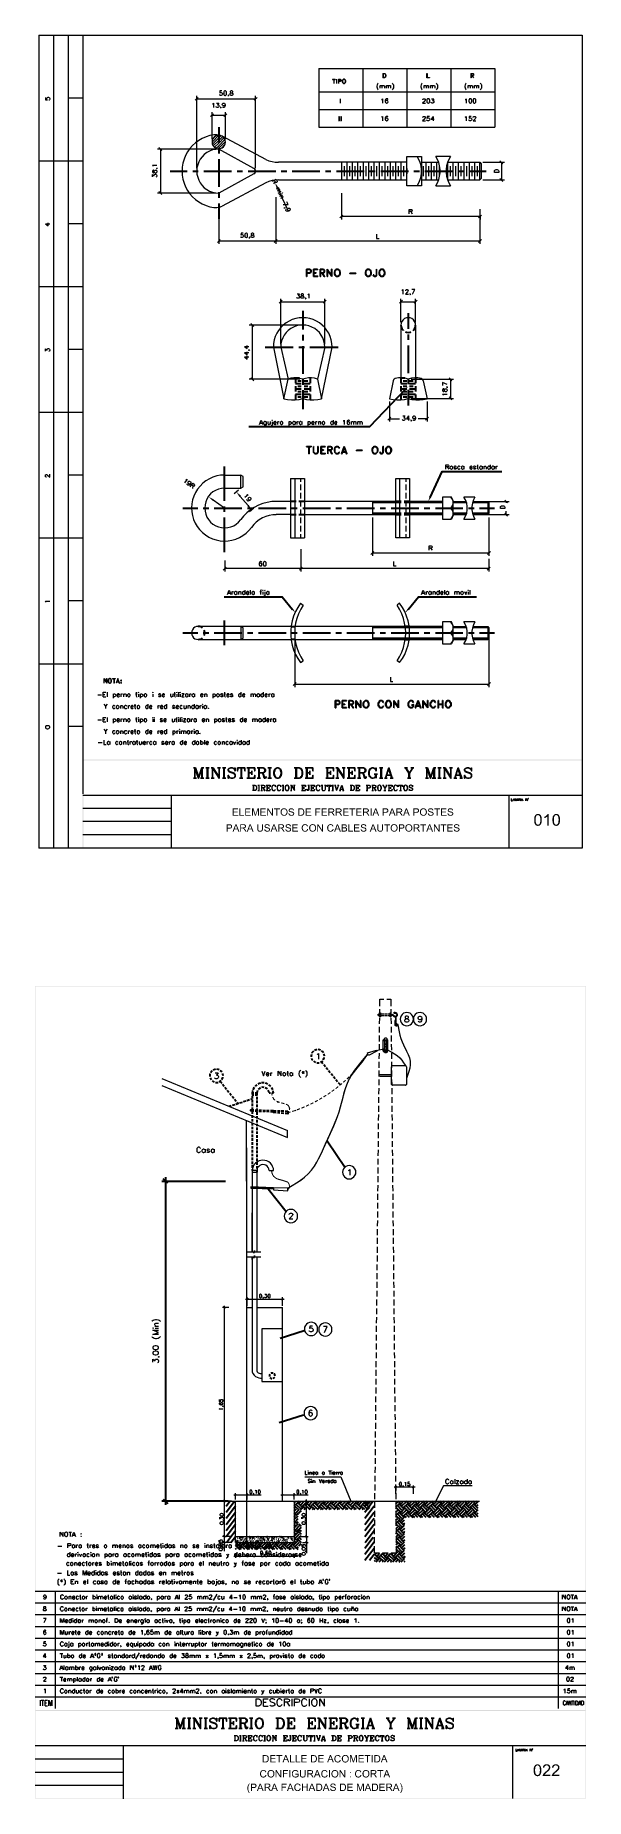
# Model space of a CAD drawing. Header units: millimetres. Extents: x 7 to 3083, y -677 to 294.
# Drawn here: x 2887 to 3083, y -337 to 294 of the extents above; entities that cross this region are included whole.
import ezdxf

# ---------------------------------------------------------------- set-up
doc = ezdxf.new("R2010")
doc.units = ezdxf.units.MM
for name, color, linetype, lineweight in [('DGE_CONTORNOS', 7, 'Continuous', 0), ('DGE_DATOS', 7, 'Continuous', 0), ('DGE_RELLENO', 7, 'Continuous', 0)]:
    doc.layers.add(name, color=color, linetype=linetype, lineweight=lineweight)

# ---------------------------------------------------------------- blocks, each defined once
blk = doc.blocks.new('DGE_BT_010')
at = {"layer": 'DGE_RELLENO', "true_color": 0x000000}
for points in [[(93.4297, 239.4657), (92.7947, 239.1694), (92.2443, 241.2437)], [(138.557, 167.372), (138.938, 167.0334), (139.8693, 168.3457)], [(70.3157, 127.9597), (69.9347, 127.4094), (68.4107, 128.891)], [(80.0947, 129.2297), (79.5443, 128.764), (78.486, 130.5844)], [(147.9127, 128.51), (147.447, 128.7217), (147.0237, 127.1977)], [(82.8463, 125.9277), (82.296, 125.5044), (83.947, 124.1074)], [(98.298, 88.4627), (98.7213, 88.759), (99.5257, 87.4044)], [(139.9963, 88.4627), (139.573, 88.759), (138.7687, 87.4044)], [(23.4527, 34.8263), (23.7067, 34.5723), (201.9723, 34.8263)], [(23.4527, 3.2456), (23.7067, 34.5723), (23.4527, 34.8263)], [(23.7067, 3.3726), (23.4527, 3.2456), (23.7067, 34.5723)], [(23.7067, 34.5723), (201.9723, 34.8263), (201.8453, 34.5723)], [(201.9723, 34.8263), (201.8453, 34.5723), (201.9723, 34.6993)], [(201.9723, 34.6993), (201.8453, 34.5723), (201.9723, 3.2456)], [(201.8453, 34.5723), (201.9723, 3.2456), (201.8453, 3.3726)], [(78.994, 17.4273), (77.1313, 17.4273), (77.1313, 14.8026), (79.0787, 14.8026), (79.0787, 15.0989), (77.47, 15.0989), (77.47, 15.988), (78.9093, 15.988), (78.9093, 16.2843), (77.47, 16.2843), (77.47, 17.0886), (78.994, 17.0886)], [(79.883, 17.4273), (79.5443, 17.4273), (79.5443, 14.8026), (81.1953, 14.8026), (81.1953, 15.0989), (79.883, 15.0989)], [(83.439, 17.4273), (81.5763, 17.4273), (81.5763, 14.8026), (83.5237, 14.8026), (83.5237, 15.0989), (81.915, 15.0989), (81.915, 15.988), (83.3543, 15.988), (83.3543, 16.2843), (81.915, 16.2843), (81.915, 17.0886), (83.439, 17.0886)], [(84.5397, 17.4273), (83.9893, 17.4273), (83.9893, 14.8026), (84.328, 14.8026), (84.328, 17.0039)], [(84.5397, 17.4273), (84.328, 17.0039), (85.09, 14.8026), (85.2593, 15.1836), (85.2593, 15.2683), (85.217, 15.3106), (85.217, 15.3953), (85.1747, 15.4799), (85.1323, 15.5646)], [(86.487, 17.4273), (86.0213, 17.4273), (85.3863, 15.607), (85.3863, 15.5223), (85.344, 15.4376), (85.3017, 15.3529), (85.3017, 15.2259), (85.2593, 15.1836), (85.09, 14.8026), (85.3863, 14.8026), (86.1483, 17.0039)], [(86.487, 17.4273), (86.1483, 17.0039), (86.1483, 14.8026), (86.487, 14.8026)], [(88.9, 17.4273), (87.0373, 17.4273), (87.0373, 14.8026), (88.9847, 14.8026), (88.9847, 15.0989), (87.376, 15.0989), (87.376, 15.988), (88.8153, 15.988), (88.8153, 16.2843), (87.376, 16.2843), (87.376, 17.0886), (88.9, 17.0886)], [(89.8313, 17.4273), (89.4927, 17.4273), (89.4927, 14.8026), (89.789, 14.8026), (89.789, 16.8346)], [(89.8313, 17.4273), (89.789, 16.8346), (91.186, 14.8026), (91.186, 15.3529)], [(91.5247, 17.4273), (91.186, 17.4273), (91.186, 14.8026), (91.5247, 14.8026)], [(93.98, 17.4273), (91.9057, 17.4273), (91.9057, 17.0886), (92.7523, 17.0886), (92.7523, 14.8026), (93.091, 14.8026), (93.091, 17.0886), (93.98, 17.0886)], [(94.6997, 17.1733), (94.6573, 17.131), (94.5727, 17.0886), (94.5727, 17.0463), (94.5303, 17.0039), (94.488, 16.9616), (94.4457, 16.9193), (94.4033, 16.8346), (94.4033, 16.7923), (94.361, 16.7499), (94.3187, 16.6653), (94.3187, 16.5806), (94.2763, 16.5383), (94.2763, 16.3689), (94.234, 16.3266), (94.234, 15.9033), (94.2763, 15.8186), (94.2763, 15.6916), (94.3187, 15.607), (94.3187, 15.5646), (94.361, 15.4799), (94.4033, 15.4376), (94.4033, 15.3953), (94.4457, 15.3529), (94.488, 15.2683), (94.5303, 15.2259), (94.5727, 15.1836), (94.615, 15.0989), (94.6573, 15.0566), (94.6997, 15.0143), (94.7843, 14.972), (94.8267, 14.9296), (94.869, 14.9296), (94.9113, 14.8873), (94.996, 14.8449), (95.0383, 14.8449), (95.123, 14.8026), (95.2077, 14.8026), (95.25, 14.7603), (95.504, 14.7603), (95.7157, 14.7603), (95.8003, 14.8026), (95.8427, 14.8026), (95.9273, 14.8449), (95.9697, 14.8449), (96.0543, 14.8873), (96.139, 14.9296), (96.1813, 14.972), (96.266, 15.0143), (96.3083, 15.0566), (95.3347, 15.0566), (95.25, 15.0989), (95.2077, 15.0989), (95.123, 15.1413), (95.0807, 15.1413), (94.996, 15.1836), (94.9537, 15.2259), (94.9113, 15.2683), (94.869, 15.3106), (94.8267, 15.3529), (94.7843, 15.3953), (94.742, 15.4376), (94.742, 15.4799), (94.6997, 15.5646), (94.6573, 15.607), (94.6573, 15.6916), (94.615, 15.7763), (94.615, 16.4536), (94.6573, 16.5383), (94.6573, 16.5806), (94.6997, 16.6653), (94.742, 16.7076), (94.742, 16.7499), (94.7843, 16.8346), (94.8267, 16.8769), (94.869, 16.9193), (94.9113, 16.9616), (94.9537, 17.0039), (95.0383, 17.0463), (95.0807, 17.0463), (95.123, 17.0886), (95.2077, 17.131), (95.3347, 17.131), (95.4193, 17.1733), (95.504, 17.1733)], [(95.504, 17.4696), (95.4193, 17.4696), (95.3347, 17.4273), (95.123, 17.4273), (95.0383, 17.3849), (94.996, 17.3426), (94.9113, 17.3426), (94.869, 17.3003), (94.7843, 17.2579), (94.742, 17.2156), (94.6997, 17.1733), (95.5463, 17.1733), (95.631, 17.131), (95.758, 17.131), (95.8427, 17.0886), (95.885, 17.0463), (95.9697, 17.0463), (96.012, 17.0039), (96.0543, 16.9616), (96.0967, 16.9193), (96.139, 16.8346), (96.1813, 16.7923), (96.2237, 16.7076), (96.266, 16.6653), (96.3083, 16.623), (96.3083, 16.5383), (96.3507, 16.4959), (96.3507, 16.2419), (96.393, 16.1996), (96.393, 15.9456), (96.3507, 15.8609), (96.3507, 15.7339), (96.3083, 15.6493), (96.3083, 15.607), (96.266, 15.5223), (96.2237, 15.4799), (96.2237, 15.4376), (96.1813, 15.3953), (96.139, 15.3106), (96.0543, 15.2683), (96.012, 15.2259), (95.9697, 15.1836), (95.885, 15.1413), (95.8427, 15.0989), (95.758, 15.0989), (95.7157, 15.0566), (95.504, 15.0566), (96.3083, 15.0566), (96.3507, 15.0989), (96.393, 15.1413), (96.4353, 15.2259), (96.4777, 15.2683), (96.52, 15.3106), (96.5623, 15.3953), (96.6047, 15.4799), (96.647, 15.5223), (96.647, 15.607), (96.6893, 15.6493), (96.6893, 15.8186), (96.7317, 15.8609), (96.7317, 16.3266), (96.6893, 16.4113), (96.6893, 16.5383), (96.647, 16.623), (96.647, 16.6653), (96.6047, 16.7499), (96.5623, 16.7923), (96.5623, 16.8346), (96.52, 16.8769), (96.52, 16.9616), (96.4777, 17.0039), (96.393, 17.0463), (96.3507, 17.0886), (96.3083, 17.1733), (96.266, 17.2156), (96.1813, 17.2579), (96.139, 17.3003), (96.0967, 17.3003), (96.0543, 17.3426), (95.9697, 17.3426), (95.9273, 17.3849), (95.8427, 17.4273), (95.631, 17.4273), (95.5463, 17.4696)], [(97.3667, 15.6493), (97.028, 15.6493), (97.028, 15.4799), (97.0703, 15.4376), (97.0703, 15.3529), (97.1127, 15.3106), (97.1127, 15.2259), (97.155, 15.1836), (97.1973, 15.1413), (97.2397, 15.0566), (98.1287, 15.0566), (98.0017, 15.0566), (97.917, 15.0989), (97.8323, 15.0989), (97.79, 15.1413), (97.7053, 15.1413), (97.663, 15.1836), (97.6207, 15.2259), (97.536, 15.2683), (97.4937, 15.3106), (97.4513, 15.3529), (97.4513, 15.3953), (97.409, 15.4376), (97.3667, 15.5223), (97.3667, 15.607)], [(98.044, 17.4696), (97.9593, 17.4696), (97.917, 17.4273), (97.7053, 17.4273), (97.6207, 17.3849), (97.5783, 17.3849), (97.4937, 17.3426), (97.4513, 17.3003), (97.3667, 17.2579), (97.3243, 17.2156), (97.282, 17.1733), (97.2397, 17.0886), (97.1973, 17.0886), (97.1973, 17.0039), (97.155, 16.9616), (97.155, 16.8769), (97.1127, 16.7923), (97.1127, 16.6653), (97.155, 16.623), (97.155, 16.5383), (97.1973, 16.4536), (97.1973, 16.4113), (97.2397, 16.4113), (97.2397, 16.3266), (97.3243, 16.2843), (97.3667, 16.2419), (97.409, 16.1996), (97.4937, 16.1573), (97.536, 16.1573), (97.6207, 16.115), (97.663, 16.115), (97.7477, 16.0726), (97.8323, 16.0726), (97.917, 16.0303), (98.0017, 15.988), (98.044, 15.988), (98.171, 15.9456), (98.298, 15.9456), (98.3827, 15.9033), (98.425, 15.9033), (98.4673, 15.8609), (98.552, 15.8609), (98.5943, 15.8186), (98.6367, 15.7763), (98.679, 15.7339), (98.7213, 15.6916), (98.7213, 15.6493), (98.7637, 15.5646), (98.7637, 15.4376), (98.7213, 15.3529), (98.679, 15.2683), (98.6367, 15.2259), (98.5943, 15.1836), (98.552, 15.1413), (98.4673, 15.1413), (98.425, 15.0989), (98.3403, 15.0989), (98.2557, 15.0566), (97.2397, 15.0566), (97.282, 15.0143), (97.3667, 14.972), (97.409, 14.9296), (97.4937, 14.8873), (97.536, 14.8449), (97.6207, 14.8449), (97.7053, 14.8026), (97.8323, 14.8026), (97.8747, 14.7603), (98.1287, 14.7603), (98.3827, 14.7603), (98.425, 14.8026), (98.5097, 14.8026), (98.552, 14.8449), (98.6367, 14.8449), (98.6367, 14.8873), (98.7213, 14.8873), (98.7637, 14.9296), (98.8483, 14.972), (98.8907, 15.0566), (98.933, 15.0989), (98.9753, 15.1413), (99.0177, 15.1836), (99.06, 15.2683), (99.06, 15.3106), (99.1023, 15.3953), (99.1023, 15.6493), (99.06, 15.7339), (99.06, 15.7763), (99.0177, 15.8609), (98.9753, 15.9033), (98.933, 15.9456), (98.8907, 16.0303), (98.8483, 16.0726), (98.806, 16.115), (98.7213, 16.1573), (98.6367, 16.1573), (98.6367, 16.1996), (98.552, 16.1996), (98.4673, 16.2419), (98.425, 16.2419), (98.3403, 16.2843), (98.2557, 16.2843), (98.171, 16.3266), (98.0863, 16.3266), (98.0017, 16.3689), (97.917, 16.3689), (97.8323, 16.4113), (97.7477, 16.4113), (97.663, 16.4536), (97.6207, 16.4959), (97.5783, 16.4959), (97.536, 16.5383), (97.536, 16.5806), (97.4937, 16.623), (97.4513, 16.6653), (97.4513, 16.8769), (97.4937, 16.9193), (97.536, 17.0039), (97.5783, 17.0463), (97.6207, 17.0463), (97.663, 17.0886), (97.7477, 17.0886), (97.79, 17.131), (98.8483, 17.131), (98.806, 17.2156), (98.7213, 17.2579), (98.679, 17.3003), (98.6367, 17.3426), (98.552, 17.3426), (98.552, 17.3849), (98.4673, 17.3849), (98.425, 17.4273), (98.2133, 17.4273), (98.1287, 17.4696)], [(98.8483, 17.131), (98.044, 17.131), (98.3403, 17.131), (98.3827, 17.0886), (98.4673, 17.0463), (98.5097, 17.0039), (98.552, 16.9616), (98.5943, 16.9193), (98.6367, 16.8769), (98.6367, 16.7923), (98.679, 16.7499), (98.679, 16.6653), (99.0177, 16.6653), (99.0177, 16.8346), (98.9753, 16.8769), (98.9753, 16.9616), (98.933, 17.0039), (98.8907, 17.0886)], [(101.473, 17.4273), (100.584, 17.4273), (100.584, 14.8026), (101.8117, 14.8026), (101.854, 14.8449), (101.981, 14.8449), (102.0657, 14.8873), (102.108, 14.9296), (102.1927, 14.9296), (102.235, 14.972), (102.2773, 15.0143), (102.3197, 15.0566), (102.362, 15.0989), (100.9227, 15.0989), (100.9227, 17.0886), (101.473, 17.0886), (102.362, 17.131), (102.3197, 17.1733), (102.2773, 17.2156), (102.1927, 17.2579), (102.1503, 17.3003), (102.0657, 17.3426), (102.0233, 17.3426), (101.9387, 17.3849), (101.6423, 17.3849), (101.5577, 17.4273)], [(102.362, 17.131), (101.473, 17.0886), (101.8117, 17.0886), (101.854, 17.0463), (101.9387, 17.0463), (101.981, 17.0039), (102.0233, 16.9616), (102.108, 16.9193), (102.1503, 16.8769), (102.1927, 16.8346), (102.235, 16.7499), (102.2773, 16.7076), (102.2773, 16.6653), (102.3197, 16.5806), (102.3197, 16.5383), (102.362, 16.4536), (102.362, 15.8186), (102.3197, 15.7339), (102.3197, 15.607), (102.2773, 15.607), (102.2773, 15.5223), (102.235, 15.4376), (102.1927, 15.3953), (102.1503, 15.3529), (102.108, 15.3106), (102.0657, 15.2683), (102.0233, 15.2259), (101.9387, 15.1836), (101.854, 15.1413), (101.727, 15.1413), (101.6423, 15.0989), (100.9227, 15.0989), (102.362, 15.0989), (102.4467, 15.1413), (102.489, 15.2259), (102.489, 15.2683), (102.5313, 15.3106), (102.5737, 15.3953), (102.616, 15.4376), (102.616, 15.5223), (102.6583, 15.607), (102.6583, 15.6916), (102.7007, 15.7339), (102.7007, 16.0303), (102.743, 16.115), (102.743, 16.1573), (102.7007, 16.2419), (102.7007, 16.4536), (102.6583, 16.5383), (102.6583, 16.6653), (102.616, 16.7499), (102.616, 16.7923), (102.5737, 16.8346), (102.5313, 16.9193), (102.489, 16.9616), (102.4467, 17.0463), (102.4043, 17.0886)], [(105.1137, 17.4273), (103.251, 17.4273), (103.251, 14.8026), (105.1983, 14.8026), (105.1983, 15.0989), (103.5897, 15.0989), (103.5897, 15.988), (105.029, 15.988), (105.029, 16.2843), (103.5897, 16.2843), (103.5897, 17.0886), (105.1137, 17.0886)], [(108.458, 17.4273), (106.68, 17.4273), (106.68, 14.8026), (107.0187, 14.8026), (107.0187, 15.988), (108.2463, 15.988), (108.2463, 16.2843), (107.0187, 16.2843), (107.0187, 17.0886), (108.458, 17.0886)], [(110.744, 17.4273), (108.8813, 17.4273), (108.8813, 14.8026), (110.8287, 14.8026), (110.8287, 15.0989), (109.22, 15.0989), (109.22, 15.988), (110.6593, 15.988), (110.6593, 16.2843), (109.22, 16.2843), (109.22, 17.0886), (110.744, 17.0886)], [(112.4797, 17.4273), (111.3367, 17.4273), (111.3367, 14.8026), (111.6753, 14.8026), (111.6753, 15.9456), (112.0563, 15.9456), (112.6913, 15.988), (112.7337, 15.988), (112.8183, 16.0303), (112.903, 16.0303), (112.9453, 16.0726), (113.03, 16.0726), (113.0723, 16.115), (113.157, 16.1573), (113.1993, 16.1996), (113.2417, 16.2419), (111.6753, 16.2419), (111.6753, 17.131), (112.4797, 17.131), (113.2417, 17.1733), (113.1993, 17.2156), (113.1147, 17.2579), (113.0723, 17.3003), (113.03, 17.3426), (112.9453, 17.3426), (112.8607, 17.3849), (112.649, 17.3849), (112.5643, 17.4273)], [(113.2417, 17.1733), (112.4797, 17.131), (112.6067, 17.131), (112.6913, 17.0886), (112.776, 17.0886), (112.8183, 17.0463), (112.8607, 17.0463), (112.903, 17.0039), (112.9453, 16.9616), (112.9877, 16.9193), (113.03, 16.8346), (113.03, 16.7923), (113.0723, 16.7076), (113.0723, 16.6653), (113.03, 16.5806), (113.03, 16.5383), (112.9877, 16.4536), (112.9453, 16.4113), (112.903, 16.3689), (112.8607, 16.3266), (112.776, 16.3266), (112.776, 16.2843), (112.5643, 16.2843), (112.4797, 16.2419), (111.6753, 16.2419), (113.2417, 16.2419), (113.284, 16.2843), (113.3263, 16.3689), (113.3687, 16.4113), (113.3687, 16.4959), (113.411, 16.5383), (113.411, 16.8346), (113.3687, 16.8769), (113.3687, 16.9616), (113.3263, 17.0463), (113.284, 17.0886), (113.284, 17.131)], [(112.6913, 15.988), (112.0563, 15.9456), (112.3103, 15.9456), (112.3527, 15.9033), (112.4373, 15.8609), (112.4797, 15.8186), (112.522, 15.7763), (112.6067, 15.6916), (112.649, 15.6493), (112.649, 15.607), (112.6913, 15.5646), (112.7337, 15.4799), (112.776, 15.4376), (112.8607, 15.3529), (113.1993, 14.8026), (113.6227, 14.8026), (113.157, 15.5223), (113.1147, 15.607), (113.0723, 15.6493), (113.03, 15.6916), (112.9877, 15.7763), (112.9453, 15.8186), (112.903, 15.8609), (112.8607, 15.8609), (112.8183, 15.9033), (112.7337, 15.9456)], [(115.1043, 17.4273), (113.9613, 17.4273), (113.9613, 14.8026), (114.3, 14.8026), (114.3, 15.9456), (114.681, 15.9456), (115.316, 15.988), (115.3583, 15.988), (115.443, 16.0303), (115.5277, 16.0303), (115.57, 16.0726), (115.6547, 16.0726), (115.697, 16.115), (115.7817, 16.1573), (115.824, 16.1996), (115.8663, 16.2419), (114.3, 16.2419), (114.3, 17.131), (115.1043, 17.131), (115.8663, 17.1733), (115.824, 17.2156), (115.7393, 17.2579), (115.697, 17.3003), (115.6547, 17.3426), (115.57, 17.3426), (115.4853, 17.3849), (115.2737, 17.3849), (115.189, 17.4273)], [(115.8663, 17.1733), (115.1043, 17.131), (115.2313, 17.131), (115.316, 17.0886), (115.4007, 17.0886), (115.443, 17.0463), (115.4853, 17.0463), (115.5277, 17.0039), (115.57, 16.9616), (115.6123, 16.9193), (115.6547, 16.8346), (115.6547, 16.7923), (115.697, 16.7076), (115.697, 16.6653), (115.6547, 16.5806), (115.6547, 16.5383), (115.6123, 16.4536), (115.57, 16.4113), (115.5277, 16.3689), (115.4853, 16.3266), (115.4007, 16.3266), (115.4007, 16.2843), (115.189, 16.2843), (115.1043, 16.2419), (114.3, 16.2419), (115.8663, 16.2419), (115.9087, 16.2843), (115.951, 16.3689), (115.9933, 16.4113), (115.9933, 16.4959), (116.0357, 16.5383), (116.0357, 16.8346), (115.9933, 16.8769), (115.9933, 16.9616), (115.951, 17.0463), (115.9087, 17.0886), (115.9087, 17.131)], [(115.316, 15.988), (114.681, 15.9456), (114.935, 15.9456), (114.9773, 15.9033), (115.062, 15.8609), (115.1043, 15.8186), (115.1467, 15.7763), (115.2313, 15.6916), (115.2737, 15.6493), (115.2737, 15.607), (115.316, 15.5646), (115.3583, 15.4799), (115.4007, 15.4376), (115.4853, 15.3529), (115.824, 14.8026), (116.2473, 14.8026), (115.7817, 15.5223), (115.7393, 15.607), (115.697, 15.6493), (115.6547, 15.6916), (115.6123, 15.7763), (115.57, 15.8186), (115.5277, 15.8609), (115.4853, 15.8609), (115.443, 15.9033), (115.3583, 15.9456)], [(118.491, 17.4273), (116.6283, 17.4273), (116.6283, 14.8026), (118.5757, 14.8026), (118.5757, 15.0989), (116.967, 15.0989), (116.967, 15.988), (118.4063, 15.988), (118.4063, 16.2843), (116.967, 16.2843), (116.967, 17.0886), (118.491, 17.0886)], [(120.904, 17.4273), (118.8297, 17.4273), (118.8297, 17.0886), (119.6763, 17.0886), (119.6763, 14.8026), (120.015, 14.8026), (120.015, 17.0886), (120.904, 17.0886)], [(123.1477, 17.4273), (121.285, 17.4273), (121.285, 14.8026), (123.2323, 14.8026), (123.2323, 15.0989), (121.6237, 15.0989), (121.6237, 15.988), (123.063, 15.988), (123.063, 16.2843), (121.6237, 16.2843), (121.6237, 17.0886), (123.1477, 17.0886)], [(124.841, 17.4273), (123.698, 17.4273), (123.698, 14.8026), (124.0367, 14.8026), (124.0367, 15.9456), (124.4177, 15.9456), (125.0527, 15.988), (125.095, 15.988), (125.1797, 16.0303), (125.2643, 16.0303), (125.3067, 16.0726), (125.3913, 16.0726), (125.4337, 16.115), (125.5183, 16.1573), (125.5607, 16.1996), (125.603, 16.2419), (124.0367, 16.2419), (124.0367, 17.131), (124.841, 17.131), (125.603, 17.1733), (125.5607, 17.2156), (125.476, 17.2579), (125.4337, 17.3003), (125.3913, 17.3426), (125.3067, 17.3426), (125.222, 17.3849), (125.0103, 17.3849), (124.9257, 17.4273)], [(125.603, 17.1733), (124.841, 17.131), (124.968, 17.131), (125.0527, 17.0886), (125.1373, 17.0886), (125.1797, 17.0463), (125.222, 17.0463), (125.2643, 17.0039), (125.3067, 16.9616), (125.349, 16.9193), (125.3913, 16.8346), (125.3913, 16.7923), (125.4337, 16.7076), (125.4337, 16.6653), (125.3913, 16.5806), (125.3913, 16.5383), (125.349, 16.4536), (125.3067, 16.4113), (125.2643, 16.3689), (125.222, 16.3266), (125.1373, 16.3266), (125.1373, 16.2843), (124.9257, 16.2843), (124.841, 16.2419), (124.0367, 16.2419), (125.603, 16.2419), (125.6453, 16.2843), (125.6877, 16.3689), (125.73, 16.4113), (125.73, 16.4959), (125.7723, 16.5383), (125.7723, 16.8346), (125.73, 16.8769), (125.73, 16.9616), (125.6877, 17.0463), (125.6453, 17.0886), (125.6453, 17.131)], [(125.0527, 15.988), (124.4177, 15.9456), (124.6717, 15.9456), (124.714, 15.9033), (124.7987, 15.8609), (124.841, 15.8186), (124.8833, 15.7763), (124.968, 15.6916), (125.0103, 15.6493), (125.0103, 15.607), (125.0527, 15.5646), (125.095, 15.4799), (125.1373, 15.4376), (125.222, 15.3529), (125.5607, 14.8026), (125.984, 14.8026), (125.5183, 15.5223), (125.476, 15.607), (125.4337, 15.6493), (125.3913, 15.6916), (125.349, 15.7763), (125.3067, 15.8186), (125.2643, 15.8609), (125.222, 15.8609), (125.1797, 15.9033), (125.095, 15.9456)], [(126.4073, 17.4273), (126.746, 17.4273), (126.746, 14.8026), (126.4073, 14.8026), (126.4073, 17.4273)], [(128.397, 17.4273), (128.0583, 17.4273), (127.0423, 14.8026), (127.4233, 14.8026), (127.6773, 15.607), (128.778, 15.607), (127.8043, 15.8609), (128.0583, 16.623), (128.0583, 16.6653), (128.1007, 16.7076), (128.143, 16.7923), (128.143, 16.8346), (128.1853, 16.9193), (128.1853, 17.0463), (128.2277, 17.131)], [(128.397, 17.4273), (128.2277, 17.131), (128.2277, 17.0463), (128.27, 16.9616), (128.27, 16.9193), (128.3123, 16.8346), (128.3547, 16.7499), (128.3547, 16.6653), (128.397, 16.5806), (128.6933, 15.8609), (127.8043, 15.8609), (128.778, 15.607), (129.0743, 14.8026), (129.4553, 14.8026)], [(131.7413, 17.4273), (130.7677, 17.4273), (130.7677, 14.8026), (131.1063, 14.8026), (131.1063, 15.8609), (131.9953, 15.8609), (132.08, 15.9033), (132.207, 15.9033), (132.2917, 15.9456), (132.334, 15.9456), (132.3763, 15.988), (132.461, 16.0303), (132.5033, 16.0726), (132.5457, 16.0726), (132.5457, 16.115), (131.1063, 16.1573), (131.1063, 17.0886), (131.7837, 17.0886), (132.588, 17.131), (132.5457, 17.1733), (132.5033, 17.2156), (132.461, 17.2579), (132.4187, 17.3003), (132.334, 17.3003), (132.2917, 17.3426), (132.207, 17.3849), (132.1223, 17.3849), (131.9107, 17.3849), (131.826, 17.4273)], [(132.588, 17.131), (131.7837, 17.0886), (132.08, 17.0886), (132.1223, 17.0463), (132.207, 17.0039), (132.2493, 16.9616), (132.2917, 16.9193), (132.334, 16.8769), (132.3763, 16.7923), (132.3763, 16.4536), (132.334, 16.4113), (132.2917, 16.3266), (132.2493, 16.2843), (132.207, 16.2419), (132.1647, 16.2419), (132.08, 16.1996), (131.953, 16.1996), (131.8683, 16.1573), (131.1063, 16.1573), (132.5457, 16.115), (132.588, 16.1996), (132.6303, 16.2419), (132.6727, 16.2843), (132.715, 16.3689), (132.715, 16.4959), (132.7573, 16.5806), (132.7573, 16.7499), (132.715, 16.7923), (132.715, 16.8769), (132.6727, 16.9616), (132.6727, 17.0039), (132.6303, 17.0463)], [(134.2813, 17.4273), (133.9427, 17.4273), (132.9267, 14.8026), (133.3077, 14.8026), (133.5617, 15.607), (134.6623, 15.607), (133.6887, 15.8609), (133.9427, 16.623), (133.9427, 16.6653), (133.985, 16.7076), (134.0273, 16.7923), (134.0273, 16.8346), (134.0697, 16.9193), (134.0697, 17.0463), (134.112, 17.131)], [(134.2813, 17.4273), (134.112, 17.131), (134.112, 17.0463), (134.1543, 16.9616), (134.1543, 16.9193), (134.1967, 16.8346), (134.239, 16.7499), (134.239, 16.6653), (134.2813, 16.5806), (134.5777, 15.8609), (133.6887, 15.8609), (134.6623, 15.607), (134.9587, 14.8026), (135.3397, 14.8026)], [(136.779, 17.4273), (135.636, 17.4273), (135.636, 14.8026), (135.9747, 14.8026), (135.9747, 15.9456), (136.3557, 15.9456), (136.9907, 15.988), (137.033, 15.988), (137.1177, 16.0303), (137.2023, 16.0303), (137.2447, 16.0726), (137.3293, 16.0726), (137.3717, 16.115), (137.4563, 16.1573), (137.4987, 16.1996), (137.541, 16.2419), (135.9747, 16.2419), (135.9747, 17.131), (136.779, 17.131), (137.541, 17.1733), (137.4987, 17.2156), (137.414, 17.2579), (137.3717, 17.3003), (137.3293, 17.3426), (137.2447, 17.3426), (137.16, 17.3849), (136.9483, 17.3849), (136.8637, 17.4273)], [(137.541, 17.1733), (136.779, 17.131), (136.906, 17.131), (136.9907, 17.0886), (137.0753, 17.0886), (137.1177, 17.0463), (137.16, 17.0463), (137.2023, 17.0039), (137.2447, 16.9616), (137.287, 16.9193), (137.3293, 16.8346), (137.3293, 16.7923), (137.3717, 16.7076), (137.3717, 16.6653), (137.3293, 16.5806), (137.3293, 16.5383), (137.287, 16.4536), (137.2447, 16.4113), (137.2023, 16.3689), (137.16, 16.3266), (137.0753, 16.3266), (137.0753, 16.2843), (136.8637, 16.2843), (136.779, 16.2419), (135.9747, 16.2419), (137.541, 16.2419), (137.5833, 16.2843), (137.6257, 16.3689), (137.668, 16.4113), (137.668, 16.4959), (137.7103, 16.5383), (137.7103, 16.8346), (137.668, 16.8769), (137.668, 16.9616), (137.6257, 17.0463), (137.5833, 17.0886), (137.5833, 17.131)], [(136.9907, 15.988), (136.3557, 15.9456), (136.6097, 15.9456), (136.652, 15.9033), (136.7367, 15.8609), (136.779, 15.8186), (136.8213, 15.7763), (136.906, 15.6916), (136.9483, 15.6493), (136.9483, 15.607), (136.9907, 15.5646), (137.033, 15.4799), (137.0753, 15.4376), (137.16, 15.3529), (137.4987, 14.8026), (137.922, 14.8026), (137.4563, 15.5223), (137.414, 15.607), (137.3717, 15.6493), (137.3293, 15.6916), (137.287, 15.7763), (137.2447, 15.8186), (137.2023, 15.8609), (137.16, 15.8609), (137.1177, 15.9033), (137.033, 15.9456)], [(139.3613, 17.4273), (139.0227, 17.4273), (138.0067, 14.8026), (138.3877, 14.8026), (138.6417, 15.607), (139.7423, 15.607), (138.7687, 15.8609), (139.0227, 16.623), (139.0227, 16.6653), (139.065, 16.7076), (139.1073, 16.7923), (139.1073, 16.8346), (139.1497, 16.9193), (139.1497, 17.0463), (139.192, 17.131)], [(139.3613, 17.4273), (139.192, 17.131), (139.192, 17.0463), (139.2343, 16.9616), (139.2343, 16.9193), (139.2767, 16.8346), (139.319, 16.7499), (139.319, 16.6653), (139.3613, 16.5806), (139.6577, 15.8609), (138.7687, 15.8609), (139.7423, 15.607), (140.0387, 14.8026), (140.4197, 14.8026)], [(142.7057, 17.4273), (141.732, 17.4273), (141.732, 14.8026), (142.0707, 14.8026), (142.0707, 15.8609), (142.9597, 15.8609), (143.0443, 15.9033), (143.1713, 15.9033), (143.256, 15.9456), (143.2983, 15.9456), (143.3407, 15.988), (143.4253, 16.0303), (143.4677, 16.0726), (143.51, 16.0726), (143.51, 16.115), (142.0707, 16.1573), (142.0707, 17.0886), (142.748, 17.0886), (143.5523, 17.131), (143.51, 17.1733), (143.4677, 17.2156), (143.4253, 17.2579), (143.383, 17.3003), (143.2983, 17.3003), (143.256, 17.3426), (143.1713, 17.3849), (143.0867, 17.3849), (142.875, 17.3849), (142.7903, 17.4273)], [(143.5523, 17.131), (142.748, 17.0886), (143.0443, 17.0886), (143.0867, 17.0463), (143.1713, 17.0039), (143.2137, 16.9616), (143.256, 16.9193), (143.2983, 16.8769), (143.3407, 16.7923), (143.3407, 16.4536), (143.2983, 16.4113), (143.256, 16.3266), (143.2137, 16.2843), (143.1713, 16.2419), (143.129, 16.2419), (143.0443, 16.1996), (142.9173, 16.1996), (142.8327, 16.1573), (142.0707, 16.1573), (143.51, 16.115), (143.5523, 16.1996), (143.5947, 16.2419), (143.637, 16.2843), (143.6793, 16.3689), (143.6793, 16.4959), (143.7217, 16.5806), (143.7217, 16.7499), (143.6793, 16.7923), (143.6793, 16.8769), (143.637, 16.9616), (143.637, 17.0039), (143.5947, 17.0463)], [(144.4837, 17.1733), (144.4413, 17.131), (144.3567, 17.0886), (144.3567, 17.0463), (144.3143, 17.0039), (144.272, 16.9616), (144.2297, 16.9193), (144.1873, 16.8346), (144.1873, 16.7923), (144.145, 16.7499), (144.1027, 16.6653), (144.1027, 16.5806), (144.0603, 16.5383), (144.0603, 16.3689), (144.018, 16.3266), (144.018, 15.9033), (144.0603, 15.8186), (144.0603, 15.6916), (144.1027, 15.607), (144.1027, 15.5646), (144.145, 15.4799), (144.1873, 15.4376), (144.1873, 15.3953), (144.2297, 15.3529), (144.272, 15.2683), (144.3143, 15.2259), (144.3567, 15.1836), (144.399, 15.0989), (144.4413, 15.0566), (144.4837, 15.0143), (144.5683, 14.972), (144.6107, 14.9296), (144.653, 14.9296), (144.6953, 14.8873), (144.78, 14.8449), (144.8223, 14.8449), (144.907, 14.8026), (144.9917, 14.8026), (145.034, 14.7603), (145.288, 14.7603), (145.4997, 14.7603), (145.5843, 14.8026), (145.6267, 14.8026), (145.7113, 14.8449), (145.7537, 14.8449), (145.8383, 14.8873), (145.923, 14.9296), (145.9653, 14.972), (146.05, 15.0143), (146.0923, 15.0566), (145.1187, 15.0566), (145.034, 15.0989), (144.9917, 15.0989), (144.907, 15.1413), (144.8647, 15.1413), (144.78, 15.1836), (144.7377, 15.2259), (144.6953, 15.2683), (144.653, 15.3106), (144.6107, 15.3529), (144.5683, 15.3953), (144.526, 15.4376), (144.526, 15.4799), (144.4837, 15.5646), (144.4413, 15.607), (144.4413, 15.6916), (144.399, 15.7763), (144.399, 16.4536), (144.4413, 16.5383), (144.4413, 16.5806), (144.4837, 16.6653), (144.526, 16.7076), (144.526, 16.7499), (144.5683, 16.8346), (144.6107, 16.8769), (144.653, 16.9193), (144.6953, 16.9616), (144.7377, 17.0039), (144.8223, 17.0463), (144.8647, 17.0463), (144.907, 17.0886), (144.9917, 17.131), (145.1187, 17.131), (145.2033, 17.1733), (145.288, 17.1733)], [(145.288, 17.4696), (145.2033, 17.4696), (145.1187, 17.4273), (144.907, 17.4273), (144.8223, 17.3849), (144.78, 17.3426), (144.6953, 17.3426), (144.653, 17.3003), (144.5683, 17.2579), (144.526, 17.2156), (144.4837, 17.1733), (145.3303, 17.1733), (145.415, 17.131), (145.542, 17.131), (145.6267, 17.0886), (145.669, 17.0463), (145.7537, 17.0463), (145.796, 17.0039), (145.8383, 16.9616), (145.8807, 16.9193), (145.923, 16.8346), (145.9653, 16.7923), (146.0077, 16.7076), (146.05, 16.6653), (146.0923, 16.623), (146.0923, 16.5383), (146.1347, 16.4959), (146.1347, 16.2419), (146.177, 16.1996), (146.177, 15.9456), (146.1347, 15.8609), (146.1347, 15.7339), (146.0923, 15.6493), (146.0923, 15.607), (146.05, 15.5223), (146.0077, 15.4799), (146.0077, 15.4376), (145.9653, 15.3953), (145.923, 15.3106), (145.8383, 15.2683), (145.796, 15.2259), (145.7537, 15.1836), (145.669, 15.1413), (145.6267, 15.0989), (145.542, 15.0989), (145.4997, 15.0566), (145.288, 15.0566), (146.0923, 15.0566), (146.1347, 15.0989), (146.177, 15.1413), (146.2193, 15.2259), (146.2617, 15.2683), (146.304, 15.3106), (146.3463, 15.3953), (146.3887, 15.4799), (146.431, 15.5223), (146.431, 15.607), (146.4733, 15.6493), (146.4733, 15.8186), (146.5157, 15.8609), (146.5157, 16.3266), (146.4733, 16.4113), (146.4733, 16.5383), (146.431, 16.623), (146.431, 16.6653), (146.3887, 16.7499), (146.3463, 16.7923), (146.3463, 16.8346), (146.304, 16.8769), (146.304, 16.9616), (146.2617, 17.0039), (146.177, 17.0463), (146.1347, 17.0886), (146.0923, 17.1733), (146.05, 17.2156), (145.9653, 17.2579), (145.923, 17.3003), (145.8807, 17.3003), (145.8383, 17.3426), (145.7537, 17.3426), (145.7113, 17.3849), (145.6267, 17.4273), (145.415, 17.4273), (145.3303, 17.4696)], [(147.193, 15.6493), (146.8543, 15.6493), (146.8543, 15.4799), (146.8967, 15.4376), (146.8967, 15.3529), (146.939, 15.3106), (146.939, 15.2259), (146.9813, 15.1836), (147.0237, 15.1413), (147.066, 15.0566), (147.955, 15.0566), (147.828, 15.0566), (147.7433, 15.0989), (147.6587, 15.0989), (147.6163, 15.1413), (147.5317, 15.1413), (147.4893, 15.1836), (147.447, 15.2259), (147.3623, 15.2683), (147.32, 15.3106), (147.2777, 15.3529), (147.2777, 15.3953), (147.2353, 15.4376), (147.193, 15.5223), (147.193, 15.607)], [(147.8703, 17.4696), (147.7857, 17.4696), (147.7433, 17.4273), (147.5317, 17.4273), (147.447, 17.3849), (147.4047, 17.3849), (147.32, 17.3426), (147.2777, 17.3003), (147.193, 17.2579), (147.1507, 17.2156), (147.1083, 17.1733), (147.066, 17.0886), (147.0237, 17.0886), (147.0237, 17.0039), (146.9813, 16.9616), (146.9813, 16.8769), (146.939, 16.7923), (146.939, 16.6653), (146.9813, 16.623), (146.9813, 16.5383), (147.0237, 16.4536), (147.0237, 16.4113), (147.066, 16.4113), (147.066, 16.3266), (147.1507, 16.2843), (147.193, 16.2419), (147.2353, 16.1996), (147.32, 16.1573), (147.3623, 16.1573), (147.447, 16.115), (147.4893, 16.115), (147.574, 16.0726), (147.6587, 16.0726), (147.7433, 16.0303), (147.828, 15.988), (147.8703, 15.988), (147.9973, 15.9456), (148.1243, 15.9456), (148.209, 15.9033), (148.2513, 15.9033), (148.2937, 15.8609), (148.3783, 15.8609), (148.4207, 15.8186), (148.463, 15.7763), (148.5053, 15.7339), (148.5477, 15.6916), (148.5477, 15.6493), (148.59, 15.5646), (148.59, 15.4376), (148.5477, 15.3529), (148.5053, 15.2683), (148.463, 15.2259), (148.4207, 15.1836), (148.3783, 15.1413), (148.2937, 15.1413), (148.2513, 15.0989), (148.1667, 15.0989), (148.082, 15.0566), (147.066, 15.0566), (147.1083, 15.0143), (147.193, 14.972), (147.2353, 14.9296), (147.32, 14.8873), (147.3623, 14.8449), (147.447, 14.8449), (147.5317, 14.8026), (147.6587, 14.8026), (147.701, 14.7603), (147.955, 14.7603), (148.209, 14.7603), (148.2513, 14.8026), (148.336, 14.8026), (148.3783, 14.8449), (148.463, 14.8449), (148.463, 14.8873), (148.5477, 14.8873), (148.59, 14.9296), (148.6747, 14.972), (148.717, 15.0566), (148.7593, 15.0989), (148.8017, 15.1413), (148.844, 15.1836), (148.8863, 15.2683), (148.8863, 15.3106), (148.9287, 15.3953), (148.9287, 15.6493), (148.8863, 15.7339), (148.8863, 15.7763), (148.844, 15.8609), (148.8017, 15.9033), (148.7593, 15.9456), (148.717, 16.0303), (148.6747, 16.0726), (148.6323, 16.115), (148.5477, 16.1573), (148.463, 16.1573), (148.463, 16.1996), (148.3783, 16.1996), (148.2937, 16.2419), (148.2513, 16.2419), (148.1667, 16.2843), (148.082, 16.2843), (147.9973, 16.3266), (147.9127, 16.3266), (147.828, 16.3689), (147.7433, 16.3689), (147.6587, 16.4113), (147.574, 16.4113), (147.4893, 16.4536), (147.447, 16.4959), (147.4047, 16.4959), (147.3623, 16.5383), (147.3623, 16.5806), (147.32, 16.623), (147.2777, 16.6653), (147.2777, 16.8769), (147.32, 16.9193), (147.3623, 17.0039), (147.4047, 17.0463), (147.447, 17.0463), (147.4893, 17.0886), (147.574, 17.0886), (147.6163, 17.131), (148.6747, 17.131), (148.6323, 17.2156), (148.5477, 17.2579), (148.5053, 17.3003), (148.463, 17.3426), (148.3783, 17.3426), (148.3783, 17.3849), (148.2937, 17.3849), (148.2513, 17.4273), (148.0397, 17.4273), (147.955, 17.4696)], [(148.6747, 17.131), (147.8703, 17.131), (148.1667, 17.131), (148.209, 17.0886), (148.2937, 17.0463), (148.336, 17.0039), (148.3783, 16.9616), (148.4207, 16.9193), (148.463, 16.8769), (148.463, 16.7923), (148.5053, 16.7499), (148.5053, 16.6653), (148.844, 16.6653), (148.844, 16.8346), (148.8017, 16.8769), (148.8017, 16.9616), (148.7593, 17.0039), (148.717, 17.0886)], [(151.257, 17.4273), (149.1827, 17.4273), (149.1827, 17.0886), (150.0293, 17.0886), (150.0293, 14.8026), (150.368, 14.8026), (150.368, 17.0886), (151.257, 17.0886)], [(153.4583, 17.4273), (151.5957, 17.4273), (151.5957, 14.8026), (153.543, 14.8026), (153.543, 15.0989), (151.9343, 15.0989), (151.9343, 15.988), (153.3737, 15.988), (153.3737, 16.2843), (151.9343, 16.2843), (151.9343, 17.0886), (153.4583, 17.0886)], [(154.2203, 15.6493), (153.8817, 15.6493), (153.8817, 15.4799), (153.924, 15.4376), (153.924, 15.3529), (153.9663, 15.3106), (153.9663, 15.2259), (154.0087, 15.1836), (154.051, 15.1413), (154.0933, 15.0566), (154.9823, 15.0566), (154.8553, 15.0566), (154.7707, 15.0989), (154.686, 15.0989), (154.6437, 15.1413), (154.559, 15.1413), (154.5167, 15.1836), (154.4743, 15.2259), (154.3897, 15.2683), (154.3473, 15.3106), (154.305, 15.3529), (154.305, 15.3953), (154.2627, 15.4376), (154.2203, 15.5223), (154.2203, 15.607)], [(154.8977, 17.4696), (154.813, 17.4696), (154.7707, 17.4273), (154.559, 17.4273), (154.4743, 17.3849), (154.432, 17.3849), (154.3473, 17.3426), (154.305, 17.3003), (154.2203, 17.2579), (154.178, 17.2156), (154.1357, 17.1733), (154.0933, 17.0886), (154.051, 17.0886), (154.051, 17.0039), (154.0087, 16.9616), (154.0087, 16.8769), (153.9663, 16.7923), (153.9663, 16.6653), (154.0087, 16.623), (154.0087, 16.5383), (154.051, 16.4536), (154.051, 16.4113), (154.0933, 16.4113), (154.0933, 16.3266), (154.178, 16.2843), (154.2203, 16.2419), (154.2627, 16.1996), (154.3473, 16.1573), (154.3897, 16.1573), (154.4743, 16.115), (154.5167, 16.115), (154.6013, 16.0726), (154.686, 16.0726), (154.7707, 16.0303), (154.8553, 15.988), (154.8977, 15.988), (155.0247, 15.9456), (155.1517, 15.9456), (155.2363, 15.9033), (155.2787, 15.9033), (155.321, 15.8609), (155.4057, 15.8609), (155.448, 15.8186), (155.4903, 15.7763), (155.5327, 15.7339), (155.575, 15.6916), (155.575, 15.6493), (155.6173, 15.5646), (155.6173, 15.4376), (155.575, 15.3529), (155.5327, 15.2683), (155.4903, 15.2259), (155.448, 15.1836), (155.4057, 15.1413), (155.321, 15.1413), (155.2787, 15.0989), (155.194, 15.0989), (155.1093, 15.0566), (154.0933, 15.0566), (154.1357, 15.0143), (154.2203, 14.972), (154.2627, 14.9296), (154.3473, 14.8873), (154.3897, 14.8449), (154.4743, 14.8449), (154.559, 14.8026), (154.686, 14.8026), (154.7283, 14.7603), (154.9823, 14.7603), (155.2363, 14.7603), (155.2787, 14.8026), (155.3633, 14.8026), (155.4057, 14.8449), (155.4903, 14.8449), (155.4903, 14.8873), (155.575, 14.8873), (155.6173, 14.9296), (155.702, 14.972), (155.7443, 15.0566), (155.7867, 15.0989), (155.829, 15.1413), (155.8713, 15.1836), (155.9137, 15.2683), (155.9137, 15.3106), (155.956, 15.3953), (155.956, 15.6493), (155.9137, 15.7339), (155.9137, 15.7763), (155.8713, 15.8609), (155.829, 15.9033), (155.7867, 15.9456), (155.7443, 16.0303), (155.702, 16.0726), (155.6597, 16.115), (155.575, 16.1573), (155.4903, 16.1573), (155.4903, 16.1996), (155.4057, 16.1996), (155.321, 16.2419), (155.2787, 16.2419), (155.194, 16.2843), (155.1093, 16.2843), (155.0247, 16.3266), (154.94, 16.3266), (154.8553, 16.3689), (154.7707, 16.3689), (154.686, 16.4113), (154.6013, 16.4113), (154.5167, 16.4536), (154.4743, 16.4959), (154.432, 16.4959), (154.3897, 16.5383), (154.3897, 16.5806), (154.3473, 16.623), (154.305, 16.6653), (154.305, 16.8769), (154.3473, 16.9193), (154.3897, 17.0039), (154.432, 17.0463), (154.4743, 17.0463), (154.5167, 17.0886), (154.6013, 17.0886), (154.6437, 17.131), (155.702, 17.131), (155.6597, 17.2156), (155.575, 17.2579), (155.5327, 17.3003), (155.4903, 17.3426), (155.4057, 17.3426), (155.4057, 17.3849), (155.321, 17.3849), (155.2787, 17.4273), (155.067, 17.4273), (154.9823, 17.4696)], [(155.702, 17.131), (154.8977, 17.131), (155.194, 17.131), (155.2363, 17.0886), (155.321, 17.0463), (155.3633, 17.0039), (155.4057, 16.9616), (155.448, 16.9193), (155.4903, 16.8769), (155.4903, 16.7923), (155.5327, 16.7499), (155.5327, 16.6653), (155.8713, 16.6653), (155.8713, 16.8346), (155.829, 16.8769), (155.829, 16.9616), (155.7867, 17.0039), (155.7443, 17.0886)], [(185.293, 15.0143), (185.2083, 14.9296), (185.166, 14.8449), (185.1237, 14.7179), (185.039, 14.6333), (184.9967, 14.5063), (184.9967, 14.464), (184.9543, 14.3793), (184.9543, 14.2946), (184.912, 14.1676), (184.912, 13.956), (184.8697, 13.8289), (184.8697, 12.813), (184.912, 12.6859), (184.912, 12.432), (184.9543, 12.3049), (184.9967, 12.2203), (184.9967, 12.0933), (185.039, 12.0086), (185.0813, 11.9239), (185.1237, 11.8393), (185.166, 11.7546), (185.2083, 11.6699), (185.2507, 11.6276), (185.3353, 11.5429), (186.2243, 11.5853), (186.182, 11.5853), (186.055, 11.6276), (185.9703, 11.6276), (185.8857, 11.7123), (185.801, 11.7546), (185.7163, 11.8393), (185.6317, 11.9239), (185.6317, 11.9663), (185.5893, 12.0086), (185.547, 12.0933), (185.5047, 12.1779), (185.5047, 12.2626), (185.4623, 12.3473), (185.4623, 12.4743), (185.42, 12.6013), (185.42, 12.8553), (185.3777, 12.9823), (185.3777, 13.7019), (185.42, 13.8713), (185.42, 14.0829), (185.4623, 14.2099), (185.4623, 14.3369), (185.5047, 14.4216), (185.547, 14.5063), (185.5893, 14.5909), (185.6317, 14.6756), (185.6317, 14.7179), (185.7163, 14.8026), (185.801, 14.8873), (185.8857, 14.9296), (186.0127, 14.972), (186.0973, 15.0143), (186.2243, 15.0143)], [(186.2243, 15.4376), (185.9703, 15.4376), (185.8433, 15.3953), (185.7587, 15.3529), (185.6317, 15.3106), (185.547, 15.2683), (185.4623, 15.1836), (185.42, 15.1836), (185.3777, 15.0989), (185.293, 15.0143), (186.3513, 15.0143), (186.4783, 14.972), (186.563, 14.9296), (186.6477, 14.8449), (186.7323, 14.7603), (186.817, 14.6756), (186.8593, 14.5909), (186.9017, 14.5486), (186.944, 14.464), (186.944, 14.3793), (186.9863, 14.2523), (186.9863, 14.1676), (187.0287, 14.0406), (187.0287, 13.7866), (187.071, 13.6173), (187.071, 13.1093), (187.0287, 12.94), (187.0287, 12.5589), (186.9863, 12.432), (186.9863, 12.3473), (186.944, 12.2203), (186.9017, 12.1356), (186.9017, 12.0509), (186.8593, 12.0086), (186.817, 11.9239), (186.7747, 11.8816), (186.69, 11.797), (186.6053, 11.7123), (186.5207, 11.6699), (186.436, 11.6276), (186.309, 11.5853), (186.2243, 11.5853), (185.3353, 11.5429), (185.3777, 11.4583), (185.4623, 11.4159), (185.5893, 11.3313), (185.674, 11.289), (185.7587, 11.2466), (185.8857, 11.2043), (185.9703, 11.2043), (186.0973, 11.1619), (186.2243, 11.1619), (186.3513, 11.1619), (186.4783, 11.2043), (186.6053, 11.2043), (186.69, 11.2466), (186.817, 11.289), (186.9017, 11.3736), (186.9863, 11.4159), (187.0287, 11.4583), (187.071, 11.5006), (187.1557, 11.5853), (187.2403, 11.6699), (187.2827, 11.797), (187.325, 11.8816), (187.4097, 12.0086), (187.452, 12.1356), (187.452, 12.2626), (187.4943, 12.3473), (187.5367, 12.432), (187.5367, 12.6859), (187.579, 12.7706), (187.579, 13.9136), (187.5367, 13.9983), (187.5367, 14.1253), (187.4943, 14.2099), (187.4943, 14.2946), (187.452, 14.4216), (187.4097, 14.5063), (187.3673, 14.6333), (187.325, 14.7179), (187.2827, 14.8449), (187.2403, 14.9296), (187.1557, 15.0143), (187.071, 15.0989), (186.9863, 15.1836), (186.9017, 15.2683), (186.817, 15.3106), (186.7747, 15.3106), (186.69, 15.3529), (186.563, 15.3953), (186.4783, 15.4376), (186.3513, 15.4376)], [(188.8067, 14.5486), (188.722, 14.5063), (188.6373, 14.464), (188.5103, 14.3793), (188.5103, 13.9136), (188.6373, 13.956), (188.722, 13.9983), (188.849, 14.0406), (188.9337, 14.0829), (189.0607, 14.1676), (189.1877, 14.2523), (189.2723, 14.2946), (189.3993, 14.3793), (189.4417, 14.464), (189.5263, 14.5063)], [(190.0343, 15.4376), (189.6957, 15.4376), (189.6533, 15.3529), (189.611, 15.2259), (189.5263, 15.1413), (189.4417, 15.0566), (189.357, 14.972), (189.2723, 14.8873), (189.1877, 14.8449), (189.103, 14.7603), (189.0183, 14.6756), (188.9337, 14.6333), (188.8067, 14.5486), (189.5263, 14.5063), (189.5263, 11.2466), (190.0343, 11.2466)], [(191.8123, 15.0143), (191.7277, 14.9296), (191.6853, 14.8449), (191.643, 14.7179), (191.5583, 14.6333), (191.516, 14.5063), (191.516, 14.464), (191.4737, 14.3793), (191.4737, 14.2946), (191.4313, 14.1676), (191.4313, 13.956), (191.389, 13.8289), (191.389, 12.813), (191.4313, 12.6859), (191.4313, 12.432), (191.4737, 12.3049), (191.516, 12.2203), (191.516, 12.0933), (191.5583, 12.0086), (191.6007, 11.9239), (191.643, 11.8393), (191.6853, 11.7546), (191.7277, 11.6699), (191.77, 11.6276), (191.8547, 11.5429), (192.7437, 11.5853), (192.7013, 11.5853), (192.5743, 11.6276), (192.4897, 11.6276), (192.405, 11.7123), (192.3203, 11.7546), (192.2357, 11.8393), (192.151, 11.9239), (192.151, 11.9663), (192.1087, 12.0086), (192.0663, 12.0933), (192.024, 12.1779), (192.024, 12.2626), (191.9817, 12.3473), (191.9817, 12.4743), (191.9393, 12.6013), (191.9393, 12.8553), (191.897, 12.9823), (191.897, 13.7019), (191.9393, 13.8713), (191.9393, 14.0829), (191.9817, 14.2099), (191.9817, 14.3369), (192.024, 14.4216), (192.0663, 14.5063), (192.1087, 14.5909), (192.151, 14.6756), (192.151, 14.7179), (192.2357, 14.8026), (192.3203, 14.8873), (192.405, 14.9296), (192.532, 14.972), (192.6167, 15.0143), (192.7437, 15.0143)], [(192.7437, 15.4376), (192.4897, 15.4376), (192.3627, 15.3953), (192.278, 15.3529), (192.151, 15.3106), (192.0663, 15.2683), (191.9817, 15.1836), (191.9393, 15.1836), (191.897, 15.0989), (191.8123, 15.0143), (192.8707, 15.0143), (192.9977, 14.972), (193.0823, 14.9296), (193.167, 14.8449), (193.2517, 14.7603), (193.3363, 14.6756), (193.3787, 14.5909), (193.421, 14.5486), (193.4633, 14.464), (193.4633, 14.3793), (193.5057, 14.2523), (193.5057, 14.1676), (193.548, 14.0406), (193.548, 13.7866), (193.5903, 13.6173), (193.5903, 13.1093), (193.548, 12.94), (193.548, 12.5589), (193.5057, 12.432), (193.5057, 12.3473), (193.4633, 12.2203), (193.421, 12.1356), (193.421, 12.0509), (193.3787, 12.0086), (193.3363, 11.9239), (193.294, 11.8816), (193.2093, 11.797), (193.1247, 11.7123), (193.04, 11.6699), (192.9553, 11.6276), (192.8283, 11.5853), (192.7437, 11.5853), (191.8547, 11.5429), (191.897, 11.4583), (191.9817, 11.4159), (192.1087, 11.3313), (192.1933, 11.289), (192.278, 11.2466), (192.405, 11.2043), (192.4897, 11.2043), (192.6167, 11.1619), (192.7437, 11.1619), (192.8707, 11.1619), (192.9977, 11.2043), (193.1247, 11.2043), (193.2093, 11.2466), (193.3363, 11.289), (193.421, 11.3736), (193.5057, 11.4159), (193.548, 11.4583), (193.5903, 11.5006), (193.675, 11.5853), (193.7597, 11.6699), (193.802, 11.797), (193.8443, 11.8816), (193.929, 12.0086), (193.9713, 12.1356), (193.9713, 12.2626), (194.0137, 12.3473), (194.056, 12.432), (194.056, 12.6859), (194.0983, 12.7706), (194.0983, 13.9136), (194.056, 13.9983), (194.056, 14.1253), (194.0137, 14.2099), (194.0137, 14.2946), (193.9713, 14.4216), (193.929, 14.5063), (193.8867, 14.6333), (193.8443, 14.7179), (193.802, 14.8449), (193.7597, 14.9296), (193.675, 15.0143), (193.5903, 15.0989), (193.5057, 15.1836), (193.421, 15.2683), (193.3363, 15.3106), (193.294, 15.3106), (193.2093, 15.3529), (193.0823, 15.3953), (192.9977, 15.4376), (192.8707, 15.4376)], [(75.9037, 11.7546), (74.93, 11.7546), (74.93, 9.13), (75.2687, 9.13), (75.2687, 10.1883), (76.1577, 10.1883), (76.2423, 10.2306), (76.3693, 10.2306), (76.454, 10.273), (76.4963, 10.273), (76.5387, 10.3153), (76.6233, 10.3576), (76.6657, 10.3999), (76.708, 10.3999), (76.708, 10.4423), (75.2687, 10.4846), (75.2687, 11.4159), (75.946, 11.4159), (76.7503, 11.4583), (76.708, 11.5006), (76.6657, 11.5429), (76.6233, 11.5853), (76.581, 11.6276), (76.4963, 11.6276), (76.454, 11.6699), (76.3693, 11.7123), (76.2847, 11.7123), (76.073, 11.7123), (75.9883, 11.7546)], [(76.7503, 11.4583), (75.946, 11.4159), (76.2423, 11.4159), (76.2847, 11.3736), (76.3693, 11.3313), (76.4117, 11.289), (76.454, 11.2466), (76.4963, 11.2043), (76.5387, 11.1196), (76.5387, 10.781), (76.4963, 10.7386), (76.454, 10.6539), (76.4117, 10.6116), (76.3693, 10.5693), (76.327, 10.5693), (76.2423, 10.5269), (76.1153, 10.5269), (76.0307, 10.4846), (75.2687, 10.4846), (76.708, 10.4423), (76.7503, 10.5269), (76.7927, 10.5693), (76.835, 10.6116), (76.8773, 10.6963), (76.8773, 10.8233), (76.9197, 10.9079), (76.9197, 11.0773), (76.8773, 11.1196), (76.8773, 11.2043), (76.835, 11.289), (76.835, 11.3313), (76.7927, 11.3736)], [(78.4437, 11.7546), (78.105, 11.7546), (77.089, 9.13), (77.47, 9.13), (77.724, 9.9343), (78.8247, 9.9343), (77.851, 10.1883), (78.105, 10.9503), (78.105, 10.9926), (78.1473, 11.0349), (78.1897, 11.1196), (78.1897, 11.1619), (78.232, 11.2466), (78.232, 11.3736), (78.2743, 11.4583)], [(78.4437, 11.7546), (78.2743, 11.4583), (78.2743, 11.3736), (78.3167, 11.289), (78.3167, 11.2466), (78.359, 11.1619), (78.4013, 11.0773), (78.4013, 10.9926), (78.4437, 10.9079), (78.74, 10.1883), (77.851, 10.1883), (78.8247, 9.9343), (79.121, 9.13), (79.502, 9.13)], [(80.9413, 11.7546), (79.7983, 11.7546), (79.7983, 9.13), (80.137, 9.13), (80.137, 10.273), (80.518, 10.273), (81.153, 10.3153), (81.1953, 10.3153), (81.28, 10.3576), (81.3647, 10.3576), (81.407, 10.3999), (81.4917, 10.3999), (81.534, 10.4423), (81.6187, 10.4846), (81.661, 10.5269), (81.7033, 10.5693), (80.137, 10.5693), (80.137, 11.4583), (80.9413, 11.4583), (81.7033, 11.5006), (81.661, 11.5429), (81.5763, 11.5853), (81.534, 11.6276), (81.4917, 11.6699), (81.407, 11.6699), (81.3223, 11.7123), (81.1107, 11.7123), (81.026, 11.7546)], [(81.7033, 11.5006), (80.9413, 11.4583), (81.0683, 11.4583), (81.153, 11.4159), (81.2377, 11.4159), (81.28, 11.3736), (81.3223, 11.3736), (81.3647, 11.3313), (81.407, 11.289), (81.4493, 11.2466), (81.4917, 11.1619), (81.4917, 11.1196), (81.534, 11.0349), (81.534, 10.9926), (81.4917, 10.9079), (81.4917, 10.8656), (81.4493, 10.781), (81.407, 10.7386), (81.3647, 10.6963), (81.3223, 10.6539), (81.2377, 10.6539), (81.2377, 10.6116), (81.026, 10.6116), (80.9413, 10.5693), (80.137, 10.5693), (81.7033, 10.5693), (81.7457, 10.6116), (81.788, 10.6963), (81.8303, 10.7386), (81.8303, 10.8233), (81.8727, 10.8656), (81.8727, 11.1619), (81.8303, 11.2043), (81.8303, 11.289), (81.788, 11.3736), (81.7457, 11.4159), (81.7457, 11.4583)], [(81.153, 10.3153), (80.518, 10.273), (80.772, 10.273), (80.8143, 10.2306), (80.899, 10.1883), (80.9413, 10.1459), (80.9837, 10.1036), (81.0683, 10.0189), (81.1107, 9.9766), (81.1107, 9.9343), (81.153, 9.8919), (81.1953, 9.8073), (81.2377, 9.765), (81.3223, 9.6803), (81.661, 9.13), (82.0843, 9.13), (81.6187, 9.8496), (81.5763, 9.9343), (81.534, 9.9766), (81.4917, 10.0189), (81.4493, 10.1036), (81.407, 10.1459), (81.3647, 10.1883), (81.3223, 10.1883), (81.28, 10.2306), (81.1953, 10.273)], [(83.5237, 11.7546), (83.185, 11.7546), (82.169, 9.13), (82.55, 9.13), (82.804, 9.9343), (83.9047, 9.9343), (82.931, 10.1883), (83.185, 10.9503), (83.185, 10.9926), (83.2273, 11.0349), (83.2697, 11.1196), (83.2697, 11.1619), (83.312, 11.2466), (83.312, 11.3736), (83.3543, 11.4583)], [(83.5237, 11.7546), (83.3543, 11.4583), (83.3543, 11.3736), (83.3967, 11.289), (83.3967, 11.2466), (83.439, 11.1619), (83.4813, 11.0773), (83.4813, 10.9926), (83.5237, 10.9079), (83.82, 10.1883), (82.931, 10.1883), (83.9047, 9.9343), (84.201, 9.13), (84.582, 9.13)], [(86.233, 11.7546), (85.8943, 11.7546), (85.8943, 9.8919), (85.9367, 9.8073), (85.9367, 9.6803), (85.979, 9.638), (85.979, 9.5533), (86.0213, 9.5109), (86.0637, 9.4686), (86.106, 9.3839), (86.868, 9.3839), (86.7833, 9.3839), (86.6987, 9.4263), (86.614, 9.4263), (86.5717, 9.4686), (86.5293, 9.4686), (86.4447, 9.5109), (86.4023, 9.5533), (86.36, 9.5956), (86.3177, 9.6803), (86.2753, 9.7226), (86.2753, 9.8496), (86.233, 9.8919), (86.233, 10.2306)], [(87.9263, 11.7546), (87.5877, 11.7546), (87.5877, 9.9766), (87.5453, 9.8919), (87.5453, 9.765), (87.503, 9.7226), (87.503, 9.638), (87.4607, 9.5956), (87.4183, 9.5533), (87.376, 9.5109), (87.3337, 9.4686), (87.249, 9.4686), (87.2067, 9.4263), (87.0373, 9.4263), (86.995, 9.3839), (86.106, 9.3839), (86.1483, 9.3416), (86.1907, 9.2993), (86.233, 9.257), (86.3177, 9.2146), (86.36, 9.2146), (86.4023, 9.1723), (86.487, 9.13), (86.614, 9.13), (86.6563, 9.0876), (87.122, 9.0876), (87.2067, 9.13), (87.3337, 9.13), (87.4183, 9.1723), (87.4607, 9.2146), (87.5453, 9.2146), (87.5877, 9.257), (87.63, 9.3416), (87.7147, 9.3839), (87.757, 9.4263), (87.7993, 9.4686), (87.7993, 9.5533), (87.8417, 9.5956), (87.8417, 9.638), (87.884, 9.7226), (87.884, 9.8496), (87.9263, 9.8919), (87.9263, 10.2306)], [(88.7307, 9.9766), (88.392, 9.9766), (88.392, 9.8073), (88.4343, 9.765), (88.4343, 9.6803), (88.4767, 9.638), (88.4767, 9.5533), (88.519, 9.5109), (88.5613, 9.4686), (88.6037, 9.3839), (89.4927, 9.3839), (89.3657, 9.3839), (89.281, 9.4263), (89.1963, 9.4263), (89.154, 9.4686), (89.0693, 9.4686), (89.027, 9.5109), (88.9847, 9.5533), (88.9, 9.5956), (88.8577, 9.638), (88.8153, 9.6803), (88.8153, 9.7226), (88.773, 9.765), (88.7307, 9.8496), (88.7307, 9.9343)], [(89.408, 11.797), (89.3233, 11.797), (89.281, 11.7546), (89.0693, 11.7546), (88.9847, 11.7123), (88.9423, 11.7123), (88.8577, 11.6699), (88.8153, 11.6276), (88.7307, 11.5853), (88.6883, 11.5429), (88.646, 11.5006), (88.6037, 11.4159), (88.5613, 11.4159), (88.5613, 11.3313), (88.519, 11.289), (88.519, 11.2043), (88.4767, 11.1196), (88.4767, 10.9926), (88.519, 10.9503), (88.519, 10.8656), (88.5613, 10.781), (88.5613, 10.7386), (88.6037, 10.7386), (88.6037, 10.6539), (88.6883, 10.6116), (88.7307, 10.5693), (88.773, 10.5269), (88.8577, 10.4846), (88.9, 10.4846), (88.9847, 10.4423), (89.027, 10.4423), (89.1117, 10.3999), (89.1963, 10.3999), (89.281, 10.3576), (89.3657, 10.3153), (89.408, 10.3153), (89.535, 10.273), (89.662, 10.273), (89.7467, 10.2306), (89.789, 10.2306), (89.8313, 10.1883), (89.916, 10.1883), (89.9583, 10.1459), (90.0007, 10.1036), (90.043, 10.0613), (90.0853, 10.0189), (90.0853, 9.9766), (90.1277, 9.8919), (90.1277, 9.765), (90.0853, 9.6803), (90.043, 9.5956), (90.0007, 9.5533), (89.9583, 9.5109), (89.916, 9.4686), (89.8313, 9.4686), (89.789, 9.4263), (89.7043, 9.4263), (89.6197, 9.3839), (88.6037, 9.3839), (88.646, 9.3416), (88.7307, 9.2993), (88.773, 9.257), (88.8577, 9.2146), (88.9, 9.1723), (88.9847, 9.1723), (89.0693, 9.13), (89.1963, 9.13), (89.2387, 9.0876), (89.4927, 9.0876), (89.7467, 9.0876), (89.789, 9.13), (89.8737, 9.13), (89.916, 9.1723), (90.0007, 9.1723), (90.0007, 9.2146), (90.0853, 9.2146), (90.1277, 9.257), (90.2123, 9.2993), (90.2547, 9.3839), (90.297, 9.4263), (90.3393, 9.4686), (90.3817, 9.5109), (90.424, 9.5956), (90.424, 9.638), (90.4663, 9.7226), (90.4663, 9.9766), (90.424, 10.0613), (90.424, 10.1036), (90.3817, 10.1883), (90.3393, 10.2306), (90.297, 10.273), (90.2547, 10.3576), (90.2123, 10.3999), (90.17, 10.4423), (90.0853, 10.4846), (90.0007, 10.4846), (90.0007, 10.5269), (89.916, 10.5269), (89.8313, 10.5693), (89.789, 10.5693), (89.7043, 10.6116), (89.6197, 10.6116), (89.535, 10.6539), (89.4503, 10.6539), (89.3657, 10.6963), (89.281, 10.6963), (89.1963, 10.7386), (89.1117, 10.7386), (89.027, 10.781), (88.9847, 10.8233), (88.9423, 10.8233), (88.9, 10.8656), (88.9, 10.9079), (88.8577, 10.9503), (88.8153, 10.9926), (88.8153, 11.2043), (88.8577, 11.2466), (88.9, 11.3313), (88.9423, 11.3736), (88.9847, 11.3736), (89.027, 11.4159), (89.1117, 11.4159), (89.154, 11.4583), (90.2123, 11.4583), (90.17, 11.5429), (90.0853, 11.5853), (90.043, 11.6276), (90.0007, 11.6699), (89.916, 11.6699), (89.916, 11.7123), (89.8313, 11.7123), (89.789, 11.7546), (89.5773, 11.7546), (89.4927, 11.797)], [(90.2123, 11.4583), (89.408, 11.4583), (89.7043, 11.4583), (89.7467, 11.4159), (89.8313, 11.3736), (89.8737, 11.3313), (89.916, 11.289), (89.9583, 11.2466), (90.0007, 11.2043), (90.0007, 11.1196), (90.043, 11.0773), (90.043, 10.9926), (90.3817, 10.9926), (90.3817, 11.1619), (90.3393, 11.2043), (90.3393, 11.289), (90.297, 11.3313), (90.2547, 11.4159)], [(92.0327, 11.7546), (91.694, 11.7546), (90.678, 9.13), (91.059, 9.13), (91.313, 9.9343), (92.4137, 9.9343), (91.44, 10.1883), (91.694, 10.9503), (91.694, 10.9926), (91.7363, 11.0349), (91.7787, 11.1196), (91.7787, 11.1619), (91.821, 11.2466), (91.821, 11.3736), (91.8633, 11.4583)], [(92.0327, 11.7546), (91.8633, 11.4583), (91.8633, 11.3736), (91.9057, 11.289), (91.9057, 11.2466), (91.948, 11.1619), (91.9903, 11.0773), (91.9903, 10.9926), (92.0327, 10.9079), (92.329, 10.1883), (91.44, 10.1883), (92.4137, 9.9343), (92.71, 9.13), (93.091, 9.13)], [(94.5303, 11.7546), (93.3873, 11.7546), (93.3873, 9.13), (93.726, 9.13), (93.726, 10.273), (94.107, 10.273), (94.742, 10.3153), (94.7843, 10.3153), (94.869, 10.3576), (94.9537, 10.3576), (94.996, 10.3999), (95.0807, 10.3999), (95.123, 10.4423), (95.2077, 10.4846), (95.25, 10.5269), (95.2923, 10.5693), (93.726, 10.5693), (93.726, 11.4583), (94.5303, 11.4583), (95.2923, 11.5006), (95.25, 11.5429), (95.1653, 11.5853), (95.123, 11.6276), (95.0807, 11.6699), (94.996, 11.6699), (94.9113, 11.7123), (94.6997, 11.7123), (94.615, 11.7546)], [(95.2923, 11.5006), (94.5303, 11.4583), (94.6573, 11.4583), (94.742, 11.4159), (94.8267, 11.4159), (94.869, 11.3736), (94.9113, 11.3736), (94.9537, 11.3313), (94.996, 11.289), (95.0383, 11.2466), (95.0807, 11.1619), (95.0807, 11.1196), (95.123, 11.0349), (95.123, 10.9926), (95.0807, 10.9079), (95.0807, 10.8656), (95.0383, 10.781), (94.996, 10.7386), (94.9537, 10.6963), (94.9113, 10.6539), (94.8267, 10.6539), (94.8267, 10.6116), (94.615, 10.6116), (94.5303, 10.5693), (93.726, 10.5693), (95.2923, 10.5693), (95.3347, 10.6116), (95.377, 10.6963), (95.4193, 10.7386), (95.4193, 10.8233), (95.4617, 10.8656), (95.4617, 11.1619), (95.4193, 11.2043), (95.4193, 11.289), (95.377, 11.3736), (95.3347, 11.4159), (95.3347, 11.4583)], [(94.742, 10.3153), (94.107, 10.273), (94.361, 10.273), (94.4033, 10.2306), (94.488, 10.1883), (94.5303, 10.1459), (94.5727, 10.1036), (94.6573, 10.0189), (94.6997, 9.9766), (94.6997, 9.9343), (94.742, 9.8919), (94.7843, 9.8073), (94.8267, 9.765), (94.9113, 9.6803), (95.25, 9.13), (95.6733, 9.13), (95.2077, 9.8496), (95.1653, 9.9343), (95.123, 9.9766), (95.0807, 10.0189), (95.0383, 10.1036), (94.996, 10.1459), (94.9537, 10.1883), (94.9113, 10.1883), (94.869, 10.2306), (94.7843, 10.273)], [(96.266, 9.9766), (95.9273, 9.9766), (95.9273, 9.8073), (95.9697, 9.765), (95.9697, 9.6803), (96.012, 9.638), (96.012, 9.5533), (96.0543, 9.5109), (96.0967, 9.4686), (96.139, 9.3839), (97.028, 9.3839), (96.901, 9.3839), (96.8163, 9.4263), (96.7317, 9.4263), (96.6893, 9.4686), (96.6047, 9.4686), (96.5623, 9.5109), (96.52, 9.5533), (96.4353, 9.5956), (96.393, 9.638), (96.3507, 9.6803), (96.3507, 9.7226), (96.3083, 9.765), (96.266, 9.8496), (96.266, 9.9343)], [(96.9433, 11.797), (96.8587, 11.797), (96.8163, 11.7546), (96.6047, 11.7546), (96.52, 11.7123), (96.4777, 11.7123), (96.393, 11.6699), (96.3507, 11.6276), (96.266, 11.5853), (96.2237, 11.5429), (96.1813, 11.5006), (96.139, 11.4159), (96.0967, 11.4159), (96.0967, 11.3313), (96.0543, 11.289), (96.0543, 11.2043), (96.012, 11.1196), (96.012, 10.9926), (96.0543, 10.9503), (96.0543, 10.8656), (96.0967, 10.781), (96.0967, 10.7386), (96.139, 10.7386), (96.139, 10.6539), (96.2237, 10.6116), (96.266, 10.5693), (96.3083, 10.5269), (96.393, 10.4846), (96.4353, 10.4846), (96.52, 10.4423), (96.5623, 10.4423), (96.647, 10.3999), (96.7317, 10.3999), (96.8163, 10.3576), (96.901, 10.3153), (96.9433, 10.3153), (97.0703, 10.273), (97.1973, 10.273), (97.282, 10.2306), (97.3243, 10.2306), (97.3667, 10.1883), (97.4513, 10.1883), (97.4937, 10.1459), (97.536, 10.1036), (97.5783, 10.0613), (97.6207, 10.0189), (97.6207, 9.9766), (97.663, 9.8919), (97.663, 9.765), (97.6207, 9.6803), (97.5783, 9.5956), (97.536, 9.5533), (97.4937, 9.5109), (97.4513, 9.4686), (97.3667, 9.4686), (97.3243, 9.4263), (97.2397, 9.4263), (97.155, 9.3839), (96.139, 9.3839), (96.1813, 9.3416), (96.266, 9.2993), (96.3083, 9.257), (96.393, 9.2146), (96.4353, 9.1723), (96.52, 9.1723), (96.6047, 9.13), (96.7317, 9.13), (96.774, 9.0876), (97.028, 9.0876), (97.282, 9.0876), (97.3243, 9.13), (97.409, 9.13), (97.4513, 9.1723), (97.536, 9.1723), (97.536, 9.2146), (97.6207, 9.2146), (97.663, 9.257), (97.7477, 9.2993), (97.79, 9.3839), (97.8323, 9.4263), (97.8747, 9.4686), (97.917, 9.5109), (97.9593, 9.5956), (97.9593, 9.638), (98.0017, 9.7226), (98.0017, 9.9766), (97.9593, 10.0613), (97.9593, 10.1036), (97.917, 10.1883), (97.8747, 10.2306), (97.8323, 10.273), (97.79, 10.3576), (97.7477, 10.3999), (97.7053, 10.4423), (97.6207, 10.4846), (97.536, 10.4846), (97.536, 10.5269), (97.4513, 10.5269), (97.3667, 10.5693), (97.3243, 10.5693), (97.2397, 10.6116), (97.155, 10.6116), (97.0703, 10.6539), (96.9857, 10.6539), (96.901, 10.6963), (96.8163, 10.6963), (96.7317, 10.7386), (96.647, 10.7386), (96.5623, 10.781), (96.52, 10.8233), (96.4777, 10.8233), (96.4353, 10.8656), (96.4353, 10.9079), (96.393, 10.9503), (96.3507, 10.9926), (96.3507, 11.2043), (96.393, 11.2466), (96.4353, 11.3313), (96.4777, 11.3736), (96.52, 11.3736), (96.5623, 11.4159), (96.647, 11.4159), (96.6893, 11.4583), (97.7477, 11.4583), (97.7053, 11.5429), (97.6207, 11.5853), (97.5783, 11.6276), (97.536, 11.6699), (97.4513, 11.6699), (97.4513, 11.7123), (97.3667, 11.7123), (97.3243, 11.7546), (97.1127, 11.7546), (97.028, 11.797)], [(97.7477, 11.4583), (96.9433, 11.4583), (97.2397, 11.4583), (97.282, 11.4159), (97.3667, 11.3736), (97.409, 11.3313), (97.4513, 11.289), (97.4937, 11.2466), (97.536, 11.2043), (97.536, 11.1196), (97.5783, 11.0773), (97.5783, 10.9926), (97.917, 10.9926), (97.917, 11.1619), (97.8747, 11.2043), (97.8747, 11.289), (97.8323, 11.3313), (97.79, 11.4159)], [(100.33, 11.7546), (98.4673, 11.7546), (98.4673, 9.13), (100.4147, 9.13), (100.4147, 9.4263), (98.806, 9.4263), (98.806, 10.3153), (100.2453, 10.3153), (100.2453, 10.6116), (98.806, 10.6116), (98.806, 11.4159), (100.33, 11.4159)], [(102.997, 11.797), (102.9123, 11.797), (102.87, 11.7546), (102.7007, 11.7546), (102.6583, 11.7123), (102.5737, 11.7123), (102.489, 11.6699), (102.4467, 11.6699), (102.362, 11.6276), (102.3197, 11.5853), (102.2773, 11.5429), (102.1927, 11.5006), (102.1503, 11.4583), (102.108, 11.4159), (102.0657, 11.3313), (102.0233, 11.289), (101.981, 11.2466), (101.9387, 11.1619), (101.8963, 11.0773), (101.8963, 11.0349), (101.854, 10.9503), (101.854, 10.9079), (101.8117, 10.8233), (101.8117, 10.6963), (101.7693, 10.6116), (101.7693, 10.3153), (101.8117, 10.2306), (101.8117, 10.0189), (101.854, 9.9343), (101.854, 9.8919), (101.8963, 9.8073), (101.9387, 9.765), (101.9387, 9.6803), (101.981, 9.5956), (102.0233, 9.5533), (102.0657, 9.5109), (102.108, 9.4263), (102.1503, 9.3839), (102.1927, 9.3416), (102.997, 9.3839), (102.7853, 9.3839), (102.743, 9.4263), (102.6583, 9.4263), (102.616, 9.4686), (102.5313, 9.5109), (102.489, 9.5533), (102.4467, 9.5956), (102.4043, 9.638), (102.3197, 9.6803), (102.3197, 9.7226), (102.2773, 9.8073), (102.235, 9.8919), (102.1927, 9.9343), (102.1927, 10.0613), (102.1503, 10.1459), (102.1503, 10.7386), (102.1927, 10.8233), (102.1927, 10.8656), (102.235, 10.9503), (102.235, 10.9926), (102.2773, 11.0773), (102.3197, 11.1196), (102.362, 11.2043), (102.4043, 11.2466), (102.4467, 11.289), (102.489, 11.3313), (102.5313, 11.3736), (102.5737, 11.3736), (102.6583, 11.4159), (102.7007, 11.4583), (102.87, 11.4583), (102.9123, 11.5006), (103.759, 11.5006), (103.7167, 11.5429), (103.6743, 11.5853), (103.632, 11.6276), (103.5897, 11.6276), (103.505, 11.6699), (103.4627, 11.7123), (103.378, 11.7123), (103.2933, 11.7546), (103.1663, 11.7546), (103.0817, 11.797)], [(103.759, 10.0613), (103.759, 10.0189), (103.7167, 9.9766), (103.7167, 9.8919), (103.6743, 9.8073), (103.632, 9.765), (103.5897, 9.6803), (103.5473, 9.638), (103.505, 9.5956), (103.4627, 9.5533), (103.4627, 9.5109), (103.378, 9.5109), (103.3357, 9.4686), (103.251, 9.4263), (103.2087, 9.4263), (103.124, 9.3839), (102.997, 9.3839), (102.1927, 9.3416), (102.2773, 9.2993), (102.3197, 9.257), (102.362, 9.2146), (102.4467, 9.2146), (102.489, 9.1723), (102.5737, 9.13), (102.7007, 9.13), (102.7853, 9.0876), (103.1663, 9.0876), (103.251, 9.13), (103.378, 9.13), (103.4627, 9.1723), (103.505, 9.2146), (103.5897, 9.2146), (103.632, 9.257), (103.7167, 9.2993), (103.7167, 9.3416), (103.8013, 9.3839), (103.8437, 9.4263), (103.886, 9.4686), (103.9283, 9.5533), (103.9283, 9.5956), (103.9707, 9.6803), (104.013, 9.7226), (104.0553, 9.8073), (104.0553, 9.8919), (104.0977, 9.9766)], [(103.759, 11.5006), (102.997, 11.5006), (103.0393, 11.5006), (103.124, 11.4583), (103.251, 11.4583), (103.3357, 11.4159), (103.378, 11.3736), (103.4203, 11.3736), (103.4627, 11.3313), (103.5473, 11.289), (103.5897, 11.2043), (103.5897, 11.1619), (103.632, 11.0773), (103.6743, 11.0349), (103.7167, 10.9503), (104.0553, 11.0349), (104.013, 11.0773), (104.013, 11.1196), (103.9707, 11.2043), (103.9283, 11.2466), (103.886, 11.3313), (103.8437, 11.3736), (103.8013, 11.4583)], [(104.902, 11.5006), (104.8597, 11.4583), (104.775, 11.4159), (104.775, 11.3736), (104.7327, 11.3313), (104.6903, 11.289), (104.648, 11.2466), (104.6057, 11.1619), (104.6057, 11.1196), (104.5633, 11.0773), (104.521, 10.9926), (104.521, 10.9079), (104.4787, 10.8656), (104.4787, 10.6963), (104.4363, 10.6539), (104.4363, 10.2306), (104.4787, 10.1459), (104.4787, 10.0189), (104.521, 9.9343), (104.521, 9.8919), (104.5633, 9.8073), (104.6057, 9.765), (104.6057, 9.7226), (104.648, 9.6803), (104.6903, 9.5956), (104.7327, 9.5533), (104.775, 9.5109), (104.8173, 9.4263), (104.8597, 9.3839), (104.902, 9.3416), (104.9867, 9.2993), (105.029, 9.257), (105.0713, 9.257), (105.1137, 9.2146), (105.1983, 9.1723), (105.2407, 9.1723), (105.3253, 9.13), (105.41, 9.13), (105.4523, 9.0876), (105.7063, 9.0876), (105.918, 9.0876), (106.0027, 9.13), (106.045, 9.13), (106.1297, 9.1723), (106.172, 9.1723), (106.2567, 9.2146), (106.3413, 9.257), (106.3837, 9.2993), (106.4683, 9.3416), (106.5107, 9.3839), (105.537, 9.3839), (105.4523, 9.4263), (105.41, 9.4263), (105.3253, 9.4686), (105.283, 9.4686), (105.1983, 9.5109), (105.156, 9.5533), (105.1137, 9.5956), (105.0713, 9.638), (105.029, 9.6803), (104.9867, 9.7226), (104.9443, 9.765), (104.9443, 9.8073), (104.902, 9.8919), (104.8597, 9.9343), (104.8597, 10.0189), (104.8173, 10.1036), (104.8173, 10.781), (104.8597, 10.8656), (104.8597, 10.9079), (104.902, 10.9926), (104.9443, 11.0349), (104.9443, 11.0773), (104.9867, 11.1619), (105.029, 11.2043), (105.0713, 11.2466), (105.1137, 11.289), (105.156, 11.3313), (105.2407, 11.3736), (105.283, 11.3736), (105.3253, 11.4159), (105.41, 11.4583), (105.537, 11.4583), (105.6217, 11.5006), (105.7063, 11.5006)], [(105.7063, 11.797), (105.6217, 11.797), (105.537, 11.7546), (105.3253, 11.7546), (105.2407, 11.7123), (105.1983, 11.6699), (105.1137, 11.6699), (105.0713, 11.6276), (104.9867, 11.5853), (104.9443, 11.5429), (104.902, 11.5006), (105.7487, 11.5006), (105.8333, 11.4583), (105.9603, 11.4583), (106.045, 11.4159), (106.0873, 11.3736), (106.172, 11.3736), (106.2143, 11.3313), (106.2567, 11.289), (106.299, 11.2466), (106.3413, 11.1619), (106.3837, 11.1196), (106.426, 11.0349), (106.4683, 10.9926), (106.5107, 10.9503), (106.5107, 10.8656), (106.553, 10.8233), (106.553, 10.5693), (106.5953, 10.5269), (106.5953, 10.273), (106.553, 10.1883), (106.553, 10.0613), (106.5107, 9.9766), (106.5107, 9.9343), (106.4683, 9.8496), (106.426, 9.8073), (106.426, 9.765), (106.3837, 9.7226), (106.3413, 9.638), (106.2567, 9.5956), (106.2143, 9.5533), (106.172, 9.5109), (106.0873, 9.4686), (106.045, 9.4263), (105.9603, 9.4263), (105.918, 9.3839), (105.7063, 9.3839), (106.5107, 9.3839), (106.553, 9.4263), (106.5953, 9.4686), (106.6377, 9.5533), (106.68, 9.5956), (106.7223, 9.638), (106.7647, 9.7226), (106.807, 9.8073), (106.8493, 9.8496), (106.8493, 9.9343), (106.8917, 9.9766), (106.8917, 10.1459), (106.934, 10.1883), (106.934, 10.6539), (106.8917, 10.7386), (106.8917, 10.8656), (106.8493, 10.9503), (106.8493, 10.9926), (106.807, 11.0773), (106.7647, 11.1196), (106.7647, 11.1619), (106.7223, 11.2043), (106.7223, 11.289), (106.68, 11.3313), (106.5953, 11.3736), (106.553, 11.4159), (106.5107, 11.5006), (106.4683, 11.5429), (106.3837, 11.5853), (106.3413, 11.6276), (106.299, 11.6276), (106.2567, 11.6699), (106.172, 11.6699), (106.1297, 11.7123), (106.045, 11.7546), (105.8333, 11.7546), (105.7487, 11.797)], [(107.696, 11.7546), (107.3573, 11.7546), (107.3573, 9.13), (107.6537, 9.13), (107.6537, 11.1619)], [(107.696, 11.7546), (107.6537, 11.1619), (109.0507, 9.13), (109.0507, 9.6803)], [(109.3893, 11.7546), (109.0507, 11.7546), (109.0507, 9.13), (109.3893, 9.13)], [(112.0987, 11.797), (112.014, 11.797), (111.9717, 11.7546), (111.8023, 11.7546), (111.76, 11.7123), (111.6753, 11.7123), (111.5907, 11.6699), (111.5483, 11.6699), (111.4637, 11.6276), (111.4213, 11.5853), (111.379, 11.5429), (111.2943, 11.5006), (111.252, 11.4583), (111.2097, 11.4159), (111.1673, 11.3313), (111.125, 11.289), (111.0827, 11.2466), (111.0403, 11.1619), (110.998, 11.0773), (110.998, 11.0349), (110.9557, 10.9503), (110.9557, 10.9079), (110.9133, 10.8233), (110.9133, 10.6963), (110.871, 10.6116), (110.871, 10.3153), (110.9133, 10.2306), (110.9133, 10.0189), (110.9557, 9.9343), (110.9557, 9.8919), (110.998, 9.8073), (111.0403, 9.765), (111.0403, 9.6803), (111.0827, 9.5956), (111.125, 9.5533), (111.1673, 9.5109), (111.2097, 9.4263), (111.252, 9.3839), (111.2943, 9.3416), (112.0987, 9.3839), (111.887, 9.3839), (111.8447, 9.4263), (111.76, 9.4263), (111.7177, 9.4686), (111.633, 9.5109), (111.5907, 9.5533), (111.5483, 9.5956), (111.506, 9.638), (111.4213, 9.6803), (111.4213, 9.7226), (111.379, 9.8073), (111.3367, 9.8919), (111.2943, 9.9343), (111.2943, 10.0613), (111.252, 10.1459), (111.252, 10.7386), (111.2943, 10.8233), (111.2943, 10.8656), (111.3367, 10.9503), (111.3367, 10.9926), (111.379, 11.0773), (111.4213, 11.1196), (111.4637, 11.2043), (111.506, 11.2466), (111.5483, 11.289), (111.5907, 11.3313), (111.633, 11.3736), (111.6753, 11.3736), (111.76, 11.4159), (111.8023, 11.4583), (111.9717, 11.4583), (112.014, 11.5006), (112.8607, 11.5006), (112.8183, 11.5429), (112.776, 11.5853), (112.7337, 11.6276), (112.6913, 11.6276), (112.6067, 11.6699), (112.5643, 11.7123), (112.4797, 11.7123), (112.395, 11.7546), (112.268, 11.7546), (112.1833, 11.797)], [(112.8607, 10.0613), (112.8607, 10.0189), (112.8183, 9.9766), (112.8183, 9.8919), (112.776, 9.8073), (112.7337, 9.765), (112.6913, 9.6803), (112.649, 9.638), (112.6067, 9.5956), (112.5643, 9.5533), (112.5643, 9.5109), (112.4797, 9.5109), (112.4373, 9.4686), (112.3527, 9.4263), (112.3103, 9.4263), (112.2257, 9.3839), (112.0987, 9.3839), (111.2943, 9.3416), (111.379, 9.2993), (111.4213, 9.257), (111.4637, 9.2146), (111.5483, 9.2146), (111.5907, 9.1723), (111.6753, 9.13), (111.8023, 9.13), (111.887, 9.0876), (112.268, 9.0876), (112.3527, 9.13), (112.4797, 9.13), (112.5643, 9.1723), (112.6067, 9.2146), (112.6913, 9.2146), (112.7337, 9.257), (112.8183, 9.2993), (112.8183, 9.3416), (112.903, 9.3839), (112.9453, 9.4263), (112.9877, 9.4686), (113.03, 9.5533), (113.03, 9.5956), (113.0723, 9.6803), (113.1147, 9.7226), (113.157, 9.8073), (113.157, 9.8919), (113.1993, 9.9766)], [(112.8607, 11.5006), (112.0987, 11.5006), (112.141, 11.5006), (112.2257, 11.4583), (112.3527, 11.4583), (112.4373, 11.4159), (112.4797, 11.3736), (112.522, 11.3736), (112.5643, 11.3313), (112.649, 11.289), (112.6913, 11.2043), (112.6913, 11.1619), (112.7337, 11.0773), (112.776, 11.0349), (112.8183, 10.9503), (113.157, 11.0349), (113.1147, 11.0773), (113.1147, 11.1196), (113.0723, 11.2043), (113.03, 11.2466), (112.9877, 11.3313), (112.9453, 11.3736), (112.903, 11.4583)], [(114.7233, 11.7546), (114.3847, 11.7546), (113.3687, 9.13), (113.7497, 9.13), (114.0037, 9.9343), (115.1043, 9.9343), (114.1307, 10.1883), (114.3847, 10.9503), (114.3847, 10.9926), (114.427, 11.0349), (114.4693, 11.1196), (114.4693, 11.1619), (114.5117, 11.2466), (114.5117, 11.3736), (114.554, 11.4583)], [(114.7233, 11.7546), (114.554, 11.4583), (114.554, 11.3736), (114.5963, 11.289), (114.5963, 11.2466), (114.6387, 11.1619), (114.681, 11.0773), (114.681, 10.9926), (114.7233, 10.9079), (115.0197, 10.1883), (114.1307, 10.1883), (115.1043, 9.9343), (115.4007, 9.13), (115.7817, 9.13)], [(117.0093, 11.7546), (116.0357, 11.7546), (116.0357, 9.13), (117.348, 9.13), (117.3903, 9.1723), (117.475, 9.1723), (117.5597, 9.2146), (117.6443, 9.2146), (117.6867, 9.257), (117.729, 9.2993), (117.7713, 9.2993), (117.8137, 9.3416), (117.856, 9.4263), (116.3743, 9.4263), (116.3743, 10.3153), (117.0093, 10.3153), (117.856, 10.3576), (117.7713, 10.3999), (117.729, 10.4423), (117.6867, 10.4423), (117.602, 10.4846), (117.5173, 10.5269), (117.602, 10.5693), (117.6443, 10.6116), (116.3743, 10.6539), (116.3743, 11.4159), (117.7713, 11.4159), (117.729, 11.5006), (117.6867, 11.5429), (117.6443, 11.5853), (117.5597, 11.6276), (117.5173, 11.6699), (117.475, 11.6699), (117.3903, 11.7123), (117.1787, 11.7123), (117.094, 11.7546)], [(117.7713, 11.4159), (116.9247, 11.4159), (117.2633, 11.4159), (117.3057, 11.3736), (117.3903, 11.3736), (117.4327, 11.3313), (117.475, 11.2466), (117.5173, 11.2466), (117.5173, 11.1619), (117.5597, 11.1196), (117.5597, 10.9079), (117.5173, 10.8656), (117.475, 10.781), (117.4327, 10.7386), (117.348, 10.6963), (117.3057, 10.6539), (116.3743, 10.6539), (117.6443, 10.6116), (117.729, 10.6539), (117.7713, 10.6963), (117.8137, 10.7386), (117.8137, 10.781), (117.856, 10.8656), (117.856, 10.9079), (117.8983, 10.9926), (117.8983, 11.1619), (117.856, 11.2043), (117.856, 11.289), (117.8137, 11.3313), (117.7713, 11.4159)], [(117.856, 10.3576), (117.0093, 10.3153), (117.3057, 10.3153), (117.3903, 10.273), (117.4327, 10.273), (117.475, 10.2306), (117.5597, 10.1883), (117.602, 10.1459), (117.602, 10.1036), (117.6443, 10.0189), (117.6443, 9.7226), (117.602, 9.6803), (117.5597, 9.638), (117.5173, 9.5533), (117.475, 9.5109), (117.4327, 9.5109), (117.348, 9.4686), (117.2633, 9.4686), (117.221, 9.4263), (116.3743, 9.4263), (117.856, 9.4263), (117.8983, 9.4686), (117.9407, 9.5533), (117.983, 9.5956), (117.983, 9.7226), (118.0253, 9.8073), (118.0253, 9.9343), (117.983, 10.0189), (117.983, 10.1036), (117.9407, 10.1459), (117.9407, 10.2306), (117.8983, 10.273)], [(118.8297, 11.7546), (118.491, 11.7546), (118.491, 9.13), (120.142, 9.13), (120.142, 9.4263), (118.8297, 9.4263)], [(122.3857, 11.7546), (120.523, 11.7546), (120.523, 9.13), (122.4703, 9.13), (122.4703, 9.4263), (120.8617, 9.4263), (120.8617, 10.3153), (122.301, 10.3153), (122.301, 10.6116), (120.8617, 10.6116), (120.8617, 11.4159), (122.3857, 11.4159)], [(123.19, 9.9766), (122.8513, 9.9766), (122.8513, 9.8073), (122.8937, 9.765), (122.8937, 9.6803), (122.936, 9.638), (122.936, 9.5533), (122.9783, 9.5109), (123.0207, 9.4686), (123.063, 9.3839), (123.952, 9.3839), (123.825, 9.3839), (123.7403, 9.4263), (123.6557, 9.4263), (123.6133, 9.4686), (123.5287, 9.4686), (123.4863, 9.5109), (123.444, 9.5533), (123.3593, 9.5956), (123.317, 9.638), (123.2747, 9.6803), (123.2747, 9.7226), (123.2323, 9.765), (123.19, 9.8496), (123.19, 9.9343)], [(123.8673, 11.797), (123.7827, 11.797), (123.7403, 11.7546), (123.5287, 11.7546), (123.444, 11.7123), (123.4017, 11.7123), (123.317, 11.6699), (123.2747, 11.6276), (123.19, 11.5853), (123.1477, 11.5429), (123.1053, 11.5006), (123.063, 11.4159), (123.0207, 11.4159), (123.0207, 11.3313), (122.9783, 11.289), (122.9783, 11.2043), (122.936, 11.1196), (122.936, 10.9926), (122.9783, 10.9503), (122.9783, 10.8656), (123.0207, 10.781), (123.0207, 10.7386), (123.063, 10.7386), (123.063, 10.6539), (123.1477, 10.6116), (123.19, 10.5693), (123.2323, 10.5269), (123.317, 10.4846), (123.3593, 10.4846), (123.444, 10.4423), (123.4863, 10.4423), (123.571, 10.3999), (123.6557, 10.3999), (123.7403, 10.3576), (123.825, 10.3153), (123.8673, 10.3153), (123.9943, 10.273), (124.1213, 10.273), (124.206, 10.2306), (124.2483, 10.2306), (124.2907, 10.1883), (124.3753, 10.1883), (124.4177, 10.1459), (124.46, 10.1036), (124.5023, 10.0613), (124.5447, 10.0189), (124.5447, 9.9766), (124.587, 9.8919), (124.587, 9.765), (124.5447, 9.6803), (124.5023, 9.5956), (124.46, 9.5533), (124.4177, 9.5109), (124.3753, 9.4686), (124.2907, 9.4686), (124.2483, 9.4263), (124.1637, 9.4263), (124.079, 9.3839), (123.063, 9.3839), (123.1053, 9.3416), (123.19, 9.2993), (123.2323, 9.257), (123.317, 9.2146), (123.3593, 9.1723), (123.444, 9.1723), (123.5287, 9.13), (123.6557, 9.13), (123.698, 9.0876), (123.952, 9.0876), (124.206, 9.0876), (124.2483, 9.13), (124.333, 9.13), (124.3753, 9.1723), (124.46, 9.1723), (124.46, 9.2146), (124.5447, 9.2146), (124.587, 9.257), (124.6717, 9.2993), (124.714, 9.3839), (124.7563, 9.4263), (124.7987, 9.4686), (124.841, 9.5109), (124.8833, 9.5956), (124.8833, 9.638), (124.9257, 9.7226), (124.9257, 9.9766), (124.8833, 10.0613), (124.8833, 10.1036), (124.841, 10.1883), (124.7987, 10.2306), (124.7563, 10.273), (124.714, 10.3576), (124.6717, 10.3999), (124.6293, 10.4423), (124.5447, 10.4846), (124.46, 10.4846), (124.46, 10.5269), (124.3753, 10.5269), (124.2907, 10.5693), (124.2483, 10.5693), (124.1637, 10.6116), (124.079, 10.6116), (123.9943, 10.6539), (123.9097, 10.6539), (123.825, 10.6963), (123.7403, 10.6963), (123.6557, 10.7386), (123.571, 10.7386), (123.4863, 10.781), (123.444, 10.8233), (123.4017, 10.8233), (123.3593, 10.8656), (123.3593, 10.9079), (123.317, 10.9503), (123.2747, 10.9926), (123.2747, 11.2043), (123.317, 11.2466), (123.3593, 11.3313), (123.4017, 11.3736), (123.444, 11.3736), (123.4863, 11.4159), (123.571, 11.4159), (123.6133, 11.4583), (124.6717, 11.4583), (124.6293, 11.5429), (124.5447, 11.5853), (124.5023, 11.6276), (124.46, 11.6699), (124.3753, 11.6699), (124.3753, 11.7123), (124.2907, 11.7123), (124.2483, 11.7546), (124.0367, 11.7546), (123.952, 11.797)], [(124.6717, 11.4583), (123.8673, 11.4583), (124.1637, 11.4583), (124.206, 11.4159), (124.2907, 11.3736), (124.333, 11.3313), (124.3753, 11.289), (124.4177, 11.2466), (124.46, 11.2043), (124.46, 11.1196), (124.5023, 11.0773), (124.5023, 10.9926), (124.841, 10.9926), (124.841, 11.1619), (124.7987, 11.2043), (124.7987, 11.289), (124.7563, 11.3313), (124.714, 11.4159)], [(127.4657, 11.7546), (127.127, 11.7546), (126.111, 9.13), (126.492, 9.13), (126.746, 9.9343), (127.8467, 9.9343), (126.873, 10.1883), (127.127, 10.9503), (127.127, 10.9926), (127.1693, 11.0349), (127.2117, 11.1196), (127.2117, 11.1619), (127.254, 11.2466), (127.254, 11.3736), (127.2963, 11.4583)], [(127.4657, 11.7546), (127.2963, 11.4583), (127.2963, 11.3736), (127.3387, 11.289), (127.3387, 11.2466), (127.381, 11.1619), (127.4233, 11.0773), (127.4233, 10.9926), (127.4657, 10.9079), (127.762, 10.1883), (126.873, 10.1883), (127.8467, 9.9343), (128.143, 9.13), (128.524, 9.13)], [(129.159, 11.7546), (128.8203, 11.7546), (128.8203, 9.8919), (128.8627, 9.8073), (128.8627, 9.6803), (128.905, 9.638), (128.905, 9.5533), (128.9473, 9.5109), (128.9897, 9.4686), (129.032, 9.3839), (129.794, 9.3839), (129.7093, 9.3839), (129.6247, 9.4263), (129.54, 9.4263), (129.4977, 9.4686), (129.4553, 9.4686), (129.3707, 9.5109), (129.3283, 9.5533), (129.286, 9.5956), (129.2437, 9.6803), (129.2013, 9.7226), (129.2013, 9.8496), (129.159, 9.8919), (129.159, 10.2306)], [(130.8523, 11.7546), (130.5137, 11.7546), (130.5137, 9.9766), (130.4713, 9.8919), (130.4713, 9.765), (130.429, 9.7226), (130.429, 9.638), (130.3867, 9.5956), (130.3443, 9.5533), (130.302, 9.5109), (130.2597, 9.4686), (130.175, 9.4686), (130.1327, 9.4263), (129.9633, 9.4263), (129.921, 9.3839), (129.032, 9.3839), (129.0743, 9.3416), (129.1167, 9.2993), (129.159, 9.257), (129.2437, 9.2146), (129.286, 9.2146), (129.3283, 9.1723), (129.413, 9.13), (129.54, 9.13), (129.5823, 9.0876), (130.048, 9.0876), (130.1327, 9.13), (130.2597, 9.13), (130.3443, 9.1723), (130.3867, 9.2146), (130.4713, 9.2146), (130.5137, 9.257), (130.556, 9.3416), (130.6407, 9.3839), (130.683, 9.4263), (130.7253, 9.4686), (130.7253, 9.5533), (130.7677, 9.5956), (130.7677, 9.638), (130.81, 9.7226), (130.81, 9.8496), (130.8523, 9.8919), (130.8523, 10.2306)], [(133.35, 11.7546), (131.2757, 11.7546), (131.2757, 11.4159), (132.1223, 11.4159), (132.1223, 9.13), (132.461, 9.13), (132.461, 11.4159), (133.35, 11.4159)], [(134.0273, 11.5006), (133.985, 11.4583), (133.9003, 11.4159), (133.9003, 11.3736), (133.858, 11.3313), (133.8157, 11.289), (133.7733, 11.2466), (133.731, 11.1619), (133.731, 11.1196), (133.6887, 11.0773), (133.6463, 10.9926), (133.6463, 10.9079), (133.604, 10.8656), (133.604, 10.6963), (133.5617, 10.6539), (133.5617, 10.2306), (133.604, 10.1459), (133.604, 10.0189), (133.6463, 9.9343), (133.6463, 9.8919), (133.6887, 9.8073), (133.731, 9.765), (133.731, 9.7226), (133.7733, 9.6803), (133.8157, 9.5956), (133.858, 9.5533), (133.9003, 9.5109), (133.9427, 9.4263), (133.985, 9.3839), (134.0273, 9.3416), (134.112, 9.2993), (134.1543, 9.257), (134.1967, 9.257), (134.239, 9.2146), (134.3237, 9.1723), (134.366, 9.1723), (134.4507, 9.13), (134.5353, 9.13), (134.5777, 9.0876), (134.8317, 9.0876), (135.0433, 9.0876), (135.128, 9.13), (135.1703, 9.13), (135.255, 9.1723), (135.2973, 9.1723), (135.382, 9.2146), (135.4667, 9.257), (135.509, 9.2993), (135.5937, 9.3416), (135.636, 9.3839), (134.6623, 9.3839), (134.5777, 9.4263), (134.5353, 9.4263), (134.4507, 9.4686), (134.4083, 9.4686), (134.3237, 9.5109), (134.2813, 9.5533), (134.239, 9.5956), (134.1967, 9.638), (134.1543, 9.6803), (134.112, 9.7226), (134.0697, 9.765), (134.0697, 9.8073), (134.0273, 9.8919), (133.985, 9.9343), (133.985, 10.0189), (133.9427, 10.1036), (133.9427, 10.781), (133.985, 10.8656), (133.985, 10.9079), (134.0273, 10.9926), (134.0697, 11.0349), (134.0697, 11.0773), (134.112, 11.1619), (134.1543, 11.2043), (134.1967, 11.2466), (134.239, 11.289), (134.2813, 11.3313), (134.366, 11.3736), (134.4083, 11.3736), (134.4507, 11.4159), (134.5353, 11.4583), (134.6623, 11.4583), (134.747, 11.5006), (134.8317, 11.5006)], [(134.8317, 11.797), (134.747, 11.797), (134.6623, 11.7546), (134.4507, 11.7546), (134.366, 11.7123), (134.3237, 11.6699), (134.239, 11.6699), (134.1967, 11.6276), (134.112, 11.5853), (134.0697, 11.5429), (134.0273, 11.5006), (134.874, 11.5006), (134.9587, 11.4583), (135.0857, 11.4583), (135.1703, 11.4159), (135.2127, 11.3736), (135.2973, 11.3736), (135.3397, 11.3313), (135.382, 11.289), (135.4243, 11.2466), (135.4667, 11.1619), (135.509, 11.1196), (135.5513, 11.0349), (135.5937, 10.9926), (135.636, 10.9503), (135.636, 10.8656), (135.6783, 10.8233), (135.6783, 10.5693), (135.7207, 10.5269), (135.7207, 10.273), (135.6783, 10.1883), (135.6783, 10.0613), (135.636, 9.9766), (135.636, 9.9343), (135.5937, 9.8496), (135.5513, 9.8073), (135.5513, 9.765), (135.509, 9.7226), (135.4667, 9.638), (135.382, 9.5956), (135.3397, 9.5533), (135.2973, 9.5109), (135.2127, 9.4686), (135.1703, 9.4263), (135.0857, 9.4263), (135.0433, 9.3839), (134.8317, 9.3839), (135.636, 9.3839), (135.6783, 9.4263), (135.7207, 9.4686), (135.763, 9.5533), (135.8053, 9.5956), (135.8477, 9.638), (135.89, 9.7226), (135.9323, 9.8073), (135.9747, 9.8496), (135.9747, 9.9343), (136.017, 9.9766), (136.017, 10.1459), (136.0593, 10.1883), (136.0593, 10.6539), (136.017, 10.7386), (136.017, 10.8656), (135.9747, 10.9503), (135.9747, 10.9926), (135.9323, 11.0773), (135.89, 11.1196), (135.89, 11.1619), (135.8477, 11.2043), (135.8477, 11.289), (135.8053, 11.3313), (135.7207, 11.3736), (135.6783, 11.4159), (135.636, 11.5006), (135.5937, 11.5429), (135.509, 11.5853), (135.4667, 11.6276), (135.4243, 11.6276), (135.382, 11.6699), (135.2973, 11.6699), (135.255, 11.7123), (135.1703, 11.7546), (134.9587, 11.7546), (134.874, 11.797)], [(137.4987, 11.7546), (136.525, 11.7546), (136.525, 9.13), (136.8637, 9.13), (136.8637, 10.1883), (137.7527, 10.1883), (137.8373, 10.2306), (137.9643, 10.2306), (138.049, 10.273), (138.0913, 10.273), (138.1337, 10.3153), (138.2183, 10.3576), (138.2607, 10.3999), (138.303, 10.3999), (138.303, 10.4423), (136.8637, 10.4846), (136.8637, 11.4159), (137.541, 11.4159), (138.3453, 11.4583), (138.303, 11.5006), (138.2607, 11.5429), (138.2183, 11.5853), (138.176, 11.6276), (138.0913, 11.6276), (138.049, 11.6699), (137.9643, 11.7123), (137.8797, 11.7123), (137.668, 11.7123), (137.5833, 11.7546)], [(138.3453, 11.4583), (137.541, 11.4159), (137.8373, 11.4159), (137.8797, 11.3736), (137.9643, 11.3313), (138.0067, 11.289), (138.049, 11.2466), (138.0913, 11.2043), (138.1337, 11.1196), (138.1337, 10.781), (138.0913, 10.7386), (138.049, 10.6539), (138.0067, 10.6116), (137.9643, 10.5693), (137.922, 10.5693), (137.8373, 10.5269), (137.7103, 10.5269), (137.6257, 10.4846), (136.8637, 10.4846), (138.303, 10.4423), (138.3453, 10.5269), (138.3877, 10.5693), (138.43, 10.6116), (138.4723, 10.6963), (138.4723, 10.8233), (138.5147, 10.9079), (138.5147, 11.0773), (138.4723, 11.1196), (138.4723, 11.2043), (138.43, 11.289), (138.43, 11.3313), (138.3877, 11.3736)], [(139.2767, 11.5006), (139.2343, 11.4583), (139.1497, 11.4159), (139.1497, 11.3736), (139.1073, 11.3313), (139.065, 11.289), (139.0227, 11.2466), (138.9803, 11.1619), (138.9803, 11.1196), (138.938, 11.0773), (138.8957, 10.9926), (138.8957, 10.9079), (138.8533, 10.8656), (138.8533, 10.6963), (138.811, 10.6539), (138.811, 10.2306), (138.8533, 10.1459), (138.8533, 10.0189), (138.8957, 9.9343), (138.8957, 9.8919), (138.938, 9.8073), (138.9803, 9.765), (138.9803, 9.7226), (139.0227, 9.6803), (139.065, 9.5956), (139.1073, 9.5533), (139.1497, 9.5109), (139.192, 9.4263), (139.2343, 9.3839), (139.2767, 9.3416), (139.3613, 9.2993), (139.4037, 9.257), (139.446, 9.257), (139.4883, 9.2146), (139.573, 9.1723), (139.6153, 9.1723), (139.7, 9.13), (139.7847, 9.13), (139.827, 9.0876), (140.081, 9.0876), (140.2927, 9.0876), (140.3773, 9.13), (140.4197, 9.13), (140.5043, 9.1723), (140.5467, 9.1723), (140.6313, 9.2146), (140.716, 9.257), (140.7583, 9.2993), (140.843, 9.3416), (140.8853, 9.3839), (139.9117, 9.3839), (139.827, 9.4263), (139.7847, 9.4263), (139.7, 9.4686), (139.6577, 9.4686), (139.573, 9.5109), (139.5307, 9.5533), (139.4883, 9.5956), (139.446, 9.638), (139.4037, 9.6803), (139.3613, 9.7226), (139.319, 9.765), (139.319, 9.8073), (139.2767, 9.8919), (139.2343, 9.9343), (139.2343, 10.0189), (139.192, 10.1036), (139.192, 10.781), (139.2343, 10.8656), (139.2343, 10.9079), (139.2767, 10.9926), (139.319, 11.0349), (139.319, 11.0773), (139.3613, 11.1619), (139.4037, 11.2043), (139.446, 11.2466), (139.4883, 11.289), (139.5307, 11.3313), (139.6153, 11.3736), (139.6577, 11.3736), (139.7, 11.4159), (139.7847, 11.4583), (139.9117, 11.4583), (139.9963, 11.5006), (140.081, 11.5006)], [(140.081, 11.797), (139.9963, 11.797), (139.9117, 11.7546), (139.7, 11.7546), (139.6153, 11.7123), (139.573, 11.6699), (139.4883, 11.6699), (139.446, 11.6276), (139.3613, 11.5853), (139.319, 11.5429), (139.2767, 11.5006), (140.1233, 11.5006), (140.208, 11.4583), (140.335, 11.4583), (140.4197, 11.4159), (140.462, 11.3736), (140.5467, 11.3736), (140.589, 11.3313), (140.6313, 11.289), (140.6737, 11.2466), (140.716, 11.1619), (140.7583, 11.1196), (140.8007, 11.0349), (140.843, 10.9926), (140.8853, 10.9503), (140.8853, 10.8656), (140.9277, 10.8233), (140.9277, 10.5693), (140.97, 10.5269), (140.97, 10.273), (140.9277, 10.1883), (140.9277, 10.0613), (140.8853, 9.9766), (140.8853, 9.9343), (140.843, 9.8496), (140.8007, 9.8073), (140.8007, 9.765), (140.7583, 9.7226), (140.716, 9.638), (140.6313, 9.5956), (140.589, 9.5533), (140.5467, 9.5109), (140.462, 9.4686), (140.4197, 9.4263), (140.335, 9.4263), (140.2927, 9.3839), (140.081, 9.3839), (140.8853, 9.3839), (140.9277, 9.4263), (140.97, 9.4686), (141.0123, 9.5533), (141.0547, 9.5956), (141.097, 9.638), (141.1393, 9.7226), (141.1817, 9.8073), (141.224, 9.8496), (141.224, 9.9343), (141.2663, 9.9766), (141.2663, 10.1459), (141.3087, 10.1883), (141.3087, 10.6539), (141.2663, 10.7386), (141.2663, 10.8656), (141.224, 10.9503), (141.224, 10.9926), (141.1817, 11.0773), (141.1393, 11.1196), (141.1393, 11.1619), (141.097, 11.2043), (141.097, 11.289), (141.0547, 11.3313), (140.97, 11.3736), (140.9277, 11.4159), (140.8853, 11.5006), (140.843, 11.5429), (140.7583, 11.5853), (140.716, 11.6276), (140.6737, 11.6276), (140.6313, 11.6699), (140.5467, 11.6699), (140.5043, 11.7123), (140.4197, 11.7546), (140.208, 11.7546), (140.1233, 11.797)], [(142.9173, 11.7546), (141.7743, 11.7546), (141.7743, 9.13), (142.113, 9.13), (142.113, 10.273), (142.494, 10.273), (143.129, 10.3153), (143.1713, 10.3153), (143.256, 10.3576), (143.3407, 10.3576), (143.383, 10.3999), (143.4677, 10.3999), (143.51, 10.4423), (143.5947, 10.4846), (143.637, 10.5269), (143.6793, 10.5693), (142.113, 10.5693), (142.113, 11.4583), (142.9173, 11.4583), (143.6793, 11.5006), (143.637, 11.5429), (143.5523, 11.5853), (143.51, 11.6276), (143.4677, 11.6699), (143.383, 11.6699), (143.2983, 11.7123), (143.0867, 11.7123), (143.002, 11.7546)], [(143.6793, 11.5006), (142.9173, 11.4583), (143.0443, 11.4583), (143.129, 11.4159), (143.2137, 11.4159), (143.256, 11.3736), (143.2983, 11.3736), (143.3407, 11.3313), (143.383, 11.289), (143.4253, 11.2466), (143.4677, 11.1619), (143.4677, 11.1196), (143.51, 11.0349), (143.51, 10.9926), (143.4677, 10.9079), (143.4677, 10.8656), (143.4253, 10.781), (143.383, 10.7386), (143.3407, 10.6963), (143.2983, 10.6539), (143.2137, 10.6539), (143.2137, 10.6116), (143.002, 10.6116), (142.9173, 10.5693), (142.113, 10.5693), (143.6793, 10.5693), (143.7217, 10.6116), (143.764, 10.6963), (143.8063, 10.7386), (143.8063, 10.8233), (143.8487, 10.8656), (143.8487, 11.1619), (143.8063, 11.2043), (143.8063, 11.289), (143.764, 11.3736), (143.7217, 11.4159), (143.7217, 11.4583)], [(143.129, 10.3153), (142.494, 10.273), (142.748, 10.273), (142.7903, 10.2306), (142.875, 10.1883), (142.9173, 10.1459), (142.9597, 10.1036), (143.0443, 10.0189), (143.0867, 9.9766), (143.0867, 9.9343), (143.129, 9.8919), (143.1713, 9.8073), (143.2137, 9.765), (143.2983, 9.6803), (143.637, 9.13), (144.0603, 9.13), (143.5947, 9.8496), (143.5523, 9.9343), (143.51, 9.9766), (143.4677, 10.0189), (143.4253, 10.1036), (143.383, 10.1459), (143.3407, 10.1883), (143.2983, 10.1883), (143.256, 10.2306), (143.1713, 10.273)], [(146.2617, 11.7546), (144.1873, 11.7546), (144.1873, 11.4159), (145.034, 11.4159), (145.034, 9.13), (145.3727, 9.13), (145.3727, 11.4159), (146.2617, 11.4159)], [(147.6587, 11.7546), (147.32, 11.7546), (146.304, 9.13), (146.685, 9.13), (146.939, 9.9343), (148.0397, 9.9343), (147.066, 10.1883), (147.32, 10.9503), (147.32, 10.9926), (147.3623, 11.0349), (147.4047, 11.1196), (147.4047, 11.1619), (147.447, 11.2466), (147.447, 11.3736), (147.4893, 11.4583)], [(147.6587, 11.7546), (147.4893, 11.4583), (147.4893, 11.3736), (147.5317, 11.289), (147.5317, 11.2466), (147.574, 11.1619), (147.6163, 11.0773), (147.6163, 10.9926), (147.6587, 10.9079), (147.955, 10.1883), (147.066, 10.1883), (148.0397, 9.9343), (148.336, 9.13), (148.717, 9.13)], [(149.352, 11.7546), (149.0133, 11.7546), (149.0133, 9.13), (149.3097, 9.13), (149.3097, 11.1619)], [(149.352, 11.7546), (149.3097, 11.1619), (150.7067, 9.13), (150.7067, 9.6803)], [(151.0453, 11.7546), (150.7067, 11.7546), (150.7067, 9.13), (151.0453, 9.13)], [(153.5007, 11.7546), (151.4263, 11.7546), (151.4263, 11.4159), (152.273, 11.4159), (152.273, 9.13), (152.6117, 9.13), (152.6117, 11.4159), (153.5007, 11.4159)], [(155.702, 11.7546), (153.8393, 11.7546), (153.8393, 9.13), (155.7867, 9.13), (155.7867, 9.4263), (154.178, 9.4263), (154.178, 10.3153), (155.6173, 10.3153), (155.6173, 10.6116), (154.178, 10.6116), (154.178, 11.4159), (155.702, 11.4159)], [(156.464, 9.9766), (156.1253, 9.9766), (156.1253, 9.8073), (156.1677, 9.765), (156.1677, 9.6803), (156.21, 9.638), (156.21, 9.5533), (156.2523, 9.5109), (156.2947, 9.4686), (156.337, 9.3839), (157.226, 9.3839), (157.099, 9.3839), (157.0143, 9.4263), (156.9297, 9.4263), (156.8873, 9.4686), (156.8027, 9.4686), (156.7603, 9.5109), (156.718, 9.5533), (156.6333, 9.5956), (156.591, 9.638), (156.5487, 9.6803), (156.5487, 9.7226), (156.5063, 9.765), (156.464, 9.8496), (156.464, 9.9343)], [(157.1413, 11.797), (157.0567, 11.797), (157.0143, 11.7546), (156.8027, 11.7546), (156.718, 11.7123), (156.6757, 11.7123), (156.591, 11.6699), (156.5487, 11.6276), (156.464, 11.5853), (156.4217, 11.5429), (156.3793, 11.5006), (156.337, 11.4159), (156.2947, 11.4159), (156.2947, 11.3313), (156.2523, 11.289), (156.2523, 11.2043), (156.21, 11.1196), (156.21, 10.9926), (156.2523, 10.9503), (156.2523, 10.8656), (156.2947, 10.781), (156.2947, 10.7386), (156.337, 10.7386), (156.337, 10.6539), (156.4217, 10.6116), (156.464, 10.5693), (156.5063, 10.5269), (156.591, 10.4846), (156.6333, 10.4846), (156.718, 10.4423), (156.7603, 10.4423), (156.845, 10.3999), (156.9297, 10.3999), (157.0143, 10.3576), (157.099, 10.3153), (157.1413, 10.3153), (157.2683, 10.273), (157.3953, 10.273), (157.48, 10.2306), (157.5223, 10.2306), (157.5647, 10.1883), (157.6493, 10.1883), (157.6917, 10.1459), (157.734, 10.1036), (157.7763, 10.0613), (157.8187, 10.0189), (157.8187, 9.9766), (157.861, 9.8919), (157.861, 9.765), (157.8187, 9.6803), (157.7763, 9.5956), (157.734, 9.5533), (157.6917, 9.5109), (157.6493, 9.4686), (157.5647, 9.4686), (157.5223, 9.4263), (157.4377, 9.4263), (157.353, 9.3839), (156.337, 9.3839), (156.3793, 9.3416), (156.464, 9.2993), (156.5063, 9.257), (156.591, 9.2146), (156.6333, 9.1723), (156.718, 9.1723), (156.8027, 9.13), (156.9297, 9.13), (156.972, 9.0876), (157.226, 9.0876), (157.48, 9.0876), (157.5223, 9.13), (157.607, 9.13), (157.6493, 9.1723), (157.734, 9.1723), (157.734, 9.2146), (157.8187, 9.2146), (157.861, 9.257), (157.9457, 9.2993), (157.988, 9.3839), (158.0303, 9.4263), (158.0727, 9.4686), (158.115, 9.5109), (158.1573, 9.5956), (158.1573, 9.638), (158.1997, 9.7226), (158.1997, 9.9766), (158.1573, 10.0613), (158.1573, 10.1036), (158.115, 10.1883), (158.0727, 10.2306), (158.0303, 10.273), (157.988, 10.3576), (157.9457, 10.3999), (157.9033, 10.4423), (157.8187, 10.4846), (157.734, 10.4846), (157.734, 10.5269), (157.6493, 10.5269), (157.5647, 10.5693), (157.5223, 10.5693), (157.4377, 10.6116), (157.353, 10.6116), (157.2683, 10.6539), (157.1837, 10.6539), (157.099, 10.6963), (157.0143, 10.6963), (156.9297, 10.7386), (156.845, 10.7386), (156.7603, 10.781), (156.718, 10.8233), (156.6757, 10.8233), (156.6333, 10.8656), (156.6333, 10.9079), (156.591, 10.9503), (156.5487, 10.9926), (156.5487, 11.2043), (156.591, 11.2466), (156.6333, 11.3313), (156.6757, 11.3736), (156.718, 11.3736), (156.7603, 11.4159), (156.845, 11.4159), (156.8873, 11.4583), (157.9457, 11.4583), (157.9033, 11.5429), (157.8187, 11.5853), (157.7763, 11.6276), (157.734, 11.6699), (157.6493, 11.6699), (157.6493, 11.7123), (157.5647, 11.7123), (157.5223, 11.7546), (157.3107, 11.7546), (157.226, 11.797)], [(157.9457, 11.4583), (157.1413, 11.4583), (157.4377, 11.4583), (157.48, 11.4159), (157.5647, 11.3736), (157.607, 11.3313), (157.6493, 11.289), (157.6917, 11.2466), (157.734, 11.2043), (157.734, 11.1196), (157.7763, 11.0773), (157.7763, 10.9926), (158.115, 10.9926), (158.115, 11.1619), (158.0727, 11.2043), (158.0727, 11.289), (158.0303, 11.3313), (157.988, 11.4159)], [(23.5797, 3.2456), (23.7067, 3.3726), (23.4527, 3.2456)], [(201.9723, 3.2456), (201.8453, 3.3726), (23.5797, 3.2456)], [(201.8453, 3.3726), (23.5797, 3.2456), (23.7067, 3.3726)]]:
    blk.add_hatch(color=18, dxfattribs=at).paths.add_polyline_path(points, flags=0)
at = {"layer": 'DGE_CONTORNOS', "lineweight": 13}
for points in [[(7.874, 293.9063), (7.874, 3.2456)], [(201.9723, 293.9063), (201.9723, 3.2456), (7.874, 3.2456)], [(7.874, 293.9063), (201.9723, 293.9063)], [(112.776, 278.2007), (113.7497, 278.2007), (113.7497, 278.116)], [(112.776, 278.2007), (112.776, 278.116), (113.7497, 278.116)], [(113.2417, 278.116), (113.2417, 276.6344)], [(113.284, 278.116), (113.284, 276.6344), (113.2417, 276.6344)], [(114.2153, 278.2007), (114.2153, 276.6344), (114.2577, 276.6344)], [(114.2153, 278.2007), (114.2577, 278.2007), (114.2577, 276.6344)], [(114.8927, 278.2007), (114.8927, 276.6344)], [(114.8927, 278.2007), (115.57, 278.2007), (115.697, 278.116), (115.7817, 278.0313), (115.8663, 277.9044), (115.8663, 277.6927), (115.7817, 277.5233), (115.697, 277.4387), (115.57, 277.354), (114.935, 277.354)], [(114.935, 278.116), (114.935, 276.6344), (114.8927, 276.6344)], [(114.935, 278.116), (115.57, 278.116), (115.697, 278.0313), (115.7817, 277.9044), (115.7817, 277.6927), (115.697, 277.5233), (115.57, 277.4387), (114.935, 277.4387)], [(116.7553, 278.2007), (116.586, 278.116), (116.459, 277.989), (116.3743, 277.8197), (116.2897, 277.608), (116.2897, 277.227), (116.3743, 277.0153), (116.459, 276.846), (116.586, 276.719), (116.7553, 276.6344), (117.0517, 276.6344), (117.221, 276.719), (117.348, 276.846), (117.4327, 277.0153), (117.5173, 277.227), (117.5173, 277.608), (117.4327, 277.8197), (117.348, 277.989), (117.221, 278.116), (117.0517, 278.2007), (116.7553, 278.2007)], [(116.84, 278.116), (116.586, 278.0313), (116.459, 277.8197), (116.3743, 277.608), (116.3743, 277.227), (116.459, 277.0153), (116.586, 276.7614), (116.84, 276.719), (116.967, 276.719), (117.221, 276.7614), (117.348, 277.0153), (117.4327, 277.227), (117.4327, 277.608), (117.348, 277.8197), (117.221, 278.0313), (116.967, 278.116), (116.84, 278.116)], [(130.7677, 280.2327), (130.7677, 278.6663)], [(130.7677, 280.2327), (131.318, 280.2327), (131.5297, 280.1903), (131.699, 280.021), (131.7413, 279.8517), (131.826, 279.64), (131.826, 279.259), (131.7413, 279.0474), (131.699, 278.878), (131.5297, 278.751), (131.318, 278.6663), (130.7677, 278.6663)], [(130.8523, 280.1903), (130.8523, 278.751)], [(130.8523, 280.1903), (131.318, 280.1903), (131.5297, 280.1057), (131.6143, 280.021), (131.699, 279.8517), (131.7413, 279.64), (131.7413, 279.259), (131.699, 279.0474), (131.6143, 278.878), (131.5297, 278.8357), (131.318, 278.751), (130.8523, 278.751)], [(146.5157, 278.6663), (146.5157, 280.2327), (146.6003, 280.2327), (146.6003, 278.751), (147.4047, 278.751), (147.4047, 278.6663), (146.5157, 278.6663)], [(162.2637, 280.2327), (162.2637, 278.6663)], [(162.2637, 280.2327), (162.8563, 280.2327), (163.068, 280.1903), (163.1527, 280.1057), (163.2373, 279.9364), (163.2373, 279.7247), (163.1527, 279.5554), (163.068, 279.513), (162.8563, 279.4284), (162.3483, 279.4284)], [(162.3483, 280.1903), (162.3483, 278.6663), (162.2637, 278.6663)], [(162.3483, 280.1903), (162.8563, 280.1903), (163.068, 280.1057), (163.1527, 279.9364), (163.1527, 279.7247), (163.068, 279.5554), (162.8563, 279.513), (162.3483, 279.513)], [(162.7293, 279.4284), (163.1527, 278.6663), (163.2373, 278.6663), (162.7717, 279.4284)], [(10.16, 271.5967), (10.16, 270.8347), (10.8373, 270.75), (10.7527, 270.8347), (10.668, 271.0887), (10.668, 271.3003), (10.7527, 271.512), (10.8797, 271.6813), (11.1337, 271.766), (11.2607, 271.766), (11.5147, 271.6813), (11.6417, 271.512), (11.7263, 271.3003), (11.7263, 271.0887), (11.6417, 270.8347), (11.557, 270.75), (11.43, 270.7077)], [(115.4853, 271.2157), (115.4853, 269.6493), (115.57, 269.6493)], [(115.4853, 271.2157), (115.57, 271.2157), (115.57, 269.6493)], [(129.1167, 276.8037), (128.9897, 276.6344), (128.8203, 276.4227), (128.6933, 276.1264), (128.6087, 275.7454), (128.6087, 275.449), (128.6933, 275.068), (128.8203, 274.7717), (128.9897, 274.56), (129.1167, 274.3907)], [(129.667, 275.957), (129.667, 274.941)], [(129.667, 275.6607), (129.8787, 275.9147), (130.048, 275.957), (130.2597, 275.957), (130.3867, 275.9147), (130.4713, 275.6607), (130.4713, 274.941)], [(130.302, 270.9194), (130.4713, 270.9617), (130.683, 271.2157), (130.683, 269.607)], [(130.4713, 275.6607), (130.683, 275.9147), (130.8523, 275.957), (131.064, 275.957), (131.2333, 275.9147), (131.318, 275.6607), (131.318, 274.941)], [(132.588, 270.9617), (132.5033, 271.131), (132.2917, 271.2157), (132.1223, 271.2157), (131.9107, 271.131), (131.7413, 270.9194), (131.6567, 270.5384), (131.6567, 270.1573), (131.7413, 269.861), (131.9107, 269.6917), (132.1223, 269.607), (132.207, 269.607), (132.4187, 269.6917), (132.588, 269.861), (132.6303, 270.0727), (132.6303, 270.1573), (132.588, 270.369), (132.4187, 270.5384), (132.207, 270.5807), (132.1223, 270.5807), (131.9107, 270.5384), (131.7413, 270.369), (131.6567, 270.1573)], [(131.9107, 275.957), (131.9107, 274.941)], [(131.9107, 275.6607), (132.1223, 275.9147), (132.2917, 275.957), (132.5033, 275.957), (132.6727, 275.9147), (132.715, 275.6607), (132.715, 274.941)], [(132.715, 275.6607), (132.969, 275.9147), (133.096, 275.957), (133.3077, 275.957), (133.477, 275.9147), (133.5617, 275.6607), (133.5617, 274.941)], [(134.0697, 276.8037), (134.239, 276.6344), (134.366, 276.4227), (134.5353, 276.1264), (134.62, 275.7454), (134.62, 275.449), (134.5353, 275.068), (134.366, 274.7717), (134.239, 274.56), (134.0697, 274.3907)], [(144.8647, 276.8037), (144.7377, 276.6344), (144.5683, 276.4227), (144.4413, 276.1264), (144.3567, 275.7454), (144.3567, 275.449), (144.4413, 275.068), (144.5683, 274.7717), (144.7377, 274.56), (144.8647, 274.3907)], [(145.0763, 270.8347), (145.0763, 270.9194), (145.161, 271.0464), (145.2033, 271.131), (145.3727, 271.2157), (145.669, 271.2157), (145.8383, 271.131), (145.8807, 271.0464), (145.9653, 270.9194), (145.9653, 270.75), (145.8807, 270.5807), (145.7537, 270.369), (144.9917, 269.607), (146.05, 269.607)], [(145.415, 275.957), (145.415, 274.941)], [(145.415, 275.6607), (145.6267, 275.9147), (145.7537, 275.957), (146.0077, 275.957), (146.1347, 275.9147), (146.2193, 275.6607), (146.2193, 274.941)], [(146.2193, 275.6607), (146.431, 275.9147), (146.6003, 275.957), (146.812, 275.957), (146.9813, 275.9147), (147.0237, 275.6607), (147.0237, 274.941)], [(146.939, 271.2157), (146.7273, 271.131), (146.558, 270.9194), (146.4733, 270.5384), (146.4733, 270.2844), (146.558, 269.9457), (146.7273, 269.6917), (146.939, 269.607), (147.1083, 269.607), (147.32, 269.6917), (147.447, 269.9457), (147.5317, 270.2844), (147.5317, 270.5384), (147.447, 270.9194), (147.32, 271.131), (147.1083, 271.2157), (146.939, 271.2157)], [(147.6587, 275.957), (147.6587, 274.941)], [(147.6587, 275.6607), (147.8703, 275.9147), (147.9973, 275.957), (148.2513, 275.957), (148.3783, 275.9147), (148.463, 275.6607), (148.463, 274.941)], [(148.1243, 271.2157), (148.971, 271.2157), (148.5053, 270.5807), (148.7593, 270.5807), (148.8863, 270.5384), (148.971, 270.4537), (149.0557, 270.242), (149.0557, 270.0727), (148.971, 269.861), (148.8017, 269.6917), (148.59, 269.607), (148.3783, 269.607), (148.1243, 269.6917), (148.082, 269.7764), (147.9973, 269.9457)], [(148.463, 275.6607), (148.6747, 275.9147), (148.844, 275.957), (149.0557, 275.957), (149.225, 275.9147), (149.3097, 275.6607), (149.3097, 274.941)], [(149.8177, 276.8037), (149.987, 276.6344), (150.114, 276.4227), (150.2833, 276.1264), (150.3257, 275.7454), (150.3257, 275.449), (150.2833, 275.068), (150.114, 274.7717), (149.987, 274.56), (149.8177, 274.3907)], [(160.6127, 276.8037), (160.4433, 276.6344), (160.3163, 276.4227), (160.147, 276.1264), (160.1047, 275.7454), (160.1047, 275.449), (160.147, 275.068), (160.3163, 274.7717), (160.4433, 274.56), (160.6127, 274.3907)], [(160.2317, 270.9194), (160.401, 270.9617), (160.6127, 271.2157), (160.6127, 269.607)], [(161.1207, 275.957), (161.1207, 274.941)], [(161.1207, 275.6607), (161.3747, 275.9147), (161.5017, 275.957), (161.7557, 275.957), (161.8827, 275.9147), (161.9673, 275.6607), (161.9673, 274.941)], [(161.9673, 271.2157), (161.7557, 271.131), (161.5863, 270.9194), (161.5017, 270.5384), (161.5017, 270.2844), (161.5863, 269.9457), (161.7557, 269.6917), (161.9673, 269.607), (162.0943, 269.607), (162.3483, 269.6917), (162.4753, 269.9457), (162.56, 270.2844), (162.56, 270.5384), (162.4753, 270.9194), (162.3483, 271.131), (162.0943, 271.2157), (161.9673, 271.2157)], [(161.9673, 275.6607), (162.179, 275.9147), (162.3483, 275.957), (162.56, 275.957), (162.7293, 275.9147), (162.7717, 275.6607), (162.7717, 274.941)], [(163.449, 271.2157), (163.2373, 271.131), (163.068, 270.9194), (163.0257, 270.5384), (163.0257, 270.2844), (163.068, 269.9457), (163.2373, 269.6917), (163.449, 269.607), (163.6183, 269.607), (163.83, 269.6917), (163.9993, 269.9457), (164.0417, 270.2844), (164.0417, 270.5384), (163.9993, 270.9194), (163.83, 271.131), (163.6183, 271.2157), (163.449, 271.2157)], [(163.3643, 275.957), (163.3643, 274.941)], [(163.3643, 275.6607), (163.6183, 275.9147), (163.7453, 275.957), (163.9993, 275.957), (164.1263, 275.9147), (164.211, 275.6607), (164.211, 274.941)], [(164.211, 275.6607), (164.4227, 275.9147), (164.592, 275.957), (164.8037, 275.957), (164.973, 275.9147), (165.0153, 275.6607), (165.0153, 274.941)], [(165.5657, 276.8037), (165.6927, 276.6344), (165.862, 276.4227), (165.989, 276.1264), (166.0737, 275.7454), (166.0737, 275.449), (165.989, 275.068), (165.862, 274.7717), (165.6927, 274.56), (165.5657, 274.3907)], [(115.1043, 264.908), (115.1043, 263.3417), (115.189, 263.3417)], [(115.1043, 264.908), (115.189, 264.908), (115.189, 263.3417)], [(115.7817, 264.908), (115.7817, 263.3417), (115.8663, 263.3417)], [(115.7817, 264.908), (115.8663, 264.908), (115.8663, 263.3417)], [(130.302, 264.6117), (130.4713, 264.6964), (130.683, 264.908), (130.683, 263.3417)], [(132.588, 264.6964), (132.5033, 264.8233), (132.2917, 264.908), (132.1223, 264.908), (131.9107, 264.8233), (131.7413, 264.6117), (131.6567, 264.2307), (131.6567, 263.8497), (131.7413, 263.5534), (131.9107, 263.384), (132.1223, 263.3417), (132.207, 263.3417), (132.4187, 263.384), (132.588, 263.5534), (132.6303, 263.765), (132.6303, 263.8497), (132.588, 264.0614), (132.4187, 264.2307), (132.207, 264.3153), (132.1223, 264.3153), (131.9107, 264.2307), (131.7413, 264.0614), (131.6567, 263.8497)], [(145.0763, 264.527), (145.0763, 264.6117), (145.161, 264.7387), (145.2033, 264.8233), (145.3727, 264.908), (145.669, 264.908), (145.8383, 264.8233), (145.8807, 264.7387), (145.9653, 264.6117), (145.9653, 264.4424), (145.8807, 264.3153), (145.7537, 264.0614), (144.9917, 263.3417), (146.05, 263.3417)], [(147.4047, 264.908), (146.6427, 264.908), (146.558, 264.2307), (146.6427, 264.3153), (146.8543, 264.3577), (147.1083, 264.3577), (147.32, 264.3153), (147.447, 264.146), (147.5317, 263.9344), (147.5317, 263.765), (147.447, 263.5534), (147.32, 263.384), (147.1083, 263.3417), (146.8543, 263.3417), (146.6427, 263.384), (146.558, 263.4687), (146.4733, 263.638)], [(148.7593, 264.908), (147.9973, 263.8497), (149.098, 263.8497)], [(148.7593, 264.908), (148.7593, 263.3417)], [(160.2317, 264.6117), (160.401, 264.6964), (160.6127, 264.908), (160.6127, 263.3417)], [(162.3907, 264.908), (161.671, 264.908), (161.5863, 264.2307), (161.671, 264.3153), (161.8827, 264.3577), (162.0943, 264.3577), (162.3483, 264.3153), (162.4753, 264.146), (162.56, 263.9344), (162.56, 263.765), (162.4753, 263.5534), (162.3483, 263.384), (162.0943, 263.3417), (161.8827, 263.3417), (161.671, 263.384), (161.5863, 263.4687), (161.5017, 263.638)], [(163.068, 264.527), (163.068, 264.6117), (163.1527, 264.7387), (163.2373, 264.8233), (163.3643, 264.908), (163.703, 264.908), (163.83, 264.8233), (163.9147, 264.7387), (163.9993, 264.6117), (163.9993, 264.4424), (163.9147, 264.3153), (163.7453, 264.0614), (163.0257, 263.3417), (164.0417, 263.3417)], [(70.4003, 258.304), (68.961, 258.05), (67.6063, 257.6267), (66.2517, 257.034), (65.024, 256.3144), (63.8387, 255.4677), (62.7803, 254.494), (61.8067, 253.3934), (60.96, 252.208), (60.2827, 250.938), (59.7323, 249.5833), (59.3513, 248.1864), (59.0973, 246.747), (59.0127, 245.3077), (59.0973, 243.8684), (59.3513, 242.429), (59.7323, 241.032), (60.2827, 239.7197), (60.96, 238.4073), (61.8067, 237.222), (62.7803, 236.1637), (63.8387, 235.1477), (65.024, 234.301), (66.2517, 233.5813), (67.6063, 233.031), (68.961, 232.5653), (70.4003, 232.3114)], [(72.136, 253.1817), (71.0353, 253.097), (69.9347, 252.8854), (68.8763, 252.462), (67.9027, 251.954), (66.9713, 251.2767), (66.2093, 250.4724), (65.532, 249.5833), (64.9817, 248.6097), (64.6007, 247.5514), (64.3467, 246.4507), (64.262, 245.3077), (64.3467, 244.207), (64.6007, 243.1063), (64.9817, 242.048), (65.532, 241.0743), (66.2093, 240.1854), (66.9713, 239.381), (67.9027, 238.7037), (68.8763, 238.1534), (69.9347, 237.7724), (71.0353, 237.5184), (72.136, 237.4337)], [(74.549, 255.7217), (74.4643, 256.3567), (74.2103, 256.907), (73.8293, 257.415), (73.3213, 257.796), (72.771, 258.05), (72.136, 258.1347), (71.501, 258.05), (70.9507, 257.796), (70.4427, 257.415), (70.0617, 256.907), (69.8077, 256.3567), (69.723, 255.7217), (69.8077, 255.0867), (70.0617, 254.5364), (70.4427, 254.0284), (70.9507, 253.6474), (71.501, 253.3934), (72.136, 253.351), (72.771, 253.3934), (73.3213, 253.6474), (73.8293, 254.0284), (74.2103, 254.5364), (74.4643, 255.0867), (74.549, 255.7217)], [(73.3637, 257.8807), (72.39, 258.2194), (71.4163, 258.3464), (70.4003, 258.304)], [(84.709, 246.2813), (72.136, 253.1817)], [(88.9847, 249.4987), (73.3637, 257.8807)], [(84.709, 244.3764), (85.0477, 244.588), (85.2593, 244.9267), (85.3017, 245.3077), (85.2593, 245.6887), (85.0477, 246.0274), (84.709, 246.2813)], [(88.9847, 249.4987), (90.0853, 249.033), (91.186, 248.7367), (92.329, 248.525), (93.5143, 248.4827)], [(139.3613, 248.4827), (93.5143, 248.4827)], [(139.3613, 250.557), (144.6107, 250.557), (144.6107, 240.0583), (139.3613, 240.0583), (139.3613, 250.557)], [(143.0443, 240.0583), (143.6793, 241.159), (144.145, 242.302), (144.4413, 243.4874), (144.6107, 244.715), (144.6107, 245.9427), (144.4413, 247.1704), (144.145, 248.3557), (143.6793, 249.4987), (143.0443, 250.557)], [(144.6107, 248.4827), (150.749, 248.4827)], [(149.6907, 240.0583), (150.3257, 241.159), (150.7913, 242.302), (151.0877, 243.4874), (151.257, 244.715), (151.257, 245.9427), (151.0877, 247.1704), (150.7913, 248.3557), (150.3257, 249.4987), (149.6907, 250.557)], [(154.94, 250.557), (149.6907, 250.557)], [(154.94, 250.557), (154.3473, 249.4987), (153.8817, 248.3557), (153.543, 247.1704), (153.416, 245.9427), (153.416, 244.715), (153.543, 243.4874), (153.8817, 242.302), (154.3473, 241.159), (154.94, 240.0583)], [(153.924, 248.4827), (165.481, 248.4827)], [(165.481, 242.175), (165.481, 248.4827), (165.9467, 247.9747)], [(165.9467, 247.9747), (165.9467, 242.683), (165.481, 242.175)], [(84.709, 244.3764), (72.136, 237.4337)], [(88.9847, 241.159), (73.3637, 232.777)], [(93.5143, 242.175), (92.329, 242.1327), (91.186, 241.921), (90.0853, 241.5823), (88.9847, 241.159)], [(93.5143, 242.175), (139.3613, 242.175)], [(144.6107, 242.175), (150.749, 242.175)], [(149.6907, 240.0583), (154.94, 240.0583)], [(153.924, 242.175), (165.481, 242.175)], [(70.4003, 232.3114), (71.4163, 232.269), (72.39, 232.4384), (73.3637, 232.777)], [(10.16, 226.5117), (11.2183, 225.7497), (11.2183, 226.8504)], [(10.16, 226.5117), (11.7263, 226.5117)], [(112.649, 182.4004), (112.5643, 183.6704), (112.3527, 184.9403), (111.9717, 186.1257), (111.4637, 187.311), (110.7863, 188.3694), (110.0243, 189.3854), (109.093, 190.2743), (108.1193, 191.0364), (107.0187, 191.7137), (105.8757, 192.2217), (104.648, 192.6027), (103.4203, 192.8144), (102.1503, 192.899), (100.8803, 192.8144), (99.6527, 192.6027), (98.425, 192.2217), (97.282, 191.7137), (96.1813, 191.0364), (95.2077, 190.2743), (94.2763, 189.3854), (93.5143, 188.3694), (92.8793, 187.311), (92.329, 186.1257), (91.948, 184.9403), (91.7363, 183.6704), (91.6517, 182.4004)], [(110.0243, 182.4004), (109.9397, 183.5434), (109.6857, 184.644), (109.3047, 185.7024), (108.7543, 186.676), (108.1193, 187.565), (107.315, 188.3694), (106.426, 189.0467), (105.41, 189.5547), (104.3517, 189.978), (103.251, 190.1897), (102.1503, 190.2743), (101.0497, 190.1897), (99.949, 189.978), (98.8907, 189.5547), (97.8747, 189.0467), (96.9857, 188.3694), (96.1813, 187.565), (95.5463, 186.676), (94.996, 185.7024), (94.615, 184.644), (94.361, 183.5434), (94.2763, 182.4004)], [(142.494, 190.2743), (142.4093, 190.9517), (142.113, 191.5867), (141.6897, 192.137), (141.1817, 192.5604), (140.5467, 192.8144), (139.8693, 192.899), (139.192, 192.8144), (138.557, 192.5604), (138.0067, 192.137), (137.5833, 191.5867), (137.3293, 190.9517), (137.2447, 190.2743), (137.2447, 171.3937)], [(142.494, 190.2743), (142.494, 171.3937)], [(10.16, 180.961), (10.16, 181.7653), (10.7527, 181.2997), (10.7527, 181.5537), (10.8373, 181.6807), (10.8797, 181.7653), (11.1337, 181.85), (11.2607, 181.85), (11.5147, 181.7653), (11.6417, 181.596), (11.7263, 181.3844), (11.7263, 181.1727), (11.6417, 180.961), (11.557, 180.8764), (11.43, 180.7917)], [(91.6517, 182.4004), (95.4193, 163.943)], [(94.2763, 182.4004), (96.901, 170.8857)], [(107.3997, 170.8857), (108.8813, 163.943), (112.649, 182.4004)], [(110.0243, 182.4004), (107.3997, 170.8857)], [(95.4193, 163.943), (96.901, 170.8857)], [(102.1503, 170.8857), (101.1343, 171.182), (100.076, 171.3514), (98.9753, 171.3937), (97.917, 171.2244), (96.901, 170.928)], [(107.3997, 170.928), (106.3837, 171.2244), (105.3253, 171.3937), (104.2247, 171.3514), (103.1663, 171.182), (102.1503, 170.8857)], [(134.493, 170.3354), (133.1383, 163.943), (134.4507, 163.6467), (135.8053, 163.4774), (137.16, 163.5197), (138.5147, 163.689), (139.8693, 164.0277)], [(135.2127, 171.1397), (134.874, 170.9704), (134.62, 170.674), (134.493, 170.3354)], [(139.8693, 170.8857), (138.7263, 171.2244), (137.5833, 171.3937), (136.398, 171.3514), (135.2127, 171.1397)], [(144.4837, 171.1397), (143.3407, 171.3514), (142.1553, 171.3937), (140.97, 171.2244), (139.8693, 170.8857)], [(145.2033, 170.3354), (145.0763, 170.674), (144.8223, 170.9704), (144.4837, 171.1397)], [(145.2033, 170.3354), (146.6003, 163.943)], [(95.4193, 163.943), (96.7317, 163.6467), (98.1287, 163.4774), (99.4833, 163.5197), (100.838, 163.689), (102.1503, 164.0277)], [(102.1503, 164.0277), (103.4627, 163.689), (104.8173, 163.5197), (106.172, 163.4774), (107.569, 163.6467), (108.8813, 163.943)], [(139.8693, 164.0277), (141.1817, 163.689), (142.5363, 163.5197), (143.891, 163.4774), (145.2457, 163.6467), (146.6003, 163.943)], [(86.6563, 154.7144), (87.249, 156.2807), (87.8417, 154.7144)], [(86.868, 155.2224), (87.63, 155.2224)], [(89.0693, 155.561), (88.9, 155.688), (88.773, 155.7727), (88.519, 155.7727), (88.392, 155.688), (88.2227, 155.561), (88.1803, 155.307), (88.1803, 155.18), (88.2227, 154.926), (88.392, 154.799), (88.519, 154.7144), (88.773, 154.7144), (88.9, 154.799), (89.0693, 154.926)], [(89.0693, 155.7727), (89.0693, 154.5874), (88.9847, 154.3334), (88.9, 154.2487), (88.773, 154.2064), (88.519, 154.2064), (88.392, 154.2487)], [(89.662, 155.7727), (89.662, 155.0107), (89.7467, 154.799), (89.8737, 154.7144), (90.1277, 154.7144), (90.2547, 154.799), (90.4663, 155.0107)], [(90.4663, 155.7727), (90.4663, 154.7144)], [(91.2283, 155.688), (91.2283, 154.5027), (91.1437, 154.2487), (91.0167, 154.2064), (90.8473, 154.2064)], [(91.1437, 156.196), (91.2283, 156.2807), (91.313, 156.196), (91.2283, 156.1537), (91.1437, 156.196)], [(91.7363, 155.307), (92.6677, 155.307), (92.6677, 155.4764), (92.583, 155.6034), (92.4983, 155.688), (92.3713, 155.7727), (92.1173, 155.7727), (91.9903, 155.688), (91.821, 155.561), (91.7363, 155.307), (91.7363, 155.18), (91.821, 154.926), (91.9903, 154.799), (92.1173, 154.7144), (92.3713, 154.7144), (92.4983, 154.799), (92.6677, 154.926)], [(93.1757, 155.7727), (93.1757, 154.7144)], [(93.1757, 155.307), (93.2603, 155.561), (93.3873, 155.688), (93.5567, 155.7727), (93.7683, 155.7727)], [(94.4457, 155.7727), (94.3187, 155.688), (94.1493, 155.561), (94.0647, 155.307), (94.0647, 155.18), (94.1493, 154.926), (94.3187, 154.799), (94.4457, 154.7144), (94.6997, 154.7144), (94.8267, 154.799), (94.996, 154.926), (95.0383, 155.18), (95.0383, 155.307), (94.996, 155.561), (94.8267, 155.688), (94.6997, 155.7727), (94.4457, 155.7727)], [(97.155, 155.7727), (97.155, 154.2064)], [(97.155, 155.561), (97.3243, 155.688), (97.4513, 155.7727), (97.663, 155.7727), (97.8323, 155.688), (97.9593, 155.561), (98.044, 155.307), (98.044, 155.18), (97.9593, 154.926), (97.8323, 154.799), (97.663, 154.7144), (97.4513, 154.7144), (97.3243, 154.799), (97.155, 154.926)], [(99.3987, 155.561), (99.2717, 155.688), (99.1023, 155.7727), (98.8907, 155.7727), (98.7213, 155.688), (98.5943, 155.561), (98.5097, 155.307), (98.5097, 155.18), (98.5943, 154.926), (98.7213, 154.799), (98.8907, 154.7144), (99.1023, 154.7144), (99.2717, 154.799), (99.3987, 154.926)], [(99.3987, 155.7727), (99.3987, 154.7144)], [(99.9913, 155.7727), (99.9913, 154.7144)], [(99.9913, 155.307), (100.076, 155.561), (100.2453, 155.688), (100.3723, 155.7727), (100.584, 155.7727)], [(101.8117, 155.561), (101.6423, 155.688), (101.5153, 155.7727), (101.2613, 155.7727), (101.1343, 155.688), (100.965, 155.561), (100.9227, 155.307), (100.9227, 155.18), (100.965, 154.926), (101.1343, 154.799), (101.2613, 154.7144), (101.5153, 154.7144), (101.6423, 154.799), (101.8117, 154.926)], [(101.8117, 155.7727), (101.8117, 154.7144)], [(103.9707, 155.7727), (103.9707, 154.2064)], [(103.9707, 155.561), (104.14, 155.688), (104.267, 155.7727), (104.521, 155.7727), (104.648, 155.688), (104.8173, 155.561), (104.8597, 155.307), (104.8597, 155.18), (104.8173, 154.926), (104.648, 154.799), (104.521, 154.7144), (104.267, 154.7144), (104.14, 154.799), (103.9707, 154.926)], [(105.3253, 155.307), (106.2143, 155.307), (106.2143, 155.4764), (106.1297, 155.6034), (106.0873, 155.688), (105.918, 155.7727), (105.7063, 155.7727), (105.537, 155.688), (105.41, 155.561), (105.3253, 155.307), (105.3253, 155.18), (105.41, 154.926), (105.537, 154.799), (105.7063, 154.7144), (105.918, 154.7144), (106.0873, 154.799), (106.2143, 154.926)], [(106.7647, 155.7727), (106.7647, 154.7144)], [(106.7647, 155.307), (106.807, 155.561), (106.9763, 155.688), (107.1033, 155.7727), (107.3573, 155.7727)], [(107.7383, 155.7727), (107.7383, 154.7144)], [(107.7383, 155.4764), (107.95, 155.688), (108.077, 155.7727), (108.331, 155.7727), (108.458, 155.688), (108.5427, 155.4764), (108.5427, 154.7144)], [(109.4317, 155.7727), (109.3047, 155.688), (109.1353, 155.561), (109.093, 155.307), (109.093, 155.18), (109.1353, 154.926), (109.3047, 154.799), (109.4317, 154.7144), (109.6857, 154.7144), (109.8127, 154.799), (109.982, 154.926), (110.0667, 155.18), (110.0667, 155.307), (109.982, 155.561), (109.8127, 155.688), (109.6857, 155.7727), (109.4317, 155.7727)], [(112.9877, 155.561), (112.8183, 155.688), (112.6913, 155.7727), (112.4373, 155.7727), (112.3103, 155.688), (112.141, 155.561), (112.0563, 155.307), (112.0563, 155.18), (112.141, 154.926), (112.3103, 154.799), (112.4373, 154.7144), (112.6913, 154.7144), (112.8183, 154.799), (112.9877, 154.926)], [(112.9877, 156.2807), (112.9877, 154.7144)], [(113.4957, 155.307), (114.3847, 155.307), (114.3847, 155.4764), (114.3, 155.6034), (114.2577, 155.688), (114.0883, 155.7727), (113.8767, 155.7727), (113.7073, 155.688), (113.5803, 155.561), (113.4957, 155.307), (113.4957, 155.18), (113.5803, 154.926), (113.7073, 154.799), (113.8767, 154.7144), (114.0883, 154.7144), (114.2577, 154.799), (114.3847, 154.926)], [(116.6283, 155.9844), (116.7977, 156.069), (117.0093, 156.2807), (117.0093, 154.7144)], [(118.872, 156.069), (118.8297, 156.196), (118.5757, 156.2807), (118.4487, 156.2807), (118.237, 156.196), (118.0677, 155.9844), (117.983, 155.6034), (117.983, 155.2224), (118.0677, 154.926), (118.237, 154.799), (118.4487, 154.7144), (118.5333, 154.7144), (118.745, 154.799), (118.872, 154.926), (118.9567, 155.18), (118.9567, 155.2224), (118.872, 155.4764), (118.745, 155.6034), (118.5333, 155.688), (118.4487, 155.688), (118.237, 155.6034), (118.0677, 155.4764), (117.983, 155.2224)], [(119.507, 155.7727), (119.507, 154.7144)], [(119.507, 155.4764), (119.7187, 155.688), (119.8457, 155.7727), (120.0997, 155.7727), (120.2267, 155.688), (120.3113, 155.4764), (120.3113, 154.7144)], [(120.3113, 155.4764), (120.523, 155.688), (120.6923, 155.7727), (120.904, 155.7727), (121.0733, 155.688), (121.158, 155.4764), (121.158, 154.7144)], [(121.7507, 155.7727), (121.7507, 154.7144)], [(121.7507, 155.4764), (121.9623, 155.688), (122.1317, 155.7727), (122.3433, 155.7727), (122.4703, 155.688), (122.555, 155.4764), (122.555, 154.7144)], [(122.555, 155.4764), (122.809, 155.688), (122.936, 155.7727), (123.1477, 155.7727), (123.317, 155.688), (123.4017, 155.4764), (123.4017, 154.7144)], [(153.289, 138.7124), (153.289, 140.2787), (153.9663, 140.2787), (154.178, 140.2364), (154.2627, 140.1517), (154.3473, 139.9824), (154.3473, 139.8554), (154.2627, 139.686), (154.178, 139.6014), (153.9663, 139.559), (153.289, 139.559)], [(153.797, 139.559), (154.3473, 138.7124)], [(155.1517, 139.7707), (155.0247, 139.686), (154.8553, 139.559), (154.7707, 139.305), (154.7707, 139.178), (154.8553, 138.924), (155.0247, 138.797), (155.1517, 138.7124), (155.3633, 138.7124), (155.5327, 138.797), (155.702, 138.924), (155.7443, 139.178), (155.7443, 139.305), (155.702, 139.559), (155.5327, 139.686), (155.3633, 139.7707), (155.1517, 139.7707)], [(157.0143, 139.559), (156.972, 139.686), (156.718, 139.7707), (156.5063, 139.7707), (156.2947, 139.686), (156.21, 139.559), (156.2947, 139.3897), (156.4217, 139.305), (156.8027, 139.2627), (156.972, 139.178), (157.0143, 139.0087), (157.0143, 138.924), (156.972, 138.797), (156.718, 138.7124), (156.5063, 138.7124), (156.2947, 138.797), (156.21, 138.924)], [(158.369, 139.559), (158.242, 139.686), (158.0727, 139.7707), (157.861, 139.7707), (157.6917, 139.686), (157.5647, 139.559), (157.48, 139.305), (157.48, 139.178), (157.5647, 138.924), (157.6917, 138.797), (157.861, 138.7124), (158.0727, 138.7124), (158.242, 138.797), (158.369, 138.924)], [(159.7237, 139.559), (159.5967, 139.686), (159.4273, 139.7707), (159.2157, 139.7707), (159.0463, 139.686), (158.9193, 139.559), (158.8347, 139.305), (158.8347, 139.178), (158.9193, 138.924), (159.0463, 138.797), (159.2157, 138.7124), (159.4273, 138.7124), (159.5967, 138.797), (159.7237, 138.924)], [(159.7237, 139.7707), (159.7237, 138.7124)], [(161.8403, 139.305), (162.7293, 139.305), (162.7293, 139.4744), (162.6447, 139.6014), (162.56, 139.686), (162.433, 139.7707), (162.2213, 139.7707), (162.052, 139.686), (161.8827, 139.559), (161.8403, 139.305), (161.8403, 139.178), (161.8827, 138.924), (162.052, 138.797), (162.2213, 138.7124), (162.433, 138.7124), (162.56, 138.797), (162.7293, 138.924)], [(163.9993, 139.559), (163.9147, 139.686), (163.703, 139.7707), (163.4913, 139.7707), (163.2373, 139.686), (163.195, 139.559), (163.2373, 139.3897), (163.4067, 139.305), (163.7877, 139.2627), (163.9147, 139.178), (163.9993, 139.0087), (163.9993, 138.924), (163.9147, 138.797), (163.703, 138.7124), (163.4913, 138.7124), (163.2373, 138.797), (163.195, 138.924)], [(164.3803, 139.7707), (164.8883, 139.7707)], [(164.592, 140.2787), (164.592, 139.0087), (164.6767, 138.797), (164.846, 138.7124), (164.973, 138.7124)], [(166.243, 139.559), (166.116, 139.686), (165.9467, 139.7707), (165.735, 139.7707), (165.5657, 139.686), (165.4387, 139.559), (165.354, 139.305), (165.354, 139.178), (165.4387, 138.924), (165.5657, 138.797), (165.735, 138.7124), (165.9467, 138.7124), (166.116, 138.797), (166.243, 138.924)], [(166.243, 139.7707), (166.243, 138.7124)], [(166.8357, 139.7707), (166.8357, 138.7124)], [(166.8357, 139.4744), (167.0897, 139.686), (167.2167, 139.7707), (167.4283, 139.7707), (167.5977, 139.686), (167.6823, 139.4744), (167.6823, 138.7124)], [(169.0793, 139.559), (168.9523, 139.686), (168.783, 139.7707), (168.5713, 139.7707), (168.4443, 139.686), (168.275, 139.559), (168.1903, 139.305), (168.1903, 139.178), (168.275, 138.924), (168.4443, 138.797), (168.5713, 138.7124), (168.783, 138.7124), (168.9523, 138.797), (169.0793, 138.924)], [(169.0793, 140.2787), (169.0793, 138.7124)], [(170.5187, 139.559), (170.3917, 139.686), (170.2223, 139.7707), (170.0107, 139.7707), (169.8413, 139.686), (169.7143, 139.559), (169.6297, 139.305), (169.6297, 139.178), (169.7143, 138.924), (169.8413, 138.797), (170.0107, 138.7124), (170.2223, 138.7124), (170.3917, 138.797), (170.5187, 138.924)], [(170.5187, 139.7707), (170.5187, 138.7124)], [(171.1113, 139.7707), (171.1113, 138.7124)], [(171.1113, 139.305), (171.196, 139.559), (171.3653, 139.686), (171.4923, 139.7707), (171.704, 139.7707)], [(10.541, 135.9184), (10.4563, 135.9184), (10.287, 136.003), (10.2447, 136.0454), (10.16, 136.2147), (10.16, 136.511), (10.2447, 136.6804), (10.287, 136.7227), (10.4563, 136.8074), (10.5833, 136.8074), (10.7527, 136.7227), (10.9643, 136.5957), (11.7263, 135.8337), (11.7263, 136.892)], [(74.2103, 136.638), (72.8133, 136.5534), (71.4163, 136.2994), (70.0617, 135.876), (68.7917, 135.3257), (67.564, 134.5637), (66.421, 133.717), (65.4473, 132.701), (64.5583, 131.6004), (63.7963, 130.3727), (63.2037, 129.1027), (62.7803, 127.748), (62.5263, 126.351), (62.4417, 124.954), (62.484, 123.5147), (62.738, 122.1177), (63.1613, 120.763), (63.7117, 119.4507), (64.4313, 118.2654), (65.278, 117.1224), (66.294, 116.1063), (67.3947, 115.2173), (68.58, 114.4554), (69.8923, 113.8627), (71.2047, 113.4394), (72.6017, 113.143), (74.041, 113.016), (75.438, 113.1007), (76.835, 113.3124), (78.1897, 113.7357), (79.502, 114.286), (80.7297, 115.0057), (81.8727, 115.8524), (82.8887, 116.826), (83.7777, 117.9267)], [(74.2103, 136.638), (80.0523, 136.638)], [(74.2103, 131.939), (80.0523, 131.939), (80.0523, 136.638)], [(80.8143, 132.4047), (80.8143, 136.0877), (80.0523, 136.638)], [(97.8323, 135.4527), (97.8323, 114.2014), (102.7853, 114.2014)], [(97.8323, 135.4527), (102.7853, 135.4527)], [(99.2717, 135.4527), (99.2717, 114.2014)], [(102.7853, 135.4527), (102.7853, 114.2014)], [(135.382, 135.4527), (140.335, 135.4527)], [(140.335, 114.2014), (135.382, 114.2014), (135.382, 135.4527)], [(136.779, 135.4527), (136.779, 114.2014)], [(140.335, 135.4527), (140.335, 114.2014)], [(74.2103, 131.939), (73.1097, 131.8544), (72.0513, 131.558), (70.993, 131.1347), (70.0617, 130.5844), (69.215, 129.8647), (68.4953, 129.018), (67.9027, 128.0444), (67.4793, 127.0284), (67.2253, 125.9277), (67.1407, 124.827), (67.2253, 123.7264), (67.4793, 122.6257), (67.9027, 121.6097), (68.4953, 120.6784), (69.215, 119.8317), (70.0617, 119.112), (71.0353, 118.5194), (72.0513, 118.096), (73.152, 117.842), (74.2527, 117.7574), (75.3533, 117.842), (76.4117, 118.096), (77.47, 118.5194), (78.4013, 119.112), (79.248, 119.8317), (79.9677, 120.6784)], [(97.8323, 127.1977), (92.71, 127.1977), (91.059, 127.113), (89.4503, 126.859), (87.8417, 126.4357), (86.3177, 125.843), (84.836, 125.081), (83.439, 124.192), (82.169, 123.1337), (81.026, 121.9484), (79.9677, 120.6784)], [(80.0523, 131.939), (80.8143, 132.4047)], [(135.382, 127.1977), (102.7853, 127.1977)], [(152.0613, 127.1977), (140.335, 127.1977)], [(155.2787, 128.764), (152.0613, 128.764), (152.0613, 120.89), (155.2787, 120.89)], [(155.067, 124.827), (155.4903, 125.2927), (155.7867, 125.8854), (155.956, 126.478), (155.956, 127.113), (155.7867, 127.748), (155.4903, 128.2984), (155.067, 128.764)], [(155.956, 127.4517), (155.2787, 128.764)], [(155.956, 122.2447), (155.956, 127.4517)], [(155.956, 127.1977), (160.5703, 127.1977)], [(159.766, 120.89), (160.3587, 121.9484), (160.7397, 123.049), (160.9513, 124.2344), (160.9513, 125.4197), (160.7397, 126.605), (160.3587, 127.748), (159.766, 128.764)], [(163.703, 128.764), (159.766, 128.764)], [(163.703, 128.764), (163.1527, 127.748), (162.7717, 126.605), (162.56, 125.4197), (162.56, 124.2344), (162.7717, 123.049), (163.1527, 121.9484), (163.703, 120.89)], [(162.941, 127.1977), (168.275, 127.1977), (168.275, 122.4987)], [(168.275, 127.1977), (168.656, 126.8167), (168.656, 122.8374), (168.275, 122.4987)], [(92.71, 122.4564), (91.44, 122.414), (90.1277, 122.16), (88.9, 121.779), (87.7147, 121.271), (86.5717, 120.5937), (85.5557, 119.8317), (84.6243, 118.9004), (83.7777, 117.9267)], [(97.8323, 122.4987), (92.71, 122.4987)], [(102.7853, 122.4987), (135.382, 122.4987)], [(140.335, 122.4987), (152.0613, 122.4987)], [(155.067, 124.827), (152.0613, 124.827)], [(155.067, 120.89), (155.4903, 121.3557), (155.7867, 121.9484), (155.956, 122.541), (155.956, 123.176), (155.7867, 123.811), (155.4903, 124.3614), (155.067, 124.827)], [(155.956, 122.2447), (155.2787, 120.89)], [(155.956, 122.4987), (160.5703, 122.4987)], [(159.766, 120.89), (163.703, 120.89)], [(162.941, 122.4987), (168.275, 122.4987)], [(75.2263, 93.9237), (75.819, 95.49), (76.4117, 93.9237)], [(76.7927, 94.982), (76.7927, 93.9237)], [(76.7927, 94.5164), (76.8773, 94.728), (77.0043, 94.8974), (77.1737, 94.982), (77.3853, 94.982)], [(78.613, 94.728), (78.4437, 94.8974), (78.3167, 94.982), (78.0627, 94.982), (77.9357, 94.8974), (77.7663, 94.728), (77.6817, 94.5164), (77.6817, 94.347), (77.7663, 94.1354), (77.9357, 94.0083), (78.0627, 93.9237), (78.3167, 93.9237), (78.4437, 94.0083), (78.613, 94.1354)], [(78.613, 94.982), (78.613, 93.9237)], [(79.2057, 94.982), (79.2057, 93.9237)], [(79.2057, 94.6857), (79.4173, 94.8974), (79.5867, 94.982), (79.7983, 94.982), (79.9677, 94.8974), (80.01, 94.6857), (80.01, 93.9237)], [(81.4493, 94.728), (81.28, 94.8974), (81.153, 94.982), (80.9413, 94.982), (80.772, 94.8974), (80.6027, 94.728), (80.5603, 94.5164), (80.5603, 94.347), (80.6027, 94.1354), (80.772, 94.0083), (80.9413, 93.9237), (81.153, 93.9237), (81.28, 94.0083), (81.4493, 94.1354)], [(81.4493, 95.49), (81.4493, 93.9237)], [(81.9573, 94.5164), (82.8887, 94.5164), (82.8887, 94.6857), (82.804, 94.8127), (82.7193, 94.8974), (82.5923, 94.982), (82.3383, 94.982), (82.2113, 94.8974), (82.042, 94.728), (81.9573, 94.5164), (81.9573, 94.347), (82.042, 94.1354), (82.2113, 94.0083), (82.3383, 93.9237), (82.5923, 93.9237), (82.7193, 94.0083), (82.8887, 94.1354)], [(83.3967, 95.49), (83.3967, 93.9237)], [(84.836, 94.728), (84.6667, 94.8974), (84.5397, 94.982), (84.2857, 94.982), (84.1587, 94.8974), (83.9893, 94.728), (83.9047, 94.5164), (83.9047, 94.347), (83.9893, 94.1354), (84.1587, 94.0083), (84.2857, 93.9237), (84.5397, 93.9237), (84.6667, 94.0083), (84.836, 94.1354)], [(84.836, 94.982), (84.836, 93.9237)], [(86.8257, 94.982), (87.376, 94.982)], [(87.4607, 95.49), (87.2913, 95.49), (87.1643, 95.4054), (87.0797, 95.1937), (87.0797, 93.9237)], [(87.7993, 95.4054), (87.884, 95.49), (87.9687, 95.4054), (87.884, 95.363), (87.7993, 95.4054)], [(87.884, 94.8974), (87.884, 93.9237)], [(88.646, 94.8974), (88.646, 93.712), (88.5613, 93.458), (88.4343, 93.3734), (88.265, 93.3734)], [(88.5613, 95.4054), (88.646, 95.49), (88.7307, 95.4054), (88.646, 95.363), (88.5613, 95.4054)], [(90.0853, 94.728), (89.916, 94.8974), (89.7467, 94.982), (89.535, 94.982), (89.408, 94.8974), (89.2387, 94.728), (89.154, 94.5164), (89.154, 94.347), (89.2387, 94.1354), (89.408, 94.0083), (89.535, 93.9237), (89.7467, 93.9237), (89.916, 94.0083), (90.0853, 94.1354)], [(90.0853, 94.982), (90.0853, 93.9237)], [(144.653, 93.9237), (145.2457, 95.49), (145.8383, 93.9237)], [(146.2193, 94.982), (146.2193, 93.9237)], [(146.2193, 94.5164), (146.304, 94.728), (146.431, 94.8974), (146.6003, 94.982), (146.812, 94.982)], [(148.0397, 94.728), (147.8703, 94.8974), (147.7433, 94.982), (147.4893, 94.982), (147.3623, 94.8974), (147.193, 94.728), (147.1083, 94.5164), (147.1083, 94.347), (147.193, 94.1354), (147.3623, 94.0083), (147.4893, 93.9237), (147.7433, 93.9237), (147.8703, 94.0083), (148.0397, 94.1354)], [(148.0397, 94.982), (148.0397, 93.9237)], [(148.6323, 94.982), (148.6323, 93.9237)], [(148.6323, 94.6857), (148.844, 94.8974), (149.0133, 94.982), (149.225, 94.982), (149.3943, 94.8974), (149.4367, 94.6857), (149.4367, 93.9237)], [(150.876, 94.728), (150.7067, 94.8974), (150.5797, 94.982), (150.368, 94.982), (150.1987, 94.8974), (150.0293, 94.728), (149.987, 94.5164), (149.987, 94.347), (150.0293, 94.1354), (150.1987, 94.0083), (150.368, 93.9237), (150.5797, 93.9237), (150.7067, 94.0083), (150.876, 94.1354)], [(150.876, 95.49), (150.876, 93.9237)], [(151.384, 94.5164), (152.3153, 94.5164), (152.3153, 94.6857), (152.2307, 94.8127), (152.146, 94.8974), (152.019, 94.982), (151.765, 94.982), (151.638, 94.8974), (151.4687, 94.728), (151.384, 94.5164), (151.384, 94.347), (151.4687, 94.1354), (151.638, 94.0083), (151.765, 93.9237), (152.019, 93.9237), (152.146, 94.0083), (152.3153, 94.1354)], [(152.8233, 95.49), (152.8233, 93.9237)], [(154.2627, 94.728), (154.0933, 94.8974), (153.9663, 94.982), (153.7123, 94.982), (153.5853, 94.8974), (153.416, 94.728), (153.3313, 94.5164), (153.3313, 94.347), (153.416, 94.1354), (153.5853, 94.0083), (153.7123, 93.9237), (153.9663, 93.9237), (154.0933, 94.0083), (154.2627, 94.1354)], [(154.2627, 94.982), (154.2627, 93.9237)], [(156.4217, 94.982), (156.4217, 93.9237)], [(156.4217, 94.6857), (156.6333, 94.8974), (156.8027, 94.982), (157.0143, 94.982), (157.1837, 94.8974), (157.226, 94.6857), (157.226, 93.9237)], [(157.226, 94.6857), (157.48, 94.8974), (157.607, 94.982), (157.861, 94.982), (157.988, 94.8974), (158.0727, 94.6857), (158.0727, 93.9237)], [(158.9617, 94.982), (158.8347, 94.8974), (158.6653, 94.728), (158.5807, 94.5164), (158.5807, 94.347), (158.6653, 94.1354), (158.8347, 94.0083), (158.9617, 93.9237), (159.1733, 93.9237), (159.3427, 94.0083), (159.512, 94.1354), (159.5543, 94.347), (159.5543, 94.5164), (159.512, 94.728), (159.3427, 94.8974), (159.1733, 94.982), (158.9617, 94.982)], [(159.9353, 94.982), (160.401, 93.9237), (160.8243, 94.982)], [(161.2053, 95.4054), (161.29, 95.49), (161.3747, 95.4054), (161.29, 95.363), (161.2053, 95.4054)], [(161.29, 94.8974), (161.29, 93.9237)], [(161.8827, 95.49), (161.8827, 93.9237)], [(10.4563, 91.1297), (10.3717, 91.2567), (10.16, 91.4684), (11.7263, 91.4684)], [(75.438, 94.4317), (76.2, 94.4317)], [(101.3883, 90.791), (100.4147, 89.3094), (99.568, 87.7854), (98.8907, 86.1767), (98.3827, 84.4834), (98.044, 82.7477), (97.8747, 81.012), (97.8747, 79.2764), (98.044, 77.5407), (98.3827, 75.805), (98.8907, 74.154), (99.568, 72.503), (100.4147, 70.979), (101.3883, 69.5397), (102.3197, 70.1747)], [(102.3197, 90.1137), (101.4307, 88.632), (100.6687, 87.0234), (100.0337, 85.3724), (99.6103, 83.6367), (99.3563, 81.901), (99.2717, 80.1654), (99.3563, 78.3874), (99.6103, 76.6517), (100.0337, 74.916), (100.6687, 73.265), (101.4307, 71.6564), (102.3197, 70.1747)], [(101.3883, 90.791), (102.3197, 90.1137)], [(136.779, 69.5397), (137.795, 70.979), (138.5993, 72.503), (139.2767, 74.154), (139.7847, 75.805), (140.1657, 77.5407), (140.335, 79.2764), (140.335, 81.012), (140.1657, 82.7477), (139.7847, 84.4834), (139.2767, 86.1767), (138.5993, 87.7854), (137.795, 89.3094), (136.779, 90.791), (135.8477, 90.1137)], [(135.8477, 70.1747), (136.779, 71.6564), (137.541, 73.265), (138.1337, 74.916), (138.557, 76.6517), (138.8533, 78.3874), (138.938, 80.1654), (138.8533, 81.901), (138.557, 83.6367), (138.1337, 85.3724), (137.541, 87.0234), (136.779, 88.632), (135.8477, 90.1137)], [(144.8647, 94.4317), (145.6267, 94.4317)], [(64.77, 82.4937), (64.1773, 82.409), (63.5847, 82.1974), (63.119, 81.8164), (62.738, 81.3084), (62.484, 80.758), (62.4417, 80.1654), (62.484, 79.5304), (62.738, 78.98), (63.119, 78.472), (63.5847, 78.091), (64.1773, 77.8794), (64.77, 77.7947)], [(98.0017, 82.4937), (64.77, 82.4937)], [(80.8143, 78.3027), (80.8143, 81.9857), (80.0523, 82.4937), (80.0523, 77.7947), (80.8143, 78.3027)], [(138.7687, 82.4937), (99.3987, 82.4937)], [(152.0613, 82.4937), (140.1657, 82.4937)], [(155.2787, 84.1024), (152.0613, 84.1024), (152.0613, 76.2284), (155.2787, 76.2284)], [(155.067, 80.1654), (155.4903, 80.631), (155.7867, 81.1814), (155.956, 81.8164), (155.956, 82.4514), (155.7867, 83.044), (155.4903, 83.5944), (155.067, 84.1024)], [(155.956, 82.7477), (155.2787, 84.1024)], [(155.956, 77.5407), (155.956, 82.7477)], [(155.956, 82.4937), (160.5703, 82.4937)], [(159.766, 76.2284), (160.3587, 77.2444), (160.7397, 78.3874), (160.9513, 79.5727), (160.9513, 80.758), (160.7397, 81.901), (160.3587, 83.044), (159.766, 84.1024)], [(163.703, 84.1024), (159.766, 84.1024)], [(163.703, 84.1024), (163.1527, 83.044), (162.7717, 81.901), (162.56, 80.758), (162.56, 79.5727), (162.7717, 78.3874), (163.1527, 77.2444), (163.703, 76.2284)], [(162.941, 82.4937), (168.275, 82.4937)], [(168.275, 82.4937), (168.275, 77.7947)], [(168.656, 82.155), (168.275, 82.4937)], [(168.656, 82.155), (168.656, 78.1757)], [(64.77, 77.7947), (98.0017, 77.7947)], [(99.3987, 77.7947), (138.7687, 77.7947)], [(140.1657, 77.7947), (152.0613, 77.7947)], [(155.067, 80.1654), (152.0613, 80.1654)], [(155.067, 76.2284), (155.4903, 76.694), (155.7867, 77.2444), (155.956, 77.8794), (155.956, 78.5144), (155.7867, 79.107), (155.4903, 79.6574), (155.067, 80.1654)], [(155.956, 77.5407), (155.2787, 76.2284)], [(155.956, 77.7947), (160.5703, 77.7947)], [(159.766, 76.2284), (163.703, 76.2284)], [(162.941, 77.7947), (168.275, 77.7947)], [(168.275, 77.7947), (168.656, 78.1757)], [(136.779, 69.5397), (135.8477, 70.1747)], [(31.0303, 63.8247), (31.0303, 62.2584)], [(31.0303, 63.8247), (32.004, 62.47), (32.004, 63.8247), (32.0887, 63.8247), (32.0887, 62.2584)], [(31.115, 63.613), (31.115, 62.2584), (31.0303, 62.2584)], [(31.115, 63.613), (32.0887, 62.2584)], [(33.0623, 63.8247), (32.893, 63.74), (32.766, 63.613), (32.6813, 63.4437), (32.5967, 63.232), (32.5967, 62.851), (32.6813, 62.6394), (32.766, 62.47), (32.893, 62.343), (33.0623, 62.2584), (33.3587, 62.2584), (33.528, 62.343), (33.655, 62.47), (33.7397, 62.6394), (33.8243, 62.851), (33.8243, 63.232), (33.7397, 63.4437), (33.655, 63.613), (33.528, 63.74), (33.3587, 63.8247), (33.0623, 63.8247)], [(33.147, 63.74), (32.893, 63.6554), (32.766, 63.4437), (32.6813, 63.232), (32.6813, 62.851), (32.766, 62.6394), (32.893, 62.3854), (33.147, 62.343), (33.274, 62.343), (33.528, 62.3854), (33.655, 62.6394), (33.7397, 62.851), (33.7397, 63.232), (33.655, 63.4437), (33.528, 63.6554), (33.274, 63.74), (33.147, 63.74)], [(34.163, 63.8247), (35.1367, 63.8247), (35.1367, 63.74)], [(34.163, 63.8247), (34.163, 63.74), (35.1367, 63.74)], [(34.6287, 63.74), (34.6287, 62.2584)], [(34.7133, 63.74), (34.7133, 62.2584), (34.6287, 62.2584)], [(36.068, 63.8247), (35.4753, 62.2584)], [(36.068, 63.613), (35.5177, 62.2584), (35.4753, 62.2584)], [(36.068, 63.613), (36.576, 62.2584), (36.6607, 62.2584), (36.068, 63.8247)], [(37.1687, 63.3167), (37.1263, 63.232), (37.1263, 63.1474), (37.1687, 63.0627), (37.2533, 63.0627), (37.338, 63.1474), (37.338, 63.232), (37.2533, 63.3167), (37.1687, 63.3167)], [(37.1687, 63.232), (37.2533, 63.232), (37.2533, 63.1474), (37.1687, 63.1474), (37.1687, 63.232)], [(28.8713, 58.025), (30.226, 58.025)], [(30.8187, 57.3477), (30.8187, 58.9564), (31.7923, 58.9564)], [(30.8187, 58.1944), (31.4113, 58.1944)], [(30.8187, 57.3477), (31.7923, 57.3477)], [(32.2157, 58.9564), (32.2157, 57.3477)], [(34.417, 58.406), (34.417, 56.8397)], [(34.417, 58.1944), (34.544, 58.3214), (34.7133, 58.406), (34.925, 58.406), (35.0943, 58.3214), (35.2213, 58.1944), (35.306, 57.9827), (35.306, 57.8134), (35.2213, 57.6017), (35.0943, 57.4324), (34.925, 57.3477), (34.7133, 57.3477), (34.544, 57.4324), (34.417, 57.6017)], [(35.6023, 62.6394), (36.4913, 62.6394)], [(35.687, 62.6817), (36.449, 62.6817)], [(35.7717, 57.9827), (36.6607, 57.9827), (36.6607, 58.1097), (36.576, 58.279), (36.4913, 58.3214), (36.3643, 58.406), (36.1103, 58.406), (35.9833, 58.3214), (35.814, 58.1944), (35.7717, 57.9827), (35.7717, 57.8134), (35.814, 57.6017), (35.9833, 57.4324), (36.1103, 57.3477), (36.3643, 57.3477), (36.4913, 57.4324), (36.6607, 57.6017)], [(37.1687, 62.47), (37.1263, 62.3854), (37.1263, 62.343), (37.1687, 62.2584), (37.2533, 62.2584), (37.338, 62.343), (37.338, 62.3854), (37.2533, 62.47), (37.1687, 62.47)], [(37.1687, 62.3854), (37.2533, 62.3854), (37.2533, 62.343), (37.1687, 62.343), (37.1687, 62.3854)], [(37.1687, 58.406), (37.1687, 57.3477)], [(37.1687, 57.9827), (37.2533, 58.1944), (37.3803, 58.3214), (37.5497, 58.406), (37.7613, 58.406)], [(38.1423, 58.406), (38.1423, 57.3477)], [(38.1423, 58.1097), (38.3963, 58.3214), (38.5233, 58.406), (38.735, 58.406), (38.9043, 58.3214), (38.989, 58.1097), (38.989, 57.3477)], [(39.878, 58.406), (39.7087, 58.3214), (39.5817, 58.1944), (39.497, 57.9827), (39.497, 57.8134), (39.5817, 57.6017), (39.7087, 57.4324), (39.878, 57.3477), (40.0897, 57.3477), (40.259, 57.4324), (40.386, 57.6017), (40.4707, 57.8134), (40.4707, 57.9827), (40.386, 58.1944), (40.259, 58.3214), (40.0897, 58.406), (39.878, 58.406)], [(42.418, 58.406), (42.9683, 58.406)], [(42.6297, 58.9564), (42.6297, 57.644), (42.7143, 57.4324), (42.8837, 57.3477), (43.0107, 57.3477)], [(43.3917, 58.8717), (43.4763, 58.9564), (43.561, 58.8717), (43.4763, 58.787), (43.3917, 58.8717)], [(43.4763, 58.3214), (43.4763, 57.3477)], [(44.069, 58.406), (44.069, 56.8397)], [(44.069, 58.1944), (44.2383, 58.3214), (44.3653, 58.406), (44.577, 58.406), (44.7463, 58.3214), (44.9157, 58.1944), (44.958, 57.9827), (44.958, 57.8134), (44.9157, 57.6017), (44.7463, 57.4324), (44.577, 57.3477), (44.3653, 57.3477), (44.2383, 57.4324), (44.069, 57.6017)], [(45.8047, 58.406), (45.6353, 58.3214), (45.5083, 58.1944), (45.4237, 57.9827), (45.4237, 57.8134), (45.5083, 57.6017), (45.6353, 57.4324), (45.8047, 57.3477), (46.0163, 57.3477), (46.1857, 57.4324), (46.3127, 57.6017), (46.3973, 57.8134), (46.3973, 57.9827), (46.3127, 58.1944), (46.1857, 58.3214), (46.0163, 58.406), (45.8047, 58.406)], [(48.4293, 58.8717), (48.514, 58.9564), (48.5563, 58.8717), (48.514, 58.787), (48.4293, 58.8717)], [(48.514, 58.3214), (48.514, 57.3477)], [(51.435, 58.1944), (51.3503, 58.3214), (51.1387, 58.406), (50.8847, 58.406), (50.673, 58.3214), (50.5883, 58.1944), (50.673, 58.025), (50.8, 57.9827), (51.181, 57.898), (51.3503, 57.8134), (51.435, 57.644), (51.435, 57.6017), (51.3503, 57.4324), (51.1387, 57.3477), (50.8847, 57.3477), (50.673, 57.4324), (50.5883, 57.6017)], [(51.8583, 57.9827), (52.7473, 57.9827), (52.7473, 58.1097), (52.705, 58.279), (52.6203, 58.3214), (52.451, 58.406), (52.2393, 58.406), (52.1123, 58.3214), (51.943, 58.1944), (51.8583, 57.9827), (51.8583, 57.8134), (51.943, 57.6017), (52.1123, 57.4324), (52.2393, 57.3477), (52.451, 57.3477), (52.6203, 57.4324), (52.7473, 57.6017)], [(54.864, 58.406), (54.864, 57.644), (54.9487, 57.4324), (55.0757, 57.3477), (55.3297, 57.3477), (55.4567, 57.4324), (55.7107, 57.644)], [(55.7107, 58.406), (55.7107, 57.3477)], [(56.134, 58.406), (56.6843, 58.406)], [(56.3457, 58.9564), (56.3457, 57.644), (56.4303, 57.4324), (56.5997, 57.3477), (56.7267, 57.3477)], [(57.1077, 58.8717), (57.1923, 58.9564), (57.277, 58.8717), (57.1923, 58.787), (57.1077, 58.8717)], [(57.1923, 58.3214), (57.1923, 57.3477)], [(57.785, 58.9564), (57.785, 57.3477)], [(58.3353, 58.8717), (58.3777, 58.9564), (58.4623, 58.8717), (58.3777, 58.787), (58.3353, 58.8717)], [(58.3777, 58.3214), (58.3777, 57.3477)], [(58.928, 57.3477), (59.7323, 58.406), (58.928, 58.406)], [(58.928, 57.3477), (59.7323, 57.3477)], [(61.087, 58.1944), (60.9177, 58.3214), (60.7907, 58.406), (60.579, 58.406), (60.4097, 58.3214), (60.2827, 58.1944), (60.198, 57.9827), (60.198, 57.8134), (60.2827, 57.6017), (60.4097, 57.4324), (60.579, 57.3477), (60.7907, 57.3477), (60.9177, 57.4324), (61.087, 57.6017)], [(61.087, 58.406), (61.087, 57.3477)], [(61.6797, 58.406), (61.6797, 57.3477)], [(61.6797, 57.9827), (61.7643, 58.1944), (61.8913, 58.3214), (62.0607, 58.406), (62.2723, 58.406)], [(63.5, 58.1944), (63.3307, 58.3214), (63.2037, 58.406), (62.9497, 58.406), (62.8227, 58.3214), (62.6533, 58.1944), (62.5687, 57.9827), (62.5687, 57.8134), (62.6533, 57.6017), (62.8227, 57.4324), (62.9497, 57.3477), (63.2037, 57.3477), (63.3307, 57.4324), (63.5, 57.6017)], [(63.5, 58.406), (63.5, 57.3477)], [(65.5743, 57.9827), (66.5057, 57.9827), (66.5057, 58.1097), (66.421, 58.279), (66.3363, 58.3214), (66.167, 58.406), (65.9553, 58.406), (65.8283, 58.3214), (65.659, 58.1944), (65.5743, 57.9827), (65.5743, 57.8134), (65.659, 57.6017), (65.8283, 57.4324), (65.9553, 57.3477), (66.167, 57.3477), (66.3363, 57.4324), (66.5057, 57.6017)], [(67.0137, 58.406), (67.0137, 57.3477)], [(67.0137, 58.1097), (67.2253, 58.3214), (67.3947, 58.406), (67.6063, 58.406), (67.7757, 58.3214), (67.818, 58.1097), (67.818, 57.3477)], [(70.0193, 58.406), (70.0193, 56.8397)], [(70.0193, 58.1944), (70.1463, 58.3214), (70.3157, 58.406), (70.5273, 58.406), (70.6967, 58.3214), (70.8237, 58.1944), (70.9083, 57.9827), (70.9083, 57.8134), (70.8237, 57.6017), (70.6967, 57.4324), (70.5273, 57.3477), (70.3157, 57.3477), (70.1463, 57.4324), (70.0193, 57.6017)], [(71.7127, 58.406), (71.5857, 58.3214), (71.4163, 58.1944), (71.374, 57.9827), (71.374, 57.8134), (71.4163, 57.6017), (71.5857, 57.4324), (71.7127, 57.3477), (71.9667, 57.3477), (72.0937, 57.4324), (72.263, 57.6017), (72.3477, 57.8134), (72.3477, 57.9827), (72.263, 58.1944), (72.0937, 58.3214), (71.9667, 58.406), (71.7127, 58.406)], [(73.6177, 58.1944), (73.533, 58.3214), (73.3213, 58.406), (73.0673, 58.406), (72.8557, 58.3214), (72.771, 58.1944), (72.8557, 58.025), (73.025, 57.9827), (73.3637, 57.898), (73.533, 57.8134), (73.6177, 57.644), (73.6177, 57.6017), (73.533, 57.4324), (73.3213, 57.3477), (73.0673, 57.3477), (72.8557, 57.4324), (72.771, 57.6017)], [(73.9987, 58.406), (74.5067, 58.406)], [(74.2103, 58.9564), (74.2103, 57.644), (74.295, 57.4324), (74.422, 57.3477), (74.5913, 57.3477)], [(74.9723, 57.9827), (75.8613, 57.9827), (75.8613, 58.1097), (75.7767, 58.279), (75.692, 58.3214), (75.565, 58.406), (75.311, 58.406), (75.184, 58.3214), (75.0147, 58.1944), (74.9723, 57.9827), (74.9723, 57.8134), (75.0147, 57.6017), (75.184, 57.4324), (75.311, 57.3477), (75.565, 57.3477), (75.692, 57.4324), (75.8613, 57.6017)], [(77.1313, 58.1944), (77.0467, 58.3214), (76.835, 58.406), (76.6233, 58.406), (76.3693, 58.3214), (76.2847, 58.1944), (76.3693, 58.025), (76.5387, 57.9827), (76.9197, 57.898), (77.0467, 57.8134), (77.1313, 57.644), (77.1313, 57.6017), (77.0467, 57.4324), (76.835, 57.3477), (76.6233, 57.3477), (76.3693, 57.4324), (76.2847, 57.6017)], [(80.0523, 58.1944), (79.883, 58.3214), (79.756, 58.406), (79.5443, 58.406), (79.375, 58.3214), (79.248, 58.1944), (79.1633, 57.9827), (79.1633, 57.8134), (79.248, 57.6017), (79.375, 57.4324), (79.5443, 57.3477), (79.756, 57.3477), (79.883, 57.4324), (80.0523, 57.6017)], [(80.0523, 58.9564), (80.0523, 57.3477)], [(80.5603, 57.9827), (81.4917, 57.9827), (81.4917, 58.1097), (81.407, 58.279), (81.3223, 58.3214), (81.1953, 58.406), (80.9413, 58.406), (80.8143, 58.3214), (80.645, 58.1944), (80.5603, 57.9827), (80.5603, 57.8134), (80.645, 57.6017), (80.8143, 57.4324), (80.9413, 57.3477), (81.1953, 57.3477), (81.3223, 57.4324), (81.4917, 57.6017)], [(83.566, 58.406), (83.566, 57.3477)], [(83.566, 58.1097), (83.82, 58.3214), (83.947, 58.406), (84.1587, 58.406), (84.328, 58.3214), (84.4127, 58.1097), (84.4127, 57.3477)], [(84.4127, 58.1097), (84.6243, 58.3214), (84.7937, 58.406), (85.0053, 58.406), (85.1323, 58.3214), (85.217, 58.1097), (85.217, 57.3477)], [(86.6563, 58.1944), (86.487, 58.3214), (86.36, 58.406), (86.106, 58.406), (85.979, 58.3214), (85.8097, 58.1944), (85.7673, 57.9827), (85.7673, 57.8134), (85.8097, 57.6017), (85.979, 57.4324), (86.106, 57.3477), (86.36, 57.3477), (86.487, 57.4324), (86.6563, 57.6017)], [(86.6563, 58.406), (86.6563, 57.3477)], [(88.0533, 58.1944), (87.9263, 58.3214), (87.757, 58.406), (87.5453, 58.406), (87.4183, 58.3214), (87.249, 58.1944), (87.1643, 57.9827), (87.1643, 57.8134), (87.249, 57.6017), (87.4183, 57.4324), (87.5453, 57.3477), (87.757, 57.3477), (87.9263, 57.4324), (88.0533, 57.6017)], [(88.0533, 58.9564), (88.0533, 57.3477)], [(88.6037, 57.9827), (89.4927, 57.9827), (89.4927, 58.1097), (89.408, 58.279), (89.3657, 58.3214), (89.1963, 58.406), (88.9847, 58.406), (88.8153, 58.3214), (88.6883, 58.1944), (88.6037, 57.9827), (88.6037, 57.8134), (88.6883, 57.6017), (88.8153, 57.4324), (88.9847, 57.3477), (89.1963, 57.3477), (89.3657, 57.4324), (89.4927, 57.6017)], [(90.0007, 58.406), (90.0007, 57.3477)], [(90.0007, 57.9827), (90.0853, 58.1944), (90.2547, 58.3214), (90.3817, 58.406), (90.6357, 58.406)], [(91.821, 58.1944), (91.6517, 58.3214), (91.5247, 58.406), (91.313, 58.406), (91.1437, 58.3214), (91.0167, 58.1944), (90.932, 57.9827), (90.932, 57.8134), (91.0167, 57.6017), (91.1437, 57.4324), (91.313, 57.3477), (91.5247, 57.3477), (91.6517, 57.4324), (91.821, 57.6017)], [(91.821, 58.406), (91.821, 57.3477)], [(31.0727, 54.6807), (31.6653, 53.961), (31.6653, 53.1144)], [(32.3003, 54.6807), (31.6653, 53.961)], [(35.052, 53.961), (34.8827, 54.088), (34.7557, 54.1727), (34.544, 54.1727), (34.3747, 54.088), (34.2477, 53.961), (34.163, 53.707), (34.163, 53.58), (34.2477, 53.3684), (34.3747, 53.199), (34.544, 53.1144), (34.7557, 53.1144), (34.8827, 53.199), (35.052, 53.3684)], [(35.8987, 54.1727), (35.7293, 54.088), (35.56, 53.961), (35.5177, 53.707), (35.5177, 53.58), (35.56, 53.3684), (35.7293, 53.199), (35.8987, 53.1144), (36.1103, 53.1144), (36.2373, 53.199), (36.4067, 53.3684), (36.4913, 53.58), (36.4913, 53.707), (36.4067, 53.961), (36.2373, 54.088), (36.1103, 54.1727), (35.8987, 54.1727)], [(36.9993, 54.1727), (36.9993, 53.1144)], [(36.9993, 53.8764), (37.211, 54.088), (37.3803, 54.1727), (37.592, 54.1727), (37.7613, 54.088), (37.846, 53.8764), (37.846, 53.1144)], [(39.243, 53.961), (39.116, 54.088), (38.9467, 54.1727), (38.735, 54.1727), (38.5657, 54.088), (38.4387, 53.961), (38.354, 53.707), (38.354, 53.58), (38.4387, 53.3684), (38.5657, 53.199), (38.735, 53.1144), (38.9467, 53.1144), (39.116, 53.199), (39.243, 53.3684)], [(39.7933, 54.1727), (39.7933, 53.1144)], [(39.7933, 53.707), (39.8357, 53.961), (40.005, 54.088), (40.132, 54.1727), (40.386, 54.1727)], [(40.6823, 53.707), (41.5713, 53.707), (41.5713, 53.8764), (41.4867, 54.0034), (41.4443, 54.088), (41.275, 54.1727), (41.0633, 54.1727), (40.894, 54.088), (40.767, 53.961), (40.6823, 53.707), (40.6823, 53.58), (40.767, 53.3684), (40.894, 53.199), (41.0633, 53.1144), (41.275, 53.1144), (41.4443, 53.199), (41.5713, 53.3684)], [(41.9523, 54.1727), (42.4603, 54.1727)], [(42.164, 54.6807), (42.164, 53.4107), (42.2487, 53.199), (42.418, 53.1144), (42.545, 53.1144)], [(43.307, 54.1727), (43.1377, 54.088), (43.0107, 53.961), (42.926, 53.707), (42.926, 53.58), (43.0107, 53.3684), (43.1377, 53.199), (43.307, 53.1144), (43.5187, 53.1144), (43.688, 53.199), (43.815, 53.3684), (43.8997, 53.58), (43.8997, 53.707), (43.815, 53.961), (43.688, 54.088), (43.5187, 54.1727), (43.307, 54.1727)], [(46.8207, 53.961), (46.6513, 54.088), (46.5243, 54.1727), (46.3127, 54.1727), (46.1433, 54.088), (46.0163, 53.961), (45.9317, 53.707), (45.9317, 53.58), (46.0163, 53.3684), (46.1433, 53.199), (46.3127, 53.1144), (46.5243, 53.1144), (46.6513, 53.199), (46.8207, 53.3684)], [(46.8207, 54.6807), (46.8207, 53.1144)], [(47.3287, 53.707), (48.26, 53.707), (48.26, 53.8764), (48.1753, 54.0034), (48.0907, 54.088), (47.9637, 54.1727), (47.7097, 54.1727), (47.5827, 54.088), (47.4133, 53.961), (47.3287, 53.707), (47.3287, 53.58), (47.4133, 53.3684), (47.5827, 53.199), (47.7097, 53.1144), (47.9637, 53.1144), (48.0907, 53.199), (48.26, 53.3684)], [(50.3343, 54.1727), (50.3343, 53.1144)], [(50.3343, 53.707), (50.419, 53.961), (50.5883, 54.088), (50.7153, 54.1727), (50.927, 54.1727)], [(51.2233, 53.707), (52.1547, 53.707), (52.1547, 53.8764), (52.07, 54.0034), (51.9853, 54.088), (51.8583, 54.1727), (51.6043, 54.1727), (51.4773, 54.088), (51.308, 53.961), (51.2233, 53.707), (51.2233, 53.58), (51.308, 53.3684), (51.4773, 53.199), (51.6043, 53.1144), (51.8583, 53.1144), (51.9853, 53.199), (52.1547, 53.3684)], [(53.5093, 53.961), (53.34, 54.088), (53.213, 54.1727), (52.959, 54.1727), (52.832, 54.088), (52.6627, 53.961), (52.578, 53.707), (52.578, 53.58), (52.6627, 53.3684), (52.832, 53.199), (52.959, 53.1144), (53.213, 53.1144), (53.34, 53.199), (53.5093, 53.3684)], [(53.5093, 54.6807), (53.5093, 53.1144)], [(56.4303, 53.961), (56.3457, 54.088), (56.134, 54.1727), (55.88, 54.1727), (55.6683, 54.088), (55.5837, 53.961), (55.6683, 53.7917), (55.7953, 53.707), (56.1763, 53.6647), (56.3457, 53.58), (56.4303, 53.4107), (56.4303, 53.3684), (56.3457, 53.199), (56.134, 53.1144), (55.88, 53.1144), (55.6683, 53.199), (55.5837, 53.3684)], [(56.8537, 53.707), (57.785, 53.707), (57.785, 53.8764), (57.7003, 54.0034), (57.6157, 54.088), (57.4463, 54.1727), (57.2347, 54.1727), (57.1077, 54.088), (56.9383, 53.961), (56.8537, 53.707), (56.8537, 53.58), (56.9383, 53.3684), (57.1077, 53.199), (57.2347, 53.1144), (57.4463, 53.1144), (57.6157, 53.199), (57.785, 53.3684)], [(59.0973, 53.961), (58.9703, 54.088), (58.801, 54.1727), (58.5893, 54.1727), (58.42, 54.088), (58.293, 53.961), (58.2083, 53.707), (58.2083, 53.58), (58.293, 53.3684), (58.42, 53.199), (58.5893, 53.1144), (58.801, 53.1144), (58.9703, 53.199), (59.0973, 53.3684)], [(59.6477, 54.1727), (59.6477, 53.4107), (59.7323, 53.199), (59.8593, 53.1144), (60.071, 53.1144), (60.2403, 53.199), (60.452, 53.4107)], [(60.452, 54.1727), (60.452, 53.1144)], [(61.0447, 54.1727), (61.0447, 53.1144)], [(61.0447, 53.8764), (61.2987, 54.088), (61.4257, 54.1727), (61.6797, 54.1727), (61.8067, 54.088), (61.8913, 53.8764), (61.8913, 53.1144)], [(63.3307, 53.961), (63.1613, 54.088), (62.992, 54.1727), (62.7803, 54.1727), (62.6533, 54.088), (62.484, 53.961), (62.3993, 53.707), (62.3993, 53.58), (62.484, 53.3684), (62.6533, 53.199), (62.7803, 53.1144), (62.992, 53.1144), (63.1613, 53.199), (63.3307, 53.3684)], [(63.3307, 54.6807), (63.3307, 53.1144)], [(64.7277, 53.961), (64.6007, 54.088), (64.4313, 54.1727), (64.2197, 54.1727), (64.0503, 54.088), (63.9233, 53.961), (63.8387, 53.707), (63.8387, 53.58), (63.9233, 53.3684), (64.0503, 53.199), (64.2197, 53.1144), (64.4313, 53.1144), (64.6007, 53.199), (64.7277, 53.3684)], [(64.7277, 54.1727), (64.7277, 53.1144)], [(65.3203, 54.1727), (65.3203, 53.1144)], [(65.3203, 53.707), (65.405, 53.961), (65.5743, 54.088), (65.7013, 54.1727), (65.9553, 54.1727)], [(66.2517, 54.6384), (66.294, 54.6807), (66.3787, 54.6384), (66.294, 54.5537), (66.2517, 54.6384)], [(66.294, 54.088), (66.294, 53.1144)], [(67.7333, 53.961), (67.564, 54.088), (67.437, 54.1727), (67.2253, 54.1727), (67.056, 54.088), (66.929, 53.961), (66.8443, 53.707), (66.8443, 53.58), (66.929, 53.3684), (67.056, 53.199), (67.2253, 53.1144), (67.437, 53.1144), (67.564, 53.199), (67.7333, 53.3684)], [(67.7333, 54.1727), (67.7333, 53.1144)], [(68.4107, 53.2837), (68.4953, 53.199), (68.4107, 53.1144), (68.326, 53.199), (68.4107, 53.2837)], [(10.16, 46.3834), (10.2447, 46.1717), (10.4563, 46.0024), (10.8373, 45.9177), (11.049, 45.9177), (11.43, 46.0024), (11.6417, 46.1717), (11.7263, 46.3834), (11.7263, 46.5527), (11.6417, 46.7644), (11.43, 46.8914), (11.049, 46.976), (10.8373, 46.976), (10.4563, 46.8914), (10.2447, 46.7644), (10.16, 46.5527), (10.16, 46.3834)], [(28.8713, 49.0504), (30.226, 49.0504)], [(30.8187, 48.373), (30.8187, 49.9817), (31.7923, 49.9817)], [(30.8187, 49.2197), (31.4113, 49.2197)], [(30.8187, 48.373), (31.7923, 48.373)], [(31.0727, 45.7484), (31.6653, 44.9864), (31.6653, 44.1397)], [(32.3003, 45.7484), (31.6653, 44.9864)], [(32.2157, 49.9817), (32.2157, 48.373)], [(35.052, 44.9864), (34.8827, 45.1134), (34.7557, 45.198), (34.544, 45.198), (34.3747, 45.1134), (34.2477, 44.9864), (34.163, 44.7324), (34.163, 44.6054), (34.2477, 44.3937), (34.3747, 44.2244), (34.544, 44.1397), (34.7557, 44.1397), (34.8827, 44.2244), (35.052, 44.3937)], [(34.417, 49.4314), (34.417, 47.865)], [(34.417, 49.2197), (34.544, 49.389), (34.7133, 49.4314), (34.925, 49.4314), (35.0943, 49.389), (35.2213, 49.2197), (35.306, 49.008), (35.306, 48.8387), (35.2213, 48.627), (35.0943, 48.4577), (34.925, 48.373), (34.7133, 48.373), (34.544, 48.4577), (34.417, 48.627)], [(35.8987, 45.198), (35.7293, 45.1134), (35.56, 44.9864), (35.5177, 44.7324), (35.5177, 44.6054), (35.56, 44.3937), (35.7293, 44.2244), (35.8987, 44.1397), (36.1103, 44.1397), (36.2373, 44.2244), (36.4067, 44.3937), (36.4913, 44.6054), (36.4913, 44.7324), (36.4067, 44.9864), (36.2373, 45.1134), (36.1103, 45.198), (35.8987, 45.198)], [(35.7717, 49.008), (36.6607, 49.008), (36.6607, 49.135), (36.576, 49.3044), (36.4913, 49.389), (36.3643, 49.4314), (36.1103, 49.4314), (35.9833, 49.389), (35.814, 49.2197), (35.7717, 49.008), (35.7717, 48.8387), (35.814, 48.627), (35.9833, 48.4577), (36.1103, 48.373), (36.3643, 48.373), (36.4913, 48.4577), (36.6607, 48.627)], [(36.9993, 45.198), (36.9993, 44.1397)], [(36.9993, 44.9017), (37.211, 45.1134), (37.3803, 45.198), (37.592, 45.198), (37.7613, 45.1134), (37.846, 44.9017), (37.846, 44.1397)], [(37.1687, 49.4314), (37.1687, 48.373)], [(37.1687, 49.008), (37.2533, 49.2197), (37.3803, 49.389), (37.5497, 49.4314), (37.7613, 49.4314)], [(38.1423, 49.4314), (38.1423, 48.373)], [(38.1423, 49.135), (38.3963, 49.389), (38.5233, 49.4314), (38.735, 49.4314), (38.9043, 49.389), (38.989, 49.135), (38.989, 48.373)], [(39.243, 44.9864), (39.116, 45.1134), (38.9467, 45.198), (38.735, 45.198), (38.5657, 45.1134), (38.4387, 44.9864), (38.354, 44.7324), (38.354, 44.6054), (38.4387, 44.3937), (38.5657, 44.2244), (38.735, 44.1397), (38.9467, 44.1397), (39.116, 44.2244), (39.243, 44.3937)], [(39.878, 49.4314), (39.7087, 49.389), (39.5817, 49.2197), (39.497, 49.008), (39.497, 48.8387), (39.5817, 48.627), (39.7087, 48.4577), (39.878, 48.373), (40.0897, 48.373), (40.259, 48.4577), (40.386, 48.627), (40.4707, 48.8387), (40.4707, 49.008), (40.386, 49.2197), (40.259, 49.389), (40.0897, 49.4314), (39.878, 49.4314)], [(39.7933, 45.198), (39.7933, 44.1397)], [(39.7933, 44.7324), (39.8357, 44.9864), (40.005, 45.1134), (40.132, 45.198), (40.386, 45.198)], [(40.6823, 44.7324), (41.5713, 44.7324), (41.5713, 44.9017), (41.4867, 45.071), (41.4443, 45.1134), (41.275, 45.198), (41.0633, 45.198), (40.894, 45.1134), (40.767, 44.9864), (40.6823, 44.7324), (40.6823, 44.6054), (40.767, 44.3937), (40.894, 44.2244), (41.0633, 44.1397), (41.275, 44.1397), (41.4443, 44.2244), (41.5713, 44.3937)], [(41.9523, 45.198), (42.4603, 45.198)], [(42.164, 45.7484), (42.164, 44.436), (42.2487, 44.2244), (42.418, 44.1397), (42.545, 44.1397)], [(42.418, 49.4314), (42.9683, 49.4314)], [(42.6297, 49.9817), (42.6297, 48.7117), (42.7143, 48.4577), (42.8837, 48.373), (43.0107, 48.373)], [(43.307, 45.198), (43.1377, 45.1134), (43.0107, 44.9864), (42.926, 44.7324), (42.926, 44.6054), (43.0107, 44.3937), (43.1377, 44.2244), (43.307, 44.1397), (43.5187, 44.1397), (43.688, 44.2244), (43.815, 44.3937), (43.8997, 44.6054), (43.8997, 44.7324), (43.815, 44.9864), (43.688, 45.1134), (43.5187, 45.198), (43.307, 45.198)], [(43.3917, 49.897), (43.4763, 49.9817), (43.561, 49.897), (43.4763, 49.8124), (43.3917, 49.897)], [(43.4763, 49.389), (43.4763, 48.373)], [(44.069, 49.4314), (44.069, 47.865)], [(44.069, 49.2197), (44.2383, 49.389), (44.3653, 49.4314), (44.577, 49.4314), (44.7463, 49.389), (44.9157, 49.2197), (44.958, 49.008), (44.958, 48.8387), (44.9157, 48.627), (44.7463, 48.4577), (44.577, 48.373), (44.3653, 48.373), (44.2383, 48.4577), (44.069, 48.627)], [(45.8047, 49.4314), (45.6353, 49.389), (45.5083, 49.2197), (45.4237, 49.008), (45.4237, 48.8387), (45.5083, 48.627), (45.6353, 48.4577), (45.8047, 48.373), (46.0163, 48.373), (46.1857, 48.4577), (46.3127, 48.627), (46.3973, 48.8387), (46.3973, 49.008), (46.3127, 49.2197), (46.1857, 49.389), (46.0163, 49.4314), (45.8047, 49.4314)], [(46.8207, 44.9864), (46.6513, 45.1134), (46.5243, 45.198), (46.3127, 45.198), (46.1433, 45.1134), (46.0163, 44.9864), (45.9317, 44.7324), (45.9317, 44.6054), (46.0163, 44.3937), (46.1433, 44.2244), (46.3127, 44.1397), (46.5243, 44.1397), (46.6513, 44.2244), (46.8207, 44.3937)], [(46.8207, 45.7484), (46.8207, 44.1397)], [(47.3287, 44.7324), (48.26, 44.7324), (48.26, 44.9017), (48.1753, 45.071), (48.0907, 45.1134), (47.9637, 45.198), (47.7097, 45.198), (47.5827, 45.1134), (47.4133, 44.9864), (47.3287, 44.7324), (47.3287, 44.6054), (47.4133, 44.3937), (47.5827, 44.2244), (47.7097, 44.1397), (47.9637, 44.1397), (48.0907, 44.2244), (48.26, 44.3937)], [(48.4293, 49.897), (48.514, 49.9817), (48.5563, 49.897), (48.514, 49.8124), (48.4293, 49.897)], [(48.514, 49.389), (48.514, 48.373)], [(49.022, 49.897), (49.1067, 49.9817), (49.149, 49.897), (49.1067, 49.8124), (49.022, 49.897)], [(49.1067, 49.389), (49.1067, 48.373)], [(50.3343, 45.198), (50.3343, 44.1397)], [(50.3343, 44.7324), (50.419, 44.9864), (50.5883, 45.1134), (50.7153, 45.198), (50.927, 45.198)], [(52.0277, 49.2197), (51.943, 49.389), (51.7313, 49.4314), (51.4773, 49.4314), (51.2657, 49.389), (51.181, 49.2197), (51.2657, 49.0504), (51.435, 49.008), (51.7737, 48.9234), (51.943, 48.8387), (52.0277, 48.7117), (52.0277, 48.627), (51.943, 48.4577), (51.7313, 48.373), (51.4773, 48.373), (51.2657, 48.4577), (51.181, 48.627)], [(51.2233, 44.7324), (52.1547, 44.7324), (52.1547, 44.9017), (52.07, 45.071), (51.9853, 45.1134), (51.8583, 45.198), (51.6043, 45.198), (51.4773, 45.1134), (51.308, 44.9864), (51.2233, 44.7324), (51.2233, 44.6054), (51.308, 44.3937), (51.4773, 44.2244), (51.6043, 44.1397), (51.8583, 44.1397), (51.9853, 44.2244), (52.1547, 44.3937)], [(52.451, 49.008), (53.3823, 49.008), (53.3823, 49.135), (53.2977, 49.3044), (53.213, 49.389), (53.086, 49.4314), (52.832, 49.4314), (52.705, 49.389), (52.5357, 49.2197), (52.451, 49.008), (52.451, 48.8387), (52.5357, 48.627), (52.705, 48.4577), (52.832, 48.373), (53.086, 48.373), (53.213, 48.4577), (53.3823, 48.627)], [(53.5093, 44.9864), (53.34, 45.1134), (53.213, 45.198), (52.959, 45.198), (52.832, 45.1134), (52.6627, 44.9864), (52.578, 44.7324), (52.578, 44.6054), (52.6627, 44.3937), (52.832, 44.2244), (52.959, 44.1397), (53.213, 44.1397), (53.34, 44.2244), (53.5093, 44.3937)], [(53.5093, 45.7484), (53.5093, 44.1397)], [(55.4567, 49.4314), (55.4567, 48.7117), (55.5413, 48.4577), (55.7107, 48.373), (55.9223, 48.373), (56.0493, 48.4577), (56.3033, 48.7117)], [(55.6683, 45.198), (55.6683, 43.6317)], [(55.6683, 44.9864), (55.7953, 45.1134), (55.9647, 45.198), (56.1763, 45.198), (56.3457, 45.1134), (56.4727, 44.9864), (56.5573, 44.7324), (56.5573, 44.6054), (56.4727, 44.3937), (56.3457, 44.2244), (56.1763, 44.1397), (55.9647, 44.1397), (55.7953, 44.2244), (55.6683, 44.3937)], [(56.3033, 49.4314), (56.3033, 48.373)], [(56.7267, 49.4314), (57.277, 49.4314)], [(56.9807, 49.9817), (56.9807, 48.7117), (57.023, 48.4577), (57.1923, 48.373), (57.3193, 48.373)], [(57.1077, 45.198), (57.1077, 44.1397)], [(57.1077, 44.7324), (57.15, 44.9864), (57.3193, 45.1134), (57.4463, 45.198), (57.7003, 45.198)], [(57.7003, 49.897), (57.785, 49.9817), (57.8697, 49.897), (57.785, 49.8124), (57.7003, 49.897)], [(57.785, 49.389), (57.785, 48.373)], [(57.9967, 45.6637), (58.0813, 45.7484), (58.1237, 45.6637), (58.0813, 45.579), (57.9967, 45.6637)], [(58.0813, 45.1134), (58.0813, 44.1397)], [(58.3777, 49.9817), (58.3777, 48.373)], [(58.674, 45.198), (58.674, 44.1397)], [(58.674, 44.9017), (58.8857, 45.1134), (59.055, 45.198), (59.2667, 45.198), (59.3937, 45.1134), (59.4783, 44.9017), (59.4783, 44.1397)], [(58.928, 49.897), (58.9703, 49.9817), (59.055, 49.897), (58.9703, 49.8124), (58.928, 49.897)], [(58.9703, 49.389), (58.9703, 48.373)], [(59.4783, 44.9017), (59.7323, 45.1134), (59.8593, 45.198), (60.071, 45.198), (60.2403, 45.1134), (60.325, 44.9017), (60.325, 44.1397)], [(59.5207, 48.373), (60.325, 49.4314), (59.5207, 49.4314)], [(59.5207, 48.373), (60.325, 48.373)], [(61.6797, 49.2197), (61.5527, 49.389), (61.3833, 49.4314), (61.1717, 49.4314), (61.0023, 49.389), (60.8753, 49.2197), (60.7907, 49.008), (60.7907, 48.8387), (60.8753, 48.627), (61.0023, 48.4577), (61.1717, 48.373), (61.3833, 48.373), (61.5527, 48.4577), (61.6797, 48.627)], [(61.722, 44.9864), (61.595, 45.1134), (61.4257, 45.198), (61.214, 45.198), (61.0447, 45.1134), (60.9177, 44.9864), (60.833, 44.7324), (60.833, 44.6054), (60.9177, 44.3937), (61.0447, 44.2244), (61.214, 44.1397), (61.4257, 44.1397), (61.595, 44.2244), (61.722, 44.3937)], [(61.6797, 49.4314), (61.6797, 48.373)], [(61.722, 45.198), (61.722, 44.1397)], [(62.2723, 49.4314), (62.2723, 48.373)], [(62.2723, 49.008), (62.357, 49.2197), (62.5263, 49.389), (62.6533, 49.4314), (62.9073, 49.4314)], [(62.357, 45.198), (62.357, 44.1397)], [(62.357, 44.7324), (62.3993, 44.9864), (62.5687, 45.1134), (62.6957, 45.198), (62.9497, 45.198)], [(64.0927, 49.2197), (63.9233, 49.389), (63.7963, 49.4314), (63.5423, 49.4314), (63.4153, 49.389), (63.246, 49.2197), (63.2037, 49.008), (63.2037, 48.8387), (63.246, 48.627), (63.4153, 48.4577), (63.5423, 48.373), (63.7963, 48.373), (63.9233, 48.4577), (64.0927, 48.627)], [(63.246, 45.6637), (63.3307, 45.7484), (63.373, 45.6637), (63.3307, 45.579), (63.246, 45.6637)], [(63.3307, 45.1134), (63.3307, 44.1397)], [(64.7277, 44.9864), (64.6007, 45.1134), (64.4313, 45.198), (64.2197, 45.198), (64.0503, 45.1134), (63.9233, 44.9864), (63.8387, 44.7324), (63.8387, 44.6054), (63.9233, 44.3937), (64.0503, 44.2244), (64.2197, 44.1397), (64.4313, 44.1397), (64.6007, 44.2244), (64.7277, 44.3937)], [(64.0927, 49.4314), (64.0927, 48.373)], [(64.7277, 45.198), (64.7277, 44.1397)], [(65.405, 44.309), (65.4897, 44.2244), (65.405, 44.1397), (65.3203, 44.2244), (65.405, 44.309)], [(66.167, 49.008), (67.0983, 49.008), (67.0983, 49.135), (67.0137, 49.3044), (66.929, 49.389), (66.802, 49.4314), (66.548, 49.4314), (66.421, 49.389), (66.2517, 49.2197), (66.167, 49.008), (66.167, 48.8387), (66.2517, 48.627), (66.421, 48.4577), (66.548, 48.373), (66.802, 48.373), (66.929, 48.4577), (67.0983, 48.627)], [(67.6063, 49.4314), (67.6063, 48.373)], [(67.6063, 49.135), (67.818, 49.389), (67.9873, 49.4314), (68.199, 49.4314), (68.3683, 49.389), (68.453, 49.135), (68.453, 48.373)], [(70.612, 49.4314), (70.612, 47.865)], [(70.612, 49.2197), (70.739, 49.389), (70.9083, 49.4314), (71.12, 49.4314), (71.2893, 49.389), (71.4163, 49.2197), (71.501, 49.008), (71.501, 48.8387), (71.4163, 48.627), (71.2893, 48.4577), (71.12, 48.373), (70.9083, 48.373), (70.739, 48.4577), (70.612, 48.627)], [(72.3477, 49.4314), (72.1783, 49.389), (72.0513, 49.2197), (71.9667, 49.008), (71.9667, 48.8387), (72.0513, 48.627), (72.1783, 48.4577), (72.3477, 48.373), (72.5593, 48.373), (72.6863, 48.4577), (72.8557, 48.627), (72.9403, 48.8387), (72.9403, 49.008), (72.8557, 49.2197), (72.6863, 49.389), (72.5593, 49.4314), (72.3477, 49.4314)], [(74.2103, 49.2197), (74.1257, 49.389), (73.914, 49.4314), (73.66, 49.4314), (73.4483, 49.389), (73.3637, 49.2197), (73.4483, 49.0504), (73.6177, 49.008), (73.9987, 48.9234), (74.1257, 48.8387), (74.2103, 48.7117), (74.2103, 48.627), (74.1257, 48.4577), (73.914, 48.373), (73.66, 48.373), (73.4483, 48.4577), (73.3637, 48.627)], [(74.5913, 49.4314), (75.0993, 49.4314)], [(74.803, 49.9817), (74.803, 48.7117), (74.8877, 48.4577), (75.0147, 48.373), (75.184, 48.373)], [(75.565, 49.008), (76.454, 49.008), (76.454, 49.135), (76.3693, 49.3044), (76.2847, 49.389), (76.1577, 49.4314), (75.946, 49.4314), (75.7767, 49.389), (75.6497, 49.2197), (75.565, 49.008), (75.565, 48.8387), (75.6497, 48.627), (75.7767, 48.4577), (75.946, 48.373), (76.1577, 48.373), (76.2847, 48.4577), (76.454, 48.627)], [(77.724, 49.2197), (77.6393, 49.389), (77.4277, 49.4314), (77.216, 49.4314), (76.962, 49.389), (76.9197, 49.2197), (76.962, 49.0504), (77.1313, 49.008), (77.5123, 48.9234), (77.6393, 48.8387), (77.724, 48.7117), (77.724, 48.627), (77.6393, 48.4577), (77.4277, 48.373), (77.216, 48.373), (76.962, 48.4577), (76.9197, 48.627)], [(80.645, 49.2197), (80.518, 49.389), (80.3487, 49.4314), (80.137, 49.4314), (79.9677, 49.389), (79.8407, 49.2197), (79.756, 49.008), (79.756, 48.8387), (79.8407, 48.627), (79.9677, 48.4577), (80.137, 48.373), (80.3487, 48.373), (80.518, 48.4577), (80.645, 48.627)], [(80.645, 49.9817), (80.645, 48.373)], [(81.1953, 49.008), (82.0843, 49.008), (82.0843, 49.135), (81.9997, 49.3044), (81.915, 49.389), (81.788, 49.4314), (81.534, 49.4314), (81.407, 49.389), (81.2377, 49.2197), (81.1953, 49.008), (81.1953, 48.8387), (81.2377, 48.627), (81.407, 48.4577), (81.534, 48.373), (81.788, 48.373), (81.915, 48.4577), (82.0843, 48.627)], [(84.1587, 49.4314), (84.1587, 48.373)], [(84.1587, 49.135), (84.4127, 49.389), (84.5397, 49.4314), (84.7937, 49.4314), (84.9207, 49.389), (85.0053, 49.135), (85.0053, 48.373)], [(85.0053, 49.135), (85.217, 49.389), (85.3863, 49.4314), (85.598, 49.4314), (85.7673, 49.389), (85.8097, 49.135), (85.8097, 48.373)], [(87.249, 49.2197), (87.0797, 49.389), (86.9527, 49.4314), (86.741, 49.4314), (86.5717, 49.389), (86.4447, 49.2197), (86.36, 49.008), (86.36, 48.8387), (86.4447, 48.627), (86.5717, 48.4577), (86.741, 48.373), (86.9527, 48.373), (87.0797, 48.4577), (87.249, 48.627)], [(87.249, 49.4314), (87.249, 48.373)], [(88.6883, 49.2197), (88.519, 49.389), (88.392, 49.4314), (88.138, 49.4314), (88.011, 49.389), (87.8417, 49.2197), (87.757, 49.008), (87.757, 48.8387), (87.8417, 48.627), (88.011, 48.4577), (88.138, 48.373), (88.392, 48.373), (88.519, 48.4577), (88.6883, 48.627)], [(88.6883, 49.9817), (88.6883, 48.373)], [(89.1963, 49.008), (90.0853, 49.008), (90.0853, 49.135), (90.0007, 49.3044), (89.9583, 49.389), (89.789, 49.4314), (89.5773, 49.4314), (89.408, 49.389), (89.281, 49.2197), (89.1963, 49.008), (89.1963, 48.8387), (89.281, 48.627), (89.408, 48.4577), (89.5773, 48.373), (89.789, 48.373), (89.9583, 48.4577), (90.0853, 48.627)], [(90.6357, 49.4314), (90.6357, 48.373)], [(90.6357, 49.008), (90.678, 49.2197), (90.8473, 49.389), (91.0167, 49.4314), (91.2283, 49.4314)], [(92.4137, 49.2197), (92.2867, 49.389), (92.1173, 49.4314), (91.9057, 49.4314), (91.7363, 49.389), (91.6093, 49.2197), (91.5247, 49.008), (91.5247, 48.8387), (91.6093, 48.627), (91.7363, 48.4577), (91.9057, 48.373), (92.1173, 48.373), (92.2867, 48.4577), (92.4137, 48.627)], [(92.4137, 49.4314), (92.4137, 48.373)], [(29.083, 40.9646), (30.4377, 40.9646)], [(31.0303, 41.8536), (31.0303, 40.2873), (31.9193, 40.2873)], [(33.147, 41.0916), (32.9777, 41.2609), (32.8507, 41.3456), (32.5967, 41.3456), (32.4697, 41.2609), (32.3003, 41.0916), (32.2157, 40.8799), (32.2157, 40.7106), (32.3003, 40.4989), (32.4697, 40.372), (32.5967, 40.2873), (32.8507, 40.2873), (32.9777, 40.372), (33.147, 40.4989)], [(33.147, 41.3456), (33.147, 40.2873)], [(36.1527, 41.0916), (35.9833, 41.2609), (35.814, 41.3456), (35.6023, 41.3456), (35.4753, 41.2609), (35.306, 41.0916), (35.2213, 40.8799), (35.2213, 40.7106), (35.306, 40.4989), (35.4753, 40.372), (35.6023, 40.2873), (35.814, 40.2873), (35.9833, 40.372), (36.1527, 40.4989)], [(36.957, 41.3456), (36.7877, 41.2609), (36.6607, 41.0916), (36.576, 40.8799), (36.576, 40.7106), (36.6607, 40.4989), (36.7877, 40.372), (36.957, 40.2873), (37.1687, 40.2873), (37.338, 40.372), (37.465, 40.4989), (37.5497, 40.7106), (37.5497, 40.8799), (37.465, 41.0916), (37.338, 41.2609), (37.1687, 41.3456), (36.957, 41.3456)], [(38.1, 41.3456), (38.1, 40.2873)], [(38.1, 41.0493), (38.3117, 41.2609), (38.4387, 41.3456), (38.6927, 41.3456), (38.8197, 41.2609), (38.9043, 41.0493), (38.9043, 40.2873)], [(39.37, 41.3456), (39.878, 41.3456)], [(39.5817, 41.8536), (39.5817, 40.5836), (39.6663, 40.372), (39.7933, 40.2873), (39.9627, 40.2873)], [(40.386, 41.3456), (40.386, 40.2873)], [(40.386, 40.8799), (40.4707, 41.0916), (40.64, 41.2609), (40.767, 41.3456), (41.021, 41.3456)], [(42.2063, 41.0916), (42.037, 41.2609), (41.91, 41.3456), (41.6983, 41.3456), (41.529, 41.2609), (41.3597, 41.0916), (41.3173, 40.8799), (41.3173, 40.7106), (41.3597, 40.4989), (41.529, 40.372), (41.6983, 40.2873), (41.91, 40.2873), (42.037, 40.372), (42.2063, 40.4989)], [(42.2063, 41.3456), (42.2063, 40.2873)], [(42.672, 41.3456), (43.18, 41.3456)], [(42.8837, 41.8536), (42.8837, 40.5836), (42.9683, 40.372), (43.0953, 40.2873), (43.2647, 40.2873)], [(43.688, 41.3456), (43.688, 40.5836), (43.7727, 40.372), (43.942, 40.2873), (44.1537, 40.2873), (44.323, 40.372), (44.5347, 40.5836)], [(44.5347, 41.3456), (44.5347, 40.2873)], [(45.0427, 40.8799), (45.9317, 40.8799), (45.9317, 41.0493), (45.8893, 41.1763), (45.8047, 41.2609), (45.6353, 41.3456), (45.4237, 41.3456), (45.2967, 41.2609), (45.1273, 41.0916), (45.0427, 40.8799), (45.0427, 40.7106), (45.1273, 40.4989), (45.2967, 40.372), (45.4237, 40.2873), (45.6353, 40.2873), (45.8047, 40.372), (45.9317, 40.4989)], [(46.482, 41.3456), (46.482, 40.2873)], [(46.482, 40.8799), (46.5667, 41.0916), (46.6937, 41.2609), (46.863, 41.3456), (47.0747, 41.3456)], [(48.26, 41.0916), (48.133, 41.2609), (47.9637, 41.3456), (47.752, 41.3456), (47.5827, 41.2609), (47.4557, 41.0916), (47.371, 40.8799), (47.371, 40.7106), (47.4557, 40.4989), (47.5827, 40.372), (47.752, 40.2873), (47.9637, 40.2873), (48.133, 40.372), (48.26, 40.4989)], [(49.6147, 41.0916), (49.4877, 41.2609), (49.3183, 41.3456), (49.1067, 41.3456), (48.9373, 41.2609), (48.8103, 41.0916), (48.7257, 40.8799), (48.7257, 40.7106), (48.8103, 40.4989), (48.9373, 40.372), (49.1067, 40.2873), (49.3183, 40.2873), (49.4877, 40.372), (49.6147, 40.4989)], [(49.6147, 41.3456), (49.6147, 40.2873)], [(52.5357, 41.0916), (52.4933, 41.2609), (52.2393, 41.3456), (52.0277, 41.3456), (51.816, 41.2609), (51.7313, 41.0916), (51.816, 40.9646), (51.943, 40.8799), (52.324, 40.7953), (52.4933, 40.7106), (52.5357, 40.5836), (52.5357, 40.4989), (52.4933, 40.372), (52.2393, 40.2873), (52.0277, 40.2873), (51.816, 40.372), (51.7313, 40.4989)], [(53.0013, 40.8799), (53.8903, 40.8799), (53.8903, 41.0493), (53.8057, 41.1763), (53.7633, 41.2609), (53.594, 41.3456), (53.3823, 41.3456), (53.213, 41.2609), (53.086, 41.0916), (53.0013, 40.8799), (53.0013, 40.7106), (53.086, 40.4989), (53.213, 40.372), (53.3823, 40.2873), (53.594, 40.2873), (53.7633, 40.372), (53.8903, 40.4989)], [(54.4407, 41.3456), (54.4407, 40.2873)], [(54.4407, 40.8799), (54.483, 41.0916), (54.6523, 41.2609), (54.7793, 41.3456), (55.0333, 41.3456)], [(56.2187, 41.0916), (56.0917, 41.2609), (55.9223, 41.3456), (55.7107, 41.3456), (55.5413, 41.2609), (55.4143, 41.0916), (55.3297, 40.8799), (55.3297, 40.7106), (55.4143, 40.4989), (55.5413, 40.372), (55.7107, 40.2873), (55.9223, 40.2873), (56.0917, 40.372), (56.2187, 40.4989)], [(56.2187, 41.3456), (56.2187, 40.2873)], [(59.2243, 41.0916), (59.055, 41.2609), (58.928, 41.3456), (58.674, 41.3456), (58.547, 41.2609), (58.3777, 41.0916), (58.3353, 40.8799), (58.3353, 40.7106), (58.3777, 40.4989), (58.547, 40.372), (58.674, 40.2873), (58.928, 40.2873), (59.055, 40.372), (59.2243, 40.4989)], [(59.2243, 41.8536), (59.2243, 40.2873)], [(59.7323, 40.8799), (60.6637, 40.8799), (60.6637, 41.0493), (60.579, 41.1763), (60.4943, 41.2609), (60.325, 41.3456), (60.1133, 41.3456), (59.9863, 41.2609), (59.817, 41.0916), (59.7323, 40.8799), (59.7323, 40.7106), (59.817, 40.4989), (59.9863, 40.372), (60.1133, 40.2873), (60.325, 40.2873), (60.4943, 40.372), (60.6637, 40.4989)], [(63.5847, 41.0916), (63.4153, 41.2609), (63.246, 41.3456), (63.0343, 41.3456), (62.9073, 41.2609), (62.738, 41.0916), (62.6533, 40.8799), (62.6533, 40.7106), (62.738, 40.4989), (62.9073, 40.372), (63.0343, 40.2873), (63.246, 40.2873), (63.4153, 40.372), (63.5847, 40.4989)], [(63.5847, 41.8536), (63.5847, 40.2873)], [(64.4737, 41.3456), (64.3043, 41.2609), (64.1773, 41.0916), (64.0927, 40.8799), (64.0927, 40.7106), (64.1773, 40.4989), (64.3043, 40.372), (64.4737, 40.2873), (64.6853, 40.2873), (64.8547, 40.372), (64.9817, 40.4989), (65.0663, 40.7106), (65.0663, 40.8799), (64.9817, 41.0916), (64.8547, 41.2609), (64.6853, 41.3456), (64.4737, 41.3456)], [(65.5743, 41.8536), (65.5743, 40.2873)], [(65.5743, 41.0916), (65.7437, 41.2609), (65.8707, 41.3456), (66.1247, 41.3456), (66.2517, 41.2609), (66.421, 41.0916), (66.5057, 40.8799), (66.5057, 40.7106), (66.421, 40.4989), (66.2517, 40.372), (66.1247, 40.2873), (65.8707, 40.2873), (65.7437, 40.372), (65.5743, 40.4989)], [(67.0137, 41.8536), (67.0137, 40.2873)], [(67.5217, 40.8799), (68.453, 40.8799), (68.453, 41.0493), (68.3683, 41.1763), (68.2837, 41.2609), (68.1567, 41.3456), (67.9027, 41.3456), (67.7757, 41.2609), (67.6063, 41.0916), (67.5217, 40.8799), (67.5217, 40.7106), (67.6063, 40.4989), (67.7757, 40.372), (67.9027, 40.2873), (68.1567, 40.2873), (68.2837, 40.372), (68.453, 40.4989)], [(71.374, 41.0916), (71.2047, 41.2609), (71.0777, 41.3456), (70.8237, 41.3456), (70.6967, 41.2609), (70.5273, 41.0916), (70.4427, 40.8799), (70.4427, 40.7106), (70.5273, 40.4989), (70.6967, 40.372), (70.8237, 40.2873), (71.0777, 40.2873), (71.2047, 40.372), (71.374, 40.4989)], [(72.1783, 41.3456), (72.0513, 41.2609), (71.882, 41.0916), (71.7973, 40.8799), (71.7973, 40.7106), (71.882, 40.4989), (72.0513, 40.372), (72.1783, 40.2873), (72.4323, 40.2873), (72.5593, 40.372), (72.7287, 40.4989), (72.771, 40.7106), (72.771, 40.8799), (72.7287, 41.0916), (72.5593, 41.2609), (72.4323, 41.3456), (72.1783, 41.3456)], [(73.3213, 41.3456), (73.3213, 40.2873)], [(73.3213, 41.0493), (73.533, 41.2609), (73.7023, 41.3456), (73.914, 41.3456), (74.041, 41.2609), (74.1257, 41.0493), (74.1257, 40.2873)], [(75.565, 41.0916), (75.3957, 41.2609), (75.2687, 41.3456), (75.0147, 41.3456), (74.8877, 41.2609), (74.7183, 41.0916), (74.676, 40.8799), (74.676, 40.7106), (74.7183, 40.4989), (74.8877, 40.372), (75.0147, 40.2873), (75.2687, 40.2873), (75.3957, 40.372), (75.565, 40.4989)], [(76.9197, 41.0916), (76.7503, 41.2609), (76.6233, 41.3456), (76.3693, 41.3456), (76.2423, 41.2609), (76.073, 41.0916), (75.9883, 40.8799), (75.9883, 40.7106), (76.073, 40.4989), (76.2423, 40.372), (76.3693, 40.2873), (76.6233, 40.2873), (76.7503, 40.372), (76.9197, 40.4989)], [(76.9197, 41.3456), (76.9197, 40.2873)], [(77.343, 41.3456), (77.8087, 40.2873), (78.2743, 41.3456)], [(78.613, 41.7689), (78.6977, 41.8536), (78.7823, 41.7689), (78.6977, 41.6843), (78.613, 41.7689)], [(78.6977, 41.2609), (78.6977, 40.2873)], [(80.137, 41.0916), (79.9677, 41.2609), (79.8407, 41.3456), (79.5867, 41.3456), (79.4597, 41.2609), (79.2903, 41.0916), (79.248, 40.8799), (79.248, 40.7106), (79.2903, 40.4989), (79.4597, 40.372), (79.5867, 40.2873), (79.8407, 40.2873), (79.9677, 40.372), (80.137, 40.4989)], [(80.137, 41.8536), (80.137, 40.2873)], [(81.5763, 41.0916), (81.407, 41.2609), (81.2377, 41.3456), (81.026, 41.3456), (80.899, 41.2609), (80.7297, 41.0916), (80.645, 40.8799), (80.645, 40.7106), (80.7297, 40.4989), (80.899, 40.372), (81.026, 40.2873), (81.2377, 40.2873), (81.407, 40.372), (81.5763, 40.4989)], [(81.5763, 41.3456), (81.5763, 40.2873)], [(82.9733, 41.0916), (82.8463, 41.2609), (82.677, 41.3456), (82.4653, 41.3456), (82.296, 41.2609), (82.169, 41.0916), (82.0843, 40.8799), (82.0843, 40.7106), (82.169, 40.4989), (82.296, 40.372), (82.4653, 40.2873), (82.677, 40.2873), (82.8463, 40.372), (82.9733, 40.4989)], [(82.9733, 41.8536), (82.9733, 40.2873)], [(55.0757, 22.1263), (55.0757, 3.2456)], [(176.6993, 20.9833), (176.6993, 20.1366), (177.165, 20.1366)], [(177.2497, 20.1366), (177.5883, 20.9833), (177.927, 20.1366)], [(177.3767, 20.4329), (177.8, 20.4329)], [(178.0963, 20.1366), (178.0963, 20.9833), (178.435, 20.1366), (178.7737, 20.9833), (178.7737, 20.1366)], [(179.1123, 20.9833), (179.1123, 20.1366)], [(179.4087, 20.1366), (179.4087, 20.9833), (180.0013, 20.1366), (180.0013, 20.9833)], [(180.213, 20.1366), (180.5093, 20.9833), (180.848, 20.1366)], [(180.2977, 20.4329), (180.721, 20.4329)], [(181.9063, 20.1366), (181.9063, 20.9833), (182.499, 20.1366), (182.499, 20.9833)], [(182.8377, 20.8986), (182.8377, 20.9833), (182.7107, 20.9833), (182.6683, 20.8986), (182.7107, 20.8563), (182.753, 20.814), (182.8377, 20.8563), (182.8377, 20.8986)], [(55.0757, 17.3849), (23.5797, 17.3849)], [(55.0757, 12.6859), (23.5797, 12.6859)], [(55.0757, 7.9446), (23.5797, 7.9446)]]:
    blk.add_lwpolyline(points, dxfattribs=at)
at = {"layer": 'DGE_CONTORNOS', "lineweight": 5}
for points in [[(13.081, 293.9063), (13.081, 24.2006)], [(18.3303, 293.9063), (18.3303, 22.6343)], [(23.5797, 293.9063), (23.5797, 22.6343)], [(107.8653, 282.053), (107.8653, 261.0557)], [(107.8653, 282.053), (170.8573, 282.053)], [(123.6133, 282.053), (123.6133, 261.0557)], [(139.3613, 282.053), (139.3613, 261.0557)], [(155.1093, 282.053), (155.1093, 261.0557)], [(170.8573, 282.053), (170.8573, 261.0557)], [(23.5797, 271.4697), (18.3303, 271.4697)], [(64.8123, 271.6813), (63.754, 270.6653)], [(64.262, 246.366), (64.262, 272.2317)], [(73.279, 274.0097), (72.5593, 274.0097), (72.4747, 273.3323), (72.5593, 273.3747), (72.771, 273.4594), (72.9827, 273.4594), (73.2367, 273.3747), (73.3637, 273.2477), (73.4483, 273.036), (73.4483, 272.8667), (73.3637, 272.655), (73.2367, 272.4857), (72.9827, 272.401), (72.771, 272.401), (72.5593, 272.4857), (72.4747, 272.5704), (72.39, 272.6974)], [(74.3373, 274.0097), (74.1257, 273.925), (73.9563, 273.671), (73.914, 273.3323), (73.914, 273.0784), (73.9563, 272.6974), (74.1257, 272.4857), (74.3373, 272.401), (74.5067, 272.401), (74.7183, 272.4857), (74.8877, 272.6974), (74.93, 273.0784), (74.93, 273.3323), (74.8877, 273.671), (74.7183, 273.925), (74.5067, 274.0097), (74.3373, 274.0097)], [(75.6073, 272.4857), (75.5227, 272.5704), (75.4803, 272.4857), (75.5227, 272.401), (75.6073, 272.4857), (75.6073, 272.3587), (75.5227, 272.1894), (75.4803, 272.1047)], [(76.5387, 274.0097), (76.2847, 273.925), (76.2, 273.7557), (76.2, 273.6287), (76.2847, 273.4594), (76.454, 273.3747), (76.7503, 273.3323), (76.962, 273.2477), (77.1313, 273.0784), (77.1737, 272.9514), (77.1737, 272.6974), (77.1313, 272.5704), (77.0467, 272.4857), (76.835, 272.401), (76.5387, 272.401), (76.2847, 272.4857), (76.2, 272.5704), (76.1577, 272.6974), (76.1577, 272.9514), (76.2, 273.0784), (76.3693, 273.2477), (76.581, 273.3323), (76.8773, 273.3747), (77.0467, 273.4594), (77.1313, 273.6287), (77.1313, 273.7557), (77.0467, 273.925), (76.835, 274.0097), (76.5387, 274.0097)], [(84.7937, 270.6653), (85.852, 271.6813)], [(85.3017, 246.366), (85.3017, 272.2317)], [(107.8653, 273.671), (170.8573, 273.671)], [(64.262, 271.1733), (85.3017, 271.1733)], [(70.2733, 265.8394), (69.215, 264.8233)], [(69.723, 256.78), (69.723, 266.3897)], [(69.723, 265.3313), (74.549, 265.3313)], [(69.8923, 269.353), (70.0193, 269.4377), (70.2733, 269.6493), (70.2733, 268.083)], [(71.3317, 269.6493), (72.136, 269.6493), (71.6703, 269.0567), (71.9243, 269.0567), (72.0513, 269.0144), (72.136, 268.9297), (72.2207, 268.6757), (72.2207, 268.5487), (72.136, 268.337), (72.009, 268.1677), (71.755, 268.083), (71.5433, 268.083), (71.3317, 268.1677), (71.247, 268.2524), (71.1623, 268.3794)], [(72.898, 268.1677), (72.8133, 268.2524), (72.7287, 268.1677), (72.8133, 268.083), (72.898, 268.1677), (72.898, 267.9983), (72.8133, 267.8714), (72.7287, 267.7867)], [(74.3797, 269.1413), (74.295, 268.9297), (74.168, 268.7604), (73.9563, 268.6757), (73.8717, 268.6757), (73.6177, 268.7604), (73.4907, 268.9297), (73.406, 269.1413), (73.406, 269.226), (73.4907, 269.4377), (73.6177, 269.607), (73.8717, 269.6493), (73.9563, 269.6493), (74.168, 269.607), (74.295, 269.4377), (74.3797, 269.1413), (74.3797, 268.7604), (74.295, 268.3794), (74.168, 268.1677), (73.9563, 268.083), (73.787, 268.083), (73.5753, 268.1677), (73.4907, 268.337)], [(73.9987, 264.8233), (75.057, 265.8394)], [(74.549, 256.78), (74.549, 266.3897)], [(107.8653, 267.3634), (170.8573, 267.3634)], [(107.8653, 261.0557), (170.8573, 261.0557)], [(71.0777, 253.1817), (50.2073, 253.1817)], [(51.7737, 252.6737), (50.7153, 253.732)], [(51.2657, 253.1817), (51.2657, 237.4337)], [(7.874, 248.9907), (23.5797, 248.9907)], [(48.7257, 247.128), (48.641, 247.255), (48.4293, 247.509), (49.9957, 247.509)], [(49.911, 246.366), (49.8687, 246.2813), (49.911, 246.239), (49.9957, 246.2813), (49.911, 246.366), (50.0803, 246.366), (50.2497, 246.2813), (50.292, 246.239)], [(115.951, 248.4827), (115.951, 242.175)], [(166.5393, 248.4827), (174.2017, 248.4827)], [(173.6937, 247.9323), (172.6353, 248.9907)], [(173.1433, 248.4827), (173.1433, 242.175)], [(48.4293, 245.0114), (48.514, 244.7997), (48.641, 244.715), (48.8103, 244.715), (48.9373, 244.7997), (49.022, 244.9267), (49.1067, 245.2653), (49.1913, 245.477), (49.3183, 245.604), (49.4877, 245.6887), (49.6993, 245.6887), (49.8687, 245.604), (49.911, 245.5617), (49.9957, 245.3077), (49.9957, 245.0114), (49.911, 244.7997), (49.8687, 244.715), (49.6993, 244.6304), (49.4877, 244.6304), (49.3183, 244.715), (49.1913, 244.8844), (49.1067, 245.096), (49.022, 245.3924), (48.9373, 245.5617), (48.8103, 245.604), (48.641, 245.604), (48.514, 245.5617), (48.4293, 245.3077), (48.4293, 245.0114)], [(48.4293, 243.2757), (48.4293, 244.1224), (49.022, 243.6567), (49.022, 243.9107), (49.1067, 244.0377), (49.1913, 244.1224), (49.403, 244.207), (49.5723, 244.207), (49.784, 244.1224), (49.911, 243.953), (49.9957, 243.7413), (49.9957, 243.5297), (49.911, 243.2757), (49.8687, 243.2333), (49.6993, 243.1487)], [(91.313, 241.7094), (92.71, 242.3867), (93.0063, 241.7517), (93.0487, 241.54), (93.0063, 241.4554), (92.8793, 241.286), (92.7523, 241.2437), (92.583, 241.2437), (92.4983, 241.286), (92.329, 241.4554), (92.0327, 242.048)], [(92.2867, 241.5823), (91.7363, 240.778)], [(166.5393, 242.175), (174.2017, 242.175)], [(172.212, 244.7997), (170.6457, 244.7997), (170.6457, 245.3077), (170.7303, 245.5617), (170.8573, 245.6887), (171.0267, 245.7733), (171.2383, 245.858), (171.6193, 245.858), (171.831, 245.7733), (172.0003, 245.6887), (172.1273, 245.5617), (172.212, 245.3077), (172.212, 244.7997)], [(172.6353, 242.683), (173.6937, 241.667)], [(71.0777, 237.4337), (50.2073, 237.4337)], [(50.7153, 237.984), (51.7737, 236.9257)], [(92.4983, 235.9944), (92.4983, 219.2727)], [(93.5567, 239.2964), (92.6253, 238.873)], [(93.3027, 239.1694), (93.599, 239.0847), (93.726, 238.9577), (93.8107, 238.746), (93.8107, 238.5767), (93.6413, 238.4497), (92.964, 238.111)], [(96.647, 231.7187), (93.091, 239.3387)], [(93.6413, 238.4497), (93.9377, 238.3227), (94.0647, 238.1957), (94.1917, 238.0264), (94.1493, 237.857), (93.98, 237.6877), (93.3027, 237.349)], [(94.4457, 237.222), (93.5567, 236.841)], [(94.7843, 236.714), (93.8107, 236.2907)], [(94.488, 236.587), (94.7843, 236.5024), (94.9113, 236.3754), (95.0383, 236.1637), (95.0383, 235.9944), (94.8267, 235.825), (94.1493, 235.5287)], [(94.9113, 237.5184), (94.996, 237.476), (94.9537, 237.3913), (94.869, 237.4337), (94.9113, 237.5184)], [(95.1653, 233.3697), (96.901, 233.3274), (96.4777, 234.301)], [(115.9933, 237.4337), (115.9933, 228.0357)], [(72.136, 231.3377), (72.136, 219.2727)], [(95.8427, 232.0997), (95.885, 232.1844), (95.758, 232.2267), (95.758, 232.142), (95.8427, 232.0997), (95.7157, 232.015), (95.5463, 232.015), (95.4193, 232.0573)], [(97.3667, 231.126), (97.1127, 231.126), (96.901, 231.1684), (96.774, 231.38), (96.7317, 231.4224), (96.6893, 231.6764), (96.774, 231.8457), (96.9433, 232.015), (97.028, 232.0573), (97.2397, 232.0997), (97.4513, 232.015), (97.6207, 231.8457), (97.6207, 231.761), (97.663, 231.5493), (97.5783, 231.3377), (97.3667, 231.126), (97.028, 230.999), (96.647, 230.9144), (96.393, 230.9567), (96.2237, 231.126), (96.139, 231.253), (96.139, 231.4647), (96.2237, 231.5917)], [(116.5013, 229.602), (115.443, 228.586)], [(165.5233, 229.094), (115.9933, 229.094)], [(140.208, 230.0254), (140.208, 231.5917), (140.8853, 231.5917), (141.097, 231.5493), (141.1817, 231.4647), (141.2663, 231.2954), (141.2663, 231.1684), (141.1817, 230.999), (141.097, 230.9144), (140.8853, 230.872), (140.208, 230.872)], [(140.7583, 230.872), (141.2663, 230.0254)], [(164.973, 228.586), (166.0313, 229.602)], [(165.481, 231.6764), (165.481, 219.2727)], [(165.5233, 229.3903), (165.5233, 228.0357)], [(23.5797, 226.5117), (18.3303, 226.5117)], [(72.644, 220.839), (71.628, 219.7807)], [(80.8143, 223.125), (80.0947, 223.125), (80.01, 222.4477), (80.0947, 222.5323), (80.3063, 222.617), (80.518, 222.617), (80.772, 222.5323), (80.899, 222.363), (80.9837, 222.1514), (80.9837, 222.0243), (80.899, 221.7704), (80.772, 221.6434), (80.518, 221.5587), (80.3063, 221.5587), (80.0947, 221.6434), (80.01, 221.728), (79.9253, 221.855)], [(81.8727, 223.125), (81.661, 223.0403), (81.4917, 222.8287), (81.4493, 222.4477), (81.4493, 222.236), (81.4917, 221.855), (81.661, 221.6434), (81.8727, 221.5587), (82.042, 221.5587), (82.2537, 221.6434), (82.423, 221.855), (82.4653, 222.236), (82.4653, 222.4477), (82.423, 222.8287), (82.2537, 223.0403), (82.042, 223.125), (81.8727, 223.125)], [(83.1427, 221.6434), (83.058, 221.728), (83.0157, 221.6434), (83.058, 221.5587), (83.1427, 221.6434), (83.1427, 221.474), (83.058, 221.347), (83.0157, 221.2624)], [(84.0317, 223.125), (83.82, 223.0403), (83.7353, 222.9134), (83.7353, 222.744), (83.82, 222.617), (83.9893, 222.5323), (84.2857, 222.4477), (84.4973, 222.363), (84.6667, 222.236), (84.709, 222.0667), (84.709, 221.855), (84.6667, 221.728), (84.582, 221.6434), (84.3703, 221.5587), (84.0317, 221.5587), (83.82, 221.6434), (83.7353, 221.728), (83.693, 221.855), (83.693, 222.0667), (83.7353, 222.236), (83.9047, 222.363), (84.1163, 222.4477), (84.4127, 222.5323), (84.582, 222.617), (84.6667, 222.744), (84.6667, 222.9134), (84.582, 223.0403), (84.3703, 223.125), (84.0317, 223.125)], [(93.0487, 220.839), (91.9903, 219.7807)], [(91.9903, 219.7807), (93.0487, 220.839)], [(128.5663, 222.8287), (128.5663, 221.2624), (129.4553, 221.2624)], [(164.973, 219.7807), (165.989, 220.839)], [(92.4983, 220.331), (72.136, 220.331)], [(165.481, 220.331), (92.4983, 220.331)], [(7.874, 204.0327), (23.5797, 204.0327)], [(137.5833, 202.6357), (137.7103, 202.7204), (137.922, 202.932), (137.922, 201.3657)], [(138.938, 202.551), (138.938, 202.6357), (138.9803, 202.7627), (139.065, 202.8474), (139.2343, 202.932), (139.5307, 202.932), (139.6577, 202.8474), (139.7423, 202.7627), (139.827, 202.6357), (139.827, 202.4663), (139.7423, 202.3394), (139.573, 202.1277), (138.8533, 201.3657), (139.9117, 201.3657)], [(141.3933, 201.3657), (142.1553, 202.932), (141.097, 202.932)], [(94.7843, 199.122), (93.7683, 198.0637)], [(94.2763, 183.4587), (94.2763, 199.63)], [(94.2763, 198.5717), (110.0243, 198.5717)], [(100.1183, 201.408), (100.965, 201.408), (100.4993, 200.8153), (100.711, 200.8153), (100.8803, 200.7307), (100.965, 200.646), (101.0073, 200.4344), (101.0073, 200.265), (100.965, 200.0534), (100.7957, 199.9264), (100.584, 199.8417), (100.3723, 199.8417), (100.1183, 199.9264), (100.0337, 199.9687), (99.9913, 200.138)], [(101.854, 201.408), (101.6423, 201.3233), (101.5577, 201.1964), (101.5577, 201.027), (101.6423, 200.9), (101.7693, 200.8153), (102.0657, 200.7307), (102.3197, 200.646), (102.4467, 200.519), (102.5313, 200.3497), (102.5313, 200.138), (102.4467, 199.9687), (102.362, 199.9264), (102.1503, 199.8417), (101.854, 199.8417), (101.6423, 199.9264), (101.5577, 199.9687), (101.473, 200.138), (101.473, 200.3497), (101.5577, 200.519), (101.6847, 200.646), (101.9387, 200.7307), (102.235, 200.8153), (102.362, 200.9), (102.4467, 201.027), (102.4467, 201.1964), (102.362, 201.3233), (102.1503, 201.408), (101.854, 201.408)], [(103.2087, 199.9264), (103.124, 199.9687), (103.0393, 199.9264), (103.124, 199.8417), (103.2087, 199.9264), (103.2087, 199.757), (103.124, 199.63), (103.0393, 199.5454)], [(103.9707, 201.1117), (104.0977, 201.1964), (104.3093, 201.408), (104.3093, 199.8417)], [(109.5163, 198.0637), (110.5323, 199.122)], [(110.0243, 183.4587), (110.0243, 199.63)], [(137.7527, 199.122), (136.6943, 198.0637)], [(137.2447, 191.3327), (137.2447, 199.63)], [(137.2447, 198.5717), (142.494, 198.5717)], [(140.5467, 201.4504), (140.5043, 201.4927), (140.4197, 201.4504), (140.5043, 201.3657), (140.5467, 201.4504), (140.5467, 201.281), (140.5043, 201.1117), (140.4197, 201.0694)], [(141.9437, 198.0637), (143.002, 199.122)], [(142.494, 191.3327), (142.494, 199.63)], [(101.092, 190.2743), (83.058, 190.2743)], [(84.6667, 189.7663), (83.6083, 190.8247)], [(84.1163, 190.2743), (84.1163, 170.8857)], [(81.3223, 182.6544), (82.3383, 181.8924), (82.3383, 182.993)], [(23.5797, 181.5537), (18.3303, 181.5537)], [(81.3223, 182.6544), (82.8887, 182.6544)], [(81.3223, 180.4107), (82.3383, 179.6487), (82.3383, 180.7493)], [(81.3223, 180.4107), (82.8887, 180.4107)], [(81.3223, 178.8867), (82.3383, 178.1247), (82.3383, 179.2677)], [(81.3223, 178.8867), (82.8887, 178.8867)], [(82.804, 181.3844), (82.7193, 181.2997), (82.804, 181.215), (82.8887, 181.2997), (82.804, 181.3844), (82.9733, 181.3844), (83.1003, 181.2997), (83.185, 181.215)], [(101.092, 170.8857), (83.058, 170.8857)], [(83.6083, 171.3937), (84.6667, 170.3354)], [(140.8853, 170.8857), (155.9983, 170.8857)], [(155.4903, 170.3354), (154.432, 171.3937)], [(154.94, 170.8857), (154.94, 164.0277)], [(140.8853, 164.0277), (155.9983, 164.0277)], [(153.7123, 168.9807), (152.146, 169.7427), (152.146, 168.6844)], [(152.146, 166.8217), (152.2307, 166.61), (152.3577, 166.5254), (152.527, 166.5254), (152.654, 166.61), (152.7387, 166.737), (152.8233, 167.0334), (152.8657, 167.2874), (153.035, 167.4144), (153.2043, 167.499), (153.416, 167.499), (153.543, 167.4144), (153.6277, 167.3297), (153.7123, 167.118), (153.7123, 166.8217), (153.6277, 166.61), (153.543, 166.5254), (153.416, 166.4407), (153.2043, 166.4407), (153.035, 166.5254), (152.8657, 166.6524), (152.8233, 166.9064), (152.7387, 167.2027), (152.654, 167.3297), (152.527, 167.4144), (152.3577, 167.4144), (152.2307, 167.3297), (152.146, 167.118), (152.146, 166.8217)], [(152.4423, 165.1707), (152.3577, 165.34), (152.146, 165.5517), (153.7123, 165.5517)], [(153.6277, 168.1764), (153.543, 168.0917), (153.6277, 168.007), (153.7123, 168.0917), (153.6277, 168.1764), (153.797, 168.1764), (153.924, 168.0917), (154.0087, 168.007)], [(154.432, 164.578), (155.4903, 163.5197)], [(7.874, 159.0747), (23.5797, 159.0747)], [(133.1383, 162.8847), (133.1383, 155.7727)], [(137.8797, 157.7624), (138.684, 157.7624), (138.2607, 157.1274), (138.4723, 157.1274), (138.5993, 157.085), (138.684, 157.0004), (138.7687, 156.7887), (138.7687, 156.6194), (138.684, 156.4077), (138.557, 156.2384), (138.303, 156.1537), (138.0913, 156.1537), (137.8797, 156.2384), (137.795, 156.323), (137.7103, 156.45)], [(139.954, 157.7624), (139.2343, 156.704), (140.335, 156.704)], [(139.954, 157.7624), (139.954, 156.1537)], [(142.4517, 157.212), (142.367, 157.0004), (142.1977, 156.831), (141.986, 156.7887), (141.9013, 156.7887), (141.6897, 156.831), (141.5203, 157.0004), (141.478, 157.212), (141.478, 157.2967), (141.5203, 157.5084), (141.6897, 157.6777), (141.9013, 157.7624), (141.986, 157.7624), (142.1977, 157.6777), (142.367, 157.5084), (142.4517, 157.212), (142.4517, 156.831), (142.367, 156.45), (142.1977, 156.2384), (141.986, 156.1537), (141.859, 156.1537), (141.605, 156.2384), (141.5203, 156.4077)], [(146.6003, 162.8847), (146.6003, 155.7727)], [(133.6463, 157.339), (132.588, 156.2807)], [(133.1383, 156.7887), (136.779, 156.7887)], [(140.9277, 156.2384), (140.8853, 156.323), (140.8007, 156.2384), (140.8853, 156.1537), (140.9277, 156.2384), (140.9277, 156.1114), (140.8853, 155.942), (140.8007, 155.8574)], [(146.6003, 156.7887), (143.383, 156.7887)], [(146.05, 156.2807), (147.1083, 157.339)], [(23.5797, 136.5957), (18.3303, 136.5957)], [(60.325, 135.0717), (60.4943, 135.0717), (60.7907, 135.114), (59.9017, 133.8017)], [(62.0183, 133.6324), (61.849, 133.463), (61.6373, 133.4207), (61.3833, 133.5054), (61.341, 133.5477), (61.214, 133.717), (61.1717, 133.9287), (61.214, 134.1827), (61.2563, 134.225), (61.468, 134.3944), (61.6797, 134.3944), (61.8913, 134.352), (61.976, 134.3097), (62.103, 134.098), (62.1453, 133.8864), (62.0183, 133.6324), (61.8067, 133.2937), (61.5527, 133.0397), (61.2987, 132.955), (61.0447, 132.9974), (60.9177, 133.082), (60.7907, 133.2937), (60.833, 133.463)], [(61.9337, 132.4047), (62.8227, 133.717), (63.373, 133.336), (63.5, 133.1244), (63.5423, 133.0397), (63.5, 132.8704), (63.4153, 132.7434), (63.2883, 132.6587), (63.1613, 132.6587), (62.9497, 132.701), (62.3993, 133.082)], [(62.8227, 132.7857), (62.7803, 131.812)], [(101.3883, 135.4527), (101.3883, 134.225)], [(101.3883, 133.2514), (101.3883, 131.2617)], [(138.938, 135.4527), (138.938, 134.225)], [(138.938, 133.2514), (138.938, 131.2617)], [(74.2103, 124.827), (70.1463, 127.6634)], [(79.248, 131.2617), (77.6817, 129.907)], [(79.8407, 128.9757), (82.5923, 125.716)], [(82.169, 129.653), (82.3383, 129.5684), (82.6347, 129.5684), (81.4493, 128.5524)], [(83.439, 127.7904), (83.2273, 127.7057), (83.0157, 127.7057), (82.804, 127.8327), (82.7617, 127.875), (82.677, 128.129), (82.7193, 128.3407), (82.804, 128.51), (82.8887, 128.5947), (83.1003, 128.6794), (83.312, 128.637), (83.5237, 128.51), (83.566, 128.4677), (83.6507, 128.256), (83.6507, 128.0444), (83.439, 127.7904), (83.185, 127.5364), (82.8463, 127.367), (82.55, 127.3247), (82.3807, 127.4517), (82.2537, 127.5787), (82.169, 127.7904), (82.2537, 127.9174)], [(101.3883, 130.288), (101.3883, 128.2984)], [(101.3883, 127.3247), (101.3883, 125.335)], [(127.0847, 127.1977), (127.0847, 122.4987)], [(138.938, 130.288), (138.938, 128.2984)], [(138.938, 127.3247), (138.938, 125.335)], [(168.275, 127.1977), (175.895, 127.1977)], [(175.387, 126.6897), (174.3287, 127.7057)], [(174.879, 127.1977), (174.879, 126.6474)], [(84.709, 124.7847), (83.1427, 123.43)], [(101.3883, 124.3614), (101.3883, 122.3717)], [(101.3883, 121.398), (101.3883, 119.4084)], [(127.0847, 121.4404), (127.0847, 107.7243)], [(138.938, 124.3614), (138.938, 122.3717)], [(138.938, 121.398), (138.938, 119.4084)], [(168.275, 122.4987), (175.895, 122.4987)], [(168.656, 121.4404), (168.656, 107.7243)], [(174.371, 124.6577), (172.8047, 124.6577), (172.8047, 125.1657), (172.8893, 125.3774), (173.0163, 125.5467), (173.1857, 125.6314), (173.3973, 125.6737), (173.7783, 125.6737), (173.99, 125.6314), (174.1593, 125.5467), (174.2863, 125.3774), (174.371, 125.1657), (174.371, 124.6577)], [(174.3287, 123.0067), (175.387, 121.9484)], [(174.879, 122.4987), (174.879, 123.684)], [(7.874, 114.1167), (23.5797, 114.1167)], [(101.3883, 118.4347), (101.3883, 116.445)], [(101.3883, 115.4714), (101.3883, 114.2014)], [(138.938, 118.4347), (138.938, 116.445)], [(138.938, 115.4714), (138.938, 114.2014)], [(101.473, 110.1374), (101.473, 102.094)], [(127.5927, 109.2907), (126.5343, 108.2324)], [(127.0847, 108.7827), (168.656, 108.7827)], [(147.3623, 109.714), (147.3623, 111.2804), (147.9973, 111.2804), (148.2513, 111.1957), (148.336, 111.1534), (148.3783, 110.984), (148.3783, 110.8147), (148.336, 110.6877), (148.2513, 110.603), (147.9973, 110.5184), (147.3623, 110.5184)], [(147.8703, 110.5184), (148.3783, 109.714)], [(168.148, 108.2324), (169.2063, 109.2907)], [(74.7607, 103.7027), (73.7447, 102.6444)], [(74.2527, 106.031), (74.2527, 102.094)], [(101.473, 103.1524), (74.2527, 103.1524)], [(87.5453, 105.4384), (87.4607, 105.6077), (87.2067, 105.6923), (87.0797, 105.6923), (86.868, 105.6077), (86.6987, 105.396), (86.614, 105.015), (86.614, 104.634), (86.6987, 104.3377), (86.868, 104.1684), (87.0797, 104.126), (87.1643, 104.126), (87.376, 104.1684), (87.5453, 104.3377), (87.5877, 104.5493), (87.5877, 104.634), (87.5453, 104.8457), (87.376, 105.015), (87.1643, 105.0997), (87.0797, 105.0997), (86.868, 105.015), (86.6987, 104.8457), (86.614, 104.634)], [(88.519, 105.6923), (88.265, 105.6077), (88.138, 105.396), (88.0533, 105.015), (88.0533, 104.761), (88.138, 104.4224), (88.265, 104.1684), (88.519, 104.126), (88.646, 104.126), (88.8577, 104.1684), (89.027, 104.4224), (89.1117, 104.761), (89.1117, 105.015), (89.027, 105.396), (88.8577, 105.6077), (88.646, 105.6923), (88.519, 105.6923)], [(101.981, 103.7027), (100.965, 102.6444)], [(100.965, 102.6444), (101.981, 103.7027)], [(101.473, 106.031), (101.473, 102.094)], [(168.6137, 103.1524), (101.473, 103.1524)], [(134.5777, 105.6923), (134.5777, 104.126), (135.509, 104.126)], [(168.1057, 102.6444), (169.164, 103.7027)], [(168.6137, 106.6237), (168.6137, 102.094)], [(23.5797, 91.6377), (18.3303, 91.6377)], [(127.0847, 82.4937), (127.0847, 77.7947)], [(99.2717, 79.107), (99.2717, 60.7767)], [(168.656, 79.107), (168.656, 60.7767)], [(7.874, 69.1587), (23.5797, 69.1587)], [(13.081, 69.1587), (13.081, 22.6343)], [(133.5193, 64.375), (133.5193, 62.7664), (134.4083, 62.7664)], [(99.7797, 62.3854), (98.7213, 61.327)], [(99.2717, 61.835), (168.656, 61.835)], [(168.148, 61.327), (169.2063, 62.3854)], [(23.5797, 46.6797), (18.3303, 46.6797)], [(13.081, 34.6993), (13.081, 3.2456)], [(18.3303, 34.6993), (18.3303, 3.2456)], [(84.1587, 25.6823), (85.0477, 25.6823), (85.3017, 25.5976), (85.5133, 25.4283), (85.598, 25.2166), (85.6827, 24.9626), (85.6827, 24.497), (85.598, 24.2429), (85.5133, 24.0736), (85.3017, 23.8619), (85.0477, 23.7773), (84.1587, 23.7773)], [(84.4127, 25.6823), (84.4127, 23.7773)], [(84.4973, 25.6823), (84.4973, 23.7773)], [(85.0477, 25.6823), (85.217, 25.5976), (85.3863, 25.4283), (85.5133, 25.2166), (85.598, 24.9626), (85.598, 24.497), (85.5133, 24.2429), (85.3863, 24.0736), (85.217, 23.8619), (85.0477, 23.7773)], [(86.106, 25.6823), (86.741, 25.6823)], [(86.4023, 25.6823), (86.4023, 23.7773)], [(86.487, 25.6823), (86.487, 23.7773)], [(87.122, 25.6823), (88.1803, 25.6823), (88.4767, 25.5976), (88.5613, 25.513), (88.646, 25.3013), (88.646, 25.132), (88.5613, 24.9626), (88.4767, 24.8779), (88.1803, 24.7933), (87.4607, 24.7933)], [(87.376, 25.6823), (87.376, 23.7773)], [(87.4607, 25.6823), (87.4607, 23.7773)], [(88.1803, 25.6823), (88.392, 25.5976), (88.4767, 25.513), (88.5613, 25.3013), (88.5613, 25.132), (88.4767, 24.9626), (88.392, 24.8779), (88.1803, 24.7933)], [(89.1117, 25.6823), (90.551, 25.6823), (90.551, 25.132), (90.424, 25.6823)], [(89.3657, 25.6823), (89.3657, 23.7773)], [(89.4503, 25.6823), (89.4503, 23.7773)], [(92.329, 25.4283), (92.4137, 25.132), (92.4137, 25.6823), (92.329, 25.4283), (92.1597, 25.5976), (91.8633, 25.6823), (91.694, 25.6823), (91.44, 25.5976), (91.2707, 25.4283), (91.1437, 25.2166), (91.059, 24.9626), (91.059, 24.497), (91.1437, 24.2429), (91.2707, 24.0736), (91.44, 23.8619), (91.694, 23.7773), (91.8633, 23.7773), (92.1597, 23.8619), (92.329, 24.0736), (92.4137, 24.2429)], [(91.694, 25.6823), (91.5247, 25.5976), (91.3553, 25.4283), (91.2707, 25.2166), (91.1437, 24.9626), (91.1437, 24.497), (91.2707, 24.2429), (91.3553, 24.0736), (91.5247, 23.8619), (91.694, 23.7773)], [(94.234, 25.4283), (94.3187, 25.132), (94.3187, 25.6823), (94.234, 25.4283), (94.0223, 25.5976), (93.7683, 25.6823), (93.599, 25.6823), (93.3027, 25.5976), (93.1333, 25.4283), (93.0487, 25.2166), (92.964, 24.9626), (92.964, 24.497), (93.0487, 24.2429), (93.1333, 24.0736), (93.3027, 23.8619), (93.599, 23.7773), (93.7683, 23.7773), (94.0223, 23.8619), (94.234, 24.0736), (94.3187, 24.2429)], [(93.599, 25.6823), (93.4297, 25.5976), (93.218, 25.4283), (93.1333, 25.2166), (93.0487, 24.9626), (93.0487, 24.497), (93.1333, 24.2429), (93.218, 24.0736), (93.4297, 23.8619), (93.599, 23.7773)], [(94.742, 25.6823), (95.377, 25.6823)], [(95.0383, 25.6823), (95.0383, 23.7773)], [(95.123, 25.6823), (95.123, 23.7773)], [(96.4777, 25.6823), (96.1813, 25.5976), (96.012, 25.4283), (95.9273, 25.2166), (95.8427, 24.8779), (95.8427, 24.5816), (95.9273, 24.2429), (96.012, 24.0736), (96.1813, 23.8619), (96.4777, 23.7773), (96.647, 23.7773), (96.901, 23.8619), (97.1127, 24.0736), (97.1973, 24.2429), (97.282, 24.5816), (97.282, 24.8779), (97.1973, 25.2166), (97.1127, 25.4283), (96.901, 25.5976), (96.647, 25.6823), (96.4777, 25.6823), (96.3083, 25.5976), (96.0967, 25.4283), (96.012, 25.2166), (95.9273, 24.8779), (95.9273, 24.5816), (96.012, 24.2429), (96.0967, 24.0736), (96.3083, 23.8619), (96.4777, 23.7773)], [(96.647, 23.7773), (96.8163, 23.8619), (97.028, 24.0736), (97.1127, 24.2429), (97.1973, 24.5816), (97.1973, 24.8779), (97.1127, 25.2166), (97.028, 25.4283), (96.8163, 25.5976), (96.647, 25.6823)], [(97.7477, 25.6823), (98.0863, 25.6823)], [(98.0017, 25.6823), (98.0017, 23.7773)], [(98.0863, 25.6823), (99.187, 23.989)], [(98.0863, 25.513), (99.187, 23.7773), (99.187, 25.6823)], [(98.8907, 25.6823), (99.441, 25.6823)], [(101.6847, 25.6823), (103.124, 25.6823), (103.124, 25.132), (103.0393, 25.6823)], [(101.9387, 25.6823), (101.9387, 23.7773)], [(102.0657, 25.6823), (102.0657, 23.7773)], [(104.3093, 25.6823), (104.3093, 24.1583), (104.2247, 23.8619), (104.013, 23.7773), (103.8437, 23.7773), (103.6743, 23.8619), (103.5897, 24.0736), (103.5897, 24.2429), (103.6743, 24.3276), (103.759, 24.2429), (103.6743, 24.1583)], [(103.9283, 25.6823), (104.5633, 25.6823)], [(104.2247, 25.6823), (104.2247, 24.1583), (104.0977, 23.8619), (104.013, 23.7773)], [(104.9443, 25.6823), (106.3413, 25.6823), (106.3413, 25.132), (106.2567, 25.6823)], [(105.1983, 25.6823), (105.1983, 23.7773)], [(105.283, 25.6823), (105.283, 23.7773)], [(108.1617, 25.4283), (108.2463, 25.132), (108.2463, 25.6823), (108.1617, 25.4283), (107.9923, 25.5976), (107.696, 25.6823), (107.5267, 25.6823), (107.2727, 25.5976), (107.061, 25.4283), (106.9763, 25.2166), (106.8917, 24.9626), (106.8917, 24.497), (106.9763, 24.2429), (107.061, 24.0736), (107.2727, 23.8619), (107.5267, 23.7773), (107.696, 23.7773), (107.9923, 23.8619), (108.1617, 24.0736), (108.2463, 24.2429)], [(107.5267, 25.6823), (107.3573, 25.5976), (107.188, 25.4283), (107.061, 25.2166), (106.9763, 24.9626), (106.9763, 24.497), (107.061, 24.2429), (107.188, 24.0736), (107.3573, 23.8619), (107.5267, 23.7773)], [(108.712, 25.6823), (109.347, 25.6823)], [(108.966, 25.6823), (108.966, 24.3276), (109.0507, 24.0736), (109.22, 23.8619), (109.5163, 23.7773), (109.6857, 23.7773), (109.9397, 23.8619), (110.1513, 24.0736), (110.236, 24.3276), (110.236, 25.6823)], [(109.0507, 25.6823), (109.0507, 24.3276), (109.1353, 24.0736), (109.347, 23.8619), (109.5163, 23.7773)], [(109.9397, 25.6823), (110.49, 25.6823)], [(110.9557, 25.6823), (110.871, 25.132), (110.871, 25.6823), (112.2257, 25.6823), (112.2257, 25.132), (112.0987, 25.6823)], [(111.506, 25.6823), (111.506, 23.7773)], [(111.5907, 25.6823), (111.5907, 23.7773)], [(112.5643, 25.6823), (113.1993, 25.6823)], [(112.8183, 25.6823), (112.8183, 23.7773)], [(112.9453, 25.6823), (112.9453, 23.7773)], [(113.4533, 25.6823), (114.0037, 25.6823)], [(113.665, 25.6823), (114.2577, 23.7773)], [(113.7497, 25.6823), (114.2577, 24.0736)], [(114.8927, 25.6823), (114.2577, 23.7773)], [(114.554, 25.6823), (115.1043, 25.6823)], [(115.443, 23.7773), (116.078, 25.6823), (116.713, 23.7773)], [(116.078, 25.4283), (116.6283, 23.7773)], [(119.0413, 25.6823), (119.9303, 25.6823), (120.2267, 25.5976), (120.396, 25.4283), (120.4807, 25.2166), (120.5653, 24.9626), (120.5653, 24.497), (120.4807, 24.2429), (120.396, 24.0736), (120.2267, 23.8619), (119.9303, 23.7773), (119.0413, 23.7773)], [(119.2953, 25.6823), (119.2953, 23.7773)], [(119.4223, 25.6823), (119.4223, 23.7773)], [(119.9303, 25.6823), (120.142, 25.5976), (120.3113, 25.4283), (120.396, 25.2166), (120.4807, 24.9626), (120.4807, 24.497), (120.396, 24.2429), (120.3113, 24.0736), (120.142, 23.8619), (119.9303, 23.7773)], [(121.031, 25.6823), (122.4703, 25.6823), (122.4703, 25.132), (122.3857, 25.6823)], [(121.285, 25.6823), (121.285, 23.7773)], [(121.3697, 25.6823), (121.3697, 23.7773)], [(124.7987, 25.6823), (125.8993, 25.6823), (126.1533, 25.5976), (126.238, 25.513), (126.3227, 25.3013), (126.3227, 25.0473), (126.238, 24.8779), (126.1533, 24.7933), (125.8993, 24.7086), (125.1797, 24.7086)], [(125.0527, 25.6823), (125.0527, 23.7773)], [(125.1797, 25.6823), (125.1797, 23.7773)], [(125.8993, 25.6823), (126.0687, 25.5976), (126.1533, 25.513), (126.238, 25.3013), (126.238, 25.0473), (126.1533, 24.8779), (126.0687, 24.7933), (125.8993, 24.7086)], [(126.7883, 25.6823), (127.8467, 25.6823), (128.143, 25.5976), (128.2277, 25.513), (128.3123, 25.3013), (128.3123, 25.132), (128.2277, 24.9626), (128.143, 24.8779), (127.8467, 24.7933), (127.127, 24.7933)], [(127.0423, 25.6823), (127.0423, 23.7773)], [(127.127, 25.6823), (127.127, 23.7773)], [(127.8467, 25.6823), (128.0583, 25.5976), (128.143, 25.513), (128.2277, 25.3013), (128.2277, 25.132), (128.143, 24.9626), (128.0583, 24.8779), (127.8467, 24.7933)], [(129.4977, 25.6823), (129.2013, 25.5976), (129.032, 25.4283), (128.9473, 25.2166), (128.8627, 24.8779), (128.8627, 24.5816), (128.9473, 24.2429), (129.032, 24.0736), (129.2013, 23.8619), (129.4977, 23.7773), (129.667, 23.7773), (129.921, 23.8619), (130.0903, 24.0736), (130.2173, 24.2429), (130.302, 24.5816), (130.302, 24.8779), (130.2173, 25.2166), (130.0903, 25.4283), (129.921, 25.5976), (129.667, 25.6823), (129.4977, 25.6823), (129.286, 25.5976), (129.1167, 25.4283), (129.032, 25.2166), (128.9473, 24.8779), (128.9473, 24.5816), (129.032, 24.2429), (129.1167, 24.0736), (129.286, 23.8619), (129.4977, 23.7773)], [(129.667, 23.7773), (129.8363, 23.8619), (130.0057, 24.0736), (130.0903, 24.2429), (130.2173, 24.5816), (130.2173, 24.8779), (130.0903, 25.2166), (130.0057, 25.4283), (129.8363, 25.5976), (129.667, 25.6823)], [(130.6407, 25.6823), (131.191, 25.6823)], [(130.81, 25.6823), (131.445, 24.7086), (131.445, 23.7773)], [(130.937, 25.6823), (131.5297, 24.7086), (131.5297, 23.7773)], [(132.1647, 25.6823), (131.5297, 24.7086)], [(131.826, 25.6823), (132.3763, 25.6823)], [(132.6303, 25.6823), (134.0697, 25.6823), (134.0697, 25.132), (133.985, 25.6823)], [(132.8843, 25.6823), (132.8843, 23.7773)], [(132.969, 25.6823), (132.969, 23.7773)], [(135.8477, 25.4283), (135.9747, 25.132), (135.9747, 25.6823), (135.8477, 25.4283), (135.6783, 25.5976), (135.4243, 25.6823), (135.255, 25.6823), (134.9587, 25.5976), (134.7893, 25.4283), (134.7047, 25.2166), (134.62, 24.9626), (134.62, 24.497), (134.7047, 24.2429), (134.7893, 24.0736), (134.9587, 23.8619), (135.255, 23.7773), (135.4243, 23.7773), (135.6783, 23.8619), (135.8477, 24.0736), (135.9747, 24.2429)], [(135.255, 25.6823), (135.0433, 25.5976), (134.874, 25.4283), (134.7893, 25.2166), (134.7047, 24.9626), (134.7047, 24.497), (134.7893, 24.2429), (134.874, 24.0736), (135.0433, 23.8619), (135.255, 23.7773)], [(136.4827, 25.6823), (136.398, 25.132), (136.398, 25.6823), (137.7527, 25.6823), (137.7527, 25.132), (137.668, 25.6823)], [(137.033, 25.6823), (137.033, 23.7773)], [(137.1177, 25.6823), (137.1177, 23.7773)], [(138.8533, 25.6823), (138.557, 25.5976), (138.3877, 25.4283), (138.303, 25.2166), (138.2183, 24.8779), (138.2183, 24.5816), (138.303, 24.2429), (138.3877, 24.0736), (138.557, 23.8619), (138.8533, 23.7773), (139.0227, 23.7773), (139.2767, 23.8619), (139.446, 24.0736), (139.573, 24.2429), (139.6577, 24.5816), (139.6577, 24.8779), (139.573, 25.2166), (139.446, 25.4283), (139.2767, 25.5976), (139.0227, 25.6823), (138.8533, 25.6823), (138.6417, 25.5976), (138.4723, 25.4283), (138.3877, 25.2166), (138.303, 24.8779), (138.303, 24.5816), (138.3877, 24.2429), (138.4723, 24.0736), (138.6417, 23.8619), (138.8533, 23.7773)], [(139.0227, 23.7773), (139.192, 23.8619), (139.3613, 24.0736), (139.446, 24.2429), (139.573, 24.5816), (139.573, 24.8779), (139.446, 25.2166), (139.3613, 25.4283), (139.192, 25.5976), (139.0227, 25.6823)], [(141.351, 25.4283), (141.4357, 25.6823), (141.4357, 25.132), (141.351, 25.4283), (141.1817, 25.5976), (140.8853, 25.6823), (140.6313, 25.6823), (140.3773, 25.5976), (140.1657, 25.4283), (140.1657, 25.2166), (140.2927, 25.0473), (140.3773, 24.9626), (140.5467, 24.8779), (141.097, 24.7086), (141.2663, 24.5816), (141.4357, 24.4123)], [(86.106, 23.7773), (86.741, 23.7773)], [(87.122, 23.7773), (87.757, 23.7773)], [(87.9263, 24.7933), (88.0957, 24.7086), (88.1803, 24.5816), (88.4767, 23.989), (88.5613, 23.8619), (88.646, 23.8619), (88.7307, 23.989)], [(88.0957, 24.7086), (88.1803, 24.497), (88.392, 23.8619), (88.4767, 23.7773), (88.646, 23.7773), (88.7307, 23.989), (88.7307, 24.0736)], [(89.1117, 23.7773), (90.551, 23.7773), (90.551, 24.3276), (90.424, 23.7773)], [(89.4503, 24.7933), (90.0007, 24.7933)], [(90.0007, 25.132), (90.0007, 24.4123)], [(94.742, 23.7773), (95.377, 23.7773)], [(97.7477, 23.7773), (98.2557, 23.7773)], [(101.6847, 23.7773), (103.124, 23.7773), (103.124, 24.3276), (103.0393, 23.7773)], [(102.0657, 24.7933), (102.5737, 24.7933)], [(102.5737, 25.132), (102.5737, 24.4123)], [(104.9443, 23.7773), (106.3413, 23.7773), (106.3413, 24.3276), (106.2567, 23.7773)], [(105.283, 24.7933), (105.8333, 24.7933)], [(105.8333, 25.132), (105.8333, 24.4123)], [(111.2097, 23.7773), (111.8447, 23.7773)], [(112.5643, 23.7773), (113.1993, 23.7773)], [(115.2737, 23.7773), (115.824, 23.7773)], [(115.6123, 24.3276), (116.4167, 24.3276)], [(116.332, 23.7773), (116.8823, 23.7773)], [(121.031, 23.7773), (122.4703, 23.7773), (122.4703, 24.3276), (122.3857, 23.7773)], [(121.3697, 24.7933), (121.92, 24.7933)], [(121.92, 25.132), (121.92, 24.4123)], [(124.7987, 23.7773), (125.4337, 23.7773)], [(126.7883, 23.7773), (127.4233, 23.7773)], [(127.5927, 24.7933), (127.762, 24.7086), (127.8467, 24.5816), (128.143, 23.989), (128.2277, 23.8619), (128.3123, 23.8619), (128.397, 23.989)], [(127.762, 24.7086), (127.8467, 24.497), (128.0583, 23.8619), (128.143, 23.7773), (128.3123, 23.7773), (128.397, 23.989), (128.397, 24.0736)], [(131.191, 23.7773), (131.826, 23.7773)], [(132.6303, 23.7773), (134.0697, 23.7773), (134.0697, 24.3276), (133.985, 23.7773)], [(132.969, 24.7933), (133.5193, 24.7933)], [(133.5193, 25.132), (133.5193, 24.4123)], [(136.779, 23.7773), (137.414, 23.7773)], [(140.1657, 25.2166), (140.3773, 25.0473), (140.5467, 24.9626), (141.097, 24.7933), (141.2663, 24.7086), (141.351, 24.5816), (141.4357, 24.4123), (141.4357, 24.0736), (141.2663, 23.8619), (141.0123, 23.7773), (140.716, 23.7773), (140.462, 23.8619), (140.2927, 24.0736), (140.1657, 24.3276), (140.1657, 23.7773), (140.2927, 24.0736)], [(175.768, 22.1263), (175.768, 3.2456)], [(55.0757, 17.3849), (55.118, 17.3849)], [(55.0757, 12.6859), (55.118, 12.6859)], [(55.0757, 7.9446), (55.118, 7.9446)]]:
    blk.add_lwpolyline(points, dxfattribs=at)
at = {"layer": 'DGE_CONTORNOS', "lineweight": 30}
for points in [[(72.136, 261.098), (72.136, 255.5524)], [(72.136, 253.5627), (72.136, 251.573)], [(72.136, 249.6257), (72.136, 239.7197)], [(54.8217, 245.3077), (60.8753, 245.3077)], [(62.865, 245.3077), (64.8123, 245.3077)], [(66.802, 245.3077), (76.6657, 245.3077)], [(78.6553, 245.3077), (80.645, 245.3077)], [(82.5923, 245.3077), (92.4983, 245.3077)], [(94.4457, 245.3077), (96.4353, 245.3077)], [(98.425, 245.3077), (108.2887, 245.3077)], [(110.2783, 245.3077), (112.2257, 245.3077)], [(114.2153, 245.3077), (124.079, 245.3077)], [(126.0687, 245.3077), (128.0583, 245.3077)], [(130.0057, 245.3077), (139.9117, 245.3077)], [(141.859, 245.3077), (143.8487, 245.3077)], [(145.8383, 245.3077), (155.702, 245.3077)], [(157.6917, 245.3077), (159.639, 245.3077)], [(161.6287, 245.3077), (167.6823, 245.3077)], [(72.136, 237.7724), (72.136, 235.7827)], [(72.136, 233.793), (72.136, 228.2474)], [(102.1503, 195.3967), (102.1503, 188.6657)], [(137.2447, 190.2743), (137.3293, 189.597), (137.5833, 188.962), (138.0067, 188.4117), (138.049, 188.3694)], [(139.8693, 194.5077), (139.8693, 188.8774)], [(141.6473, 188.3694), (141.6897, 188.4117), (142.113, 188.962), (142.4093, 189.597), (142.494, 190.2743)], [(102.1503, 186.7184), (102.1503, 184.7287)], [(138.8957, 187.8614), (139.192, 187.7344), (139.8693, 187.6497), (140.5467, 187.7344), (140.8007, 187.8614)], [(139.8693, 186.8877), (139.8693, 184.9403)], [(139.8693, 182.9507), (139.8693, 173.087)], [(88.7307, 182.4004), (98.7637, 182.4004)], [(100.7533, 182.4004), (102.743, 182.4004)], [(102.1503, 182.739), (102.1503, 172.8754)], [(104.6903, 182.4004), (114.7657, 182.4004)], [(99.5257, 171.3937), (99.5257, 169.4464)], [(100.965, 171.2244), (99.5257, 171.2244)], [(102.1503, 170.8857), (102.1503, 168.9384)], [(104.775, 171.3937), (104.775, 169.4464)], [(137.2447, 171.3937), (137.2447, 169.4464)], [(138.684, 171.2244), (137.2447, 171.2244)], [(139.8693, 171.0974), (139.8693, 169.1077)], [(142.494, 171.3937), (142.494, 169.4464)], [(138.7687, 167.2027), (126.0263, 153.91), (82.8463, 153.91)], [(101.6423, 169.277), (99.5257, 169.277)], [(99.5257, 168.4304), (99.5257, 166.483)], [(101.6423, 167.372), (99.5257, 167.372)], [(99.5257, 165.467), (99.5257, 163.5197)], [(101.6423, 165.4247), (99.5257, 165.4247)], [(101.6423, 170.2507), (100.3723, 170.2507)], [(101.6423, 168.3457), (100.3723, 168.3457)], [(101.6423, 166.3984), (100.3723, 166.3984)], [(101.6423, 164.451), (100.3723, 164.451)], [(102.1503, 166.9487), (102.1503, 160.2177)], [(103.9283, 170.2507), (102.6583, 170.2507)], [(104.775, 169.277), (102.6583, 169.277)], [(103.9283, 168.3457), (102.6583, 168.3457)], [(104.775, 167.372), (102.6583, 167.372)], [(103.9283, 166.3984), (102.6583, 166.3984)], [(104.775, 165.4247), (102.6583, 165.4247)], [(103.9283, 164.451), (102.6583, 164.451)], [(104.775, 168.4304), (104.775, 166.483)], [(104.775, 165.467), (104.775, 163.5197)], [(139.3613, 169.277), (137.2447, 169.277)], [(137.2447, 168.4304), (137.2447, 166.483)], [(139.3613, 167.372), (137.2447, 167.372)], [(137.2447, 165.467), (137.2447, 163.5197)], [(139.3613, 165.4247), (137.2447, 165.4247)], [(139.3613, 170.2507), (138.0913, 170.2507)], [(139.3613, 168.3457), (138.0913, 168.3457)], [(139.3613, 166.3984), (138.0913, 166.3984)], [(139.3613, 164.451), (138.0913, 164.451)], [(139.8693, 167.1604), (139.8693, 161.53)], [(141.6473, 170.2507), (140.335, 170.2507)], [(142.494, 169.277), (140.335, 169.277)], [(141.6473, 168.3457), (140.335, 168.3457)], [(142.494, 167.372), (140.335, 167.372)], [(141.6473, 166.3984), (140.335, 166.3984)], [(142.494, 165.4247), (140.335, 165.4247)], [(141.6473, 164.451), (140.335, 164.451)], [(142.494, 168.4304), (142.494, 166.483)], [(142.494, 165.467), (142.494, 163.5197)], [(74.2103, 127.367), (74.2103, 139.7284)], [(147.701, 128.637), (151.9343, 137.9504), (173.3127, 137.9504)], [(99.822, 127.1977), (97.8323, 127.1977)], [(102.7853, 127.1977), (100.7957, 127.1977)], [(135.382, 126.8167), (127.0847, 126.8167)], [(137.3717, 127.1977), (135.382, 127.1977)], [(137.3717, 126.8167), (135.382, 126.8167)], [(140.335, 127.1977), (138.3453, 127.1977)], [(140.335, 126.8167), (138.3453, 126.8167)], [(152.0613, 126.8167), (140.335, 126.8167)], [(160.6973, 126.8167), (155.956, 126.8167)], [(168.656, 126.8167), (162.814, 126.8167)], [(59.2667, 124.827), (64.6007, 124.827)], [(66.5903, 124.827), (68.5377, 124.827)], [(70.5273, 124.827), (80.391, 124.827)], [(74.2103, 123.43), (74.2103, 125.3774)], [(74.2103, 109.079), (74.2103, 121.4404)], [(82.3807, 124.827), (84.3703, 124.827)], [(86.3177, 124.827), (96.2237, 124.827)], [(97.8323, 122.4987), (99.822, 122.4987)], [(98.171, 124.827), (100.1607, 124.827)], [(100.7957, 122.4987), (102.7853, 122.4987)], [(102.1503, 124.827), (112.014, 124.827)], [(114.0037, 124.827), (115.951, 124.827)], [(117.9407, 124.827), (127.8043, 124.827)], [(135.382, 122.8374), (127.0847, 122.8374)], [(129.794, 124.827), (131.7837, 124.827)], [(133.731, 124.827), (143.637, 124.827)], [(137.3717, 122.8374), (135.382, 122.8374)], [(135.382, 122.4987), (137.3717, 122.4987)], [(140.335, 122.8374), (138.3453, 122.8374)], [(138.3453, 122.4987), (140.335, 122.4987)], [(152.0613, 122.8374), (140.335, 122.8374)], [(145.5843, 124.827), (147.574, 124.827)], [(149.5637, 124.827), (159.4273, 124.827)], [(160.6973, 122.8374), (155.956, 122.8374)], [(161.417, 124.827), (163.3643, 124.827)], [(168.656, 122.8374), (162.814, 122.8374)], [(165.354, 124.827), (170.688, 124.827)], [(74.0833, 93.1194), (94.7843, 93.1194), (98.5097, 88.5897)], [(139.7847, 88.5897), (143.51, 93.1194), (164.211, 93.1194)], [(66.3363, 81.901), (65.9553, 82.1974), (65.405, 82.409), (64.77, 82.4937)], [(74.2103, 75.8474), (74.2103, 84.568)], [(98.0017, 82.4937), (99.3987, 82.4937)], [(138.811, 82.155), (127.0847, 82.155)], [(140.1657, 82.4937), (138.7687, 82.4937)], [(140.208, 82.155), (138.811, 82.155)], [(152.0613, 82.155), (140.208, 82.155)], [(160.6973, 82.155), (155.956, 82.155)], [(168.656, 82.155), (162.814, 82.155)], [(59.2667, 80.1654), (64.6007, 80.1654)], [(64.77, 77.7947), (65.405, 77.8794), (65.9553, 78.091), (66.3363, 78.3874)], [(66.5903, 80.1654), (68.5377, 80.1654)], [(66.929, 79.1917), (67.056, 79.5304), (67.1407, 80.1654), (67.056, 80.758), (66.929, 81.0967)], [(70.5273, 80.1654), (80.391, 80.1654)], [(82.3807, 80.1654), (84.3703, 80.1654)], [(86.3177, 80.1654), (96.2237, 80.1654)], [(99.3987, 77.7947), (98.0017, 77.7947)], [(98.171, 80.1654), (100.1607, 80.1654)], [(102.1503, 80.1654), (112.014, 80.1654)], [(114.0037, 80.1654), (115.951, 80.1654)], [(117.9407, 80.1654), (127.8043, 80.1654)], [(138.811, 78.1757), (127.0847, 78.1757)], [(129.794, 80.1654), (131.7837, 80.1654)], [(133.731, 80.1654), (143.637, 80.1654)], [(138.7687, 77.7947), (140.1657, 77.7947)], [(140.208, 78.1757), (138.811, 78.1757)], [(152.0613, 78.1757), (140.208, 78.1757)], [(145.5843, 80.1654), (147.574, 80.1654)], [(149.5637, 80.1654), (159.4273, 80.1654)], [(160.6973, 78.1757), (155.956, 78.1757)], [(161.417, 80.1654), (163.3643, 80.1654)], [(168.656, 78.1757), (162.814, 78.1757)], [(165.354, 80.1654), (170.688, 80.1654)]]:
    blk.add_lwpolyline(points, dxfattribs=at)
at = {"layer": 'DGE_CONTORNOS', "lineweight": 9}
for points in [[(69.723, 255.7217), (72.136, 258.1347)], [(69.8923, 254.9597), (72.136, 257.2034), (72.9403, 258.0077)], [(70.1887, 257.1187), (70.7813, 257.7114)], [(70.1887, 254.3247), (72.136, 256.272), (73.533, 257.669)], [(70.6543, 253.859), (72.136, 255.3407), (73.9987, 257.2457)], [(71.2047, 253.5204), (72.136, 254.4094), (74.3373, 256.653)], [(71.9667, 253.351), (72.136, 253.5204), (74.549, 255.891)], [(73.1097, 253.5204), (74.3373, 254.7903)], [(116.9247, 247.0857), (116.9247, 243.5297)], [(117.8983, 248.4827), (117.8983, 242.175)], [(118.872, 247.0857), (118.872, 243.5297)], [(119.8457, 248.4827), (119.8457, 242.175)], [(120.8193, 247.0857), (120.8193, 243.5297)], [(121.7507, 248.4827), (121.7507, 242.175)], [(122.7243, 247.0857), (122.7243, 243.5297)], [(123.698, 248.4827), (123.698, 242.175)], [(124.6717, 247.0857), (124.6717, 243.5297)], [(125.6453, 248.4827), (125.6453, 242.175)], [(126.619, 247.0857), (126.619, 243.5297)], [(127.5503, 248.4827), (127.5503, 242.175)], [(128.524, 247.0857), (128.524, 243.5297)], [(129.4977, 248.4827), (129.4977, 242.175)], [(130.4713, 247.0857), (130.4713, 243.5297)], [(131.445, 248.4827), (131.445, 242.175)], [(132.4187, 247.0857), (132.4187, 243.5297)], [(133.3923, 248.4827), (133.3923, 242.175)], [(134.3237, 247.0857), (134.3237, 243.5297)], [(135.2973, 248.4827), (135.2973, 242.175)], [(136.271, 247.0857), (136.271, 243.5297)], [(137.2447, 248.4827), (137.2447, 242.175)], [(138.2183, 247.0857), (138.2183, 243.5297)], [(139.192, 248.4827), (139.192, 242.175)], [(139.3613, 246.2813), (139.3613, 244.334)], [(145.161, 247.0857), (145.161, 243.5297)], [(146.1347, 248.4827), (146.1347, 242.175)], [(147.1083, 247.0857), (147.1083, 243.5297)], [(148.082, 248.4827), (148.082, 242.175)], [(149.0557, 247.0857), (149.0557, 243.5297)], [(149.987, 248.4827), (149.987, 242.175)], [(150.9607, 247.0857), (150.9607, 243.5297)], [(153.8817, 248.3557), (153.8817, 242.302)], [(154.8553, 247.0857), (154.8553, 243.5297)], [(155.829, 248.4827), (155.829, 242.175)], [(156.7603, 247.0857), (156.7603, 243.5297)], [(157.734, 248.4827), (157.734, 242.175)], [(158.7077, 247.0857), (158.7077, 243.5297)], [(159.6813, 248.4827), (159.6813, 242.175)], [(160.655, 247.0857), (160.655, 243.5297)], [(161.6287, 248.4827), (161.6287, 242.175)], [(162.56, 247.0857), (162.56, 243.5297)], [(163.5337, 248.4827), (163.5337, 242.175)], [(164.5073, 247.0857), (164.5073, 243.5297)], [(23.5797, 22.1263), (201.9723, 22.1263)]]:
    blk.add_lwpolyline(points, dxfattribs=at)
at = {"layer": 'DGE_CONTORNOS', "lineweight": 25}
for points in [[(103.4627, 210.2557), (103.4627, 207.631)], [(103.4627, 210.2557), (104.6057, 210.2557), (104.8597, 210.1287), (104.9867, 210.0017), (105.1137, 209.7477), (105.1137, 209.3667), (104.9867, 209.1127), (104.8597, 208.9857), (104.6057, 208.8587), (103.5897, 208.8587)], [(103.5897, 210.1287), (103.5897, 207.631), (103.4627, 207.631)], [(103.5897, 210.1287), (104.6057, 210.1287), (104.8597, 210.0017), (104.9867, 209.7477), (104.9867, 209.3667), (104.8597, 209.1127), (104.6057, 208.9857), (103.5897, 208.9857)], [(105.9603, 210.2557), (105.9603, 207.631)], [(105.9603, 210.2557), (107.4843, 210.2557)], [(106.0873, 210.1287), (107.4843, 210.1287), (107.4843, 210.2557)], [(106.0873, 210.1287), (106.0873, 207.758)], [(106.0873, 208.9857), (106.8493, 208.9857), (106.8493, 208.8587), (106.0873, 208.8587)], [(108.331, 210.2557), (108.331, 207.631)], [(108.331, 210.2557), (109.347, 210.2557), (109.728, 210.1287), (109.855, 210.0017), (109.982, 209.7477), (109.982, 209.3667), (109.855, 209.1127), (109.728, 208.9857), (109.347, 208.8587), (108.458, 208.8587)], [(108.458, 210.1287), (108.458, 207.631), (108.331, 207.631)], [(108.458, 210.1287), (109.347, 210.1287), (109.728, 210.0017), (109.855, 209.7477), (109.855, 209.3667), (109.728, 209.1127), (109.347, 208.9857), (108.458, 208.9857)], [(109.093, 208.8587), (109.855, 207.631), (109.982, 207.631), (109.22, 208.8587)], [(110.8287, 210.2557), (110.8287, 207.631)], [(110.8287, 210.2557), (112.4797, 208.012), (112.4797, 210.2557), (112.6067, 210.2557), (112.6067, 207.631)], [(110.9557, 209.8747), (110.9557, 207.631), (110.8287, 207.631)], [(110.9557, 209.8747), (112.6067, 207.631)], [(114.2153, 210.2557), (113.9613, 210.1287), (113.7073, 209.8747), (113.5803, 209.6207), (113.4533, 209.2397), (113.4533, 208.6047), (113.5803, 208.266), (113.7073, 208.012), (113.9613, 207.758), (114.2153, 207.631), (114.7233, 207.631), (114.9773, 207.758), (115.2313, 208.012), (115.3583, 208.266), (115.4853, 208.6047), (115.4853, 209.2397), (115.3583, 209.6207), (115.2313, 209.8747), (114.9773, 210.1287), (114.7233, 210.2557), (114.2153, 210.2557)], [(114.3423, 210.1287), (113.9613, 210.0017), (113.7073, 209.6207), (113.5803, 209.2397), (113.5803, 208.6047), (113.7073, 208.266), (113.9613, 207.885), (114.3423, 207.758), (114.5963, 207.758), (114.9773, 207.885), (115.2313, 208.266), (115.3583, 208.6047), (115.3583, 209.2397), (115.2313, 209.6207), (114.9773, 210.0017), (114.5963, 210.1287), (114.3423, 210.1287)], [(118.9567, 208.8587), (121.0733, 208.8587), (121.0733, 208.7317)], [(118.9567, 208.8587), (118.9567, 208.7317), (121.0733, 208.7317)], [(125.349, 210.2557), (125.095, 210.1287), (124.841, 209.8747), (124.714, 209.6207), (124.587, 209.2397), (124.587, 208.6047), (124.714, 208.266), (124.841, 208.012), (125.095, 207.758), (125.349, 207.631), (125.857, 207.631), (126.0687, 207.758), (126.3227, 208.012), (126.4497, 208.266), (126.5767, 208.6047), (126.5767, 209.2397), (126.4497, 209.6207), (126.3227, 209.8747), (126.0687, 210.1287), (125.857, 210.2557), (125.349, 210.2557)], [(125.476, 210.1287), (125.095, 210.0017), (124.841, 209.6207), (124.714, 209.2397), (124.714, 208.6047), (124.841, 208.266), (125.095, 207.885), (125.476, 207.758), (125.73, 207.758), (126.0687, 207.885), (126.3227, 208.266), (126.4497, 208.6047), (126.4497, 209.2397), (126.3227, 209.6207), (126.0687, 210.0017), (125.73, 210.1287), (125.476, 210.1287)], [(128.4817, 210.2557), (128.4817, 208.266), (128.3547, 207.885), (128.1007, 207.758), (127.8467, 207.758), (127.5927, 207.885), (127.4657, 208.266), (127.3387, 208.266)], [(128.4817, 210.2557), (128.5663, 210.2557), (128.5663, 208.266), (128.4817, 207.885), (128.3547, 207.758), (128.1007, 207.631), (127.8467, 207.631), (127.5927, 207.758), (127.4657, 207.885), (127.3387, 208.266)], [(130.2173, 210.2557), (129.9633, 210.1287), (129.7093, 209.8747), (129.5823, 209.6207), (129.4553, 209.2397), (129.4553, 208.6047), (129.5823, 208.266), (129.7093, 208.012), (129.9633, 207.758), (130.2173, 207.631), (130.7253, 207.631), (130.9793, 207.758), (131.191, 208.012), (131.318, 208.266), (131.445, 208.6047), (131.445, 209.2397), (131.318, 209.6207), (131.191, 209.8747), (130.9793, 210.1287), (130.7253, 210.2557), (130.2173, 210.2557)], [(130.3443, 210.1287), (129.9633, 210.0017), (129.7093, 209.6207), (129.5823, 209.2397), (129.5823, 208.6047), (129.7093, 208.266), (129.9633, 207.885), (130.3443, 207.758), (130.5983, 207.758), (130.9793, 207.885), (131.191, 208.266), (131.318, 208.6047), (131.318, 209.2397), (131.191, 209.6207), (130.9793, 210.0017), (130.5983, 210.1287), (130.3443, 210.1287)], [(106.0873, 207.758), (107.4843, 207.758), (107.4843, 207.631), (105.9603, 207.631)], [(103.5473, 146.8827), (105.1983, 146.8827), (105.1983, 146.7557)], [(103.5473, 146.8827), (103.5473, 146.7557), (105.1983, 146.7557)], [(104.3093, 146.7557), (104.3093, 144.258)], [(104.4363, 146.7557), (104.4363, 144.258), (104.3093, 144.258)], [(105.9603, 146.8827), (105.9603, 144.9777), (106.045, 144.639), (106.299, 144.385), (106.68, 144.258), (106.934, 144.258), (107.315, 144.385), (107.569, 144.639), (107.696, 144.9777), (107.696, 146.8827)], [(105.9603, 146.8827), (106.045, 146.8827), (106.045, 144.9777), (106.172, 144.639), (106.299, 144.512), (106.68, 144.385), (106.934, 144.385), (107.315, 144.512), (107.442, 144.639), (107.569, 144.9777), (107.569, 146.8827), (107.696, 146.8827)], [(108.6697, 146.8827), (108.6697, 144.258)], [(108.6697, 146.8827), (110.1937, 146.8827)], [(108.7967, 146.7557), (110.1937, 146.7557), (110.1937, 146.8827)], [(108.7967, 146.7557), (108.7967, 144.385)], [(108.7967, 145.6127), (109.5587, 145.6127), (109.5587, 145.4857), (108.7967, 145.4857)], [(111.0827, 146.8827), (111.0827, 144.258)], [(111.0827, 146.8827), (112.0563, 146.8827), (112.4373, 146.7557), (112.5643, 146.6287), (112.6913, 146.3747), (112.6913, 145.9937), (112.5643, 145.7397), (112.4373, 145.6127), (112.0563, 145.4857), (111.1673, 145.4857)], [(111.1673, 146.7557), (111.1673, 144.258), (111.0827, 144.258)], [(111.1673, 146.7557), (112.0563, 146.7557), (112.4373, 146.6287), (112.5643, 146.3747), (112.5643, 145.9937), (112.4373, 145.7397), (112.0563, 145.6127), (111.1673, 145.6127)], [(111.8023, 145.4857), (112.5643, 144.258), (112.6913, 144.258), (111.9293, 145.4857)], [(115.316, 146.2477), (115.189, 146.5017), (114.935, 146.7557), (114.681, 146.8827), (114.173, 146.8827), (113.919, 146.7557), (113.665, 146.5017), (113.5803, 146.2477), (113.4533, 145.8667), (113.4533, 145.2317), (113.5803, 144.8507), (113.665, 144.639), (113.919, 144.385), (114.173, 144.258), (114.681, 144.258), (114.935, 144.385), (115.189, 144.639), (115.316, 144.8507)], [(115.316, 146.2477), (115.189, 146.2477), (115.062, 146.5017), (114.935, 146.6287), (114.681, 146.7557), (114.173, 146.7557), (113.919, 146.6287), (113.665, 146.2477), (113.5803, 145.8667), (113.5803, 145.2317), (113.665, 144.8507), (113.919, 144.512), (114.173, 144.385), (114.681, 144.385), (114.935, 144.512), (115.062, 144.639), (115.189, 144.8507), (115.316, 144.8507)], [(116.9247, 146.8827), (115.951, 144.258)], [(116.9247, 146.5017), (116.078, 144.258), (115.951, 144.258)], [(116.9247, 146.5017), (117.8137, 144.258), (117.9407, 144.258), (116.9247, 146.8827)], [(121.3273, 145.4857), (123.444, 145.4857), (123.444, 145.3587)], [(121.3273, 145.4857), (121.3273, 145.3587), (123.444, 145.3587)], [(127.6773, 146.8827), (127.4233, 146.7557), (127.1693, 146.5017), (127.0423, 146.2477), (126.9153, 145.8667), (126.9153, 145.2317), (127.0423, 144.8507), (127.1693, 144.639), (127.4233, 144.385), (127.6773, 144.258), (128.1853, 144.258), (128.4393, 144.385), (128.6933, 144.639), (128.8203, 144.8507), (128.9473, 145.2317), (128.9473, 145.8667), (128.8203, 146.2477), (128.6933, 146.5017), (128.4393, 146.7557), (128.1853, 146.8827), (127.6773, 146.8827)], [(127.8043, 146.7557), (127.4233, 146.6287), (127.1693, 146.2477), (127.0423, 145.8667), (127.0423, 145.2317), (127.1693, 144.8507), (127.4233, 144.512), (127.8043, 144.385), (128.0583, 144.385), (128.4393, 144.512), (128.6933, 144.8507), (128.8203, 145.2317), (128.8203, 145.8667), (128.6933, 146.2477), (128.4393, 146.6287), (128.0583, 146.7557), (127.8043, 146.7557)], [(130.81, 146.8827), (130.81, 144.8507), (130.683, 144.512), (130.429, 144.385), (130.175, 144.385), (129.921, 144.512), (129.794, 144.8507), (129.667, 144.8507)], [(130.81, 146.8827), (130.937, 146.8827), (130.937, 144.8507), (130.81, 144.512), (130.683, 144.385), (130.429, 144.258), (130.175, 144.258), (129.921, 144.385), (129.794, 144.512), (129.667, 144.8507)], [(132.5457, 146.8827), (132.2917, 146.7557), (132.0377, 146.5017), (131.9107, 146.2477), (131.7837, 145.8667), (131.7837, 145.2317), (131.9107, 144.8507), (132.0377, 144.639), (132.2917, 144.385), (132.5457, 144.258), (133.0537, 144.258), (133.3077, 144.385), (133.5617, 144.639), (133.6887, 144.8507), (133.8157, 145.2317), (133.8157, 145.8667), (133.6887, 146.2477), (133.5617, 146.5017), (133.3077, 146.7557), (133.0537, 146.8827), (132.5457, 146.8827)], [(132.6727, 146.7557), (132.2917, 146.6287), (132.0377, 146.2477), (131.9107, 145.8667), (131.9107, 145.2317), (132.0377, 144.8507), (132.2917, 144.512), (132.6727, 144.385), (132.9267, 144.385), (133.3077, 144.512), (133.5617, 144.8507), (133.6887, 145.2317), (133.6887, 145.8667), (133.5617, 146.2477), (133.3077, 146.6287), (132.9267, 146.7557), (132.6727, 146.7557)], [(108.7967, 144.385), (110.1937, 144.385), (110.1937, 144.258), (108.6697, 144.258)], [(116.205, 144.8507), (117.6867, 144.8507)], [(116.2897, 144.9777), (117.5597, 144.9777)], [(113.792, 55.9507), (113.792, 53.326)], [(113.792, 55.9507), (114.8927, 55.9507), (115.1467, 55.8237), (115.2737, 55.6967), (115.4007, 55.4427), (115.4007, 55.0617), (115.2737, 54.8077), (115.1467, 54.6807), (114.8927, 54.5537), (113.919, 54.5537)], [(113.919, 55.8237), (113.919, 53.326), (113.792, 53.326)], [(113.919, 55.8237), (114.8927, 55.8237), (115.1467, 55.6967), (115.2737, 55.4427), (115.2737, 55.0617), (115.1467, 54.8077), (114.8927, 54.6807), (113.919, 54.6807)], [(116.2897, 55.9507), (116.2897, 53.326)], [(116.2897, 55.9507), (117.7713, 55.9507)], [(116.4167, 53.453), (117.7713, 53.453), (117.7713, 53.326), (116.2897, 53.326)], [(116.4167, 55.8237), (117.7713, 55.8237), (117.7713, 55.9507)], [(116.4167, 55.8237), (116.4167, 53.453)], [(116.4167, 54.6807), (117.1363, 54.6807), (117.1363, 54.5537), (116.4167, 54.5537)], [(118.6603, 55.9507), (118.6603, 53.326)], [(118.6603, 55.9507), (119.634, 55.9507), (120.015, 55.8237), (120.142, 55.6967), (120.269, 55.4427), (120.269, 55.0617), (120.142, 54.8077), (120.015, 54.6807), (119.634, 54.5537), (118.7873, 54.5537)], [(118.7873, 55.8237), (118.7873, 53.326), (118.6603, 53.326)], [(118.7873, 55.8237), (119.634, 55.8237), (120.015, 55.6967), (120.142, 55.4427), (120.142, 55.0617), (120.015, 54.8077), (119.634, 54.6807), (118.7873, 54.6807)], [(119.38, 54.5537), (120.142, 53.326), (120.269, 53.326), (119.507, 54.5537)], [(121.158, 55.9507), (121.158, 53.326)], [(121.158, 55.9507), (122.7667, 53.707), (122.7667, 55.9507), (122.8937, 55.9507), (122.8937, 53.326)], [(121.285, 55.5697), (121.285, 53.326), (121.158, 53.326)], [(121.285, 55.5697), (122.8937, 53.326)], [(124.5023, 55.9507), (124.2907, 55.8237), (124.0367, 55.5697), (123.9097, 55.3157), (123.7827, 54.9347), (123.7827, 54.342), (123.9097, 53.961), (124.0367, 53.707), (124.2907, 53.453), (124.5023, 53.326), (125.0103, 53.326), (125.2643, 53.453), (125.5183, 53.707), (125.6453, 53.961), (125.7723, 54.342), (125.7723, 54.9347), (125.6453, 55.3157), (125.5183, 55.5697), (125.2643, 55.8237), (125.0103, 55.9507), (124.5023, 55.9507)], [(124.6293, 55.8237), (124.2907, 55.6967), (124.0367, 55.3157), (123.9097, 54.9347), (123.9097, 54.342), (124.0367, 53.961), (124.2907, 53.58), (124.6293, 53.453), (124.8833, 53.453), (125.2643, 53.58), (125.5183, 53.961), (125.6453, 54.342), (125.6453, 54.9347), (125.5183, 55.3157), (125.2643, 55.6967), (124.8833, 55.8237), (124.6293, 55.8237)], [(131.0217, 55.3157), (130.8947, 55.5697), (130.6407, 55.8237), (130.3867, 55.9507), (129.8787, 55.9507), (129.6247, 55.8237), (129.413, 55.5697), (129.286, 55.3157), (129.159, 54.9347), (129.159, 54.342), (129.286, 53.961), (129.413, 53.707), (129.6247, 53.453), (129.8787, 53.326), (130.3867, 53.326), (130.6407, 53.453), (130.8947, 53.707), (131.0217, 53.961)], [(131.0217, 55.3157), (130.8947, 55.3157), (130.7677, 55.5697), (130.6407, 55.6967), (130.3867, 55.8237), (129.8787, 55.8237), (129.6247, 55.6967), (129.413, 55.3157), (129.286, 54.9347), (129.286, 54.342), (129.413, 53.961), (129.6247, 53.58), (129.8787, 53.453), (130.3867, 53.453), (130.6407, 53.58), (130.7677, 53.707), (130.8947, 53.961), (131.0217, 53.961)], [(132.5033, 55.9507), (132.2493, 55.8237), (132.0377, 55.5697), (131.9107, 55.3157), (131.7837, 54.9347), (131.7837, 54.342), (131.9107, 53.961), (132.0377, 53.707), (132.2493, 53.453), (132.5033, 53.326), (133.0113, 53.326), (133.2653, 53.453), (133.5193, 53.707), (133.6463, 53.961), (133.7733, 54.342), (133.7733, 54.9347), (133.6463, 55.3157), (133.5193, 55.5697), (133.2653, 55.8237), (133.0113, 55.9507), (132.5033, 55.9507)], [(132.6303, 55.8237), (132.2493, 55.6967), (132.0377, 55.3157), (131.9107, 54.9347), (131.9107, 54.342), (132.0377, 53.961), (132.2493, 53.58), (132.6303, 53.453), (132.8843, 53.453), (133.2653, 53.58), (133.5193, 53.961), (133.6463, 54.342), (133.6463, 54.9347), (133.5193, 55.3157), (133.2653, 55.6967), (132.8843, 55.8237), (132.6303, 55.8237)], [(134.6623, 55.9507), (134.6623, 53.326)], [(134.6623, 55.9507), (136.271, 53.707), (136.271, 55.9507), (136.398, 55.9507), (136.398, 53.326)], [(134.747, 55.5697), (134.747, 53.326), (134.6623, 53.326)], [(134.747, 55.5697), (136.398, 53.326)], [(141.7743, 55.3157), (141.6473, 55.5697), (141.3933, 55.8237), (141.1393, 55.9507), (140.6313, 55.9507), (140.3773, 55.8237), (140.1233, 55.5697), (139.9963, 55.3157), (139.8693, 54.9347), (139.8693, 54.342), (139.9963, 53.961), (140.1233, 53.707), (140.3773, 53.453), (140.6313, 53.326), (141.1393, 53.326), (141.3933, 53.453), (141.6473, 53.707), (141.7743, 53.961), (141.7743, 54.469), (141.1393, 54.469)], [(141.7743, 55.3157), (141.6473, 55.3157), (141.5203, 55.5697), (141.3933, 55.6967), (141.1393, 55.8237), (140.6313, 55.8237), (140.3773, 55.6967), (140.2503, 55.5697), (140.1233, 55.3157), (139.9963, 54.9347), (139.9963, 54.342), (140.1233, 53.961), (140.2503, 53.707), (140.3773, 53.58), (140.6313, 53.453), (141.1393, 53.453), (141.3933, 53.58), (141.5203, 53.707), (141.6473, 53.961), (141.6473, 54.342), (141.1393, 54.342), (141.1393, 54.469)], [(143.383, 55.9507), (142.367, 53.326)], [(143.383, 55.5697), (142.494, 53.326), (142.367, 53.326)], [(142.621, 53.961), (144.145, 53.961)], [(142.748, 54.088), (144.018, 54.088)], [(143.383, 55.5697), (144.272, 53.326), (144.399, 53.326), (143.383, 55.9507)], [(145.1187, 55.9507), (145.1187, 53.326)], [(145.1187, 55.9507), (146.7697, 53.707), (146.7697, 55.9507), (146.8967, 55.9507), (146.8967, 53.326)], [(145.2457, 55.5697), (145.2457, 53.326), (145.1187, 53.326)], [(145.2457, 55.5697), (146.8967, 53.326)], [(149.6483, 55.3157), (149.5213, 55.5697), (149.2673, 55.8237), (149.0133, 55.9507), (148.5053, 55.9507), (148.2513, 55.8237), (147.9973, 55.5697), (147.8703, 55.3157), (147.7433, 54.9347), (147.7433, 54.342), (147.8703, 53.961), (147.9973, 53.707), (148.2513, 53.453), (148.5053, 53.326), (149.0133, 53.326), (149.2673, 53.453), (149.5213, 53.707), (149.6483, 53.961)], [(149.6483, 55.3157), (149.5213, 55.3157), (149.3943, 55.5697), (149.2673, 55.6967), (149.0133, 55.8237), (148.5053, 55.8237), (148.2513, 55.6967), (147.9973, 55.3157), (147.8703, 54.9347), (147.8703, 54.342), (147.9973, 53.961), (148.2513, 53.58), (148.5053, 53.453), (149.0133, 53.453), (149.2673, 53.58), (149.3943, 53.707), (149.5213, 53.961), (149.6483, 53.961)], [(150.495, 55.9507), (150.622, 55.9507), (150.622, 53.326), (150.495, 53.326), (150.495, 55.9507)], [(150.622, 54.6807), (152.146, 54.6807)], [(150.622, 54.5537), (152.146, 54.5537)], [(152.146, 55.9507), (152.273, 55.9507), (152.273, 53.326), (152.146, 53.326), (152.146, 55.9507)], [(153.8817, 55.9507), (153.6277, 55.8237), (153.3737, 55.5697), (153.2467, 55.3157), (153.1197, 54.9347), (153.1197, 54.342), (153.2467, 53.961), (153.3737, 53.707), (153.6277, 53.453), (153.8817, 53.326), (154.3897, 53.326), (154.6437, 53.453), (154.8977, 53.707), (155.0247, 53.961), (155.1517, 54.342), (155.1517, 54.9347), (155.0247, 55.3157), (154.8977, 55.5697), (154.6437, 55.8237), (154.3897, 55.9507), (153.8817, 55.9507)], [(154.0087, 55.8237), (153.6277, 55.6967), (153.3737, 55.3157), (153.2467, 54.9347), (153.2467, 54.342), (153.3737, 53.961), (153.6277, 53.58), (154.0087, 53.453), (154.2627, 53.453), (154.6437, 53.58), (154.8977, 53.961), (155.0247, 54.342), (155.0247, 54.9347), (154.8977, 55.3157), (154.6437, 55.6967), (154.2627, 55.8237), (154.0087, 55.8237)], [(63.119, 31.9053), (63.8387, 31.9053)], [(63.627, 31.9053), (63.627, 28.2223)], [(63.627, 31.9053), (64.8547, 28.2223), (66.0823, 31.9053), (66.0823, 28.2223)], [(63.8387, 31.9053), (64.8547, 28.7726)], [(66.0823, 31.9053), (66.802, 31.9053)], [(66.2517, 31.9053), (66.2517, 28.2223)], [(67.4793, 31.9053), (68.707, 31.9053)], [(68.0297, 31.9053), (68.0297, 28.2223)], [(68.199, 31.9053), (68.199, 28.2223)], [(69.4267, 31.9053), (70.104, 31.9053)], [(69.9347, 31.9053), (69.9347, 28.2223)], [(70.104, 31.9053), (72.2207, 28.5609)], [(70.104, 31.5666), (72.2207, 28.2223), (72.2207, 31.9053)], [(71.7127, 31.9053), (72.7287, 31.9053)], [(73.4483, 31.9053), (74.676, 31.9053)], [(73.9563, 31.9053), (73.9563, 28.2223)], [(74.1257, 31.9053), (74.1257, 28.2223)], [(77.8087, 31.3973), (77.978, 31.9053), (77.978, 30.847), (77.8087, 31.3973), (77.47, 31.7359), (76.9197, 31.9053), (76.4117, 31.9053), (75.9037, 31.7359), (75.5227, 31.3973), (75.5227, 31.0163), (75.7343, 30.6776), (75.9037, 30.5083), (76.2423, 30.339), (77.3007, 29.9579), (77.6393, 29.7886), (77.978, 29.4499)], [(79.0363, 31.9053), (78.867, 30.847), (78.867, 31.9053), (81.4917, 31.9053), (81.4917, 30.847), (81.3223, 31.9053)], [(80.0947, 31.9053), (80.0947, 28.2223)], [(80.264, 31.9053), (80.264, 28.2223)], [(82.169, 31.9053), (85.0053, 31.9053), (85.0053, 30.847), (84.7937, 31.9053)], [(82.7193, 31.9053), (82.7193, 28.2223)], [(82.8887, 31.9053), (82.8887, 28.2223)], [(85.852, 31.9053), (87.9687, 31.9053), (88.4767, 31.7359), (88.646, 31.5666), (88.8153, 31.1856), (88.8153, 30.847), (88.646, 30.5083), (88.4767, 30.339), (87.9687, 30.1696), (86.5717, 30.1696)], [(86.4023, 31.9053), (86.4023, 28.2223)], [(86.5717, 31.9053), (86.5717, 28.2223)], [(87.9687, 31.9053), (88.3073, 31.7359), (88.4767, 31.5666), (88.646, 31.1856), (88.646, 30.847), (88.4767, 30.5083), (88.3073, 30.339), (87.9687, 30.1696)], [(89.7043, 31.9053), (90.932, 31.9053)], [(90.2123, 31.9053), (90.2123, 28.2223)], [(90.424, 31.9053), (90.424, 28.2223)], [(93.0487, 31.9053), (92.4983, 31.7359), (92.1597, 31.3973), (91.9903, 31.0163), (91.821, 30.339), (91.821, 29.7886), (91.9903, 29.1113), (92.1597, 28.7726), (92.4983, 28.3916), (93.0487, 28.2223), (93.3873, 28.2223), (93.8953, 28.3916), (94.234, 28.7726), (94.4457, 29.1113), (94.615, 29.7886), (94.615, 30.339), (94.4457, 31.0163), (94.234, 31.3973), (93.8953, 31.7359), (93.3873, 31.9053), (93.0487, 31.9053), (92.6677, 31.7359), (92.329, 31.3973), (92.1597, 31.0163), (91.9903, 30.339), (91.9903, 29.7886), (92.1597, 29.1113), (92.329, 28.7726), (92.6677, 28.3916), (93.0487, 28.2223)], [(93.3873, 28.2223), (93.726, 28.3916), (94.0647, 28.7726), (94.234, 29.1113), (94.4457, 29.7886), (94.4457, 30.339), (94.234, 31.0163), (94.0647, 31.3973), (93.726, 31.7359), (93.3873, 31.9053)], [(99.1447, 31.9053), (100.8803, 31.9053), (101.4307, 31.7359), (101.7693, 31.3973), (101.9387, 31.0163), (102.108, 30.5083), (102.108, 29.6193), (101.9387, 29.1113), (101.7693, 28.7726), (101.4307, 28.3916), (100.8803, 28.2223), (99.1447, 28.2223)], [(99.695, 31.9053), (99.695, 28.2223)], [(99.8643, 31.9053), (99.8643, 28.2223)], [(100.8803, 31.9053), (101.2613, 31.7359), (101.6, 31.3973), (101.7693, 31.0163), (101.9387, 30.5083), (101.9387, 29.6193), (101.7693, 29.1113), (101.6, 28.7726), (101.2613, 28.3916), (100.8803, 28.2223)], [(102.997, 31.9053), (105.791, 31.9053), (105.791, 30.847), (105.6217, 31.9053)], [(103.505, 31.9053), (103.505, 28.2223)], [(103.7167, 31.9053), (103.7167, 28.2223)], [(110.363, 31.9053), (113.157, 31.9053), (113.157, 30.847), (112.9877, 31.9053)], [(110.871, 31.9053), (110.871, 28.2223)], [(111.0403, 31.9053), (111.0403, 28.2223)], [(114.0037, 31.9053), (114.7233, 31.9053)], [(114.554, 31.9053), (114.554, 28.2223)], [(114.7233, 31.9053), (116.7977, 28.5609)], [(114.7233, 31.5666), (116.7977, 28.2223), (116.7977, 31.9053)], [(116.2897, 31.9053), (117.348, 31.9053)], [(118.0253, 31.9053), (120.8193, 31.9053), (120.8193, 30.847), (120.65, 31.9053)], [(118.5757, 31.9053), (118.5757, 28.2223)], [(118.745, 31.9053), (118.745, 28.2223)], [(121.7083, 31.9053), (123.825, 31.9053), (124.333, 31.7359), (124.5023, 31.5666), (124.6717, 31.1856), (124.6717, 30.847), (124.5023, 30.5083), (124.333, 30.339), (123.825, 30.1696), (122.428, 30.1696)], [(122.2587, 31.9053), (122.2587, 28.2223)], [(122.428, 31.9053), (122.428, 28.2223)], [(123.825, 31.9053), (124.1637, 31.7359), (124.333, 31.5666), (124.5023, 31.1856), (124.5023, 30.847), (124.333, 30.5083), (124.1637, 30.339), (123.825, 30.1696)], [(128.1853, 31.3973), (128.3547, 30.847), (128.3547, 31.9053), (128.1853, 31.3973), (127.8467, 31.7359), (127.2963, 31.9053), (126.9577, 31.9053), (126.4497, 31.7359), (126.0687, 31.3973), (125.8993, 31.0163), (125.73, 30.5083), (125.73, 29.6193), (125.8993, 29.1113), (126.0687, 28.7726), (126.4497, 28.3916), (126.9577, 28.2223), (127.2963, 28.2223), (127.8467, 28.3916), (128.1853, 28.7726)], [(126.9577, 31.9053), (126.619, 31.7359), (126.2803, 31.3973), (126.0687, 31.0163), (125.8993, 30.5083), (125.8993, 29.6193), (126.0687, 29.1113), (126.2803, 28.7726), (126.619, 28.3916), (126.9577, 28.2223)], [(129.5823, 31.9053), (130.81, 31.9053)], [(130.0903, 31.9053), (130.0903, 28.2223)], [(130.302, 31.9053), (130.302, 28.2223)], [(131.699, 28.2223), (132.9267, 31.9053), (134.112, 28.2223)], [(138.5147, 31.9053), (139.573, 31.9053)], [(138.8533, 31.9053), (140.081, 29.9579), (140.081, 28.2223)], [(139.0227, 31.9053), (140.2503, 29.9579), (140.2503, 28.2223)], [(141.478, 31.9053), (140.2503, 29.9579)], [(140.7583, 31.9053), (141.8167, 31.9053)], [(146.0077, 31.9053), (146.7273, 31.9053)], [(146.558, 31.9053), (146.558, 28.2223)], [(146.558, 31.9053), (147.7857, 28.2223), (149.0133, 31.9053), (149.0133, 28.2223)], [(146.7273, 31.9053), (147.7857, 28.7726)], [(149.0133, 31.9053), (149.6907, 31.9053)], [(149.1827, 31.9053), (149.1827, 28.2223)], [(150.4103, 31.9053), (151.638, 31.9053)], [(150.9183, 31.9053), (150.9183, 28.2223)], [(151.0877, 31.9053), (151.0877, 28.2223)], [(152.3153, 31.9053), (153.035, 31.9053)], [(152.8657, 31.9053), (152.8657, 28.2223)], [(153.035, 31.9053), (155.1093, 28.5609)], [(153.035, 31.5666), (155.1093, 28.2223), (155.1093, 31.9053)], [(154.6013, 31.9053), (155.6597, 31.9053)], [(156.5063, 28.2223), (157.734, 31.9053), (158.9617, 28.2223)], [(162.306, 31.3973), (162.4753, 31.9053), (162.4753, 30.847), (162.306, 31.3973), (161.925, 31.7359), (161.417, 31.9053), (160.909, 31.9053), (160.3587, 31.7359), (160.02, 31.3973), (160.02, 31.0163), (160.1893, 30.6776), (160.3587, 30.5083), (160.6973, 30.339), (161.7557, 29.9579), (162.1367, 29.7886), (162.4753, 29.4499)], [(63.119, 28.2223), (64.1773, 28.2223)], [(65.5743, 28.2223), (66.802, 28.2223)], [(67.4793, 28.2223), (68.707, 28.2223)], [(69.4267, 28.2223), (70.485, 28.2223)], [(73.4483, 28.2223), (74.676, 28.2223)], [(75.5227, 31.0163), (75.9037, 30.6776), (76.2423, 30.5083), (77.3007, 30.1696), (77.6393, 29.9579), (77.8087, 29.7886), (77.978, 29.4499), (77.978, 28.7726), (77.6393, 28.3916), (77.1313, 28.2223), (76.581, 28.2223), (76.073, 28.3916), (75.7343, 28.7726), (75.5227, 29.2806), (75.5227, 28.2223), (75.7343, 28.7726)], [(79.5443, 28.2223), (80.772, 28.2223)], [(82.169, 28.2223), (85.0053, 28.2223), (85.0053, 29.2806), (84.7937, 28.2223)], [(82.8887, 30.1696), (83.947, 30.1696)], [(83.947, 30.847), (83.947, 29.4499)], [(85.852, 28.2223), (87.0797, 28.2223)], [(87.4183, 30.1696), (87.7993, 29.9579), (87.9687, 29.7886), (88.4767, 28.5609), (88.646, 28.3916), (88.8153, 28.3916), (89.027, 28.5609)], [(87.7993, 29.9579), (87.9687, 29.6193), (88.3073, 28.3916), (88.4767, 28.2223), (88.8153, 28.2223), (89.027, 28.5609), (89.027, 28.7726)], [(89.7043, 28.2223), (90.932, 28.2223)], [(102.997, 28.2223), (105.791, 28.2223), (105.791, 29.2806), (105.6217, 28.2223)], [(103.7167, 30.1696), (104.7327, 30.1696)], [(104.7327, 30.847), (104.7327, 29.4499)], [(110.363, 28.2223), (113.157, 28.2223), (113.157, 29.2806), (112.9877, 28.2223)], [(111.0403, 30.1696), (112.0987, 30.1696)], [(112.0987, 30.847), (112.0987, 29.4499)], [(114.0037, 28.2223), (115.062, 28.2223)], [(118.0253, 28.2223), (120.8193, 28.2223), (120.8193, 29.2806), (120.65, 28.2223)], [(118.745, 30.1696), (119.8033, 30.1696)], [(119.8033, 30.847), (119.8033, 29.4499)], [(121.7083, 28.2223), (122.936, 28.2223)], [(123.2747, 30.1696), (123.6557, 29.9579), (123.825, 29.7886), (124.333, 28.5609), (124.5023, 28.3916), (124.6717, 28.3916), (124.841, 28.5609)], [(123.6557, 29.9579), (123.825, 29.6193), (124.1637, 28.3916), (124.333, 28.2223), (124.6717, 28.2223), (124.841, 28.5609), (124.841, 28.7726)], [(127.6773, 29.6193), (128.905, 29.6193)], [(128.1853, 29.6193), (128.1853, 28.2223)], [(128.3547, 29.6193), (128.3547, 28.2223)], [(129.5823, 28.2223), (130.81, 28.2223)], [(131.318, 28.2223), (132.3763, 28.2223)], [(132.0377, 29.2806), (133.604, 29.2806)], [(132.9267, 31.3973), (133.9427, 28.2223)], [(133.4347, 28.2223), (134.493, 28.2223)], [(139.573, 28.2223), (140.7583, 28.2223)], [(146.0077, 28.2223), (147.066, 28.2223)], [(148.463, 28.2223), (149.6907, 28.2223)], [(150.4103, 28.2223), (151.638, 28.2223)], [(152.3153, 28.2223), (153.3737, 28.2223)], [(156.1677, 28.2223), (157.226, 28.2223)], [(156.8873, 29.2806), (158.4537, 29.2806)], [(157.734, 31.3973), (158.7923, 28.2223)], [(158.2843, 28.2223), (159.3003, 28.2223)], [(160.02, 31.0163), (160.3587, 30.6776), (160.6973, 30.5083), (161.7557, 30.1696), (162.1367, 29.9579), (162.306, 29.7886), (162.4753, 29.4499), (162.4753, 28.7726), (162.1367, 28.3916), (161.5863, 28.2223), (161.0783, 28.2223), (160.528, 28.3916), (160.1893, 28.7726), (160.02, 29.2806), (160.02, 28.2223), (160.1893, 28.7726)]]:
    blk.add_lwpolyline(points, dxfattribs=at)
at = {"layer": 'DGE_DATOS', "flags": 1}
for tag, p in [('NORMA', (12, -5)), ('LAMINA', (12, -8)), ('PAGINA_PDF', (12, -11))]:
    blk.add_attdef(tag, p, '', height=1.5, dxfattribs=at)
blk = doc.blocks.new('DGE_BT_020')
at = {"layer": 'DGE_RELLENO', "true_color": 0x000000}
for points in [[(6.5617, 3.2456), (6.731, 3.415), (6.5617, 293.9063)], [(6.731, 3.415), (6.5617, 293.9063), (6.731, 293.737)], [(6.5617, 293.9063), (6.731, 293.737), (203.2847, 293.9063)], [(6.731, 293.737), (203.2847, 293.9063), (203.1153, 293.737)], [(203.2847, 293.9063), (203.1153, 293.737), (203.2847, 3.2456)], [(203.1153, 293.737), (203.2847, 3.2456), (203.1153, 3.415)], [(121.412, 264.5694), (121.7083, 264.3153), (123.19, 266.7707)], [(121.4543, 264.6117), (122.2163, 264.9503), (121.92, 265.162)], [(121.7083, 264.3577), (121.4543, 264.6117), (122.2163, 264.9503)], [(121.7083, 264.3153), (123.19, 266.7707), (123.5287, 266.5167)], [(121.92, 265.162), (122.4703, 265.2467), (122.174, 265.5007)], [(122.2163, 264.9503), (121.92, 265.162), (122.4703, 265.2467)], [(122.555, 265.9663), (123.571, 266.6437), (123.2747, 266.8977)], [(122.8513, 265.7124), (122.555, 265.9663), (123.571, 266.6437)], [(123.19, 266.7707), (123.5287, 266.5167), (124.841, 269.0144)], [(123.5287, 266.5167), (124.841, 269.0144), (125.1373, 268.8027)], [(123.6557, 267.3634), (124.6293, 268.083), (124.333, 268.2947)], [(123.952, 267.1517), (123.6557, 267.3634), (124.6293, 268.083)], [(124.6717, 268.7604), (125.5607, 269.4377), (125.2643, 269.607)], [(124.968, 268.5487), (124.6717, 268.7604), (125.5607, 269.4377)], [(124.841, 269.0144), (125.1373, 268.8027), (125.1797, 269.5224)], [(125.1373, 268.8027), (125.1797, 269.5224), (125.4337, 269.226)], [(125.1797, 269.5224), (125.4337, 269.226), (125.349, 269.607)], [(125.4337, 269.226), (125.349, 269.607), (125.5183, 269.2684)], [(115.189, 258.4733), (116.332, 258.8967), (116.078, 259.193)], [(115.4007, 258.177), (115.189, 258.4733), (116.332, 258.8967)], [(116.5013, 259.574), (117.6443, 260.1243), (117.3903, 260.3784)], [(116.7553, 259.32), (116.5013, 259.574), (117.6443, 260.1243)], [(117.2633, 257.288), (117.602, 257.2034), (118.1523, 259.6587)], [(117.602, 257.2034), (118.1523, 259.6587), (118.491, 259.5317)], [(117.8137, 260.7594), (118.4487, 260.844), (118.1523, 261.098)], [(118.0677, 260.5054), (117.8137, 260.7594), (118.4487, 260.844)], [(118.1523, 259.6587), (118.491, 259.5317), (119.1683, 261.6483)], [(118.1523, 261.098), (118.9143, 261.3097), (118.6603, 261.606)], [(118.4487, 260.844), (118.1523, 261.098), (118.9143, 261.3097)], [(118.491, 259.5317), (119.1683, 261.6483), (119.507, 261.479)], [(119.0413, 262.0294), (120.142, 262.5797), (119.888, 262.8337)], [(119.3377, 261.733), (119.0413, 262.0294), (120.142, 262.5797)], [(119.1683, 261.6483), (119.507, 261.479), (121.412, 264.5694)], [(119.507, 261.479), (121.412, 264.5694), (121.7083, 264.3153)], [(120.269, 263.2993), (121.3273, 263.892), (121.031, 264.146)], [(120.5653, 263.0454), (120.269, 263.2993), (121.3273, 263.892)], [(90.8897, 255.637), (91.2707, 255.637), (91.0167, 254.7903)], [(91.2707, 255.637), (91.0167, 254.7903), (91.3553, 254.9174)], [(91.0167, 254.7903), (91.3553, 254.9174), (91.059, 254.7057)], [(91.3553, 254.9174), (91.059, 254.7057), (91.3977, 254.7903)], [(91.2283, 254.1554), (91.567, 254.2823), (91.2707, 254.0284)], [(91.567, 254.2823), (91.2707, 254.0284), (91.6093, 254.1977)], [(91.2707, 254.0284), (91.6093, 254.1977), (91.6517, 253.3087)], [(91.6093, 254.1977), (91.6517, 253.3087), (91.9903, 253.5204)], [(91.694, 253.2663), (91.948, 253.5627), (92.202, 252.8854)], [(91.948, 253.5627), (92.202, 252.8854), (92.4137, 253.1817)], [(92.6677, 252.5467), (92.8793, 252.8854), (93.2603, 252.2503)], [(92.8793, 252.8854), (93.2603, 252.2503), (93.3873, 252.589)], [(93.853, 252.081), (93.3873, 252.589), (93.2603, 252.2503)], [(93.9377, 252.462), (93.853, 252.081), (93.3873, 252.589)], [(94.996, 251.7847), (94.5303, 252.2927), (94.4033, 251.954)], [(95.0807, 252.1657), (94.996, 251.7847), (94.5303, 252.2927)], [(104.8173, 251.827), (106.045, 251.9964), (105.8757, 252.335)], [(106.426, 252.6313), (107.188, 252.589), (107.0187, 252.9277)], [(106.5953, 252.2927), (106.426, 252.6313), (107.188, 252.589)], [(107.0187, 252.9277), (107.6113, 252.843), (107.442, 253.1817)], [(107.188, 252.589), (107.0187, 252.9277), (107.6113, 252.843)], [(107.95, 253.478), (109.1353, 253.732), (108.966, 254.0707)], [(108.1193, 253.1394), (107.95, 253.478), (109.1353, 253.732)], [(109.474, 254.367), (110.6593, 254.6634), (110.4477, 255.002)], [(109.6433, 254.0284), (109.474, 254.367), (110.6593, 254.6634)], [(110.9557, 255.2983), (111.9717, 255.51), (111.76, 255.8487)], [(111.1673, 255.002), (110.9557, 255.2983), (111.9717, 255.51)], [(111.76, 255.8487), (112.141, 255.637), (111.9293, 255.9757)], [(111.9717, 255.51), (111.76, 255.8487), (112.141, 255.637)], [(112.395, 256.3144), (113.538, 256.6954), (113.3263, 256.9917)], [(112.6067, 256.018), (112.395, 256.3144), (113.538, 256.6954)], [(113.792, 257.3304), (114.2153, 257.161), (113.9613, 257.4573)], [(114.046, 257.034), (113.792, 257.3304), (114.2153, 257.161)], [(113.9613, 257.4573), (114.935, 257.796), (114.7233, 258.0924)], [(114.2153, 257.161), (113.9613, 257.4573), (114.935, 257.796)], [(115.7817, 251.8694), (116.1627, 251.7847), (116.4167, 254.4094)], [(116.1627, 251.7847), (116.4167, 254.4094), (116.7977, 254.2823)], [(116.4167, 254.4094), (116.7977, 254.2823), (117.2633, 257.288)], [(116.7977, 254.2823), (117.2633, 257.288), (117.602, 257.2034)], [(95.5463, 251.6153), (95.0807, 252.1657), (94.996, 251.7847)], [(95.6733, 251.954), (95.5463, 251.6153), (95.0807, 252.1657)], [(96.647, 251.2344), (96.2237, 251.7847), (96.0967, 251.4037)], [(96.774, 251.573), (96.647, 251.2344), (96.2237, 251.7847)], [(96.901, 250.938), (96.8587, 251.5307), (96.6047, 251.2344)], [(96.6893, 248.8637), (97.2397, 248.8637), (96.9433, 249.1177)], [(96.9433, 248.5674), (96.6893, 248.8637), (97.2397, 248.8637)], [(96.774, 248.7367), (97.8747, 248.6944), (97.7477, 249.033)], [(96.8587, 248.3557), (96.774, 248.7367), (97.8747, 248.6944)], [(97.1973, 251.1497), (96.901, 250.938), (96.8587, 251.5307)], [(97.1127, 250.557), (97.1973, 251.1497), (96.901, 250.938)], [(96.9433, 249.1177), (97.3243, 249.033), (97.028, 249.2024)], [(97.2397, 248.8637), (96.9433, 249.1177), (97.3243, 249.033)], [(97.4513, 250.684), (97.1127, 250.557), (97.1973, 251.1497)], [(97.1973, 250.0913), (97.4513, 250.684), (97.1127, 250.557)], [(97.5783, 250.1337), (97.1973, 250.0913), (97.4513, 250.684)], [(97.2397, 249.7527), (97.5783, 250.176), (97.1973, 250.0913)], [(97.1973, 249.6257), (97.5783, 249.7104), (97.2397, 249.7527)], [(97.5783, 249.541), (97.1973, 249.6257), (97.5783, 249.7104)], [(97.5783, 249.7104), (97.2397, 249.7527), (97.5783, 250.176)], [(98.298, 249.2024), (99.5257, 249.2024), (99.3987, 249.541)], [(98.425, 248.8637), (98.298, 249.2024), (99.5257, 249.2024)], [(99.9913, 249.795), (101.219, 249.8374), (101.092, 250.176)], [(100.1183, 249.414), (99.9913, 249.795), (101.219, 249.8374)], [(101.6, 250.3877), (102.1503, 250.176), (101.981, 250.557)], [(101.7693, 250.049), (101.6, 250.3877), (102.1503, 250.176)], [(101.981, 250.557), (102.87, 250.5147), (102.7007, 250.8534)], [(102.1503, 250.176), (101.981, 250.557), (102.87, 250.5147)], [(103.251, 251.1073), (104.4787, 251.2344), (104.3093, 251.573)], [(103.378, 250.7264), (103.251, 251.1073), (104.4787, 251.2344)], [(104.9867, 251.4884), (104.8173, 251.827), (106.045, 251.9964)], [(113.1993, 244.2493), (113.5803, 244.08), (114.173, 246.7047)], [(113.5803, 244.08), (114.173, 246.7047), (114.554, 246.5777)], [(114.173, 246.7047), (114.554, 246.5777), (115.3583, 250.2607)], [(114.554, 246.5777), (115.3583, 250.2607), (115.697, 250.1337)], [(115.3583, 250.2607), (115.697, 250.1337), (115.7817, 251.8694)], [(115.697, 250.1337), (115.7817, 251.8694), (116.1627, 251.7847)], [(110.871, 239.0424), (111.2097, 238.873), (112.1833, 241.921)], [(111.2097, 238.873), (112.1833, 241.921), (112.522, 241.7517)], [(112.1833, 241.921), (112.522, 241.7517), (113.1993, 244.2493)], [(112.522, 241.7517), (113.1993, 244.2493), (113.5803, 244.08)], [(107.6537, 232.1844), (107.9923, 232.015), (108.7543, 234.428)], [(107.9923, 232.015), (108.7543, 234.428), (109.093, 234.2587)], [(108.7543, 234.428), (109.093, 234.2587), (110.871, 239.0424)], [(109.093, 234.2587), (110.871, 239.0424), (111.2097, 238.873)], [(90.805, 227.9087), (91.186, 227.9087), (90.932, 227.1044)], [(91.186, 227.9087), (90.932, 227.1044), (91.313, 227.2313)], [(90.932, 227.1044), (91.313, 227.2313), (91.186, 226.3847)], [(91.313, 227.2313), (91.186, 226.3847), (91.5247, 226.554)], [(102.87, 225.8344), (103.124, 225.5804), (104.9867, 227.951)], [(103.124, 225.5804), (104.9867, 227.951), (105.283, 227.697)], [(104.9867, 227.951), (105.283, 227.697), (105.8333, 229.094)], [(105.283, 227.697), (105.8333, 229.094), (106.172, 228.8823)], [(105.8333, 229.094), (106.172, 228.8823), (107.6537, 232.1844)], [(106.172, 228.8823), (107.6537, 232.1844), (107.9923, 232.015)], [(91.186, 226.3847), (91.5247, 226.554), (91.6093, 225.7073)], [(91.5247, 226.554), (91.6093, 225.7073), (91.9057, 225.919)], [(91.6093, 225.7073), (91.8633, 225.9614), (92.329, 225.1147)], [(91.8633, 225.9614), (92.329, 225.1147), (92.5407, 225.411)], [(92.329, 225.1147), (92.5407, 225.411), (93.1757, 224.649)], [(92.5407, 225.411), (93.1757, 224.649), (93.3027, 224.9877)], [(94.9537, 224.1833), (93.3027, 225.03), (93.218, 224.649)], [(95.0383, 224.5644), (94.9537, 224.1833), (93.3027, 225.03)], [(96.647, 223.633), (95.0383, 224.5644), (94.9537, 224.1833)], [(96.774, 223.9717), (96.647, 223.633), (95.0383, 224.5644)], [(96.901, 223.3367), (96.8587, 223.9294), (96.6047, 223.6754)], [(96.6893, 221.1777), (96.9857, 220.966), (97.4513, 222.109)], [(96.6893, 221.2624), (97.2397, 221.3047), (96.9433, 221.5163)], [(96.9433, 220.966), (96.6893, 221.2624), (97.2397, 221.3047)], [(97.1973, 223.5483), (96.901, 223.3367), (96.8587, 223.9294)], [(97.1127, 222.9557), (97.1973, 223.5483), (96.901, 223.3367)], [(96.9433, 221.5163), (97.4937, 221.6857), (97.155, 221.8127)], [(97.2397, 221.3047), (96.9433, 221.5163), (97.4937, 221.6857)], [(96.9857, 220.966), (97.4513, 222.109), (97.7053, 221.855)], [(97.4513, 223.0827), (97.1127, 222.9557), (97.1973, 223.5483)], [(97.1973, 222.5323), (97.4513, 223.0827), (97.1127, 222.9557)], [(97.155, 221.8127), (97.5783, 222.109), (97.2397, 222.1514)], [(97.4937, 221.6857), (97.155, 221.8127), (97.5783, 222.109)], [(97.5783, 222.5747), (97.1973, 222.5323), (97.4513, 223.0827)], [(97.2397, 222.1514), (97.5783, 222.5747), (97.1973, 222.49)], [(97.5783, 222.109), (97.2397, 222.1514), (97.5783, 222.5747)], [(97.4513, 222.109), (97.7053, 221.855), (98.806, 222.9557)], [(97.7053, 221.855), (98.806, 222.9557), (99.0177, 222.6594)], [(98.806, 222.9557), (99.0177, 222.6594), (100.076, 223.8024)], [(99.0177, 222.6594), (100.076, 223.8024), (100.2877, 223.4637)], [(100.076, 223.8024), (100.2877, 223.4637), (101.854, 225.0724)], [(100.2877, 223.4637), (101.854, 225.0724), (102.108, 224.7337)], [(101.854, 225.0724), (102.108, 224.7337), (102.87, 225.8344)], [(102.108, 224.7337), (102.87, 225.8344), (103.124, 225.5804)], [(6.5617, 34.6993), (6.6887, 34.5723), (6.5617, 34.8263)], [(6.6887, 34.5723), (6.5617, 34.8263), (203.1577, 34.5723)], [(6.5617, 34.8263), (203.1577, 34.5723), (203.2847, 34.8263)], [(6.5617, 3.2456), (6.6887, 3.3726), (6.5617, 34.6993)], [(6.6887, 3.3726), (6.5617, 34.6993), (6.6887, 34.5723)], [(203.1577, 34.5723), (203.2847, 34.8263), (203.2847, 34.6993)], [(203.2847, 34.6993), (203.1577, 34.5723), (203.2847, 3.2456)], [(203.1577, 34.5723), (203.2847, 3.2456), (203.1577, 3.3726)], [(88.0957, 13.5326), (88.011, 13.5326), (87.9687, 13.4903), (87.7993, 13.4903), (87.757, 13.448), (87.6723, 13.448), (87.5877, 13.4056), (87.5453, 13.4056), (87.4607, 13.3633), (87.4183, 13.3209), (87.376, 13.2786), (87.2913, 13.2363), (87.249, 13.1939), (87.2067, 13.1516), (87.1643, 13.0669), (87.122, 13.0246), (87.0797, 12.9823), (87.0373, 12.8976), (86.995, 12.813), (86.995, 12.7706), (86.9527, 12.6859), (86.9527, 12.6436), (86.9103, 12.5589), (86.9103, 12.432), (86.868, 12.3473), (86.868, 12.0509), (86.9103, 11.9663), (86.9103, 11.7546), (86.9527, 11.6699), (86.9527, 11.6276), (86.995, 11.5429), (87.0373, 11.5006), (87.0373, 11.4159), (87.0797, 11.3313), (87.122, 11.289), (87.1643, 11.2466), (87.2067, 11.1619), (87.249, 11.1196), (87.2913, 11.0773), (88.0957, 11.1196), (87.884, 11.1196), (87.8417, 11.1619), (87.757, 11.1619), (87.7147, 11.2043), (87.63, 11.2466), (87.5877, 11.289), (87.5453, 11.3313), (87.503, 11.3736), (87.4183, 11.4159), (87.4183, 11.4583), (87.376, 11.5429), (87.3337, 11.6276), (87.2913, 11.6699), (87.2913, 11.797), (87.249, 11.8816), (87.249, 12.4743), (87.2913, 12.5589), (87.2913, 12.6013), (87.3337, 12.6859), (87.3337, 12.7283), (87.376, 12.813), (87.4183, 12.8553), (87.4607, 12.94), (87.503, 12.9823), (87.5453, 13.0246), (87.5877, 13.0669), (87.63, 13.1093), (87.6723, 13.1093), (87.757, 13.1516), (87.7993, 13.1939), (87.9687, 13.1939), (88.011, 13.2363), (88.8577, 13.2363), (88.8153, 13.2786), (88.773, 13.3209), (88.7307, 13.3633), (88.6883, 13.3633), (88.6037, 13.4056), (88.5613, 13.448), (88.4767, 13.448), (88.392, 13.4903), (88.265, 13.4903), (88.1803, 13.5326)], [(88.773, 18.8666), (87.884, 18.8666), (87.884, 16.2419), (89.1117, 16.2419), (89.154, 16.2843), (89.281, 16.2843), (89.3657, 16.3266), (89.408, 16.3689), (89.4927, 16.3689), (89.535, 16.4113), (89.5773, 16.4536), (89.6197, 16.4959), (89.662, 16.5383), (88.2227, 16.5383), (88.2227, 18.5279), (88.773, 18.5279), (89.662, 18.5703), (89.6197, 18.6126), (89.5773, 18.6549), (89.4927, 18.6973), (89.4503, 18.7396), (89.3657, 18.782), (89.3233, 18.782), (89.2387, 18.8243), (88.9423, 18.8243), (88.8577, 18.8666)], [(88.8577, 13.2363), (88.0957, 13.2363), (88.138, 13.2363), (88.2227, 13.1939), (88.3497, 13.1939), (88.4343, 13.1516), (88.4767, 13.1093), (88.519, 13.1093), (88.5613, 13.0669), (88.646, 13.0246), (88.6883, 12.94), (88.6883, 12.8976), (88.7307, 12.813), (88.773, 12.7706), (88.8153, 12.6859), (89.154, 12.7706), (89.1117, 12.813), (89.1117, 12.8553), (89.0693, 12.94), (89.027, 12.9823), (88.9847, 13.0669), (88.9423, 13.1093), (88.9, 13.1939)], [(89.662, 18.5703), (88.773, 18.5279), (89.1117, 18.5279), (89.154, 18.4856), (89.2387, 18.4856), (89.281, 18.4433), (89.3233, 18.4009), (89.408, 18.3586), (89.4503, 18.3163), (89.4927, 18.2739), (89.535, 18.1893), (89.5773, 18.147), (89.5773, 18.1046), (89.6197, 18.0199), (89.6197, 17.9776), (89.662, 17.8929), (89.662, 17.2579), (89.6197, 17.1733), (89.6197, 17.0463), (89.5773, 17.0463), (89.5773, 16.9616), (89.535, 16.8769), (89.4927, 16.8346), (89.4503, 16.7923), (89.408, 16.7499), (89.3657, 16.7076), (89.3233, 16.6653), (89.2387, 16.623), (89.154, 16.5806), (89.027, 16.5806), (88.9423, 16.5383), (88.2227, 16.5383), (89.662, 16.5383), (89.7467, 16.5806), (89.789, 16.6653), (89.789, 16.7076), (89.8313, 16.7499), (89.8737, 16.8346), (89.916, 16.8769), (89.916, 16.9616), (89.9583, 17.0463), (89.9583, 17.131), (90.0007, 17.1733), (90.0007, 17.4696), (90.043, 17.5543), (90.043, 17.5966), (90.0007, 17.6813), (90.0007, 17.8929), (89.9583, 17.9776), (89.9583, 18.1046), (89.916, 18.1893), (89.916, 18.2316), (89.8737, 18.2739), (89.8313, 18.3586), (89.789, 18.4009), (89.7467, 18.4856), (89.7043, 18.5279)], [(90.0007, 13.2363), (89.9583, 13.1939), (89.8737, 13.1516), (89.8737, 13.1093), (89.8313, 13.0669), (89.789, 13.0246), (89.7467, 12.9823), (89.7043, 12.8976), (89.7043, 12.8553), (89.662, 12.813), (89.6197, 12.7283), (89.6197, 12.6436), (89.5773, 12.6013), (89.5773, 12.432), (89.535, 12.3896), (89.535, 11.9663), (89.5773, 11.8816), (89.5773, 11.7546), (89.6197, 11.6699), (89.6197, 11.6276), (89.662, 11.5429), (89.7043, 11.5006), (89.7043, 11.4583), (89.7467, 11.4159), (89.789, 11.3313), (89.8313, 11.289), (89.8737, 11.2466), (89.916, 11.1619), (89.9583, 11.1196), (90.0007, 11.0773), (90.0853, 11.0349), (90.1277, 10.9926), (90.17, 10.9926), (90.2123, 10.9503), (90.297, 10.9079), (90.3393, 10.9079), (90.424, 10.8656), (90.5087, 10.8656), (90.551, 10.8233), (90.805, 10.8233), (91.0167, 10.8233), (91.1013, 10.8656), (91.1437, 10.8656), (91.2283, 10.9079), (91.2707, 10.9079), (91.3553, 10.9503), (91.44, 10.9926), (91.4823, 11.0349), (91.567, 11.0773), (91.6093, 11.1196), (90.6357, 11.1196), (90.551, 11.1619), (90.5087, 11.1619), (90.424, 11.2043), (90.3817, 11.2043), (90.297, 11.2466), (90.2547, 11.289), (90.2123, 11.3313), (90.17, 11.3736), (90.1277, 11.4159), (90.0853, 11.4583), (90.043, 11.5006), (90.043, 11.5429), (90.0007, 11.6276), (89.9583, 11.6699), (89.9583, 11.7546), (89.916, 11.8393), (89.916, 12.5166), (89.9583, 12.6013), (89.9583, 12.6436), (90.0007, 12.7283), (90.043, 12.7706), (90.043, 12.813), (90.0853, 12.8976), (90.1277, 12.94), (90.17, 12.9823), (90.2123, 13.0246), (90.2547, 13.0669), (90.3393, 13.1093), (90.3817, 13.1093), (90.424, 13.1516), (90.5087, 13.1939), (90.6357, 13.1939), (90.7203, 13.2363), (90.805, 13.2363)], [(90.805, 13.5326), (90.7203, 13.5326), (90.6357, 13.4903), (90.424, 13.4903), (90.3393, 13.448), (90.297, 13.4056), (90.2123, 13.4056), (90.17, 13.3633), (90.0853, 13.3209), (90.043, 13.2786), (90.0007, 13.2363), (90.8473, 13.2363), (90.932, 13.1939), (91.059, 13.1939), (91.1437, 13.1516), (91.186, 13.1093), (91.2707, 13.1093), (91.313, 13.0669), (91.3553, 13.0246), (91.3977, 12.9823), (91.44, 12.8976), (91.4823, 12.8553), (91.5247, 12.7706), (91.567, 12.7283), (91.6093, 12.6859), (91.6093, 12.6013), (91.6517, 12.5589), (91.6517, 12.3049), (91.694, 12.2626), (91.694, 12.0086), (91.6517, 11.9239), (91.6517, 11.797), (91.6093, 11.7123), (91.6093, 11.6699), (91.567, 11.5853), (91.5247, 11.5429), (91.5247, 11.5006), (91.4823, 11.4583), (91.44, 11.3736), (91.3553, 11.3313), (91.313, 11.289), (91.2707, 11.2466), (91.186, 11.2043), (91.1437, 11.1619), (91.059, 11.1619), (91.0167, 11.1196), (90.805, 11.1196), (91.6093, 11.1196), (91.6517, 11.1619), (91.694, 11.2043), (91.7363, 11.289), (91.7787, 11.3313), (91.821, 11.3736), (91.8633, 11.4583), (91.9057, 11.5429), (91.948, 11.5853), (91.948, 11.6699), (91.9903, 11.7123), (91.9903, 11.8816), (92.0327, 11.9239), (92.0327, 12.3896), (91.9903, 12.4743), (91.9903, 12.6013), (91.948, 12.6859), (91.948, 12.7283), (91.9057, 12.813), (91.8633, 12.8553), (91.8633, 12.8976), (91.821, 12.94), (91.821, 13.0246), (91.7787, 13.0669), (91.694, 13.1093), (91.6517, 13.1516), (91.6093, 13.2363), (91.567, 13.2786), (91.4823, 13.3209), (91.44, 13.3633), (91.3977, 13.3633), (91.3553, 13.4056), (91.2707, 13.4056), (91.2283, 13.448), (91.1437, 13.4903), (90.932, 13.4903), (90.8473, 13.5326)], [(92.4137, 18.8666), (90.551, 18.8666), (90.551, 16.2419), (92.4983, 16.2419), (92.4983, 16.5383), (90.8897, 16.5383), (90.8897, 17.4273), (92.329, 17.4273), (92.329, 17.7236), (90.8897, 17.7236), (90.8897, 18.5279), (92.4137, 18.5279)], [(92.7947, 13.4903), (92.456, 13.4903), (92.456, 10.8656), (92.7523, 10.8656), (92.7523, 12.8976)], [(94.8267, 18.8666), (92.7523, 18.8666), (92.7523, 18.5279), (93.599, 18.5279), (93.599, 16.2419), (93.9377, 16.2419), (93.9377, 18.5279), (94.8267, 18.5279)], [(92.7947, 13.4903), (92.7523, 12.8976), (94.1493, 10.8656), (94.1493, 11.4159)], [(94.488, 13.4903), (94.1493, 13.4903), (94.1493, 10.8656), (94.488, 10.8656)], [(96.266, 18.8666), (95.9273, 18.8666), (94.9113, 16.2419), (95.2923, 16.2419), (95.5463, 17.0463), (96.647, 17.0463), (95.6733, 17.3003), (95.9273, 18.0623), (95.9273, 18.1046), (95.9697, 18.147), (96.012, 18.2316), (96.012, 18.2739), (96.0543, 18.3586), (96.0543, 18.4856), (96.0967, 18.5703)], [(96.901, 13.4903), (95.123, 13.4903), (95.123, 10.8656), (95.4617, 10.8656), (95.4617, 12.0509), (96.6893, 12.0509), (96.6893, 12.3473), (95.4617, 12.3473), (95.4617, 13.1516), (96.901, 13.1516)], [(96.266, 18.8666), (96.0967, 18.5703), (96.0967, 18.4856), (96.139, 18.4009), (96.139, 18.3586), (96.1813, 18.2739), (96.2237, 18.1893), (96.2237, 18.1046), (96.266, 18.0199), (96.5623, 17.3003), (95.6733, 17.3003), (96.647, 17.0463), (96.9433, 16.2419), (97.3243, 16.2419)], [(97.3667, 13.4903), (97.7053, 13.4903), (97.7053, 10.8656), (97.3667, 10.8656), (97.3667, 13.4903)], [(97.917, 18.8666), (97.5783, 18.8666), (97.5783, 16.2419), (99.2293, 16.2419), (99.2293, 16.5383), (97.917, 16.5383)], [(99.5257, 13.5326), (99.4833, 13.5326), (99.3987, 13.4903), (99.187, 13.4903), (99.1023, 13.448), (99.06, 13.448), (98.9753, 13.4056), (98.933, 13.4056), (98.8483, 13.3633), (98.806, 13.3209), (98.7637, 13.3209), (98.7213, 13.2786), (98.6367, 13.2363), (98.5943, 13.1516), (98.552, 13.1093), (98.5097, 13.0669), (98.4673, 12.9823), (98.425, 12.94), (98.3827, 12.8553), (98.3827, 12.7706), (98.3403, 12.7283), (98.298, 12.6436), (98.298, 12.6013), (98.2557, 12.5166), (98.2557, 11.8816), (98.298, 11.797), (98.298, 11.6699), (98.3403, 11.5853), (98.3827, 11.5429), (98.3827, 11.4583), (98.425, 11.4159), (98.4673, 11.3736), (98.5097, 11.289), (98.552, 11.2466), (98.5943, 11.2043), (98.6367, 11.1619), (98.679, 11.1196), (99.568, 11.1196), (99.4833, 11.1196), (99.3987, 11.1619), (99.2717, 11.1619), (99.187, 11.2043), (99.1447, 11.2043), (99.06, 11.2466), (99.0177, 11.289), (98.933, 11.3313), (98.8907, 11.3736), (98.8483, 11.4159), (98.806, 11.4583), (98.7637, 11.5429), (98.7213, 11.5853), (98.7213, 11.6276), (98.679, 11.6699), (98.6367, 11.7546), (98.6367, 11.8816), (98.5943, 11.9239), (98.5943, 12.432), (98.6367, 12.5166), (98.6367, 12.5589), (98.679, 12.6436), (98.679, 12.7283), (98.7213, 12.7706), (98.7637, 12.8553), (98.806, 12.8976), (98.8483, 12.94), (98.8907, 12.9823), (98.933, 13.0246), (99.0177, 13.0669), (99.06, 13.1093), (99.1447, 13.1516), (99.187, 13.1516), (99.2293, 13.1939), (99.3987, 13.1939), (99.4833, 13.2363), (100.3723, 13.2363), (100.2877, 13.2786), (100.2453, 13.3209), (100.203, 13.3633), (100.1183, 13.4056), (100.0337, 13.4056), (100.0337, 13.448), (99.9913, 13.448), (99.9067, 13.4903), (99.695, 13.4903), (99.6103, 13.5326)], [(100.3723, 13.2363), (99.5257, 13.2363), (99.6103, 13.2363), (99.695, 13.1939), (99.822, 13.1939), (99.9067, 13.1516), (99.949, 13.1516), (99.9913, 13.1093), (100.076, 13.0669), (100.1183, 13.0246), (100.1607, 12.9823), (100.1607, 12.94), (100.203, 12.8553), (100.2453, 12.813), (100.2877, 12.7283), (100.2877, 12.6436), (100.6263, 12.7283), (100.584, 12.7706), (100.584, 12.8553), (100.5417, 12.94), (100.4993, 12.9823), (100.4993, 13.0669), (100.457, 13.1093), (100.4147, 13.1516), (100.4147, 13.1939)], [(99.949, 18.8666), (99.6103, 18.8666), (99.6103, 16.2419), (101.2613, 16.2419), (101.2613, 16.5383), (99.949, 16.5383)], [(101.473, 13.4903), (101.1343, 13.4903), (101.1343, 11.6276), (101.1767, 11.5429), (101.1767, 11.4159), (101.219, 11.3736), (101.219, 11.289), (101.2613, 11.2466), (101.3037, 11.2043), (101.346, 11.1196), (102.108, 11.1196), (102.0233, 11.1196), (101.9387, 11.1619), (101.854, 11.1619), (101.8117, 11.2043), (101.7693, 11.2043), (101.6847, 11.2466), (101.6423, 11.289), (101.6, 11.3313), (101.5577, 11.4159), (101.5153, 11.4583), (101.5153, 11.5853), (101.473, 11.6276), (101.473, 11.9663)], [(103.1663, 13.4903), (102.8277, 13.4903), (102.8277, 11.7123), (102.7853, 11.6276), (102.7853, 11.5006), (102.743, 11.4583), (102.743, 11.3736), (102.7007, 11.3313), (102.6583, 11.289), (102.616, 11.2466), (102.5737, 11.2043), (102.489, 11.2043), (102.4467, 11.1619), (102.2773, 11.1619), (102.235, 11.1196), (101.346, 11.1196), (101.3883, 11.0773), (101.4307, 11.0349), (101.473, 10.9926), (101.5577, 10.9503), (101.6, 10.9503), (101.6423, 10.9079), (101.727, 10.8656), (101.854, 10.8656), (101.8963, 10.8233), (102.362, 10.8233), (102.4467, 10.8656), (102.5737, 10.8656), (102.6583, 10.9079), (102.7007, 10.9503), (102.7853, 10.9503), (102.8277, 10.9926), (102.87, 11.0773), (102.9547, 11.1196), (102.997, 11.1619), (103.0393, 11.2043), (103.0393, 11.289), (103.0817, 11.3313), (103.0817, 11.3736), (103.124, 11.4583), (103.124, 11.5853), (103.1663, 11.6276), (103.1663, 11.9663)], [(103.505, 18.8666), (101.6423, 18.8666), (101.6423, 16.2419), (103.5897, 16.2419), (103.5897, 16.5383), (101.981, 16.5383), (101.981, 17.4273), (103.4203, 17.4273), (103.4203, 17.7236), (101.981, 17.7236), (101.981, 18.5279), (103.505, 18.5279)], [(104.9443, 13.4903), (103.8013, 13.4903), (103.8013, 10.8656), (104.14, 10.8656), (104.14, 12.0086), (104.521, 12.0086), (105.156, 12.0509), (105.1983, 12.0509), (105.283, 12.0933), (105.3677, 12.0933), (105.41, 12.1356), (105.4947, 12.1356), (105.537, 12.1779), (105.6217, 12.2203), (105.664, 12.2626), (105.7063, 12.3049), (104.14, 12.3049), (104.14, 13.1939), (104.9443, 13.1939), (105.7063, 13.2363), (105.664, 13.2786), (105.5793, 13.3209), (105.537, 13.3633), (105.4947, 13.4056), (105.41, 13.4056), (105.3253, 13.448), (105.1137, 13.448), (105.029, 13.4903)], [(105.7063, 13.2363), (104.9443, 13.1939), (105.0713, 13.1939), (105.156, 13.1516), (105.2407, 13.1516), (105.283, 13.1093), (105.3253, 13.1093), (105.3677, 13.0669), (105.41, 13.0246), (105.4523, 12.9823), (105.4947, 12.8976), (105.4947, 12.8553), (105.537, 12.7706), (105.537, 12.7283), (105.4947, 12.6436), (105.4947, 12.6013), (105.4523, 12.5166), (105.41, 12.4743), (105.3677, 12.432), (105.3253, 12.3896), (105.2407, 12.3896), (105.2407, 12.3473), (105.029, 12.3473), (104.9443, 12.3049), (104.14, 12.3049), (105.7063, 12.3049), (105.7487, 12.3473), (105.791, 12.432), (105.8333, 12.4743), (105.8333, 12.5589), (105.8757, 12.6013), (105.8757, 12.8976), (105.8333, 12.94), (105.8333, 13.0246), (105.791, 13.1093), (105.7487, 13.1516), (105.7487, 13.1939)], [(105.9603, 18.8666), (105.0713, 18.8666), (105.0713, 16.2419), (106.299, 16.2419), (106.3413, 16.2843), (106.4683, 16.2843), (106.553, 16.3266), (106.5953, 16.3689), (106.68, 16.3689), (106.7223, 16.4113), (106.7647, 16.4536), (106.807, 16.4959), (106.8493, 16.5383), (105.41, 16.5383), (105.41, 18.5279), (105.9603, 18.5279), (106.8493, 18.5703), (106.807, 18.6126), (106.7647, 18.6549), (106.68, 18.6973), (106.6377, 18.7396), (106.553, 18.782), (106.5107, 18.782), (106.426, 18.8243), (106.1297, 18.8243), (106.045, 18.8666)], [(106.8493, 18.5703), (105.9603, 18.5279), (106.299, 18.5279), (106.3413, 18.4856), (106.426, 18.4856), (106.4683, 18.4433), (106.5107, 18.4009), (106.5953, 18.3586), (106.6377, 18.3163), (106.68, 18.2739), (106.7223, 18.1893), (106.7647, 18.147), (106.7647, 18.1046), (106.807, 18.0199), (106.807, 17.9776), (106.8493, 17.8929), (106.8493, 17.2579), (106.807, 17.1733), (106.807, 17.0463), (106.7647, 17.0463), (106.7647, 16.9616), (106.7223, 16.8769), (106.68, 16.8346), (106.6377, 16.7923), (106.5953, 16.7499), (106.553, 16.7076), (106.5107, 16.6653), (106.426, 16.623), (106.3413, 16.5806), (106.2143, 16.5806), (106.1297, 16.5383), (105.41, 16.5383), (106.8493, 16.5383), (106.934, 16.5806), (106.9763, 16.6653), (106.9763, 16.7076), (107.0187, 16.7499), (107.061, 16.8346), (107.1033, 16.8769), (107.1033, 16.9616), (107.1457, 17.0463), (107.1457, 17.131), (107.188, 17.1733), (107.188, 17.4696), (107.2303, 17.5543), (107.2303, 17.5966), (107.188, 17.6813), (107.188, 17.8929), (107.1457, 17.9776), (107.1457, 18.1046), (107.1033, 18.1893), (107.1033, 18.2316), (107.061, 18.2739), (107.0187, 18.3586), (106.9763, 18.4009), (106.934, 18.4856), (106.8917, 18.5279)], [(107.4843, 13.4903), (107.1457, 13.4903), (106.1297, 10.8656), (106.5107, 10.8656), (106.7647, 11.6699), (107.8653, 11.6699), (106.8917, 11.9239), (107.1457, 12.6859), (107.1457, 12.7283), (107.188, 12.7706), (107.2303, 12.8553), (107.2303, 12.8976), (107.2727, 12.9823), (107.2727, 13.1093), (107.315, 13.1939)], [(107.4843, 13.4903), (107.315, 13.1939), (107.315, 13.1093), (107.3573, 13.0246), (107.3573, 12.9823), (107.3997, 12.8976), (107.442, 12.813), (107.442, 12.7283), (107.4843, 12.6436), (107.7807, 11.9239), (106.8917, 11.9239), (107.8653, 11.6699), (108.1617, 10.8656), (108.5427, 10.8656)], [(109.601, 18.8666), (107.7383, 18.8666), (107.7383, 16.2419), (109.6857, 16.2419), (109.6857, 16.5383), (108.077, 16.5383), (108.077, 17.4273), (109.5163, 17.4273), (109.5163, 17.7236), (108.077, 17.7236), (108.077, 18.5279), (109.601, 18.5279)], [(109.982, 13.5326), (109.8973, 13.5326), (109.855, 13.4903), (109.6857, 13.4903), (109.6433, 13.448), (109.5587, 13.448), (109.474, 13.4056), (109.4317, 13.4056), (109.347, 13.3633), (109.3047, 13.3209), (109.2623, 13.2786), (109.1777, 13.2363), (109.1353, 13.1939), (109.093, 13.1516), (109.0507, 13.0669), (109.0083, 13.0246), (108.966, 12.9823), (108.9237, 12.8976), (108.8813, 12.813), (108.8813, 12.7706), (108.839, 12.6859), (108.839, 12.6436), (108.7967, 12.5589), (108.7967, 12.432), (108.7543, 12.3473), (108.7543, 12.0509), (108.7967, 11.9663), (108.7967, 11.7546), (108.839, 11.6699), (108.839, 11.6276), (108.8813, 11.5429), (108.9237, 11.5006), (108.9237, 11.4159), (108.966, 11.3313), (109.0083, 11.289), (109.0507, 11.2466), (109.093, 11.1619), (109.1353, 11.1196), (109.1777, 11.0773), (109.982, 11.1196), (109.7703, 11.1196), (109.728, 11.1619), (109.6433, 11.1619), (109.601, 11.2043), (109.5163, 11.2466), (109.474, 11.289), (109.4317, 11.3313), (109.3893, 11.3736), (109.3047, 11.4159), (109.3047, 11.4583), (109.2623, 11.5429), (109.22, 11.6276), (109.1777, 11.6699), (109.1777, 11.797), (109.1353, 11.8816), (109.1353, 12.4743), (109.1777, 12.5589), (109.1777, 12.6013), (109.22, 12.6859), (109.22, 12.7283), (109.2623, 12.813), (109.3047, 12.8553), (109.347, 12.94), (109.3893, 12.9823), (109.4317, 13.0246), (109.474, 13.0669), (109.5163, 13.1093), (109.5587, 13.1093), (109.6433, 13.1516), (109.6857, 13.1939), (109.855, 13.1939), (109.8973, 13.2363), (110.744, 13.2363), (110.7017, 13.2786), (110.6593, 13.3209), (110.617, 13.3633), (110.5747, 13.3633), (110.49, 13.4056), (110.4477, 13.448), (110.363, 13.448), (110.2783, 13.4903), (110.1513, 13.4903), (110.0667, 13.5326)], [(110.744, 13.2363), (109.982, 13.2363), (110.0243, 13.2363), (110.109, 13.1939), (110.236, 13.1939), (110.3207, 13.1516), (110.363, 13.1093), (110.4053, 13.1093), (110.4477, 13.0669), (110.5323, 13.0246), (110.5747, 12.94), (110.5747, 12.8976), (110.617, 12.813), (110.6593, 12.7706), (110.7017, 12.6859), (111.0403, 12.7706), (110.998, 12.813), (110.998, 12.8553), (110.9557, 12.94), (110.9133, 12.9823), (110.871, 13.0669), (110.8287, 13.1093), (110.7863, 13.1939)], [(112.2257, 18.8666), (111.887, 18.8666), (110.871, 16.2419), (111.252, 16.2419), (111.506, 17.0463), (112.6067, 17.0463), (111.633, 17.3003), (111.887, 18.0623), (111.887, 18.1046), (111.9293, 18.147), (111.9717, 18.2316), (111.9717, 18.2739), (112.014, 18.3586), (112.014, 18.4856), (112.0563, 18.5703)], [(111.5483, 13.4903), (111.887, 13.4903), (111.887, 10.8656), (111.5483, 10.8656), (111.5483, 13.4903)], [(112.2257, 18.8666), (112.0563, 18.5703), (112.0563, 18.4856), (112.0987, 18.4009), (112.0987, 18.3586), (112.141, 18.2739), (112.1833, 18.1893), (112.1833, 18.1046), (112.2257, 18.0199), (112.522, 17.3003), (111.633, 17.3003), (112.6067, 17.0463), (112.903, 16.2419), (113.284, 16.2419)], [(112.8607, 13.2363), (112.8183, 13.1939), (112.7337, 13.1516), (112.7337, 13.1093), (112.6913, 13.0669), (112.649, 13.0246), (112.6067, 12.9823), (112.5643, 12.8976), (112.5643, 12.8553), (112.522, 12.813), (112.4797, 12.7283), (112.4797, 12.6436), (112.4373, 12.6013), (112.4373, 12.432), (112.395, 12.3896), (112.395, 11.9663), (112.4373, 11.8816), (112.4373, 11.7546), (112.4797, 11.6699), (112.4797, 11.6276), (112.522, 11.5429), (112.5643, 11.5006), (112.5643, 11.4583), (112.6067, 11.4159), (112.649, 11.3313), (112.6913, 11.289), (112.7337, 11.2466), (112.776, 11.1619), (112.8183, 11.1196), (112.8607, 11.0773), (112.9453, 11.0349), (112.9877, 10.9926), (113.03, 10.9926), (113.0723, 10.9503), (113.157, 10.9079), (113.1993, 10.9079), (113.284, 10.8656), (113.3687, 10.8656), (113.411, 10.8233), (113.665, 10.8233), (113.8767, 10.8233), (113.9613, 10.8656), (114.0037, 10.8656), (114.0883, 10.9079), (114.1307, 10.9079), (114.2153, 10.9503), (114.3, 10.9926), (114.3423, 11.0349), (114.427, 11.0773), (114.4693, 11.1196), (113.4957, 11.1196), (113.411, 11.1619), (113.3687, 11.1619), (113.284, 11.2043), (113.2417, 11.2043), (113.157, 11.2466), (113.1147, 11.289), (113.0723, 11.3313), (113.03, 11.3736), (112.9877, 11.4159), (112.9453, 11.4583), (112.903, 11.5006), (112.903, 11.5429), (112.8607, 11.6276), (112.8183, 11.6699), (112.8183, 11.7546), (112.776, 11.8393), (112.776, 12.5166), (112.8183, 12.6013), (112.8183, 12.6436), (112.8607, 12.7283), (112.903, 12.7706), (112.903, 12.813), (112.9453, 12.8976), (112.9877, 12.94), (113.03, 12.9823), (113.0723, 13.0246), (113.1147, 13.0669), (113.1993, 13.1093), (113.2417, 13.1093), (113.284, 13.1516), (113.3687, 13.1939), (113.4957, 13.1939), (113.5803, 13.2363), (113.665, 13.2363)], [(113.665, 13.5326), (113.5803, 13.5326), (113.4957, 13.4903), (113.284, 13.4903), (113.1993, 13.448), (113.157, 13.4056), (113.0723, 13.4056), (113.03, 13.3633), (112.9453, 13.3209), (112.903, 13.2786), (112.8607, 13.2363), (113.7073, 13.2363), (113.792, 13.1939), (113.919, 13.1939), (114.0037, 13.1516), (114.046, 13.1093), (114.1307, 13.1093), (114.173, 13.0669), (114.2153, 13.0246), (114.2577, 12.9823), (114.3, 12.8976), (114.3423, 12.8553), (114.3847, 12.7706), (114.427, 12.7283), (114.4693, 12.6859), (114.4693, 12.6013), (114.5117, 12.5589), (114.5117, 12.3049), (114.554, 12.2626), (114.554, 12.0086), (114.5117, 11.9239), (114.5117, 11.797), (114.4693, 11.7123), (114.4693, 11.6699), (114.427, 11.5853), (114.3847, 11.5429), (114.3847, 11.5006), (114.3423, 11.4583), (114.3, 11.3736), (114.2153, 11.3313), (114.173, 11.289), (114.1307, 11.2466), (114.046, 11.2043), (114.0037, 11.1619), (113.919, 11.1619), (113.8767, 11.1196), (113.665, 11.1196), (114.4693, 11.1196), (114.5117, 11.1619), (114.554, 11.2043), (114.5963, 11.289), (114.6387, 11.3313), (114.681, 11.3736), (114.7233, 11.4583), (114.7657, 11.5429), (114.808, 11.5853), (114.808, 11.6699), (114.8503, 11.7123), (114.8503, 11.8816), (114.8927, 11.9239), (114.8927, 12.3896), (114.8503, 12.4743), (114.8503, 12.6013), (114.808, 12.6859), (114.808, 12.7283), (114.7657, 12.813), (114.7233, 12.8553), (114.7233, 12.8976), (114.681, 12.94), (114.681, 13.0246), (114.6387, 13.0669), (114.554, 13.1093), (114.5117, 13.1516), (114.4693, 13.2363), (114.427, 13.2786), (114.3423, 13.3209), (114.3, 13.3633), (114.2577, 13.3633), (114.2153, 13.4056), (114.1307, 13.4056), (114.0883, 13.448), (114.0037, 13.4903), (113.792, 13.4903), (113.7073, 13.5326)], [(114.681, 18.9089), (114.5963, 18.9089), (114.554, 18.8666), (114.3847, 18.8666), (114.3423, 18.8243), (114.2577, 18.8243), (114.173, 18.782), (114.1307, 18.782), (114.046, 18.7396), (114.0037, 18.6973), (113.9613, 18.6549), (113.8767, 18.6126), (113.8343, 18.5703), (113.792, 18.5279), (113.7497, 18.4433), (113.7073, 18.4009), (113.665, 18.3586), (113.6227, 18.2739), (113.5803, 18.1893), (113.5803, 18.147), (113.538, 18.0623), (113.538, 18.0199), (113.4957, 17.9353), (113.4957, 17.8083), (113.4533, 17.7236), (113.4533, 17.4273), (113.4957, 17.3426), (113.4957, 17.131), (113.538, 17.0463), (113.538, 17.0039), (113.5803, 16.9193), (113.6227, 16.8769), (113.6227, 16.7923), (113.665, 16.7076), (113.7073, 16.6653), (113.7497, 16.623), (113.792, 16.5383), (113.8343, 16.4959), (113.8767, 16.4536), (114.681, 16.4959), (114.4693, 16.4959), (114.427, 16.5383), (114.3423, 16.5383), (114.3, 16.5806), (114.2153, 16.623), (114.173, 16.6653), (114.1307, 16.7076), (114.0883, 16.7499), (114.0037, 16.7923), (114.0037, 16.8346), (113.9613, 16.9193), (113.919, 17.0039), (113.8767, 17.0463), (113.8767, 17.1733), (113.8343, 17.2579), (113.8343, 17.8506), (113.8767, 17.9353), (113.8767, 17.9776), (113.919, 18.0623), (113.919, 18.1046), (113.9613, 18.1893), (114.0037, 18.2316), (114.046, 18.3163), (114.0883, 18.3586), (114.1307, 18.4009), (114.173, 18.4433), (114.2153, 18.4856), (114.2577, 18.4856), (114.3423, 18.5279), (114.3847, 18.5703), (114.554, 18.5703), (114.5963, 18.6126), (115.443, 18.6126), (115.4007, 18.6549), (115.3583, 18.6973), (115.316, 18.7396), (115.2737, 18.7396), (115.189, 18.782), (115.1467, 18.8243), (115.062, 18.8243), (114.9773, 18.8666), (114.8503, 18.8666), (114.7657, 18.9089)], [(115.443, 17.1733), (115.443, 17.131), (115.4007, 17.0886), (115.4007, 17.0039), (115.3583, 16.9193), (115.316, 16.8769), (115.2737, 16.7923), (115.2313, 16.7499), (115.189, 16.7076), (115.1467, 16.6653), (115.1467, 16.623), (115.062, 16.623), (115.0197, 16.5806), (114.935, 16.5383), (114.8927, 16.5383), (114.808, 16.4959), (114.681, 16.4959), (113.8767, 16.4536), (113.9613, 16.4113), (114.0037, 16.3689), (114.046, 16.3266), (114.1307, 16.3266), (114.173, 16.2843), (114.2577, 16.2419), (114.3847, 16.2419), (114.4693, 16.1996), (114.8503, 16.1996), (114.935, 16.2419), (115.062, 16.2419), (115.1467, 16.2843), (115.189, 16.3266), (115.2737, 16.3266), (115.316, 16.3689), (115.4007, 16.4113), (115.4007, 16.4536), (115.4853, 16.4959), (115.5277, 16.5383), (115.57, 16.5806), (115.6123, 16.6653), (115.6123, 16.7076), (115.6547, 16.7923), (115.697, 16.8346), (115.7393, 16.9193), (115.7393, 17.0039), (115.7817, 17.0886)], [(115.443, 18.6126), (114.681, 18.6126), (114.7233, 18.6126), (114.808, 18.5703), (114.935, 18.5703), (115.0197, 18.5279), (115.062, 18.4856), (115.1043, 18.4856), (115.1467, 18.4433), (115.2313, 18.4009), (115.2737, 18.3163), (115.2737, 18.2739), (115.316, 18.1893), (115.3583, 18.147), (115.4007, 18.0623), (115.7393, 18.147), (115.697, 18.1893), (115.697, 18.2316), (115.6547, 18.3163), (115.6123, 18.3586), (115.57, 18.4433), (115.5277, 18.4856), (115.4853, 18.5703)], [(115.6547, 13.4903), (115.316, 13.4903), (115.316, 10.8656), (115.6123, 10.8656), (115.6123, 12.8976)], [(115.6547, 13.4903), (115.6123, 12.8976), (117.0093, 10.8656), (117.0093, 11.4159)], [(116.586, 18.6126), (116.5437, 18.5703), (116.459, 18.5279), (116.459, 18.4856), (116.4167, 18.4433), (116.3743, 18.4009), (116.332, 18.3586), (116.2897, 18.2739), (116.2897, 18.2316), (116.2473, 18.1893), (116.205, 18.1046), (116.205, 18.0199), (116.1627, 17.9776), (116.1627, 17.8083), (116.1203, 17.7659), (116.1203, 17.3426), (116.1627, 17.2579), (116.1627, 17.131), (116.205, 17.0463), (116.205, 17.0039), (116.2473, 16.9193), (116.2897, 16.8769), (116.2897, 16.8346), (116.332, 16.7923), (116.3743, 16.7076), (116.4167, 16.6653), (116.459, 16.623), (116.5013, 16.5383), (116.5437, 16.4959), (116.586, 16.4536), (116.6707, 16.4113), (116.713, 16.3689), (116.7553, 16.3689), (116.7977, 16.3266), (116.8823, 16.2843), (116.9247, 16.2843), (117.0093, 16.2419), (117.094, 16.2419), (117.1363, 16.1996), (117.3903, 16.1996), (117.602, 16.1996), (117.6867, 16.2419), (117.729, 16.2419), (117.8137, 16.2843), (117.856, 16.2843), (117.9407, 16.3266), (118.0253, 16.3689), (118.0677, 16.4113), (118.1523, 16.4536), (118.1947, 16.4959), (117.221, 16.4959), (117.1363, 16.5383), (117.094, 16.5383), (117.0093, 16.5806), (116.967, 16.5806), (116.8823, 16.623), (116.84, 16.6653), (116.7977, 16.7076), (116.7553, 16.7499), (116.713, 16.7923), (116.6707, 16.8346), (116.6283, 16.8769), (116.6283, 16.9193), (116.586, 17.0039), (116.5437, 17.0463), (116.5437, 17.131), (116.5013, 17.2156), (116.5013, 17.8929), (116.5437, 17.9776), (116.5437, 18.0199), (116.586, 18.1046), (116.6283, 18.147), (116.6283, 18.1893), (116.6707, 18.2739), (116.713, 18.3163), (116.7553, 18.3586), (116.7977, 18.4009), (116.84, 18.4433), (116.9247, 18.4856), (116.967, 18.4856), (117.0093, 18.5279), (117.094, 18.5703), (117.221, 18.5703), (117.3057, 18.6126), (117.3903, 18.6126)], [(117.3903, 18.9089), (117.3057, 18.9089), (117.221, 18.8666), (117.0093, 18.8666), (116.9247, 18.8243), (116.8823, 18.782), (116.7977, 18.782), (116.7553, 18.7396), (116.6707, 18.6973), (116.6283, 18.6549), (116.586, 18.6126), (117.4327, 18.6126), (117.5173, 18.5703), (117.6443, 18.5703), (117.729, 18.5279), (117.7713, 18.4856), (117.856, 18.4856), (117.8983, 18.4433), (117.9407, 18.4009), (117.983, 18.3586), (118.0253, 18.2739), (118.0677, 18.2316), (118.11, 18.147), (118.1523, 18.1046), (118.1947, 18.0623), (118.1947, 17.9776), (118.237, 17.9353), (118.237, 17.6813), (118.2793, 17.639), (118.2793, 17.3849), (118.237, 17.3003), (118.237, 17.1733), (118.1947, 17.0886), (118.1947, 17.0463), (118.1523, 16.9616), (118.11, 16.9193), (118.11, 16.8769), (118.0677, 16.8346), (118.0253, 16.7499), (117.9407, 16.7076), (117.8983, 16.6653), (117.856, 16.623), (117.7713, 16.5806), (117.729, 16.5383), (117.6443, 16.5383), (117.602, 16.4959), (117.3903, 16.4959), (118.1947, 16.4959), (118.237, 16.5383), (118.2793, 16.5806), (118.3217, 16.6653), (118.364, 16.7076), (118.4063, 16.7499), (118.4487, 16.8346), (118.491, 16.9193), (118.5333, 16.9616), (118.5333, 17.0463), (118.5757, 17.0886), (118.5757, 17.2579), (118.618, 17.3003), (118.618, 17.7659), (118.5757, 17.8506), (118.5757, 17.9776), (118.5333, 18.0623), (118.5333, 18.1046), (118.491, 18.1893), (118.4487, 18.2316), (118.4487, 18.2739), (118.4063, 18.3163), (118.4063, 18.4009), (118.364, 18.4433), (118.2793, 18.4856), (118.237, 18.5279), (118.1947, 18.6126), (118.1523, 18.6549), (118.0677, 18.6973), (118.0253, 18.7396), (117.983, 18.7396), (117.9407, 18.782), (117.856, 18.782), (117.8137, 18.8243), (117.729, 18.8666), (117.5173, 18.8666), (117.4327, 18.9089)], [(117.348, 13.4903), (117.0093, 13.4903), (117.0093, 10.8656), (117.348, 10.8656)], [(119.5493, 18.8666), (118.999, 18.8666), (118.999, 16.2419), (119.3377, 16.2419), (119.3377, 18.4433)], [(118.999, 12.7706), (119.3377, 12.7706), (119.3377, 12.3896), (118.999, 12.3896), (118.999, 12.7706)], [(119.5493, 18.8666), (119.3377, 18.4433), (120.0997, 16.2419), (120.269, 16.623), (120.269, 16.7076), (120.2267, 16.7499), (120.2267, 16.8346), (120.1843, 16.9193), (120.142, 17.0039)], [(121.4967, 18.8666), (121.031, 18.8666), (120.396, 17.0463), (120.396, 16.9616), (120.3537, 16.8769), (120.3113, 16.7923), (120.3113, 16.6653), (120.269, 16.623), (120.0997, 16.2419), (120.396, 16.2419), (121.158, 18.4433)], [(122.047, 13.5326), (121.9623, 13.5326), (121.92, 13.4903), (121.7507, 13.4903), (121.7083, 13.448), (121.6237, 13.448), (121.539, 13.4056), (121.4967, 13.4056), (121.412, 13.3633), (121.3697, 13.3209), (121.3273, 13.2786), (121.2427, 13.2363), (121.2003, 13.1939), (121.158, 13.1516), (121.1157, 13.0669), (121.0733, 13.0246), (121.031, 12.9823), (120.9887, 12.8976), (120.9463, 12.813), (120.9463, 12.7706), (120.904, 12.6859), (120.904, 12.6436), (120.8617, 12.5589), (120.8617, 12.432), (120.8193, 12.3473), (120.8193, 12.0509), (120.8617, 11.9663), (120.8617, 11.7546), (120.904, 11.6699), (120.904, 11.6276), (120.9463, 11.5429), (120.9887, 11.5006), (120.9887, 11.4159), (121.031, 11.3313), (121.0733, 11.289), (121.1157, 11.2466), (121.158, 11.1619), (121.2003, 11.1196), (121.2427, 11.0773), (122.047, 11.1196), (121.8353, 11.1196), (121.793, 11.1619), (121.7083, 11.1619), (121.666, 11.2043), (121.5813, 11.2466), (121.539, 11.289), (121.4967, 11.3313), (121.4543, 11.3736), (121.3697, 11.4159), (121.3697, 11.4583), (121.3273, 11.5429), (121.285, 11.6276), (121.2427, 11.6699), (121.2427, 11.797), (121.2003, 11.8816), (121.2003, 12.4743), (121.2427, 12.5589), (121.2427, 12.6013), (121.285, 12.6859), (121.285, 12.7283), (121.3273, 12.813), (121.3697, 12.8553), (121.412, 12.94), (121.4543, 12.9823), (121.4967, 13.0246), (121.539, 13.0669), (121.5813, 13.1093), (121.6237, 13.1093), (121.7083, 13.1516), (121.7507, 13.1939), (121.92, 13.1939), (121.9623, 13.2363), (122.809, 13.2363), (122.7667, 13.2786), (122.7243, 13.3209), (122.682, 13.3633), (122.6397, 13.3633), (122.555, 13.4056), (122.5127, 13.448), (122.428, 13.448), (122.3433, 13.4903), (122.2163, 13.4903), (122.1317, 13.5326)], [(121.4967, 18.8666), (121.158, 18.4433), (121.158, 16.2419), (121.4967, 16.2419)], [(122.809, 13.2363), (122.047, 13.2363), (122.0893, 13.2363), (122.174, 13.1939), (122.301, 13.1939), (122.3857, 13.1516), (122.428, 13.1093), (122.4703, 13.1093), (122.5127, 13.0669), (122.5973, 13.0246), (122.6397, 12.94), (122.6397, 12.8976), (122.682, 12.813), (122.7243, 12.7706), (122.7667, 12.6859), (123.1053, 12.7706), (123.063, 12.813), (123.063, 12.8553), (123.0207, 12.94), (122.9783, 12.9823), (122.936, 13.0669), (122.8937, 13.1093), (122.8513, 13.1939)], [(123.952, 18.8666), (122.0893, 18.8666), (122.0893, 16.2419), (124.0367, 16.2419), (124.0367, 16.5383), (122.428, 16.5383), (122.428, 17.4273), (123.8673, 17.4273), (123.8673, 17.7236), (122.428, 17.7236), (122.428, 18.5279), (123.952, 18.5279)], [(123.952, 13.2363), (123.9097, 13.1939), (123.825, 13.1516), (123.825, 13.1093), (123.7827, 13.0669), (123.7403, 13.0246), (123.698, 12.9823), (123.6557, 12.8976), (123.6557, 12.8553), (123.6133, 12.813), (123.571, 12.7283), (123.571, 12.6436), (123.5287, 12.6013), (123.5287, 12.432), (123.4863, 12.3896), (123.4863, 11.9663), (123.5287, 11.8816), (123.5287, 11.7546), (123.571, 11.6699), (123.571, 11.6276), (123.6133, 11.5429), (123.6557, 11.5006), (123.6557, 11.4583), (123.698, 11.4159), (123.7403, 11.3313), (123.7827, 11.289), (123.825, 11.2466), (123.8673, 11.1619), (123.9097, 11.1196), (123.952, 11.0773), (124.0367, 11.0349), (124.079, 10.9926), (124.1213, 10.9926), (124.1637, 10.9503), (124.2483, 10.9079), (124.2907, 10.9079), (124.3753, 10.8656), (124.46, 10.8656), (124.5023, 10.8233), (124.7563, 10.8233), (124.968, 10.8233), (125.0527, 10.8656), (125.095, 10.8656), (125.1797, 10.9079), (125.222, 10.9079), (125.3067, 10.9503), (125.3913, 10.9926), (125.4337, 11.0349), (125.5183, 11.0773), (125.5607, 11.1196), (124.587, 11.1196), (124.5023, 11.1619), (124.46, 11.1619), (124.3753, 11.2043), (124.333, 11.2043), (124.2483, 11.2466), (124.206, 11.289), (124.1637, 11.3313), (124.1213, 11.3736), (124.079, 11.4159), (124.0367, 11.4583), (123.9943, 11.5006), (123.9943, 11.5429), (123.952, 11.6276), (123.9097, 11.6699), (123.9097, 11.7546), (123.8673, 11.8393), (123.8673, 12.5166), (123.9097, 12.6013), (123.9097, 12.6436), (123.952, 12.7283), (123.9943, 12.7706), (123.9943, 12.813), (124.0367, 12.8976), (124.079, 12.94), (124.1213, 12.9823), (124.1637, 13.0246), (124.206, 13.0669), (124.2907, 13.1093), (124.333, 13.1093), (124.3753, 13.1516), (124.46, 13.1939), (124.587, 13.1939), (124.6717, 13.2363), (124.7563, 13.2363)], [(124.7563, 13.5326), (124.6717, 13.5326), (124.587, 13.4903), (124.3753, 13.4903), (124.2907, 13.448), (124.2483, 13.4056), (124.1637, 13.4056), (124.1213, 13.3633), (124.0367, 13.3209), (123.9943, 13.2786), (123.952, 13.2363), (124.7987, 13.2363), (124.8833, 13.1939), (125.0103, 13.1939), (125.095, 13.1516), (125.1373, 13.1093), (125.222, 13.1093), (125.2643, 13.0669), (125.3067, 13.0246), (125.349, 12.9823), (125.3913, 12.8976), (125.4337, 12.8553), (125.476, 12.7706), (125.5183, 12.7283), (125.5607, 12.6859), (125.5607, 12.6013), (125.603, 12.5589), (125.603, 12.3049), (125.6453, 12.2626), (125.6453, 12.0086), (125.603, 11.9239), (125.603, 11.797), (125.5607, 11.7123), (125.5607, 11.6699), (125.5183, 11.5853), (125.476, 11.5429), (125.476, 11.5006), (125.4337, 11.4583), (125.3913, 11.3736), (125.3067, 11.3313), (125.2643, 11.289), (125.222, 11.2466), (125.1373, 11.2043), (125.095, 11.1619), (125.0103, 11.1619), (124.968, 11.1196), (124.7563, 11.1196), (125.5607, 11.1196), (125.603, 11.1619), (125.6453, 11.2043), (125.6877, 11.289), (125.73, 11.3313), (125.7723, 11.3736), (125.8147, 11.4583), (125.857, 11.5429), (125.8993, 11.5853), (125.8993, 11.6699), (125.9417, 11.7123), (125.9417, 11.8816), (125.984, 11.9239), (125.984, 12.3896), (125.9417, 12.4743), (125.9417, 12.6013), (125.8993, 12.6859), (125.8993, 12.7283), (125.857, 12.813), (125.8147, 12.8553), (125.8147, 12.8976), (125.7723, 12.94), (125.7723, 13.0246), (125.73, 13.0669), (125.6453, 13.1093), (125.603, 13.1516), (125.5607, 13.2363), (125.5183, 13.2786), (125.4337, 13.3209), (125.3913, 13.3633), (125.349, 13.3633), (125.3067, 13.4056), (125.222, 13.4056), (125.1797, 13.448), (125.095, 13.4903), (124.8833, 13.4903), (124.7987, 13.5326)], [(126.365, 18.8666), (124.2907, 18.8666), (124.2907, 18.5279), (125.1373, 18.5279), (125.1373, 16.2419), (125.476, 16.2419), (125.476, 18.5279), (126.365, 18.5279)], [(127.5503, 13.4903), (126.4073, 13.4903), (126.4073, 10.8656), (126.746, 10.8656), (126.746, 12.0086), (127.127, 12.0086), (127.762, 12.0509), (127.8043, 12.0509), (127.889, 12.0933), (127.9737, 12.0933), (128.016, 12.1356), (128.1007, 12.1356), (128.143, 12.1779), (128.2277, 12.2203), (128.27, 12.2626), (128.3123, 12.3049), (126.746, 12.3049), (126.746, 13.1939), (127.5503, 13.1939), (128.3123, 13.2363), (128.27, 13.2786), (128.1853, 13.3209), (128.143, 13.3633), (128.1007, 13.4056), (128.016, 13.4056), (127.9313, 13.448), (127.7197, 13.448), (127.635, 13.4903)], [(128.3123, 13.2363), (127.5503, 13.1939), (127.6773, 13.1939), (127.762, 13.1516), (127.8467, 13.1516), (127.889, 13.1093), (127.9313, 13.1093), (127.9737, 13.0669), (128.016, 13.0246), (128.0583, 12.9823), (128.1007, 12.8976), (128.1007, 12.8553), (128.143, 12.7706), (128.143, 12.7283), (128.1007, 12.6436), (128.1007, 12.6013), (128.0583, 12.5166), (128.016, 12.4743), (127.9737, 12.432), (127.9313, 12.3896), (127.8467, 12.3896), (127.8467, 12.3473), (127.635, 12.3473), (127.5503, 12.3049), (126.746, 12.3049), (128.3123, 12.3049), (128.3547, 12.3473), (128.397, 12.432), (128.4393, 12.4743), (128.4393, 12.5589), (128.4817, 12.6013), (128.4817, 12.8976), (128.4393, 12.94), (128.4393, 13.0246), (128.397, 13.1093), (128.3547, 13.1516), (128.3547, 13.1939)], [(126.7883, 18.8666), (127.127, 18.8666), (127.127, 16.2419), (126.7883, 16.2419), (126.7883, 18.8666)], [(128.6087, 18.8666), (127.7197, 18.8666), (127.7197, 16.2419), (128.9473, 16.2419), (128.9897, 16.2843), (129.1167, 16.2843), (129.2013, 16.3266), (129.2437, 16.3689), (129.3283, 16.3689), (129.3707, 16.4113), (129.413, 16.4536), (129.4553, 16.4959), (129.4977, 16.5383), (128.0583, 16.5383), (128.0583, 18.5279), (128.6087, 18.5279), (129.4977, 18.5703), (129.4553, 18.6126), (129.413, 18.6549), (129.3283, 18.6973), (129.286, 18.7396), (129.2013, 18.782), (129.159, 18.782), (129.0743, 18.8243), (128.778, 18.8243), (128.6933, 18.8666)], [(129.4977, 18.5703), (128.6087, 18.5279), (128.9473, 18.5279), (128.9897, 18.4856), (129.0743, 18.4856), (129.1167, 18.4433), (129.159, 18.4009), (129.2437, 18.3586), (129.286, 18.3163), (129.3283, 18.2739), (129.3707, 18.1893), (129.413, 18.147), (129.413, 18.1046), (129.4553, 18.0199), (129.4553, 17.9776), (129.4977, 17.8929), (129.4977, 17.2579), (129.4553, 17.1733), (129.4553, 17.0463), (129.413, 17.0463), (129.413, 16.9616), (129.3707, 16.8769), (129.3283, 16.8346), (129.286, 16.7923), (129.2437, 16.7499), (129.2013, 16.7076), (129.159, 16.6653), (129.0743, 16.623), (128.9897, 16.5806), (128.8627, 16.5806), (128.778, 16.5383), (128.0583, 16.5383), (129.4977, 16.5383), (129.5823, 16.5806), (129.6247, 16.6653), (129.6247, 16.7076), (129.667, 16.7499), (129.7093, 16.8346), (129.7517, 16.8769), (129.7517, 16.9616), (129.794, 17.0463), (129.794, 17.131), (129.8363, 17.1733), (129.8363, 17.4696), (129.8787, 17.5543), (129.8787, 17.5966), (129.8363, 17.6813), (129.8363, 17.8929), (129.794, 17.9776), (129.794, 18.1046), (129.7517, 18.1893), (129.7517, 18.2316), (129.7093, 18.2739), (129.667, 18.3586), (129.6247, 18.4009), (129.5823, 18.4856), (129.54, 18.5279)], [(130.937, 13.4903), (128.8627, 13.4903), (128.8627, 13.1516), (129.7093, 13.1516), (129.7093, 10.8656), (130.048, 10.8656), (130.048, 13.1516), (130.937, 13.1516)], [(131.4027, 18.8666), (131.064, 18.8666), (130.048, 16.2419), (130.429, 16.2419), (130.683, 17.0463), (131.7837, 17.0463), (130.81, 17.3003), (131.064, 18.0623), (131.064, 18.1046), (131.1063, 18.147), (131.1487, 18.2316), (131.1487, 18.2739), (131.191, 18.3586), (131.191, 18.4856), (131.2333, 18.5703)], [(131.4027, 18.8666), (131.2333, 18.5703), (131.2333, 18.4856), (131.2757, 18.4009), (131.2757, 18.3586), (131.318, 18.2739), (131.3603, 18.1893), (131.3603, 18.1046), (131.4027, 18.0199), (131.699, 17.3003), (130.81, 17.3003), (131.7837, 17.0463), (132.08, 16.2419), (132.461, 16.2419)], [(132.334, 13.4903), (131.9953, 13.4903), (130.9793, 10.8656), (131.3603, 10.8656), (131.6143, 11.6699), (132.715, 11.6699), (131.7413, 11.9239), (131.9953, 12.6859), (131.9953, 12.7283), (132.0377, 12.7706), (132.08, 12.8553), (132.08, 12.8976), (132.1223, 12.9823), (132.1223, 13.1093), (132.1647, 13.1939)], [(132.334, 13.4903), (132.1647, 13.1939), (132.1647, 13.1093), (132.207, 13.0246), (132.207, 12.9823), (132.2493, 12.8976), (132.2917, 12.813), (132.2917, 12.7283), (132.334, 12.6436), (132.6303, 11.9239), (131.7413, 11.9239), (132.715, 11.6699), (133.0113, 10.8656), (133.3923, 10.8656)], [(185.1237, 15.1413), (185.039, 15.0566), (184.9967, 14.972), (184.9543, 14.8449), (184.8697, 14.7603), (184.8273, 14.6333), (184.8273, 14.5909), (184.785, 14.5063), (184.785, 14.4216), (184.7427, 14.2946), (184.7427, 14.0829), (184.7003, 13.956), (184.7003, 12.94), (184.7427, 12.813), (184.7427, 12.5589), (184.785, 12.432), (184.8273, 12.3473), (184.8273, 12.2203), (184.8697, 12.1356), (184.912, 12.0509), (184.9543, 11.9663), (184.9967, 11.8816), (185.039, 11.797), (185.0813, 11.7546), (185.166, 11.6699), (186.055, 11.7123), (186.0127, 11.7123), (185.8857, 11.7546), (185.801, 11.7546), (185.7163, 11.8393), (185.6317, 11.8816), (185.547, 11.9663), (185.4623, 12.0509), (185.4623, 12.0933), (185.42, 12.1356), (185.3777, 12.2203), (185.3353, 12.3049), (185.3353, 12.3896), (185.293, 12.4743), (185.293, 12.6013), (185.2507, 12.7283), (185.2507, 12.9823), (185.2083, 13.1093), (185.2083, 13.8289), (185.2507, 13.9983), (185.2507, 14.2099), (185.293, 14.3369), (185.293, 14.464), (185.3353, 14.5486), (185.3777, 14.6333), (185.42, 14.7179), (185.4623, 14.8026), (185.4623, 14.8449), (185.547, 14.9296), (185.6317, 15.0143), (185.7163, 15.0566), (185.8433, 15.0989), (185.928, 15.1413), (186.055, 15.1413)], [(186.055, 15.5646), (185.801, 15.5646), (185.674, 15.5223), (185.5893, 15.4799), (185.4623, 15.4376), (185.3777, 15.3953), (185.293, 15.3106), (185.2507, 15.3106), (185.2083, 15.2259), (185.1237, 15.1413), (186.182, 15.1413), (186.309, 15.0989), (186.3937, 15.0566), (186.4783, 14.972), (186.563, 14.8873), (186.6477, 14.8026), (186.69, 14.7179), (186.7323, 14.6756), (186.7747, 14.5909), (186.7747, 14.5063), (186.817, 14.3793), (186.817, 14.2946), (186.8593, 14.1676), (186.8593, 13.9136), (186.9017, 13.7443), (186.9017, 13.2363), (186.8593, 13.0669), (186.8593, 12.6859), (186.817, 12.5589), (186.817, 12.4743), (186.7747, 12.3473), (186.7323, 12.2626), (186.7323, 12.1779), (186.69, 12.1356), (186.6477, 12.0509), (186.6053, 12.0086), (186.5207, 11.9239), (186.436, 11.8393), (186.3513, 11.797), (186.2667, 11.7546), (186.1397, 11.7123), (186.055, 11.7123), (185.166, 11.6699), (185.2083, 11.5853), (185.293, 11.5429), (185.42, 11.4583), (185.5047, 11.4159), (185.5893, 11.3736), (185.7163, 11.3313), (185.801, 11.3313), (185.928, 11.289), (186.055, 11.289), (186.182, 11.289), (186.309, 11.3313), (186.436, 11.3313), (186.5207, 11.3736), (186.6477, 11.4159), (186.7323, 11.5006), (186.817, 11.5429), (186.8593, 11.5853), (186.9017, 11.6276), (186.9863, 11.7123), (187.071, 11.797), (187.1133, 11.9239), (187.1557, 12.0086), (187.2403, 12.1356), (187.2827, 12.2626), (187.2827, 12.3896), (187.325, 12.4743), (187.3673, 12.5589), (187.3673, 12.813), (187.4097, 12.8976), (187.4097, 14.0406), (187.3673, 14.1253), (187.3673, 14.2523), (187.325, 14.3369), (187.325, 14.4216), (187.2827, 14.5486), (187.2403, 14.6333), (187.198, 14.7603), (187.1557, 14.8449), (187.1133, 14.972), (187.071, 15.0566), (186.9863, 15.1413), (186.9017, 15.2259), (186.817, 15.3106), (186.7323, 15.3953), (186.6477, 15.4376), (186.6053, 15.4376), (186.5207, 15.4799), (186.3937, 15.5223), (186.309, 15.5646), (186.182, 15.5646)], [(190.373, 15.1413), (189.3147, 15.1413), (189.5263, 15.1413), (189.611, 15.0989), (189.738, 15.0566), (189.8227, 15.0143), (189.9073, 14.9296), (189.992, 14.8449), (190.0343, 14.7603), (190.0767, 14.6333), (190.119, 14.5486), (190.119, 14.3369), (190.0767, 14.2523), (190.0767, 14.1253), (189.992, 14.0406), (189.9497, 13.9136), (189.865, 13.7866), (189.8227, 13.7443), (189.7803, 13.6596), (189.6957, 13.6173), (189.6533, 13.5326), (189.5687, 13.448), (189.484, 13.3633), (189.3993, 13.2786), (189.2723, 13.1939), (189.1877, 13.1093), (189.0607, 13.0246), (188.9337, 12.94), (188.849, 12.8553), (188.7643, 12.7283), (188.6373, 12.6859), (188.5527, 12.6013), (188.468, 12.5166), (188.4257, 12.432), (188.341, 12.3473), (188.2987, 12.3049), (188.214, 12.2203), (188.1717, 12.1356), (188.087, 12.0086), (188.0447, 11.9239), (188.0023, 11.8393), (187.96, 11.7123), (187.9177, 11.7123), (187.9177, 11.5853), (187.8753, 11.5006), (187.8753, 11.3736), (190.627, 11.3736), (190.627, 11.8816), (188.595, 11.8816), (188.6797, 11.9663), (188.722, 12.0509), (188.8067, 12.1356), (188.849, 12.1779), (188.8913, 12.2203), (188.976, 12.3049), (189.0607, 12.3896), (189.1453, 12.4743), (189.2723, 12.5589), (189.3993, 12.6859), (189.4417, 12.6859), (189.5687, 12.813), (189.6533, 12.8976), (189.7803, 12.9823), (189.865, 13.0669), (189.9497, 13.1516), (189.992, 13.1939), (190.0767, 13.2786), (190.1613, 13.3633), (190.2037, 13.4056), (190.246, 13.448), (190.2883, 13.5326), (190.373, 13.6173), (190.4577, 13.7443), (190.5, 13.8289), (190.5423, 13.9136), (190.5423, 13.956), (190.5847, 14.0829), (190.627, 14.1676), (190.627, 14.6756), (190.5847, 14.7603), (190.5423, 14.8873), (190.5, 14.972), (190.4577, 15.0566)], [(189.357, 15.5646), (189.103, 15.5646), (188.976, 15.5223), (188.849, 15.5223), (188.7643, 15.4799), (188.6373, 15.4376), (188.5527, 15.3953), (188.468, 15.3106), (188.3833, 15.2683), (188.2987, 15.1836), (188.2563, 15.0989), (188.1717, 15.0143), (188.1293, 14.9296), (188.087, 14.8449), (188.0447, 14.7179), (188.0023, 14.6333), (188.0023, 14.5063), (187.96, 14.3793), (188.5103, 14.2946), (188.5103, 14.4216), (188.5527, 14.5486), (188.5527, 14.6756), (188.595, 14.7603), (188.6797, 14.8449), (188.722, 14.9296), (188.8067, 14.972), (188.8913, 15.0566), (188.976, 15.0989), (189.103, 15.1413), (190.373, 15.1413), (190.2883, 15.2259), (190.2037, 15.3106), (190.119, 15.3953), (190.0343, 15.4376), (189.9073, 15.4799), (189.8227, 15.5223), (189.6957, 15.5223), (189.5687, 15.5646), (189.484, 15.5646)], [(193.6327, 15.1413), (192.5743, 15.1413), (192.786, 15.1413), (192.8707, 15.0989), (192.9977, 15.0566), (193.0823, 15.0143), (193.167, 14.9296), (193.2517, 14.8449), (193.294, 14.7603), (193.3363, 14.6333), (193.3787, 14.5486), (193.3787, 14.3369), (193.3363, 14.2523), (193.3363, 14.1253), (193.2517, 14.0406), (193.2093, 13.9136), (193.1247, 13.7866), (193.0823, 13.7443), (193.04, 13.6596), (192.9553, 13.6173), (192.913, 13.5326), (192.8283, 13.448), (192.7437, 13.3633), (192.659, 13.2786), (192.532, 13.1939), (192.4473, 13.1093), (192.3203, 13.0246), (192.1933, 12.94), (192.1087, 12.8553), (192.024, 12.7283), (191.897, 12.6859), (191.8123, 12.6013), (191.7277, 12.5166), (191.6853, 12.432), (191.6007, 12.3473), (191.5583, 12.3049), (191.4737, 12.2203), (191.4313, 12.1356), (191.3467, 12.0086), (191.3043, 11.9239), (191.262, 11.8393), (191.2197, 11.7123), (191.1773, 11.7123), (191.1773, 11.5853), (191.135, 11.5006), (191.135, 11.3736), (193.8867, 11.3736), (193.8867, 11.8816), (191.8547, 11.8816), (191.9393, 11.9663), (191.9817, 12.0509), (192.0663, 12.1356), (192.1087, 12.1779), (192.151, 12.2203), (192.2357, 12.3049), (192.3203, 12.3896), (192.405, 12.4743), (192.532, 12.5589), (192.659, 12.6859), (192.7013, 12.6859), (192.8283, 12.813), (192.913, 12.8976), (193.04, 12.9823), (193.1247, 13.0669), (193.2093, 13.1516), (193.2517, 13.1939), (193.3363, 13.2786), (193.421, 13.3633), (193.4633, 13.4056), (193.5057, 13.448), (193.548, 13.5326), (193.6327, 13.6173), (193.7173, 13.7443), (193.7597, 13.8289), (193.802, 13.9136), (193.802, 13.956), (193.8443, 14.0829), (193.8867, 14.1676), (193.8867, 14.6756), (193.8443, 14.7603), (193.802, 14.8873), (193.7597, 14.972), (193.7173, 15.0566)], [(192.6167, 15.5646), (192.3627, 15.5646), (192.2357, 15.5223), (192.1087, 15.5223), (192.024, 15.4799), (191.897, 15.4376), (191.8123, 15.3953), (191.7277, 15.3106), (191.643, 15.2683), (191.5583, 15.1836), (191.516, 15.0989), (191.4313, 15.0143), (191.389, 14.9296), (191.3467, 14.8449), (191.3043, 14.7179), (191.262, 14.6333), (191.262, 14.5063), (191.2197, 14.3793), (191.77, 14.2946), (191.77, 14.4216), (191.8123, 14.5486), (191.8123, 14.6756), (191.8547, 14.7603), (191.9393, 14.8449), (191.9817, 14.9296), (192.0663, 14.972), (192.151, 15.0566), (192.2357, 15.0989), (192.3627, 15.1413), (193.6327, 15.1413), (193.548, 15.2259), (193.4633, 15.3106), (193.3787, 15.3953), (193.294, 15.4376), (193.167, 15.4799), (193.0823, 15.5223), (192.9553, 15.5223), (192.8283, 15.5646), (192.7437, 15.5646)], [(83.2273, 8.7066), (82.9733, 8.7066), (82.9733, 8.6643), (82.931, 8.622), (82.8887, 8.5373), (82.8463, 8.4949), (82.804, 8.4103), (82.7617, 8.3679), (82.7193, 8.2833), (82.677, 8.2409), (82.6347, 8.1563), (82.6347, 8.114), (82.5923, 8.0293), (82.55, 7.9869), (82.55, 7.9023), (82.5077, 7.8599), (82.4653, 7.7753), (82.4653, 7.6906), (82.423, 7.6483), (82.423, 7.5636), (82.3807, 7.4789), (82.3807, 7.2673), (82.3383, 7.2249), (82.3383, 6.7593), (82.3807, 6.6746), (82.3807, 6.463), (82.423, 6.4206), (82.423, 6.3359), (82.4653, 6.2513), (82.4653, 6.2089), (82.5077, 6.1243), (82.55, 6.0396), (82.5923, 5.955), (82.5923, 5.8703), (82.6347, 5.8279), (82.677, 5.7433), (82.7193, 5.7009), (82.7617, 5.6163), (82.7617, 5.5739), (82.804, 5.4893), (82.8463, 5.447), (82.8887, 5.4046), (82.931, 5.3199), (82.9733, 5.2776), (83.2273, 5.2776), (83.185, 5.2776), (83.1427, 5.3623), (83.1003, 5.4046), (83.1003, 5.4893), (83.058, 5.5739), (83.0157, 5.6163), (82.9733, 5.7009), (82.931, 5.7433), (82.931, 5.8279), (82.8887, 5.9126), (82.8463, 5.955), (82.8463, 6.0396), (82.804, 6.082), (82.804, 6.1666), (82.7617, 6.2513), (82.7617, 6.3783), (82.7193, 6.4206), (82.7193, 6.59), (82.677, 6.6323), (82.677, 7.3096), (82.7193, 7.3519), (82.7193, 7.5636), (82.7617, 7.6483), (82.7617, 7.7329), (82.804, 7.8176), (82.804, 7.9023), (82.8463, 7.9446), (82.8887, 8.0293), (82.8887, 8.114), (82.931, 8.1563), (82.931, 8.1986), (82.9733, 8.2833), (83.0157, 8.3256), (83.0157, 8.3679), (83.058, 8.4526), (83.1003, 8.5373), (83.1427, 8.622)], [(84.6243, 8.6643), (83.6507, 8.6643), (83.6507, 6.0396), (83.9893, 6.0396), (83.9893, 7.098), (84.8783, 7.098), (84.963, 7.1403), (85.09, 7.1403), (85.1747, 7.1826), (85.217, 7.1826), (85.2593, 7.2249), (85.344, 7.2673), (85.3863, 7.3096), (85.4287, 7.3096), (85.4287, 7.3519), (83.9893, 7.3943), (83.9893, 8.3256), (84.6667, 8.3256), (85.471, 8.3679), (85.4287, 8.4103), (85.3863, 8.4526), (85.344, 8.4949), (85.3017, 8.5373), (85.217, 8.5373), (85.1747, 8.5796), (85.09, 8.622), (85.0053, 8.622), (84.7937, 8.622), (84.709, 8.6643)], [(85.471, 8.3679), (84.6667, 8.3256), (84.963, 8.3256), (85.0053, 8.2833), (85.09, 8.2409), (85.1323, 8.1986), (85.1747, 8.1563), (85.217, 8.114), (85.2593, 8.0293), (85.2593, 7.6906), (85.217, 7.6483), (85.1747, 7.5636), (85.1323, 7.5213), (85.09, 7.4789), (85.0477, 7.4789), (84.963, 7.4366), (84.836, 7.4366), (84.7513, 7.3943), (83.9893, 7.3943), (85.4287, 7.3519), (85.471, 7.4366), (85.5133, 7.4789), (85.5557, 7.5213), (85.598, 7.606), (85.598, 7.7329), (85.6403, 7.8176), (85.6403, 7.9869), (85.598, 8.0293), (85.598, 8.114), (85.5557, 8.1986), (85.5557, 8.2409), (85.5133, 8.2833)], [(87.122, 8.6643), (86.7833, 8.6643), (85.7673, 6.0396), (86.1483, 6.0396), (86.4023, 6.8439), (87.503, 6.8439), (86.5293, 7.098), (86.7833, 7.8599), (86.7833, 7.9023), (86.8257, 7.9446), (86.868, 8.0293), (86.868, 8.0716), (86.9103, 8.1563), (86.9103, 8.2833), (86.9527, 8.3679)], [(87.122, 8.6643), (86.9527, 8.3679), (86.9527, 8.2833), (86.995, 8.1986), (86.995, 8.1563), (87.0373, 8.0716), (87.0797, 7.9869), (87.0797, 7.9023), (87.122, 7.8176), (87.4183, 7.098), (86.5293, 7.098), (87.503, 6.8439), (87.7993, 6.0396), (88.1803, 6.0396)], [(88.8577, 11.797), (88.8577, 11.7546), (88.8153, 11.7123), (88.8153, 11.6276), (88.773, 11.5429), (88.7307, 11.5006), (88.6883, 11.4159), (88.646, 11.3736), (88.6037, 11.3313), (88.5613, 11.289), (88.5613, 11.2466), (88.4767, 11.2466), (88.4343, 11.2043), (88.3497, 11.1619), (88.3073, 11.1619), (88.2227, 11.1196), (88.0957, 11.1196), (87.2913, 11.0773), (87.376, 11.0349), (87.4183, 10.9926), (87.4607, 10.9503), (87.5453, 10.9503), (87.5877, 10.9079), (87.6723, 10.8656), (87.7993, 10.8656), (87.884, 10.8233), (88.265, 10.8233), (88.3497, 10.8656), (88.4767, 10.8656), (88.5613, 10.9079), (88.6037, 10.9503), (88.6883, 10.9503), (88.7307, 10.9926), (88.8153, 11.0349), (88.8153, 11.0773), (88.9, 11.1196), (88.9423, 11.1619), (88.9847, 11.2043), (89.027, 11.289), (89.027, 11.3313), (89.0693, 11.4159), (89.1117, 11.4583), (89.154, 11.5429), (89.154, 11.6276), (89.1963, 11.7123)], [(89.662, 8.6643), (88.519, 8.6643), (88.519, 6.0396), (88.8577, 6.0396), (88.8577, 7.1826), (89.2387, 7.1826), (89.8737, 7.2249), (89.916, 7.2249), (90.0007, 7.2673), (90.0853, 7.2673), (90.1277, 7.3096), (90.2123, 7.3096), (90.2547, 7.3519), (90.3393, 7.3943), (90.3817, 7.4366), (90.424, 7.4789), (88.8577, 7.4789), (88.8577, 8.3679), (89.662, 8.3679), (90.424, 8.4103), (90.3817, 8.4526), (90.297, 8.4949), (90.2547, 8.5373), (90.2123, 8.5796), (90.1277, 8.5796), (90.043, 8.622), (89.8313, 8.622), (89.7467, 8.6643)], [(90.424, 8.4103), (89.662, 8.3679), (89.789, 8.3679), (89.8737, 8.3256), (89.9583, 8.3256), (90.0007, 8.2833), (90.043, 8.2833), (90.0853, 8.2409), (90.1277, 8.1986), (90.17, 8.1563), (90.2123, 8.0716), (90.2123, 8.0293), (90.2547, 7.9446), (90.2547, 7.9023), (90.2123, 7.8176), (90.2123, 7.7753), (90.17, 7.6906), (90.1277, 7.6483), (90.0853, 7.606), (90.043, 7.5636), (89.9583, 7.5636), (89.9583, 7.5213), (89.7467, 7.5213), (89.662, 7.4789), (88.8577, 7.4789), (90.424, 7.4789), (90.4663, 7.5213), (90.5087, 7.606), (90.551, 7.6483), (90.551, 7.7329), (90.5933, 7.7753), (90.5933, 8.0716), (90.551, 8.114), (90.551, 8.1986), (90.5087, 8.2833), (90.4663, 8.3256), (90.4663, 8.3679)], [(89.8737, 7.2249), (89.2387, 7.1826), (89.4927, 7.1826), (89.535, 7.1403), (89.6197, 7.098), (89.662, 7.0556), (89.7043, 7.0133), (89.789, 6.9286), (89.8313, 6.8863), (89.8313, 6.8439), (89.8737, 6.8016), (89.916, 6.7169), (89.9583, 6.6746), (90.043, 6.59), (90.3817, 6.0396), (90.805, 6.0396), (90.3393, 6.7593), (90.297, 6.8439), (90.2547, 6.8863), (90.2123, 6.9286), (90.17, 7.0133), (90.1277, 7.0556), (90.0853, 7.098), (90.043, 7.098), (90.0007, 7.1403), (89.916, 7.1826)], [(92.202, 8.6643), (91.8633, 8.6643), (90.8473, 6.0396), (91.2283, 6.0396), (91.4823, 6.8439), (92.583, 6.8439), (91.6093, 7.098), (91.8633, 7.8599), (91.8633, 7.9023), (91.9057, 7.9446), (91.948, 8.0293), (91.948, 8.0716), (91.9903, 8.1563), (91.9903, 8.2833), (92.0327, 8.3679)], [(92.202, 8.6643), (92.0327, 8.3679), (92.0327, 8.2833), (92.075, 8.1986), (92.075, 8.1563), (92.1173, 8.0716), (92.1597, 7.9869), (92.1597, 7.9023), (92.202, 7.8176), (92.4983, 7.098), (91.6093, 7.098), (92.583, 6.8439), (92.8793, 6.0396), (93.2603, 6.0396)], [(96.3507, 8.6643), (94.5727, 8.6643), (94.5727, 6.0396), (94.9113, 6.0396), (94.9113, 7.2249), (96.139, 7.2249), (96.139, 7.5213), (94.9113, 7.5213), (94.9113, 8.3256), (96.3507, 8.3256)], [(97.8747, 8.6643), (97.536, 8.6643), (96.52, 6.0396), (96.901, 6.0396), (97.155, 6.8439), (98.2557, 6.8439), (97.282, 7.098), (97.536, 7.8599), (97.536, 7.9023), (97.5783, 7.9446), (97.6207, 8.0293), (97.6207, 8.0716), (97.663, 8.1563), (97.663, 8.2833), (97.7053, 8.3679)], [(97.8747, 8.6643), (97.7053, 8.3679), (97.7053, 8.2833), (97.7477, 8.1986), (97.7477, 8.1563), (97.79, 8.0716), (97.8323, 7.9869), (97.8323, 7.9023), (97.8747, 7.8176), (98.171, 7.098), (97.282, 7.098), (98.2557, 6.8439), (98.552, 6.0396), (98.933, 6.0396)], [(100.6687, 12.1779), (99.5257, 12.1779), (99.5257, 11.8816), (100.33, 11.8816), (100.33, 11.4159), (100.2877, 11.4159), (100.2453, 11.3736), (100.203, 11.3313), (100.1183, 11.289), (100.076, 11.2466), (99.9913, 11.2043), (99.9067, 11.2043), (99.822, 11.1619), (99.695, 11.1619), (99.6103, 11.1196), (98.679, 11.1196), (98.7637, 11.0773), (98.806, 11.0349), (98.8907, 10.9926), (98.933, 10.9503), (99.0177, 10.9079), (99.06, 10.9079), (99.1447, 10.8656), (99.2717, 10.8656), (99.3563, 10.8233), (99.7797, 10.8233), (99.8643, 10.8656), (99.9913, 10.8656), (100.0337, 10.9079), (100.1183, 10.9079), (100.1607, 10.9503), (100.203, 10.9503), (100.2877, 10.9926), (100.33, 11.0349), (100.4147, 11.0773), (100.457, 11.0773), (100.5417, 11.1196), (100.584, 11.1619), (100.6687, 11.2466)], [(100.33, 8.7066), (100.2453, 8.7066), (100.203, 8.6643), (100.0337, 8.6643), (99.9913, 8.622), (99.9067, 8.622), (99.822, 8.5796), (99.7797, 8.5796), (99.695, 8.5373), (99.6527, 8.4949), (99.6103, 8.4526), (99.5257, 8.4103), (99.4833, 8.3679), (99.441, 8.3256), (99.3987, 8.2409), (99.3563, 8.1986), (99.314, 8.1563), (99.2717, 8.0716), (99.2293, 7.9869), (99.2293, 7.9446), (99.187, 7.8599), (99.187, 7.8176), (99.1447, 7.7329), (99.1447, 7.606), (99.1023, 7.5213), (99.1023, 7.2249), (99.1447, 7.1403), (99.1447, 6.9286), (99.187, 6.8439), (99.187, 6.8016), (99.2293, 6.7169), (99.2717, 6.6746), (99.2717, 6.59), (99.314, 6.5053), (99.3563, 6.463), (99.3987, 6.4206), (99.441, 6.3359), (99.4833, 6.2936), (99.5257, 6.2513), (100.33, 6.2936), (100.1183, 6.2936), (100.076, 6.3359), (99.9913, 6.3359), (99.949, 6.3783), (99.8643, 6.4206), (99.822, 6.463), (99.7797, 6.5053), (99.7373, 6.5476), (99.6527, 6.59), (99.6527, 6.6323), (99.6103, 6.7169), (99.568, 6.8016), (99.5257, 6.8439), (99.5257, 6.9709), (99.4833, 7.0556), (99.4833, 7.6483), (99.5257, 7.7329), (99.5257, 7.7753), (99.568, 7.8599), (99.568, 7.9023), (99.6103, 7.9869), (99.6527, 8.0293), (99.695, 8.114), (99.7373, 8.1563), (99.7797, 8.1986), (99.822, 8.2409), (99.8643, 8.2833), (99.9067, 8.2833), (99.9913, 8.3256), (100.0337, 8.3679), (100.203, 8.3679), (100.2453, 8.4103), (101.092, 8.4103), (101.0497, 8.4526), (101.0073, 8.4949), (100.965, 8.5373), (100.9227, 8.5373), (100.838, 8.5796), (100.7957, 8.622), (100.711, 8.622), (100.6263, 8.6643), (100.4993, 8.6643), (100.4147, 8.7066)], [(101.092, 6.9709), (101.092, 6.9286), (101.0497, 6.8863), (101.0497, 6.8016), (101.0073, 6.7169), (100.965, 6.6746), (100.9227, 6.59), (100.8803, 6.5476), (100.838, 6.5053), (100.7957, 6.463), (100.7957, 6.4206), (100.711, 6.4206), (100.6687, 6.3783), (100.584, 6.3359), (100.5417, 6.3359), (100.457, 6.2936), (100.33, 6.2936), (99.5257, 6.2513), (99.6103, 6.2089), (99.6527, 6.1666), (99.695, 6.1243), (99.7797, 6.1243), (99.822, 6.082), (99.9067, 6.0396), (100.0337, 6.0396), (100.1183, 5.9973), (100.4993, 5.9973), (100.584, 6.0396), (100.711, 6.0396), (100.7957, 6.082), (100.838, 6.1243), (100.9227, 6.1243), (100.965, 6.1666), (101.0497, 6.2089), (101.0497, 6.2513), (101.1343, 6.2936), (101.1767, 6.3359), (101.219, 6.3783), (101.2613, 6.463), (101.2613, 6.5053), (101.3037, 6.59), (101.346, 6.6323), (101.3883, 6.7169), (101.3883, 6.8016), (101.4307, 6.8863)], [(101.092, 8.4103), (100.33, 8.4103), (100.3723, 8.4103), (100.457, 8.3679), (100.584, 8.3679), (100.6687, 8.3256), (100.711, 8.2833), (100.7533, 8.2833), (100.7957, 8.2409), (100.8803, 8.1986), (100.9227, 8.114), (100.9227, 8.0716), (100.965, 7.9869), (101.0073, 7.9446), (101.0497, 7.8599), (101.3883, 7.9446), (101.346, 7.9869), (101.346, 8.0293), (101.3037, 8.114), (101.2613, 8.1563), (101.219, 8.2409), (101.1767, 8.2833), (101.1343, 8.3679)], [(102.235, 8.6643), (101.8963, 8.6643), (101.8963, 6.0396), (102.235, 6.0396), (102.235, 7.2673), (103.5897, 7.2673), (102.235, 7.5636)], [(103.9283, 8.6643), (103.5897, 8.6643), (103.5897, 7.5636), (102.235, 7.5636), (103.5897, 7.2673), (103.5897, 6.0396), (103.9283, 6.0396)], [(105.5793, 8.6643), (105.2407, 8.6643), (104.2247, 6.0396), (104.6057, 6.0396), (104.8597, 6.8439), (105.9603, 6.8439), (104.9867, 7.098), (105.2407, 7.8599), (105.2407, 7.9023), (105.283, 7.9446), (105.3253, 8.0293), (105.3253, 8.0716), (105.3677, 8.1563), (105.3677, 8.2833), (105.41, 8.3679)], [(105.156, 12.0509), (104.521, 12.0086), (104.775, 12.0086), (104.8173, 11.9663), (104.902, 11.9239), (104.9443, 11.8816), (104.9867, 11.8393), (105.0713, 11.7546), (105.1137, 11.7123), (105.1137, 11.6699), (105.156, 11.6276), (105.1983, 11.5429), (105.2407, 11.5006), (105.3253, 11.4159), (105.664, 10.8656), (106.0873, 10.8656), (105.6217, 11.5853), (105.5793, 11.6699), (105.537, 11.7123), (105.4947, 11.7546), (105.4523, 11.8393), (105.41, 11.8816), (105.3677, 11.9239), (105.3253, 11.9239), (105.283, 11.9663), (105.1983, 12.0086)], [(105.5793, 8.6643), (105.41, 8.3679), (105.41, 8.2833), (105.4523, 8.1986), (105.4523, 8.1563), (105.4947, 8.0716), (105.537, 7.9869), (105.537, 7.9023), (105.5793, 7.8176), (105.8757, 7.098), (104.9867, 7.098), (105.9603, 6.8439), (106.2567, 6.0396), (106.6377, 6.0396)], [(107.8653, 8.6643), (106.9763, 8.6643), (106.9763, 6.0396), (108.204, 6.0396), (108.2463, 6.082), (108.3733, 6.082), (108.458, 6.1243), (108.5003, 6.1666), (108.585, 6.1666), (108.6273, 6.2089), (108.6697, 6.2513), (108.712, 6.2936), (108.7543, 6.3359), (107.315, 6.3359), (107.315, 8.3256), (107.8653, 8.3256), (108.7543, 8.3679), (108.712, 8.4103), (108.6697, 8.4526), (108.585, 8.4949), (108.5427, 8.5373), (108.458, 8.5796), (108.4157, 8.5796), (108.331, 8.622), (108.0347, 8.622), (107.95, 8.6643)], [(108.7543, 8.3679), (107.8653, 8.3256), (108.204, 8.3256), (108.2463, 8.2833), (108.331, 8.2833), (108.3733, 8.2409), (108.4157, 8.1986), (108.5003, 8.1563), (108.5427, 8.114), (108.585, 8.0716), (108.6273, 7.9869), (108.6697, 7.9446), (108.6697, 7.9023), (108.712, 7.8176), (108.712, 7.7753), (108.7543, 7.6906), (108.7543, 7.0556), (108.712, 6.9709), (108.712, 6.8439), (108.6697, 6.8439), (108.6697, 6.7593), (108.6273, 6.6746), (108.585, 6.6323), (108.5427, 6.59), (108.5003, 6.5476), (108.458, 6.5053), (108.4157, 6.463), (108.331, 6.4206), (108.2463, 6.3783), (108.1193, 6.3783), (108.0347, 6.3359), (107.315, 6.3359), (108.7543, 6.3359), (108.839, 6.3783), (108.8813, 6.463), (108.8813, 6.5053), (108.9237, 6.5476), (108.966, 6.6323), (109.0083, 6.6746), (109.0083, 6.7593), (109.0507, 6.8439), (109.0507, 6.9286), (109.093, 6.9709), (109.093, 7.2673), (109.1353, 7.3519), (109.1353, 7.3943), (109.093, 7.4789), (109.093, 7.6906), (109.0507, 7.7753), (109.0507, 7.9023), (109.0083, 7.9869), (109.0083, 8.0293), (108.966, 8.0716), (108.9237, 8.1563), (108.8813, 8.1986), (108.839, 8.2833), (108.7967, 8.3256)], [(110.744, 11.797), (110.744, 11.7546), (110.7017, 11.7123), (110.7017, 11.6276), (110.6593, 11.5429), (110.617, 11.5006), (110.5747, 11.4159), (110.5323, 11.3736), (110.49, 11.3313), (110.4477, 11.289), (110.4477, 11.2466), (110.363, 11.2466), (110.3207, 11.2043), (110.236, 11.1619), (110.1937, 11.1619), (110.109, 11.1196), (109.982, 11.1196), (109.1777, 11.0773), (109.2623, 11.0349), (109.3047, 10.9926), (109.347, 10.9503), (109.4317, 10.9503), (109.474, 10.9079), (109.5587, 10.8656), (109.6857, 10.8656), (109.7703, 10.8233), (110.1513, 10.8233), (110.236, 10.8656), (110.363, 10.8656), (110.4477, 10.9079), (110.49, 10.9503), (110.5747, 10.9503), (110.617, 10.9926), (110.7017, 11.0349), (110.7017, 11.0773), (110.7863, 11.1196), (110.8287, 11.1619), (110.871, 11.2043), (110.9133, 11.289), (110.9133, 11.3313), (110.9557, 11.4159), (110.998, 11.4583), (111.0403, 11.5429), (111.0403, 11.6276), (111.0827, 11.7123)], [(110.6593, 8.6643), (110.3207, 8.6643), (109.3047, 6.0396), (109.6857, 6.0396), (109.9397, 6.8439), (111.0403, 6.8439), (110.0667, 7.098), (110.3207, 7.8599), (110.3207, 7.9023), (110.363, 7.9446), (110.4053, 8.0293), (110.4053, 8.0716), (110.4477, 8.1563), (110.4477, 8.2833), (110.49, 8.3679)], [(110.6593, 8.6643), (110.49, 8.3679), (110.49, 8.2833), (110.5323, 8.1986), (110.5323, 8.1563), (110.5747, 8.0716), (110.617, 7.9869), (110.617, 7.9023), (110.6593, 7.8176), (110.9557, 7.098), (110.0667, 7.098), (111.0403, 6.8439), (111.3367, 6.0396), (111.7177, 6.0396)], [(112.268, 6.8863), (111.9293, 6.8863), (111.9293, 6.7169), (111.9717, 6.6746), (111.9717, 6.59), (112.014, 6.5476), (112.014, 6.463), (112.0563, 6.4206), (112.0987, 6.3783), (112.141, 6.2936), (113.03, 6.2936), (112.903, 6.2936), (112.8183, 6.3359), (112.7337, 6.3359), (112.6913, 6.3783), (112.6067, 6.3783), (112.5643, 6.4206), (112.522, 6.463), (112.4373, 6.5053), (112.395, 6.5476), (112.3527, 6.59), (112.3527, 6.6323), (112.3103, 6.6746), (112.268, 6.7593), (112.268, 6.8439)], [(112.9453, 8.7066), (112.8607, 8.7066), (112.8183, 8.6643), (112.6067, 8.6643), (112.522, 8.622), (112.4797, 8.622), (112.395, 8.5796), (112.3527, 8.5373), (112.268, 8.4949), (112.2257, 8.4526), (112.1833, 8.4103), (112.141, 8.3256), (112.0987, 8.3256), (112.0987, 8.2409), (112.0563, 8.1986), (112.0563, 8.114), (112.014, 8.0293), (112.014, 7.9023), (112.0563, 7.8599), (112.0563, 7.7753), (112.0987, 7.6906), (112.0987, 7.6483), (112.141, 7.6483), (112.141, 7.5636), (112.2257, 7.5213), (112.268, 7.4789), (112.3103, 7.4366), (112.395, 7.3943), (112.4373, 7.3943), (112.522, 7.3519), (112.5643, 7.3519), (112.649, 7.3096), (112.7337, 7.3096), (112.8183, 7.2673), (112.903, 7.2249), (112.9453, 7.2249), (113.0723, 7.1826), (113.1993, 7.1826), (113.284, 7.1403), (113.3263, 7.1403), (113.3687, 7.098), (113.4533, 7.098), (113.4957, 7.0556), (113.538, 7.0133), (113.5803, 6.9709), (113.6227, 6.9286), (113.6227, 6.8863), (113.665, 6.8016), (113.665, 6.6746), (113.6227, 6.59), (113.5803, 6.5053), (113.538, 6.463), (113.4957, 6.4206), (113.4533, 6.3783), (113.3687, 6.3783), (113.3263, 6.3359), (113.2417, 6.3359), (113.157, 6.2936), (112.141, 6.2936), (112.1833, 6.2513), (112.268, 6.2089), (112.3103, 6.1666), (112.395, 6.1243), (112.4373, 6.082), (112.522, 6.082), (112.6067, 6.0396), (112.7337, 6.0396), (112.776, 5.9973), (113.03, 5.9973), (113.284, 5.9973), (113.3263, 6.0396), (113.411, 6.0396), (113.4533, 6.082), (113.538, 6.082), (113.538, 6.1243), (113.6227, 6.1243), (113.665, 6.1666), (113.7497, 6.2089), (113.792, 6.2936), (113.8343, 6.3359), (113.8767, 6.3783), (113.919, 6.4206), (113.9613, 6.5053), (113.9613, 6.5476), (114.0037, 6.6323), (114.0037, 6.8863), (113.9613, 6.9709), (113.9613, 7.0133), (113.919, 7.098), (113.8767, 7.1403), (113.8343, 7.1826), (113.792, 7.2673), (113.7497, 7.3096), (113.7073, 7.3519), (113.6227, 7.3943), (113.538, 7.3943), (113.538, 7.4366), (113.4533, 7.4366), (113.3687, 7.4789), (113.3263, 7.4789), (113.2417, 7.5213), (113.157, 7.5213), (113.0723, 7.5636), (112.9877, 7.5636), (112.903, 7.606), (112.8183, 7.606), (112.7337, 7.6483), (112.649, 7.6483), (112.5643, 7.6906), (112.522, 7.7329), (112.4797, 7.7329), (112.4373, 7.7753), (112.4373, 7.8176), (112.395, 7.8599), (112.3527, 7.9023), (112.3527, 8.114), (112.395, 8.1563), (112.4373, 8.2409), (112.4797, 8.2833), (112.522, 8.2833), (112.5643, 8.3256), (112.649, 8.3256), (112.6913, 8.3679), (113.7497, 8.3679), (113.7073, 8.4526), (113.6227, 8.4949), (113.5803, 8.5373), (113.538, 8.5796), (113.4533, 8.5796), (113.4533, 8.622), (113.3687, 8.622), (113.3263, 8.6643), (113.1147, 8.6643), (113.03, 8.7066)], [(113.7497, 8.3679), (112.9453, 8.3679), (113.2417, 8.3679), (113.284, 8.3256), (113.3687, 8.2833), (113.411, 8.2409), (113.4533, 8.1986), (113.4957, 8.1563), (113.538, 8.114), (113.538, 8.0293), (113.5803, 7.9869), (113.5803, 7.9023), (113.919, 7.9023), (113.919, 8.0716), (113.8767, 8.114), (113.8767, 8.1986), (113.8343, 8.2409), (113.792, 8.3256)], [(116.3743, 8.6643), (115.4853, 8.6643), (115.4853, 6.0396), (116.713, 6.0396), (116.7553, 6.082), (116.8823, 6.082), (116.967, 6.1243), (117.0093, 6.1666), (117.094, 6.1666), (117.1363, 6.2089), (117.1787, 6.2513), (117.221, 6.2936), (117.2633, 6.3359), (115.824, 6.3359), (115.824, 8.3256), (116.3743, 8.3256), (117.2633, 8.3679), (117.221, 8.4103), (117.1787, 8.4526), (117.094, 8.4949), (117.0517, 8.5373), (116.967, 8.5796), (116.9247, 8.5796), (116.84, 8.622), (116.5437, 8.622), (116.459, 8.6643)], [(117.2633, 8.3679), (116.3743, 8.3256), (116.713, 8.3256), (116.7553, 8.2833), (116.84, 8.2833), (116.8823, 8.2409), (116.9247, 8.1986), (117.0093, 8.1563), (117.0517, 8.114), (117.094, 8.0716), (117.1363, 7.9869), (117.1787, 7.9446), (117.1787, 7.9023), (117.221, 7.8176), (117.221, 7.7753), (117.2633, 7.6906), (117.2633, 7.0556), (117.221, 6.9709), (117.221, 6.8439), (117.1787, 6.8439), (117.1787, 6.7593), (117.1363, 6.6746), (117.094, 6.6323), (117.0517, 6.59), (117.0093, 6.5476), (116.967, 6.5053), (116.9247, 6.463), (116.84, 6.4206), (116.7553, 6.3783), (116.6283, 6.3783), (116.5437, 6.3359), (115.824, 6.3359), (117.2633, 6.3359), (117.348, 6.3783), (117.3903, 6.463), (117.3903, 6.5053), (117.4327, 6.5476), (117.475, 6.6323), (117.5173, 6.6746), (117.5173, 6.7593), (117.5597, 6.8439), (117.5597, 6.9286), (117.602, 6.9709), (117.602, 7.2673), (117.6443, 7.3519), (117.6443, 7.3943), (117.602, 7.4789), (117.602, 7.6906), (117.5597, 7.7753), (117.5597, 7.9023), (117.5173, 7.9869), (117.5173, 8.0293), (117.475, 8.0716), (117.4327, 8.1563), (117.3903, 8.1986), (117.348, 8.2833), (117.3057, 8.3256)], [(119.9727, 8.6643), (118.11, 8.6643), (118.11, 6.0396), (120.0573, 6.0396), (120.0573, 6.3359), (118.4487, 6.3359), (118.4487, 7.2249), (119.888, 7.2249), (119.888, 7.5213), (118.4487, 7.5213), (118.4487, 8.3256), (119.9727, 8.3256)], [(118.999, 11.2466), (119.3377, 11.2466), (119.3377, 10.8656), (118.999, 10.8656), (118.999, 11.2466)], [(122.809, 11.797), (122.809, 11.7546), (122.7667, 11.7123), (122.7667, 11.6276), (122.7243, 11.5429), (122.682, 11.5006), (122.6397, 11.4159), (122.5973, 11.3736), (122.555, 11.3313), (122.5127, 11.289), (122.5127, 11.2466), (122.428, 11.2466), (122.3857, 11.2043), (122.301, 11.1619), (122.2587, 11.1619), (122.174, 11.1196), (122.047, 11.1196), (121.2427, 11.0773), (121.3273, 11.0349), (121.3697, 10.9926), (121.412, 10.9503), (121.4967, 10.9503), (121.539, 10.9079), (121.6237, 10.8656), (121.7507, 10.8656), (121.8353, 10.8233), (122.2163, 10.8233), (122.301, 10.8656), (122.428, 10.8656), (122.5127, 10.9079), (122.555, 10.9503), (122.6397, 10.9503), (122.682, 10.9926), (122.7667, 11.0349), (122.7667, 11.0773), (122.8513, 11.1196), (122.8937, 11.1619), (122.936, 11.2043), (122.9783, 11.289), (122.9783, 11.3313), (123.0207, 11.4159), (123.063, 11.4583), (123.1053, 11.5429), (123.1053, 11.6276), (123.1477, 11.7123)], [(122.047, 8.6643), (121.4967, 8.6643), (121.4967, 6.0396), (121.8353, 6.0396), (121.8353, 8.2409)], [(122.047, 8.6643), (121.8353, 8.2409), (122.5973, 6.0396), (122.7667, 6.4206), (122.7667, 6.5053), (122.7243, 6.5476), (122.7243, 6.6323), (122.682, 6.7169), (122.6397, 6.8016)], [(123.9943, 8.6643), (123.5287, 8.6643), (122.8937, 6.8439), (122.8937, 6.7593), (122.8513, 6.6746), (122.809, 6.59), (122.809, 6.463), (122.7667, 6.4206), (122.5973, 6.0396), (122.8937, 6.0396), (123.6557, 8.2409)], [(123.9943, 8.6643), (123.6557, 8.2409), (123.6557, 6.0396), (123.9943, 6.0396)], [(125.603, 8.6643), (125.2643, 8.6643), (124.2483, 6.0396), (124.6293, 6.0396), (124.8833, 6.8439), (125.984, 6.8439), (125.0103, 7.098), (125.2643, 7.8599), (125.2643, 7.9023), (125.3067, 7.9446), (125.349, 8.0293), (125.349, 8.0716), (125.3913, 8.1563), (125.3913, 8.2833), (125.4337, 8.3679)], [(125.603, 8.6643), (125.4337, 8.3679), (125.4337, 8.2833), (125.476, 8.1986), (125.476, 8.1563), (125.5183, 8.0716), (125.5607, 7.9869), (125.5607, 7.9023), (125.603, 7.8176), (125.8993, 7.098), (125.0103, 7.098), (125.984, 6.8439), (126.2803, 6.0396), (126.6613, 6.0396)], [(127.8467, 8.6643), (126.9577, 8.6643), (126.9577, 6.0396), (128.1853, 6.0396), (128.2277, 6.082), (128.3547, 6.082), (128.4393, 6.1243), (128.4817, 6.1666), (128.5663, 6.1666), (128.6087, 6.2089), (128.651, 6.2513), (128.6933, 6.2936), (128.7357, 6.3359), (127.2963, 6.3359), (127.2963, 8.3256), (127.8467, 8.3256), (128.7357, 8.3679), (128.6933, 8.4103), (128.651, 8.4526), (128.5663, 8.4949), (128.524, 8.5373), (128.4393, 8.5796), (128.397, 8.5796), (128.3123, 8.622), (128.016, 8.622), (127.9313, 8.6643)], [(127.762, 12.0509), (127.127, 12.0086), (127.381, 12.0086), (127.4233, 11.9663), (127.508, 11.9239), (127.5503, 11.8816), (127.5927, 11.8393), (127.6773, 11.7546), (127.7197, 11.7123), (127.7197, 11.6699), (127.762, 11.6276), (127.8043, 11.5429), (127.8467, 11.5006), (127.9313, 11.4159), (128.27, 10.8656), (128.6933, 10.8656), (128.2277, 11.5853), (128.1853, 11.6699), (128.143, 11.7123), (128.1007, 11.7546), (128.0583, 11.8393), (128.016, 11.8816), (127.9737, 11.9239), (127.9313, 11.9239), (127.889, 11.9663), (127.8043, 12.0086)], [(128.7357, 8.3679), (127.8467, 8.3256), (128.1853, 8.3256), (128.2277, 8.2833), (128.3123, 8.2833), (128.3547, 8.2409), (128.397, 8.1986), (128.4817, 8.1563), (128.524, 8.114), (128.5663, 8.0716), (128.6087, 7.9869), (128.651, 7.9446), (128.651, 7.9023), (128.6933, 7.8176), (128.6933, 7.7753), (128.7357, 7.6906), (128.7357, 7.0556), (128.6933, 6.9709), (128.6933, 6.8439), (128.651, 6.8439), (128.651, 6.7593), (128.6087, 6.6746), (128.5663, 6.6323), (128.524, 6.59), (128.4817, 6.5476), (128.4393, 6.5053), (128.397, 6.463), (128.3123, 6.4206), (128.2277, 6.3783), (128.1007, 6.3783), (128.016, 6.3359), (127.2963, 6.3359), (128.7357, 6.3359), (128.8203, 6.3783), (128.8627, 6.463), (128.8627, 6.5053), (128.905, 6.5476), (128.9473, 6.6323), (128.9897, 6.6746), (128.9897, 6.7593), (129.032, 6.8439), (129.032, 6.9286), (129.0743, 6.9709), (129.0743, 7.2673), (129.1167, 7.3519), (129.1167, 7.3943), (129.0743, 7.4789), (129.0743, 7.6906), (129.032, 7.7753), (129.032, 7.9023), (128.9897, 7.9869), (128.9897, 8.0293), (128.9473, 8.0716), (128.905, 8.1563), (128.8627, 8.1986), (128.8203, 8.2833), (128.778, 8.3256)], [(131.445, 8.6643), (129.5823, 8.6643), (129.5823, 6.0396), (131.5297, 6.0396), (131.5297, 6.3359), (129.921, 6.3359), (129.921, 7.2249), (131.3603, 7.2249), (131.3603, 7.5213), (129.921, 7.5213), (129.921, 8.3256), (131.445, 8.3256)], [(133.1383, 8.6643), (131.9953, 8.6643), (131.9953, 6.0396), (132.334, 6.0396), (132.334, 7.1826), (132.715, 7.1826), (133.35, 7.2249), (133.3923, 7.2249), (133.477, 7.2673), (133.5617, 7.2673), (133.604, 7.3096), (133.6887, 7.3096), (133.731, 7.3519), (133.8157, 7.3943), (133.858, 7.4366), (133.9003, 7.4789), (132.334, 7.4789), (132.334, 8.3679), (133.1383, 8.3679), (133.9003, 8.4103), (133.858, 8.4526), (133.7733, 8.4949), (133.731, 8.5373), (133.6887, 8.5796), (133.604, 8.5796), (133.5193, 8.622), (133.3077, 8.622), (133.223, 8.6643)], [(133.9003, 8.4103), (133.1383, 8.3679), (133.2653, 8.3679), (133.35, 8.3256), (133.4347, 8.3256), (133.477, 8.2833), (133.5193, 8.2833), (133.5617, 8.2409), (133.604, 8.1986), (133.6463, 8.1563), (133.6887, 8.0716), (133.6887, 8.0293), (133.731, 7.9446), (133.731, 7.9023), (133.6887, 7.8176), (133.6887, 7.7753), (133.6463, 7.6906), (133.604, 7.6483), (133.5617, 7.606), (133.5193, 7.5636), (133.4347, 7.5636), (133.4347, 7.5213), (133.223, 7.5213), (133.1383, 7.4789), (132.334, 7.4789), (133.9003, 7.4789), (133.9427, 7.5213), (133.985, 7.606), (134.0273, 7.6483), (134.0273, 7.7329), (134.0697, 7.7753), (134.0697, 8.0716), (134.0273, 8.114), (134.0273, 8.1986), (133.985, 8.2833), (133.9427, 8.3256), (133.9427, 8.3679)], [(133.35, 7.2249), (132.715, 7.1826), (132.969, 7.1826), (133.0113, 7.1403), (133.096, 7.098), (133.1383, 7.0556), (133.1807, 7.0133), (133.2653, 6.9286), (133.3077, 6.8863), (133.3077, 6.8439), (133.35, 6.8016), (133.3923, 6.7169), (133.4347, 6.6746), (133.5193, 6.59), (133.858, 6.0396), (134.2813, 6.0396), (133.8157, 6.7593), (133.7733, 6.8439), (133.731, 6.8863), (133.6887, 6.9286), (133.6463, 7.0133), (133.604, 7.0556), (133.5617, 7.098), (133.5193, 7.098), (133.477, 7.1403), (133.3923, 7.1826)], [(135.6783, 8.6643), (135.3397, 8.6643), (134.3237, 6.0396), (134.7047, 6.0396), (134.9587, 6.8439), (136.0593, 6.8439), (135.0857, 7.098), (135.3397, 7.8599), (135.3397, 7.9023), (135.382, 7.9446), (135.4243, 8.0293), (135.4243, 8.0716), (135.4667, 8.1563), (135.4667, 8.2833), (135.509, 8.3679)], [(135.6783, 8.6643), (135.509, 8.3679), (135.509, 8.2833), (135.5513, 8.1986), (135.5513, 8.1563), (135.5937, 8.0716), (135.636, 7.9869), (135.636, 7.9023), (135.6783, 7.8176), (135.9747, 7.098), (135.0857, 7.098), (136.0593, 6.8439), (136.3557, 6.0396), (136.7367, 6.0396)], [(137.2023, 8.7066), (136.9483, 8.7066), (136.9907, 8.6643), (137.033, 8.5796), (137.0753, 8.4949), (137.1177, 8.4103), (137.16, 8.3679), (137.16, 8.2833), (137.2023, 8.2409), (137.2447, 8.1986), (137.2447, 8.114), (137.287, 8.0716), (137.3293, 7.9869), (137.3293, 7.9446), (137.3717, 7.8599), (137.3717, 7.7753), (137.414, 7.7329), (137.414, 7.5636), (137.4563, 7.4789), (137.4563, 7.2673), (137.4987, 7.1826), (137.4987, 6.7593), (137.4563, 6.7169), (137.4563, 6.5053), (137.414, 6.4206), (137.414, 6.2936), (137.3717, 6.2089), (137.3717, 6.1666), (137.3293, 6.082), (137.3293, 6.0396), (137.287, 5.955), (137.287, 5.8703), (137.2447, 5.8279), (137.2023, 5.7433), (137.16, 5.7009), (137.16, 5.6163), (137.1177, 5.5316), (137.0753, 5.4893), (137.033, 5.4046), (136.9907, 5.3623), (136.9483, 5.2776), (137.2023, 5.2776), (137.2447, 5.3623), (137.287, 5.4046), (137.3293, 5.447), (137.3717, 5.5316), (137.414, 5.5739), (137.4563, 5.6586), (137.4563, 5.7009), (137.4987, 5.7856), (137.541, 5.8279), (137.5833, 5.9126), (137.5833, 5.9973), (137.6257, 6.0396), (137.6257, 6.082), (137.668, 6.1243), (137.7103, 6.2089), (137.7103, 6.2513), (137.7527, 6.3359), (137.7527, 6.463), (137.795, 6.5476), (137.795, 6.8439), (137.8373, 6.9286), (137.8373, 7.0133), (137.795, 7.098), (137.795, 7.4366), (137.7527, 7.5213), (137.7527, 7.606), (137.7103, 7.6483), (137.7103, 7.7329), (137.668, 7.7753), (137.668, 7.8599), (137.6257, 7.9446), (137.5833, 7.9869), (137.5833, 8.0716), (137.541, 8.114), (137.4987, 8.1986), (137.4563, 8.2409), (137.4563, 8.3256), (137.414, 8.3679), (137.3717, 8.4526), (137.3293, 8.4949), (137.287, 8.5796), (137.2447, 8.622)], [(203.2847, 3.2456), (203.1153, 3.415), (6.5617, 3.2456)], [(203.1153, 3.415), (6.5617, 3.2456), (6.731, 3.415)], [(203.2847, 3.2456), (203.1577, 3.3726), (6.5617, 3.2456)], [(203.1577, 3.3726), (6.5617, 3.2456), (6.6887, 3.3726)]]:
    blk.add_hatch(color=18, dxfattribs=at).paths.add_polyline_path(points, flags=0)
at = {"layer": 'DGE_CONTORNOS', "lineweight": 5}
for points in [[(129.0743, 283.831), (129.3707, 283.831)], [(129.3707, 283.3653), (129.0743, 283.3653), (129.159, 283.6194), (129.0743, 283.831)], [(129.3707, 283.831), (129.3283, 283.6194), (129.3707, 283.3653)], [(129.3707, 283.7887), (129.413, 283.831)], [(129.4553, 283.831), (129.6247, 283.831)], [(129.4553, 283.831), (129.4977, 283.831)], [(129.6247, 284.2967), (129.9633, 284.2967), (129.9633, 282.8997), (129.6247, 282.8997), (129.6247, 284.2967)], [(129.6247, 283.704), (129.6247, 283.831)], [(129.6247, 283.3653), (129.6247, 283.831)], [(129.667, 283.577), (129.7093, 285.6514)], [(129.7093, 286.7097), (129.7093, 289.2497), (131.1487, 289.2497)], [(129.7093, 284.2967), (129.7093, 282.8997)], [(129.921, 284.2967), (129.921, 282.8997)], [(132.207, 289.2497), (133.6463, 289.2497), (133.6463, 286.7097)], [(133.35, 284.2967), (133.6887, 284.2967), (133.6887, 282.8997), (133.35, 282.8997), (133.35, 284.2967)], [(133.4347, 284.2967), (133.4347, 282.8997)], [(133.604, 284.2967), (133.604, 282.8997)], [(133.6887, 285.6514), (133.6887, 283.577)], [(134.493, 283.196), (134.7047, 282.942), (135.001, 282.815), (135.2973, 282.815), (135.5937, 282.8997), (135.8053, 283.069), (135.9747, 283.3653), (136.017, 283.6617), (135.9323, 283.958), (135.763, 284.212), (135.509, 284.339), (135.2127, 284.4237), (134.8317, 284.4237)], [(134.747, 284.212), (134.747, 284.339), (134.8317, 284.4237)], [(134.8317, 284.4237), (134.8317, 284.1274), (134.747, 284.212)], [(134.747, 283.4077), (134.9163, 283.196), (135.1703, 283.069), (135.4243, 283.1537), (135.636, 283.323), (135.7207, 283.577), (135.636, 283.831), (135.4667, 284.0427), (135.2127, 284.1274)], [(134.8317, 284.1274), (135.2127, 284.1274)], [(141.6897, 282.053), (141.605, 282.688), (141.3933, 283.2384), (141.0123, 283.7464), (140.5043, 284.1274), (139.954, 284.339), (139.319, 284.4237), (138.7263, 284.339), (138.1337, 284.1274), (137.668, 283.7464), (137.287, 283.2384), (137.033, 282.688), (136.9483, 282.053), (137.033, 281.4604), (137.287, 280.8677), (137.668, 280.402), (138.1337, 280.021), (138.7263, 279.767), (139.319, 279.6823), (139.954, 279.767), (140.5043, 280.021), (141.0123, 280.402), (141.3933, 280.8677), (141.605, 281.4604), (141.6897, 282.053)], [(146.431, 282.053), (146.3463, 282.688), (146.0923, 283.2384), (145.7113, 283.7464), (145.2457, 284.1274), (144.653, 284.339), (144.0603, 284.4237), (143.4253, 284.339), (142.875, 284.1274), (142.367, 283.7464), (141.986, 283.2384), (141.732, 282.688), (141.6897, 282.053), (141.732, 281.4604), (141.986, 280.8677), (142.367, 280.402), (142.875, 280.021), (143.4253, 279.767), (144.0603, 279.6823), (144.653, 279.767), (145.2457, 280.021), (145.7113, 280.402), (146.0923, 280.8677), (146.3463, 281.4604), (146.431, 282.053)], [(129.1167, 283.7464), (129.0743, 283.704), (129.0743, 283.4924)], [(129.1167, 283.45), (129.0743, 283.4924)], [(129.1167, 283.7464), (129.159, 283.7464)], [(129.1167, 283.7464), (129.1167, 283.45)], [(129.1167, 283.45), (129.159, 283.45)], [(129.3283, 283.5347), (129.3283, 283.6617), (129.3283, 283.5347)], [(129.3707, 283.6617), (129.3707, 283.7887)], [(129.3707, 283.7887), (129.413, 283.7887)], [(129.3707, 283.4077), (129.3707, 283.7464)], [(129.3707, 283.4077), (129.3707, 283.5347)], [(129.3707, 283.45), (129.413, 283.45)], [(129.413, 283.3653), (129.3707, 283.4077)], [(129.6247, 283.3653), (129.4553, 283.3653)], [(129.4553, 283.3653), (129.4977, 283.3653)], [(129.6247, 280.402), (129.667, 282.5187)], [(129.6247, 277.2694), (129.6247, 279.3437)], [(130.0057, 283.7887), (129.7517, 283.7887)], [(129.7517, 283.4077), (130.0057, 283.4077)], [(130.3867, 283.7887), (130.1327, 283.7887)], [(130.1327, 283.4077), (130.3867, 283.4077)], [(130.81, 283.7887), (130.556, 283.7887)], [(130.556, 283.4077), (130.81, 283.4077)], [(131.191, 283.7887), (130.937, 283.7887)], [(130.937, 283.4077), (131.191, 283.4077)], [(131.572, 283.7887), (131.318, 283.7887)], [(131.318, 283.4077), (131.572, 283.4077)], [(131.9953, 283.7887), (131.699, 283.7887)], [(131.699, 283.4077), (131.9953, 283.4077)], [(132.3763, 283.7887), (132.1223, 283.7887)], [(132.1223, 283.4077), (132.3763, 283.4077)], [(132.7573, 283.7887), (132.5033, 283.7887)], [(132.5033, 283.4077), (132.7573, 283.4077)], [(133.1807, 283.7887), (132.8843, 283.7887)], [(132.8843, 283.4077), (133.1807, 283.4077)], [(133.5617, 283.7887), (133.3077, 283.7887)], [(133.3077, 283.4077), (133.5617, 283.4077)], [(133.6887, 283.7464), (134.1967, 283.7464)], [(133.6887, 283.45), (134.0273, 283.45)], [(133.6887, 282.5187), (133.731, 280.402)], [(133.731, 279.3437), (133.731, 277.2694)], [(134.493, 283.196), (134.2813, 283.3653), (134.0273, 283.45)], [(134.747, 283.4077), (134.493, 283.6194), (134.1967, 283.7464)], [(135.255, 281.672), (135.0857, 281.5874), (135.0433, 281.418)], [(135.0433, 281.418), (135.0433, 280.021)], [(135.0433, 280.021), (135.0857, 279.894), (135.2127, 279.8094)], [(135.2127, 279.8094), (135.509, 279.6823), (135.8053, 279.6823), (136.1017, 279.8094)], [(135.255, 282.7727), (135.255, 281.672)], [(135.4243, 282.7727), (135.4243, 281.672)], [(135.4243, 281.672), (135.4243, 281.4604)], [(135.4243, 281.4604), (135.4243, 280.021)], [(135.4243, 280.7407), (136.0593, 280.1057)], [(135.4243, 280.021), (135.636, 279.894), (135.89, 279.9364), (136.0593, 280.1057)], [(136.2287, 280.021), (136.2287, 280.1057), (136.1863, 280.148), (136.1017, 280.148), (136.0593, 280.1057)], [(136.1017, 279.8094), (136.2287, 279.894), (136.2287, 280.021)], [(136.1017, 280.021), (136.6097, 277.5657), (136.8637, 276.338), (137.2447, 275.1104), (137.668, 273.9674), (138.176, 272.8243), (139.2767, 270.5807), (139.827, 269.3954), (140.2503, 268.21), (140.5043, 266.9823), (140.5467, 265.7547), (140.3773, 264.527), (140.0387, 263.2993), (139.192, 260.844)], [(139.1497, 283.1114), (138.811, 283.0267), (138.7263, 282.815), (138.7263, 282.6034), (138.811, 282.434), (139.0227, 282.307), (139.446, 282.2224), (139.7423, 282.0954), (139.9117, 281.926), (140.0387, 281.7144), (140.0387, 281.418), (139.9117, 281.2063), (139.827, 281.1217), (139.5307, 280.9947), (139.1497, 280.9947), (138.811, 281.1217), (138.7263, 281.2063), (138.6417, 281.418), (138.6417, 281.7144), (138.7263, 281.926), (138.938, 282.0954), (139.2343, 282.2224), (139.6153, 282.307), (139.827, 282.434), (139.9117, 282.6034), (139.9117, 282.815), (139.827, 283.0267), (139.5307, 283.1114), (139.1497, 283.1114)], [(144.6953, 282.434), (144.6107, 282.0954), (144.399, 281.926), (144.1027, 281.799), (143.9757, 281.799), (143.6793, 281.926), (143.51, 282.0954), (143.383, 282.434), (143.383, 282.5187), (143.51, 282.815), (143.6793, 283.0267), (143.9757, 283.1114), (144.1027, 283.1114), (144.399, 283.0267), (144.6107, 282.815), (144.6953, 282.434), (144.6953, 281.926), (144.6107, 281.418), (144.399, 281.1217), (144.1027, 280.9947), (143.891, 280.9947), (143.5947, 281.1217), (143.51, 281.3333)], [(128.5663, 270.7924), (131.4873, 271.5967)], [(129.54, 270.9617), (129.5823, 273.0784)], [(129.5823, 274.0944), (129.5823, 276.211)], [(130.8523, 270.623), (130.8523, 274.6447), (132.5457, 274.6447)], [(132.5457, 274.3483), (130.8523, 274.3483)], [(132.3763, 274.687), (132.2917, 274.9833), (132.08, 275.195), (131.7837, 275.2797), (131.4873, 275.195), (131.2757, 274.9833), (131.191, 274.687), (132.3763, 274.687)], [(131.3603, 272.782), (131.3603, 272.655)], [(131.3603, 272.5704), (131.4027, 272.4857), (131.445, 272.4434)], [(131.4873, 272.9937), (131.4027, 272.8667)], [(131.4873, 274.6447), (131.4873, 274.687)], [(131.4873, 270.9617), (131.4873, 274.3483)], [(131.4873, 272.3587), (131.572, 272.3163), (131.6143, 272.3163)], [(131.699, 273.0784), (131.572, 273.036)], [(131.699, 272.274), (131.8683, 272.274)], [(131.9107, 273.036), (131.7837, 273.0784)], [(131.9107, 272.3163), (131.953, 272.3163), (132.0377, 272.401)], [(131.9107, 271.3003), (133.985, 270.2844), (135.001, 269.6917), (135.9323, 269.0144), (136.8213, 268.2524), (137.5833, 267.3634), (138.2183, 266.3897), (138.8533, 265.416)], [(132.08, 272.909), (131.9953, 272.9937)], [(132.08, 274.6447), (132.08, 274.687)], [(132.08, 270.9617), (132.08, 274.3483)], [(132.08, 272.4434), (132.1223, 272.4857), (132.1647, 272.6127)], [(132.1647, 272.6974), (132.1223, 272.8243)], [(132.1647, 272.6974), (132.207, 272.6974)], [(132.5457, 270.623), (132.5457, 274.6447)], [(133.7733, 276.211), (133.7733, 274.0944)], [(133.7733, 273.0784), (133.8157, 270.9617)], [(96.8163, 221.5587), (99.949, 223.4637), (101.4307, 224.4797), (102.8277, 225.5804), (104.14, 226.7657), (105.283, 228.0357), (106.3413, 229.4327), (107.2303, 230.9567), (108.077, 232.5653), (108.839, 234.174), (110.3207, 237.476), (111.8447, 240.7357), (113.284, 243.953), (114.5963, 247.255), (115.1467, 248.9483), (115.6547, 250.6417), (116.5437, 254.113), (117.0093, 255.8487), (117.5173, 257.542), (118.1523, 259.193), (118.9143, 260.8017), (119.8033, 262.3257), (120.8193, 263.8073), (123.0207, 266.6437), (125.3067, 269.353)], [(107.2727, 269.3954), (107.442, 269.5224), (107.7807, 269.8187), (107.7807, 267.702)], [(123.952, 267.1094), (123.6557, 267.3634)], [(128.651, 270.5807), (125.6877, 269.0144), (125.3913, 269.48), (125.2643, 270.0304), (128.524, 270.9617), (128.651, 270.5807)], [(125.5607, 269.4377), (125.2643, 269.607)], [(125.3913, 269.5224), (125.4337, 269.5224)], [(129.4977, 267.829), (129.54, 269.9034)], [(129.4977, 264.654), (129.4977, 266.7707)], [(132.5457, 270.9617), (130.8523, 270.9617)], [(130.8523, 270.623), (132.5457, 270.623)], [(131.191, 270.5384), (131.2333, 270.5807)], [(131.191, 270.5384), (131.4873, 270.4114)], [(131.4873, 270.369), (131.191, 270.242)], [(131.191, 270.242), (131.2333, 270.1997)], [(131.2333, 270.5807), (131.4873, 270.4537)], [(131.4873, 270.3267), (131.2333, 270.1997)], [(131.4873, 270.115), (131.4873, 270.6653)], [(131.4873, 270.115), (132.08, 270.115)], [(132.08, 270.115), (132.08, 270.6653)], [(132.08, 270.3267), (132.2493, 270.242), (132.3763, 270.242), (132.461, 270.3267), (132.461, 270.4537), (132.3763, 270.5807), (132.2493, 270.5384)], [(132.08, 270.4537), (132.2493, 270.5384)], [(132.08, 270.496), (132.08, 270.2844)], [(132.08, 270.4114), (132.2493, 270.496)], [(132.2493, 270.2844), (132.08, 270.369)], [(132.2493, 270.2844), (132.3763, 270.2844), (132.4187, 270.369), (132.4187, 270.4537), (132.3763, 270.496), (132.2493, 270.496)], [(133.8157, 269.9034), (133.858, 267.829)], [(133.858, 266.7707), (133.858, 264.654)], [(134.2813, 265.416), (134.0697, 265.3313), (133.9427, 265.2044), (133.9003, 265.035)], [(133.9003, 258.7274), (133.9003, 265.035)], [(134.2813, 265.416), (138.8533, 265.416)], [(139.192, 265.035), (139.1497, 265.2044), (139.0227, 265.3313), (138.8533, 265.416)], [(139.192, 265.035), (139.192, 258.7274)], [(51.7737, 260.8017), (96.7317, 242.2597)], [(70.8237, 262.7913), (71.9243, 262.7913), (71.2893, 262.0294), (71.628, 262.0294), (71.7973, 261.9024), (71.9243, 261.8177), (72.009, 261.5214), (72.009, 261.3097), (71.9243, 261.0134), (71.7127, 260.8017), (71.4163, 260.717), (71.12, 260.717), (70.8237, 260.8017), (70.6967, 260.9287), (70.612, 261.098)], [(87.503, 263.4687), (88.138, 261.7753), (88.773, 263.4687)], [(89.1117, 262.4104), (90.043, 262.4104), (90.043, 262.5797), (89.9583, 262.749), (89.916, 262.8337), (89.7467, 262.876), (89.4927, 262.876), (89.3233, 262.8337), (89.154, 262.6644), (89.1117, 262.4104), (89.1117, 262.241), (89.154, 262.0294), (89.3233, 261.86), (89.4927, 261.7753), (89.7467, 261.7753), (89.916, 261.86), (90.043, 262.0294)], [(90.6357, 262.876), (90.6357, 261.7753)], [(90.6357, 262.4104), (90.678, 262.6644), (90.8473, 262.8337), (91.0167, 262.876), (91.2707, 262.876)], [(93.345, 261.7753), (93.345, 263.4687), (94.4457, 261.7753), (94.4457, 263.4687)], [(95.4193, 262.876), (95.25, 262.8337), (95.0807, 262.6644), (94.996, 262.4104), (94.996, 262.241), (95.0807, 262.0294), (95.25, 261.86), (95.4193, 261.7753), (95.6733, 261.7753), (95.8003, 261.86), (95.9697, 262.0294), (96.0543, 262.241), (96.0543, 262.4104), (95.9697, 262.6644), (95.8003, 262.8337), (95.6733, 262.876), (95.4193, 262.876)], [(96.4353, 262.876), (97.028, 262.876)], [(96.6893, 263.4687), (96.6893, 262.114), (96.774, 261.86), (96.9433, 261.7753), (97.1127, 261.7753)], [(98.4673, 262.6644), (98.298, 262.8337), (98.1287, 262.876), (97.8747, 262.876), (97.7477, 262.8337), (97.5783, 262.6644), (97.4937, 262.4104), (97.4937, 262.241), (97.5783, 262.0294), (97.7477, 261.86), (97.8747, 261.7753), (98.1287, 261.7753), (98.298, 261.86), (98.4673, 262.0294)], [(98.4673, 262.876), (98.4673, 261.7753)], [(101.346, 263.765), (101.1767, 263.5957), (101.0073, 263.384), (100.838, 263.0454), (100.7533, 262.6644), (100.7533, 262.3257), (100.838, 261.9447), (101.0073, 261.606), (101.1767, 261.3944), (101.346, 261.225)], [(101.8117, 263.2147), (102.616, 262.749)], [(102.616, 263.2147), (101.8117, 262.749)], [(102.1927, 263.4687), (102.1927, 262.495)], [(103.0817, 263.765), (103.251, 263.5957), (103.4203, 263.384), (103.5897, 263.0454), (103.632, 262.6644), (103.632, 262.3257), (103.5897, 261.9447), (103.4203, 261.606), (103.251, 261.3944), (103.0817, 261.225)], [(129.413, 258.3887), (129.4553, 260.463)], [(129.4553, 261.5214), (129.4553, 263.638)], [(133.9427, 262.1563), (129.7093, 262.1563)], [(129.7093, 261.6483), (133.985, 261.6483)], [(133.9003, 263.638), (133.9003, 261.5214)], [(133.9003, 260.463), (133.9427, 258.3887)], [(133.9003, 258.7274), (133.9427, 258.558), (134.0697, 258.431), (134.2813, 258.3887)], [(138.8533, 258.3887), (139.0227, 258.431), (139.1497, 258.558), (139.192, 258.7274)], [(51.7737, 258.304), (96.7317, 239.762)], [(84.1163, 255.637), (84.1163, 255.5524)], [(91.6517, 253.3087), (91.9903, 253.5204)], [(93.3873, 252.589), (93.2603, 252.2503)], [(93.2603, 252.2503), (93.3873, 252.589)], [(129.3707, 255.2137), (129.413, 257.3304)], [(129.3707, 252.081), (129.3707, 254.1554)], [(133.9427, 257.3304), (133.985, 255.2137)], [(133.985, 254.1554), (133.985, 252.081)], [(138.8533, 258.3887), (134.2813, 258.3887)], [(97.5783, 250.176), (97.1973, 250.0913)], [(99.3987, 249.5833), (99.5257, 249.2024)], [(129.286, 245.7733), (129.3283, 247.89)], [(129.3283, 248.906), (129.3283, 251.0227)], [(134.0273, 251.0227), (134.0273, 248.906)], [(134.0273, 247.89), (134.0697, 245.7733)], [(81.9997, 224.141), (81.9997, 245.858)], [(96.7317, 239.762), (96.7317, 242.2597)], [(129.2437, 239.4657), (129.2437, 241.5823)], [(129.286, 242.6407), (129.286, 244.715)], [(134.0697, 244.715), (134.112, 242.6407)], [(134.112, 241.5823), (134.112, 239.4657)], [(81.9997, 236.079), (81.9997, 93.3734)], [(129.159, 233.2004), (129.2013, 235.2747)], [(129.2013, 236.333), (129.2437, 238.4497)], [(134.1543, 238.4497), (134.1543, 236.333)], [(134.1543, 235.2747), (134.1967, 233.2004)], [(91.7363, 227.951), (91.6517, 228.6707), (91.3977, 229.348), (91.059, 229.983), (90.5933, 230.5333), (90.0007, 230.999), (89.3657, 231.3377), (88.646, 231.5493), (87.9263, 231.634), (87.2067, 231.5493), (86.5293, 231.3377), (85.852, 230.999), (85.3017, 230.5757), (84.836, 230.0254), (84.455, 229.3903), (84.201, 228.6707), (84.1163, 227.951)], [(85.725, 227.9087), (84.1163, 227.9087)], [(84.1163, 227.9087), (84.1163, 198.868)], [(85.725, 227.1467), (84.1163, 227.1467)], [(90.1277, 227.951), (90.043, 228.5014), (89.789, 229.0094), (89.4503, 229.4327), (88.9847, 229.7714), (88.4767, 229.983), (87.9263, 230.0254), (87.3337, 229.9407), (86.8257, 229.729), (86.4023, 229.3903), (86.0213, 228.967), (85.8097, 228.459), (85.725, 227.9087)], [(85.725, 227.9087), (85.725, 198.868)], [(90.1277, 227.951), (91.7363, 227.951)], [(121.158, 227.316), (121.0733, 227.9087), (120.8193, 228.5014), (120.4383, 228.967), (119.9727, 229.348), (119.38, 229.602), (118.7873, 229.6867), (118.1523, 229.602), (117.602, 229.348), (117.094, 228.967), (116.713, 228.5014), (116.459, 227.9087), (116.4167, 227.316), (116.459, 226.681), (116.713, 226.1307), (117.094, 225.6227), (117.602, 225.2417), (118.1523, 224.9877), (118.7873, 224.9454), (119.38, 224.9877), (119.9727, 225.2417), (120.4383, 225.6227), (120.8193, 226.1307), (121.0733, 226.681), (121.158, 227.316)], [(118.5333, 227.951), (118.7027, 228.0357), (118.999, 228.332), (118.999, 226.2577)], [(129.1167, 226.8927), (129.1167, 228.967)], [(129.159, 230.0254), (129.159, 232.142)], [(134.1967, 232.142), (134.1967, 230.0254)], [(134.239, 228.967), (134.239, 226.8927)], [(83.6083, 222.0243), (83.566, 221.8127), (91.694, 221.5163), (91.7363, 221.728), (83.6083, 222.0243)], [(83.566, 221.8127), (83.566, 221.601), (91.694, 221.3047), (91.694, 221.5163), (83.566, 221.8127)], [(84.1163, 224.141), (84.1163, 198.868)], [(91.7363, 221.728), (91.694, 221.0083), (96.8163, 220.6274), (96.8163, 221.5587), (91.7363, 221.728)], [(129.032, 220.585), (129.0743, 222.7017)], [(129.0743, 223.7177), (129.1167, 225.8344)], [(134.239, 225.8344), (134.2813, 223.7177)], [(134.2813, 222.7017), (134.3237, 220.585)], [(128.9897, 214.2774), (128.9897, 216.394)], [(129.032, 217.4524), (129.032, 219.5267)], [(134.3237, 219.5267), (134.3237, 217.4524)], [(134.366, 216.394), (134.366, 214.2774)], [(84.1163, 198.868), (84.1163, 212.7534)], [(100.2877, 211.6104), (100.2453, 212.2454), (99.9913, 212.7957), (99.6103, 213.3037), (99.1023, 213.6847), (98.552, 213.9387), (97.917, 213.981), (97.3243, 213.9387), (96.7317, 213.6847), (96.266, 213.3037), (95.885, 212.7957), (95.631, 212.2454), (95.5463, 211.6104), (95.631, 211.0177), (95.885, 210.425), (96.266, 209.9594), (96.7317, 209.5784), (97.3243, 209.3243), (97.917, 209.2397), (98.552, 209.3243), (99.1023, 209.5784), (99.6103, 209.9594), (99.9913, 210.425), (100.2453, 211.0177), (100.2877, 211.6104)], [(97.3243, 212.1607), (97.3243, 212.2877), (97.4513, 212.457), (97.536, 212.584), (97.7477, 212.6687), (98.1287, 212.6687), (98.3403, 212.584), (98.425, 212.457), (98.552, 212.2877), (98.552, 212.076), (98.425, 211.8644), (98.2133, 211.568), (97.2397, 210.5944), (98.6367, 210.5944)], [(128.905, 208.012), (128.9473, 210.0864)], [(128.9473, 211.1447), (128.9897, 213.2614)], [(134.366, 213.2614), (134.4083, 211.1447)], [(134.4083, 210.0864), (134.4507, 208.012)], [(128.8627, 201.7044), (128.905, 203.7787)], [(128.905, 204.837), (128.905, 206.9537)], [(134.4507, 206.9537), (134.4507, 204.837)], [(134.493, 203.7787), (134.493, 201.7044)], [(82.296, 198.868), (84.6243, 198.868), (84.6243, 198.36), (84.963, 199.2913), (84.963, 198.868), (87.1643, 198.868)], [(82.296, 197.0477), (84.6243, 197.0477), (84.6243, 196.5397), (84.963, 197.471), (84.963, 197.0477), (87.1643, 197.0477)], [(84.1163, 197.0477), (84.1163, 155.8574), (84.3703, 155.2647), (84.7513, 154.7144), (85.2593, 154.2487), (85.8097, 153.9524), (86.4447, 153.7407), (87.0797, 153.656)], [(84.1163, 196.1163), (84.1163, 197.0477), (84.1163, 195.6507)], [(85.725, 197.0477), (85.725, 156.323)], [(128.8203, 198.5294), (128.8627, 200.646)], [(128.8203, 195.3967), (128.8203, 197.5134)], [(134.493, 200.646), (134.5353, 198.5294)], [(134.5353, 197.5134), (134.5777, 195.3967)], [(128.7357, 189.089), (128.778, 191.2057)], [(128.778, 192.264), (128.778, 194.3384)], [(134.5777, 194.3384), (134.5777, 192.264)], [(134.5777, 191.2057), (134.62, 189.089)], [(87.0373, 183.6704), (86.868, 183.628), (86.741, 183.4163), (86.6563, 183.12), (86.6563, 182.9507), (86.741, 182.6544), (86.868, 182.485), (87.0373, 182.4004), (87.1643, 182.4004), (87.3337, 182.485), (87.4607, 182.6544), (87.503, 182.9507), (87.503, 183.12), (87.4607, 183.4163), (87.3337, 183.628), (87.1643, 183.6704), (87.0373, 183.6704)], [(88.6037, 183.6704), (89.2387, 183.6704), (88.9, 183.2047), (89.0693, 183.2047), (89.1963, 183.12), (89.2387, 183.0777), (89.3233, 182.9084), (89.3233, 182.7813), (89.2387, 182.612), (89.154, 182.485), (88.9423, 182.4004), (88.773, 182.4004), (88.6037, 182.485), (88.519, 182.5274), (88.4767, 182.6544)], [(90.043, 183.6704), (89.8737, 183.628), (89.7467, 183.4163), (89.662, 183.12), (89.662, 182.9507), (89.7467, 182.6544), (89.8737, 182.485), (90.043, 182.4004), (90.17, 182.4004), (90.3393, 182.485), (90.4663, 182.6544), (90.5087, 182.9507), (90.5087, 183.12), (90.4663, 183.4163), (90.3393, 183.628), (90.17, 183.6704), (90.043, 183.6704)], [(128.6933, 185.9563), (128.7357, 188.073)], [(128.6933, 182.8237), (128.6933, 184.898)], [(134.62, 188.073), (134.6623, 185.9563)], [(134.6623, 184.898), (134.6623, 182.8237)], [(75.7343, 178.8867), (73.4483, 178.8867)], [(74.3797, 178.5904), (73.7447, 179.2254)], [(74.0833, 179.5217), (74.0833, 108.9944)], [(81.661, 181.9347), (95.504, 181.9347)], [(82.5923, 182.231), (81.9997, 181.596)], [(81.9997, 178.8867), (84.1163, 178.8867)], [(82.296, 179.5217), (82.296, 182.5697)], [(85.725, 178.8867), (94.9113, 178.8867)], [(88.0533, 182.485), (88.011, 182.5274), (87.9263, 182.485), (88.011, 182.4004), (88.0533, 182.485), (88.0533, 182.358), (88.011, 182.231), (87.9263, 182.1887)], [(94.5727, 181.596), (95.2077, 182.231)], [(94.9113, 179.5217), (94.9113, 182.5697)], [(94.9113, 109.6294), (94.9113, 178.8867)], [(128.6087, 176.516), (128.651, 178.5904)], [(128.651, 179.6487), (128.651, 181.7653)], [(134.7047, 181.7653), (134.7047, 179.6487)], [(134.7047, 178.5904), (134.747, 176.516)], [(48.2177, 173.976), (48.387, 174.1877), (48.6833, 174.357), (49.0643, 174.5687), (49.53, 174.6534), (49.911, 174.6534), (50.419, 174.5687), (50.8, 174.357), (51.054, 174.1877), (51.2657, 173.976)], [(48.6833, 171.3937), (48.5987, 171.5207), (48.6833, 171.6054), (48.768, 171.5207), (48.6833, 171.3937)], [(50.5883, 169.2347), (48.5987, 169.2347), (50.5883, 169.9967), (48.5987, 170.7587), (50.5883, 170.7587)], [(49.657, 172.2827), (49.3607, 172.5367), (49.276, 172.7484), (49.276, 173.0447), (49.3607, 173.214), (49.657, 173.2987), (50.5883, 173.2987)], [(49.276, 172.2827), (50.5883, 172.2827)], [(49.3607, 171.5207), (50.5883, 171.5207)], [(94.9113, 171.3514), (87.5453, 171.3514), (87.5453, 152.4707)], [(107.4843, 171.2667), (107.442, 171.8594), (107.188, 172.452), (106.807, 172.9177), (106.299, 173.2987), (105.7487, 173.5527), (105.1137, 173.6374), (104.521, 173.5527), (103.9283, 173.2987), (103.4627, 172.9177), (103.0817, 172.452), (102.8277, 171.8594), (102.743, 171.2667), (102.8277, 170.6317), (103.0817, 170.039), (103.4627, 169.5734), (103.9283, 169.1924), (104.521, 168.9384), (105.1137, 168.8537), (105.7487, 168.9384), (106.299, 169.1924), (106.807, 169.5734), (107.188, 170.039), (107.442, 170.6317), (107.4843, 171.2667)], [(105.6217, 172.2827), (104.648, 172.2827), (104.521, 171.3937), (104.648, 171.4784), (104.9443, 171.6054), (105.2407, 171.6054), (105.537, 171.4784), (105.7487, 171.309), (105.8333, 171.0127), (105.8333, 170.801), (105.7487, 170.5047), (105.537, 170.293), (105.2407, 170.2084), (104.9443, 170.2084), (104.648, 170.293), (104.521, 170.3777), (104.4363, 170.5894)], [(112.6067, 171.055), (112.522, 171.6477), (112.268, 172.2404), (111.887, 172.706), (111.4213, 173.087), (110.8287, 173.341), (110.236, 173.4257), (109.601, 173.341), (109.0507, 173.087), (108.5427, 172.706), (108.1617, 172.2404), (107.95, 171.6477), (107.8653, 171.055), (107.95, 170.42), (108.1617, 169.8697), (108.5427, 169.3617), (109.0507, 168.9807), (109.601, 168.769), (110.236, 168.6844), (110.8287, 168.769), (111.4213, 168.9807), (111.887, 169.3617), (112.268, 169.8697), (112.522, 170.42), (112.6067, 171.055)], [(109.9397, 169.9967), (110.9133, 172.1134), (109.5163, 172.1134)], [(128.5663, 173.341), (128.6087, 175.4577)], [(128.5663, 170.2084), (128.5663, 172.325)], [(134.747, 175.4577), (134.7893, 173.341)], [(134.7893, 172.325), (134.7893, 170.2084)], [(48.2177, 168.5574), (48.387, 168.3457), (48.6833, 168.1764), (49.0643, 167.9647), (49.53, 167.88), (49.911, 167.88), (50.419, 167.9647), (50.8, 168.1764), (51.054, 168.3457), (51.2657, 168.5574)], [(48.5987, 164.451), (48.6833, 164.197), (48.9797, 163.9854), (49.4453, 163.9007), (49.7417, 163.9007), (50.2073, 163.9854), (50.5037, 164.197), (50.5883, 164.451), (50.5883, 164.6627), (50.5037, 164.959), (50.2073, 165.1284), (49.7417, 165.213), (49.4453, 165.213), (48.9797, 165.1284), (48.6833, 164.959), (48.5987, 164.6627), (48.5987, 164.451)], [(128.4817, 163.9007), (128.524, 166.0174)], [(128.524, 167.0757), (128.524, 169.15)], [(134.8317, 169.15), (134.8317, 167.0757)], [(134.8317, 166.0174), (134.874, 163.9007)], [(48.5987, 162.546), (48.6833, 162.292), (48.9797, 162.0804), (49.4453, 161.9957), (49.7417, 161.9957), (50.2073, 162.0804), (50.5037, 162.292), (50.5883, 162.546), (50.5883, 162.7577), (50.5037, 163.054), (50.2073, 163.2234), (49.7417, 163.308), (49.4453, 163.308), (48.9797, 163.2234), (48.6833, 163.054), (48.5987, 162.7577), (48.5987, 162.546)], [(48.5987, 159.3287), (48.5987, 160.387), (49.3607, 159.7944), (49.3607, 160.0907), (49.4453, 160.26), (49.53, 160.387), (49.8263, 160.4717), (50.038, 160.4717), (50.292, 160.387), (50.5037, 160.1754), (50.5883, 159.879), (50.5883, 159.625), (50.5037, 159.3287), (50.419, 159.244), (50.2073, 159.117)], [(50.5037, 161.3184), (50.419, 161.2337), (50.5037, 161.149), (50.5883, 161.2337), (50.5037, 161.3184), (50.673, 161.3184), (50.8847, 161.2337), (50.9693, 161.149)], [(128.4393, 157.6354), (128.4393, 159.7097)], [(128.4817, 160.768), (128.4817, 162.8847)], [(134.874, 162.8847), (134.9163, 160.768)], [(134.9163, 159.7097), (134.9163, 157.6354)], [(85.725, 156.323), (85.8943, 155.942), (86.1907, 155.6034), (86.5293, 155.3917), (86.9527, 155.2647), (87.376, 155.2647)], [(87.0797, 153.656), (87.5453, 153.656)], [(87.376, 155.2647), (87.5453, 155.2647)], [(87.5453, 152.4707), (94.9113, 152.4707)], [(128.3547, 151.3277), (128.397, 153.402)], [(128.397, 154.4604), (128.4393, 156.577)], [(134.9587, 156.577), (134.9587, 154.4604)], [(134.9587, 153.402), (135.001, 151.3277)], [(72.3053, 145.9937), (72.3053, 145.3587), (72.8557, 145.3164), (72.8133, 145.3587), (72.7287, 145.5704), (72.7287, 145.7397), (72.8133, 145.909), (72.9403, 146.036), (73.1097, 146.0784), (73.2367, 146.0784), (73.406, 146.036), (73.533, 145.909), (73.5753, 145.7397), (73.5753, 145.5704), (73.533, 145.3587), (73.4483, 145.3164), (73.3637, 145.274)], [(128.3123, 145.02), (128.3123, 147.1367)], [(128.3547, 148.1527), (128.3547, 150.2694)], [(135.001, 150.2694), (135.001, 148.1527)], [(135.0433, 147.1367), (135.0433, 145.02)], [(72.517, 144.8507), (72.39, 144.766), (72.3053, 144.5967), (72.3053, 144.4697), (72.39, 144.3004), (72.5593, 144.1734), (72.8557, 144.131), (73.152, 144.131), (73.406, 144.1734), (73.533, 144.3004), (73.5753, 144.4697), (73.5753, 144.5544), (73.533, 144.7237), (73.406, 144.8507), (73.2367, 144.893), (73.152, 144.893), (72.9827, 144.8507), (72.8557, 144.7237), (72.8133, 144.5544), (72.8133, 144.4697), (72.8557, 144.3004), (72.9827, 144.1734), (73.152, 144.131)], [(72.5593, 142.4377), (72.517, 142.5647), (72.3053, 142.734), (73.5753, 142.734)], [(73.533, 143.623), (73.4483, 143.5807), (73.533, 143.496), (73.5753, 143.5807), (73.533, 143.623), (73.66, 143.623), (73.7447, 143.5807), (73.8293, 143.496)], [(107.3573, 141.1254), (107.2727, 141.7604), (107.0187, 142.3107), (106.68, 142.8187), (106.172, 143.1997), (105.5793, 143.4114), (104.9867, 143.496), (104.3517, 143.4114), (103.8013, 143.1997), (103.2933, 142.8187), (102.9123, 142.3107), (102.7007, 141.7604), (102.616, 141.1254), (102.7007, 140.5327), (102.9123, 139.94), (103.2933, 139.4744), (103.8013, 139.0934), (104.3517, 138.8394), (104.9867, 138.7547), (105.5793, 138.8394), (106.172, 139.0934), (106.68, 139.4744), (107.0187, 139.94), (107.2727, 140.5327), (107.3573, 141.1254)], [(105.537, 141.8874), (105.4523, 142.099), (105.156, 142.1837), (104.9443, 142.1837), (104.648, 142.099), (104.4363, 141.8027), (104.3517, 141.2947), (104.3517, 140.7867), (104.4363, 140.4057), (104.648, 140.194), (104.9443, 140.1094), (105.029, 140.1094), (105.3253, 140.194), (105.537, 140.4057), (105.6217, 140.702), (105.6217, 140.7867), (105.537, 141.083), (105.3253, 141.2947), (105.029, 141.3794), (104.9443, 141.3794), (104.648, 141.2947), (104.4363, 141.083), (104.3517, 140.7867)], [(128.2277, 138.7124), (128.27, 140.829)], [(128.27, 141.8874), (128.3123, 143.9617)], [(135.0433, 143.9617), (135.0857, 141.8874)], [(135.0857, 140.829), (135.128, 138.7124)], [(128.1853, 132.447), (128.1853, 134.5214)], [(128.2277, 135.5797), (128.2277, 137.6964)], [(135.128, 137.6964), (135.128, 135.5797)], [(135.1703, 134.5214), (135.1703, 132.447)], [(128.1007, 126.1394), (128.143, 128.2137)], [(128.143, 129.272), (128.1853, 131.3887)], [(135.1703, 131.3887), (135.2127, 129.272)], [(135.2127, 128.2137), (135.255, 126.1394)], [(128.0583, 119.8317), (128.1007, 121.9484)], [(128.1007, 122.9644), (128.1007, 125.081)], [(135.255, 125.081), (135.255, 122.9644)], [(135.2973, 121.9484), (135.2973, 119.8317)], [(83.5237, 113.651), (83.3543, 113.5664), (83.2273, 113.397), (83.185, 113.1007), (83.185, 112.9313), (83.2273, 112.635), (83.3543, 112.4234), (83.5237, 112.381), (83.6507, 112.381), (83.82, 112.4234), (83.947, 112.635), (84.0317, 112.9313), (84.0317, 113.1007), (83.947, 113.397), (83.82, 113.5664), (83.6507, 113.651), (83.5237, 113.651)], [(85.1747, 113.397), (85.2593, 113.4394), (85.471, 113.651), (85.471, 112.381)], [(86.5293, 113.651), (86.36, 113.5664), (86.233, 113.397), (86.1907, 113.1007), (86.1907, 112.9313), (86.233, 112.635), (86.36, 112.4234), (86.5293, 112.381), (86.6563, 112.381), (86.8257, 112.4234), (86.9527, 112.635), (87.0373, 112.9313), (87.0373, 113.1007), (86.9527, 113.397), (86.8257, 113.5664), (86.6563, 113.651), (86.5293, 113.651)], [(100.33, 113.651), (100.1607, 113.5664), (100.0337, 113.397), (99.9913, 113.1007), (99.9913, 112.9313), (100.0337, 112.635), (100.1607, 112.4234), (100.33, 112.381), (100.457, 112.381), (100.6263, 112.4234), (100.7533, 112.635), (100.7957, 112.9313), (100.7957, 113.1007), (100.7533, 113.397), (100.6263, 113.5664), (100.457, 113.651), (100.33, 113.651)], [(101.9387, 113.397), (102.0657, 113.4394), (102.235, 113.651), (102.235, 112.381)], [(102.9547, 118.35), (115.7393, 118.35), (119.38, 109.6294)], [(103.3357, 113.651), (103.1663, 113.5664), (103.0393, 113.397), (102.9547, 113.1007), (102.9547, 112.9313), (103.0393, 112.635), (103.1663, 112.4234), (103.3357, 112.381), (103.4627, 112.381), (103.632, 112.4234), (103.759, 112.635), (103.8013, 112.9313), (103.8013, 113.1007), (103.759, 113.397), (103.632, 113.5664), (103.4627, 113.651), (103.3357, 113.651)], [(128.016, 116.699), (128.0583, 118.7734)], [(128.016, 113.524), (128.016, 115.6407)], [(142.3247, 114.6247), (134.7893, 114.6247)], [(135.7207, 114.9634), (135.0857, 114.3284)], [(135.2973, 118.7734), (135.3397, 116.699)], [(135.3397, 115.6407), (135.382, 113.524)], [(135.382, 112.254), (135.382, 115.2597)], [(136.9907, 116.4027), (136.8213, 116.318), (136.6943, 116.1487), (136.6097, 115.8524), (136.6097, 115.683), (136.6943, 115.3444), (136.8213, 115.175), (136.9907, 115.1327), (137.1177, 115.1327), (137.287, 115.175), (137.414, 115.3444), (137.4563, 115.683), (137.4563, 115.8524), (137.414, 116.1487), (137.287, 116.318), (137.1177, 116.4027), (136.9907, 116.4027)], [(138.0067, 115.175), (137.9643, 115.2597), (137.8797, 115.175), (137.9643, 115.1327), (138.0067, 115.175), (138.0067, 115.048), (137.9643, 114.9634), (137.8797, 114.8787)], [(138.5993, 116.1487), (138.7263, 116.191), (138.8957, 116.4027), (138.8957, 115.1327)], [(140.335, 116.4027), (139.7423, 116.4027), (139.7, 115.8524), (139.7423, 115.8947), (139.9117, 115.9794), (140.1233, 115.9794), (140.2927, 115.8947), (140.4197, 115.7677), (140.462, 115.5984), (140.462, 115.4714), (140.4197, 115.302), (140.2927, 115.175), (140.1233, 115.1327), (139.9117, 115.1327), (139.7423, 115.175), (139.7, 115.2597), (139.6153, 115.3444)], [(141.3933, 114.3284), (142.0283, 114.9634)], [(141.6897, 112.254), (141.6897, 115.2597)], [(162.6447, 115.175), (152.4847, 115.175), (149.606, 109.5024)], [(154.3897, 117.1224), (154.305, 117.2917), (154.1357, 117.461), (153.9663, 117.5034), (153.67, 117.5034), (153.5007, 117.461), (153.3313, 117.2917), (153.2467, 117.1224), (153.162, 116.8684), (153.162, 116.4874), (153.2467, 116.2333), (153.3313, 116.064), (153.5007, 115.937), (153.67, 115.8524), (153.9663, 115.8524), (154.1357, 115.937), (154.305, 116.064), (154.3897, 116.2333)], [(155.829, 116.7414), (155.6597, 116.8684), (155.4903, 116.953), (155.2363, 116.953), (155.1093, 116.8684), (154.94, 116.7414), (154.8553, 116.4874), (154.8553, 116.318), (154.94, 116.064), (155.1093, 115.937), (155.2363, 115.8524), (155.4903, 115.8524), (155.6597, 115.937), (155.829, 116.064)], [(155.829, 116.953), (155.829, 115.8524)], [(156.464, 117.5034), (156.464, 115.8524)], [(157.0143, 115.8524), (157.9033, 116.953), (157.0143, 116.953)], [(157.0143, 115.8524), (157.9033, 115.8524)], [(159.3427, 116.7414), (159.1733, 116.8684), (159.004, 116.953), (158.75, 116.953), (158.623, 116.8684), (158.4537, 116.7414), (158.369, 116.4874), (158.369, 116.318), (158.4537, 116.064), (158.623, 115.937), (158.75, 115.8524), (159.004, 115.8524), (159.1733, 115.937), (159.3427, 116.064)], [(159.3427, 116.953), (159.3427, 115.8524)], [(160.8667, 116.7414), (160.6973, 116.8684), (160.528, 116.953), (160.274, 116.953), (160.147, 116.8684), (159.9777, 116.7414), (159.893, 116.4874), (159.893, 116.318), (159.9777, 116.064), (160.147, 115.937), (160.274, 115.8524), (160.528, 115.8524), (160.6973, 115.937), (160.8667, 116.064)], [(160.8667, 117.5034), (160.8667, 115.8524)], [(162.3483, 116.7414), (162.2213, 116.8684), (162.052, 116.953), (161.798, 116.953), (161.6287, 116.8684), (161.5017, 116.7414), (161.417, 116.4874), (161.417, 116.318), (161.5017, 116.064), (161.6287, 115.937), (161.798, 115.8524), (162.052, 115.8524), (162.2213, 115.937), (162.3483, 116.064)], [(162.3483, 116.953), (162.3483, 115.8524)], [(76.708, 109.6294), (73.4483, 109.6294)], [(76.708, 109.6294), (73.4483, 109.6294)], [(76.708, 109.6294), (73.4483, 109.6294)], [(73.7023, 109.6294), (165.354, 109.6294)], [(73.7447, 109.9257), (74.3797, 109.333)], [(74.3797, 109.333), (73.7447, 109.9257)], [(73.7447, 109.9257), (74.3797, 109.333)], [(74.0833, 110.2644), (74.0833, 96.4214)], [(77.47, 111.873), (87.249, 111.873)], [(78.4013, 112.2117), (77.7663, 111.5767)], [(78.105, 110.2644), (78.105, 112.508)], [(78.105, 109.6294), (99.1023, 109.6294), (99.1023, 94.9397)], [(78.105, 94.9397), (78.105, 109.6294)], [(81.9997, 111.5767), (82.5923, 112.2117)], [(82.296, 110.2644), (82.296, 112.508)], [(84.5397, 112.4234), (84.4973, 112.508), (84.455, 112.4234), (84.4973, 112.381), (84.5397, 112.4234), (84.5397, 112.3387), (84.4973, 112.2117), (84.455, 112.127)], [(94.2763, 111.873), (104.0553, 111.873)], [(95.2077, 112.2117), (94.5727, 111.5767)], [(94.9113, 110.2644), (94.9113, 112.508)], [(98.7637, 111.5767), (99.3987, 112.2117)], [(99.1023, 110.2644), (99.1023, 112.508)], [(100.7957, 109.6294), (104.0977, 109.6294)], [(101.346, 112.4234), (101.3037, 112.508), (101.219, 112.4234), (101.3037, 112.381), (101.346, 112.4234), (101.346, 112.3387), (101.3037, 112.2117), (101.219, 112.127)], [(103.8013, 109.333), (103.1663, 109.9257)], [(103.4627, 96.4214), (103.4627, 110.2644)], [(127.9313, 107.2587), (127.9737, 109.333)], [(127.9737, 110.3914), (127.9737, 112.508)], [(135.382, 112.508), (135.382, 110.3914)], [(135.382, 109.333), (135.4243, 107.2587)], [(72.5593, 104.7187), (72.644, 104.5493), (72.8133, 104.4224), (73.1097, 104.38), (73.279, 104.38), (73.5753, 104.4224), (73.7447, 104.5493), (73.8293, 104.7187), (73.8293, 104.8457), (73.7447, 105.015), (73.5753, 105.142), (73.279, 105.2267), (73.1097, 105.2267), (72.8133, 105.142), (72.644, 105.015), (72.5593, 104.8457), (72.5593, 104.7187)], [(72.5593, 103.2794), (72.5593, 103.9567), (73.025, 103.5757), (73.025, 103.7874), (73.1097, 103.872), (73.152, 103.9567), (73.3637, 103.999), (73.4483, 103.999), (73.66, 103.9567), (73.7447, 103.8297), (73.8293, 103.6604), (73.8293, 103.491), (73.7447, 103.2794), (73.7023, 103.237), (73.5753, 103.1524)], [(72.5593, 101.713), (72.644, 101.5437), (72.8133, 101.4167), (73.1097, 101.3743), (73.279, 101.3743), (73.5753, 101.4167), (73.7447, 101.5437), (73.8293, 101.713), (73.8293, 101.84), (73.7447, 102.0517), (73.5753, 102.1364), (73.279, 102.221), (73.1097, 102.221), (72.8133, 102.1364), (72.644, 102.0517), (72.5593, 101.84), (72.5593, 101.713)], [(73.7447, 102.7714), (73.7023, 102.6867), (73.7447, 102.6444), (73.8293, 102.6867), (73.7447, 102.7714), (73.8717, 102.7714), (73.9987, 102.6867), (74.0833, 102.6444)], [(101.854, 104.761), (101.8963, 104.5917), (102.108, 104.4647), (102.4043, 104.4224), (102.5737, 104.4224), (102.87, 104.4647), (103.0393, 104.5917), (103.124, 104.761), (103.124, 104.888), (103.0393, 105.0574), (102.87, 105.1844), (102.5737, 105.269), (102.4043, 105.269), (102.108, 105.1844), (101.8963, 105.0574), (101.854, 104.888), (101.854, 104.761)], [(101.854, 103.3217), (101.854, 103.999), (102.3197, 103.618), (102.3197, 103.8297), (102.4043, 103.9144), (102.4467, 103.999), (102.616, 104.0414), (102.743, 104.0414), (102.9123, 103.999), (103.0393, 103.872), (103.124, 103.7027), (103.124, 103.5333), (103.0393, 103.3217), (102.997, 103.2794), (102.87, 103.1947)], [(101.854, 101.7554), (101.8963, 101.586), (102.108, 101.459), (102.4043, 101.4167), (102.5737, 101.4167), (102.87, 101.459), (103.0393, 101.586), (103.124, 101.7554), (103.124, 101.8824), (103.0393, 102.094), (102.87, 102.1787), (102.5737, 102.2634), (102.4043, 102.2634), (102.108, 102.1787), (101.8963, 102.094), (101.854, 101.8824), (101.854, 101.7554)], [(103.0393, 102.8137), (102.997, 102.729), (103.0393, 102.6867), (103.124, 102.729), (103.0393, 102.8137), (103.1663, 102.8137), (103.2933, 102.729), (103.3357, 102.6867)], [(127.889, 104.0837), (127.9313, 106.2004)], [(127.889, 100.951), (127.889, 103.0254)], [(135.4243, 106.2004), (135.4667, 104.0837)], [(135.4667, 103.0254), (135.4667, 100.951)], [(72.1783, 95.744), (72.1783, 95.1514), (72.7287, 95.0667), (72.644, 95.1514), (72.6017, 95.3207), (72.6017, 95.49), (72.644, 95.6594), (72.771, 95.7864), (72.9403, 95.871), (73.0673, 95.871), (73.2367, 95.7864), (73.3637, 95.6594), (73.4483, 95.49), (73.4483, 95.3207), (73.3637, 95.1514), (73.3213, 95.0667), (73.1943, 95.0243)], [(72.1783, 94.1777), (72.2207, 94.0083), (72.4323, 93.8813), (72.7287, 93.7967), (72.898, 93.7967), (73.1943, 93.8813), (73.3637, 94.0083), (73.4483, 94.1777), (73.4483, 94.3047), (73.3637, 94.474), (73.1943, 94.601), (72.898, 94.6434), (72.7287, 94.6434), (72.4323, 94.601), (72.2207, 94.474), (72.1783, 94.3047), (72.1783, 94.1777)], [(76.708, 97.0563), (73.4483, 97.0563)], [(76.708, 97.0563), (73.4483, 97.0563)], [(76.708, 94.9397), (73.4483, 94.9397)], [(73.7447, 97.3527), (74.3797, 96.7177)], [(74.3797, 96.7177), (73.7447, 97.3527)], [(73.7447, 95.236), (74.3797, 94.601)], [(74.0833, 97.649), (74.0833, 91.7647)], [(78.105, 97.0563), (99.1023, 97.0563)], [(78.105, 94.9397), (99.1023, 94.9397)], [(100.7957, 97.0563), (104.0977, 97.0563)], [(102.0657, 97.0563), (104.0977, 97.0563)], [(102.0657, 94.9397), (104.0977, 94.9397)], [(103.1663, 97.3527), (103.8013, 96.7177)], [(103.8013, 96.7177), (103.1663, 97.3527)], [(103.1663, 95.236), (103.8013, 94.601)], [(103.4627, 97.0563), (103.4627, 94.3047)], [(103.4627, 94.9397), (103.4627, 91.045)], [(127.8043, 94.6434), (127.8467, 96.76)], [(127.8467, 97.8184), (127.8467, 99.8927)], [(135.509, 99.8927), (135.509, 97.8184)], [(135.509, 96.76), (135.5513, 94.6434)], [(72.1783, 92.3574), (72.2207, 92.188), (72.4323, 92.061), (72.7287, 92.0187), (72.898, 92.0187), (73.1943, 92.061), (73.3637, 92.188), (73.4483, 92.3574), (73.4483, 92.4844), (73.3637, 92.696), (73.1943, 92.7807), (72.898, 92.8653), (72.7287, 92.8653), (72.4323, 92.7807), (72.2207, 92.696), (72.1783, 92.4844), (72.1783, 92.3574)], [(73.3637, 93.4157), (73.3213, 93.331), (73.3637, 93.2887), (73.4483, 93.331), (73.3637, 93.4157), (73.4907, 93.4157), (73.6177, 93.331), (73.66, 93.2887)], [(77.47, 90.029), (99.7373, 90.029)], [(78.4013, 90.3677), (77.7663, 89.7327)], [(78.105, 90.5794), (78.105, 89.4364)], [(87.376, 91.807), (87.2067, 91.7224), (87.0797, 91.553), (86.995, 91.2567), (86.995, 91.0874), (87.0797, 90.791), (87.2067, 90.6217), (87.376, 90.537), (87.503, 90.537), (87.6723, 90.6217), (87.7993, 90.791), (87.8417, 91.0874), (87.8417, 91.2567), (87.7993, 91.553), (87.6723, 91.7224), (87.503, 91.807), (87.376, 91.807)], [(88.392, 90.6217), (88.3497, 90.664), (88.265, 90.6217), (88.3497, 90.537), (88.392, 90.6217), (88.392, 90.4947), (88.3497, 90.3677), (88.265, 90.283)], [(89.535, 91.807), (88.9423, 91.807), (88.8577, 91.2567), (88.9423, 91.3414), (89.1117, 91.3837), (89.281, 91.3837), (89.4503, 91.3414), (89.5773, 91.2144), (89.662, 91.0027), (89.662, 90.918), (89.5773, 90.7063), (89.4503, 90.6217), (89.281, 90.537), (89.1117, 90.537), (88.9423, 90.6217), (88.8577, 90.664), (88.8153, 90.791)], [(90.3817, 91.807), (90.17, 91.7224), (90.0853, 91.553), (90.0007, 91.2567), (90.0007, 91.0874), (90.0853, 90.791), (90.17, 90.6217), (90.3817, 90.537), (90.5087, 90.537), (90.678, 90.6217), (90.805, 90.791), (90.8473, 91.0874), (90.8473, 91.2567), (90.805, 91.553), (90.678, 91.7224), (90.5087, 91.807), (90.3817, 91.807)], [(98.7637, 89.7327), (99.3987, 90.3677)], [(99.1023, 90.5794), (99.1023, 89.4364)], [(101.854, 94.1354), (101.854, 93.5004), (102.4043, 93.458), (102.3197, 93.5004), (102.2773, 93.712), (102.2773, 93.8813), (102.3197, 94.0507), (102.4467, 94.1777), (102.616, 94.22), (102.743, 94.22), (102.9123, 94.1777), (103.0393, 94.0507), (103.124, 93.8813), (103.124, 93.712), (103.0393, 93.5004), (102.997, 93.458), (102.87, 93.4157)], [(101.854, 92.569), (101.8963, 92.3574), (102.108, 92.2727), (102.4043, 92.188), (102.5737, 92.188), (102.87, 92.2727), (103.0393, 92.3574), (103.124, 92.569), (103.124, 92.696), (103.0393, 92.8653), (102.87, 92.9923), (102.5737, 93.0347), (102.4043, 93.0347), (102.108, 92.9923), (101.8963, 92.8653), (101.854, 92.696), (101.854, 92.569)], [(101.854, 90.7487), (101.8963, 90.5794), (102.108, 90.4524), (102.4043, 90.41), (102.5737, 90.41), (102.87, 90.4524), (103.0393, 90.5794), (103.124, 90.7487), (103.124, 90.8757), (103.0393, 91.045), (102.87, 91.172), (102.5737, 91.2567), (102.4043, 91.2567), (102.108, 91.172), (101.8963, 91.045), (101.854, 90.8757), (101.854, 90.7487)], [(103.0393, 91.7647), (102.997, 91.7224), (103.0393, 91.6377), (103.124, 91.7224), (103.0393, 91.7647), (103.1663, 91.7647), (103.2933, 91.7224), (103.3357, 91.6377)], [(127.762, 91.045), (127.8043, 93.585)], [(129.5823, 91.045), (127.762, 91.045)], [(132.715, 91.045), (130.6407, 91.045)], [(135.5513, 93.585), (135.5937, 91.045), (133.7733, 91.045)], [(6.5617, 77.456), (203.2847, 77.456)], [(13.716, 77.456), (13.716, 35.5036)], [(193.421, 77.456), (193.421, 35.5036)], [(6.5617, 73.265), (203.2847, 73.265)], [(6.5617, 69.074), (203.2847, 69.074)], [(6.5617, 64.883), (203.2847, 64.883)], [(6.5617, 60.692), (203.2847, 60.692)], [(6.5617, 56.4587), (203.2847, 56.4587)], [(6.5617, 52.2677), (203.2847, 52.2677)], [(6.5617, 48.0767), (203.2847, 48.0767)], [(6.5617, 43.8857), (203.2847, 43.8857)], [(6.5617, 39.6946), (203.2847, 39.6946)], [(77.597, 25.8093), (78.486, 25.8093), (78.74, 25.7246), (78.9517, 25.5553), (79.0363, 25.3436), (79.121, 25.0896), (79.121, 24.6239), (79.0363, 24.3699), (78.9517, 24.2006), (78.74, 24.0313), (78.486, 23.9043), (77.597, 23.9043)], [(77.851, 25.8093), (77.851, 23.9043)], [(77.9357, 25.8093), (77.9357, 23.9043)], [(78.486, 25.8093), (78.6553, 25.7246), (78.8247, 25.5553), (78.9517, 25.3436), (79.0363, 25.0896), (79.0363, 24.6239), (78.9517, 24.3699), (78.8247, 24.2006), (78.6553, 24.0313), (78.486, 23.9043)], [(79.5443, 25.8093), (80.1793, 25.8093)], [(79.8407, 25.8093), (79.8407, 23.9043)], [(79.9253, 25.8093), (79.9253, 23.9043)], [(80.5603, 25.8093), (81.6187, 25.8093), (81.915, 25.7246), (81.9997, 25.64), (82.0843, 25.4706), (82.0843, 25.2589), (81.9997, 25.0896), (81.915, 25.005), (81.6187, 24.9203), (80.899, 24.9203)], [(80.8143, 25.8093), (80.8143, 23.9043)], [(80.899, 25.8093), (80.899, 23.9043)], [(81.6187, 25.8093), (81.8303, 25.7246), (81.915, 25.64), (81.9997, 25.4706), (81.9997, 25.2589), (81.915, 25.0896), (81.8303, 25.005), (81.6187, 24.9203)], [(82.55, 25.8093), (83.9893, 25.8093), (83.9893, 25.2589), (83.8623, 25.8093)], [(82.804, 25.8093), (82.804, 23.9043)], [(82.8887, 25.8093), (82.8887, 23.9043)], [(83.439, 25.2589), (83.439, 24.5393)], [(85.7673, 25.5553), (85.852, 25.2589), (85.852, 25.8093), (85.7673, 25.5553), (85.598, 25.7246), (85.3017, 25.8093), (85.1323, 25.8093), (84.8783, 25.7246), (84.709, 25.5553), (84.582, 25.3436), (84.4973, 25.0896), (84.4973, 24.6239), (84.582, 24.3699), (84.709, 24.2006), (84.8783, 24.0313), (85.1323, 23.9043), (85.3017, 23.9043), (85.598, 24.0313), (85.7673, 24.2006), (85.852, 24.3699)], [(85.1323, 25.8093), (84.963, 25.7246), (84.7937, 25.5553), (84.709, 25.3436), (84.582, 25.0896), (84.582, 24.6239), (84.709, 24.3699), (84.7937, 24.2006), (84.963, 24.0313), (85.1323, 23.9043)], [(87.6723, 25.5553), (87.757, 25.2589), (87.757, 25.8093), (87.6723, 25.5553), (87.4607, 25.7246), (87.2067, 25.8093), (87.0373, 25.8093), (86.741, 25.7246), (86.5717, 25.5553), (86.487, 25.3436), (86.4023, 25.0896), (86.4023, 24.6239), (86.487, 24.3699), (86.5717, 24.2006), (86.741, 24.0313), (87.0373, 23.9043), (87.2067, 23.9043), (87.4607, 24.0313), (87.6723, 24.2006), (87.757, 24.3699)], [(87.0373, 25.8093), (86.868, 25.7246), (86.6563, 25.5553), (86.5717, 25.3436), (86.487, 25.0896), (86.487, 24.6239), (86.5717, 24.3699), (86.6563, 24.2006), (86.868, 24.0313), (87.0373, 23.9043)], [(88.1803, 25.8093), (88.8153, 25.8093)], [(88.4767, 25.8093), (88.4767, 23.9043)], [(88.5613, 25.8093), (88.5613, 23.9043)], [(89.916, 25.8093), (89.6197, 25.7246), (89.4503, 25.5553), (89.3657, 25.3436), (89.281, 25.005), (89.281, 24.7509), (89.3657, 24.3699), (89.4503, 24.2006), (89.6197, 24.0313), (89.916, 23.9043), (90.0853, 23.9043), (90.3393, 24.0313), (90.551, 24.2006), (90.6357, 24.3699), (90.7203, 24.7509), (90.7203, 25.005), (90.6357, 25.3436), (90.551, 25.5553), (90.3393, 25.7246), (90.0853, 25.8093), (89.916, 25.8093), (89.7467, 25.7246), (89.535, 25.5553), (89.4503, 25.3436), (89.3657, 25.005), (89.3657, 24.7509), (89.4503, 24.3699), (89.535, 24.2006), (89.7467, 24.0313), (89.916, 23.9043)], [(90.0853, 23.9043), (90.2547, 24.0313), (90.4663, 24.2006), (90.551, 24.3699), (90.6357, 24.7509), (90.6357, 25.005), (90.551, 25.3436), (90.4663, 25.5553), (90.2547, 25.7246), (90.0853, 25.8093)], [(91.186, 25.8093), (91.5247, 25.8093)], [(91.44, 25.8093), (91.44, 23.9043)], [(91.5247, 25.8093), (92.6253, 24.1159)], [(91.5247, 25.64), (92.6253, 23.9043), (92.6253, 25.8093)], [(92.329, 25.8093), (92.8793, 25.8093)], [(95.123, 25.8093), (96.5623, 25.8093), (96.5623, 25.2589), (96.4777, 25.8093)], [(95.377, 25.8093), (95.377, 23.9043)], [(95.504, 25.8093), (95.504, 23.9043)], [(96.012, 25.2589), (96.012, 24.5393)], [(97.7477, 25.8093), (97.7477, 24.2853), (97.663, 24.0313), (97.4513, 23.9043), (97.282, 23.9043), (97.1127, 24.0313), (97.028, 24.2006), (97.028, 24.3699), (97.1127, 24.4546), (97.1973, 24.3699), (97.1127, 24.2853)], [(97.3667, 25.8093), (98.0017, 25.8093)], [(97.663, 25.8093), (97.663, 24.2853), (97.536, 24.0313), (97.4513, 23.9043)], [(98.3827, 25.8093), (99.822, 25.8093), (99.822, 25.2589), (99.695, 25.8093)], [(98.6367, 25.8093), (98.6367, 23.9043)], [(98.7213, 25.8093), (98.7213, 23.9043)], [(99.2717, 25.2589), (99.2717, 24.5393)], [(101.6, 25.5553), (101.6847, 25.2589), (101.6847, 25.8093), (101.6, 25.5553), (101.4307, 25.7246), (101.1343, 25.8093), (100.965, 25.8093), (100.711, 25.7246), (100.5417, 25.5553), (100.4147, 25.3436), (100.33, 25.0896), (100.33, 24.6239), (100.4147, 24.3699), (100.5417, 24.2006), (100.711, 24.0313), (100.965, 23.9043), (101.1343, 23.9043), (101.4307, 24.0313), (101.6, 24.2006), (101.6847, 24.3699)], [(100.965, 25.8093), (100.7957, 25.7246), (100.6263, 25.5553), (100.5417, 25.3436), (100.4147, 25.0896), (100.4147, 24.6239), (100.5417, 24.3699), (100.6263, 24.2006), (100.7957, 24.0313), (100.965, 23.9043)], [(102.1503, 25.8093), (102.7853, 25.8093)], [(102.4043, 25.8093), (102.4043, 24.4546), (102.489, 24.2006), (102.7007, 24.0313), (102.9547, 23.9043), (103.124, 23.9043), (103.4203, 24.0313), (103.5897, 24.2006), (103.6743, 24.4546), (103.6743, 25.8093)], [(102.489, 25.8093), (102.489, 24.4546), (102.5737, 24.2006), (102.7853, 24.0313), (102.9547, 23.9043)], [(103.4203, 25.8093), (103.9283, 25.8093)], [(104.394, 25.8093), (104.3093, 25.2589), (104.3093, 25.8093), (105.664, 25.8093), (105.664, 25.2589), (105.5793, 25.8093)], [(104.9443, 25.8093), (104.9443, 23.9043)], [(105.029, 25.8093), (105.029, 23.9043)], [(106.0027, 25.8093), (106.6377, 25.8093)], [(106.299, 25.8093), (106.299, 23.9043)], [(106.3837, 25.8093), (106.3837, 23.9043)], [(106.8917, 25.8093), (107.442, 25.8093)], [(107.1033, 25.8093), (107.7383, 23.9043)], [(107.188, 25.8093), (107.7383, 24.2006)], [(108.331, 25.8093), (107.7383, 23.9043)], [(107.9923, 25.8093), (108.5427, 25.8093)], [(108.8813, 23.9043), (109.5163, 25.8093), (110.1513, 23.9043)], [(109.5163, 25.5553), (110.0667, 23.9043)], [(112.4797, 25.8093), (113.3687, 25.8093), (113.665, 25.7246), (113.8343, 25.5553), (113.919, 25.3436), (114.0037, 25.0896), (114.0037, 24.6239), (113.919, 24.3699), (113.8343, 24.2006), (113.665, 24.0313), (113.3687, 23.9043), (112.4797, 23.9043)], [(112.776, 25.8093), (112.776, 23.9043)], [(112.8607, 25.8093), (112.8607, 23.9043)], [(113.3687, 25.8093), (113.5803, 25.7246), (113.7497, 25.5553), (113.8343, 25.3436), (113.919, 25.0896), (113.919, 24.6239), (113.8343, 24.3699), (113.7497, 24.2006), (113.5803, 24.0313), (113.3687, 23.9043)], [(114.4693, 25.8093), (115.9087, 25.8093), (115.9087, 25.2589), (115.824, 25.8093)], [(114.7233, 25.8093), (114.7233, 23.9043)], [(114.808, 25.8093), (114.808, 23.9043)], [(115.3583, 25.2589), (115.3583, 24.5393)], [(118.237, 25.8093), (119.3377, 25.8093), (119.5917, 25.7246), (119.6763, 25.64), (119.761, 25.4706), (119.761, 25.1743), (119.6763, 25.005), (119.5917, 24.9203), (119.3377, 24.8356), (118.618, 24.8356)], [(118.5333, 25.8093), (118.5333, 23.9043)], [(118.618, 25.8093), (118.618, 23.9043)], [(119.3377, 25.8093), (119.507, 25.7246), (119.5917, 25.64), (119.6763, 25.4706), (119.6763, 25.1743), (119.5917, 25.005), (119.507, 24.9203), (119.3377, 24.8356)], [(120.2267, 25.8093), (121.285, 25.8093), (121.5813, 25.7246), (121.666, 25.64), (121.7507, 25.4706), (121.7507, 25.2589), (121.666, 25.0896), (121.5813, 25.005), (121.285, 24.9203), (120.5653, 24.9203)], [(120.4807, 25.8093), (120.4807, 23.9043)], [(120.5653, 25.8093), (120.5653, 23.9043)], [(121.285, 25.8093), (121.4967, 25.7246), (121.5813, 25.64), (121.666, 25.4706), (121.666, 25.2589), (121.5813, 25.0896), (121.4967, 25.005), (121.285, 24.9203)], [(122.936, 25.8093), (122.6397, 25.7246), (122.4703, 25.5553), (122.3857, 25.3436), (122.301, 25.005), (122.301, 24.7509), (122.3857, 24.3699), (122.4703, 24.2006), (122.6397, 24.0313), (122.936, 23.9043), (123.1053, 23.9043), (123.3593, 24.0313), (123.571, 24.2006), (123.6557, 24.3699), (123.7403, 24.7509), (123.7403, 25.005), (123.6557, 25.3436), (123.571, 25.5553), (123.3593, 25.7246), (123.1053, 25.8093), (122.936, 25.8093), (122.7243, 25.7246), (122.555, 25.5553), (122.4703, 25.3436), (122.3857, 25.005), (122.3857, 24.7509), (122.4703, 24.3699), (122.555, 24.2006), (122.7243, 24.0313), (122.936, 23.9043)], [(123.1053, 23.9043), (123.2747, 24.0313), (123.444, 24.2006), (123.571, 24.3699), (123.6557, 24.7509), (123.6557, 25.005), (123.571, 25.3436), (123.444, 25.5553), (123.2747, 25.7246), (123.1053, 25.8093)], [(124.079, 25.8093), (124.6293, 25.8093)], [(124.2907, 25.8093), (124.8833, 24.8356), (124.8833, 23.9043)], [(124.3753, 25.8093), (125.0103, 24.8356), (125.0103, 23.9043)], [(125.603, 25.8093), (125.0103, 24.8356)], [(125.2643, 25.8093), (125.8147, 25.8093)], [(126.0687, 25.8093), (127.508, 25.8093), (127.508, 25.2589), (127.4233, 25.8093)], [(126.3227, 25.8093), (126.3227, 23.9043)], [(126.4497, 25.8093), (126.4497, 23.9043)], [(126.9577, 25.2589), (126.9577, 24.5393)], [(129.286, 25.5553), (129.413, 25.2589), (129.413, 25.8093), (129.286, 25.5553), (129.1167, 25.7246), (128.8627, 25.8093), (128.6933, 25.8093), (128.397, 25.7246), (128.2277, 25.5553), (128.143, 25.3436), (128.0583, 25.0896), (128.0583, 24.6239), (128.143, 24.3699), (128.2277, 24.2006), (128.397, 24.0313), (128.6933, 23.9043), (128.8627, 23.9043), (129.1167, 24.0313), (129.286, 24.2006), (129.413, 24.3699)], [(128.6933, 25.8093), (128.4817, 25.7246), (128.3123, 25.5553), (128.2277, 25.3436), (128.143, 25.0896), (128.143, 24.6239), (128.2277, 24.3699), (128.3123, 24.2006), (128.4817, 24.0313), (128.6933, 23.9043)], [(129.921, 25.8093), (129.8363, 25.2589), (129.8363, 25.8093), (131.191, 25.8093), (131.191, 25.2589), (131.1063, 25.8093)], [(130.4713, 25.8093), (130.4713, 23.9043)], [(130.556, 25.8093), (130.556, 23.9043)], [(132.2917, 25.8093), (131.9953, 25.7246), (131.826, 25.5553), (131.7413, 25.3436), (131.6567, 25.005), (131.6567, 24.7509), (131.7413, 24.3699), (131.826, 24.2006), (131.9953, 24.0313), (132.2917, 23.9043), (132.461, 23.9043), (132.715, 24.0313), (132.8843, 24.2006), (133.0113, 24.3699), (133.096, 24.7509), (133.096, 25.005), (133.0113, 25.3436), (132.8843, 25.5553), (132.715, 25.7246), (132.461, 25.8093), (132.2917, 25.8093), (132.08, 25.7246), (131.9107, 25.5553), (131.826, 25.3436), (131.7413, 25.005), (131.7413, 24.7509), (131.826, 24.3699), (131.9107, 24.2006), (132.08, 24.0313), (132.2917, 23.9043)], [(132.461, 23.9043), (132.6303, 24.0313), (132.7997, 24.2006), (132.8843, 24.3699), (133.0113, 24.7509), (133.0113, 25.005), (132.8843, 25.3436), (132.7997, 25.5553), (132.6303, 25.7246), (132.461, 25.8093)], [(134.7893, 25.5553), (134.874, 25.8093), (134.874, 25.2589), (134.7893, 25.5553), (134.62, 25.7246), (134.3237, 25.8093), (134.0697, 25.8093), (133.8157, 25.7246), (133.604, 25.5553), (133.604, 25.3436), (133.731, 25.1743), (133.8157, 25.0896), (133.985, 25.005), (134.5353, 24.8356), (134.7047, 24.7509), (134.874, 24.5393)], [(133.604, 25.3436), (133.8157, 25.1743), (133.985, 25.0896), (134.5353, 24.9203), (134.7047, 24.8356), (134.7893, 24.7509), (134.874, 24.5393), (134.874, 24.2006), (134.7047, 24.0313), (134.4507, 23.9043), (134.1543, 23.9043), (133.9003, 24.0313), (133.731, 24.2006), (133.604, 24.4546), (133.604, 23.9043), (133.731, 24.2006)], [(79.5443, 23.9043), (80.1793, 23.9043)], [(80.5603, 23.9043), (81.1953, 23.9043)], [(81.3647, 24.9203), (81.534, 24.8356), (81.6187, 24.7509), (81.915, 24.1159), (81.9997, 24.0313), (82.0843, 24.0313), (82.169, 24.1159)], [(81.534, 24.8356), (81.6187, 24.6239), (81.8303, 24.0313), (81.915, 23.9043), (82.0843, 23.9043), (82.169, 24.1159), (82.169, 24.2006)], [(82.55, 23.9043), (83.9893, 23.9043), (83.9893, 24.4546), (83.8623, 23.9043)], [(82.8887, 24.9203), (83.439, 24.9203)], [(88.1803, 23.9043), (88.8153, 23.9043)], [(91.186, 23.9043), (91.694, 23.9043)], [(95.123, 23.9043), (96.5623, 23.9043), (96.5623, 24.4546), (96.4777, 23.9043)], [(95.504, 24.9203), (96.012, 24.9203)], [(98.3827, 23.9043), (99.822, 23.9043), (99.822, 24.4546), (99.695, 23.9043)], [(98.7213, 24.9203), (99.2717, 24.9203)], [(104.648, 23.9043), (105.283, 23.9043)], [(106.0027, 23.9043), (106.6377, 23.9043)], [(108.712, 23.9043), (109.2623, 23.9043)], [(109.0507, 24.4546), (109.8973, 24.4546)], [(109.7703, 23.9043), (110.3207, 23.9043)], [(114.4693, 23.9043), (115.9087, 23.9043), (115.9087, 24.4546), (115.824, 23.9043)], [(114.808, 24.9203), (115.3583, 24.9203)], [(118.237, 23.9043), (118.872, 23.9043)], [(120.2267, 23.9043), (120.8617, 23.9043)], [(121.031, 24.9203), (121.2003, 24.8356), (121.285, 24.7509), (121.5813, 24.1159), (121.666, 24.0313), (121.7507, 24.0313), (121.8353, 24.1159)], [(121.2003, 24.8356), (121.285, 24.6239), (121.4967, 24.0313), (121.5813, 23.9043), (121.7507, 23.9043), (121.8353, 24.1159), (121.8353, 24.2006)], [(124.6293, 23.9043), (125.2643, 23.9043)], [(126.0687, 23.9043), (127.508, 23.9043), (127.508, 24.4546), (127.4233, 23.9043)], [(126.4497, 24.9203), (126.9577, 24.9203)], [(130.2173, 23.9043), (130.8523, 23.9043)], [(177.0803, 22.2533), (177.0803, 3.3726)], [(38.0153, 17.3849), (38.0577, 17.3849)], [(38.0153, 12.6859), (38.0577, 12.6859)], [(38.0153, 7.9446), (38.0577, 7.9446)]]:
    blk.add_lwpolyline(points, dxfattribs=at)
at = {"layer": 'DGE_CONTORNOS', "lineweight": 30}
for points in [[(105.2407, 269.4377), (105.2407, 269.3954), (105.156, 268.7604), (105.156, 268.5487)], [(105.2407, 268.083), (105.4523, 267.575), (105.664, 267.321)], [(105.9603, 270.5384), (105.8333, 270.4537), (105.4523, 269.9457), (105.41, 269.861)], [(105.9603, 266.9823), (106.3413, 266.7284), (106.7223, 266.5167)], [(107.188, 271.0887), (106.8917, 271.0464), (106.3413, 270.8347)], [(107.188, 266.432), (107.5267, 266.3897), (108.077, 266.4743)], [(108.5003, 270.9194), (108.1193, 271.0464), (107.6113, 271.131)], [(108.5003, 266.6437), (108.712, 266.7284), (109.1777, 267.067), (109.22, 267.1517)], [(109.5163, 270.0304), (109.1777, 270.4537), (108.8813, 270.6653)], [(108.8813, 266.813), (109.3893, 266.178)], [(109.5163, 267.4903), (109.5587, 267.575), (109.8127, 268.1677), (109.8127, 268.337)], [(109.8973, 268.7604), (109.8127, 269.3954), (109.6857, 269.6493)], [(109.6857, 265.797), (110.236, 265.1197)], [(109.8973, 268.7604), (109.9397, 268.7604)], [(69.0457, 262.4104), (69.0033, 262.368), (68.9187, 261.7753), (68.961, 261.5214)], [(69.0457, 261.098), (69.2573, 260.59), (69.469, 260.2937)], [(69.7653, 263.5534), (69.6383, 263.4264), (69.2573, 262.9607), (69.215, 262.8337)], [(69.7653, 259.9974), (70.104, 259.701), (70.5273, 259.5317)], [(70.993, 264.1037), (70.6967, 264.0614), (70.104, 263.8073)], [(70.993, 259.447), (71.2893, 259.4047), (71.882, 259.447)], [(72.3053, 263.892), (71.9243, 264.0614), (71.4163, 264.1037)], [(72.3053, 259.6163), (72.4747, 259.701), (72.9827, 260.082), (73.025, 260.1243)], [(73.279, 263.0454), (72.9827, 263.4264), (72.6863, 263.6804)], [(72.6863, 259.7857), (73.1943, 259.1507)], [(73.279, 260.5054), (73.3637, 260.59), (73.6177, 261.1403), (73.6177, 261.3097)], [(73.4483, 258.812), (74.041, 258.0924)], [(73.7023, 261.7753), (73.6177, 262.368), (73.4907, 262.622)], [(73.7023, 261.7753), (73.7447, 261.7753)], [(85.7673, 258.6003), (85.3017, 258.2194), (85.09, 257.9653)], [(86.995, 259.1507), (86.487, 258.9813), (86.1483, 258.812)], [(88.3497, 259.2354), (87.9263, 259.2777), (87.4607, 259.2354)], [(89.662, 258.812), (89.3233, 259.0237), (88.8153, 259.1507)], [(90.7627, 258.0077), (90.551, 258.2194), (90.0853, 258.6003)], [(110.5323, 264.7387), (111.125, 264.019)], [(111.379, 263.6804), (111.9717, 262.9607)], [(112.268, 262.5797), (112.8607, 261.9024)], [(113.1147, 261.5214), (113.7073, 260.8017)], [(114.0037, 260.463), (114.554, 259.7434)], [(114.8503, 259.3624), (115.3583, 258.7697)], [(74.3373, 257.7537), (74.93, 257.034)], [(75.184, 256.653), (75.7767, 255.9333)], [(76.073, 255.5947), (76.6233, 254.875)], [(76.9197, 254.5364), (77.5123, 253.8167)], [(77.8087, 253.4357), (78.359, 252.716)], [(78.6553, 252.3774), (79.1633, 251.7424)], [(80.4757, 252.2927), (79.5867, 251.9964)], [(81.788, 252.716), (80.899, 252.4197)], [(83.1003, 253.1394), (82.2113, 252.843)], [(84.1163, 253.478), (83.5237, 253.2663)], [(84.2433, 256.3567), (84.201, 256.3567), (84.1163, 255.637)], [(84.1163, 255.5524), (84.1163, 255.0444)], [(84.709, 255.5524), (84.1163, 255.5524)], [(84.709, 254.8327), (84.1163, 254.8327)], [(84.1163, 254.5787), (84.1163, 253.6897)], [(84.1163, 253.224), (84.1163, 252.2927)], [(84.7937, 257.6267), (84.455, 257.034), (84.3703, 256.78)], [(85.725, 255.5524), (85.1323, 255.5524)], [(85.725, 254.8327), (85.1323, 254.8327)], [(86.0213, 256.526), (85.8097, 256.1027), (85.725, 255.5524)], [(85.725, 255.5524), (85.725, 254.748)], [(85.725, 254.2823), (85.725, 253.351)], [(85.725, 252.9277), (85.725, 251.9964)], [(86.995, 257.4573), (86.8257, 257.3727), (86.36, 257.034), (86.2753, 256.907)], [(88.3497, 257.6267), (87.884, 257.669), (87.4183, 257.6267)], [(89.535, 256.9917), (89.408, 257.1187), (88.9423, 257.415), (88.773, 257.4997)], [(90.1277, 255.637), (90.0007, 256.1874), (89.789, 256.6107)], [(90.1277, 255.637), (90.678, 255.637)], [(91.44, 256.8224), (91.3977, 257.034), (91.059, 257.6267)], [(91.1437, 255.637), (91.7363, 255.637)], [(91.7363, 255.637), (91.6093, 256.3567), (91.6093, 256.399)], [(76.5387, 251.0227), (75.9037, 250.8534)], [(77.851, 251.446), (76.962, 251.192)], [(79.1633, 251.8694), (78.2743, 251.573)], [(84.6667, 249.3717), (83.566, 249.414), (83.6083, 249.6257), (84.6667, 249.5833)], [(84.6667, 249.16), (83.566, 249.2024), (83.566, 249.414), (84.6667, 249.3717)], [(84.1163, 251.827), (84.1163, 250.8957)], [(84.1163, 250.4724), (84.1163, 249.541)], [(84.1163, 249.0754), (84.1163, 248.144)], [(84.1163, 247.7207), (84.1163, 246.7894)], [(84.1163, 246.3237), (84.1163, 245.3924)], [(85.1323, 249.541), (86.0637, 249.4987)], [(86.0637, 249.3294), (85.1323, 249.3294)], [(85.1323, 249.3294), (86.0637, 249.3294)], [(86.0213, 249.1177), (85.1323, 249.1177)], [(85.725, 251.5307), (85.725, 250.5993)], [(85.725, 250.1337), (85.725, 249.2447)], [(85.725, 248.779), (85.725, 247.8477)], [(85.725, 247.382), (85.725, 246.493)], [(85.725, 246.0274), (85.725, 245.096)], [(87.4183, 249.2447), (86.487, 249.287)], [(86.487, 249.287), (87.4183, 249.2447)], [(87.4183, 249.0754), (86.487, 249.0754)], [(86.5293, 249.4987), (87.4183, 249.4563)], [(87.884, 249.4563), (88.8153, 249.414)], [(88.8153, 249.2024), (87.884, 249.2447)], [(87.884, 249.2447), (88.8153, 249.2024)], [(88.773, 248.9907), (87.884, 249.033)], [(90.17, 249.16), (89.2387, 249.2024)], [(89.2387, 249.2024), (90.17, 249.16)], [(90.17, 248.9483), (89.2387, 248.9907)], [(89.281, 249.414), (90.17, 249.3717)], [(90.6357, 249.3717), (91.7363, 249.3294)], [(91.7363, 249.3294), (91.694, 249.1177), (90.6357, 249.16)], [(90.6357, 249.16), (91.694, 249.1177)], [(91.694, 249.1177), (91.694, 248.906), (90.6357, 248.9483)], [(92.6253, 248.525), (91.694, 248.6097), (91.7363, 249.3294), (92.6677, 249.287)], [(94.0223, 248.398), (93.091, 248.4827)], [(93.1333, 249.287), (94.0647, 249.2447)], [(94.488, 249.2024), (95.4193, 249.2024)], [(95.377, 248.3134), (94.488, 248.398)], [(96.8163, 249.1177), (96.8163, 248.1864), (95.8427, 248.271)], [(95.885, 249.16), (96.8163, 249.1177)], [(84.1163, 244.9267), (84.1163, 244.0377)], [(84.1163, 243.572), (84.1163, 242.6407)], [(84.1163, 242.175), (84.1163, 241.286)], [(84.1163, 240.8204), (84.1163, 239.889)], [(85.725, 244.6304), (85.725, 243.7413)], [(85.725, 243.2757), (85.725, 242.3444)], [(85.725, 241.8787), (85.725, 240.9897)], [(85.725, 240.524), (85.725, 239.5927)], [(84.1163, 239.4233), (84.1163, 238.5344)], [(84.1163, 238.0687), (84.1163, 237.1374)], [(84.1163, 236.6717), (84.1163, 235.7827)], [(84.1163, 235.317), (84.1163, 234.3857)], [(84.1163, 233.92), (84.1163, 232.9887)], [(85.725, 239.127), (85.725, 238.1957)], [(85.725, 237.7724), (85.725, 236.841)], [(85.725, 236.3754), (85.725, 235.444)], [(85.725, 235.0207), (85.725, 234.0894)], [(85.725, 233.6237), (85.725, 232.6924)], [(110.871, 238.5344), (117.2633, 228.967)], [(84.1163, 232.5653), (84.1163, 231.634)], [(84.1163, 231.1684), (84.1163, 230.237)], [(84.1163, 229.8137), (84.1163, 228.8823)], [(84.1163, 228.4167), (84.1163, 227.9087)], [(85.725, 232.2267), (85.725, 231.3377)], [(85.725, 230.872), (85.725, 229.9407)], [(85.725, 229.475), (85.725, 228.586)], [(85.725, 228.1204), (85.725, 227.316)], [(51.7313, 224.141), (74.5067, 224.141)], [(53.8903, 223.3367), (52.2817, 224.9454)], [(53.086, 225.4957), (53.086, 108.317)], [(89.7467, 221.347), (96.266, 213.3037)], [(102.7007, 170.547), (94.107, 167.7954)], [(90.424, 155.053), (90.297, 154.8414), (90.2123, 154.4604), (90.2547, 154.2487)], [(90.424, 153.8677), (90.5087, 153.7407), (90.8473, 153.529), (91.1013, 153.4444)], [(91.5247, 155.3917), (91.2283, 155.4764), (90.8473, 155.3917), (90.7203, 155.307)], [(91.5247, 153.4867), (91.6093, 153.529), (91.948, 153.7407), (92.1597, 154.037)], [(92.2443, 154.4604), (92.1597, 154.8414), (91.948, 155.18), (91.9057, 155.18)], [(92.2443, 154.4604), (92.2867, 154.4604)], [(102.362, 140.448), (93.7683, 137.6964)], [(75.5227, 109.6294), (51.7313, 109.6294)], [(52.2817, 110.4337), (53.8903, 108.825)], [(74.7607, 107.8937), (76.073, 109.6294)], [(74.7607, 105.7347), (77.724, 109.6294)], [(74.7607, 103.5333), (78.105, 107.936)], [(99.1447, 109.079), (99.695, 109.6294)], [(99.1447, 107.936), (100.4993, 109.2907)], [(99.1447, 107.2164), (99.3987, 107.4704)], [(100.584, 106.6237), (99.3987, 107.809)], [(101.4307, 106.8777), (99.949, 108.4017)], [(101.981, 107.4704), (100.4993, 108.952)], [(100.8803, 109.2907), (100.5417, 109.6294)], [(100.8803, 108.952), (101.5577, 109.6294)], [(101.4307, 108.4017), (102.6583, 109.6294)], [(101.5153, 106.6237), (102.362, 107.4704)], [(101.981, 107.809), (103.4627, 109.2907)], [(103.5473, 106.6237), (102.362, 107.809)], [(104.394, 106.8777), (102.9123, 108.4017)], [(104.9443, 107.4704), (103.4627, 108.952)], [(103.8437, 109.2907), (103.505, 109.6294)], [(103.8437, 108.952), (104.521, 109.6294)], [(104.394, 108.4017), (105.6217, 109.6294)], [(104.4787, 106.6237), (105.3253, 107.4704)], [(104.9443, 107.809), (106.426, 109.2907)], [(106.553, 106.6237), (105.3253, 107.809)], [(107.3573, 106.8777), (105.8757, 108.4017)], [(107.9077, 107.4704), (106.426, 108.952)], [(106.807, 109.2907), (106.4683, 109.6294)], [(106.807, 108.952), (107.4843, 109.6294)], [(107.3573, 108.4017), (108.6273, 109.6294)], [(107.442, 106.6237), (108.2887, 107.4704)], [(107.9077, 107.809), (109.3893, 109.2907)], [(109.5163, 106.6237), (108.2887, 107.809)], [(110.3207, 106.8777), (108.839, 108.4017)], [(110.871, 107.4704), (109.3893, 108.952)], [(109.7703, 109.2907), (109.4317, 109.6294)], [(109.7703, 108.952), (110.4477, 109.6294)], [(110.3207, 108.4017), (111.5907, 109.6294)], [(110.4053, 106.6237), (111.252, 107.4704)], [(110.871, 107.809), (112.3527, 109.2907)], [(112.4797, 106.6237), (111.252, 107.809)], [(113.284, 106.8777), (111.8023, 108.4017)], [(113.8343, 107.4704), (112.3527, 108.952)], [(112.7337, 109.2907), (112.4373, 109.6294)], [(112.7337, 108.952), (113.4533, 109.6294)], [(113.284, 108.4017), (114.554, 109.6294)], [(113.3687, 106.6237), (114.2153, 107.4704)], [(113.8343, 107.809), (115.3583, 109.2907)], [(115.443, 106.6237), (114.2153, 107.809)], [(116.2473, 106.8777), (114.7657, 108.4017)], [(116.84, 107.4704), (115.3583, 108.952)], [(115.697, 109.2907), (115.4007, 109.6294)], [(115.697, 108.952), (116.4167, 109.6294)], [(116.2473, 108.4017), (117.5173, 109.6294)], [(116.332, 106.6237), (117.1787, 107.4704)], [(116.84, 107.809), (118.3217, 109.2907)], [(118.4063, 106.6237), (117.1787, 107.809)], [(119.253, 106.8777), (117.7713, 108.4017)], [(119.8033, 107.4704), (118.3217, 108.952)], [(118.6603, 109.2907), (118.364, 109.6294)], [(118.6603, 108.952), (119.38, 109.6294)], [(119.253, 108.4017), (120.4807, 109.6294)], [(119.3377, 106.6237), (120.1843, 107.4704)], [(119.8033, 107.809), (121.285, 109.2907)], [(121.3697, 106.6237), (120.1843, 107.809)], [(122.2163, 106.8777), (120.7347, 108.4017)], [(122.7667, 107.4704), (121.285, 108.952)], [(121.666, 109.2907), (121.3273, 109.6294)], [(121.666, 108.952), (122.3433, 109.6294)], [(122.2163, 108.4017), (123.444, 109.6294)], [(122.301, 106.6237), (123.1477, 107.4704)], [(122.7667, 107.809), (124.2483, 109.2907)], [(124.333, 106.6237), (123.1477, 107.809)], [(125.1797, 106.8777), (123.698, 108.4017)], [(125.73, 107.4704), (124.2483, 108.952)], [(124.6293, 109.2907), (124.2907, 109.6294)], [(124.333, 107.8937), (125.603, 109.6294)], [(124.333, 105.7347), (127.254, 109.6294)], [(124.333, 103.5333), (127.635, 107.936)], [(124.6293, 108.952), (125.3067, 109.6294)], [(125.1797, 108.4017), (126.2803, 109.46)], [(125.2643, 106.6237), (126.111, 107.4704)], [(125.73, 107.809), (126.2803, 108.3594)], [(126.2803, 107.6397), (126.111, 107.809)], [(135.4243, 108.698), (136.144, 109.4177)], [(135.4243, 107.5974), (136.6943, 108.8673)], [(137.0753, 105.904), (135.5937, 107.3857)], [(137.6257, 106.4544), (136.144, 107.936)], [(137.0753, 108.8673), (136.3133, 109.6294)], [(138.176, 107.0047), (136.6943, 108.4864)], [(137.0753, 108.4864), (138.176, 109.6294)], [(137.6257, 109.4177), (137.414, 109.6294)], [(137.6257, 107.936), (139.1073, 109.4177)], [(138.176, 107.3857), (139.6577, 108.8673)], [(140.0387, 105.904), (138.557, 107.3857)], [(140.589, 106.4544), (139.1073, 107.936)], [(140.0387, 108.8673), (139.2767, 109.6294)], [(141.1393, 107.0047), (139.6577, 108.4864)], [(140.0387, 108.4864), (141.1817, 109.6294)], [(140.589, 109.4177), (140.3773, 109.6294)], [(140.589, 107.936), (141.6897, 109.0367)], [(141.1393, 107.3857), (141.6897, 107.936)], [(141.6897, 107.2164), (141.5203, 107.3857)], [(141.6897, 109.0367), (142.0707, 109.4177)], [(141.6897, 107.936), (142.621, 108.8673)], [(142.0283, 106.8777), (141.6897, 107.2164)], [(143.129, 106.8777), (142.0707, 107.936)], [(143.002, 108.8673), (142.24, 109.6294)], [(144.1027, 107.0047), (142.621, 108.4864)], [(143.002, 108.4864), (144.145, 109.6294)], [(143.5523, 109.4177), (143.3407, 109.6294)], [(143.5523, 107.936), (145.034, 109.4177)], [(144.1027, 107.3857), (145.5843, 108.8673)], [(144.9917, 106.8777), (144.4837, 107.3857)], [(146.0923, 106.8777), (145.034, 107.936)], [(145.9653, 108.8673), (145.2033, 109.6294)], [(147.066, 107.0047), (145.5843, 108.4864)], [(145.9653, 108.4864), (147.1083, 109.6294)], [(146.5157, 109.4177), (146.304, 109.6294)], [(146.5157, 107.936), (147.9973, 109.4177)], [(147.066, 107.3857), (148.59, 108.8673)], [(147.955, 106.8777), (147.447, 107.3857)], [(149.0557, 106.8777), (147.9973, 107.936)], [(148.9287, 108.8673), (148.1667, 109.6294)], [(150.0717, 107.0047), (149.8177, 107.2587), (148.59, 108.4864)], [(148.9287, 108.4864), (150.0717, 109.6294)], [(149.479, 109.4177), (149.3097, 109.6294)], [(149.479, 107.936), (150.7913, 109.2484), (151.003, 109.4177)], [(150.0717, 107.3857), (151.5533, 108.8673)], [(150.9183, 106.8777), (150.4103, 107.3857)], [(152.0613, 106.8777), (151.003, 107.936)], [(151.892, 108.8673), (151.13, 109.6294)], [(153.035, 107.0047), (151.5533, 108.4864)], [(151.892, 108.4864), (153.035, 109.6294)], [(152.4847, 109.4177), (152.273, 109.6294)], [(152.4847, 107.936), (153.9663, 109.4177)], [(153.035, 107.3857), (154.5167, 108.8673)], [(153.8817, 106.8777), (153.416, 107.3857)], [(155.0247, 106.8777), (153.9663, 107.936)], [(154.8977, 108.8673), (154.1357, 109.6294)], [(155.9983, 107.0047), (154.5167, 108.4864)], [(154.8977, 108.4864), (155.9983, 109.6294)], [(155.448, 109.4177), (155.2363, 109.6294)], [(155.448, 107.936), (156.9297, 109.4177)], [(155.9983, 107.3857), (157.48, 108.8673)], [(156.8873, 106.8777), (156.3793, 107.3857)], [(157.988, 106.8777), (156.9297, 107.936)], [(157.861, 108.8673), (157.099, 109.6294)], [(158.9617, 107.0047), (157.48, 108.4864)], [(157.861, 108.4864), (158.9617, 109.6294)], [(158.4113, 109.4177), (158.1997, 109.6294)], [(158.4113, 107.936), (159.893, 109.4177)], [(158.9617, 107.3857), (160.4433, 108.8673)], [(159.8507, 106.8777), (159.3427, 107.3857)], [(160.9513, 106.8777), (159.893, 107.936)], [(160.8243, 108.8673), (160.0623, 109.6294)], [(161.925, 107.0047), (160.4433, 108.4864)], [(160.8243, 108.4864), (161.9673, 109.6294)], [(161.3747, 109.4177), (161.163, 109.6294)], [(161.3747, 107.936), (162.8563, 109.4177)], [(161.925, 107.3857), (163.4067, 108.8673)], [(162.814, 106.8777), (162.306, 107.3857)], [(163.9147, 106.8777), (162.8563, 107.936)], [(163.7877, 108.8673), (163.0257, 109.6294)], [(164.8883, 107.047), (163.4067, 108.4864)], [(163.7877, 108.4864), (164.8883, 109.587)], [(164.338, 109.4177), (164.1263, 109.6294)], [(164.338, 107.936), (164.8883, 108.4864)], [(74.7607, 101.3743), (78.105, 105.777)], [(74.7607, 99.173), (78.105, 103.5757)], [(74.7607, 97.014), (78.105, 101.4167)], [(99.1023, 106.0734), (99.822, 106.8354)], [(100.076, 104.4647), (99.1023, 105.4807)], [(99.1023, 103.11), (100.457, 104.4647)], [(99.5257, 103.9144), (99.1023, 104.38)], [(100.076, 101.5014), (99.1023, 102.5173)], [(99.1023, 100.1467), (100.457, 101.5014)], [(99.5257, 100.951), (99.1023, 101.3743)], [(99.5257, 105.396), (100.965, 106.8354)], [(99.5257, 102.4327), (100.5417, 103.491)], [(99.5257, 99.4694), (101.0073, 100.951)], [(99.6527, 106.6237), (99.949, 106.8777)], [(100.076, 104.8457), (101.5577, 106.3274)], [(100.076, 101.8824), (100.5417, 102.348)], [(100.5417, 104.761), (100.457, 104.8457)], [(100.5417, 101.7977), (100.457, 101.8824)], [(101.6847, 100.6547), (100.9227, 101.4167)], [(101.1343, 105.269), (101.0073, 105.396)], [(101.6847, 106.5813), (101.4307, 106.8354)], [(101.6847, 105.8617), (101.5577, 105.9887)], [(102.616, 106.6237), (102.9123, 106.8777)], [(105.5793, 106.6237), (105.8757, 106.8777)], [(108.5427, 106.6237), (108.839, 106.8777)], [(111.506, 106.6237), (111.8023, 106.8777)], [(114.5117, 106.6237), (114.7657, 106.8777)], [(117.475, 106.6237), (117.7713, 106.8777)], [(120.4383, 106.6237), (120.7347, 106.8777)], [(123.4017, 106.6237), (123.698, 106.8777)], [(124.333, 101.3743), (127.635, 105.777)], [(124.333, 99.173), (127.635, 103.5757)], [(124.333, 97.014), (127.635, 101.4167)], [(135.4243, 106.8777), (135.5937, 107.0047)], [(135.4243, 105.777), (136.144, 106.4544)], [(135.4667, 104.6764), (136.6943, 105.904)], [(135.4667, 103.9144), (135.5937, 104.0414)], [(135.4667, 102.8137), (136.144, 103.491)], [(135.4667, 101.713), (136.6943, 102.9407)], [(135.4667, 100.9934), (135.5937, 101.078)], [(137.0753, 102.9407), (135.5937, 104.4224)], [(137.0753, 99.9774), (135.5937, 101.459)], [(137.6257, 103.491), (136.144, 104.9727)], [(137.6257, 100.5277), (136.144, 102.0094)], [(138.176, 104.0414), (136.6943, 105.523)], [(138.176, 101.078), (136.6943, 102.5597)], [(137.0753, 105.523), (138.557, 107.0047)], [(137.0753, 102.5597), (138.557, 104.0414)], [(137.0753, 99.5964), (138.557, 101.078)], [(137.6257, 104.9727), (139.1073, 106.4544)], [(137.6257, 102.0094), (138.557, 102.9407)], [(138.176, 104.4224), (139.6577, 105.904)], [(138.176, 101.459), (138.5993, 101.84)], [(139.192, 103.7874), (138.557, 104.4224)], [(138.5993, 101.4167), (138.557, 101.459)], [(140.2927, 103.7874), (139.1073, 104.9727)], [(141.1393, 104.0414), (139.6577, 105.523)], [(140.0387, 105.523), (141.5203, 107.0047)], [(140.589, 104.9727), (142.0707, 106.4544)], [(141.1393, 104.4224), (142.621, 105.904)], [(141.2663, 103.7874), (141.5203, 104.0414)], [(142.1553, 103.7874), (141.5203, 104.4224)], [(143.002, 105.904), (142.0283, 106.8777)], [(143.256, 103.7874), (142.0707, 104.9727)], [(144.1027, 104.0414), (142.621, 105.523)], [(143.002, 105.523), (144.3567, 106.8777)], [(143.5523, 106.4544), (143.129, 106.8777)], [(143.5523, 104.9727), (145.034, 106.4544)], [(144.1027, 104.4224), (145.5843, 105.904)], [(144.2297, 103.7874), (144.4837, 104.0414)], [(144.3567, 106.8777), (144.4837, 107.0047)], [(145.1187, 103.7874), (144.4837, 104.4224)], [(145.9653, 105.904), (144.9917, 106.8777)], [(146.2617, 103.7874), (145.034, 104.9727)], [(147.066, 104.0414), (145.5843, 105.523)], [(145.9653, 105.523), (147.32, 106.8777)], [(146.5157, 106.4544), (146.0923, 106.8777)], [(146.5157, 104.9727), (147.9973, 106.4544)], [(147.066, 104.4224), (148.59, 105.904)], [(147.193, 103.7874), (147.447, 104.0414)], [(147.32, 106.8777), (147.447, 107.0047)], [(148.082, 103.7874), (147.447, 104.4224)], [(148.9287, 105.904), (147.955, 106.8777)], [(149.225, 103.7874), (147.9973, 104.9727)], [(150.0717, 104.0414), (148.59, 105.523)], [(148.9287, 105.523), (150.2833, 106.8777)], [(149.479, 106.4544), (149.0557, 106.8777)], [(149.479, 104.9727), (151.003, 106.4544)], [(150.0717, 104.4224), (151.5533, 105.904)], [(150.1563, 103.7874), (150.4103, 104.0414)], [(150.2833, 106.8777), (150.4103, 107.0047)], [(151.0453, 103.7874), (150.4103, 104.4224)], [(151.892, 105.904), (150.9183, 106.8777)], [(152.1883, 103.7874), (151.003, 104.9727)], [(153.035, 104.0414), (151.5533, 105.523)], [(151.892, 105.523), (153.2467, 106.8777)], [(152.4847, 106.4544), (152.0613, 106.8777)], [(152.4847, 104.9727), (153.9663, 106.4544)], [(153.035, 104.4224), (154.5167, 105.904)], [(153.1197, 103.7874), (153.416, 104.0414)], [(153.2467, 106.8777), (153.416, 107.0047)], [(154.051, 103.7874), (153.416, 104.4224)], [(154.8977, 105.904), (153.8817, 106.8777)], [(155.1517, 103.7874), (153.9663, 104.9727)], [(155.9983, 104.0414), (154.5167, 105.523)], [(154.8977, 105.523), (156.2523, 106.8777)], [(155.448, 106.4544), (155.0247, 106.8777)], [(155.448, 104.9727), (156.9297, 106.4544)], [(155.9983, 104.4224), (157.48, 105.904)], [(156.083, 103.7874), (156.3793, 104.0414)], [(156.2523, 106.8777), (156.3793, 107.0047)], [(157.0143, 103.7874), (156.3793, 104.4224)], [(157.861, 105.904), (156.8873, 106.8777)], [(158.115, 103.7874), (156.9297, 104.9727)], [(158.9617, 104.0414), (157.48, 105.523)], [(157.861, 105.523), (159.2157, 106.8777)], [(158.4113, 106.4544), (157.988, 106.8777)], [(158.4113, 104.9727), (159.893, 106.4544)], [(158.9617, 104.4224), (160.4433, 105.904)], [(159.0463, 103.7874), (159.3427, 104.0414)], [(159.2157, 106.8777), (159.3427, 107.0047)], [(159.9777, 103.7874), (159.3427, 104.4224)], [(160.8243, 105.904), (159.8507, 106.8777)], [(161.0783, 103.7874), (159.893, 104.9727)], [(161.925, 104.0414), (160.4433, 105.523)], [(160.8243, 105.523), (162.179, 106.8777)], [(161.3747, 106.4544), (160.9513, 106.8777)], [(161.3747, 104.9727), (162.8563, 106.4544)], [(161.925, 104.4224), (163.4067, 105.904)], [(162.052, 103.7874), (162.306, 104.0414)], [(162.179, 106.8777), (162.306, 107.0047)], [(162.941, 103.7874), (162.306, 104.4224)], [(163.7877, 105.904), (162.814, 106.8777)], [(164.0417, 103.7874), (162.8563, 104.9727)], [(164.8883, 104.0837), (163.4067, 105.523)], [(163.7877, 105.523), (164.8883, 106.6237)], [(164.338, 106.4544), (163.9147, 106.8777)], [(164.338, 104.9727), (164.8883, 105.4807)], [(74.8877, 94.9397), (78.105, 99.2153)], [(76.4963, 94.9397), (78.105, 97.0563)], [(78.1473, 97.014), (78.105, 97.0563)], [(78.105, 97.014), (78.1473, 97.014)], [(78.1897, 94.093), (79.0363, 94.9397)], [(78.359, 96.506), (78.4013, 96.506)], [(78.5283, 95.5747), (78.5707, 95.5747)], [(78.5283, 95.1937), (78.5283, 95.363)], [(78.6553, 95.2784), (78.5283, 95.363)], [(78.5283, 95.1937), (78.6553, 95.2784)], [(78.6977, 95.236), (78.6553, 95.49)], [(78.8247, 95.363), (78.6553, 95.49)], [(78.6977, 96.9294), (78.74, 96.9294)], [(78.6977, 95.236), (78.8247, 95.363)], [(78.74, 95.5747), (78.7823, 95.7017)], [(78.74, 95.5747), (78.8247, 95.5747)], [(78.74, 95.5324), (78.7823, 95.5324)], [(78.74, 93.5427), (80.137, 94.9397)], [(78.8247, 95.5747), (78.7823, 95.7017)], [(78.867, 96.5484), (78.9093, 96.5484)], [(78.9093, 96.7177), (78.9517, 96.7177)], [(78.994, 95.0667), (79.0363, 95.0667)], [(79.0787, 95.744), (79.121, 95.744)], [(79.1633, 96.4214), (79.2057, 96.4214)], [(79.3327, 95.5324), (79.375, 95.5324)], [(79.4173, 96.1673), (79.4597, 96.1673)], [(79.4597, 96.5484), (79.502, 96.5484)], [(79.629, 95.9134), (79.6713, 95.9134)], [(79.629, 95.1937), (79.6713, 95.1937)], [(79.7137, 96.1673), (79.6713, 96.3367)], [(79.7983, 96.252), (79.6713, 96.3367)], [(79.7137, 96.1673), (79.7983, 96.252)], [(79.8407, 95.617), (79.883, 95.617)], [(79.9253, 96.8024), (79.9677, 96.8024)], [(80.0947, 95.8287), (80.137, 95.8287)], [(80.137, 96.252), (80.1793, 96.252)], [(80.137, 95.4054), (80.1793, 95.4054)], [(80.2217, 95.8287), (80.264, 95.998)], [(80.2217, 95.8287), (80.3487, 95.871)], [(80.3487, 95.871), (80.264, 95.998)], [(80.264, 95.5747), (80.3063, 95.5747)], [(80.3063, 96.76), (80.3487, 96.76)], [(80.518, 96.5907), (80.518, 96.8024)], [(80.645, 96.7177), (80.518, 96.8024)], [(80.518, 96.5907), (80.645, 96.7177)], [(80.6027, 95.236), (80.645, 95.236)], [(80.645, 96.379), (80.6873, 96.379)], [(81.153, 94.474), (80.6873, 94.9397)], [(80.772, 96.252), (80.8143, 96.252)], [(80.899, 96.887), (80.9413, 96.887)], [(80.9413, 95.617), (80.9837, 95.617)], [(80.9837, 97.014), (81.026, 97.014)], [(80.9837, 96.5907), (81.026, 96.5907)], [(81.026, 95.2784), (81.026, 95.4477)], [(81.1107, 95.363), (81.026, 95.4477)], [(81.026, 95.2784), (81.1107, 95.363)], [(81.1107, 95.9134), (81.153, 95.9134)], [(81.153, 94.093), (81.9997, 94.9397)], [(81.2377, 95.744), (81.28, 95.744)], [(81.4493, 96.3367), (81.4917, 96.3367)], [(81.4493, 95.998), (81.4917, 95.998)], [(81.6187, 95.3207), (81.661, 95.3207)], [(81.661, 96.633), (81.7033, 96.633)], [(81.7033, 96.125), (81.7457, 96.2944)], [(81.7033, 96.125), (81.8303, 96.1673)], [(81.7033, 93.5427), (83.1003, 94.9397)], [(81.8303, 96.1673), (81.7457, 96.2944)], [(81.7457, 95.236), (81.788, 95.236)], [(81.915, 96.9717), (81.9573, 96.9717)], [(81.915, 96.633), (81.9573, 96.633)], [(82.042, 95.6594), (82.0843, 95.6594)], [(82.1267, 95.9557), (82.169, 95.9557)], [(82.169, 96.252), (82.169, 96.4214)], [(82.296, 96.3367), (82.169, 96.4214)], [(82.169, 96.252), (82.296, 96.3367)], [(82.2537, 96.76), (82.296, 96.76)], [(82.296, 94.982), (82.3383, 94.982)], [(82.3807, 96.125), (82.423, 96.125)], [(82.3807, 95.109), (82.3807, 95.3207)], [(82.55, 95.1937), (82.3807, 95.3207)], [(82.3807, 95.109), (82.55, 95.1937)], [(82.423, 95.0667), (82.4653, 95.0667)], [(82.7193, 95.7017), (82.7617, 95.7017)], [(82.7617, 96.6754), (82.804, 96.6754)], [(82.8463, 95.617), (82.8887, 95.617)], [(83.058, 96.9717), (83.1003, 96.9717)], [(83.1427, 96.0403), (83.185, 96.0403)], [(83.185, 96.4214), (83.2273, 96.5907)], [(83.185, 96.4214), (83.312, 96.4637)], [(83.312, 96.4637), (83.2273, 96.5484)], [(83.2273, 95.7864), (83.2697, 95.7864)], [(83.312, 95.0667), (83.3543, 95.0667)], [(83.3543, 95.109), (83.3967, 95.109)], [(83.439, 96.4637), (83.4813, 96.4637)], [(83.5237, 95.3207), (83.4813, 95.49)], [(83.6083, 95.4054), (83.4813, 95.49)], [(83.5237, 96.4637), (83.566, 96.4637)], [(83.5237, 95.3207), (83.6083, 95.4054)], [(83.566, 96.4637), (83.6083, 96.4637)], [(83.566, 95.744), (83.6083, 95.744)], [(83.6507, 95.49), (83.693, 95.49)], [(84.1163, 94.474), (83.6507, 94.9397)], [(83.9047, 94.982), (83.947, 95.1514)], [(83.9047, 94.982), (84.0317, 95.0243)], [(84.0317, 95.0243), (83.947, 95.1514)], [(83.9893, 95.9557), (84.0317, 95.9557)], [(84.0317, 95.4054), (84.074, 95.4054)], [(84.074, 96.5484), (84.1163, 96.5484)], [(84.1163, 96.125), (84.1587, 96.125)], [(84.1163, 94.093), (84.963, 94.9397)], [(84.2433, 96.4214), (84.2433, 96.6754)], [(84.3703, 96.5484), (84.2433, 96.6754)], [(84.2433, 96.4214), (84.3703, 96.5484)], [(84.2857, 96.76), (84.328, 96.76)], [(84.2857, 95.744), (84.328, 95.744)], [(84.328, 95.1514), (84.3703, 95.1514)], [(84.455, 95.4477), (84.4973, 95.4477)], [(84.6667, 96.7177), (84.709, 96.8447)], [(84.6667, 96.8024), (84.709, 96.8024)], [(84.6667, 96.7177), (84.7937, 96.7177)], [(84.6667, 96.2944), (84.6667, 96.4637)], [(84.7513, 96.379), (84.6667, 96.4637)], [(84.6667, 96.2944), (84.7513, 96.379)], [(84.6667, 93.5427), (86.0637, 94.9397)], [(84.7937, 96.7177), (84.709, 96.8447)], [(84.836, 96.1673), (84.8783, 96.1673)], [(85.0053, 96.76), (85.0477, 96.76)], [(85.1323, 96.2944), (85.1747, 96.2944)], [(85.1323, 96.2097), (85.1747, 96.2097)], [(85.3017, 95.109), (85.344, 95.109)], [(85.344, 95.8287), (85.3863, 95.8287)], [(85.344, 95.236), (85.3863, 95.236)], [(85.3863, 95.2784), (85.4287, 95.4054)], [(85.3863, 95.2784), (85.5133, 95.3207)], [(85.5133, 95.3207), (85.4287, 95.4054)], [(85.471, 96.633), (85.5133, 96.633)], [(85.598, 95.7864), (85.6403, 95.7864)], [(85.6403, 95.6594), (85.6827, 95.6594)], [(85.6827, 96.9294), (85.725, 96.9294)], [(85.8097, 95.236), (85.852, 95.236)], [(85.979, 95.4054), (85.979, 95.5747)], [(86.0637, 95.49), (85.979, 95.5747)], [(85.979, 95.4054), (86.0637, 95.49)], [(86.0637, 96.8447), (86.106, 96.8447)], [(86.0637, 95.2784), (86.106, 95.2784)], [(86.106, 94.9397), (86.106, 95.1514)], [(86.2753, 95.0667), (86.106, 95.1514)], [(86.106, 94.9397), (86.2753, 95.0667)], [(86.1483, 97.014), (86.1483, 97.0563)], [(86.1483, 97.014), (86.2753, 97.014)], [(86.1483, 96.2944), (86.1907, 96.2944)], [(86.1483, 95.871), (86.1907, 95.871)], [(86.2753, 97.014), (86.2753, 97.0563)], [(86.2753, 96.6754), (86.3177, 96.6754)], [(86.36, 95.3207), (86.4023, 95.3207)], [(87.0797, 94.474), (86.614, 94.9397)], [(86.6563, 95.998), (86.6987, 95.998)], [(86.741, 96.1673), (86.7833, 96.1673)], [(86.868, 95.5747), (86.9103, 95.7017)], [(86.868, 95.5747), (86.995, 95.5747)], [(86.9103, 95.871), (86.9527, 95.871)], [(86.995, 95.5747), (86.9103, 95.7017)], [(86.9527, 96.633), (86.995, 96.633)], [(87.0797, 94.093), (87.9263, 94.9397)], [(87.1643, 96.379), (87.122, 96.506)], [(87.249, 96.4637), (87.122, 96.506)], [(87.1643, 96.379), (87.249, 96.4637)], [(87.1643, 96.379), (87.2067, 96.379)], [(87.2067, 95.617), (87.249, 95.617)], [(87.3337, 95.4054), (87.376, 95.4054)], [(87.4183, 97.014), (87.4607, 97.014)], [(87.4183, 95.5747), (87.4607, 95.5747)], [(87.4607, 96.8024), (87.503, 96.8024)], [(87.4607, 96.76), (87.503, 96.76)], [(87.5877, 95.9134), (87.63, 95.9134)], [(87.63, 96.887), (87.6723, 96.887)], [(87.63, 93.5427), (89.027, 94.9397)], [(87.6723, 95.8287), (87.7147, 95.8287)], [(87.6723, 95.109), (87.7147, 95.109)], [(87.884, 96.506), (87.9263, 96.506)], [(87.9263, 96.2944), (87.9263, 96.506)], [(88.0957, 96.379), (87.9263, 96.506)], [(87.9263, 96.2944), (88.0957, 96.379)], [(87.9263, 94.9397), (87.9687, 94.9397)], [(88.1803, 96.4637), (88.2227, 96.4637)], [(88.265, 96.3367), (88.3073, 96.3367)], [(88.3073, 96.9294), (88.3497, 96.9294)], [(88.3497, 95.871), (88.392, 95.998)], [(88.3497, 95.998), (88.392, 95.998)], [(88.3497, 95.871), (88.4767, 95.871)], [(88.3497, 95.49), (88.392, 95.49)], [(88.4767, 95.871), (88.392, 95.998)], [(88.4767, 95.4477), (88.4343, 95.617)], [(88.5613, 95.5324), (88.4343, 95.617)], [(88.4767, 95.4477), (88.5613, 95.5324)], [(88.646, 95.9557), (88.6883, 95.9557)], [(88.7307, 95.2784), (88.773, 95.2784)], [(88.8153, 95.49), (88.8577, 95.49)], [(88.9847, 96.8447), (89.027, 96.8447)], [(89.154, 96.5484), (89.1963, 96.5484)], [(89.2387, 95.4054), (89.281, 95.4054)], [(89.3233, 94.982), (89.3657, 94.982)], [(89.3657, 96.9717), (89.408, 96.9717)], [(89.3657, 95.5747), (89.408, 95.5747)], [(89.4927, 96.9717), (89.535, 96.9717)], [(89.4927, 96.3367), (89.535, 96.3367)], [(89.4927, 95.0243), (89.535, 95.0243)], [(89.535, 96.0403), (89.5773, 96.0403)], [(90.043, 94.474), (89.5773, 94.9397)], [(89.6197, 96.4214), (89.6197, 96.5907)], [(89.7043, 96.506), (89.6197, 96.5907)], [(89.6197, 96.4214), (89.7043, 96.506)], [(89.7043, 95.998), (89.7467, 95.998)], [(89.8313, 96.125), (89.8737, 96.2944)], [(89.8313, 96.125), (89.9583, 96.1673)], [(89.8313, 94.9397), (89.8313, 95.0243)], [(89.916, 94.9397), (89.8313, 95.0243)], [(89.9583, 96.1673), (89.8737, 96.2944)], [(89.8737, 95.0243), (89.916, 95.0243)], [(89.9583, 95.8287), (90.0007, 95.8287)], [(90.0007, 94.982), (90.043, 94.982)], [(90.043, 96.1673), (90.0853, 96.1673)], [(90.043, 94.093), (90.8897, 94.9397)], [(90.17, 96.633), (90.2123, 96.633)], [(90.17, 95.0243), (90.2123, 95.0243)], [(90.2123, 96.0403), (90.2547, 96.0403)], [(90.3817, 96.8024), (90.424, 96.8024)], [(90.3817, 95.6594), (90.424, 95.6594)], [(90.424, 95.2784), (90.4663, 95.2784)], [(90.6357, 96.6754), (90.678, 96.6754)], [(90.6357, 93.5427), (92.0327, 94.9397)], [(90.8473, 95.744), (90.8897, 95.744)], [(90.8897, 96.9294), (90.932, 96.9294)], [(90.8897, 96.0403), (90.932, 96.0403)], [(90.932, 95.5324), (90.932, 95.6594)], [(91.059, 95.617), (90.932, 95.6594)], [(90.932, 95.5324), (91.059, 95.617)], [(91.1013, 96.1673), (91.1437, 96.1673)], [(91.186, 96.7177), (91.2283, 96.7177)], [(91.2707, 95.0667), (91.313, 95.0667)], [(91.313, 96.4214), (91.3553, 96.5907)], [(91.313, 96.4214), (91.44, 96.4637)], [(91.44, 96.4637), (91.3553, 96.5907)], [(91.3977, 95.744), (91.44, 95.744)], [(91.567, 95.6594), (91.6093, 95.6594)], [(91.6517, 96.506), (91.694, 96.506)], [(91.6517, 96.125), (91.6517, 96.3367)], [(91.821, 96.2097), (91.6517, 96.3367)], [(91.6517, 96.125), (91.821, 96.2097)], [(91.694, 96.1673), (91.7363, 96.1673)], [(91.9057, 95.1937), (91.948, 95.1937)], [(91.9903, 96.0827), (92.0327, 96.0827)], [(92.0327, 94.982), (92.075, 95.1514)], [(92.0327, 95.1514), (92.075, 95.1514)], [(92.0327, 94.982), (92.1597, 95.0243)], [(92.1173, 96.506), (92.075, 96.633)], [(92.202, 96.5907), (92.075, 96.633)], [(92.1597, 95.0243), (92.075, 95.1514)], [(92.1173, 96.506), (92.202, 96.5907)], [(92.1173, 95.49), (92.1597, 95.49)], [(92.202, 96.8024), (92.2443, 96.8024)], [(92.2443, 96.5484), (92.2867, 96.5484)], [(92.3713, 95.8287), (92.4137, 95.8287)], [(93.0487, 94.474), (92.5407, 94.9397)], [(92.6253, 95.5747), (92.6677, 95.5747)], [(92.71, 96.0403), (92.7523, 96.0403)], [(92.7947, 96.7177), (92.837, 96.8447)], [(92.7947, 96.7177), (92.9217, 96.76)], [(92.7947, 95.1514), (92.837, 95.1514)], [(92.9217, 96.76), (92.837, 96.8447)], [(92.964, 96.252), (93.0063, 96.252)], [(93.0487, 94.093), (93.853, 94.9397)], [(93.1757, 95.49), (93.218, 95.49)], [(93.218, 96.887), (93.2603, 96.887)], [(93.345, 96.887), (93.3873, 96.887)], [(93.3873, 95.9134), (93.4297, 95.9134)], [(93.3873, 95.1937), (93.4297, 95.1937)], [(93.4297, 95.5747), (93.4297, 95.744)], [(93.5143, 95.6594), (93.4297, 95.744)], [(93.4297, 95.5747), (93.5143, 95.6594)], [(93.472, 96.3367), (93.5143, 96.3367)], [(93.472, 95.1937), (93.5143, 95.1937)], [(93.5143, 96.1673), (93.5567, 96.1673)], [(93.5143, 95.2784), (93.5567, 95.4054)], [(93.5143, 95.2784), (93.6413, 95.3207)], [(93.6413, 95.3207), (93.5567, 95.4054)], [(93.599, 94.9397), (93.6413, 94.9397)], [(93.599, 93.5427), (94.996, 94.9397)], [(93.6413, 94.982), (93.6837, 94.982)], [(93.726, 96.3367), (93.7683, 96.3367)], [(93.7683, 96.9717), (93.8107, 96.9717)], [(93.853, 96.3367), (93.8953, 96.3367)], [(93.8953, 95.363), (93.9377, 95.363)], [(94.1917, 96.9717), (94.234, 96.9717)], [(94.1917, 96.2097), (94.234, 96.2097)], [(94.234, 95.9557), (94.2763, 95.9557)], [(94.2763, 97.014), (94.2763, 97.0563)], [(94.2763, 97.014), (94.4033, 97.014)], [(94.3187, 95.8287), (94.361, 95.8287)], [(94.4033, 97.014), (94.4033, 97.0563)], [(94.4033, 95.998), (94.4457, 95.998)], [(94.5727, 96.5484), (94.5727, 96.7177)], [(94.6997, 96.633), (94.5727, 96.7177)], [(94.5727, 96.5484), (94.6997, 96.633)], [(94.5727, 95.236), (94.615, 95.236)], [(94.615, 95.0243), (94.6573, 95.0243)], [(94.7843, 95.3207), (94.8267, 95.3207)], [(94.9537, 96.7177), (94.996, 96.7177)], [(94.996, 95.5747), (95.0383, 95.7017)], [(94.996, 95.5747), (95.123, 95.5747)], [(95.123, 95.5747), (95.0383, 95.7017)], [(95.0807, 96.7177), (95.123, 96.7177)], [(95.2077, 95.0243), (95.25, 95.0243)], [(95.2923, 96.252), (95.3347, 96.252)], [(95.377, 95.9557), (95.377, 96.2097)], [(95.5463, 96.0827), (95.377, 96.2097)], [(95.377, 95.9557), (95.5463, 96.0827)], [(95.4193, 96.0827), (95.4617, 96.0827)], [(95.4617, 96.2097), (95.504, 96.2097)], [(95.5463, 95.6594), (95.5887, 95.6594)], [(96.012, 94.474), (95.5463, 94.9397)], [(95.5887, 95.109), (95.631, 95.109)], [(95.7157, 96.506), (95.758, 96.506)], [(95.9273, 95.6594), (95.885, 95.7864)], [(96.012, 95.7017), (95.885, 95.7864)], [(95.9273, 95.6594), (96.012, 95.7017)], [(95.9273, 95.7017), (95.9697, 95.7017)], [(95.9273, 95.5324), (95.9697, 95.5324)], [(96.012, 94.093), (96.8587, 94.9397)], [(96.0543, 95.744), (96.0967, 95.744)], [(96.0967, 95.2784), (96.139, 95.2784)], [(96.3507, 96.4214), (96.393, 96.4214)], [(96.393, 95.1937), (96.4353, 95.1937)], [(96.4353, 96.1673), (96.4777, 96.1673)], [(96.4777, 95.871), (96.52, 95.998)], [(96.4777, 95.871), (96.6047, 95.871)], [(96.6047, 95.871), (96.52, 95.998)], [(96.5623, 96.5484), (96.6047, 96.5484)], [(96.5623, 93.5427), (97.9593, 94.9397)], [(96.6047, 95.1937), (96.647, 95.1937)], [(96.774, 95.3207), (96.8163, 95.3207)], [(96.8163, 96.2944), (96.8587, 96.2944)], [(96.8163, 95.363), (96.8587, 95.363)], [(96.8587, 96.506), (96.901, 96.506)], [(97.0703, 96.633), (97.0703, 96.76)], [(97.155, 96.6754), (97.0703, 96.76)], [(97.0703, 96.633), (97.155, 96.6754)], [(97.0703, 96.0403), (97.1127, 96.0403)], [(97.409, 96.252), (97.4513, 96.252)], [(97.4937, 96.3367), (97.536, 96.3367)], [(97.536, 95.5324), (97.5783, 95.5324)], [(97.6207, 96.125), (97.663, 96.125)], [(97.6207, 95.2784), (97.663, 95.2784)], [(97.7053, 96.887), (97.7477, 96.887)], [(97.7477, 96.6754), (97.79, 96.6754)], [(97.8747, 95.363), (97.917, 95.363)], [(97.9593, 96.1673), (98.044, 96.2944)], [(97.9593, 96.1673), (98.0863, 96.1673)], [(97.9593, 95.7017), (98.0017, 95.7017)], [(98.0017, 95.0243), (98.044, 95.0243)], [(98.0863, 96.1673), (98.044, 96.2944)], [(98.1287, 95.0667), (98.171, 95.0667)], [(98.171, 96.379), (98.2133, 96.379)], [(98.3827, 95.7017), (98.3827, 95.871)], [(98.4673, 95.7864), (98.3827, 95.871)], [(98.3827, 95.7017), (98.4673, 95.7864)], [(98.425, 96.3367), (98.4673, 96.3367)], [(98.4673, 96.887), (98.5097, 96.887)], [(98.9753, 94.474), (98.5097, 94.9397)], [(98.5943, 96.379), (98.6367, 96.379)], [(98.6367, 95.363), (98.679, 95.363)], [(98.6367, 95.1937), (98.679, 95.1937)], [(98.679, 95.871), (98.7213, 95.871)], [(98.933, 95.8287), (98.9753, 95.8287)], [(98.9753, 94.093), (100.457, 95.5747)], [(100.076, 98.538), (99.1023, 99.554)], [(99.1023, 97.1833), (100.457, 98.538)], [(99.5257, 97.9877), (99.1023, 98.411)], [(100.076, 95.5747), (99.1023, 96.5484)], [(99.5257, 95.0243), (99.1023, 95.4477)], [(99.5257, 96.506), (101.0073, 97.9877)], [(99.5257, 93.5427), (101.0073, 95.0243)], [(100.076, 98.919), (101.5577, 100.4007)], [(100.076, 95.9557), (101.5577, 97.4374)], [(101.6847, 97.6914), (100.457, 98.919)], [(101.6847, 94.728), (100.457, 95.9557)], [(101.6847, 98.792), (101.0073, 99.4694)], [(101.6847, 95.8287), (101.0073, 96.506)], [(101.6847, 99.935), (101.5577, 100.0197)], [(101.6847, 96.9294), (101.5577, 97.0563)], [(124.3753, 92.8653), (127.3387, 96.76)], [(124.3753, 90.664), (127.6773, 95.0667)], [(124.4177, 94.9397), (127.635, 99.2153)], [(135.509, 99.8927), (136.144, 100.5277)], [(135.509, 98.792), (136.6943, 99.9774)], [(135.509, 98.03), (135.5937, 98.1147)], [(135.509, 96.9294), (136.144, 97.5644)], [(135.5513, 95.8287), (136.6943, 97.014)], [(135.5513, 95.109), (135.5937, 95.1514)], [(135.5513, 94.0083), (136.144, 94.601)], [(137.0753, 97.014), (135.5937, 98.4957)], [(137.0753, 94.0083), (135.5937, 95.49)], [(137.6257, 97.5644), (136.144, 99.046)], [(137.6257, 94.601), (136.144, 96.0827)], [(138.176, 98.1147), (136.6943, 99.5964)], [(138.176, 95.1514), (136.6943, 96.633)], [(137.0753, 96.633), (138.557, 98.1147)], [(137.0753, 93.6697), (138.557, 95.1514)], [(137.6257, 99.046), (138.5993, 100.0197)], [(137.6257, 96.0827), (138.6417, 97.0987)], [(138.176, 98.4957), (138.5993, 98.919)], [(138.176, 95.49), (138.6417, 95.9557)], [(138.5993, 98.411), (138.557, 98.4957)], [(138.6417, 95.4054), (138.557, 95.49)], [(78.1897, 94.474), (78.105, 94.5587)], [(79.2903, 92.6114), (78.105, 93.7967)], [(78.4437, 92.3574), (78.105, 92.696)], [(79.2903, 92.9923), (80.772, 94.474)], [(79.4173, 92.3574), (79.6713, 92.6114)], [(80.3063, 92.3574), (79.6713, 92.9923)], [(81.407, 92.3574), (80.2217, 93.5427)], [(82.2537, 92.6114), (80.772, 94.093)], [(82.2537, 92.9923), (83.7353, 94.474)], [(82.3807, 92.3574), (82.6347, 92.6114)], [(83.2697, 92.3574), (82.6347, 92.9923)], [(84.3703, 92.3574), (83.185, 93.5427)], [(85.217, 92.6114), (83.7353, 94.093)], [(85.217, 92.9923), (86.6987, 94.474)], [(85.344, 92.3574), (85.598, 92.6114)], [(86.233, 92.3574), (85.598, 92.9923)], [(87.376, 92.3574), (86.1483, 93.5427)], [(88.2227, 92.6114), (86.6987, 94.093)], [(88.2227, 92.9923), (89.7043, 94.474)], [(88.3073, 92.3574), (88.5613, 92.6114)], [(89.1963, 92.3574), (88.5613, 92.9923)], [(90.3393, 92.3574), (89.1117, 93.5427)], [(91.186, 92.6114), (89.7043, 94.093)], [(91.186, 92.9923), (92.6677, 94.474)], [(91.2707, 92.3574), (91.5247, 92.6114)], [(92.1597, 92.3574), (91.5247, 92.9923)], [(93.3027, 92.3574), (92.1173, 93.5427)], [(94.1493, 92.6114), (92.6677, 94.093)], [(94.1493, 92.9923), (95.631, 94.474)], [(94.234, 92.3574), (94.5303, 92.6114)], [(95.1653, 92.3574), (94.5303, 92.9923)], [(96.266, 92.3574), (95.0807, 93.5427)], [(97.1127, 92.6114), (95.631, 94.093)], [(97.1127, 92.9923), (98.5943, 94.474)], [(97.2397, 92.3574), (97.4937, 92.6114)], [(98.1287, 92.3574), (97.4937, 92.9923)], [(99.2293, 92.3574), (98.044, 93.5427)], [(100.076, 92.6114), (98.5943, 94.093)], [(100.076, 92.9923), (100.5417, 93.458)], [(100.203, 92.3574), (100.457, 92.6114)], [(100.5417, 92.8653), (100.457, 92.9923)], [(100.7533, 93.6697), (101.5577, 94.474)], [(101.6847, 93.966), (101.5577, 94.093)], [(124.3753, 88.505), (127.6773, 92.9077)], [(126.0263, 88.505), (127.6773, 90.7063)], [(128.6933, 88.632), (127.762, 89.5634)], [(128.143, 88.0817), (127.762, 88.4627)], [(129.286, 89.1824), (127.8043, 90.7063)], [(128.143, 90.7063), (128.524, 91.045)], [(128.3547, 87.9124), (129.6247, 89.1824)], [(128.6933, 90.1137), (129.6247, 91.045)], [(129.286, 89.5634), (130.7253, 91.045)], [(129.4977, 87.9124), (130.2173, 88.632)], [(131.1063, 88.0817), (129.6247, 89.5634)], [(131.699, 88.632), (130.2173, 90.1137)], [(132.2493, 89.1824), (130.7677, 90.7063)], [(131.1063, 90.7063), (131.4873, 91.045)], [(131.318, 87.9124), (132.588, 89.1824)], [(131.699, 90.1137), (132.588, 91.045)], [(132.2493, 89.5634), (133.6887, 91.045)], [(132.461, 87.9124), (133.1807, 88.632)], [(134.112, 88.0817), (132.588, 89.5634)], [(134.6623, 88.632), (133.1807, 90.1137)], [(135.2127, 89.1824), (133.731, 90.7063)], [(134.112, 90.7063), (134.4507, 91.045)], [(134.3237, 87.9124), (135.5937, 89.1824)], [(134.6623, 90.1137), (135.5513, 91.045)], [(135.2127, 89.5634), (136.6943, 91.045)], [(135.4243, 87.9124), (136.144, 88.632)], [(135.5513, 92.9077), (136.6943, 94.0083)], [(135.5513, 92.1457), (135.5937, 92.188)], [(137.0753, 91.045), (135.5937, 92.5267)], [(135.5937, 91.045), (136.144, 91.5954)], [(137.0753, 88.0817), (135.5937, 89.5634)], [(137.6257, 91.5954), (136.144, 93.1194)], [(137.6257, 88.632), (136.144, 90.1137)], [(138.176, 92.188), (136.6943, 93.6697)], [(138.176, 89.1824), (136.6943, 90.7063)], [(137.0753, 90.7063), (138.557, 92.188)], [(137.287, 87.9124), (138.557, 89.1824)], [(137.6257, 93.1194), (138.6417, 94.1354)], [(137.6257, 90.1137), (138.684, 91.2144)], [(138.176, 92.5267), (138.684, 93.0347)], [(138.176, 89.5634), (138.684, 90.1137)], [(138.684, 92.3997), (138.557, 92.5267)], [(138.7263, 89.394), (138.557, 89.5634)], [(127.762, 88.0817), (127.8043, 88.0817)], [(130.5983, 87.9124), (130.7677, 88.0817)], [(133.5617, 87.9124), (133.731, 88.0817)], [(136.525, 87.9124), (136.6943, 88.0817)], [(138.3877, 87.9124), (138.7263, 88.251)]]:
    blk.add_lwpolyline(points, dxfattribs=at)
at = {"layer": 'DGE_CONTORNOS', "lineweight": 13}
for points in [[(65.6167, 235.7827), (65.4897, 235.952), (65.3203, 236.1214), (65.151, 236.206), (64.77, 236.206), (64.6007, 236.1214), (64.4313, 235.952), (64.3467, 235.7827), (64.262, 235.4864), (64.262, 235.063), (64.3467, 234.7667), (64.4313, 234.5974), (64.6007, 234.428), (64.77, 234.3434), (65.151, 234.3434), (65.3203, 234.428), (65.4897, 234.5974), (65.6167, 234.7667)], [(67.2253, 235.317), (67.056, 235.4864), (66.8443, 235.571), (66.5903, 235.571), (66.421, 235.4864), (66.2093, 235.317), (66.1247, 235.063), (66.1247, 234.8514), (66.2093, 234.5974), (66.421, 234.428), (66.5903, 234.3434), (66.8443, 234.3434), (67.056, 234.428), (67.2253, 234.5974)], [(67.2253, 235.571), (67.2253, 234.3434)], [(68.834, 235.317), (68.7493, 235.4864), (68.4953, 235.571), (68.199, 235.571), (67.945, 235.4864), (67.8603, 235.317), (67.945, 235.1477), (68.1143, 235.063), (68.58, 234.9784), (68.7493, 234.8514), (68.834, 234.682), (68.834, 234.5974), (68.7493, 234.428), (68.4953, 234.3434), (68.199, 234.3434), (67.945, 234.428), (67.8603, 234.5974)], [(70.4427, 235.317), (70.2733, 235.4864), (70.104, 235.571), (69.8077, 235.571), (69.6383, 235.4864), (69.469, 235.317), (69.3843, 235.063), (69.3843, 234.8514), (69.469, 234.5974), (69.6383, 234.428), (69.8077, 234.3434), (70.104, 234.3434), (70.2733, 234.428), (70.4427, 234.5974)], [(70.4427, 235.571), (70.4427, 234.3434)], [(103.0393, 120.4667), (103.0393, 119.239), (103.759, 119.239)], [(104.013, 120.4244), (104.0553, 120.4667), (104.14, 120.4244), (104.0553, 120.382), (104.013, 120.4244)], [(104.0553, 120.001), (104.0553, 119.239)], [(104.5633, 120.0857), (104.5633, 119.239)], [(104.5633, 119.8317), (104.7327, 120.001), (104.8597, 120.0857), (105.029, 120.0857), (105.156, 120.001), (105.1983, 119.8317), (105.1983, 119.239)], [(105.6217, 119.7047), (106.3413, 119.7047), (106.3413, 119.8317), (106.299, 119.9587), (106.2143, 120.001), (106.0873, 120.0857), (105.918, 120.0857), (105.791, 120.001), (105.7063, 119.874), (105.6217, 119.7047), (105.6217, 119.5777), (105.7063, 119.4084), (105.791, 119.2814), (105.918, 119.239), (106.0873, 119.239), (106.2143, 119.2814), (106.3413, 119.4084)], [(107.442, 119.874), (107.315, 120.001), (107.188, 120.0857), (107.0187, 120.0857), (106.8917, 120.001), (106.7647, 119.874), (106.7223, 119.7047), (106.7223, 119.5777), (106.7647, 119.4084), (106.8917, 119.2814), (107.0187, 119.239), (107.188, 119.239), (107.315, 119.2814), (107.442, 119.4084)], [(107.442, 120.0857), (107.442, 119.239)], [(109.8127, 119.874), (109.728, 120.001), (109.601, 120.0857), (109.3893, 120.0857), (109.3047, 120.001), (109.1777, 119.874), (109.093, 119.7047), (109.093, 119.5777), (109.1777, 119.4084), (109.3047, 119.2814), (109.3893, 119.239), (109.601, 119.239), (109.728, 119.2814), (109.8127, 119.4084)], [(109.8127, 120.0857), (109.8127, 119.239)], [(111.379, 120.4667), (112.2257, 120.4667)], [(111.8023, 120.4667), (111.8023, 119.239)], [(112.4797, 120.4244), (112.522, 120.4667), (112.6067, 120.4244), (112.522, 120.382), (112.4797, 120.4244)], [(112.522, 120.001), (112.522, 119.239)], [(112.9453, 119.7047), (113.665, 119.7047), (113.665, 119.8317), (113.6227, 119.9587), (113.538, 120.001), (113.411, 120.0857), (113.2417, 120.0857), (113.1147, 120.001), (112.9877, 119.874), (112.9453, 119.7047), (112.9453, 119.5777), (112.9877, 119.4084), (113.1147, 119.2814), (113.2417, 119.239), (113.411, 119.239), (113.538, 119.2814), (113.665, 119.4084)], [(114.0883, 120.0857), (114.0883, 119.239)], [(114.0883, 119.7047), (114.1307, 119.874), (114.2577, 120.001), (114.3847, 120.0857), (114.554, 120.0857)], [(114.8503, 120.0857), (114.8503, 119.239)], [(114.8503, 119.7047), (114.935, 119.874), (115.062, 120.001), (115.1467, 120.0857), (115.3583, 120.0857)], [(116.2897, 119.874), (116.205, 120.001), (116.078, 120.0857), (115.8663, 120.0857), (115.7817, 120.001), (115.6547, 119.874), (115.57, 119.7047), (115.57, 119.5777), (115.6547, 119.4084), (115.7817, 119.2814), (115.8663, 119.239), (116.078, 119.239), (116.205, 119.2814), (116.2897, 119.4084)], [(116.2897, 120.0857), (116.2897, 119.239)], [(104.902, 117.334), (104.775, 117.461), (104.6057, 117.5034), (104.3517, 117.5034), (104.1823, 117.461), (104.0553, 117.334), (104.0553, 117.207), (104.0977, 117.08), (104.1823, 117.0377), (104.3093, 116.953), (104.648, 116.826), (104.775, 116.7837), (104.8173, 116.7414), (104.902, 116.6144), (104.902, 116.445), (104.775, 116.318), (104.6057, 116.2333), (104.3517, 116.2333), (104.1823, 116.318), (104.0553, 116.445)], [(105.2407, 117.461), (105.3253, 117.5034), (105.3677, 117.461), (105.3253, 117.3764), (105.2407, 117.461)], [(105.3253, 117.0377), (105.3253, 116.2333)], [(105.791, 117.08), (105.791, 116.2333)], [(105.791, 116.826), (105.9603, 117.0377), (106.0873, 117.08), (106.2567, 117.08), (106.3837, 117.0377), (106.4683, 116.826), (106.4683, 116.2333)], [(107.9923, 117.5034), (108.5003, 116.2333), (108.966, 117.5034)], [(109.22, 116.7414), (109.9397, 116.7414), (109.9397, 116.826), (109.855, 116.953), (109.8127, 117.0377), (109.6857, 117.08), (109.5163, 117.08), (109.3893, 117.0377), (109.2623, 116.9107), (109.22, 116.7414), (109.22, 116.6144), (109.2623, 116.445), (109.3893, 116.318), (109.5163, 116.2333), (109.6857, 116.2333), (109.8127, 116.318), (109.9397, 116.445)], [(110.363, 117.08), (110.363, 116.2333)], [(110.363, 116.7414), (110.4053, 116.9107), (110.5323, 117.0377), (110.6593, 117.08), (110.8287, 117.08)], [(111.0827, 116.7414), (111.8023, 116.7414), (111.8023, 116.826), (111.7177, 116.953), (111.6753, 117.0377), (111.5483, 117.08), (111.379, 117.08), (111.252, 117.0377), (111.125, 116.9107), (111.0827, 116.7414), (111.0827, 116.6144), (111.125, 116.445), (111.252, 116.318), (111.379, 116.2333), (111.5483, 116.2333), (111.6753, 116.318), (111.8023, 116.445)], [(112.8607, 116.9107), (112.7337, 117.0377), (112.649, 117.08), (112.4373, 117.08), (112.3527, 117.0377), (112.2257, 116.9107), (112.141, 116.7414), (112.141, 116.6144), (112.2257, 116.445), (112.3527, 116.318), (112.4373, 116.2333), (112.649, 116.2333), (112.7337, 116.318), (112.8607, 116.445)], [(112.8607, 117.5034), (112.8607, 116.2333)], [(114.0037, 116.9107), (113.8767, 117.0377), (113.792, 117.08), (113.5803, 117.08), (113.4533, 117.0377), (113.3687, 116.9107), (113.284, 116.7414), (113.284, 116.6144), (113.3687, 116.445), (113.4533, 116.318), (113.5803, 116.2333), (113.792, 116.2333), (113.8767, 116.318), (114.0037, 116.445)], [(114.0037, 117.08), (114.0037, 116.2333)], [(15.4517, 97.014), (15.4517, 98.5804), (16.4677, 97.014), (16.4677, 98.5804)], [(17.4413, 98.5804), (17.3143, 98.4957), (17.145, 98.3687), (17.0603, 98.1993), (17.018, 97.9877), (17.018, 97.6067), (17.0603, 97.395), (17.145, 97.2257), (17.3143, 97.0987), (17.4413, 97.014), (17.7377, 97.014), (17.907, 97.0987), (18.0763, 97.2257), (18.1187, 97.395), (18.2033, 97.6067), (18.2033, 97.9877), (18.1187, 98.1993), (18.0763, 98.3687), (17.907, 98.4957), (17.7377, 98.5804), (17.4413, 98.5804)], [(18.4997, 98.5804), (19.558, 98.5804)], [(19.05, 98.5804), (19.05, 97.014)], [(19.685, 97.014), (20.32, 98.5804), (20.9127, 97.014)], [(19.939, 97.522), (20.6587, 97.522)], [(22.9447, 98.0724), (22.987, 97.9877), (22.9447, 97.903), (22.86, 97.9877), (22.9447, 98.0724)], [(22.9447, 97.1833), (22.987, 97.0987), (22.9447, 97.014), (22.86, 97.0987), (22.9447, 97.1833)], [(14.6473, 93.6274), (16.002, 93.6274)], [(18.8807, 90.6217), (18.7537, 90.791), (18.5843, 90.8757), (18.3727, 90.8757), (18.2033, 90.791), (18.0763, 90.6217), (17.9917, 90.41), (17.9917, 90.2407), (18.0763, 90.029), (18.2033, 89.902), (18.3727, 89.8174), (18.5843, 89.8174), (18.7537, 89.902), (18.8807, 90.029)], [(18.161, 92.95), (18.161, 94.5164), (18.8383, 94.5164), (19.0923, 94.474), (19.177, 94.3894), (19.2193, 94.22), (19.2193, 94.0083), (19.177, 93.839), (19.0923, 93.7967), (18.8383, 93.712), (18.161, 93.712)], [(18.8807, 91.3837), (18.8807, 89.8174)], [(19.431, 90.41), (20.32, 90.41), (20.32, 90.5794), (20.2353, 90.7063), (20.1507, 90.791), (20.0237, 90.8757), (19.7697, 90.8757), (19.6427, 90.791), (19.4733, 90.6217), (19.431, 90.41), (19.431, 90.2407), (19.4733, 90.029), (19.6427, 89.902), (19.7697, 89.8174), (20.0237, 89.8174), (20.1507, 89.902), (20.32, 90.029)], [(20.574, 93.7967), (20.447, 93.9237), (20.2777, 94.0083), (20.066, 94.0083), (19.8967, 93.9237), (19.7697, 93.7967), (19.685, 93.5427), (19.685, 93.4157), (19.7697, 93.204), (19.8967, 93.0347), (20.066, 92.95), (20.2777, 92.95), (20.447, 93.0347), (20.574, 93.204)], [(20.574, 94.0083), (20.574, 92.95)], [(20.828, 90.8757), (20.828, 89.8174)], [(20.828, 90.41), (20.9127, 90.6217), (21.082, 90.791), (21.209, 90.8757), (21.4207, 90.8757)], [(21.1667, 94.0083), (21.1667, 92.95)], [(21.1667, 93.5427), (21.2513, 93.7967), (21.4207, 93.9237), (21.5477, 94.0083), (21.7593, 94.0083)], [(21.717, 91.299), (21.8017, 91.3837), (21.8863, 91.299), (21.8017, 91.2144), (21.717, 91.299)], [(21.8017, 90.791), (21.8017, 89.8174)], [(22.987, 93.7967), (22.8177, 93.9237), (22.6907, 94.0083), (22.4367, 94.0083), (22.3097, 93.9237), (22.1403, 93.7967), (22.098, 93.5427), (22.098, 93.4157), (22.1403, 93.204), (22.3097, 93.0347), (22.4367, 92.95), (22.6907, 92.95), (22.8177, 93.0347), (22.987, 93.204)], [(22.2673, 90.8757), (22.733, 89.8174), (23.1563, 90.8757)], [(22.987, 94.0083), (22.987, 92.95)], [(24.4263, 90.6217), (24.2993, 90.791), (24.13, 90.8757), (23.9183, 90.8757), (23.749, 90.791), (23.622, 90.6217), (23.5373, 90.41), (23.5373, 90.2407), (23.622, 90.029), (23.749, 89.902), (23.9183, 89.8174), (24.13, 89.8174), (24.2993, 89.902), (24.4263, 90.029)], [(24.4263, 90.8757), (24.4263, 89.8174)], [(25.8657, 90.6217), (25.6963, 90.791), (25.5693, 90.8757), (25.3153, 90.8757), (25.1883, 90.791), (25.019, 90.6217), (24.9767, 90.41), (24.9767, 90.2407), (25.019, 90.029), (25.1883, 89.902), (25.3153, 89.8174), (25.5693, 89.8174), (25.6963, 89.902), (25.8657, 90.029)], [(25.019, 94.0083), (25.527, 94.0083)], [(25.2307, 94.5164), (25.2307, 93.2464), (25.3153, 93.0347), (25.4423, 92.95), (25.6117, 92.95)], [(26.035, 94.0083), (26.035, 92.95)], [(26.035, 93.5427), (26.1197, 93.7967), (26.289, 93.9237), (26.416, 94.0083), (26.67, 94.0083)], [(26.3313, 91.299), (26.3737, 91.3837), (26.4583, 91.299), (26.3737, 91.2144), (26.3313, 91.299)], [(26.3737, 90.791), (26.3737, 89.8174)], [(27.305, 90.8757), (27.1357, 90.791), (26.9663, 90.6217), (26.924, 90.41), (26.924, 90.2407), (26.9663, 90.029), (27.1357, 89.902), (27.305, 89.8174), (27.5167, 89.8174), (27.6437, 89.902), (27.813, 90.029), (27.8977, 90.2407), (27.8977, 90.41), (27.813, 90.6217), (27.6437, 90.791), (27.5167, 90.8757), (27.305, 90.8757)], [(26.9663, 93.5427), (27.8553, 93.5427), (27.8553, 93.712), (27.7707, 93.839), (27.686, 93.9237), (27.559, 94.0083), (27.3473, 94.0083), (27.178, 93.9237), (27.0087, 93.7967), (26.9663, 93.5427), (26.9663, 93.4157), (27.0087, 93.204), (27.178, 93.0347), (27.3473, 92.95), (27.559, 92.95), (27.686, 93.0347), (27.8553, 93.204)], [(29.1253, 93.7967), (29.0407, 93.9237), (28.829, 94.0083), (28.6173, 94.0083), (28.3633, 93.9237), (28.321, 93.7967), (28.3633, 93.6274), (28.5327, 93.5427), (28.9137, 93.5004), (29.0407, 93.4157), (29.1253, 93.2464), (29.1253, 93.204), (29.0407, 93.0347), (28.829, 92.95), (28.6173, 92.95), (28.3633, 93.0347), (28.321, 93.204)], [(28.4057, 90.8757), (28.4057, 89.8174)], [(28.4057, 90.5794), (28.6173, 90.791), (28.7867, 90.8757), (28.9983, 90.8757), (29.1677, 90.791), (29.2523, 90.5794), (29.2523, 89.8174)], [(31.5383, 94.0083), (31.369, 93.9237), (31.242, 93.7967), (31.1573, 93.5427), (31.1573, 93.4157), (31.242, 93.204), (31.369, 93.0347), (31.5383, 92.95), (31.75, 92.95), (31.9193, 93.0347), (32.0463, 93.204), (32.131, 93.4157), (32.131, 93.5427), (32.0463, 93.7967), (31.9193, 93.9237), (31.75, 94.0083), (31.5383, 94.0083)], [(31.4113, 90.8757), (31.4113, 89.267)], [(31.4113, 90.6217), (31.5383, 90.791), (31.7077, 90.8757), (31.9193, 90.8757), (32.0887, 90.791), (32.2157, 90.6217), (32.3003, 90.41), (32.3003, 90.2407), (32.2157, 90.029), (32.0887, 89.902), (31.9193, 89.8174), (31.7077, 89.8174), (31.5383, 89.902), (31.4113, 90.029)], [(33.655, 90.6217), (33.4857, 90.791), (33.3587, 90.8757), (33.147, 90.8757), (32.9777, 90.791), (32.8507, 90.6217), (32.766, 90.41), (32.766, 90.2407), (32.8507, 90.029), (32.9777, 89.902), (33.147, 89.8174), (33.3587, 89.8174), (33.4857, 89.902), (33.655, 90.029)], [(33.655, 90.8757), (33.655, 89.8174)], [(34.2053, 94.0083), (34.2053, 92.95)], [(34.2053, 93.712), (34.4593, 93.9237), (34.5863, 94.0083), (34.8403, 94.0083), (34.9673, 93.9237), (35.052, 93.712), (35.052, 92.95)], [(34.2477, 90.8757), (34.2477, 89.8174)], [(34.2477, 90.41), (34.3323, 90.6217), (34.5017, 90.791), (34.6287, 90.8757), (34.8403, 90.8757)], [(35.052, 93.712), (35.2637, 93.9237), (35.433, 94.0083), (35.6447, 94.0083), (35.814, 93.9237), (35.8563, 93.712), (35.8563, 92.95)], [(36.068, 90.6217), (35.8987, 90.791), (35.7717, 90.8757), (35.5177, 90.8757), (35.3907, 90.791), (35.2213, 90.6217), (35.1367, 90.41), (35.1367, 90.2407), (35.2213, 90.029), (35.3907, 89.902), (35.5177, 89.8174), (35.7717, 89.8174), (35.8987, 89.902), (36.068, 90.029)], [(36.068, 90.8757), (36.068, 89.8174)], [(36.4067, 93.5427), (37.2957, 93.5427), (37.2957, 93.712), (37.211, 93.839), (37.1263, 93.9237), (36.9993, 94.0083), (36.7877, 94.0083), (36.6183, 93.9237), (36.4913, 93.7967), (36.4067, 93.5427), (36.4067, 93.4157), (36.4913, 93.204), (36.6183, 93.0347), (36.7877, 92.95), (36.9993, 92.95), (37.1263, 93.0347), (37.2957, 93.204)], [(37.8037, 94.0083), (37.8037, 92.95)], [(37.8037, 93.712), (38.0577, 93.9237), (38.1847, 94.0083), (38.4387, 94.0083), (38.5657, 93.9237), (38.6503, 93.712), (38.6503, 92.95)], [(39.0737, 90.6217), (38.9043, 90.791), (38.735, 90.8757), (38.5233, 90.8757), (38.3963, 90.791), (38.227, 90.6217), (38.1423, 90.41), (38.1423, 90.2407), (38.227, 90.029), (38.3963, 89.902), (38.5233, 89.8174), (38.735, 89.8174), (38.9043, 89.902), (39.0737, 90.029)], [(39.0737, 90.8757), (39.0737, 89.8174)], [(39.5393, 94.0083), (39.4123, 93.9237), (39.243, 93.7967), (39.1583, 93.5427), (39.1583, 93.4157), (39.243, 93.204), (39.4123, 93.0347), (39.5393, 92.95), (39.751, 92.95), (39.9203, 93.0347), (40.0897, 93.204), (40.132, 93.4157), (40.132, 93.5427), (40.0897, 93.7967), (39.9203, 93.9237), (39.751, 94.0083), (39.5393, 94.0083)], [(40.4707, 90.6217), (40.3437, 90.791), (40.1743, 90.8757), (39.9627, 90.8757), (39.7933, 90.791), (39.6663, 90.6217), (39.5817, 90.41), (39.5817, 90.2407), (39.6663, 90.029), (39.7933, 89.902), (39.9627, 89.8174), (40.1743, 89.8174), (40.3437, 89.902), (40.4707, 90.029)], [(41.402, 93.7967), (41.3597, 93.9237), (41.1057, 94.0083), (40.894, 94.0083), (40.6823, 93.9237), (40.5977, 93.7967), (40.6823, 93.6274), (40.8093, 93.5427), (41.1903, 93.5004), (41.3597, 93.4157), (41.402, 93.2464), (41.402, 93.204), (41.3597, 93.0347), (41.1057, 92.95), (40.894, 92.95), (40.6823, 93.0347), (40.5977, 93.204)], [(41.3173, 90.8757), (41.148, 90.791), (41.021, 90.6217), (40.9363, 90.41), (40.9363, 90.2407), (41.021, 90.029), (41.148, 89.902), (41.3173, 89.8174), (41.529, 89.8174), (41.656, 89.902), (41.8253, 90.029), (41.91, 90.2407), (41.91, 90.41), (41.8253, 90.6217), (41.656, 90.791), (41.529, 90.8757), (41.3173, 90.8757)], [(42.418, 90.8757), (42.418, 89.8174)], [(42.418, 90.5794), (42.672, 90.791), (42.799, 90.8757), (43.0107, 90.8757), (43.18, 90.791), (43.2647, 90.5794), (43.2647, 89.8174)], [(43.2647, 90.5794), (43.4763, 90.791), (43.6457, 90.8757), (43.8573, 90.8757), (43.9843, 90.791), (44.069, 90.5794), (44.069, 89.8174)], [(44.323, 93.7967), (44.196, 93.9237), (44.0267, 94.0083), (43.815, 94.0083), (43.688, 93.9237), (43.5187, 93.7967), (43.434, 93.5427), (43.434, 93.4157), (43.5187, 93.204), (43.688, 93.0347), (43.815, 92.95), (44.0267, 92.95), (44.196, 93.0347), (44.323, 93.204)], [(44.323, 94.0083), (44.323, 92.95)], [(44.6193, 90.41), (45.5083, 90.41), (45.5083, 90.5794), (45.4237, 90.7063), (45.339, 90.791), (45.212, 90.8757), (44.958, 90.8757), (44.831, 90.791), (44.6617, 90.6217), (44.6193, 90.41), (44.6193, 90.2407), (44.6617, 90.029), (44.831, 89.902), (44.958, 89.8174), (45.212, 89.8174), (45.339, 89.902), (45.5083, 90.029)], [(45.7623, 93.7967), (45.6353, 93.9237), (45.466, 94.0083), (45.2543, 94.0083), (45.085, 93.9237), (44.958, 93.7967), (44.8733, 93.5427), (44.8733, 93.4157), (44.958, 93.204), (45.085, 93.0347), (45.2543, 92.95), (45.466, 92.95), (45.6353, 93.0347), (45.7623, 93.204)], [(45.8893, 90.8757), (46.3973, 90.8757)], [(46.101, 91.3837), (46.101, 90.1137), (46.1857, 89.902), (46.3127, 89.8174), (46.482, 89.8174)], [(46.609, 94.0083), (46.4397, 93.9237), (46.2703, 93.7967), (46.228, 93.5427), (46.228, 93.4157), (46.2703, 93.204), (46.4397, 93.0347), (46.609, 92.95), (46.8207, 92.95), (46.9477, 93.0347), (47.117, 93.204), (47.2017, 93.4157), (47.2017, 93.5427), (47.117, 93.7967), (46.9477, 93.9237), (46.8207, 94.0083), (46.609, 94.0083)], [(46.863, 91.299), (46.9053, 91.3837), (46.99, 91.299), (46.9053, 91.2144), (46.863, 91.299)], [(46.9053, 90.791), (46.9053, 89.8174)], [(48.3447, 90.6217), (48.2177, 90.791), (48.0483, 90.8757), (47.8367, 90.8757), (47.6673, 90.791), (47.5403, 90.6217), (47.4557, 90.41), (47.4557, 90.2407), (47.5403, 90.029), (47.6673, 89.902), (47.8367, 89.8174), (48.0483, 89.8174), (48.2177, 89.902), (48.3447, 90.029)], [(47.7097, 94.0083), (47.7097, 92.95)], [(47.7097, 93.712), (47.9213, 93.9237), (48.0907, 94.0083), (48.3023, 94.0083), (48.4717, 93.9237), (48.5563, 93.712), (48.5563, 92.95)], [(48.3447, 91.3837), (48.3447, 89.8174)], [(48.5563, 93.712), (48.768, 93.9237), (48.895, 94.0083), (49.149, 94.0083), (49.276, 93.9237), (49.3607, 93.712), (49.3607, 92.95)], [(49.784, 90.6217), (49.6147, 90.791), (49.4877, 90.8757), (49.2337, 90.8757), (49.1067, 90.791), (48.9373, 90.6217), (48.8527, 90.41), (48.8527, 90.2407), (48.9373, 90.029), (49.1067, 89.902), (49.2337, 89.8174), (49.4877, 89.8174), (49.6147, 89.902), (49.784, 90.029)], [(49.784, 90.8757), (49.784, 89.8174)], [(49.8687, 93.5427), (50.8, 93.5427), (50.8, 93.712), (50.7153, 93.839), (50.6307, 93.9237), (50.5037, 94.0083), (50.2497, 94.0083), (50.1227, 93.9237), (49.9533, 93.7967), (49.8687, 93.5427), (49.8687, 93.4157), (49.9533, 93.204), (50.1227, 93.0347), (50.2497, 92.95), (50.5037, 92.95), (50.6307, 93.0347), (50.8, 93.204)], [(51.1387, 90.6217), (51.054, 90.791), (50.8423, 90.8757), (50.5883, 90.8757), (50.3767, 90.791), (50.292, 90.6217), (50.3767, 90.4947), (50.5037, 90.41), (50.8847, 90.3254), (51.054, 90.2407), (51.1387, 90.1137), (51.1387, 90.029), (51.054, 89.902), (50.8423, 89.8174), (50.5883, 89.8174), (50.3767, 89.902), (50.292, 90.029)], [(51.181, 94.0083), (51.689, 94.0083)], [(51.3927, 94.5164), (51.3927, 93.2464), (51.4773, 93.0347), (51.6043, 92.95), (51.7737, 92.95)], [(52.1547, 94.474), (52.197, 94.5164), (52.2817, 94.474), (52.197, 94.3894), (52.1547, 94.474)], [(52.197, 93.9237), (52.197, 92.95)], [(53.6363, 93.7967), (53.467, 93.9237), (53.34, 94.0083), (53.1283, 94.0083), (52.959, 93.9237), (52.832, 93.7967), (52.7473, 93.5427), (52.7473, 93.4157), (52.832, 93.204), (52.959, 93.0347), (53.1283, 92.95), (53.34, 92.95), (53.467, 93.0347), (53.6363, 93.204)], [(53.213, 90.8757), (53.213, 89.267)], [(53.213, 90.6217), (53.3823, 90.791), (53.5093, 90.8757), (53.7633, 90.8757), (53.8903, 90.791), (54.0597, 90.6217), (54.102, 90.41), (54.102, 90.2407), (54.0597, 90.029), (53.8903, 89.902), (53.7633, 89.8174), (53.5093, 89.8174), (53.3823, 89.902), (53.213, 90.029)], [(53.6363, 94.5164), (53.6363, 92.95)], [(55.0757, 93.7967), (54.9063, 93.9237), (54.7793, 94.0083), (54.5253, 94.0083), (54.3983, 93.9237), (54.229, 93.7967), (54.1443, 93.5427), (54.1443, 93.4157), (54.229, 93.204), (54.3983, 93.0347), (54.5253, 92.95), (54.7793, 92.95), (54.9063, 93.0347), (55.0757, 93.204)], [(55.4567, 90.6217), (55.3297, 90.791), (55.1603, 90.8757), (54.9487, 90.8757), (54.7793, 90.791), (54.6523, 90.6217), (54.5677, 90.41), (54.5677, 90.2407), (54.6523, 90.029), (54.7793, 89.902), (54.9487, 89.8174), (55.1603, 89.8174), (55.3297, 89.902), (55.4567, 90.029)], [(55.0757, 94.0083), (55.0757, 92.95)], [(55.4567, 90.8757), (55.4567, 89.8174)], [(56.4303, 93.7967), (56.3457, 93.9237), (56.0917, 94.0083), (55.88, 94.0083), (55.6683, 93.9237), (55.5837, 93.7967), (55.6683, 93.6274), (55.7953, 93.5427), (56.1763, 93.5004), (56.3457, 93.4157), (56.4303, 93.2464), (56.4303, 93.204), (56.3457, 93.0347), (56.0917, 92.95), (55.88, 92.95), (55.6683, 93.0347), (55.5837, 93.204)], [(56.0493, 90.8757), (56.0493, 89.8174)], [(56.0493, 90.41), (56.134, 90.6217), (56.3033, 90.791), (56.4303, 90.8757), (56.6843, 90.8757)], [(57.8697, 90.6217), (57.7003, 90.791), (57.5733, 90.8757), (57.3617, 90.8757), (57.1923, 90.791), (57.023, 90.6217), (56.9807, 90.41), (56.9807, 90.2407), (57.023, 90.029), (57.1923, 89.902), (57.3617, 89.8174), (57.5733, 89.8174), (57.7003, 89.902), (57.8697, 90.029)], [(57.8697, 90.8757), (57.8697, 89.8174)], [(58.5047, 94.0083), (58.5047, 92.95)], [(58.5047, 93.712), (58.7163, 93.9237), (58.8857, 94.0083), (59.0973, 94.0083), (59.2667, 93.9237), (59.3513, 93.712), (59.3513, 92.95)], [(60.2403, 94.0083), (60.071, 93.9237), (59.944, 93.7967), (59.8593, 93.5427), (59.8593, 93.4157), (59.944, 93.204), (60.071, 93.0347), (60.2403, 92.95), (60.452, 92.95), (60.6213, 93.0347), (60.7483, 93.204), (60.833, 93.4157), (60.833, 93.5427), (60.7483, 93.7967), (60.6213, 93.9237), (60.452, 94.0083), (60.2403, 94.0083)], [(60.8753, 90.6217), (60.706, 90.791), (60.579, 90.8757), (60.325, 90.8757), (60.198, 90.791), (60.0287, 90.6217), (59.9863, 90.41), (59.9863, 90.2407), (60.0287, 90.029), (60.198, 89.902), (60.325, 89.8174), (60.579, 89.8174), (60.706, 89.902), (60.8753, 90.029)], [(60.8753, 90.8757), (60.8753, 89.8174)], [(62.2723, 90.6217), (62.1453, 90.791), (61.976, 90.8757), (61.7643, 90.8757), (61.595, 90.791), (61.468, 90.6217), (61.3833, 90.41), (61.3833, 90.2407), (61.468, 90.029), (61.595, 89.902), (61.7643, 89.8174), (61.976, 89.8174), (62.1453, 89.902), (62.2723, 90.029)], [(63.119, 90.8757), (62.9497, 90.791), (62.8227, 90.6217), (62.738, 90.41), (62.738, 90.2407), (62.8227, 90.029), (62.9497, 89.902), (63.119, 89.8174), (63.3307, 89.8174), (63.5, 89.902), (63.627, 90.029), (63.7117, 90.2407), (63.7117, 90.41), (63.627, 90.6217), (63.5, 90.791), (63.3307, 90.8757), (63.119, 90.8757)], [(63.6693, 93.7967), (63.627, 93.9237), (63.373, 94.0083), (63.1613, 94.0083), (62.9497, 93.9237), (62.865, 93.7967), (62.9497, 93.6274), (63.0767, 93.5427), (63.4577, 93.5004), (63.627, 93.4157), (63.6693, 93.2464), (63.6693, 93.204), (63.627, 93.0347), (63.373, 92.95), (63.1613, 92.95), (62.9497, 93.0347), (62.865, 93.204)], [(64.135, 93.5427), (65.024, 93.5427), (65.024, 93.712), (64.9393, 93.839), (64.897, 93.9237), (64.7277, 94.0083), (64.516, 94.0083), (64.3467, 93.9237), (64.2197, 93.7967), (64.135, 93.5427), (64.135, 93.4157), (64.2197, 93.204), (64.3467, 93.0347), (64.516, 92.95), (64.7277, 92.95), (64.897, 93.0347), (65.024, 93.204)], [(64.2197, 90.8757), (64.2197, 89.8174)], [(64.2197, 90.5794), (64.4737, 90.791), (64.6007, 90.8757), (64.8547, 90.8757), (64.9817, 90.791), (65.0663, 90.5794), (65.0663, 89.8174)], [(65.0663, 90.5794), (65.278, 90.791), (65.4473, 90.8757), (65.659, 90.8757), (65.8283, 90.791), (65.8707, 90.5794), (65.8707, 89.8174)], [(66.421, 90.41), (67.31, 90.41), (67.31, 90.5794), (67.2253, 90.7063), (67.183, 90.791), (67.0137, 90.8757), (66.802, 90.8757), (66.6327, 90.791), (66.5057, 90.6217), (66.421, 90.41), (66.421, 90.2407), (66.5057, 90.029), (66.6327, 89.902), (66.802, 89.8174), (67.0137, 89.8174), (67.183, 89.902), (67.31, 90.029)], [(67.056, 94.474), (67.1407, 94.5164), (67.2253, 94.474), (67.1407, 94.3894), (67.056, 94.474)], [(67.1407, 93.9237), (67.1407, 92.95)], [(67.691, 90.8757), (68.199, 90.8757)], [(67.7333, 94.0083), (67.7333, 92.95)], [(67.7333, 93.712), (67.945, 93.9237), (68.1143, 94.0083), (68.326, 94.0083), (68.4953, 93.9237), (68.5377, 93.712), (68.5377, 92.95)], [(67.9027, 91.3837), (67.9027, 90.1137), (67.9873, 89.902), (68.1567, 89.8174), (68.2837, 89.8174)], [(68.6647, 91.299), (68.7493, 91.3837), (68.7917, 91.299), (68.7493, 91.2144), (68.6647, 91.299)], [(68.7493, 90.791), (68.7493, 89.8174)], [(69.8923, 93.7967), (69.8077, 93.9237), (69.596, 94.0083), (69.3843, 94.0083), (69.1727, 93.9237), (69.088, 93.7967), (69.1727, 93.6274), (69.2997, 93.5427), (69.6807, 93.5004), (69.8077, 93.4157), (69.8923, 93.2464), (69.8923, 93.204), (69.8077, 93.0347), (69.596, 92.95), (69.3843, 92.95), (69.1727, 93.0347), (69.088, 93.204)], [(70.1463, 90.6217), (70.0193, 90.791), (69.85, 90.8757), (69.6383, 90.8757), (69.469, 90.791), (69.342, 90.6217), (69.2573, 90.41), (69.2573, 90.2407), (69.342, 90.029), (69.469, 89.902), (69.6383, 89.8174), (69.85, 89.8174), (70.0193, 89.902), (70.1463, 90.029)], [(70.1463, 91.3837), (70.1463, 89.8174)], [(70.2733, 94.0083), (70.8237, 94.0083)], [(70.485, 94.5164), (70.485, 93.2464), (70.5697, 93.0347), (70.739, 92.95), (70.866, 92.95)], [(71.5857, 90.6217), (71.4163, 90.791), (71.2893, 90.8757), (71.0777, 90.8757), (70.9083, 90.791), (70.7813, 90.6217), (70.6967, 90.41), (70.6967, 90.2407), (70.7813, 90.029), (70.9083, 89.902), (71.0777, 89.8174), (71.2893, 89.8174), (71.4163, 89.902), (71.5857, 90.029)], [(72.136, 93.7967), (72.009, 93.9237), (71.8397, 94.0083), (71.628, 94.0083), (71.4587, 93.9237), (71.3317, 93.7967), (71.247, 93.5427), (71.247, 93.4157), (71.3317, 93.204), (71.4587, 93.0347), (71.628, 92.95), (71.8397, 92.95), (72.009, 93.0347), (72.136, 93.204)], [(71.5857, 90.8757), (71.5857, 89.8174)], [(72.9403, 90.6217), (72.8557, 90.791), (72.644, 90.8757), (72.39, 90.8757), (72.1783, 90.791), (72.0937, 90.6217), (72.1783, 90.4947), (72.3477, 90.41), (72.7287, 90.3254), (72.8557, 90.2407), (72.9403, 90.1137), (72.9403, 90.029), (72.8557, 89.902), (72.644, 89.8174), (72.39, 89.8174), (72.1783, 89.902), (72.0937, 90.029)], [(72.136, 94.0083), (72.136, 92.95)], [(72.771, 94.5164), (72.771, 92.95)], [(74.168, 93.7967), (74.041, 93.9237), (73.8717, 94.0083), (73.66, 94.0083), (73.4907, 93.9237), (73.3637, 93.7967), (73.279, 93.5427), (73.279, 93.4157), (73.3637, 93.204), (73.4907, 93.0347), (73.66, 92.95), (73.8717, 92.95), (74.041, 93.0347), (74.168, 93.204)], [(74.168, 94.0083), (74.168, 92.95)], [(74.7607, 94.0083), (74.7607, 92.95)], [(74.7607, 93.5427), (74.8453, 93.7967), (75.0147, 93.9237), (75.1417, 94.0083), (75.3957, 94.0083)], [(75.3533, 89.8174), (75.184, 89.521), (75.0147, 89.3517), (74.8877, 89.267), (74.803, 89.267)], [(74.8877, 90.8757), (75.3533, 89.8174), (75.7767, 90.8757)], [(76.581, 93.7967), (76.4117, 93.9237), (76.2847, 94.0083), (76.0307, 94.0083), (75.9037, 93.9237), (75.7343, 93.7967), (75.692, 93.5427), (75.692, 93.4157), (75.7343, 93.204), (75.9037, 93.0347), (76.0307, 92.95), (76.2847, 92.95), (76.4117, 93.0347), (76.581, 93.204)], [(76.581, 94.0083), (76.581, 92.95)], [(78.613, 90.6217), (78.486, 90.791), (78.3167, 90.8757), (78.105, 90.8757), (77.9357, 90.791), (77.8087, 90.6217), (77.724, 90.41), (77.724, 90.2407), (77.8087, 90.029), (77.9357, 89.902), (78.105, 89.8174), (78.3167, 89.8174), (78.486, 89.902), (78.613, 90.029)], [(78.613, 91.3837), (78.613, 89.8174)], [(78.74, 94.5164), (78.74, 92.95)], [(79.1633, 90.41), (80.0523, 90.41), (80.0523, 90.5794), (79.9677, 90.7063), (79.9253, 90.791), (79.756, 90.8757), (79.5443, 90.8757), (79.375, 90.791), (79.248, 90.6217), (79.1633, 90.41), (79.1633, 90.2407), (79.248, 90.029), (79.375, 89.902), (79.5443, 89.8174), (79.756, 89.8174), (79.9253, 89.902), (80.0523, 90.029)], [(80.1793, 93.7967), (80.01, 93.9237), (79.883, 94.0083), (79.629, 94.0083), (79.502, 93.9237), (79.3327, 93.7967), (79.2903, 93.5427), (79.2903, 93.4157), (79.3327, 93.204), (79.502, 93.0347), (79.629, 92.95), (79.883, 92.95), (80.01, 93.0347), (80.1793, 93.204)], [(80.1793, 94.0083), (80.1793, 92.95)], [(80.5603, 91.3837), (80.5603, 89.8174)], [(80.5603, 90.6217), (80.7297, 90.791), (80.899, 90.8757), (81.1107, 90.8757), (81.2377, 90.791), (81.407, 90.6217), (81.4917, 90.41), (81.4917, 90.2407), (81.407, 90.029), (81.2377, 89.902), (81.1107, 89.8174), (80.899, 89.8174), (80.7297, 89.902), (80.5603, 90.029)], [(81.915, 90.41), (82.8463, 90.41), (82.8463, 90.5794), (82.7617, 90.7063), (82.677, 90.791), (82.55, 90.8757), (82.296, 90.8757), (82.169, 90.791), (81.9997, 90.6217), (81.915, 90.41), (81.915, 90.2407), (81.9997, 90.029), (82.169, 89.902), (82.296, 89.8174), (82.55, 89.8174), (82.677, 89.902), (82.8463, 90.029)], [(83.185, 93.7967), (83.0157, 93.9237), (82.8887, 94.0083), (82.6347, 94.0083), (82.5077, 93.9237), (82.3383, 93.7967), (82.2537, 93.5427), (82.2537, 93.4157), (82.3383, 93.204), (82.5077, 93.0347), (82.6347, 92.95), (82.8887, 92.95), (83.0157, 93.0347), (83.185, 93.204)], [(83.3543, 90.8757), (83.3543, 89.8174)], [(83.3543, 90.41), (83.439, 90.6217), (83.566, 90.791), (83.7353, 90.8757), (83.947, 90.8757)], [(84.5397, 93.7967), (84.3703, 93.9237), (84.201, 94.0083), (83.9893, 94.0083), (83.8623, 93.9237), (83.693, 93.7967), (83.6083, 93.5427), (83.6083, 93.4157), (83.693, 93.204), (83.8623, 93.0347), (83.9893, 92.95), (84.201, 92.95), (84.3703, 93.0347), (84.5397, 93.204)], [(85.1323, 90.6217), (85.0053, 90.791), (84.836, 90.8757), (84.6243, 90.8757), (84.4973, 90.791), (84.328, 90.6217), (84.2433, 90.41), (84.2433, 90.2407), (84.328, 90.029), (84.4973, 89.902), (84.6243, 89.8174), (84.836, 89.8174), (85.0053, 89.902), (85.1323, 90.029)], [(84.5397, 94.0083), (84.5397, 92.95)], [(85.2593, 93.9237), (85.2593, 92.7384), (85.1747, 92.5267), (85.0477, 92.442), (84.8783, 92.442)], [(85.1323, 90.8757), (85.1323, 89.8174)], [(85.1747, 94.474), (85.2593, 94.5164), (85.344, 94.474), (85.2593, 94.3894), (85.1747, 94.474)], [(86.6987, 93.7967), (86.5293, 93.9237), (86.4023, 94.0083), (86.1483, 94.0083), (86.0213, 93.9237), (85.852, 93.7967), (85.8097, 93.5427), (85.8097, 93.4157), (85.852, 93.204), (86.0213, 93.0347), (86.1483, 92.95), (86.4023, 92.95), (86.5293, 93.0347), (86.6987, 93.204)], [(86.6987, 94.0083), (86.6987, 92.95)], [(88.138, 90.6217), (88.011, 90.791), (87.8417, 90.8757), (87.63, 90.8757), (87.4607, 90.791), (87.3337, 90.6217), (87.249, 90.41), (87.249, 90.2407), (87.3337, 90.029), (87.4607, 89.902), (87.63, 89.8174), (87.8417, 89.8174), (88.011, 89.902), (88.138, 90.029)], [(88.9847, 90.8757), (88.8153, 90.791), (88.6883, 90.6217), (88.6037, 90.41), (88.6037, 90.2407), (88.6883, 90.029), (88.8153, 89.902), (88.9847, 89.8174), (89.1963, 89.8174), (89.3657, 89.902), (89.4927, 90.029), (89.5773, 90.2407), (89.5773, 90.41), (89.4927, 90.6217), (89.3657, 90.791), (89.1963, 90.8757), (88.9847, 90.8757)], [(89.7043, 93.7967), (89.535, 93.9237), (89.408, 94.0083), (89.154, 94.0083), (89.027, 93.9237), (88.8577, 93.7967), (88.773, 93.5427), (88.773, 93.4157), (88.8577, 93.204), (89.027, 93.0347), (89.154, 92.95), (89.408, 92.95), (89.535, 93.0347), (89.7043, 93.204)], [(89.7043, 94.5164), (89.7043, 92.95)], [(90.0853, 90.8757), (90.0853, 89.8174)], [(90.0853, 90.5794), (90.3393, 90.791), (90.4663, 90.8757), (90.7203, 90.8757), (90.8473, 90.791), (90.932, 90.5794), (90.932, 89.8174)], [(90.2123, 93.5427), (91.1013, 93.5427), (91.1013, 93.712), (91.059, 93.839), (90.9743, 93.9237), (90.805, 94.0083), (90.5933, 94.0083), (90.424, 93.9237), (90.297, 93.7967), (90.2123, 93.5427), (90.2123, 93.4157), (90.297, 93.204), (90.424, 93.0347), (90.5933, 92.95), (90.805, 92.95), (90.9743, 93.0347), (91.1013, 93.204)], [(92.2867, 90.6217), (92.202, 90.791), (91.9903, 90.8757), (91.7363, 90.8757), (91.5247, 90.791), (91.44, 90.6217), (91.5247, 90.4947), (91.694, 90.41), (92.0327, 90.3254), (92.202, 90.2407), (92.2867, 90.1137), (92.2867, 90.029), (92.202, 89.902), (91.9903, 89.8174), (91.7363, 89.8174), (91.5247, 89.902), (91.44, 90.029)], [(92.71, 91.299), (92.7947, 91.3837), (92.8793, 91.299), (92.7947, 91.2144), (92.71, 91.299)], [(92.7947, 90.791), (92.7947, 89.8174)], [(94.234, 90.6217), (94.0647, 90.791), (93.9377, 90.8757), (93.6837, 90.8757), (93.5567, 90.791), (93.3873, 90.6217), (93.3027, 90.41), (93.3027, 90.2407), (93.3873, 90.029), (93.5567, 89.902), (93.6837, 89.8174), (93.9377, 89.8174), (94.0647, 89.902), (94.234, 90.029)], [(94.234, 91.3837), (94.234, 89.8174)], [(94.742, 90.41), (95.631, 90.41), (95.631, 90.5794), (95.5887, 90.7063), (95.504, 90.791), (95.3347, 90.8757), (95.123, 90.8757), (94.9537, 90.791), (94.8267, 90.6217), (94.742, 90.41), (94.742, 90.2407), (94.8267, 90.029), (94.9537, 89.902), (95.123, 89.8174), (95.3347, 89.8174), (95.504, 89.902), (95.631, 90.029)], [(96.1813, 90.8757), (96.1813, 89.8174)], [(96.1813, 90.41), (96.266, 90.6217), (96.393, 90.791), (96.5623, 90.8757), (96.774, 90.8757)], [(97.9593, 90.6217), (97.8323, 90.791), (97.663, 90.8757), (97.4513, 90.8757), (97.282, 90.791), (97.155, 90.6217), (97.0703, 90.41), (97.0703, 90.2407), (97.155, 90.029), (97.282, 89.902), (97.4513, 89.8174), (97.663, 89.8174), (97.8323, 89.902), (97.9593, 90.029)], [(97.9593, 90.8757), (97.9593, 89.8174)], [(98.552, 90.8757), (98.552, 89.8174)], [(98.552, 90.41), (98.6367, 90.6217), (98.806, 90.791), (98.933, 90.8757), (99.187, 90.8757)], [(100.2877, 90.6217), (100.203, 90.791), (99.9913, 90.8757), (99.7797, 90.8757), (99.5257, 90.791), (99.4833, 90.6217), (99.5257, 90.4947), (99.695, 90.41), (100.076, 90.3254), (100.203, 90.2407), (100.2877, 90.1137), (100.2877, 90.029), (100.203, 89.902), (99.9913, 89.8174), (99.7797, 89.8174), (99.5257, 89.902), (99.4833, 90.029)], [(100.7533, 90.41), (101.6423, 90.41), (101.6423, 90.5794), (101.5577, 90.7063), (101.473, 90.791), (101.346, 90.8757), (101.1343, 90.8757), (100.965, 90.791), (100.838, 90.6217), (100.7533, 90.41), (100.7533, 90.2407), (100.838, 90.029), (100.965, 89.902), (101.1343, 89.8174), (101.346, 89.8174), (101.473, 89.902), (101.6423, 90.029)], [(14.5203, 83.933), (15.875, 83.933)], [(18.6267, 87.489), (18.4997, 87.616), (18.3303, 87.7007), (18.1187, 87.7007), (17.9917, 87.616), (17.8223, 87.489), (17.7377, 87.2774), (17.7377, 87.108), (17.8223, 86.8964), (17.9917, 86.727), (18.1187, 86.6424), (18.3303, 86.6424), (18.4997, 86.727), (18.6267, 86.8964)], [(18.0763, 84.822), (18.0763, 83.2557), (18.9653, 83.2557)], [(19.4733, 87.7007), (19.304, 87.616), (19.177, 87.489), (19.0923, 87.2774), (19.0923, 87.108), (19.177, 86.8964), (19.304, 86.727), (19.4733, 86.6424), (19.685, 86.6424), (19.8543, 86.727), (19.9813, 86.8964), (20.066, 87.108), (20.066, 87.2774), (19.9813, 87.489), (19.8543, 87.616), (19.685, 87.7007), (19.4733, 87.7007)], [(20.1507, 84.1024), (20.0237, 84.2294), (19.8543, 84.314), (19.6427, 84.314), (19.4733, 84.2294), (19.3463, 84.1024), (19.2617, 83.8484), (19.2617, 83.7214), (19.3463, 83.4674), (19.4733, 83.3404), (19.6427, 83.2557), (19.8543, 83.2557), (20.0237, 83.3404), (20.1507, 83.4674)], [(20.1507, 84.314), (20.1507, 83.2557)], [(20.574, 87.7007), (20.574, 86.6424)], [(20.574, 87.4044), (20.828, 87.616), (20.955, 87.7007), (21.209, 87.7007), (21.336, 87.616), (21.4207, 87.4044), (21.4207, 86.6424)], [(21.5053, 84.1024), (21.4207, 84.2294), (21.209, 84.314), (20.9973, 84.314), (20.7433, 84.2294), (20.701, 84.1024), (20.7433, 83.933), (20.9127, 83.8484), (21.2937, 83.7637), (21.4207, 83.7214), (21.5053, 83.552), (21.5053, 83.4674), (21.4207, 83.3404), (21.209, 83.2557), (20.9973, 83.2557), (20.7433, 83.3404), (20.701, 83.4674)], [(21.9287, 87.2774), (22.86, 87.2774), (22.86, 87.4044), (22.7753, 87.5737), (22.6907, 87.616), (22.5637, 87.7007), (22.3097, 87.7007), (22.1827, 87.616), (22.0133, 87.489), (21.9287, 87.2774), (21.9287, 87.108), (22.0133, 86.8964), (22.1827, 86.727), (22.3097, 86.6424), (22.5637, 86.6424), (22.6907, 86.727), (22.86, 86.8964)], [(24.1723, 87.489), (24.0453, 87.616), (23.876, 87.7007), (23.6643, 87.7007), (23.5373, 87.616), (23.368, 87.489), (23.2833, 87.2774), (23.2833, 87.108), (23.368, 86.8964), (23.5373, 86.727), (23.6643, 86.6424), (23.876, 86.6424), (24.0453, 86.727), (24.1723, 86.8964)], [(23.622, 83.2557), (23.622, 84.822), (24.2147, 83.2557), (24.8073, 84.822), (24.8073, 83.2557)], [(24.5533, 87.7007), (25.1037, 87.7007)], [(24.8073, 88.251), (24.8073, 86.9387), (24.8497, 86.727), (25.019, 86.6424), (25.146, 86.6424)], [(25.3153, 83.8484), (26.2467, 83.8484), (26.2467, 84.0177), (26.162, 84.1447), (26.0773, 84.2294), (25.9503, 84.314), (25.6963, 84.314), (25.5693, 84.2294), (25.4, 84.1024), (25.3153, 83.8484), (25.3153, 83.7214), (25.4, 83.4674), (25.5693, 83.3404), (25.6963, 83.2557), (25.9503, 83.2557), (26.0773, 83.3404), (26.2467, 83.4674)], [(25.908, 87.7007), (25.781, 87.616), (25.6117, 87.489), (25.527, 87.2774), (25.527, 87.108), (25.6117, 86.8964), (25.781, 86.727), (25.908, 86.6424), (26.162, 86.6424), (26.289, 86.727), (26.4583, 86.8964), (26.5007, 87.108), (26.5007, 87.2774), (26.4583, 87.489), (26.289, 87.616), (26.162, 87.7007), (25.908, 87.7007)], [(27.6013, 84.1024), (27.432, 84.2294), (27.2627, 84.314), (27.051, 84.314), (26.924, 84.2294), (26.7547, 84.1024), (26.67, 83.8484), (26.67, 83.7214), (26.7547, 83.4674), (26.924, 83.3404), (27.051, 83.2557), (27.2627, 83.2557), (27.432, 83.3404), (27.6013, 83.4674)], [(27.051, 87.7007), (27.051, 86.6424)], [(27.051, 87.2774), (27.1357, 87.489), (27.2627, 87.616), (27.432, 87.7007), (27.6437, 87.7007)], [(27.6013, 84.822), (27.6013, 83.2557)], [(27.94, 87.2774), (28.829, 87.2774), (28.829, 87.4044), (28.7443, 87.5737), (28.702, 87.616), (28.5327, 87.7007), (28.321, 87.7007), (28.1517, 87.616), (28.0247, 87.489), (27.94, 87.2774), (27.94, 87.108), (28.0247, 86.8964), (28.1517, 86.727), (28.321, 86.6424), (28.5327, 86.6424), (28.702, 86.727), (28.829, 86.8964)], [(28.1093, 84.7374), (28.194, 84.822), (28.2787, 84.7374), (28.194, 84.695), (28.1093, 84.7374)], [(28.194, 84.2294), (28.194, 83.2557)], [(29.591, 84.1024), (29.464, 84.2294), (29.2947, 84.314), (29.083, 84.314), (28.9137, 84.2294), (28.7867, 84.1024), (28.702, 83.8484), (28.702, 83.7214), (28.7867, 83.4674), (28.9137, 83.3404), (29.083, 83.2557), (29.2947, 83.2557), (29.464, 83.3404), (29.591, 83.4674)], [(30.099, 87.489), (30.0567, 87.616), (29.8027, 87.7007), (29.591, 87.7007), (29.3793, 87.616), (29.2947, 87.489), (29.3793, 87.3197), (29.5063, 87.2774), (29.8873, 87.1927), (30.0567, 87.108), (30.099, 86.9387), (30.099, 86.8964), (30.0567, 86.727), (29.8027, 86.6424), (29.591, 86.6424), (29.3793, 86.727), (29.2947, 86.8964)], [(29.591, 84.822), (29.591, 83.2557)], [(31.0303, 84.1024), (30.861, 84.2294), (30.734, 84.314), (30.5223, 84.314), (30.353, 84.2294), (30.226, 84.1024), (30.1413, 83.8484), (30.1413, 83.7214), (30.226, 83.4674), (30.353, 83.3404), (30.5223, 83.2557), (30.734, 83.2557), (30.861, 83.3404), (31.0303, 83.4674)], [(31.0303, 84.314), (31.0303, 83.2557)], [(32.385, 84.1024), (32.3003, 84.2294), (32.0887, 84.314), (31.877, 84.314), (31.623, 84.2294), (31.5383, 84.1024), (31.623, 83.933), (31.7923, 83.8484), (32.1733, 83.7637), (32.3003, 83.7214), (32.385, 83.552), (32.385, 83.4674), (32.3003, 83.3404), (32.0887, 83.2557), (31.877, 83.2557), (31.623, 83.3404), (31.5383, 83.4674)], [(32.2157, 88.251), (32.2157, 86.6424)], [(32.2157, 87.489), (32.3427, 87.616), (32.512, 87.7007), (32.7237, 87.7007), (32.893, 87.616), (33.02, 87.489), (33.1047, 87.2774), (33.1047, 87.108), (33.02, 86.8964), (32.893, 86.727), (32.7237, 86.6424), (32.512, 86.6424), (32.3427, 86.727), (32.2157, 86.8964)], [(33.5703, 88.1664), (33.655, 88.251), (33.6973, 88.1664), (33.655, 88.0817), (33.5703, 88.1664)], [(33.655, 87.616), (33.655, 86.6424)], [(34.2477, 87.7007), (34.2477, 86.6424)], [(34.2477, 87.4044), (34.4593, 87.616), (34.6287, 87.7007), (34.8403, 87.7007), (34.9673, 87.616), (35.052, 87.4044), (35.052, 86.6424)], [(34.417, 83.8484), (35.306, 83.8484), (35.306, 84.0177), (35.2213, 84.1447), (35.1367, 84.2294), (35.0097, 84.314), (34.798, 84.314), (34.6287, 84.2294), (34.4593, 84.1024), (34.417, 83.8484), (34.417, 83.7214), (34.4593, 83.4674), (34.6287, 83.3404), (34.798, 83.2557), (35.0097, 83.2557), (35.1367, 83.3404), (35.306, 83.4674)], [(35.052, 87.4044), (35.306, 87.616), (35.433, 87.7007), (35.6447, 87.7007), (35.814, 87.616), (35.8987, 87.4044), (35.8987, 86.6424)], [(36.576, 84.1024), (36.4913, 84.2294), (36.2797, 84.314), (36.068, 84.314), (35.814, 84.2294), (35.7717, 84.1024), (35.814, 83.933), (35.9833, 83.8484), (36.3643, 83.7637), (36.4913, 83.7214), (36.576, 83.552), (36.576, 83.4674), (36.4913, 83.3404), (36.2797, 83.2557), (36.068, 83.2557), (35.814, 83.3404), (35.7717, 83.4674)], [(36.4067, 87.2774), (37.2957, 87.2774), (37.2957, 87.4044), (37.2533, 87.5737), (37.1687, 87.616), (36.9993, 87.7007), (36.7877, 87.7007), (36.6183, 87.616), (36.4913, 87.489), (36.4067, 87.2774), (36.4067, 87.108), (36.4913, 86.8964), (36.6183, 86.727), (36.7877, 86.6424), (36.9993, 86.6424), (37.1687, 86.727), (37.2957, 86.8964)], [(36.957, 84.314), (37.465, 84.314)], [(37.1687, 84.822), (37.1687, 83.552), (37.2533, 83.3404), (37.4227, 83.2557), (37.5497, 83.2557)], [(37.6767, 87.7007), (38.227, 87.7007)], [(37.8883, 88.251), (37.8883, 86.9387), (37.973, 86.727), (38.1423, 86.6424), (38.2693, 86.6424)], [(38.8197, 84.1024), (38.6927, 84.2294), (38.5233, 84.314), (38.3117, 84.314), (38.1423, 84.2294), (38.0153, 84.1024), (37.9307, 83.8484), (37.9307, 83.7214), (38.0153, 83.4674), (38.1423, 83.3404), (38.3117, 83.2557), (38.5233, 83.2557), (38.6927, 83.3404), (38.8197, 83.4674)], [(39.5393, 87.489), (39.4123, 87.616), (39.243, 87.7007), (39.0313, 87.7007), (38.9043, 87.616), (38.735, 87.489), (38.6503, 87.2774), (38.6503, 87.108), (38.735, 86.8964), (38.9043, 86.727), (39.0313, 86.6424), (39.243, 86.6424), (39.4123, 86.727), (39.5393, 86.8964)], [(38.8197, 84.314), (38.8197, 83.2557)], [(39.4123, 84.314), (39.4123, 83.2557)], [(39.4123, 84.0177), (39.6663, 84.2294), (39.7933, 84.314), (40.0473, 84.314), (40.1743, 84.2294), (40.259, 84.0177), (40.259, 83.2557)], [(39.5393, 87.7007), (39.5393, 86.6424)], [(40.1743, 88.251), (40.1743, 86.6424)], [(40.6823, 88.1664), (40.767, 88.251), (40.8517, 88.1664), (40.767, 88.0817), (40.6823, 88.1664)], [(40.767, 87.616), (40.767, 86.6424)], [(42.164, 87.489), (42.037, 87.616), (41.8677, 87.7007), (41.656, 87.7007), (41.4867, 87.616), (41.3597, 87.489), (41.275, 87.2774), (41.275, 87.108), (41.3597, 86.8964), (41.4867, 86.727), (41.656, 86.6424), (41.8677, 86.6424), (42.037, 86.727), (42.164, 86.8964)], [(43.2647, 84.1024), (43.0953, 84.2294), (42.9683, 84.314), (42.7143, 84.314), (42.5873, 84.2294), (42.418, 84.1024), (42.3333, 83.8484), (42.3333, 83.7214), (42.418, 83.4674), (42.5873, 83.3404), (42.7143, 83.2557), (42.9683, 83.2557), (43.0953, 83.3404), (43.2647, 83.4674)], [(43.0107, 87.7007), (42.8413, 87.616), (42.7143, 87.489), (42.6297, 87.2774), (42.6297, 87.108), (42.7143, 86.8964), (42.8413, 86.727), (43.0107, 86.6424), (43.2223, 86.6424), (43.3917, 86.727), (43.5187, 86.8964), (43.6033, 87.108), (43.6033, 87.2774), (43.5187, 87.489), (43.3917, 87.616), (43.2223, 87.7007), (43.0107, 87.7007)], [(43.2647, 84.822), (43.2647, 83.2557)], [(44.6617, 84.1024), (44.5347, 84.2294), (44.3653, 84.314), (44.1537, 84.314), (43.9843, 84.2294), (43.8573, 84.1024), (43.7727, 83.8484), (43.7727, 83.7214), (43.8573, 83.4674), (43.9843, 83.3404), (44.1537, 83.2557), (44.3653, 83.2557), (44.5347, 83.3404), (44.6617, 83.4674)], [(44.8733, 87.489), (44.7887, 87.616), (44.577, 87.7007), (44.3653, 87.7007), (44.1113, 87.616), (44.069, 87.489), (44.1113, 87.3197), (44.2807, 87.2774), (44.6617, 87.1927), (44.7887, 87.108), (44.8733, 86.9387), (44.8733, 86.8964), (44.7887, 86.727), (44.577, 86.6424), (44.3653, 86.6424), (44.1113, 86.727), (44.069, 86.8964)], [(44.6617, 84.314), (44.6617, 83.2557)], [(46.101, 84.1024), (45.9317, 84.2294), (45.8047, 84.314), (45.593, 84.314), (45.4237, 84.2294), (45.2543, 84.1024), (45.212, 83.8484), (45.212, 83.7214), (45.2543, 83.4674), (45.4237, 83.3404), (45.593, 83.2557), (45.8047, 83.2557), (45.9317, 83.3404), (46.101, 83.4674)], [(46.101, 84.822), (46.101, 83.2557)], [(47.5403, 84.1024), (47.371, 84.2294), (47.2017, 84.314), (46.99, 84.314), (46.863, 84.2294), (46.6937, 84.1024), (46.609, 83.8484), (46.609, 83.7214), (46.6937, 83.4674), (46.863, 83.3404), (46.99, 83.2557), (47.2017, 83.2557), (47.371, 83.3404), (47.5403, 83.4674)], [(46.8207, 87.7007), (47.371, 87.7007)], [(47.4133, 88.251), (47.2863, 88.251), (47.117, 88.1664), (47.0747, 87.9124), (47.0747, 86.6424)], [(47.5403, 84.314), (47.5403, 83.2557)], [(48.1753, 87.7007), (48.0483, 87.616), (47.879, 87.489), (47.7943, 87.2774), (47.7943, 87.108), (47.879, 86.8964), (48.0483, 86.727), (48.1753, 86.6424), (48.387, 86.6424), (48.5563, 86.727), (48.6833, 86.8964), (48.768, 87.108), (48.768, 87.2774), (48.6833, 87.489), (48.5563, 87.616), (48.387, 87.7007), (48.1753, 87.7007)], [(48.8527, 84.1024), (48.8103, 84.2294), (48.5563, 84.314), (48.3447, 84.314), (48.133, 84.2294), (48.0483, 84.1024), (48.133, 83.933), (48.26, 83.8484), (48.641, 83.7637), (48.8103, 83.7214), (48.8527, 83.552), (48.8527, 83.4674), (48.8103, 83.3404), (48.5563, 83.2557), (48.3447, 83.2557), (48.133, 83.3404), (48.0483, 83.4674)], [(49.3183, 87.7007), (49.3183, 86.6424)], [(49.3183, 87.2774), (49.3607, 87.489), (49.53, 87.616), (49.657, 87.7007), (49.911, 87.7007)], [(50.292, 87.7007), (50.292, 86.6424)], [(50.292, 87.2774), (50.3343, 87.489), (50.5037, 87.616), (50.673, 87.7007), (50.8847, 87.7007)], [(50.8847, 83.8484), (51.816, 83.8484), (51.816, 84.0177), (51.7313, 84.1447), (51.6467, 84.2294), (51.4773, 84.314), (51.2657, 84.314), (51.1387, 84.2294), (50.9693, 84.1024), (50.8847, 83.8484), (50.8847, 83.7214), (50.9693, 83.4674), (51.1387, 83.3404), (51.2657, 83.2557), (51.4773, 83.2557), (51.6467, 83.3404), (51.816, 83.4674)], [(52.07, 87.489), (51.943, 87.616), (51.7737, 87.7007), (51.562, 87.7007), (51.3927, 87.616), (51.2657, 87.489), (51.181, 87.2774), (51.181, 87.108), (51.2657, 86.8964), (51.3927, 86.727), (51.562, 86.6424), (51.7737, 86.6424), (51.943, 86.727), (52.07, 86.8964)], [(52.07, 87.7007), (52.07, 86.6424)], [(52.324, 84.314), (52.324, 83.2557)], [(52.324, 84.0177), (52.5357, 84.2294), (52.705, 84.314), (52.9167, 84.314), (53.086, 84.2294), (53.1283, 84.0177), (53.1283, 83.2557)], [(53.5093, 87.489), (53.34, 87.616), (53.213, 87.7007), (52.959, 87.7007), (52.832, 87.616), (52.6627, 87.489), (52.6203, 87.2774), (52.6203, 87.108), (52.6627, 86.8964), (52.832, 86.727), (52.959, 86.6424), (53.213, 86.6424), (53.34, 86.727), (53.5093, 86.8964)], [(53.5093, 88.251), (53.5093, 86.6424)], [(54.3983, 87.7007), (54.2713, 87.616), (54.102, 87.489), (54.0173, 87.2774), (54.0173, 87.108), (54.102, 86.8964), (54.2713, 86.727), (54.3983, 86.6424), (54.61, 86.6424), (54.7793, 86.727), (54.9063, 86.8964), (54.991, 87.108), (54.991, 87.2774), (54.9063, 87.489), (54.7793, 87.616), (54.61, 87.7007), (54.3983, 87.7007)], [(55.3297, 84.314), (55.3297, 83.2557)], [(55.3297, 84.0177), (55.5413, 84.2294), (55.7107, 84.314), (55.9223, 84.314), (56.0493, 84.2294), (56.134, 84.0177), (56.134, 83.2557)], [(56.261, 87.489), (56.2187, 87.616), (55.9647, 87.7007), (55.753, 87.7007), (55.5413, 87.616), (55.4567, 87.489), (55.5413, 87.3197), (55.6683, 87.2774), (56.0493, 87.1927), (56.2187, 87.108), (56.261, 86.9387), (56.261, 86.8964), (56.2187, 86.727), (55.9647, 86.6424), (55.753, 86.6424), (55.5413, 86.727), (55.4567, 86.8964)], [(56.134, 84.0177), (56.388, 84.2294), (56.515, 84.314), (56.7267, 84.314), (56.896, 84.2294), (56.9807, 84.0177), (56.9807, 83.2557)], [(57.4887, 83.8484), (58.3777, 83.8484), (58.3777, 84.0177), (58.3353, 84.1447), (58.2507, 84.2294), (58.0813, 84.314), (57.8697, 84.314), (57.7003, 84.2294), (57.5733, 84.1024), (57.4887, 83.8484), (57.4887, 83.7214), (57.5733, 83.4674), (57.7003, 83.3404), (57.8697, 83.2557), (58.0813, 83.2557), (58.2507, 83.3404), (58.3777, 83.4674)], [(58.3777, 87.7007), (58.3777, 86.1344)], [(58.3777, 87.489), (58.5047, 87.616), (58.674, 87.7007), (58.8857, 87.7007), (59.055, 87.616), (59.182, 87.489), (59.2667, 87.2774), (59.2667, 87.108), (59.182, 86.8964), (59.055, 86.727), (58.8857, 86.6424), (58.674, 86.6424), (58.5047, 86.727), (58.3777, 86.8964)], [(58.7587, 84.314), (59.309, 84.314)], [(58.9703, 84.822), (58.9703, 83.552), (59.055, 83.3404), (59.2243, 83.2557), (59.3513, 83.2557)], [(60.6213, 87.489), (60.452, 87.616), (60.325, 87.7007), (60.1133, 87.7007), (59.944, 87.616), (59.817, 87.489), (59.7323, 87.2774), (59.7323, 87.108), (59.817, 86.8964), (59.944, 86.727), (60.1133, 86.6424), (60.325, 86.6424), (60.452, 86.727), (60.6213, 86.8964)], [(59.817, 84.314), (59.817, 83.2557)], [(59.817, 83.8484), (59.9017, 84.1024), (60.0287, 84.2294), (60.198, 84.314), (60.4097, 84.314)], [(60.6213, 87.7007), (60.6213, 86.6424)], [(61.087, 84.314), (60.96, 84.2294), (60.7907, 84.1024), (60.706, 83.8484), (60.706, 83.7214), (60.7907, 83.4674), (60.96, 83.3404), (61.087, 83.2557), (61.2987, 83.2557), (61.468, 83.3404), (61.595, 83.4674), (61.6797, 83.7214), (61.6797, 83.8484), (61.595, 84.1024), (61.468, 84.2294), (61.2987, 84.314), (61.087, 84.314)], [(61.214, 87.7007), (61.214, 86.6424)], [(61.214, 87.2774), (61.2987, 87.489), (61.4257, 87.616), (61.595, 87.7007), (61.8067, 87.7007)], [(63.0343, 87.489), (62.865, 87.616), (62.738, 87.7007), (62.484, 87.7007), (62.357, 87.616), (62.1877, 87.489), (62.103, 87.2774), (62.103, 87.108), (62.1877, 86.8964), (62.357, 86.727), (62.484, 86.6424), (62.738, 86.6424), (62.865, 86.727), (63.0343, 86.8964)], [(62.9497, 84.1024), (62.9073, 84.2294), (62.6533, 84.314), (62.4417, 84.314), (62.23, 84.2294), (62.1453, 84.1024), (62.23, 83.933), (62.357, 83.8484), (62.738, 83.7637), (62.9073, 83.7214), (62.9497, 83.552), (62.9497, 83.4674), (62.9073, 83.3404), (62.6533, 83.2557), (62.4417, 83.2557), (62.23, 83.3404), (62.1453, 83.4674)], [(63.0343, 87.7007), (63.0343, 86.6424)], [(65.1087, 87.2774), (65.9977, 87.2774), (65.9977, 87.4044), (65.9553, 87.5737), (65.8707, 87.616), (65.7013, 87.7007), (65.4897, 87.7007), (65.3627, 87.616), (65.1933, 87.489), (65.1087, 87.2774), (65.1087, 87.108), (65.1933, 86.8964), (65.3627, 86.727), (65.4897, 86.6424), (65.7013, 86.6424), (65.8707, 86.727), (65.9977, 86.8964)], [(66.548, 88.251), (66.548, 86.6424)], [(68.707, 87.7007), (68.707, 86.6424)], [(68.707, 87.4044), (68.961, 87.616), (69.088, 87.7007), (69.2997, 87.7007), (69.469, 87.616), (69.5537, 87.4044), (69.5537, 86.6424)], [(70.0617, 87.2774), (70.9507, 87.2774), (70.9507, 87.4044), (70.9083, 87.5737), (70.8237, 87.616), (70.6543, 87.7007), (70.4427, 87.7007), (70.2733, 87.616), (70.1463, 87.489), (70.0617, 87.2774), (70.0617, 87.108), (70.1463, 86.8964), (70.2733, 86.727), (70.4427, 86.6424), (70.6543, 86.6424), (70.8237, 86.727), (70.9507, 86.8964)], [(71.501, 87.7007), (71.501, 86.9387), (71.5857, 86.727), (71.7127, 86.6424), (71.9243, 86.6424), (72.0937, 86.727), (72.3053, 86.9387)], [(72.3053, 87.7007), (72.3053, 86.6424)], [(72.771, 87.7007), (73.279, 87.7007)], [(72.9827, 88.251), (72.9827, 86.9387), (73.0673, 86.727), (73.1943, 86.6424), (73.3637, 86.6424)], [(73.8293, 87.7007), (73.8293, 86.6424)], [(73.8293, 87.2774), (73.8717, 87.489), (74.041, 87.616), (74.2103, 87.7007), (74.422, 87.7007)], [(75.0993, 87.7007), (74.93, 87.616), (74.803, 87.489), (74.7183, 87.2774), (74.7183, 87.108), (74.803, 86.8964), (74.93, 86.727), (75.0993, 86.6424), (75.311, 86.6424), (75.4803, 86.727), (75.6073, 86.8964), (75.692, 87.108), (75.692, 87.2774), (75.6073, 87.489), (75.4803, 87.616), (75.311, 87.7007), (75.0993, 87.7007)], [(78.105, 86.6424), (77.9357, 86.346), (77.7663, 86.219), (77.6393, 86.1344), (77.5547, 86.1344)], [(77.6393, 87.7007), (78.105, 86.6424), (78.5283, 87.7007)], [(80.391, 87.7007), (80.9413, 87.7007)], [(81.026, 88.251), (80.8567, 88.251), (80.7297, 88.1664), (80.645, 87.9124), (80.645, 86.6424)], [(82.296, 87.489), (82.1267, 87.616), (81.9997, 87.7007), (81.7457, 87.7007), (81.6187, 87.616), (81.4493, 87.489), (81.3647, 87.2774), (81.3647, 87.108), (81.4493, 86.8964), (81.6187, 86.727), (81.7457, 86.6424), (81.9997, 86.6424), (82.1267, 86.727), (82.296, 86.8964)], [(82.296, 87.7007), (82.296, 86.6424)], [(83.6507, 87.489), (83.566, 87.616), (83.3543, 87.7007), (83.1003, 87.7007), (82.8887, 87.616), (82.804, 87.489), (82.8887, 87.3197), (83.0157, 87.2774), (83.3967, 87.1927), (83.566, 87.108), (83.6507, 86.9387), (83.6507, 86.8964), (83.566, 86.727), (83.3543, 86.6424), (83.1003, 86.6424), (82.8887, 86.727), (82.804, 86.8964)], [(84.074, 87.2774), (84.963, 87.2774), (84.963, 87.4044), (84.9207, 87.5737), (84.836, 87.616), (84.6667, 87.7007), (84.455, 87.7007), (84.328, 87.616), (84.1587, 87.489), (84.074, 87.2774), (84.074, 87.108), (84.1587, 86.8964), (84.328, 86.727), (84.455, 86.6424), (84.6667, 86.6424), (84.836, 86.727), (84.963, 86.8964)], [(87.0797, 87.7007), (87.0797, 86.1344)], [(87.0797, 87.489), (87.249, 87.616), (87.376, 87.7007), (87.5877, 87.7007), (87.757, 87.616), (87.9263, 87.489), (87.9687, 87.2774), (87.9687, 87.108), (87.9263, 86.8964), (87.757, 86.727), (87.5877, 86.6424), (87.376, 86.6424), (87.249, 86.727), (87.0797, 86.8964)], [(88.8153, 87.7007), (88.646, 87.616), (88.519, 87.489), (88.4343, 87.2774), (88.4343, 87.108), (88.519, 86.8964), (88.646, 86.727), (88.8153, 86.6424), (89.027, 86.6424), (89.1963, 86.727), (89.3233, 86.8964), (89.408, 87.108), (89.408, 87.2774), (89.3233, 87.489), (89.1963, 87.616), (89.027, 87.7007), (88.8153, 87.7007)], [(89.916, 87.7007), (89.916, 86.6424)], [(89.916, 87.2774), (90.0007, 87.489), (90.17, 87.616), (90.297, 87.7007), (90.551, 87.7007)], [(93.3027, 87.489), (93.1333, 87.616), (93.0063, 87.7007), (92.7947, 87.7007), (92.6253, 87.616), (92.4983, 87.489), (92.4137, 87.2774), (92.4137, 87.108), (92.4983, 86.8964), (92.6253, 86.727), (92.7947, 86.6424), (93.0063, 86.6424), (93.1333, 86.727), (93.3027, 86.8964)], [(94.6573, 87.489), (94.488, 87.616), (94.361, 87.7007), (94.107, 87.7007), (93.98, 87.616), (93.8107, 87.489), (93.7683, 87.2774), (93.7683, 87.108), (93.8107, 86.8964), (93.98, 86.727), (94.107, 86.6424), (94.361, 86.6424), (94.488, 86.727), (94.6573, 86.8964)], [(94.6573, 87.7007), (94.6573, 86.6424)], [(96.0967, 87.489), (95.9273, 87.616), (95.758, 87.7007), (95.5463, 87.7007), (95.4193, 87.616), (95.25, 87.489), (95.1653, 87.2774), (95.1653, 87.108), (95.25, 86.8964), (95.4193, 86.727), (95.5463, 86.6424), (95.758, 86.6424), (95.9273, 86.727), (96.0967, 86.8964)], [(96.0967, 88.251), (96.0967, 86.6424)], [(97.4937, 87.489), (97.3667, 87.616), (97.1973, 87.7007), (96.9857, 87.7007), (96.8163, 87.616), (96.6893, 87.489), (96.6047, 87.2774), (96.6047, 87.108), (96.6893, 86.8964), (96.8163, 86.727), (96.9857, 86.6424), (97.1973, 86.6424), (97.3667, 86.727), (97.4937, 86.8964)], [(97.4937, 87.7007), (97.4937, 86.6424)], [(100.4993, 87.489), (100.33, 87.616), (100.203, 87.7007), (99.9913, 87.7007), (99.822, 87.616), (99.695, 87.489), (99.6103, 87.2774), (99.6103, 87.108), (99.695, 86.8964), (99.822, 86.727), (99.9913, 86.6424), (100.203, 86.6424), (100.33, 86.727), (100.4993, 86.8964)], [(100.4993, 87.7007), (100.4993, 86.6424)], [(101.9387, 87.489), (101.7693, 87.616), (101.6423, 87.7007), (101.3883, 87.7007), (101.2613, 87.616), (101.092, 87.489), (101.0073, 87.2774), (101.0073, 87.108), (101.092, 86.8964), (101.2613, 86.727), (101.3883, 86.6424), (101.6423, 86.6424), (101.7693, 86.727), (101.9387, 86.8964)], [(102.743, 87.7007), (102.616, 87.616), (102.4467, 87.489), (102.362, 87.2774), (102.362, 87.108), (102.4467, 86.8964), (102.616, 86.727), (102.743, 86.6424), (102.9547, 86.6424), (103.124, 86.727), (103.2933, 86.8964), (103.3357, 87.108), (103.3357, 87.2774), (103.2933, 87.489), (103.124, 87.616), (102.9547, 87.7007), (102.743, 87.7007)], [(103.886, 87.7007), (103.886, 86.6424)], [(103.886, 87.4044), (104.0977, 87.616), (104.267, 87.7007), (104.4787, 87.7007), (104.6057, 87.616), (104.6903, 87.4044), (104.6903, 86.6424)], [(104.6903, 87.4044), (104.902, 87.616), (105.0713, 87.7007), (105.283, 87.7007), (105.4523, 87.616), (105.537, 87.4044), (105.537, 86.6424)], [(106.045, 87.2774), (106.934, 87.2774), (106.934, 87.4044), (106.8917, 87.5737), (106.807, 87.616), (106.6377, 87.7007), (106.426, 87.7007), (106.2567, 87.616), (106.1297, 87.489), (106.045, 87.2774), (106.045, 87.108), (106.1297, 86.8964), (106.2567, 86.727), (106.426, 86.6424), (106.6377, 86.6424), (106.807, 86.727), (106.934, 86.8964)], [(107.315, 87.7007), (107.8653, 87.7007)], [(107.5267, 88.251), (107.5267, 86.9387), (107.6113, 86.727), (107.7807, 86.6424), (107.9077, 86.6424)], [(108.2887, 88.1664), (108.3733, 88.251), (108.458, 88.1664), (108.3733, 88.0817), (108.2887, 88.1664)], [(108.3733, 87.616), (108.3733, 86.6424)], [(109.8127, 87.489), (109.6433, 87.616), (109.474, 87.7007), (109.2623, 87.7007), (109.1353, 87.616), (108.966, 87.489), (108.8813, 87.2774), (108.8813, 87.108), (108.966, 86.8964), (109.1353, 86.727), (109.2623, 86.6424), (109.474, 86.6424), (109.6433, 86.727), (109.8127, 86.8964)], [(109.8127, 88.251), (109.8127, 86.6424)], [(111.2097, 87.489), (111.0827, 87.616), (110.9133, 87.7007), (110.7017, 87.7007), (110.5323, 87.616), (110.4053, 87.489), (110.3207, 87.2774), (110.3207, 87.108), (110.4053, 86.8964), (110.5323, 86.727), (110.7017, 86.6424), (110.9133, 86.6424), (111.0827, 86.727), (111.2097, 86.8964)], [(111.2097, 87.7007), (111.2097, 86.6424)], [(10.414, 75.6357), (10.3717, 75.424), (10.2023, 75.2547), (9.9907, 75.17), (9.906, 75.17), (9.6943, 75.2547), (9.5673, 75.424), (9.4827, 75.6357), (9.4827, 75.678), (9.5673, 75.8897), (9.6943, 76.059), (9.906, 76.1437), (9.9907, 76.1437), (10.2023, 76.059), (10.3717, 75.8897), (10.414, 75.6357), (10.414, 75.2547), (10.3717, 74.916), (10.2023, 74.7044), (9.9907, 74.6197), (9.8637, 74.6197), (9.652, 74.7044), (9.5673, 74.8314)], [(15.0707, 81.9434), (14.9437, 81.774), (14.7743, 81.5624), (14.605, 81.266), (14.5627, 80.885), (14.5627, 80.5887), (14.605, 80.2077), (14.7743, 79.9114), (14.9437, 79.6997), (15.0707, 79.5304)], [(15.5363, 81.393), (16.256, 80.9697)], [(16.256, 81.393), (15.5363, 80.9697)], [(16.637, 75.7627), (16.5947, 75.8897), (16.4253, 76.059), (16.2983, 76.1437), (16.002, 76.1437), (15.875, 76.059), (15.7057, 75.8897), (15.621, 75.7627), (15.5787, 75.551), (15.5787, 75.17), (15.621, 74.9584), (15.7057, 74.8314), (15.875, 74.7044), (16.002, 74.6197), (16.2983, 74.6197), (16.4253, 74.7044), (16.5947, 74.8314), (16.637, 74.9584)], [(15.9173, 81.647), (15.9173, 80.7157)], [(16.7217, 81.9434), (16.891, 81.774), (17.018, 81.5624), (17.1873, 81.266), (17.2297, 80.885), (17.2297, 80.5887), (17.1873, 80.2077), (17.018, 79.9114), (16.891, 79.6997), (16.7217, 79.5304)], [(19.431, 80.0807), (19.431, 81.647), (20.4047, 81.647)], [(19.431, 80.885), (20.0237, 80.885)], [(19.431, 80.0807), (20.4047, 80.0807)], [(20.828, 81.0967), (20.828, 80.0807)], [(20.828, 80.8004), (21.082, 81.0544), (21.209, 81.0967), (21.463, 81.0967), (21.59, 81.0544), (21.6747, 80.8004), (21.6747, 80.0807)], [(22.5637, 76.1437), (22.5637, 74.916), (22.606, 74.7044), (22.7753, 74.6197), (22.9023, 74.6197)], [(23.7913, 80.6734), (24.6803, 80.6734), (24.6803, 80.8004), (24.5957, 80.9697), (24.511, 81.0544), (24.384, 81.0967), (24.13, 81.0967), (24.003, 81.0544), (23.8337, 80.885), (23.7913, 80.6734), (23.7913, 80.504), (23.8337, 80.2924), (24.003, 80.123), (24.13, 80.0807), (24.384, 80.0807), (24.511, 80.123), (24.6803, 80.2924)], [(25.1883, 81.647), (25.1883, 80.0807)], [(27.1357, 76.1437), (27.1357, 74.6197)], [(28.194, 80.885), (28.0247, 81.0544), (27.8977, 81.0967), (27.686, 81.0967), (27.5167, 81.0544), (27.3473, 80.885), (27.305, 80.6734), (27.305, 80.504), (27.3473, 80.2924), (27.5167, 80.123), (27.686, 80.0807), (27.8977, 80.0807), (28.0247, 80.123), (28.194, 80.2924)], [(28.448, 76.059), (28.5327, 76.1437), (28.575, 76.059), (28.5327, 75.9744), (28.448, 76.059)], [(29.5487, 80.885), (29.3793, 81.0544), (29.2523, 81.0967), (28.9983, 81.0967), (28.8713, 81.0544), (28.702, 80.885), (28.6597, 80.6734), (28.6597, 80.504), (28.702, 80.2924), (28.8713, 80.123), (28.9983, 80.0807), (29.2523, 80.0807), (29.3793, 80.123), (29.5487, 80.2924)], [(29.5487, 81.0967), (29.5487, 80.0807)], [(30.9033, 80.885), (30.8187, 81.0544), (30.607, 81.0967), (30.353, 81.0967), (30.1413, 81.0544), (30.0567, 80.885), (30.1413, 80.7157), (30.3107, 80.6734), (30.6493, 80.5887), (30.8187, 80.504), (30.9033, 80.377), (30.9033, 80.2924), (30.8187, 80.123), (30.607, 80.0807), (30.353, 80.0807), (30.1413, 80.123), (30.0567, 80.2924)], [(31.7077, 81.0967), (31.5807, 81.0544), (31.4113, 80.885), (31.3267, 80.6734), (31.3267, 80.504), (31.4113, 80.2924), (31.5807, 80.123), (31.7077, 80.0807), (31.9617, 80.0807), (32.0887, 80.123), (32.258, 80.2924), (32.3003, 80.504), (32.3003, 80.6734), (32.258, 80.885), (32.0887, 81.0544), (31.9617, 81.0967), (31.7077, 81.0967)], [(32.639, 76.1437), (32.639, 74.916), (32.6813, 74.7044), (32.8507, 74.6197), (32.9777, 74.6197)], [(35.2213, 80.885), (35.0943, 81.0544), (34.925, 81.0967), (34.7133, 81.0967), (34.544, 81.0544), (34.417, 80.885), (34.3323, 80.6734), (34.3323, 80.504), (34.417, 80.2924), (34.544, 80.123), (34.7133, 80.0807), (34.925, 80.0807), (35.0943, 80.123), (35.2213, 80.2924)], [(34.798, 76.1437), (34.798, 74.6197)], [(35.2213, 81.647), (35.2213, 80.0807)], [(35.306, 76.059), (35.3483, 76.1437), (35.433, 76.059), (35.3483, 75.9744), (35.306, 76.059)], [(35.7717, 80.6734), (36.6607, 80.6734), (36.6607, 80.8004), (36.576, 80.9697), (36.5337, 81.0544), (36.3643, 81.0967), (36.1527, 81.0967), (35.9833, 81.0544), (35.8563, 80.885), (35.7717, 80.6734), (35.7717, 80.504), (35.8563, 80.2924), (35.9833, 80.123), (36.1527, 80.0807), (36.3643, 80.0807), (36.5337, 80.123), (36.6607, 80.2924)], [(38.608, 81.0967), (39.116, 81.0967)], [(39.2007, 81.647), (39.0737, 81.647), (38.9043, 81.5624), (38.8197, 81.3507), (38.8197, 80.0807)], [(40.4707, 80.885), (40.3437, 81.0544), (40.1743, 81.0967), (39.9627, 81.0967), (39.7933, 81.0544), (39.6663, 80.885), (39.5817, 80.6734), (39.5817, 80.504), (39.6663, 80.2924), (39.7933, 80.123), (39.9627, 80.0807), (40.1743, 80.0807), (40.3437, 80.123), (40.4707, 80.2924)], [(40.4707, 81.0967), (40.4707, 80.0807)], [(41.91, 80.885), (41.7407, 81.0544), (41.6137, 81.0967), (41.402, 81.0967), (41.2327, 81.0544), (41.1057, 80.885), (41.021, 80.6734), (41.021, 80.504), (41.1057, 80.2924), (41.2327, 80.123), (41.402, 80.0807), (41.6137, 80.0807), (41.7407, 80.123), (41.91, 80.2924)], [(41.402, 76.059), (41.4867, 76.1437), (41.529, 76.059), (41.4867, 75.9744), (41.402, 76.059)], [(42.418, 81.647), (42.418, 80.0807)], [(42.418, 80.8004), (42.672, 81.0544), (42.799, 81.0967), (43.053, 81.0967), (43.18, 81.0544), (43.2647, 80.8004), (43.2647, 80.0807)], [(43.2647, 76.1437), (43.2647, 74.6197)], [(44.704, 80.885), (44.5347, 81.0544), (44.3653, 81.0967), (44.1537, 81.0967), (44.0267, 81.0544), (43.8573, 80.885), (43.7727, 80.6734), (43.7727, 80.504), (43.8573, 80.2924), (44.0267, 80.123), (44.1537, 80.0807), (44.3653, 80.0807), (44.5347, 80.123), (44.704, 80.2924)], [(44.704, 81.0967), (44.704, 80.0807)], [(46.101, 80.885), (45.974, 81.0544), (45.8047, 81.0967), (45.593, 81.0967), (45.4237, 81.0544), (45.2967, 80.885), (45.212, 80.6734), (45.212, 80.504), (45.2967, 80.2924), (45.4237, 80.123), (45.593, 80.0807), (45.8047, 80.0807), (45.974, 80.123), (46.101, 80.2924)], [(46.0163, 76.1437), (46.0163, 74.6197)], [(46.101, 81.647), (46.101, 80.0807)], [(47.5403, 80.885), (47.371, 81.0544), (47.244, 81.0967), (46.99, 81.0967), (46.863, 81.0544), (46.6937, 80.885), (46.6513, 80.6734), (46.6513, 80.504), (46.6937, 80.2924), (46.863, 80.123), (46.99, 80.0807), (47.244, 80.0807), (47.371, 80.123), (47.5403, 80.2924)], [(47.5403, 81.0967), (47.5403, 80.0807)], [(48.895, 80.885), (48.8103, 81.0544), (48.5987, 81.0967), (48.3447, 81.0967), (48.133, 81.0544), (48.0483, 80.885), (48.133, 80.7157), (48.3023, 80.6734), (48.641, 80.5887), (48.8103, 80.504), (48.895, 80.377), (48.895, 80.2924), (48.8103, 80.123), (48.5987, 80.0807), (48.3447, 80.0807), (48.133, 80.123), (48.0483, 80.2924)], [(50.9693, 81.0967), (50.9693, 80.0807)], [(50.9693, 80.6734), (51.054, 80.885), (51.2233, 81.0544), (51.3503, 81.0967), (51.562, 81.0967)], [(51.9007, 80.6734), (52.7897, 80.6734), (52.7897, 80.8004), (52.705, 80.9697), (52.6203, 81.0544), (52.4933, 81.0967), (52.2393, 81.0967), (52.1123, 81.0544), (51.943, 80.885), (51.9007, 80.6734), (51.9007, 80.504), (51.943, 80.2924), (52.1123, 80.123), (52.2393, 80.0807), (52.4933, 80.0807), (52.6203, 80.123), (52.7897, 80.2924)], [(53.2977, 81.647), (53.2977, 80.0807)], [(54.737, 80.885), (54.5677, 81.0544), (54.4407, 81.0967), (54.1867, 81.0967), (54.0597, 81.0544), (53.8903, 80.885), (53.848, 80.6734), (53.848, 80.504), (53.8903, 80.2924), (54.0597, 80.123), (54.1867, 80.0807), (54.4407, 80.0807), (54.5677, 80.123), (54.737, 80.2924)], [(54.737, 81.0967), (54.737, 80.0807)], [(55.1603, 81.0967), (55.7107, 81.0967)], [(55.4143, 81.647), (55.4143, 80.377), (55.4567, 80.123), (55.626, 80.0807), (55.7953, 80.0807)], [(56.134, 81.5624), (56.2187, 81.647), (56.3033, 81.5624), (56.2187, 81.4777), (56.134, 81.5624)], [(56.2187, 81.0544), (56.2187, 80.0807)], [(56.515, 74.6197), (57.1077, 76.1437), (57.658, 74.6197)], [(56.6843, 81.0967), (57.1077, 80.0807), (57.5733, 81.0967)], [(58.8433, 80.885), (58.7163, 81.0544), (58.547, 81.0967), (58.3353, 81.0967), (58.166, 81.0544), (58.039, 80.885), (57.9543, 80.6734), (57.9543, 80.504), (58.039, 80.2924), (58.166, 80.123), (58.3353, 80.0807), (58.547, 80.0807), (58.7163, 80.123), (58.8433, 80.2924)], [(58.039, 76.1437), (58.039, 74.6197)], [(58.8433, 81.0967), (58.8433, 80.0807)], [(59.436, 81.0967), (59.436, 80.0807)], [(59.436, 80.8004), (59.69, 81.0544), (59.817, 81.0967), (60.071, 81.0967), (60.198, 81.0544), (60.2827, 80.8004), (60.2827, 80.0807)], [(60.1133, 75.7627), (60.1133, 75.8474), (60.198, 75.9744), (60.2403, 76.059), (60.4097, 76.1437), (60.706, 76.1437), (60.833, 76.059), (60.9177, 75.9744), (60.96, 75.8474), (60.96, 75.678), (60.9177, 75.551), (60.7483, 75.3394), (60.0287, 74.6197), (61.0447, 74.6197)], [(60.2827, 80.8004), (60.4943, 81.0544), (60.6637, 81.0967), (60.8753, 81.0967), (61.0447, 81.0544), (61.087, 80.8004), (61.087, 80.0807)], [(62.357, 76.1437), (61.6373, 76.1437), (61.5527, 75.4664), (61.6373, 75.551), (61.849, 75.6357), (62.0607, 75.6357), (62.2723, 75.551), (62.3993, 75.424), (62.484, 75.17), (62.484, 75.043), (62.3993, 74.8314), (62.2723, 74.7044), (62.0607, 74.6197), (61.849, 74.6197), (61.6373, 74.7044), (61.5527, 74.7467), (61.468, 74.916)], [(61.6373, 80.6734), (62.5263, 80.6734), (62.5263, 80.8004), (62.4417, 80.9697), (62.357, 81.0544), (62.23, 81.0967), (62.0183, 81.0967), (61.849, 81.0544), (61.6797, 80.885), (61.6373, 80.6734), (61.6373, 80.504), (61.6797, 80.2924), (61.849, 80.123), (62.0183, 80.0807), (62.23, 80.0807), (62.357, 80.123), (62.5263, 80.2924)], [(63.0343, 81.0967), (63.0343, 80.0807)], [(63.0343, 80.8004), (63.2883, 81.0544), (63.4153, 81.0967), (63.627, 81.0967), (63.7963, 81.0544), (63.881, 80.8004), (63.881, 80.0807)], [(64.3043, 81.0967), (64.8547, 81.0967)], [(64.5583, 81.647), (64.5583, 80.377), (64.643, 80.123), (64.77, 80.0807), (64.9393, 80.0807)], [(65.278, 80.6734), (66.2093, 80.6734), (66.2093, 80.8004), (66.1247, 80.9697), (66.04, 81.0544), (65.913, 81.0967), (65.659, 81.0967), (65.532, 81.0544), (65.3627, 80.885), (65.278, 80.6734), (65.278, 80.504), (65.3627, 80.2924), (65.532, 80.123), (65.659, 80.0807), (65.913, 80.0807), (66.04, 80.123), (66.2093, 80.2924)], [(68.2837, 81.647), (68.2837, 80.0807)], [(68.2837, 80.885), (68.453, 81.0544), (68.58, 81.0967), (68.834, 81.0967), (68.961, 81.0544), (69.1303, 80.885), (69.215, 80.6734), (69.215, 80.504), (69.1303, 80.2924), (68.961, 80.123), (68.834, 80.0807), (68.58, 80.0807), (68.453, 80.123), (68.2837, 80.2924)], [(68.834, 75.7627), (68.834, 75.8474), (68.8763, 75.9744), (68.961, 76.059), (69.088, 76.1437), (69.3843, 76.1437), (69.5537, 76.059), (69.596, 75.9744), (69.6807, 75.8474), (69.6807, 75.678), (69.596, 75.551), (69.469, 75.3394), (68.7493, 74.6197), (69.7653, 74.6197)], [(70.5273, 80.885), (70.4003, 81.0544), (70.231, 81.0967), (70.0193, 81.0967), (69.85, 81.0544), (69.723, 80.885), (69.6383, 80.6734), (69.6383, 80.504), (69.723, 80.2924), (69.85, 80.123), (70.0193, 80.0807), (70.231, 80.0807), (70.4003, 80.123), (70.5273, 80.2924)], [(71.4163, 76.3977), (70.104, 74.1117)], [(70.5273, 81.0967), (70.5273, 80.0807)], [(71.2893, 81.0544), (71.2893, 79.8267), (71.2047, 79.615), (71.0777, 79.5304), (70.9083, 79.5304)], [(71.2047, 81.5624), (71.2893, 81.647), (71.374, 81.5624), (71.2893, 81.4777), (71.2047, 81.5624)], [(72.7287, 80.885), (72.5593, 81.0544), (72.4323, 81.0967), (72.1783, 81.0967), (72.0513, 81.0544), (71.882, 80.885), (71.8397, 80.6734), (71.8397, 80.504), (71.882, 80.2924), (72.0513, 80.123), (72.1783, 80.0807), (72.4323, 80.0807), (72.5593, 80.123), (72.7287, 80.2924)], [(72.7287, 81.0967), (72.7287, 80.0807)], [(74.0833, 80.885), (73.9987, 81.0544), (73.787, 81.0967), (73.533, 81.0967), (73.3213, 81.0544), (73.2367, 80.885), (73.3213, 80.7157), (73.4483, 80.6734), (73.8293, 80.5887), (73.9987, 80.504), (74.0833, 80.377), (74.0833, 80.2924), (73.9987, 80.123), (73.787, 80.0807), (73.533, 80.0807), (73.3213, 80.123), (73.2367, 80.2924)], [(74.7607, 80.123), (74.676, 80.2077), (74.5913, 80.123), (74.676, 80.0807), (74.7607, 80.123), (74.7607, 79.996), (74.676, 79.8267), (74.5913, 79.742)], [(76.6657, 76.1437), (75.946, 75.1277), (77.0043, 75.1277)], [(76.6657, 76.1437), (76.6657, 74.6197)], [(76.9197, 81.0967), (76.9197, 80.0807)], [(76.9197, 80.8004), (77.1313, 81.0544), (77.3007, 81.0967), (77.5123, 81.0967), (77.6817, 81.0544), (77.724, 80.8004), (77.724, 80.0807)], [(78.6553, 81.0967), (78.486, 81.0544), (78.359, 80.885), (78.2743, 80.6734), (78.2743, 80.504), (78.359, 80.2924), (78.486, 80.123), (78.6553, 80.0807), (78.867, 80.0807), (78.994, 80.123), (79.1633, 80.2924), (79.248, 80.504), (79.248, 80.6734), (79.1633, 80.885), (78.994, 81.0544), (78.867, 81.0967), (78.6553, 81.0967)], [(79.4597, 75.8474), (79.629, 75.8897), (79.8407, 76.1437), (79.8407, 74.6197)], [(81.1107, 76.1437), (80.899, 76.059), (80.772, 75.8474), (80.6873, 75.4664), (80.6873, 75.2547), (80.772, 74.916), (80.899, 74.7044), (81.1107, 74.6197), (81.28, 74.6197), (81.4917, 74.7044), (81.6187, 74.916), (81.7033, 75.2547), (81.7033, 75.4664), (81.6187, 75.8474), (81.4917, 76.059), (81.28, 76.1437), (81.1107, 76.1437)], [(82.0843, 80.885), (81.9997, 81.0544), (81.788, 81.0967), (81.5763, 81.0967), (81.3223, 81.0544), (81.28, 80.885), (81.3223, 80.7157), (81.4917, 80.6734), (81.8727, 80.5887), (81.9997, 80.504), (82.0843, 80.377), (82.0843, 80.2924), (81.9997, 80.123), (81.788, 80.0807), (81.5763, 80.0807), (81.3223, 80.123), (81.28, 80.2924)], [(82.55, 80.6734), (83.439, 80.6734), (83.439, 80.8004), (83.3543, 80.9697), (83.2697, 81.0544), (83.1427, 81.0967), (82.931, 81.0967), (82.7617, 81.0544), (82.5923, 80.885), (82.55, 80.6734), (82.55, 80.504), (82.5923, 80.2924), (82.7617, 80.123), (82.931, 80.0807), (83.1427, 80.0807), (83.2697, 80.123), (83.439, 80.2924)], [(85.5557, 81.0967), (85.5557, 80.0807)], [(85.5557, 80.6734), (85.598, 80.885), (85.7673, 81.0544), (85.8943, 81.0967), (86.1483, 81.0967)], [(86.4447, 80.6734), (87.3337, 80.6734), (87.3337, 80.8004), (87.249, 80.9697), (87.1643, 81.0544), (87.0373, 81.0967), (86.8257, 81.0967), (86.6563, 81.0544), (86.5293, 80.885), (86.4447, 80.6734), (86.4447, 80.504), (86.5293, 80.2924), (86.6563, 80.123), (86.8257, 80.0807), (87.0373, 80.0807), (87.1643, 80.123), (87.3337, 80.2924)], [(88.6883, 80.885), (88.519, 81.0544), (88.392, 81.0967), (88.1803, 81.0967), (88.011, 81.0544), (87.8417, 80.885), (87.7993, 80.6734), (87.7993, 80.504), (87.8417, 80.2924), (88.011, 80.123), (88.1803, 80.0807), (88.392, 80.0807), (88.519, 80.123), (88.6883, 80.2924)], [(88.0533, 75.7627), (88.0533, 75.8474), (88.0957, 75.9744), (88.1803, 76.059), (88.3073, 76.1437), (88.6037, 76.1437), (88.773, 76.059), (88.8153, 75.9744), (88.9, 75.8474), (88.9, 75.678), (88.8153, 75.551), (88.6883, 75.3394), (87.9687, 74.6197), (88.9847, 74.6197)], [(89.4927, 81.0967), (89.3657, 81.0544), (89.1963, 80.885), (89.154, 80.6734), (89.154, 80.504), (89.1963, 80.2924), (89.3657, 80.123), (89.4927, 80.0807), (89.7467, 80.0807), (89.8737, 80.123), (90.043, 80.2924), (90.1277, 80.504), (90.1277, 80.6734), (90.043, 80.885), (89.8737, 81.0544), (89.7467, 81.0967), (89.4927, 81.0967)], [(90.6357, 81.0967), (90.6357, 80.0807)], [(90.6357, 80.6734), (90.7203, 80.885), (90.8473, 81.0544), (91.0167, 81.0967), (91.2283, 81.0967)], [(91.44, 81.0967), (91.9903, 81.0967)], [(91.694, 81.647), (91.694, 80.377), (91.7363, 80.123), (91.9057, 80.0807), (92.075, 80.0807)], [(92.1173, 76.1437), (91.9903, 76.1437), (91.8633, 76.059), (91.7787, 75.8474), (91.7787, 74.6197)], [(93.345, 80.885), (93.1757, 81.0544), (93.0487, 81.0967), (92.7947, 81.0967), (92.6677, 81.0544), (92.4983, 80.885), (92.4137, 80.6734), (92.4137, 80.504), (92.4983, 80.2924), (92.6677, 80.123), (92.7947, 80.0807), (93.0487, 80.0807), (93.1757, 80.123), (93.345, 80.2924)], [(93.345, 81.0967), (93.345, 80.0807)], [(93.9377, 81.0967), (93.9377, 80.0807)], [(93.9377, 80.6734), (94.0223, 80.885), (94.1493, 81.0544), (94.3187, 81.0967), (94.5303, 81.0967)], [(95.7157, 80.885), (95.5887, 81.0544), (95.4193, 81.0967), (95.2077, 81.0967), (95.0383, 81.0544), (94.9113, 80.885), (94.8267, 80.6734), (94.8267, 80.504), (94.9113, 80.2924), (95.0383, 80.123), (95.2077, 80.0807), (95.4193, 80.0807), (95.5887, 80.123), (95.7157, 80.2924)], [(94.996, 81.3507), (95.5887, 81.647)], [(95.7157, 81.0967), (95.7157, 80.0807)], [(97.8323, 80.6734), (98.7213, 80.6734), (98.7213, 80.8004), (98.6367, 80.9697), (98.5943, 81.0544), (98.425, 81.0967), (98.2133, 81.0967), (98.044, 81.0544), (97.917, 80.885), (97.8323, 80.6734), (97.8323, 80.504), (97.917, 80.2924), (98.044, 80.123), (98.2133, 80.0807), (98.425, 80.0807), (98.5943, 80.123), (98.7213, 80.2924)], [(99.2717, 81.647), (99.2717, 80.0807)], [(99.2717, 76.059), (99.314, 76.1437), (99.3987, 76.059), (99.314, 75.9744), (99.2717, 76.059)], [(101.1343, 76.1437), (101.1343, 74.6197)], [(101.2613, 81.0967), (101.8117, 81.0967)], [(101.5153, 81.647), (101.5153, 80.377), (101.5577, 80.123), (101.727, 80.0807), (101.8963, 80.0807)], [(102.3197, 81.0967), (102.3197, 80.377), (102.4043, 80.123), (102.5313, 80.0807), (102.7853, 80.0807), (102.9123, 80.123), (103.1663, 80.377)], [(103.1663, 81.0967), (103.1663, 80.0807)], [(103.759, 81.647), (103.759, 80.0807)], [(103.759, 80.885), (103.886, 81.0544), (104.0553, 81.0967), (104.267, 81.0967), (104.4363, 81.0544), (104.5633, 80.885), (104.648, 80.6734), (104.648, 80.504), (104.5633, 80.2924), (104.4363, 80.123), (104.267, 80.0807), (104.0553, 80.0807), (103.886, 80.123), (103.759, 80.2924)], [(103.8437, 76.1437), (103.8437, 74.6197)], [(105.4947, 81.0967), (105.3253, 81.0544), (105.156, 80.885), (105.1137, 80.6734), (105.1137, 80.504), (105.156, 80.2924), (105.3253, 80.123), (105.4947, 80.0807), (105.7063, 80.0807), (105.8333, 80.123), (106.0027, 80.2924), (106.0873, 80.504), (106.0873, 80.6734), (106.0027, 80.885), (105.8333, 81.0544), (105.7063, 81.0967), (105.4947, 81.0967)], [(107.95, 80.0807), (108.5427, 81.647), (109.1353, 80.0807)], [(108.1193, 76.1437), (108.1193, 74.916), (108.1617, 74.7044), (108.331, 74.6197), (108.458, 74.6197)], [(108.1617, 80.5887), (108.9237, 80.5887)], [(108.839, 76.059), (108.8813, 76.1437), (108.966, 76.059), (108.8813, 75.9744), (108.839, 76.059)], [(109.601, 81.4777), (109.5587, 81.6047), (109.4317, 81.647), (109.347, 81.6047), (109.3047, 81.4777), (109.347, 81.393), (109.4317, 81.3507), (109.5587, 81.393), (109.601, 81.4777)], [(111.252, 81.266), (111.1673, 81.393), (111.0403, 81.5624), (110.871, 81.647), (110.5747, 81.647), (110.4053, 81.5624), (110.2783, 81.393), (110.1937, 81.266), (110.109, 81.0544), (110.109, 80.6734), (110.1937, 80.4194), (110.2783, 80.2924), (110.4053, 80.123), (110.5747, 80.0807), (110.871, 80.0807), (111.0403, 80.123), (111.1673, 80.2924), (111.252, 80.4194), (111.252, 80.6734), (110.871, 80.6734)], [(111.8447, 81.4777), (111.8023, 81.6047), (111.6753, 81.647), (111.5907, 81.6047), (111.5483, 81.4777), (111.5907, 81.393), (111.6753, 81.3507), (111.8023, 81.393), (111.8447, 81.4777)], [(117.7713, 76.1437), (117.602, 76.1437), (117.475, 76.059), (117.3903, 75.8474), (117.3903, 74.6197)], [(123.063, 76.059), (123.1477, 76.1437), (123.2323, 76.059), (123.1477, 75.9744), (123.063, 76.059)], [(195.0297, 74.6197), (195.0297, 76.1437), (196.0457, 74.6197), (196.0457, 76.1437)], [(196.977, 76.1437), (196.85, 76.059), (196.6807, 75.8897), (196.6383, 75.7627), (196.5537, 75.551), (196.5537, 75.17), (196.6383, 74.9584), (196.6807, 74.8314), (196.85, 74.7044), (196.977, 74.6197), (197.2733, 74.6197), (197.4003, 74.7044), (197.5697, 74.8314), (197.612, 74.9584), (197.6967, 75.17), (197.6967, 75.551), (197.612, 75.7627), (197.5697, 75.8897), (197.4003, 76.059), (197.2733, 76.1437), (196.977, 76.1437)], [(197.993, 76.1437), (199.009, 76.1437)], [(198.501, 76.1437), (198.501, 74.6197)], [(199.136, 74.6197), (199.7287, 76.1437), (200.279, 74.6197)], [(9.8213, 71.9104), (9.6097, 71.868), (9.525, 71.6987), (9.525, 71.5717), (9.6097, 71.4024), (9.7367, 71.36), (10.033, 71.2754), (10.2447, 71.1907), (10.3717, 71.0637), (10.4563, 70.9367), (10.4563, 70.6827), (10.3717, 70.5557), (10.3293, 70.471), (10.1177, 70.4287), (9.8213, 70.4287), (9.6097, 70.471), (9.525, 70.5557), (9.4403, 70.6827), (9.4403, 70.9367), (9.525, 71.0637), (9.652, 71.1907), (9.906, 71.2754), (10.16, 71.36), (10.3293, 71.4024), (10.3717, 71.5717), (10.3717, 71.6987), (10.3293, 71.868), (10.1177, 71.9104), (9.8213, 71.9104)], [(16.5947, 71.5717), (16.51, 71.6987), (16.383, 71.868), (16.2137, 71.9104), (15.9173, 71.9104), (15.7903, 71.868), (15.6633, 71.6987), (15.5787, 71.5717), (15.494, 71.36), (15.494, 70.979), (15.5787, 70.7674), (15.6633, 70.6404), (15.7903, 70.471), (15.9173, 70.4287), (16.2137, 70.4287), (16.383, 70.471), (16.51, 70.6404), (16.5947, 70.7674)], [(17.3567, 71.4024), (17.2297, 71.36), (17.1027, 71.1907), (17.018, 70.979), (17.018, 70.852), (17.1027, 70.6404), (17.2297, 70.471), (17.3567, 70.4287), (17.6107, 70.4287), (17.7377, 70.471), (17.8647, 70.6404), (17.9493, 70.852), (17.9493, 70.979), (17.8647, 71.1907), (17.7377, 71.36), (17.6107, 71.4024), (17.3567, 71.4024)], [(17.4413, 75.6357), (17.3143, 75.551), (17.145, 75.424), (17.0603, 75.17), (17.0603, 75.043), (17.145, 74.8314), (17.3143, 74.7044), (17.4413, 74.6197), (17.653, 74.6197), (17.78, 74.7044), (17.9493, 74.8314), (18.034, 75.043), (18.034, 75.17), (17.9493, 75.424), (17.78, 75.551), (17.653, 75.6357), (17.4413, 75.6357)], [(18.4573, 71.4024), (18.4573, 70.4287)], [(18.4573, 71.1484), (18.669, 71.36), (18.796, 71.4024), (19.05, 71.4024), (19.177, 71.36), (19.2617, 71.1484), (19.2617, 70.4287)], [(18.4997, 75.6357), (18.4997, 74.6197)], [(18.4997, 75.3394), (18.7537, 75.551), (18.8807, 75.6357), (19.0923, 75.6357), (19.2193, 75.551), (19.304, 75.3394), (19.304, 74.6197)], [(19.7697, 70.979), (20.6163, 70.979), (20.6163, 71.1484), (20.5317, 71.2754), (20.4893, 71.36), (20.32, 71.4024), (20.1083, 71.4024), (19.9813, 71.36), (19.812, 71.1907), (19.7697, 70.979), (19.7697, 70.852), (19.812, 70.6404), (19.9813, 70.471), (20.1083, 70.4287), (20.32, 70.4287), (20.4893, 70.471), (20.6163, 70.6404)], [(19.812, 75.17), (20.6587, 75.17), (20.6587, 75.3394), (20.6163, 75.4664), (20.5317, 75.551), (20.4047, 75.6357), (20.193, 75.6357), (20.0237, 75.551), (19.8967, 75.424), (19.812, 75.17), (19.812, 75.043), (19.8967, 74.8314), (20.0237, 74.7044), (20.193, 74.6197), (20.4047, 74.6197), (20.5317, 74.7044), (20.6587, 74.8314)], [(21.9287, 71.1907), (21.7593, 71.36), (21.6323, 71.4024), (21.4207, 71.4024), (21.2513, 71.36), (21.1243, 71.1907), (21.0397, 70.979), (21.0397, 70.852), (21.1243, 70.6404), (21.2513, 70.471), (21.4207, 70.4287), (21.6323, 70.4287), (21.7593, 70.471), (21.9287, 70.6404)], [(21.971, 75.424), (21.844, 75.551), (21.6747, 75.6357), (21.463, 75.6357), (21.336, 75.551), (21.1667, 75.424), (21.1243, 75.17), (21.1243, 75.043), (21.1667, 74.8314), (21.336, 74.7044), (21.463, 74.6197), (21.6747, 74.6197), (21.844, 74.7044), (21.971, 74.8314)], [(22.2673, 71.4024), (22.7753, 71.4024)], [(22.352, 75.6357), (22.8177, 75.6357)], [(22.479, 71.9104), (22.479, 70.6827), (22.5637, 70.471), (22.6907, 70.4287), (22.86, 70.4287)], [(23.5797, 71.4024), (23.4103, 71.36), (23.2833, 71.1907), (23.1987, 70.979), (23.1987, 70.852), (23.2833, 70.6404), (23.4103, 70.471), (23.5797, 70.4287), (23.7913, 70.4287), (23.9183, 70.471), (24.0877, 70.6404), (24.13, 70.852), (24.13, 70.979), (24.0877, 71.1907), (23.9183, 71.36), (23.7913, 71.4024), (23.5797, 71.4024)], [(23.622, 75.6357), (23.495, 75.551), (23.3257, 75.424), (23.2833, 75.17), (23.2833, 75.043), (23.3257, 74.8314), (23.495, 74.7044), (23.622, 74.6197), (23.8337, 74.6197), (24.003, 74.7044), (24.13, 74.8314), (24.2147, 75.043), (24.2147, 75.17), (24.13, 75.424), (24.003, 75.551), (23.8337, 75.6357), (23.622, 75.6357)], [(24.638, 71.4024), (24.638, 70.4287)], [(24.638, 70.979), (24.7227, 71.1907), (24.8497, 71.36), (25.019, 71.4024), (25.2307, 71.4024)], [(24.7227, 75.6357), (24.7227, 74.6197)], [(24.7227, 75.17), (24.765, 75.424), (24.9343, 75.551), (25.0613, 75.6357), (25.273, 75.6357)], [(27.0933, 71.9104), (27.0933, 70.4287)], [(27.0933, 71.1907), (27.2203, 71.36), (27.3897, 71.4024), (27.6013, 71.4024), (27.7283, 71.36), (27.8977, 71.1907), (27.94, 70.979), (27.94, 70.852), (27.8977, 70.6404), (27.7283, 70.471), (27.6013, 70.4287), (27.3897, 70.4287), (27.2203, 70.471), (27.0933, 70.6404)], [(27.1357, 75.424), (27.305, 75.551), (27.432, 75.6357), (27.6437, 75.6357), (27.813, 75.551), (27.94, 75.424), (28.0247, 75.17), (28.0247, 75.043), (27.94, 74.8314), (27.813, 74.7044), (27.6437, 74.6197), (27.432, 74.6197), (27.305, 74.7044), (27.1357, 74.8314)], [(28.4057, 71.868), (28.448, 71.9104), (28.5327, 71.868), (28.448, 71.7834), (28.4057, 71.868)], [(28.448, 71.36), (28.448, 70.4287)], [(28.5327, 75.551), (28.5327, 74.6197)], [(29.0407, 71.4024), (29.0407, 70.4287)], [(29.0407, 71.1484), (29.2523, 71.36), (29.3793, 71.4024), (29.591, 71.4024), (29.7603, 71.36), (29.845, 71.1484), (29.845, 70.4287)], [(29.083, 75.6357), (29.083, 74.6197)], [(29.083, 75.3394), (29.2947, 75.551), (29.464, 75.6357), (29.6757, 75.6357), (29.8027, 75.551), (29.8873, 75.3394), (29.8873, 74.6197)], [(29.845, 71.1484), (30.0567, 71.36), (30.1837, 71.4024), (30.3953, 71.4024), (30.5647, 71.36), (30.607, 71.1484), (30.607, 70.4287)], [(29.8873, 75.3394), (30.099, 75.551), (30.2683, 75.6357), (30.48, 75.6357), (30.607, 75.551), (30.6917, 75.3394), (30.6917, 74.6197)], [(31.115, 70.979), (32.004, 70.979), (32.004, 71.1484), (31.9193, 71.2754), (31.8347, 71.36), (31.7077, 71.4024), (31.496, 71.4024), (31.3267, 71.36), (31.1997, 71.1907), (31.115, 70.979), (31.115, 70.852), (31.1997, 70.6404), (31.3267, 70.471), (31.496, 70.4287), (31.7077, 70.4287), (31.8347, 70.471), (32.004, 70.6404)], [(31.1997, 75.17), (32.0463, 75.17), (32.0463, 75.3394), (31.9617, 75.4664), (31.9193, 75.551), (31.75, 75.6357), (31.5383, 75.6357), (31.4113, 75.551), (31.242, 75.424), (31.1997, 75.17), (31.1997, 75.043), (31.242, 74.8314), (31.4113, 74.7044), (31.5383, 74.6197), (31.75, 74.6197), (31.9193, 74.7044), (32.0463, 74.8314)], [(32.3427, 71.4024), (32.8507, 71.4024)], [(32.4273, 75.6357), (32.893, 75.6357)], [(32.5543, 71.9104), (32.5543, 70.6827), (32.639, 70.471), (32.766, 70.4287), (32.9353, 70.4287)], [(34.163, 71.1907), (33.9937, 71.36), (33.8667, 71.4024), (33.655, 71.4024), (33.4857, 71.36), (33.3587, 71.1907), (33.274, 70.979), (33.274, 70.852), (33.3587, 70.6404), (33.4857, 70.471), (33.655, 70.4287), (33.8667, 70.4287), (33.9937, 70.471), (34.163, 70.6404)], [(34.2053, 75.424), (34.0783, 75.551), (33.909, 75.6357), (33.6973, 75.6357), (33.5703, 75.551), (33.401, 75.424), (33.3587, 75.17), (33.3587, 75.043), (33.401, 74.8314), (33.5703, 74.7044), (33.6973, 74.6197), (33.909, 74.6197), (34.0783, 74.7044), (34.2053, 74.8314)], [(34.163, 71.4024), (34.163, 70.4287)], [(34.2053, 75.6357), (34.2053, 74.6197)], [(34.7133, 71.9104), (34.7133, 70.4287)], [(35.2213, 71.868), (35.306, 71.9104), (35.3483, 71.868), (35.306, 71.7834), (35.2213, 71.868)], [(35.306, 71.36), (35.306, 70.4287)], [(35.3483, 75.551), (35.3483, 74.6197)], [(36.6607, 71.1907), (36.5337, 71.36), (36.3643, 71.4024), (36.1527, 71.4024), (36.0257, 71.36), (35.8563, 71.1907), (35.814, 70.979), (35.814, 70.852), (35.8563, 70.6404), (36.0257, 70.471), (36.1527, 70.4287), (36.3643, 70.4287), (36.5337, 70.471), (36.6607, 70.6404)], [(36.7453, 75.424), (36.576, 75.551), (36.449, 75.6357), (36.2373, 75.6357), (36.068, 75.551), (35.941, 75.424), (35.8563, 75.17), (35.8563, 75.043), (35.941, 74.8314), (36.068, 74.7044), (36.2373, 74.6197), (36.449, 74.6197), (36.576, 74.7044), (36.7453, 74.8314)], [(37.465, 71.4024), (37.2957, 71.36), (37.1687, 71.1907), (37.084, 70.979), (37.084, 70.852), (37.1687, 70.6404), (37.2957, 70.471), (37.465, 70.4287), (37.6767, 70.4287), (37.8037, 70.471), (37.973, 70.6404), (38.0153, 70.852), (38.0153, 70.979), (37.973, 71.1907), (37.8037, 71.36), (37.6767, 71.4024), (37.465, 71.4024)], [(37.5073, 75.6357), (37.3803, 75.551), (37.211, 75.424), (37.1687, 75.17), (37.1687, 75.043), (37.211, 74.8314), (37.3803, 74.7044), (37.5073, 74.6197), (37.719, 74.6197), (37.8883, 74.7044), (38.0153, 74.8314), (38.1, 75.043), (38.1, 75.17), (38.0153, 75.424), (37.8883, 75.551), (37.719, 75.6357), (37.5073, 75.6357)], [(40.8517, 71.1907), (40.6823, 71.36), (40.5553, 71.4024), (40.3437, 71.4024), (40.1743, 71.36), (40.0473, 71.1907), (39.9627, 70.979), (39.9627, 70.852), (40.0473, 70.6404), (40.1743, 70.471), (40.3437, 70.4287), (40.5553, 70.4287), (40.6823, 70.471), (40.8517, 70.6404)], [(40.894, 75.424), (40.767, 75.551), (40.5977, 75.6357), (40.386, 75.6357), (40.259, 75.551), (40.0897, 75.424), (40.0473, 75.17), (40.0473, 75.043), (40.0897, 74.8314), (40.259, 74.7044), (40.386, 74.6197), (40.5977, 74.6197), (40.767, 74.7044), (40.894, 74.8314)], [(40.8517, 71.4024), (40.8517, 70.4287)], [(40.894, 75.6357), (40.894, 74.6197)], [(41.3173, 71.868), (41.402, 71.9104), (41.4867, 71.868), (41.402, 71.7834), (41.3173, 71.868)], [(41.402, 71.36), (41.402, 70.4287)], [(41.4867, 75.551), (41.4867, 74.6197)], [(42.7143, 71.1907), (42.6297, 71.36), (42.418, 71.4024), (42.2063, 71.4024), (41.9947, 71.36), (41.91, 71.1907), (41.9947, 71.0637), (42.1217, 70.979), (42.5027, 70.9367), (42.6297, 70.852), (42.7143, 70.6827), (42.7143, 70.6404), (42.6297, 70.471), (42.418, 70.4287), (42.2063, 70.4287), (41.9947, 70.471), (41.91, 70.6404)], [(42.7567, 75.424), (42.7143, 75.551), (42.5027, 75.6357), (42.2487, 75.6357), (42.037, 75.551), (41.9947, 75.424), (42.037, 75.2547), (42.2063, 75.17), (42.545, 75.1277), (42.7143, 75.043), (42.7567, 74.916), (42.7567, 74.8314), (42.7143, 74.7044), (42.5027, 74.6197), (42.2487, 74.6197), (42.037, 74.7044), (41.9947, 74.8314)], [(43.2223, 71.9104), (43.2223, 70.4287)], [(44.577, 71.1907), (44.45, 71.36), (44.2807, 71.4024), (44.069, 71.4024), (43.942, 71.36), (43.7727, 71.1907), (43.7303, 70.979), (43.7303, 70.852), (43.7727, 70.6404), (43.942, 70.471), (44.069, 70.4287), (44.2807, 70.4287), (44.45, 70.471), (44.577, 70.6404)], [(44.6617, 75.424), (44.4923, 75.551), (44.3653, 75.6357), (44.1537, 75.6357), (43.9843, 75.551), (43.8573, 75.424), (43.7727, 75.17), (43.7727, 75.043), (43.8573, 74.8314), (43.9843, 74.7044), (44.1537, 74.6197), (44.3653, 74.6197), (44.4923, 74.7044), (44.6617, 74.8314)], [(44.577, 71.4024), (44.577, 70.4287)], [(44.6617, 75.6357), (44.6617, 74.6197)], [(45.9317, 71.1907), (45.8047, 71.36), (45.6353, 71.4024), (45.4237, 71.4024), (45.2967, 71.36), (45.1697, 71.1907), (45.085, 70.979), (45.085, 70.852), (45.1697, 70.6404), (45.2967, 70.471), (45.4237, 70.4287), (45.6353, 70.4287), (45.8047, 70.471), (45.9317, 70.6404)], [(46.0163, 75.424), (45.847, 75.551), (45.72, 75.6357), (45.5083, 75.6357), (45.3813, 75.551), (45.212, 75.424), (45.1273, 75.17), (45.1273, 75.043), (45.212, 74.8314), (45.3813, 74.7044), (45.5083, 74.6197), (45.72, 74.6197), (45.847, 74.7044), (46.0163, 74.8314)], [(45.9317, 71.9104), (45.9317, 70.4287)], [(46.8207, 71.4024), (46.6513, 71.36), (46.5243, 71.1907), (46.4397, 70.979), (46.4397, 70.852), (46.5243, 70.6404), (46.6513, 70.471), (46.8207, 70.4287), (47.0323, 70.4287), (47.1593, 70.471), (47.3287, 70.6404), (47.371, 70.852), (47.371, 70.979), (47.3287, 71.1907), (47.1593, 71.36), (47.0323, 71.4024), (46.8207, 71.4024)], [(46.863, 75.6357), (46.736, 75.551), (46.5667, 75.424), (46.5243, 75.17), (46.5243, 75.043), (46.5667, 74.8314), (46.736, 74.7044), (46.863, 74.6197), (47.0747, 74.6197), (47.244, 74.7044), (47.371, 74.8314), (47.4557, 75.043), (47.4557, 75.17), (47.371, 75.424), (47.244, 75.551), (47.0747, 75.6357), (46.863, 75.6357)], [(48.0483, 70.471), (47.9637, 70.5557), (47.879, 70.471), (47.9637, 70.4287), (48.0483, 70.471), (48.0483, 70.344), (47.9637, 70.217), (47.879, 70.1324)], [(48.0907, 74.7044), (48.006, 74.7467), (47.9637, 74.7044), (48.006, 74.6197), (48.0907, 74.7044), (48.0907, 74.535), (48.006, 74.408), (47.9637, 74.3234)], [(50.1227, 71.4024), (50.1227, 69.9207)], [(50.1227, 71.1907), (50.2497, 71.36), (50.419, 71.4024), (50.6307, 71.4024), (50.7577, 71.36), (50.927, 71.1907), (50.9693, 70.979), (50.9693, 70.852), (50.927, 70.6404), (50.7577, 70.471), (50.6307, 70.4287), (50.419, 70.4287), (50.2497, 70.471), (50.1227, 70.6404)], [(50.165, 75.6357), (50.165, 74.1117)], [(50.165, 75.424), (50.3343, 75.551), (50.4613, 75.6357), (50.673, 75.6357), (50.8423, 75.551), (50.9693, 75.424), (51.054, 75.17), (51.054, 75.043), (50.9693, 74.8314), (50.8423, 74.7044), (50.673, 74.6197), (50.4613, 74.6197), (50.3343, 74.7044), (50.165, 74.8314)], [(52.2817, 71.1907), (52.1123, 71.36), (51.9853, 71.4024), (51.7737, 71.4024), (51.6467, 71.36), (51.4773, 71.1907), (51.3927, 70.979), (51.3927, 70.852), (51.4773, 70.6404), (51.6467, 70.471), (51.7737, 70.4287), (51.9853, 70.4287), (52.1123, 70.471), (52.2817, 70.6404)], [(52.324, 75.424), (52.197, 75.551), (52.07, 75.6357), (51.816, 75.6357), (51.689, 75.551), (51.562, 75.424), (51.4773, 75.17), (51.4773, 75.043), (51.562, 74.8314), (51.689, 74.7044), (51.816, 74.6197), (52.07, 74.6197), (52.197, 74.7044), (52.324, 74.8314)], [(52.2817, 71.4024), (52.2817, 70.4287)], [(52.324, 75.6357), (52.324, 74.6197)], [(52.832, 71.4024), (52.832, 70.4287)], [(52.832, 70.979), (52.9167, 71.1907), (53.086, 71.36), (53.213, 71.4024), (53.4247, 71.4024)], [(52.9167, 75.6357), (52.9167, 74.6197)], [(52.9167, 75.17), (53.0013, 75.424), (53.1283, 75.551), (53.2553, 75.6357), (53.5093, 75.6357)], [(54.5677, 71.1907), (54.4407, 71.36), (54.2713, 71.4024), (54.0597, 71.4024), (53.9327, 71.36), (53.8057, 71.1907), (53.721, 70.979), (53.721, 70.852), (53.8057, 70.6404), (53.9327, 70.471), (54.0597, 70.4287), (54.2713, 70.4287), (54.4407, 70.471), (54.5677, 70.6404)], [(54.6523, 75.424), (54.483, 75.551), (54.356, 75.6357), (54.1443, 75.6357), (53.975, 75.551), (53.848, 75.424), (53.7633, 75.17), (53.7633, 75.043), (53.848, 74.8314), (53.975, 74.7044), (54.1443, 74.6197), (54.356, 74.6197), (54.483, 74.7044), (54.6523, 74.8314)], [(54.5677, 71.4024), (54.5677, 70.4287)], [(54.6523, 75.6357), (54.6523, 74.6197)], [(56.4303, 70.4287), (57.023, 71.9104), (57.6157, 70.4287)], [(56.6843, 70.9367), (57.404, 70.9367)], [(56.7267, 75.1277), (57.4463, 75.1277)], [(57.9543, 71.9104), (57.9543, 70.4287)], [(60.0287, 71.5717), (60.0287, 71.6564), (60.1133, 71.7834), (60.198, 71.868), (60.325, 71.9104), (60.6213, 71.9104), (60.7483, 71.868), (60.833, 71.7834), (60.9177, 71.6564), (60.9177, 71.487), (60.833, 71.36), (60.706, 71.1484), (59.9863, 70.4287), (61.0023, 70.4287)], [(62.2723, 71.9104), (61.5527, 71.9104), (61.468, 71.2754), (61.5527, 71.36), (61.7643, 71.4024), (61.976, 71.4024), (62.1877, 71.36), (62.357, 71.1907), (62.4417, 70.979), (62.4417, 70.852), (62.357, 70.6404), (62.1877, 70.471), (61.976, 70.4287), (61.7643, 70.4287), (61.5527, 70.471), (61.468, 70.5557), (61.4257, 70.6827)], [(64.4313, 71.4024), (64.4313, 70.4287)], [(64.4313, 71.1484), (64.643, 71.36), (64.8123, 71.4024), (65.024, 71.4024), (65.151, 71.36), (65.2357, 71.1484), (65.2357, 70.4287)], [(64.516, 75.6357), (64.516, 74.6197)], [(64.516, 75.3394), (64.7277, 75.551), (64.8547, 75.6357), (65.0663, 75.6357), (65.2357, 75.551), (65.278, 75.3394), (65.278, 74.6197)], [(65.2357, 71.1484), (65.4473, 71.36), (65.5743, 71.4024), (65.786, 71.4024), (65.9553, 71.36), (66.04, 71.1484), (66.04, 70.4287)], [(65.278, 75.3394), (65.4897, 75.551), (65.659, 75.6357), (65.8707, 75.6357), (65.9977, 75.551), (66.0823, 75.3394), (66.0823, 74.6197)], [(66.5903, 71.4024), (66.5903, 70.4287)], [(66.5903, 71.1484), (66.802, 71.36), (66.9713, 71.4024), (67.183, 71.4024), (67.31, 71.36), (67.3947, 71.1484), (67.3947, 70.4287)], [(66.675, 75.6357), (66.675, 74.6197)], [(66.675, 75.3394), (66.8867, 75.551), (67.0137, 75.6357), (67.2253, 75.6357), (67.3947, 75.551), (67.437, 75.3394), (67.437, 74.6197)], [(67.3947, 71.1484), (67.6063, 71.36), (67.7333, 71.4024), (67.945, 71.4024), (68.1143, 71.36), (68.199, 71.1484), (68.199, 70.4287)], [(67.437, 75.3394), (67.6487, 75.551), (67.818, 75.6357), (68.0297, 75.6357), (68.1567, 75.551), (68.2413, 75.3394), (68.2413, 74.6197)], [(68.7493, 71.5717), (68.7493, 71.6564), (68.834, 71.7834), (68.9187, 71.868), (69.0457, 71.9104), (69.342, 71.9104), (69.469, 71.868), (69.5537, 71.7834), (69.6383, 71.6564), (69.6383, 71.487), (69.5537, 71.36), (69.3843, 71.1484), (68.6647, 70.4287), (69.6807, 70.4287)], [(71.3317, 72.2067), (70.0617, 69.9207)], [(72.5593, 71.1907), (72.4323, 71.36), (72.263, 71.4024), (72.0513, 71.4024), (71.9243, 71.36), (71.7973, 71.1907), (71.7127, 70.979), (71.7127, 70.852), (71.7973, 70.6404), (71.9243, 70.471), (72.0513, 70.4287), (72.263, 70.4287), (72.4323, 70.471), (72.5593, 70.6404)], [(72.644, 75.424), (72.4747, 75.551), (72.3477, 75.6357), (72.136, 75.6357), (71.9667, 75.551), (71.8397, 75.424), (71.755, 75.17), (71.755, 75.043), (71.8397, 74.8314), (71.9667, 74.7044), (72.136, 74.6197), (72.3477, 74.6197), (72.4747, 74.7044), (72.644, 74.8314)], [(73.0673, 71.4024), (73.0673, 70.6827), (73.152, 70.471), (73.279, 70.4287), (73.4907, 70.4287), (73.66, 70.471), (73.8717, 70.6827)], [(73.152, 75.6357), (73.152, 74.916), (73.1943, 74.7044), (73.3637, 74.6197), (73.5753, 74.6197), (73.7023, 74.7044), (73.914, 74.916)], [(73.8717, 71.4024), (73.8717, 70.4287)], [(73.914, 75.6357), (73.914, 74.6197)], [(76.581, 71.9104), (75.8613, 70.9367), (76.962, 70.9367)], [(76.581, 71.9104), (76.581, 70.4287)], [(77.3853, 71.0637), (78.6977, 71.0637)], [(77.47, 75.2547), (78.74, 75.2547)], [(79.4173, 71.6564), (79.5443, 71.6987), (79.756, 71.9104), (79.756, 70.4287)], [(81.0683, 71.9104), (80.8567, 71.868), (80.6873, 71.6564), (80.645, 71.2754), (80.645, 71.0637), (80.6873, 70.6827), (80.8567, 70.471), (81.0683, 70.4287), (81.1953, 70.4287), (81.407, 70.471), (81.5763, 70.6827), (81.6187, 71.0637), (81.6187, 71.2754), (81.5763, 71.6564), (81.407, 71.868), (81.1953, 71.9104), (81.0683, 71.9104)], [(83.6507, 71.4024), (83.6507, 70.4287)], [(83.6507, 71.1484), (83.8623, 71.36), (84.0317, 71.4024), (84.2433, 71.4024), (84.3703, 71.36), (84.455, 71.1484), (84.455, 70.4287)], [(83.7353, 75.6357), (83.7353, 74.6197)], [(83.7353, 75.3394), (83.947, 75.551), (84.074, 75.6357), (84.2857, 75.6357), (84.455, 75.551), (84.4973, 75.3394), (84.4973, 74.6197)], [(84.455, 71.1484), (84.6667, 71.36), (84.7937, 71.4024), (85.0053, 71.4024), (85.1747, 71.36), (85.217, 71.1484), (85.217, 70.4287)], [(84.4973, 75.3394), (84.709, 75.551), (84.8783, 75.6357), (85.09, 75.6357), (85.217, 75.551), (85.3017, 75.3394), (85.3017, 74.6197)], [(85.8097, 71.4024), (85.8097, 70.4287)], [(85.8097, 71.1484), (86.0213, 71.36), (86.1483, 71.4024), (86.4023, 71.4024), (86.5293, 71.36), (86.614, 71.1484), (86.614, 70.4287)], [(85.8943, 75.6357), (85.8943, 74.6197)], [(85.8943, 75.3394), (86.106, 75.551), (86.233, 75.6357), (86.4447, 75.6357), (86.614, 75.551), (86.6563, 75.3394), (86.6563, 74.6197)], [(86.614, 71.1484), (86.8257, 71.36), (86.9527, 71.4024), (87.1643, 71.4024), (87.3337, 71.36), (87.376, 71.1484), (87.376, 70.4287)], [(86.6563, 75.3394), (86.868, 75.551), (87.0373, 75.6357), (87.249, 75.6357), (87.376, 75.551), (87.4607, 75.3394), (87.4607, 74.6197)], [(87.9687, 71.5717), (87.9687, 71.6564), (88.0533, 71.7834), (88.0957, 71.868), (88.265, 71.9104), (88.5613, 71.9104), (88.6883, 71.868), (88.773, 71.7834), (88.8153, 71.6564), (88.8153, 71.487), (88.773, 71.36), (88.6037, 71.1484), (87.884, 70.4287), (88.9, 70.4287)], [(89.535, 70.471), (89.4927, 70.5557), (89.408, 70.471), (89.4927, 70.4287), (89.535, 70.471), (89.535, 70.344), (89.4927, 70.217), (89.408, 70.1324)], [(89.6197, 74.7044), (89.535, 74.7467), (89.4927, 74.7044), (89.535, 74.6197), (89.6197, 74.7044), (89.6197, 74.535), (89.535, 74.408), (89.4927, 74.3234)], [(91.567, 75.6357), (92.075, 75.6357)], [(91.6517, 71.4024), (91.6517, 70.4287)], [(91.6517, 71.1484), (91.8633, 71.36), (91.9903, 71.4024), (92.202, 71.4024), (92.3713, 71.36), (92.4137, 71.1484), (92.4137, 70.4287)], [(93.345, 75.424), (93.218, 75.551), (93.091, 75.6357), (92.837, 75.6357), (92.71, 75.551), (92.583, 75.424), (92.4983, 75.17), (92.4983, 75.043), (92.583, 74.8314), (92.71, 74.7044), (92.837, 74.6197), (93.091, 74.6197), (93.218, 74.7044), (93.345, 74.8314)], [(92.9217, 70.979), (93.8107, 70.979), (93.8107, 71.1484), (93.726, 71.2754), (93.6413, 71.36), (93.5143, 71.4024), (93.3027, 71.4024), (93.1333, 71.36), (93.0063, 71.1907), (92.9217, 70.979), (92.9217, 70.852), (93.0063, 70.6404), (93.1333, 70.471), (93.3027, 70.4287), (93.5143, 70.4287), (93.6413, 70.471), (93.8107, 70.6404)], [(93.345, 75.6357), (93.345, 74.6197)], [(94.6573, 75.424), (94.5727, 75.551), (94.361, 75.6357), (94.1493, 75.6357), (93.9377, 75.551), (93.853, 75.424), (93.9377, 75.2547), (94.0647, 75.17), (94.4457, 75.1277), (94.5727, 75.043), (94.6573, 74.916), (94.6573, 74.8314), (94.5727, 74.7044), (94.361, 74.6197), (94.1493, 74.6197), (93.9377, 74.7044), (93.853, 74.8314)], [(94.3187, 71.4024), (94.3187, 70.6827), (94.361, 70.471), (94.5303, 70.4287), (94.742, 70.4287), (94.869, 70.471), (95.0807, 70.6827)], [(95.0807, 75.17), (95.9697, 75.17), (95.9697, 75.3394), (95.885, 75.4664), (95.8003, 75.551), (95.6733, 75.6357), (95.4617, 75.6357), (95.2923, 75.551), (95.1653, 75.424), (95.0807, 75.17), (95.0807, 75.043), (95.1653, 74.8314), (95.2923, 74.7044), (95.4617, 74.6197), (95.6733, 74.6197), (95.8003, 74.7044), (95.9697, 74.8314)], [(95.0807, 71.4024), (95.0807, 70.4287)], [(95.504, 71.4024), (96.012, 71.4024)], [(95.758, 71.9104), (95.758, 70.6827), (95.8003, 70.471), (95.9697, 70.4287), (96.0967, 70.4287)], [(96.52, 71.4024), (96.52, 70.4287)], [(96.52, 70.979), (96.6047, 71.1907), (96.7317, 71.36), (96.901, 71.4024), (97.1127, 71.4024)], [(97.7477, 71.4024), (97.6207, 71.36), (97.4513, 71.1907), (97.409, 70.979), (97.409, 70.852), (97.4513, 70.6404), (97.6207, 70.471), (97.7477, 70.4287), (97.9593, 70.4287), (98.1287, 70.471), (98.2557, 70.6404), (98.3403, 70.852), (98.3403, 70.979), (98.2557, 71.1907), (98.1287, 71.36), (97.9593, 71.4024), (97.7477, 71.4024)], [(98.7637, 75.424), (98.5943, 75.551), (98.4673, 75.6357), (98.2557, 75.6357), (98.0863, 75.551), (97.9593, 75.424), (97.8747, 75.17), (97.8747, 75.043), (97.9593, 74.8314), (98.0863, 74.7044), (98.2557, 74.6197), (98.4673, 74.6197), (98.5943, 74.7044), (98.7637, 74.8314)], [(98.7637, 75.6357), (98.7637, 74.6197)], [(99.314, 75.551), (99.314, 74.6197)], [(100.6263, 75.424), (100.5417, 75.551), (100.33, 75.6357), (100.1183, 75.6357), (99.9067, 75.551), (99.822, 75.424), (99.9067, 75.2547), (100.0337, 75.17), (100.4147, 75.1277), (100.5417, 75.043), (100.6263, 74.916), (100.6263, 74.8314), (100.5417, 74.7044), (100.33, 74.6197), (100.1183, 74.6197), (99.9067, 74.7044), (99.822, 74.8314)], [(101.1343, 71.1907), (101.0073, 71.36), (100.838, 71.4024), (100.6263, 71.4024), (100.4993, 71.36), (100.33, 71.1907), (100.2877, 70.979), (100.2877, 70.852), (100.33, 70.6404), (100.4993, 70.471), (100.6263, 70.4287), (100.838, 70.4287), (101.0073, 70.471), (101.1343, 70.6404)], [(101.1343, 71.9104), (101.1343, 70.4287)], [(102.489, 75.424), (102.362, 75.551), (102.1927, 75.6357), (101.981, 75.6357), (101.854, 75.551), (101.6847, 75.424), (101.6423, 75.17), (101.6423, 75.043), (101.6847, 74.8314), (101.854, 74.7044), (101.981, 74.6197), (102.1927, 74.6197), (102.362, 74.7044), (102.489, 74.8314)], [(101.6423, 70.979), (102.489, 70.979), (102.489, 71.1484), (102.4467, 71.2754), (102.362, 71.36), (102.235, 71.4024), (101.981, 71.4024), (101.854, 71.36), (101.727, 71.1907), (101.6423, 70.979), (101.6423, 70.852), (101.727, 70.6404), (101.854, 70.471), (101.981, 70.4287), (102.235, 70.4287), (102.362, 70.471), (102.489, 70.6404)], [(102.489, 75.6357), (102.489, 74.6197)], [(103.7167, 71.1907), (103.6743, 71.36), (103.4203, 71.4024), (103.2087, 71.4024), (102.997, 71.36), (102.9547, 71.1907), (102.997, 71.0637), (103.1663, 70.979), (103.505, 70.9367), (103.6743, 70.852), (103.7167, 70.6827), (103.7167, 70.6404), (103.6743, 70.471), (103.4203, 70.4287), (103.2087, 70.4287), (102.997, 70.471), (102.9547, 70.6404)], [(103.8437, 75.424), (103.7167, 75.551), (103.5897, 75.6357), (103.378, 75.6357), (103.2087, 75.551), (103.0817, 75.424), (102.997, 75.17), (102.997, 75.043), (103.0817, 74.8314), (103.2087, 74.7044), (103.378, 74.6197), (103.5897, 74.6197), (103.7167, 74.7044), (103.8437, 74.8314)], [(104.2247, 71.4024), (104.2247, 70.4287)], [(104.2247, 71.1484), (104.4363, 71.36), (104.6057, 71.4024), (104.8173, 71.4024), (104.9443, 71.36), (105.029, 71.1484), (105.029, 70.4287)], [(105.2407, 75.424), (105.0713, 75.551), (104.9443, 75.6357), (104.7327, 75.6357), (104.5633, 75.551), (104.4363, 75.424), (104.3517, 75.17), (104.3517, 75.043), (104.4363, 74.8314), (104.5633, 74.7044), (104.7327, 74.6197), (104.9443, 74.6197), (105.0713, 74.7044), (105.2407, 74.8314)], [(105.2407, 75.6357), (105.2407, 74.6197)], [(105.5793, 71.4024), (105.5793, 70.6827), (105.664, 70.471), (105.8333, 70.4287), (106.045, 70.4287), (106.172, 70.471), (106.3837, 70.6827)], [(105.9603, 74.7044), (105.8757, 74.7467), (105.791, 74.7044), (105.8757, 74.6197), (105.9603, 74.7044), (105.9603, 74.535), (105.8757, 74.408), (105.791, 74.3234)], [(106.3837, 71.4024), (106.3837, 70.4287)], [(107.7383, 71.1907), (107.6113, 71.36), (107.4843, 71.4024), (107.2727, 71.4024), (107.1033, 71.36), (106.9763, 71.1907), (106.8917, 70.979), (106.8917, 70.852), (106.9763, 70.6404), (107.1033, 70.471), (107.2727, 70.4287), (107.4843, 70.4287), (107.6113, 70.471), (107.7383, 70.6404)], [(107.7383, 71.9104), (107.7383, 70.4287)], [(107.9077, 75.6357), (108.4157, 75.6357)], [(108.6273, 71.4024), (108.458, 71.36), (108.331, 71.1907), (108.2463, 70.979), (108.2463, 70.852), (108.331, 70.6404), (108.458, 70.471), (108.6273, 70.4287), (108.839, 70.4287), (108.966, 70.471), (109.1353, 70.6404), (109.1777, 70.852), (109.1777, 70.979), (109.1353, 71.1907), (108.966, 71.36), (108.839, 71.4024), (108.6273, 71.4024)], [(108.8813, 75.551), (108.8813, 74.6197)], [(109.474, 75.6357), (109.474, 74.1117)], [(109.474, 75.424), (109.601, 75.551), (109.7703, 75.6357), (109.982, 75.6357), (110.109, 75.551), (110.2783, 75.424), (110.3207, 75.17), (110.3207, 75.043), (110.2783, 74.8314), (110.109, 74.7044), (109.982, 74.6197), (109.7703, 74.6197), (109.601, 74.7044), (109.474, 74.8314)], [(111.125, 75.6357), (110.998, 75.551), (110.8287, 75.424), (110.7863, 75.17), (110.7863, 75.043), (110.8287, 74.8314), (110.998, 74.7044), (111.125, 74.6197), (111.3367, 74.6197), (111.506, 74.7044), (111.633, 74.8314), (111.7177, 75.043), (111.7177, 75.17), (111.633, 75.424), (111.506, 75.551), (111.3367, 75.6357), (111.125, 75.6357)], [(111.0827, 71.4024), (111.5907, 71.4024)], [(111.2943, 71.9104), (111.2943, 70.6827), (111.3367, 70.471), (111.506, 70.4287), (111.633, 70.4287)], [(112.014, 71.868), (112.0563, 71.9104), (112.141, 71.868), (112.0563, 71.7834), (112.014, 71.868)], [(112.0563, 71.36), (112.0563, 70.4287)], [(112.649, 71.4024), (112.649, 69.9207)], [(112.649, 71.1907), (112.776, 71.36), (112.9453, 71.4024), (113.157, 71.4024), (113.284, 71.36), (113.4533, 71.1907), (113.4957, 70.979), (113.4957, 70.852), (113.4533, 70.6404), (113.284, 70.471), (113.157, 70.4287), (112.9453, 70.4287), (112.776, 70.471), (112.649, 70.6404)], [(113.7073, 75.6357), (113.7073, 74.1117)], [(113.7073, 75.424), (113.8767, 75.551), (114.0037, 75.6357), (114.2153, 75.6357), (114.3847, 75.551), (114.5117, 75.424), (114.5963, 75.17), (114.5963, 75.043), (114.5117, 74.8314), (114.3847, 74.7044), (114.2153, 74.6197), (114.0037, 74.6197), (113.8767, 74.7044), (113.7073, 74.8314)], [(114.3, 71.4024), (114.173, 71.36), (114.0037, 71.1907), (113.9613, 70.979), (113.9613, 70.852), (114.0037, 70.6404), (114.173, 70.471), (114.3, 70.4287), (114.5117, 70.4287), (114.681, 70.471), (114.808, 70.6404), (114.8927, 70.852), (114.8927, 70.979), (114.808, 71.1907), (114.681, 71.36), (114.5117, 71.4024), (114.3, 71.4024)], [(115.0197, 75.17), (115.8663, 75.17), (115.8663, 75.3394), (115.824, 75.4664), (115.7393, 75.551), (115.6123, 75.6357), (115.3583, 75.6357), (115.2313, 75.551), (115.1043, 75.424), (115.0197, 75.17), (115.0197, 75.043), (115.1043, 74.8314), (115.2313, 74.7044), (115.3583, 74.6197), (115.6123, 74.6197), (115.7393, 74.7044), (115.8663, 74.8314)], [(116.3743, 75.6357), (116.3743, 74.6197)], [(116.3743, 75.17), (116.459, 75.424), (116.586, 75.551), (116.7553, 75.6357), (116.967, 75.6357)], [(117.6867, 71.1907), (117.5597, 71.36), (117.3903, 71.4024), (117.1787, 71.4024), (117.0517, 71.36), (116.8823, 71.1907), (116.84, 70.979), (116.84, 70.852), (116.8823, 70.6404), (117.0517, 70.471), (117.1787, 70.4287), (117.3903, 70.4287), (117.5597, 70.471), (117.6867, 70.6404)], [(117.1787, 75.6357), (117.6867, 75.6357)], [(118.491, 75.6357), (118.3217, 75.551), (118.1947, 75.424), (118.11, 75.17), (118.11, 75.043), (118.1947, 74.8314), (118.3217, 74.7044), (118.491, 74.6197), (118.7027, 74.6197), (118.8297, 74.7044), (118.9567, 74.8314), (119.0413, 75.043), (119.0413, 75.17), (118.9567, 75.424), (118.8297, 75.551), (118.7027, 75.6357), (118.491, 75.6357)], [(118.1947, 71.4024), (118.1947, 70.6827), (118.2793, 70.471), (118.4063, 70.4287), (118.618, 70.4287), (118.7873, 70.471), (118.999, 70.6827)], [(118.999, 71.4024), (118.999, 70.4287)], [(119.5493, 75.6357), (119.5493, 74.6197)], [(119.5493, 75.17), (119.634, 75.424), (119.761, 75.551), (119.9303, 75.6357), (120.142, 75.6357)], [(119.5493, 71.6987), (119.761, 71.9104), (119.8457, 71.9104), (120.0573, 71.6987), (120.142, 71.6987), (120.3537, 71.9104)], [(119.5493, 71.4024), (119.5493, 70.4287)], [(119.5493, 71.1484), (119.761, 71.36), (119.9303, 71.4024), (120.142, 71.4024), (120.269, 71.36), (120.3537, 71.1484), (120.3537, 70.4287)], [(121.285, 75.424), (121.1157, 75.551), (120.9887, 75.6357), (120.777, 75.6357), (120.65, 75.551), (120.4807, 75.424), (120.396, 75.17), (120.396, 75.043), (120.4807, 74.8314), (120.65, 74.7044), (120.777, 74.6197), (120.9887, 74.6197), (121.1157, 74.7044), (121.285, 74.8314)], [(121.7083, 71.1907), (121.5813, 71.36), (121.412, 71.4024), (121.2003, 71.4024), (121.0733, 71.36), (120.9463, 71.1907), (120.8617, 70.979), (120.8617, 70.852), (120.9463, 70.6404), (121.0733, 70.471), (121.2003, 70.4287), (121.412, 70.4287), (121.5813, 70.471), (121.7083, 70.6404)], [(121.285, 75.6357), (121.285, 74.6197)], [(121.7083, 71.4024), (121.7083, 70.4287)], [(122.6397, 75.424), (122.5127, 75.551), (122.3433, 75.6357), (122.1317, 75.6357), (122.0047, 75.551), (121.8353, 75.424), (121.793, 75.17), (121.793, 75.043), (121.8353, 74.8314), (122.0047, 74.7044), (122.1317, 74.6197), (122.3433, 74.6197), (122.5127, 74.7044), (122.6397, 74.8314)], [(123.1477, 75.551), (123.1477, 74.6197)], [(123.9943, 75.6357), (123.8673, 75.551), (123.7403, 75.424), (123.6557, 75.17), (123.6557, 75.043), (123.7403, 74.8314), (123.8673, 74.7044), (123.9943, 74.6197), (124.2483, 74.6197), (124.3753, 74.7044), (124.5023, 74.8314), (124.587, 75.043), (124.587, 75.17), (124.5023, 75.424), (124.3753, 75.551), (124.2483, 75.6357), (123.9943, 75.6357)], [(125.095, 75.6357), (125.095, 74.6197)], [(125.095, 75.3394), (125.3067, 75.551), (125.4337, 75.6357), (125.6877, 75.6357), (125.8147, 75.551), (125.8993, 75.3394), (125.8993, 74.6197)], [(195.0297, 70.4287), (195.0297, 71.9104), (196.0457, 70.4287), (196.0457, 71.9104)], [(196.977, 71.9104), (196.85, 71.868), (196.6807, 71.6987), (196.6383, 71.5717), (196.5537, 71.36), (196.5537, 70.979), (196.6383, 70.7674), (196.6807, 70.6404), (196.85, 70.471), (196.977, 70.4287), (197.2733, 70.4287), (197.4003, 70.471), (197.5697, 70.6404), (197.612, 70.7674), (197.6967, 70.979), (197.6967, 71.36), (197.612, 71.5717), (197.5697, 71.6987), (197.4003, 71.868), (197.2733, 71.9104), (196.977, 71.9104)], [(197.993, 71.9104), (199.009, 71.9104)], [(198.501, 71.9104), (198.501, 70.4287)], [(199.136, 70.4287), (199.7287, 71.9104), (200.279, 70.4287)], [(199.3477, 75.1277), (200.0673, 75.1277)], [(199.3477, 70.9367), (200.0673, 70.9367)], [(9.7367, 66.2377), (10.4563, 67.7194), (9.4403, 67.7194)], [(10.3717, 63.3167), (10.287, 63.4437), (10.0753, 63.5284), (9.906, 63.5284), (9.6943, 63.4437), (9.5673, 63.232), (9.4827, 62.8934), (9.4827, 62.5124), (9.5673, 62.216), (9.6943, 62.089), (9.906, 62.0044), (9.9907, 62.0044), (10.2023, 62.089), (10.3717, 62.216), (10.414, 62.47), (10.414, 62.5124), (10.3717, 62.724), (10.2023, 62.8934), (9.9907, 62.9357), (9.906, 62.9357), (9.6943, 62.8934), (9.5673, 62.724), (9.4827, 62.5124)], [(15.5787, 66.2377), (15.5787, 67.7194), (16.1713, 66.2377), (16.7217, 67.7194), (16.7217, 66.2377)], [(15.5787, 62.0044), (15.5787, 63.5284), (16.1713, 62.0044), (16.7217, 63.5284), (16.7217, 62.0044)], [(17.2297, 66.788), (18.0763, 66.788), (18.0763, 66.9574), (18.034, 67.0844), (17.9493, 67.169), (17.8223, 67.2114), (17.6107, 67.2114), (17.4413, 67.169), (17.3143, 66.9997), (17.2297, 66.788), (17.2297, 66.661), (17.3143, 66.4494), (17.4413, 66.28), (17.6107, 66.2377), (17.8223, 66.2377), (17.9493, 66.28), (18.0763, 66.4494)], [(19.3887, 66.9997), (19.2617, 67.169), (19.0923, 67.2114), (18.8807, 67.2114), (18.7537, 67.169), (18.5843, 66.9997), (18.542, 66.788), (18.542, 66.661), (18.5843, 66.4494), (18.7537, 66.28), (18.8807, 66.2377), (19.0923, 66.2377), (19.2617, 66.28), (19.3887, 66.4494)], [(19.3887, 67.7194), (19.3887, 66.2377)], [(19.8967, 67.677), (19.9813, 67.7194), (20.0237, 67.677), (19.9813, 67.5924), (19.8967, 67.677)], [(19.9813, 67.169), (19.9813, 66.2377)], [(21.336, 66.9997), (21.209, 67.169), (21.0397, 67.2114), (20.828, 67.2114), (20.701, 67.169), (20.5317, 66.9997), (20.4893, 66.788), (20.4893, 66.661), (20.5317, 66.4494), (20.701, 66.28), (20.828, 66.2377), (21.0397, 66.2377), (21.209, 66.28), (21.336, 66.4494)], [(20.955, 63.5284), (20.955, 62.3007), (21.0397, 62.089), (21.209, 62.0044), (21.336, 62.0044)], [(21.336, 67.7194), (21.336, 66.2377)], [(22.1827, 67.2114), (22.0557, 67.169), (21.9287, 66.9997), (21.844, 66.788), (21.844, 66.661), (21.9287, 66.4494), (22.0557, 66.28), (22.1827, 66.2377), (22.3943, 66.2377), (22.5637, 66.28), (22.6907, 66.4494), (22.7753, 66.661), (22.7753, 66.788), (22.6907, 66.9997), (22.5637, 67.169), (22.3943, 67.2114), (22.1827, 67.2114)], [(23.2833, 67.2114), (23.2833, 66.2377)], [(23.2833, 66.788), (23.368, 66.9997), (23.495, 67.169), (23.622, 67.2114), (23.8337, 67.2114)], [(25.3577, 63.5284), (25.3577, 62.0044)], [(25.7387, 67.2114), (25.7387, 66.2377)], [(25.7387, 66.9574), (25.9503, 67.169), (26.0773, 67.2114), (26.289, 67.2114), (26.4583, 67.169), (26.5007, 66.9574), (26.5007, 66.2377)], [(26.5007, 66.9574), (26.7123, 67.169), (26.8817, 67.2114), (27.0933, 67.2114), (27.2203, 67.169), (27.305, 66.9574), (27.305, 66.2377)], [(28.1517, 67.2114), (28.0247, 67.169), (27.8977, 66.9997), (27.813, 66.788), (27.813, 66.661), (27.8977, 66.4494), (28.0247, 66.28), (28.1517, 66.2377), (28.4057, 66.2377), (28.5327, 66.28), (28.6597, 66.4494), (28.7443, 66.661), (28.7443, 66.788), (28.6597, 66.9997), (28.5327, 67.169), (28.4057, 67.2114), (28.1517, 67.2114)], [(29.2523, 67.2114), (29.2523, 66.2377)], [(29.2523, 66.9574), (29.464, 67.169), (29.591, 67.2114), (29.845, 67.2114), (29.972, 67.169), (30.0567, 66.9574), (30.0567, 66.2377)], [(30.9033, 67.2114), (30.7763, 67.169), (30.607, 66.9997), (30.5647, 66.788), (30.5647, 66.661), (30.607, 66.4494), (30.7763, 66.28), (30.9033, 66.2377), (31.115, 66.2377), (31.2843, 66.28), (31.4113, 66.4494), (31.496, 66.661), (31.496, 66.788), (31.4113, 66.9997), (31.2843, 67.169), (31.115, 67.2114), (30.9033, 67.2114)], [(31.8347, 67.2114), (32.3427, 67.2114)], [(32.4273, 67.7194), (32.258, 67.7194), (32.131, 67.677), (32.0463, 67.423), (32.0463, 66.2377)], [(32.9353, 66.3647), (32.9777, 66.28), (32.9353, 66.2377), (32.8507, 66.28), (32.9353, 66.3647)], [(35.0943, 66.2377), (35.0943, 67.7194), (35.6023, 67.7194), (35.814, 67.677), (35.941, 67.5077), (36.0257, 67.3807), (36.068, 67.169), (36.068, 66.788), (36.0257, 66.5764), (35.941, 66.4494), (35.814, 66.28), (35.6023, 66.2377), (35.0943, 66.2377)], [(36.3643, 63.5284), (36.3643, 62.3007), (36.449, 62.089), (36.576, 62.0044), (36.7453, 62.0044)], [(36.5337, 66.788), (37.3803, 66.788), (37.3803, 66.9574), (37.2957, 67.0844), (37.2533, 67.169), (37.084, 67.2114), (36.8723, 67.2114), (36.7453, 67.169), (36.576, 66.9997), (36.5337, 66.788), (36.5337, 66.661), (36.576, 66.4494), (36.7453, 66.28), (36.8723, 66.2377), (37.084, 66.2377), (37.2533, 66.28), (37.3803, 66.4494)], [(39.3277, 66.788), (40.1743, 66.788), (40.1743, 66.9574), (40.132, 67.0844), (40.0473, 67.169), (39.878, 67.2114), (39.6663, 67.2114), (39.5393, 67.169), (39.4123, 66.9997), (39.3277, 66.788), (39.3277, 66.661), (39.4123, 66.4494), (39.5393, 66.28), (39.6663, 66.2377), (39.878, 66.2377), (40.0473, 66.28), (40.1743, 66.4494)], [(40.6823, 67.2114), (40.6823, 66.2377)], [(40.6823, 66.9574), (40.894, 67.169), (41.0633, 67.2114), (41.275, 67.2114), (41.402, 67.169), (41.4867, 66.9574), (41.4867, 66.2377)], [(40.8517, 63.5284), (40.8517, 62.0044)], [(41.9947, 66.788), (42.8413, 66.788), (42.8413, 66.9574), (42.7567, 67.0844), (42.7143, 67.169), (42.545, 67.2114), (42.3333, 67.2114), (42.2063, 67.169), (42.037, 66.9997), (41.9947, 66.788), (41.9947, 66.661), (42.037, 66.4494), (42.2063, 66.28), (42.3333, 66.2377), (42.545, 66.2377), (42.7143, 66.28), (42.8413, 66.4494)], [(43.3493, 67.2114), (43.3493, 66.2377)], [(43.3493, 66.788), (43.434, 66.9997), (43.561, 67.169), (43.7303, 67.2114), (43.942, 67.2114)], [(45.085, 66.9997), (44.9157, 67.169), (44.7887, 67.2114), (44.577, 67.2114), (44.45, 67.169), (44.2807, 66.9997), (44.196, 66.788), (44.196, 66.661), (44.2807, 66.4494), (44.45, 66.28), (44.577, 66.2377), (44.7887, 66.2377), (44.9157, 66.28), (45.085, 66.4494)], [(44.3653, 63.232), (44.4923, 63.3167), (44.704, 63.5284), (44.704, 62.0044)], [(45.085, 67.2114), (45.085, 66.0684), (45.0003, 65.8567), (44.9157, 65.772), (44.7887, 65.7297), (44.577, 65.7297), (44.45, 65.772)], [(45.593, 67.423), (46.1433, 67.7194)], [(45.8893, 67.169), (45.8893, 66.2377)], [(47.244, 66.9997), (47.0747, 67.169), (46.9477, 67.2114), (46.736, 67.2114), (46.609, 67.169), (46.4397, 66.9997), (46.355, 66.788), (46.355, 66.661), (46.4397, 66.4494), (46.609, 66.28), (46.736, 66.2377), (46.9477, 66.2377), (47.0747, 66.28), (47.244, 66.4494)], [(47.244, 63.3167), (47.1593, 63.4437), (46.9477, 63.5284), (46.8207, 63.5284), (46.609, 63.4437), (46.4397, 63.232), (46.355, 62.8934), (46.355, 62.5124), (46.4397, 62.216), (46.609, 62.089), (46.8207, 62.0044), (46.863, 62.0044), (47.0747, 62.089), (47.244, 62.216), (47.3287, 62.47), (47.3287, 62.5124), (47.244, 62.724), (47.0747, 62.8934), (46.863, 62.9357), (46.8207, 62.9357), (46.609, 62.8934), (46.4397, 62.724), (46.355, 62.5124)], [(47.244, 67.2114), (47.244, 66.2377)], [(48.5987, 63.5284), (47.879, 63.5284), (47.7943, 62.8934), (47.879, 62.9357), (48.0907, 63.0204), (48.3023, 63.0204), (48.514, 62.9357), (48.6833, 62.8087), (48.768, 62.597), (48.768, 62.47), (48.6833, 62.216), (48.514, 62.089), (48.3023, 62.0044), (48.0907, 62.0044), (47.879, 62.089), (47.7943, 62.1737), (47.752, 62.3007)], [(50.1227, 66.9997), (49.9533, 67.169), (49.8263, 67.2114), (49.6147, 67.2114), (49.4877, 67.169), (49.3183, 66.9997), (49.2337, 66.788), (49.2337, 66.661), (49.3183, 66.4494), (49.4877, 66.28), (49.6147, 66.2377), (49.8263, 66.2377), (49.9533, 66.28), (50.1227, 66.4494)], [(50.1227, 67.2114), (50.1227, 66.2377)], [(51.4773, 66.9997), (51.3503, 67.169), (51.181, 67.2114), (50.9693, 67.2114), (50.8423, 67.169), (50.673, 66.9997), (50.6307, 66.788), (50.6307, 66.661), (50.673, 66.4494), (50.8423, 66.28), (50.9693, 66.2377), (51.181, 66.2377), (51.3503, 66.28), (51.4773, 66.4494)], [(51.8583, 67.2114), (52.3663, 67.2114)], [(52.07, 67.7194), (52.07, 66.4917), (52.1123, 66.28), (52.2817, 66.2377), (52.4087, 66.2377)], [(52.7897, 67.677), (52.832, 67.7194), (52.9167, 67.677), (52.832, 67.5924), (52.7897, 67.677)], [(52.832, 67.169), (52.832, 66.2377)], [(53.2977, 67.2114), (53.721, 66.2377), (54.1443, 67.2114)], [(53.721, 63.5284), (53.721, 62.0044)], [(55.372, 66.9997), (55.245, 67.169), (55.0757, 67.2114), (54.864, 67.2114), (54.737, 67.169), (54.5677, 66.9997), (54.5253, 66.788), (54.5253, 66.661), (54.5677, 66.4494), (54.737, 66.28), (54.864, 66.2377), (55.0757, 66.2377), (55.245, 66.28), (55.372, 66.4494)], [(55.372, 67.2114), (55.372, 66.2377)], [(56.0917, 66.28), (56.007, 66.3647), (55.9647, 66.28), (56.007, 66.2377), (56.0917, 66.28), (56.0917, 66.153), (56.007, 65.9837), (55.9647, 65.9414)], [(58.039, 67.2114), (58.547, 67.2114)], [(58.2507, 67.7194), (58.2507, 66.4917), (58.3353, 66.28), (58.4623, 66.2377), (58.5893, 66.2377)], [(58.4623, 63.5284), (58.4623, 62.0044)], [(58.9703, 67.677), (59.055, 67.7194), (59.0973, 67.677), (59.055, 67.5924), (58.9703, 67.677)], [(59.055, 67.169), (59.055, 66.2377)], [(59.0973, 63.5284), (59.0973, 62.3007), (59.182, 62.089), (59.309, 62.0044), (59.4783, 62.0044)], [(59.6053, 67.2114), (59.6053, 65.7297)], [(59.6053, 66.9997), (59.7747, 67.169), (59.9017, 67.2114), (60.1133, 67.2114), (60.2827, 67.169), (60.4097, 66.9997), (60.4943, 66.788), (60.4943, 66.661), (60.4097, 66.4494), (60.2827, 66.28), (60.1133, 66.2377), (59.9017, 66.2377), (59.7747, 66.28), (59.6053, 66.4494)], [(61.2563, 67.2114), (61.1293, 67.169), (61.0023, 66.9997), (60.9177, 66.788), (60.9177, 66.661), (61.0023, 66.4494), (61.1293, 66.28), (61.2563, 66.2377), (61.468, 66.2377), (61.6373, 66.28), (61.7643, 66.4494), (61.849, 66.661), (61.849, 66.788), (61.7643, 66.9997), (61.6373, 67.169), (61.468, 67.2114), (61.2563, 67.2114)], [(63.7963, 66.788), (64.643, 66.788), (64.643, 66.9574), (64.6007, 67.0844), (64.516, 67.169), (64.3467, 67.2114), (64.135, 67.2114), (64.008, 67.169), (63.881, 66.9997), (63.7963, 66.788), (63.7963, 66.661), (63.881, 66.4494), (64.008, 66.28), (64.135, 66.2377), (64.3467, 66.2377), (64.516, 66.28), (64.643, 66.4494)], [(65.0663, 63.5284), (65.0663, 62.0044)], [(65.151, 67.7194), (65.151, 66.2377)], [(65.5743, 63.4437), (65.659, 63.5284), (65.7437, 63.4437), (65.659, 63.4014), (65.5743, 63.4437)], [(65.659, 66.788), (66.5057, 66.788), (66.5057, 66.9574), (66.4633, 67.0844), (66.3787, 67.169), (66.2517, 67.2114), (66.04, 67.2114), (65.8707, 67.169), (65.7437, 66.9997), (65.659, 66.788), (65.659, 66.661), (65.7437, 66.4494), (65.8707, 66.28), (66.04, 66.2377), (66.2517, 66.2377), (66.3787, 66.28), (66.5057, 66.4494)], [(66.2517, 63.5284), (66.2517, 62.0044)], [(67.818, 66.9997), (67.691, 67.169), (67.5217, 67.2114), (67.31, 67.2114), (67.183, 67.169), (67.0137, 66.9997), (66.9713, 66.788), (66.9713, 66.661), (67.0137, 66.4494), (67.183, 66.28), (67.31, 66.2377), (67.5217, 66.2377), (67.691, 66.28), (67.818, 66.4494)], [(68.199, 67.2114), (68.6647, 67.2114)], [(68.4107, 67.7194), (68.4107, 66.4917), (68.453, 66.28), (68.6223, 66.2377), (68.7493, 66.2377)], [(69.1727, 67.2114), (69.1727, 66.2377)], [(69.1727, 66.788), (69.2573, 66.9997), (69.3843, 67.169), (69.5537, 67.2114), (69.7653, 67.2114)], [(70.4003, 67.2114), (70.2733, 67.169), (70.104, 66.9997), (70.0617, 66.788), (70.0617, 66.661), (70.104, 66.4494), (70.2733, 66.28), (70.4003, 66.2377), (70.612, 66.2377), (70.7813, 66.28), (70.9083, 66.4494), (70.993, 66.661), (70.993, 66.788), (70.9083, 66.9997), (70.7813, 67.169), (70.612, 67.2114), (70.4003, 67.2114)], [(71.501, 67.2114), (71.501, 66.2377)], [(71.501, 66.9574), (71.7127, 67.169), (71.8397, 67.2114), (72.0513, 67.2114), (72.2207, 67.169), (72.263, 66.9574), (72.263, 66.2377)], [(72.771, 67.677), (72.8557, 67.7194), (72.9403, 67.677), (72.8557, 67.5924), (72.771, 67.677)], [(72.8557, 67.169), (72.8557, 66.2377)], [(74.2103, 66.9997), (74.0833, 67.169), (73.9563, 67.2114), (73.7023, 67.2114), (73.5753, 67.169), (73.4483, 66.9997), (73.3637, 66.788), (73.3637, 66.661), (73.4483, 66.4494), (73.5753, 66.28), (73.7023, 66.2377), (73.9563, 66.2377), (74.0833, 66.28), (74.2103, 66.4494)], [(74.3797, 63.5284), (74.168, 63.4437), (73.9987, 63.232), (73.9563, 62.8934), (73.9563, 62.6817), (73.9987, 62.3007), (74.168, 62.089), (74.3797, 62.0044), (74.5067, 62.0044), (74.7183, 62.089), (74.8877, 62.3007), (74.93, 62.6817), (74.93, 62.8934), (74.8877, 63.232), (74.7183, 63.4437), (74.5067, 63.5284), (74.3797, 63.5284)], [(75.0147, 67.2114), (74.8877, 67.169), (74.7183, 66.9997), (74.676, 66.788), (74.676, 66.661), (74.7183, 66.4494), (74.8877, 66.28), (75.0147, 66.2377), (75.2263, 66.2377), (75.3957, 66.28), (75.5227, 66.4494), (75.6073, 66.661), (75.6073, 66.788), (75.5227, 66.9997), (75.3957, 67.169), (75.2263, 67.2114), (75.0147, 67.2114)], [(76.2423, 63.5284), (77.0467, 63.5284), (76.581, 62.9357), (76.835, 62.9357), (76.962, 62.8934), (77.0467, 62.8087), (77.089, 62.597), (77.089, 62.47), (77.0467, 62.216), (76.8773, 62.089), (76.6657, 62.0044), (76.454, 62.0044), (76.2423, 62.089), (76.1577, 62.1737), (76.1153, 62.3007)], [(78.4013, 66.9997), (78.2743, 67.169), (78.105, 67.2114), (77.8933, 67.2114), (77.7663, 67.169), (77.597, 66.9997), (77.5547, 66.788), (77.5547, 66.661), (77.597, 66.4494), (77.7663, 66.28), (77.8933, 66.2377), (78.105, 66.2377), (78.2743, 66.28), (78.4013, 66.4494)], [(78.4013, 67.7194), (78.4013, 66.2377)], [(78.9093, 66.788), (79.756, 66.788), (79.756, 66.9574), (79.7137, 67.0844), (79.629, 67.169), (79.4597, 67.2114), (79.248, 67.2114), (79.121, 67.169), (78.994, 66.9997), (78.9093, 66.788), (78.9093, 66.661), (78.994, 66.4494), (79.121, 66.28), (79.248, 66.2377), (79.4597, 66.2377), (79.629, 66.28), (79.756, 66.4494)], [(81.788, 67.3807), (81.788, 67.423), (81.8727, 67.5924), (81.915, 67.677), (82.0843, 67.7194), (82.3383, 67.7194), (82.5077, 67.677), (82.5923, 67.5924), (82.6347, 67.423), (82.6347, 67.296), (82.5923, 67.169), (82.423, 66.9574), (81.7033, 66.2377), (82.7193, 66.2377)], [(82.0843, 63.5284), (82.0843, 62.0044)], [(83.2273, 67.3807), (83.2273, 67.423), (83.312, 67.5924), (83.3543, 67.677), (83.5237, 67.7194), (83.7777, 67.7194), (83.947, 67.677), (84.0317, 67.5924), (84.074, 67.423), (84.074, 67.296), (84.0317, 67.169), (83.8623, 66.9574), (83.1427, 66.2377), (84.1587, 66.2377)], [(85.0053, 67.7194), (84.7937, 67.677), (84.6667, 67.423), (84.582, 67.0844), (84.582, 66.8727), (84.6667, 66.4917), (84.7937, 66.28), (85.0053, 66.2377), (85.1747, 66.2377), (85.3863, 66.28), (85.5133, 66.4917), (85.598, 66.8727), (85.598, 67.0844), (85.5133, 67.423), (85.3863, 67.677), (85.1747, 67.7194), (85.0053, 67.7194)], [(87.376, 67.7194), (87.9687, 66.2377), (88.5613, 67.7194)], [(88.9847, 67.2114), (89.027, 67.169), (88.9847, 67.0844), (88.9, 67.169), (88.9847, 67.2114)], [(89.027, 66.28), (88.9847, 66.3647), (88.9, 66.28), (88.9847, 66.2377), (89.027, 66.28), (89.027, 66.153), (88.9847, 65.9837), (88.9, 65.9414)], [(89.535, 63.5284), (89.408, 63.5284), (89.281, 63.4437), (89.1963, 63.232), (89.1963, 62.0044)], [(91.2707, 67.423), (91.44, 67.5077), (91.6517, 67.7194), (91.6517, 66.2377)], [(92.9217, 67.7194), (92.71, 67.677), (92.583, 67.423), (92.4983, 67.0844), (92.4983, 66.8727), (92.583, 66.4917), (92.71, 66.28), (92.9217, 66.2377), (93.091, 66.2377), (93.3027, 66.28), (93.4297, 66.4917), (93.5143, 66.8727), (93.5143, 67.0844), (93.4297, 67.423), (93.3027, 67.677), (93.091, 67.7194), (92.9217, 67.7194)], [(93.5143, 63.5284), (93.5143, 62.0044)], [(94.0223, 66.8727), (95.2923, 66.8727)], [(94.0223, 63.4437), (94.0647, 63.5284), (94.1493, 63.4437), (94.0647, 63.4014), (94.0223, 63.4437)], [(95.4617, 63.5284), (95.4617, 62.0044)], [(96.52, 67.7194), (95.8003, 66.7034), (96.901, 66.7034)], [(96.52, 67.7194), (96.52, 66.2377)], [(97.663, 67.7194), (97.4513, 67.677), (97.3243, 67.423), (97.2397, 67.0844), (97.2397, 66.8727), (97.3243, 66.4917), (97.4513, 66.28), (97.663, 66.2377), (97.8323, 66.2377), (98.044, 66.28), (98.171, 66.4917), (98.2557, 66.8727), (98.2557, 67.0844), (98.171, 67.423), (98.044, 67.677), (97.8323, 67.7194), (97.663, 67.7194)], [(98.171, 63.5284), (98.171, 62.0044)], [(101.0497, 66.9997), (100.9227, 67.169), (100.7957, 67.2114), (100.5417, 67.2114), (100.4147, 67.169), (100.2877, 66.9997), (100.203, 66.788), (100.203, 66.661), (100.2877, 66.4494), (100.4147, 66.28), (100.5417, 66.2377), (100.7957, 66.2377), (100.9227, 66.28), (101.0497, 66.4494)], [(101.0497, 67.2114), (101.0497, 66.2377)], [(101.727, 67.2114), (101.7693, 67.169), (101.727, 67.0844), (101.6423, 67.169), (101.727, 67.2114)], [(101.7693, 66.28), (101.727, 66.3647), (101.6423, 66.28), (101.727, 66.2377), (101.7693, 66.28), (101.7693, 66.153), (101.727, 65.9837), (101.6423, 65.9414)], [(104.7327, 67.5077), (104.648, 67.677), (104.4363, 67.7194), (104.3093, 67.7194), (104.0977, 67.677), (103.9283, 67.423), (103.886, 67.0844), (103.886, 66.7034), (103.9283, 66.4494), (104.0977, 66.28), (104.3093, 66.2377), (104.394, 66.2377), (104.6057, 66.28), (104.7327, 66.4494), (104.8173, 66.661), (104.8173, 66.7034), (104.7327, 66.9574), (104.6057, 67.0844), (104.394, 67.169), (104.3093, 67.169), (104.0977, 67.0844), (103.9283, 66.9574), (103.886, 66.7034)], [(105.664, 67.7194), (105.4523, 67.677), (105.3253, 67.423), (105.2407, 67.0844), (105.2407, 66.8727), (105.3253, 66.4917), (105.4523, 66.28), (105.664, 66.2377), (105.8333, 66.2377), (106.045, 66.28), (106.172, 66.4917), (106.2567, 66.8727), (106.2567, 67.0844), (106.172, 67.423), (106.045, 67.677), (105.8333, 67.7194), (105.664, 67.7194)], [(108.2463, 67.7194), (108.2463, 66.2377)], [(108.2463, 66.9997), (109.2623, 66.9997)], [(109.2623, 67.7194), (109.2623, 66.2377)], [(109.7703, 66.2377), (110.5747, 67.2114), (109.7703, 67.2114)], [(109.7703, 66.2377), (110.5747, 66.2377)], [(111.2097, 66.28), (111.125, 66.3647), (111.0827, 66.28), (111.125, 66.2377), (111.2097, 66.28), (111.2097, 66.153), (111.125, 65.9837), (111.0827, 65.9414)], [(114.0883, 66.9997), (113.9613, 67.169), (113.792, 67.2114), (113.5803, 67.2114), (113.4533, 67.169), (113.284, 66.9997), (113.2417, 66.788), (113.2417, 66.661), (113.284, 66.4494), (113.4533, 66.28), (113.5803, 66.2377), (113.792, 66.2377), (113.9613, 66.28), (114.0883, 66.4494)], [(114.5963, 67.7194), (114.5963, 66.2377)], [(115.951, 66.9997), (115.824, 67.169), (115.6547, 67.2114), (115.443, 67.2114), (115.316, 67.169), (115.189, 66.9997), (115.1043, 66.788), (115.1043, 66.661), (115.189, 66.4494), (115.316, 66.28), (115.443, 66.2377), (115.6547, 66.2377), (115.824, 66.28), (115.951, 66.4494)], [(115.951, 67.2114), (115.951, 66.2377)], [(117.2633, 66.9997), (117.1787, 67.169), (116.967, 67.2114), (116.7553, 67.2114), (116.5437, 67.169), (116.459, 66.9997), (116.5437, 66.8727), (116.6707, 66.788), (117.0517, 66.7034), (117.1787, 66.661), (117.2633, 66.4917), (117.2633, 66.4494), (117.1787, 66.28), (116.967, 66.2377), (116.7553, 66.2377), (116.5437, 66.28), (116.459, 66.4494)], [(117.6867, 66.788), (118.5333, 66.788), (118.5333, 66.9574), (118.491, 67.0844), (118.4063, 67.169), (118.2793, 67.2114), (118.0677, 67.2114), (117.8983, 67.169), (117.7713, 66.9997), (117.6867, 66.788), (117.6867, 66.661), (117.7713, 66.4494), (117.8983, 66.28), (118.0677, 66.2377), (118.2793, 66.2377), (118.4063, 66.28), (118.5333, 66.4494)], [(120.6923, 67.423), (120.8617, 67.5077), (121.0733, 67.7194), (121.0733, 66.2377)], [(122.0893, 66.3647), (122.1317, 66.28), (122.0893, 66.2377), (122.0047, 66.28), (122.0893, 66.3647)], [(197.104, 67.7194), (196.8923, 67.677), (196.723, 67.423), (196.6383, 67.0844), (196.6383, 66.8727), (196.723, 66.4917), (196.8923, 66.28), (197.104, 66.2377), (197.231, 66.2377), (197.4427, 66.28), (197.612, 66.4917), (197.6543, 66.8727), (197.6543, 67.0844), (197.612, 67.423), (197.4427, 67.677), (197.231, 67.7194), (197.104, 67.7194)], [(197.104, 63.5284), (196.8923, 63.4437), (196.723, 63.232), (196.6383, 62.8934), (196.6383, 62.6817), (196.723, 62.3007), (196.8923, 62.089), (197.104, 62.0044), (197.231, 62.0044), (197.4427, 62.089), (197.612, 62.3007), (197.6543, 62.6817), (197.6543, 62.8934), (197.612, 63.232), (197.4427, 63.4437), (197.231, 63.5284), (197.104, 63.5284)], [(198.3317, 67.423), (198.4587, 67.5077), (198.6703, 67.7194), (198.6703, 66.2377)], [(198.3317, 63.232), (198.4587, 63.3167), (198.6703, 63.5284), (198.6703, 62.0044)], [(10.3293, 59.3374), (9.6097, 59.3374), (9.525, 58.7024), (9.6097, 58.7447), (9.8213, 58.8294), (10.033, 58.8294), (10.2447, 58.7447), (10.3717, 58.6177), (10.4563, 58.406), (10.4563, 58.2367), (10.3717, 58.025), (10.2447, 57.898), (10.033, 57.8134), (9.8213, 57.8134), (9.6097, 57.898), (9.525, 57.9827), (9.4403, 58.1097)], [(16.5947, 58.9564), (16.51, 59.1257), (16.383, 59.2527), (16.2137, 59.3374), (15.9173, 59.3374), (15.7903, 59.2527), (15.6633, 59.1257), (15.5787, 58.9564), (15.494, 58.7447), (15.494, 58.406), (15.5787, 58.1944), (15.6633, 58.025), (15.7903, 57.898), (15.9173, 57.8134), (16.2137, 57.8134), (16.383, 57.898), (16.51, 58.025), (16.5947, 58.1944)], [(17.8647, 58.6177), (17.7377, 58.7447), (17.6107, 58.8294), (17.3567, 58.8294), (17.2297, 58.7447), (17.1027, 58.6177), (17.018, 58.406), (17.018, 58.2367), (17.1027, 58.025), (17.2297, 57.898), (17.3567, 57.8134), (17.6107, 57.8134), (17.7377, 57.898), (17.8647, 58.025)], [(17.3143, 63.0204), (17.3143, 62.3007), (17.3567, 62.089), (17.526, 62.0044), (17.7377, 62.0044), (17.8647, 62.089), (18.0763, 62.3007)], [(17.8647, 58.8294), (17.8647, 57.8134)], [(18.0763, 63.0204), (18.0763, 62.0044)], [(18.5843, 58.7447), (18.5843, 57.6017), (18.542, 57.39), (18.3727, 57.3054), (18.2457, 57.3054)], [(18.542, 59.2527), (18.5843, 59.3374), (18.669, 59.2527), (18.5843, 59.168), (18.542, 59.2527)], [(18.669, 63.0204), (18.669, 62.0044)], [(18.669, 62.597), (18.7537, 62.8087), (18.8807, 62.9357), (19.05, 63.0204), (19.2617, 63.0204)], [(19.9813, 58.6177), (19.812, 58.7447), (19.685, 58.8294), (19.4733, 58.8294), (19.304, 58.7447), (19.177, 58.6177), (19.0923, 58.406), (19.0923, 58.2367), (19.177, 58.025), (19.304, 57.898), (19.4733, 57.8134), (19.685, 57.8134), (19.812, 57.898), (19.9813, 58.025)], [(19.5157, 62.597), (20.4047, 62.597), (20.4047, 62.724), (20.32, 62.8934), (20.2353, 62.9357), (20.1083, 63.0204), (19.8967, 63.0204), (19.7697, 62.9357), (19.6003, 62.8087), (19.5157, 62.597), (19.5157, 62.47), (19.6003, 62.216), (19.7697, 62.089), (19.8967, 62.0044), (20.1083, 62.0044), (20.2353, 62.089), (20.4047, 62.216)], [(19.9813, 58.8294), (19.9813, 57.8134)], [(20.7433, 63.0204), (21.2513, 63.0204)], [(21.6747, 62.597), (22.5637, 62.597), (22.5637, 62.724), (22.479, 62.8934), (22.3943, 62.9357), (22.2673, 63.0204), (22.0557, 63.0204), (21.9287, 62.9357), (21.7593, 62.8087), (21.6747, 62.597), (21.6747, 62.47), (21.7593, 62.216), (21.9287, 62.089), (22.0557, 62.0044), (22.2673, 62.0044), (22.3943, 62.089), (22.5637, 62.216)], [(22.0557, 58.8294), (22.0557, 57.3054)], [(22.0557, 58.6177), (22.1827, 58.7447), (22.352, 58.8294), (22.5637, 58.8294), (22.6907, 58.7447), (22.86, 58.6177), (22.9023, 58.406), (22.9023, 58.2367), (22.86, 58.025), (22.6907, 57.898), (22.5637, 57.8134), (22.352, 57.8134), (22.1827, 57.898), (22.0557, 58.025)], [(23.7067, 58.8294), (23.5797, 58.7447), (23.4103, 58.6177), (23.368, 58.406), (23.368, 58.2367), (23.4103, 58.025), (23.5797, 57.898), (23.7067, 57.8134), (23.9183, 57.8134), (24.0877, 57.898), (24.2147, 58.025), (24.2993, 58.2367), (24.2993, 58.406), (24.2147, 58.6177), (24.0877, 58.7447), (23.9183, 58.8294), (23.7067, 58.8294)], [(25.3577, 62.8087), (25.2307, 62.9357), (25.0613, 63.0204), (24.8497, 63.0204), (24.7227, 62.9357), (24.5533, 62.8087), (24.511, 62.597), (24.511, 62.47), (24.5533, 62.216), (24.7227, 62.089), (24.8497, 62.0044), (25.0613, 62.0044), (25.2307, 62.089), (25.3577, 62.216)], [(24.8073, 58.8294), (24.8073, 57.8134)], [(24.8073, 58.406), (24.8497, 58.6177), (25.019, 58.7447), (25.146, 58.8294), (25.3577, 58.8294)], [(25.5693, 58.8294), (26.0773, 58.8294)], [(25.781, 59.3374), (25.781, 58.1097), (25.8657, 57.898), (25.9927, 57.8134), (26.162, 57.8134)], [(25.8657, 62.597), (26.7123, 62.597), (26.7123, 62.724), (26.67, 62.8934), (26.5853, 62.9357), (26.4583, 63.0204), (26.2467, 63.0204), (26.0773, 62.9357), (25.9503, 62.8087), (25.8657, 62.597), (25.8657, 62.47), (25.9503, 62.216), (26.0773, 62.089), (26.2467, 62.0044), (26.4583, 62.0044), (26.5853, 62.089), (26.7123, 62.216)], [(27.3897, 58.6177), (27.2203, 58.7447), (27.0933, 58.8294), (26.8817, 58.8294), (26.7123, 58.7447), (26.5853, 58.6177), (26.5007, 58.406), (26.5007, 58.2367), (26.5853, 58.025), (26.7123, 57.898), (26.8817, 57.8134), (27.0933, 57.8134), (27.2203, 57.898), (27.3897, 58.025)], [(27.3897, 58.8294), (27.3897, 57.8134)], [(27.94, 58.8294), (27.94, 57.8134)], [(27.94, 58.533), (28.1517, 58.7447), (28.321, 58.8294), (28.5327, 58.8294), (28.6597, 58.7447), (28.7443, 58.533), (28.7443, 57.8134)], [(29.5487, 62.8087), (29.3793, 62.9357), (29.2523, 63.0204), (29.0407, 63.0204), (28.8713, 62.9357), (28.7443, 62.8087), (28.6597, 62.597), (28.6597, 62.47), (28.7443, 62.216), (28.8713, 62.089), (29.0407, 62.0044), (29.2523, 62.0044), (29.3793, 62.089), (29.5487, 62.216)], [(28.7443, 58.533), (28.956, 58.7447), (29.1253, 58.8294), (29.337, 58.8294), (29.464, 58.7447), (29.5487, 58.533), (29.5487, 57.8134)], [(30.3107, 63.0204), (30.1837, 62.9357), (30.0567, 62.8087), (29.972, 62.597), (29.972, 62.47), (30.0567, 62.216), (30.1837, 62.089), (30.3107, 62.0044), (30.5647, 62.0044), (30.6917, 62.089), (30.8187, 62.216), (30.9033, 62.47), (30.9033, 62.597), (30.8187, 62.8087), (30.6917, 62.9357), (30.5647, 63.0204), (30.3107, 63.0204)], [(30.0567, 58.406), (30.9033, 58.406), (30.9033, 58.533), (30.8187, 58.7024), (30.7763, 58.7447), (30.607, 58.8294), (30.3953, 58.8294), (30.2683, 58.7447), (30.099, 58.6177), (30.0567, 58.406), (30.0567, 58.2367), (30.099, 58.025), (30.2683, 57.898), (30.3953, 57.8134), (30.607, 57.8134), (30.7763, 57.898), (30.9033, 58.025)], [(32.2157, 58.6177), (32.0463, 58.7447), (31.9193, 58.8294), (31.7077, 58.8294), (31.5383, 58.7447), (31.4113, 58.6177), (31.3267, 58.406), (31.3267, 58.2367), (31.4113, 58.025), (31.5383, 57.898), (31.7077, 57.8134), (31.9193, 57.8134), (32.0463, 57.898), (32.2157, 58.025)], [(31.4113, 63.0204), (31.4113, 62.0044)], [(31.4113, 62.724), (31.623, 62.9357), (31.75, 63.0204), (32.004, 63.0204), (32.131, 62.9357), (32.2157, 62.724), (32.2157, 62.0044)], [(32.2157, 59.3374), (32.2157, 57.8134)], [(33.5703, 62.8087), (33.4433, 62.9357), (33.274, 63.0204), (33.0623, 63.0204), (32.9353, 62.9357), (32.766, 62.8087), (32.7237, 62.597), (32.7237, 62.47), (32.766, 62.216), (32.9353, 62.089), (33.0623, 62.0044), (33.274, 62.0044), (33.4433, 62.089), (33.5703, 62.216)], [(32.7237, 59.2527), (32.766, 59.3374), (32.8507, 59.2527), (32.766, 59.168), (32.7237, 59.2527)], [(32.766, 58.7447), (32.766, 57.8134)], [(34.163, 58.6177), (33.9937, 58.7447), (33.8667, 58.8294), (33.655, 58.8294), (33.4857, 58.7447), (33.3587, 58.6177), (33.274, 58.406), (33.274, 58.2367), (33.3587, 58.025), (33.4857, 57.898), (33.655, 57.8134), (33.8667, 57.8134), (33.9937, 57.898), (34.163, 58.025)], [(34.0783, 63.0204), (34.0783, 62.0044)], [(34.0783, 62.597), (34.163, 62.8087), (34.29, 62.9357), (34.417, 63.0204), (34.6287, 63.0204)], [(34.163, 59.3374), (34.163, 57.8134)], [(35.0097, 58.8294), (34.8827, 58.7447), (34.7133, 58.6177), (34.6287, 58.406), (34.6287, 58.2367), (34.7133, 58.025), (34.8827, 57.898), (35.0097, 57.8134), (35.2213, 57.8134), (35.3483, 57.898), (35.5177, 58.025), (35.6023, 58.2367), (35.6023, 58.406), (35.5177, 58.6177), (35.3483, 58.7447), (35.2213, 58.8294), (35.0097, 58.8294)], [(34.925, 62.597), (35.814, 62.597), (35.814, 62.724), (35.7293, 62.8934), (35.6447, 62.9357), (35.5177, 63.0204), (35.306, 63.0204), (35.1367, 62.9357), (35.0097, 62.8087), (34.925, 62.597), (34.925, 62.47), (35.0097, 62.216), (35.1367, 62.089), (35.306, 62.0044), (35.5177, 62.0044), (35.6447, 62.089), (35.814, 62.216)], [(36.068, 58.8294), (36.068, 57.8134)], [(36.068, 58.406), (36.1527, 58.6177), (36.322, 58.7447), (36.449, 58.8294), (36.6607, 58.8294)], [(36.1527, 63.0204), (36.6607, 63.0204)], [(37.1687, 57.898), (37.084, 57.9827), (37.0417, 57.898), (37.084, 57.8134), (37.1687, 57.898), (37.1687, 57.7287), (37.084, 57.6017), (37.0417, 57.517)], [(37.465, 63.0204), (37.2957, 62.9357), (37.1687, 62.8087), (37.084, 62.597), (37.084, 62.47), (37.1687, 62.216), (37.2957, 62.089), (37.465, 62.0044), (37.6767, 62.0044), (37.8037, 62.089), (37.973, 62.216), (38.0153, 62.47), (38.0153, 62.597), (37.973, 62.8087), (37.8037, 62.9357), (37.6767, 63.0204), (37.465, 63.0204)], [(39.1583, 58.406), (40.0473, 58.406), (40.0473, 58.533), (39.9627, 58.7024), (39.878, 58.7447), (39.751, 58.8294), (39.5393, 58.8294), (39.4123, 58.7447), (39.243, 58.6177), (39.1583, 58.406), (39.1583, 58.2367), (39.243, 58.025), (39.4123, 57.898), (39.5393, 57.8134), (39.751, 57.8134), (39.878, 57.898), (40.0473, 58.025)], [(40.8517, 62.8087), (40.6823, 62.9357), (40.5553, 63.0204), (40.3437, 63.0204), (40.1743, 62.9357), (40.0473, 62.8087), (39.9627, 62.597), (39.9627, 62.47), (40.0473, 62.216), (40.1743, 62.089), (40.3437, 62.0044), (40.5553, 62.0044), (40.6823, 62.089), (40.8517, 62.216)], [(41.3173, 58.6177), (41.1903, 58.7447), (41.0633, 58.8294), (40.8517, 58.8294), (40.6823, 58.7447), (40.5553, 58.6177), (40.4707, 58.406), (40.4707, 58.2367), (40.5553, 58.025), (40.6823, 57.898), (40.8517, 57.8134), (41.0633, 57.8134), (41.1903, 57.898), (41.3173, 58.025)], [(41.3173, 62.597), (42.2063, 62.597), (42.2063, 62.724), (42.1217, 62.8934), (42.037, 62.9357), (41.91, 63.0204), (41.6983, 63.0204), (41.5713, 62.9357), (41.402, 62.8087), (41.3173, 62.597), (41.3173, 62.47), (41.402, 62.216), (41.5713, 62.089), (41.6983, 62.0044), (41.91, 62.0044), (42.037, 62.089), (42.2063, 62.216)], [(41.3173, 58.8294), (41.3173, 57.3054)], [(41.91, 58.8294), (41.91, 58.1097), (41.9947, 57.898), (42.1217, 57.8134), (42.3333, 57.8134), (42.5027, 57.898), (42.7143, 58.1097)], [(42.7143, 58.8294), (42.7143, 57.8134)], [(43.2223, 59.2527), (43.2647, 59.3374), (43.3493, 59.2527), (43.2647, 59.168), (43.2223, 59.2527)], [(43.2647, 58.7447), (43.2647, 57.8134)], [(43.8573, 58.8294), (43.8573, 57.3054)], [(43.8573, 58.6177), (43.9843, 58.7447), (44.1537, 58.8294), (44.3653, 58.8294), (44.4923, 58.7447), (44.6617, 58.6177), (44.704, 58.406), (44.704, 58.2367), (44.6617, 58.025), (44.4923, 57.898), (44.3653, 57.8134), (44.1537, 57.8134), (43.9843, 57.898), (43.8573, 58.025)], [(46.0163, 58.6177), (45.8893, 58.7447), (45.72, 58.8294), (45.5083, 58.8294), (45.3813, 58.7447), (45.212, 58.6177), (45.1697, 58.406), (45.1697, 58.2367), (45.212, 58.025), (45.3813, 57.898), (45.5083, 57.8134), (45.72, 57.8134), (45.8893, 57.898), (46.0163, 58.025)], [(45.8047, 62.089), (45.72, 62.1737), (45.6353, 62.089), (45.72, 62.0044), (45.8047, 62.089), (45.8047, 61.962), (45.72, 61.7927), (45.6353, 61.7504)], [(46.0163, 58.8294), (46.0163, 57.8134)], [(47.371, 58.6177), (47.244, 58.7447), (47.0747, 58.8294), (46.863, 58.8294), (46.736, 58.7447), (46.609, 58.6177), (46.5243, 58.406), (46.5243, 58.2367), (46.609, 58.025), (46.736, 57.898), (46.863, 57.8134), (47.0747, 57.8134), (47.244, 57.898), (47.371, 58.025)], [(47.371, 59.3374), (47.371, 57.8134)], [(48.768, 58.6177), (48.5987, 58.7447), (48.4717, 58.8294), (48.26, 58.8294), (48.0907, 58.7447), (47.9637, 58.6177), (47.879, 58.406), (47.879, 58.2367), (47.9637, 58.025), (48.0907, 57.898), (48.26, 57.8134), (48.4717, 57.8134), (48.5987, 57.898), (48.768, 58.025)], [(48.768, 58.8294), (48.768, 57.8134)], [(49.2337, 63.0204), (49.2337, 62.0044)], [(49.2337, 62.724), (49.4877, 62.9357), (49.6147, 63.0204), (49.8263, 63.0204), (49.9533, 62.9357), (50.038, 62.724), (50.038, 62.0044)], [(50.038, 62.724), (50.2497, 62.9357), (50.419, 63.0204), (50.6307, 63.0204), (50.7577, 62.9357), (50.8423, 62.724), (50.8423, 62.0044)], [(51.6467, 58.6177), (51.4773, 58.7447), (51.3503, 58.8294), (51.1387, 58.8294), (50.9693, 58.7447), (50.8423, 58.6177), (50.7577, 58.406), (50.7577, 58.2367), (50.8423, 58.025), (50.9693, 57.898), (51.1387, 57.8134), (51.3503, 57.8134), (51.4773, 57.898), (51.6467, 58.025)], [(52.4087, 58.8294), (52.2817, 58.7447), (52.1123, 58.6177), (52.07, 58.406), (52.07, 58.2367), (52.1123, 58.025), (52.2817, 57.898), (52.4087, 57.8134), (52.6203, 57.8134), (52.7897, 57.898), (52.9167, 58.025), (53.0013, 58.2367), (53.0013, 58.406), (52.9167, 58.6177), (52.7897, 58.7447), (52.6203, 58.8294), (52.4087, 58.8294)], [(53.721, 62.8087), (53.5517, 62.9357), (53.4247, 63.0204), (53.213, 63.0204), (53.086, 62.9357), (52.9167, 62.8087), (52.832, 62.597), (52.832, 62.47), (52.9167, 62.216), (53.086, 62.089), (53.213, 62.0044), (53.4247, 62.0044), (53.5517, 62.089), (53.721, 62.216)], [(53.5093, 58.8294), (53.5093, 57.8134)], [(53.5093, 58.533), (53.721, 58.7447), (53.848, 58.8294), (54.0597, 58.8294), (54.229, 58.7447), (54.2713, 58.533), (54.2713, 57.8134)], [(54.229, 62.597), (55.0757, 62.597), (55.0757, 62.724), (54.991, 62.8934), (54.9487, 62.9357), (54.7793, 63.0204), (54.5677, 63.0204), (54.4407, 62.9357), (54.2713, 62.8087), (54.229, 62.597), (54.229, 62.47), (54.2713, 62.216), (54.4407, 62.089), (54.5677, 62.0044), (54.7793, 62.0044), (54.9487, 62.089), (55.0757, 62.216)], [(56.3033, 59.2527), (56.388, 59.3374), (56.4303, 59.2527), (56.388, 59.168), (56.3033, 59.2527)], [(56.388, 58.7447), (56.388, 57.8134)], [(56.9383, 58.8294), (56.9383, 57.8134)], [(56.9383, 58.533), (57.15, 58.7447), (57.3193, 58.8294), (57.531, 58.8294), (57.658, 58.7447), (57.7427, 58.533), (57.7427, 57.8134)], [(57.8697, 62.8087), (57.7427, 62.9357), (57.6157, 63.0204), (57.404, 63.0204), (57.2347, 62.9357), (57.1077, 62.8087), (57.023, 62.597), (57.023, 62.47), (57.1077, 62.216), (57.2347, 62.089), (57.404, 62.0044), (57.6157, 62.0044), (57.7427, 62.089), (57.8697, 62.216)], [(57.8697, 63.0204), (57.8697, 62.0044)], [(58.166, 58.8294), (58.674, 58.8294)], [(58.3777, 59.3374), (58.3777, 58.1097), (58.4623, 57.898), (58.5893, 57.8134), (58.7587, 57.8134)], [(58.8857, 63.0204), (59.3937, 63.0204)], [(59.0973, 58.406), (59.9863, 58.406), (59.9863, 58.533), (59.9017, 58.7024), (59.817, 58.7447), (59.69, 58.8294), (59.4783, 58.8294), (59.309, 58.7447), (59.182, 58.6177), (59.0973, 58.406), (59.0973, 58.2367), (59.182, 58.025), (59.309, 57.898), (59.4783, 57.8134), (59.69, 57.8134), (59.817, 57.898), (59.9863, 58.025)], [(59.9017, 63.0204), (59.9017, 62.3007), (59.9863, 62.089), (60.1133, 62.0044), (60.325, 62.0044), (60.4943, 62.089), (60.706, 62.3007)], [(60.4943, 58.8294), (60.4943, 57.8134)], [(60.4943, 58.406), (60.5367, 58.6177), (60.706, 58.7447), (60.833, 58.8294), (61.0447, 58.8294)], [(60.706, 63.0204), (60.706, 62.0044)], [(61.2563, 63.0204), (61.2563, 62.0044)], [(61.2563, 62.597), (61.341, 62.8087), (61.468, 62.9357), (61.6373, 63.0204), (61.849, 63.0204)], [(61.4257, 58.8294), (61.4257, 57.8134)], [(61.4257, 58.406), (61.468, 58.6177), (61.6373, 58.7447), (61.7643, 58.8294), (61.976, 58.8294)], [(62.992, 62.8087), (62.865, 62.9357), (62.6957, 63.0204), (62.484, 63.0204), (62.357, 62.9357), (62.1877, 62.8087), (62.1453, 62.597), (62.1453, 62.47), (62.1877, 62.216), (62.357, 62.089), (62.484, 62.0044), (62.6957, 62.0044), (62.865, 62.089), (62.992, 62.216)], [(62.357, 58.8294), (62.357, 58.1097), (62.4417, 57.898), (62.5687, 57.8134), (62.7803, 57.8134), (62.9073, 57.898), (63.1613, 58.1097)], [(62.992, 63.0204), (62.992, 62.0044)], [(63.1613, 58.8294), (63.1613, 57.8134)], [(63.7117, 58.8294), (63.7117, 57.3054)], [(63.7117, 58.6177), (63.881, 58.7447), (64.008, 58.8294), (64.2197, 58.8294), (64.3467, 58.7447), (64.516, 58.6177), (64.6007, 58.406), (64.6007, 58.2367), (64.516, 58.025), (64.3467, 57.898), (64.2197, 57.8134), (64.008, 57.8134), (63.881, 57.898), (63.7117, 58.025)], [(64.9393, 58.8294), (65.4473, 58.8294)], [(65.151, 59.3374), (65.151, 58.1097), (65.2357, 57.898), (65.3627, 57.8134), (65.532, 57.8134)], [(65.659, 62.9357), (65.659, 62.0044)], [(66.2517, 58.8294), (66.0823, 58.7447), (65.9553, 58.6177), (65.8707, 58.406), (65.8707, 58.2367), (65.9553, 58.025), (66.0823, 57.898), (66.2517, 57.8134), (66.4633, 57.8134), (66.5903, 57.898), (66.7597, 58.025), (66.802, 58.2367), (66.802, 58.406), (66.7597, 58.6177), (66.5903, 58.7447), (66.4633, 58.8294), (66.2517, 58.8294)], [(66.2517, 62.8087), (66.3787, 62.9357), (66.5057, 63.0204), (66.7597, 63.0204), (66.8867, 62.9357), (67.0137, 62.8087), (67.0983, 62.597), (67.0983, 62.47), (67.0137, 62.216), (66.8867, 62.089), (66.7597, 62.0044), (66.5057, 62.0044), (66.3787, 62.089), (66.2517, 62.216)], [(67.31, 58.8294), (67.31, 57.8134)], [(67.31, 58.406), (67.3947, 58.6177), (67.5217, 58.7447), (67.691, 58.8294), (67.9027, 58.8294)], [(67.6063, 63.0204), (67.6063, 62.0044)], [(67.6063, 62.597), (67.691, 62.8087), (67.818, 62.9357), (67.945, 63.0204), (68.199, 63.0204)], [(68.453, 62.597), (69.342, 62.597), (69.342, 62.724), (69.2573, 62.8934), (69.1727, 62.9357), (69.0457, 63.0204), (68.834, 63.0204), (68.6647, 62.9357), (68.5377, 62.8087), (68.453, 62.597), (68.453, 62.47), (68.5377, 62.216), (68.6647, 62.089), (68.834, 62.0044), (69.0457, 62.0044), (69.1727, 62.089), (69.342, 62.216)], [(69.6383, 58.8294), (70.104, 58.8294)], [(69.85, 59.3374), (69.85, 58.1097), (69.8923, 57.898), (70.0617, 57.8134), (70.1887, 57.8134)], [(70.5697, 58.406), (71.4163, 58.406), (71.4163, 58.533), (71.3317, 58.7024), (71.2893, 58.7447), (71.12, 58.8294), (70.9083, 58.8294), (70.7813, 58.7447), (70.612, 58.6177), (70.5697, 58.406), (70.5697, 58.2367), (70.612, 58.025), (70.7813, 57.898), (70.9083, 57.8134), (71.12, 57.8134), (71.2893, 57.898), (71.4163, 58.025)], [(71.628, 62.0044), (71.501, 61.7504), (71.3317, 61.581), (71.2047, 61.4964), (71.12, 61.4964)], [(71.2047, 63.0204), (71.628, 62.0044), (72.0513, 63.0204)], [(71.9243, 58.8294), (71.9243, 57.8134)], [(71.9243, 58.406), (72.009, 58.6177), (72.136, 58.7447), (72.263, 58.8294), (72.517, 58.8294)], [(72.8557, 58.8294), (72.8557, 57.8134)], [(72.8557, 58.533), (73.0673, 58.7447), (73.2367, 58.8294), (73.4483, 58.8294), (73.5753, 58.7447), (73.66, 58.533), (73.66, 57.8134)], [(73.66, 58.533), (73.8717, 58.7447), (73.9987, 58.8294), (74.2103, 58.8294), (74.3797, 58.7447), (74.422, 58.533), (74.422, 57.8134)], [(75.311, 58.8294), (75.1417, 58.7447), (75.0147, 58.6177), (74.93, 58.406), (74.93, 58.2367), (75.0147, 58.025), (75.1417, 57.898), (75.311, 57.8134), (75.5227, 57.8134), (75.6497, 57.898), (75.819, 58.025), (75.8613, 58.2367), (75.8613, 58.406), (75.819, 58.6177), (75.6497, 58.7447), (75.5227, 58.8294), (75.311, 58.8294)], [(75.6073, 62.089), (75.5227, 62.1737), (75.438, 62.089), (75.5227, 62.0044), (75.6073, 62.089), (75.6073, 61.962), (75.5227, 61.7927), (75.438, 61.7504)], [(76.3693, 58.8294), (76.3693, 57.8134)], [(76.3693, 58.533), (76.581, 58.7447), (76.7503, 58.8294), (76.962, 58.8294), (77.089, 58.7447), (77.1737, 58.533), (77.1737, 57.8134)], [(77.1737, 58.533), (77.3853, 58.7447), (77.5547, 58.8294), (77.7663, 58.8294), (77.8933, 58.7447), (77.978, 58.533), (77.978, 57.8134)], [(77.597, 63.0204), (77.597, 62.0044)], [(77.597, 62.724), (77.8087, 62.9357), (77.978, 63.0204), (78.1897, 63.0204), (78.3167, 62.9357), (78.4013, 62.724), (78.4013, 62.0044)], [(78.4013, 62.724), (78.613, 62.9357), (78.74, 63.0204), (78.994, 63.0204), (79.121, 62.9357), (79.2057, 62.724), (79.2057, 62.0044)], [(79.3327, 58.6177), (79.2057, 58.7447), (79.0363, 58.8294), (78.8247, 58.8294), (78.6977, 58.7447), (78.5283, 58.6177), (78.486, 58.406), (78.486, 58.2367), (78.5283, 58.025), (78.6977, 57.898), (78.8247, 57.8134), (79.0363, 57.8134), (79.2057, 57.898), (79.3327, 58.025)], [(79.3327, 58.8294), (79.3327, 57.8134)], [(80.6873, 58.6177), (80.5603, 58.7447), (80.4333, 58.8294), (80.1793, 58.8294), (80.0523, 58.7447), (79.9253, 58.6177), (79.8407, 58.406), (79.8407, 58.2367), (79.9253, 58.025), (80.0523, 57.898), (80.1793, 57.8134), (80.4333, 57.8134), (80.5603, 57.898), (80.6873, 58.025)], [(80.6873, 58.8294), (80.6873, 57.6864), (80.645, 57.4747), (80.5603, 57.39), (80.4333, 57.3054), (80.1793, 57.3054), (80.0523, 57.39)], [(82.0843, 62.8087), (81.915, 62.9357), (81.788, 63.0204), (81.5763, 63.0204), (81.407, 62.9357), (81.28, 62.8087), (81.1953, 62.597), (81.1953, 62.47), (81.28, 62.216), (81.407, 62.089), (81.5763, 62.0044), (81.788, 62.0044), (81.915, 62.089), (82.0843, 62.216)], [(81.28, 58.8294), (81.28, 57.8134)], [(81.28, 58.533), (81.4917, 58.7447), (81.6187, 58.8294), (81.8727, 58.8294), (81.9997, 58.7447), (82.0843, 58.533), (82.0843, 57.8134)], [(82.5923, 62.597), (83.439, 62.597), (83.439, 62.724), (83.3543, 62.8934), (83.312, 62.9357), (83.1427, 63.0204), (82.931, 63.0204), (82.804, 62.9357), (82.6347, 62.8087), (82.5923, 62.597), (82.5923, 62.47), (82.6347, 62.216), (82.804, 62.089), (82.931, 62.0044), (83.1427, 62.0044), (83.312, 62.089), (83.439, 62.216)], [(82.5923, 58.406), (83.439, 58.406), (83.439, 58.533), (83.3543, 58.7024), (83.312, 58.7447), (83.1427, 58.8294), (82.931, 58.8294), (82.804, 58.7447), (82.6347, 58.6177), (82.5923, 58.406), (82.5923, 58.2367), (82.6347, 58.025), (82.804, 57.898), (82.931, 57.8134), (83.1427, 57.8134), (83.312, 57.898), (83.439, 58.025)], [(83.7777, 58.8294), (84.2857, 58.8294)], [(84.0317, 59.3374), (84.0317, 58.1097), (84.074, 57.898), (84.2433, 57.8134), (84.3703, 57.8134)], [(84.709, 59.2527), (84.7937, 59.3374), (84.8783, 59.2527), (84.7937, 59.168), (84.709, 59.2527)], [(84.7937, 58.7447), (84.7937, 57.8134)], [(86.1483, 58.6177), (86.0213, 58.7447), (85.8943, 58.8294), (85.6827, 58.8294), (85.5133, 58.7447), (85.3863, 58.6177), (85.3017, 58.406), (85.3017, 58.2367), (85.3863, 58.025), (85.5133, 57.898), (85.6827, 57.8134), (85.8943, 57.8134), (86.0213, 57.898), (86.1483, 58.025)], [(85.4287, 63.0204), (85.4287, 61.4964)], [(85.4287, 62.8087), (85.598, 62.9357), (85.725, 63.0204), (85.9367, 63.0204), (86.106, 62.9357), (86.233, 62.8087), (86.3177, 62.597), (86.3177, 62.47), (86.233, 62.216), (86.106, 62.089), (85.9367, 62.0044), (85.725, 62.0044), (85.598, 62.089), (85.4287, 62.216)], [(86.9527, 58.8294), (86.8257, 58.7447), (86.6563, 58.6177), (86.614, 58.406), (86.614, 58.2367), (86.6563, 58.025), (86.8257, 57.898), (86.9527, 57.8134), (87.1643, 57.8134), (87.3337, 57.898), (87.4607, 58.025), (87.5453, 58.2367), (87.5453, 58.406), (87.4607, 58.6177), (87.3337, 58.7447), (87.1643, 58.8294), (86.9527, 58.8294)], [(86.8257, 63.0204), (86.8257, 62.0044)], [(86.8257, 62.597), (86.868, 62.8087), (87.0373, 62.9357), (87.1643, 63.0204), (87.376, 63.0204)], [(88.0533, 63.0204), (87.884, 62.9357), (87.757, 62.8087), (87.6723, 62.597), (87.6723, 62.47), (87.757, 62.216), (87.884, 62.089), (88.0533, 62.0044), (88.265, 62.0044), (88.392, 62.089), (88.5613, 62.216), (88.6037, 62.47), (88.6037, 62.597), (88.5613, 62.8087), (88.392, 62.9357), (88.265, 63.0204), (88.0533, 63.0204)], [(88.9847, 63.0204), (89.4927, 63.0204)], [(90.3393, 58.6177), (90.2123, 58.7447), (90.043, 58.8294), (89.8313, 58.8294), (89.7043, 58.7447), (89.535, 58.6177), (89.4927, 58.406), (89.4927, 58.2367), (89.535, 58.025), (89.7043, 57.898), (89.8313, 57.8134), (90.043, 57.8134), (90.2123, 57.898), (90.3393, 58.025)], [(90.0007, 63.0204), (90.0007, 62.3007), (90.043, 62.089), (90.2123, 62.0044), (90.424, 62.0044), (90.551, 62.089), (90.7627, 62.3007)], [(90.3393, 59.3374), (90.3393, 57.8134)], [(90.7627, 63.0204), (90.7627, 62.0044)], [(90.8473, 58.406), (91.694, 58.406), (91.694, 58.533), (91.6517, 58.7024), (91.567, 58.7447), (91.44, 58.8294), (91.186, 58.8294), (91.059, 58.7447), (90.932, 58.6177), (90.8473, 58.406), (90.8473, 58.2367), (90.932, 58.025), (91.059, 57.898), (91.186, 57.8134), (91.44, 57.8134), (91.567, 57.898), (91.694, 58.025)], [(91.3553, 63.0204), (91.3553, 62.0044)], [(91.3553, 62.724), (91.567, 62.9357), (91.694, 63.0204), (91.9057, 63.0204), (92.075, 62.9357), (92.1597, 62.724), (92.1597, 62.0044)], [(93.5143, 62.8087), (93.345, 62.9357), (93.218, 63.0204), (93.0063, 63.0204), (92.8793, 62.9357), (92.71, 62.8087), (92.6253, 62.597), (92.6253, 62.47), (92.71, 62.216), (92.8793, 62.089), (93.0063, 62.0044), (93.218, 62.0044), (93.345, 62.089), (93.5143, 62.216)], [(93.853, 59.041), (94.0223, 59.1257), (94.234, 59.3374), (94.234, 57.8134)], [(94.0647, 62.9357), (94.0647, 62.0044)], [(95.4617, 62.8087), (95.2923, 62.9357), (95.1653, 63.0204), (94.9537, 63.0204), (94.7843, 62.9357), (94.6573, 62.8087), (94.5727, 62.597), (94.5727, 62.47), (94.6573, 62.216), (94.7843, 62.089), (94.9537, 62.0044), (95.1653, 62.0044), (95.2923, 62.089), (95.4617, 62.216)], [(95.504, 59.3374), (95.2923, 59.2527), (95.1653, 59.041), (95.0807, 58.7024), (95.0807, 58.4484), (95.1653, 58.1097), (95.2923, 57.898), (95.504, 57.8134), (95.6733, 57.8134), (95.885, 57.898), (96.012, 58.1097), (96.0967, 58.4484), (96.0967, 58.7024), (96.012, 59.041), (95.885, 59.2527), (95.6733, 59.3374), (95.504, 59.3374)], [(96.8163, 62.8087), (96.6893, 62.9357), (96.52, 63.0204), (96.3083, 63.0204), (96.1813, 62.9357), (96.012, 62.8087), (95.9697, 62.597), (95.9697, 62.47), (96.012, 62.216), (96.1813, 62.089), (96.3083, 62.0044), (96.52, 62.0044), (96.6893, 62.089), (96.8163, 62.216)], [(97.409, 58.6177), (97.2397, 58.7447), (97.1127, 58.8294), (96.901, 58.8294), (96.7317, 58.7447), (96.6047, 58.6177), (96.52, 58.406), (96.52, 58.2367), (96.6047, 58.025), (96.7317, 57.898), (96.901, 57.8134), (97.1127, 57.8134), (97.2397, 57.898), (97.409, 58.025)], [(96.8163, 63.0204), (96.8163, 62.0044)], [(98.171, 62.8087), (98.044, 62.9357), (97.917, 63.0204), (97.663, 63.0204), (97.536, 62.9357), (97.409, 62.8087), (97.3243, 62.597), (97.3243, 62.47), (97.409, 62.216), (97.536, 62.089), (97.663, 62.0044), (97.917, 62.0044), (98.044, 62.089), (98.171, 62.216)], [(97.409, 58.8294), (97.409, 57.8134)], [(197.104, 59.3374), (196.8923, 59.2527), (196.723, 59.041), (196.6383, 58.7024), (196.6383, 58.4484), (196.723, 58.1097), (196.8923, 57.898), (197.104, 57.8134), (197.231, 57.8134), (197.4427, 57.898), (197.612, 58.1097), (197.6543, 58.4484), (197.6543, 58.7024), (197.612, 59.041), (197.4427, 59.2527), (197.231, 59.3374), (197.104, 59.3374)], [(198.3317, 59.041), (198.4587, 59.1257), (198.6703, 59.3374), (198.6703, 57.8134)], [(10.1177, 55.1464), (9.398, 54.1304), (10.4987, 54.1304)], [(9.525, 50.913), (10.3293, 50.913), (9.906, 50.3204), (10.1177, 50.3204), (10.2447, 50.278), (10.3293, 50.1934), (10.414, 49.9817), (10.414, 49.8547), (10.3293, 49.6007), (10.2023, 49.4737), (9.9483, 49.389), (9.7367, 49.389), (9.525, 49.4737), (9.4827, 49.5584), (9.398, 49.6854)], [(10.1177, 55.1464), (10.1177, 53.6224)], [(15.2823, 49.389), (15.875, 50.913), (16.4677, 49.389)], [(15.367, 55.1464), (16.383, 55.1464)], [(15.875, 55.1464), (15.875, 53.6224)], [(16.7217, 54.6384), (16.7217, 53.9187), (16.8063, 53.707), (16.9333, 53.6224), (17.145, 53.6224), (17.3143, 53.707), (17.526, 53.9187)], [(16.8063, 50.913), (16.8063, 49.389)], [(17.526, 54.6384), (17.526, 53.6224)], [(18.0763, 55.1464), (18.0763, 53.6224)], [(18.0763, 54.4267), (18.2457, 54.5537), (18.3727, 54.6384), (18.5843, 54.6384), (18.7537, 54.5537), (18.8807, 54.4267), (18.9653, 54.215), (18.9653, 54.0457), (18.8807, 53.834), (18.7537, 53.707), (18.5843, 53.6224), (18.3727, 53.6224), (18.2457, 53.707), (18.0763, 53.834)], [(19.7697, 54.6384), (19.6003, 54.5537), (19.4733, 54.4267), (19.3887, 54.215), (19.3887, 54.0457), (19.4733, 53.834), (19.6003, 53.707), (19.7697, 53.6224), (19.9813, 53.6224), (20.1083, 53.707), (20.2353, 53.834), (20.32, 54.0457), (20.32, 54.215), (20.2353, 54.4267), (20.1083, 54.5537), (19.9813, 54.6384), (19.7697, 54.6384)], [(20.9127, 50.913), (20.9127, 49.389)], [(23.114, 54.4267), (22.987, 54.5537), (22.86, 54.6384), (22.6483, 54.6384), (22.479, 54.5537), (22.352, 54.4267), (22.2673, 54.215), (22.2673, 54.0457), (22.352, 53.834), (22.479, 53.707), (22.6483, 53.6224), (22.86, 53.6224), (22.987, 53.707), (23.114, 53.834)], [(23.114, 55.1464), (23.114, 53.6224)], [(23.622, 54.215), (24.511, 54.215), (24.511, 54.342), (24.4263, 54.469), (24.3417, 54.5537), (24.2147, 54.6384), (24.003, 54.6384), (23.8337, 54.5537), (23.7067, 54.4267), (23.622, 54.215), (23.622, 54.0457), (23.7067, 53.834), (23.8337, 53.707), (24.003, 53.6224), (24.2147, 53.6224), (24.3417, 53.707), (24.511, 53.834)], [(26.289, 53.6224), (26.8817, 55.1464), (27.432, 53.6224)], [(26.5007, 54.1304), (27.2203, 54.1304)], [(28.0247, 55.1464), (27.94, 55.1464), (27.8977, 55.104), (27.8553, 55.0617), (27.813, 54.9347), (27.813, 54.8924), (27.8553, 54.7654), (27.8977, 54.723), (28.1093, 54.723), (28.1517, 54.7654), (28.1517, 55.0617), (28.1093, 55.104), (28.0247, 55.1464)], [(27.813, 54.6384), (28.1517, 54.6384)], [(29.7603, 54.7654), (29.6757, 54.9347), (29.5487, 55.0617), (29.3793, 55.1464), (29.1253, 55.1464), (28.956, 55.0617), (28.829, 54.9347), (28.7443, 54.7654), (28.6597, 54.5537), (28.6597, 54.215), (28.7443, 54.0034), (28.829, 53.834), (28.956, 53.707), (29.1253, 53.6224), (29.3793, 53.6224), (29.5487, 53.707), (29.6757, 53.834), (29.7603, 54.0034), (29.7603, 54.215), (29.3793, 54.215)], [(28.7443, 50.913), (28.7443, 49.389)], [(30.48, 55.1464), (30.3953, 55.1464), (30.3107, 55.104), (30.3107, 55.0617), (30.2683, 54.9347), (30.2683, 54.8924), (30.3107, 54.7654), (30.3107, 54.723), (30.5647, 54.723), (30.5647, 54.7654), (30.607, 54.8924), (30.607, 54.9347), (30.5647, 55.0617), (30.5647, 55.104), (30.48, 55.1464)], [(30.2683, 54.6384), (30.607, 54.6384)], [(33.4433, 54.4267), (33.3587, 54.5537), (33.147, 54.6384), (32.9353, 54.6384), (32.7237, 54.5537), (32.639, 54.4267), (32.7237, 54.2574), (32.8507, 54.215), (33.1893, 54.1304), (33.3587, 54.0457), (33.4433, 53.9187), (33.4433, 53.834), (33.3587, 53.707), (33.147, 53.6224), (32.9353, 53.6224), (32.7237, 53.707), (32.639, 53.834)], [(33.147, 50.8284), (33.2317, 50.913), (33.274, 50.8284), (33.2317, 50.786), (33.147, 50.8284)], [(33.782, 54.6384), (34.29, 54.6384)], [(33.9937, 55.1464), (33.9937, 53.9187), (34.0783, 53.707), (34.2053, 53.6224), (34.3747, 53.6224)], [(35.6023, 54.4267), (35.433, 54.5537), (35.306, 54.6384), (35.0943, 54.6384), (34.925, 54.5537), (34.798, 54.4267), (34.7133, 54.215), (34.7133, 54.0457), (34.798, 53.834), (34.925, 53.707), (35.0943, 53.6224), (35.306, 53.6224), (35.433, 53.707), (35.6023, 53.834)], [(35.6023, 54.6384), (35.6023, 53.6224)], [(36.1527, 54.6384), (36.1527, 53.6224)], [(36.1527, 54.342), (36.3643, 54.5537), (36.5337, 54.6384), (36.7453, 54.6384), (36.8723, 54.5537), (36.957, 54.342), (36.957, 53.6224)], [(37.1687, 50.913), (37.1687, 49.389)], [(38.3117, 54.4267), (38.1847, 54.5537), (38.0153, 54.6384), (37.8037, 54.6384), (37.6767, 54.5537), (37.5073, 54.4267), (37.465, 54.215), (37.465, 54.0457), (37.5073, 53.834), (37.6767, 53.707), (37.8037, 53.6224), (38.0153, 53.6224), (38.1847, 53.707), (38.3117, 53.834)], [(38.3117, 55.1464), (38.3117, 53.6224)], [(39.6663, 54.4267), (39.5393, 54.5537), (39.4123, 54.6384), (39.1583, 54.6384), (39.0313, 54.5537), (38.9043, 54.4267), (38.8197, 54.215), (38.8197, 54.0457), (38.9043, 53.834), (39.0313, 53.707), (39.1583, 53.6224), (39.4123, 53.6224), (39.5393, 53.707), (39.6663, 53.834)], [(39.6663, 54.6384), (39.6663, 53.6224)], [(40.259, 54.6384), (40.259, 53.6224)], [(40.259, 54.215), (40.3437, 54.4267), (40.4707, 54.5537), (40.5977, 54.6384), (40.8517, 54.6384)], [(40.64, 49.389), (40.64, 50.913), (41.656, 49.389), (41.656, 50.913)], [(41.9947, 54.4267), (41.8253, 54.5537), (41.6983, 54.6384), (41.4867, 54.6384), (41.3173, 54.5537), (41.1903, 54.4267), (41.1057, 54.215), (41.1057, 54.0457), (41.1903, 53.834), (41.3173, 53.707), (41.4867, 53.6224), (41.6983, 53.6224), (41.8253, 53.707), (41.9947, 53.834)], [(41.9947, 55.1464), (41.9947, 53.6224)], [(42.418, 50.913), (42.3757, 50.913), (42.291, 50.8707), (42.2487, 50.8284), (42.2063, 50.7437), (42.2063, 50.659), (42.2487, 50.5744), (42.291, 50.532), (42.3757, 50.4897), (42.418, 50.4897), (42.5027, 50.532), (42.545, 50.5744), (42.5873, 50.659), (42.5873, 50.7437), (42.545, 50.8284), (42.5027, 50.8707), (42.418, 50.913)], [(43.7303, 55.4427), (42.418, 53.1144)], [(43.307, 50.6167), (43.434, 50.7014), (43.6457, 50.913), (43.6457, 49.389)], [(44.1537, 54.6384), (44.1537, 53.6224)], [(44.1537, 54.215), (44.196, 54.4267), (44.3653, 54.5537), (44.4923, 54.6384), (44.704, 54.6384)], [(44.577, 50.5744), (44.577, 50.6167), (44.6617, 50.786), (44.7463, 50.8284), (44.8733, 50.913), (45.1697, 50.913), (45.2967, 50.8284), (45.3813, 50.786), (45.466, 50.6167), (45.466, 50.4897), (45.3813, 50.3204), (45.2543, 50.1087), (44.5347, 49.389), (45.5083, 49.389)], [(45.0003, 54.215), (45.8893, 54.215), (45.8893, 54.342), (45.8047, 54.469), (45.72, 54.5537), (45.593, 54.6384), (45.3813, 54.6384), (45.212, 54.5537), (45.085, 54.4267), (45.0003, 54.215), (45.0003, 54.0457), (45.085, 53.834), (45.212, 53.707), (45.3813, 53.6224), (45.593, 53.6224), (45.72, 53.707), (45.8893, 53.834)], [(47.1593, 54.4267), (47.0323, 54.5537), (46.863, 54.6384), (46.6513, 54.6384), (46.5243, 54.5537), (46.355, 54.4267), (46.3127, 54.215), (46.3127, 54.0457), (46.355, 53.834), (46.5243, 53.707), (46.6513, 53.6224), (46.863, 53.6224), (47.0323, 53.707), (47.1593, 53.834)], [(47.1593, 55.1464), (47.1593, 53.6224)], [(47.3287, 49.389), (47.879, 50.913), (48.4717, 49.389)], [(48.0483, 54.6384), (47.879, 54.5537), (47.752, 54.4267), (47.6673, 54.215), (47.6673, 54.0457), (47.752, 53.834), (47.879, 53.707), (48.0483, 53.6224), (48.26, 53.6224), (48.387, 53.707), (48.514, 53.834), (48.5987, 54.0457), (48.5987, 54.215), (48.514, 54.4267), (48.387, 54.5537), (48.26, 54.6384), (48.0483, 54.6384)], [(48.6833, 50.913), (49.0643, 49.389), (49.403, 50.913), (49.784, 49.389), (50.1227, 50.913)], [(49.1067, 54.6384), (49.1067, 53.6224)], [(49.1067, 54.342), (49.3183, 54.5537), (49.4877, 54.6384), (49.6993, 54.6384), (49.8263, 54.5537), (49.911, 54.342), (49.911, 53.6224)], [(51.2657, 54.4267), (51.1387, 54.5537), (50.9693, 54.6384), (50.7577, 54.6384), (50.6307, 54.5537), (50.4613, 54.4267), (50.419, 54.215), (50.419, 54.0457), (50.4613, 53.834), (50.6307, 53.707), (50.7577, 53.6224), (50.9693, 53.6224), (51.1387, 53.707), (51.2657, 53.834)], [(51.562, 50.5744), (51.4773, 50.7014), (51.3503, 50.8284), (51.2233, 50.913), (50.927, 50.913), (50.7577, 50.8284), (50.6307, 50.7014), (50.546, 50.5744), (50.5037, 50.3204), (50.5037, 49.9817), (50.546, 49.77), (50.6307, 49.6007), (50.7577, 49.4737), (50.927, 49.389), (51.2233, 49.389), (51.3503, 49.4737), (51.4773, 49.6007), (51.562, 49.77), (51.562, 49.9817), (51.2233, 49.9817)], [(51.2657, 55.1464), (51.2657, 53.6224)], [(52.1123, 54.6384), (51.9853, 54.5537), (51.8583, 54.4267), (51.7737, 54.215), (51.7737, 54.0457), (51.8583, 53.834), (51.9853, 53.707), (52.1123, 53.6224), (52.3663, 53.6224), (52.4933, 53.707), (52.6203, 53.834), (52.705, 54.0457), (52.705, 54.215), (52.6203, 54.4267), (52.4933, 54.5537), (52.3663, 54.6384), (52.1123, 54.6384)], [(55.499, 54.4267), (55.372, 54.5537), (55.245, 54.6384), (54.991, 54.6384), (54.864, 54.5537), (54.737, 54.4267), (54.6523, 54.215), (54.6523, 54.0457), (54.737, 53.834), (54.864, 53.707), (54.991, 53.6224), (55.245, 53.6224), (55.372, 53.707), (55.499, 53.834)], [(55.499, 55.1464), (55.499, 53.6224)], [(56.007, 54.215), (56.896, 54.215), (56.896, 54.342), (56.8113, 54.469), (56.7267, 54.5537), (56.5997, 54.6384), (56.388, 54.6384), (56.2187, 54.5537), (56.0917, 54.4267), (56.007, 54.215), (56.007, 54.0457), (56.0917, 53.834), (56.2187, 53.707), (56.388, 53.6224), (56.5997, 53.6224), (56.7267, 53.707), (56.896, 53.834)], [(58.9703, 55.1464), (59.7747, 55.1464), (59.309, 54.5537), (59.563, 54.5537), (59.69, 54.469), (59.7747, 54.4267), (59.817, 54.215), (59.817, 54.0457), (59.7747, 53.834), (59.6053, 53.707), (59.3937, 53.6224), (59.182, 53.6224), (58.9703, 53.707), (58.8857, 53.7494), (58.8433, 53.9187)], [(60.6213, 55.1464), (60.4097, 55.0617), (60.325, 54.9347), (60.325, 54.7654), (60.4097, 54.6384), (60.5367, 54.5537), (60.833, 54.469), (61.0447, 54.4267), (61.214, 54.2574), (61.2563, 54.1304), (61.2563, 53.9187), (61.214, 53.7494), (61.1293, 53.707), (60.9177, 53.6224), (60.6213, 53.6224), (60.4097, 53.707), (60.325, 53.7494), (60.2827, 53.9187), (60.2827, 54.1304), (60.325, 54.2574), (60.4943, 54.4267), (60.706, 54.469), (61.0023, 54.5537), (61.1293, 54.6384), (61.214, 54.7654), (61.214, 54.9347), (61.1293, 55.0617), (60.9177, 55.1464), (60.6213, 55.1464)], [(61.7643, 54.6384), (61.7643, 53.6224)], [(61.7643, 54.342), (61.976, 54.5537), (62.1453, 54.6384), (62.357, 54.6384), (62.484, 54.5537), (62.5687, 54.342), (62.5687, 53.6224)], [(62.5687, 54.342), (62.7803, 54.5537), (62.9073, 54.6384), (63.1613, 54.6384), (63.2883, 54.5537), (63.373, 54.342), (63.373, 53.6224)], [(63.9233, 54.6384), (63.9233, 53.6224)], [(63.9233, 54.342), (64.135, 54.5537), (64.3043, 54.6384), (64.516, 54.6384), (64.643, 54.5537), (64.7277, 54.342), (64.7277, 53.6224)], [(64.7277, 54.342), (64.9393, 54.5537), (65.0663, 54.6384), (65.3203, 54.6384), (65.4473, 54.5537), (65.532, 54.342), (65.532, 53.6224)], [(67.5217, 54.6384), (68.326, 53.6224)], [(68.326, 54.6384), (67.5217, 53.6224)], [(70.485, 54.85), (70.612, 54.9347), (70.8237, 55.1464), (70.8237, 53.6224)], [(71.9243, 53.707), (71.8397, 53.7494), (71.7973, 53.707), (71.8397, 53.6224), (71.9243, 53.707), (71.9243, 53.5377), (71.8397, 53.4107), (71.7973, 53.326)], [(73.279, 55.1464), (72.5593, 55.1464), (72.517, 54.469), (72.5593, 54.5537), (72.771, 54.6384), (72.9827, 54.6384), (73.2367, 54.5537), (73.3637, 54.4267), (73.4483, 54.215), (73.4483, 54.0457), (73.3637, 53.834), (73.2367, 53.707), (72.9827, 53.6224), (72.771, 53.6224), (72.5593, 53.707), (72.517, 53.7494), (72.4323, 53.9187)], [(73.9563, 54.6384), (73.9563, 53.6224)], [(73.9563, 54.342), (74.168, 54.5537), (74.295, 54.6384), (74.5067, 54.6384), (74.676, 54.5537), (74.7183, 54.342), (74.7183, 53.6224)], [(74.7183, 54.342), (74.93, 54.5537), (75.0993, 54.6384), (75.311, 54.6384), (75.438, 54.5537), (75.5227, 54.342), (75.5227, 53.6224)], [(76.1153, 54.6384), (76.1153, 53.6224)], [(76.1153, 54.342), (76.327, 54.5537), (76.454, 54.6384), (76.6657, 54.6384), (76.835, 54.5537), (76.8773, 54.342), (76.8773, 53.6224)], [(76.8773, 54.342), (77.089, 54.5537), (77.2583, 54.6384), (77.47, 54.6384), (77.597, 54.5537), (77.6817, 54.342), (77.6817, 53.6224)], [(79.7137, 54.6384), (80.4757, 53.6224)], [(80.4757, 54.6384), (79.7137, 53.6224)], [(82.5077, 54.7654), (82.5077, 54.85), (82.5923, 54.977), (82.6347, 55.0617), (82.804, 55.1464), (83.058, 55.1464), (83.2273, 55.0617), (83.312, 54.977), (83.3543, 54.85), (83.3543, 54.723), (83.312, 54.5537), (83.1427, 54.342), (82.423, 53.6224), (83.439, 53.6224)], [(84.074, 53.707), (84.0317, 53.7494), (83.947, 53.707), (84.0317, 53.6224), (84.074, 53.707), (84.074, 53.5377), (84.0317, 53.4107), (83.947, 53.326)], [(85.4287, 55.1464), (84.709, 55.1464), (84.6667, 54.469), (84.709, 54.5537), (84.963, 54.6384), (85.1747, 54.6384), (85.3863, 54.5537), (85.5133, 54.4267), (85.598, 54.215), (85.598, 54.0457), (85.5133, 53.834), (85.3863, 53.707), (85.1747, 53.6224), (84.963, 53.6224), (84.709, 53.707), (84.6667, 53.7494), (84.582, 53.9187)], [(86.106, 54.6384), (86.106, 53.6224)], [(86.106, 54.342), (86.3177, 54.5537), (86.4447, 54.6384), (86.6563, 54.6384), (86.8257, 54.5537), (86.868, 54.342), (86.868, 53.6224)], [(86.868, 54.342), (87.122, 54.5537), (87.249, 54.6384), (87.4607, 54.6384), (87.5877, 54.5537), (87.6723, 54.342), (87.6723, 53.6224)], [(88.392, 53.707), (88.3073, 53.7494), (88.265, 53.707), (88.3073, 53.6224), (88.392, 53.707), (88.392, 53.5377), (88.3073, 53.4107), (88.265, 53.326)], [(90.4663, 54.6384), (90.4663, 53.1144)], [(90.4663, 54.4267), (90.6357, 54.5537), (90.7627, 54.6384), (90.9743, 54.6384), (91.1437, 54.5537), (91.2707, 54.4267), (91.3553, 54.215), (91.3553, 54.0457), (91.2707, 53.834), (91.1437, 53.707), (90.9743, 53.6224), (90.7627, 53.6224), (90.6357, 53.707), (90.4663, 53.834)], [(91.8633, 54.6384), (91.8633, 53.6224)], [(91.8633, 54.215), (91.9057, 54.4267), (92.075, 54.5537), (92.202, 54.6384), (92.4137, 54.6384)], [(93.091, 54.6384), (92.9217, 54.5537), (92.7947, 54.4267), (92.71, 54.215), (92.71, 54.0457), (92.7947, 53.834), (92.9217, 53.707), (93.091, 53.6224), (93.3027, 53.6224), (93.4297, 53.707), (93.599, 53.834), (93.6413, 54.0457), (93.6413, 54.215), (93.599, 54.4267), (93.4297, 54.5537), (93.3027, 54.6384), (93.091, 54.6384)], [(94.0223, 54.6384), (94.4457, 53.6224), (94.869, 54.6384)], [(95.25, 55.0617), (95.2923, 55.1464), (95.377, 55.0617), (95.2923, 54.977), (95.25, 55.0617)], [(95.2923, 54.5537), (95.2923, 53.6224)], [(96.6047, 54.4267), (96.52, 54.5537), (96.3083, 54.6384), (96.0967, 54.6384), (95.885, 54.5537), (95.8003, 54.4267), (95.885, 54.2574), (96.012, 54.215), (96.393, 54.1304), (96.52, 54.0457), (96.6047, 53.9187), (96.6047, 53.834), (96.52, 53.707), (96.3083, 53.6224), (96.0967, 53.6224), (95.885, 53.707), (95.8003, 53.834)], [(96.9433, 54.6384), (97.4513, 54.6384)], [(97.1973, 55.1464), (97.1973, 53.9187), (97.2397, 53.707), (97.409, 53.6224), (97.536, 53.6224)], [(98.2557, 54.6384), (98.1287, 54.5537), (97.9593, 54.4267), (97.917, 54.215), (97.917, 54.0457), (97.9593, 53.834), (98.1287, 53.707), (98.2557, 53.6224), (98.4673, 53.6224), (98.6367, 53.707), (98.7637, 53.834), (98.8483, 54.0457), (98.8483, 54.215), (98.7637, 54.4267), (98.6367, 54.5537), (98.4673, 54.6384), (98.2557, 54.6384)], [(101.6423, 54.4267), (101.5153, 54.5537), (101.346, 54.6384), (101.1343, 54.6384), (101.0073, 54.5537), (100.838, 54.4267), (100.7957, 54.215), (100.7957, 54.0457), (100.838, 53.834), (101.0073, 53.707), (101.1343, 53.6224), (101.346, 53.6224), (101.5153, 53.707), (101.6423, 53.834)], [(101.6423, 55.1464), (101.6423, 53.6224)], [(102.1503, 54.215), (102.997, 54.215), (102.997, 54.342), (102.9547, 54.469), (102.87, 54.5537), (102.7007, 54.6384), (102.489, 54.6384), (102.362, 54.5537), (102.235, 54.4267), (102.1503, 54.215), (102.1503, 54.0457), (102.235, 53.834), (102.362, 53.707), (102.489, 53.6224), (102.7007, 53.6224), (102.87, 53.707), (102.997, 53.834)], [(105.8333, 54.4267), (105.664, 54.5537), (105.537, 54.6384), (105.3253, 54.6384), (105.156, 54.5537), (105.029, 54.4267), (104.9443, 54.215), (104.9443, 54.0457), (105.029, 53.834), (105.156, 53.707), (105.3253, 53.6224), (105.537, 53.6224), (105.664, 53.707), (105.8333, 53.834)], [(106.5953, 54.6384), (106.4683, 54.5537), (106.299, 54.4267), (106.2567, 54.215), (106.2567, 54.0457), (106.299, 53.834), (106.4683, 53.707), (106.5953, 53.6224), (106.807, 53.6224), (106.9763, 53.707), (107.1033, 53.834), (107.188, 54.0457), (107.188, 54.215), (107.1033, 54.4267), (106.9763, 54.5537), (106.807, 54.6384), (106.5953, 54.6384)], [(108.458, 54.4267), (108.331, 54.5537), (108.204, 54.6384), (107.9923, 54.6384), (107.823, 54.5537), (107.696, 54.4267), (107.6113, 54.215), (107.6113, 54.0457), (107.696, 53.834), (107.823, 53.707), (107.9923, 53.6224), (108.204, 53.6224), (108.331, 53.707), (108.458, 53.834)], [(108.458, 55.1464), (108.458, 53.6224)], [(109.347, 54.6384), (109.1777, 54.5537), (109.0507, 54.4267), (108.966, 54.215), (108.966, 54.0457), (109.0507, 53.834), (109.1777, 53.707), (109.347, 53.6224), (109.5587, 53.6224), (109.6857, 53.707), (109.855, 53.834), (109.8973, 54.0457), (109.8973, 54.215), (109.855, 54.4267), (109.6857, 54.5537), (109.5587, 54.6384), (109.347, 54.6384)], [(196.7653, 50.913), (196.0457, 49.897), (197.1463, 49.897)], [(197.104, 55.1464), (196.8923, 55.0617), (196.723, 54.85), (196.6383, 54.469), (196.6383, 54.2574), (196.723, 53.9187), (196.8923, 53.707), (197.104, 53.6224), (197.231, 53.6224), (197.4427, 53.707), (197.612, 53.9187), (197.6543, 54.2574), (197.6543, 54.469), (197.612, 54.85), (197.4427, 55.0617), (197.231, 55.1464), (197.104, 55.1464)], [(196.7653, 50.913), (196.7653, 49.389)], [(198.3317, 54.85), (198.4587, 54.9347), (198.6703, 55.1464), (198.6703, 53.6224)], [(9.525, 46.3834), (9.525, 46.468), (9.6097, 46.595), (9.652, 46.6797), (9.8213, 46.722), (10.1177, 46.722), (10.2447, 46.6797), (10.3293, 46.595), (10.3717, 46.468), (10.3717, 46.2987), (10.3293, 46.1717), (10.16, 45.96), (9.4403, 45.2404), (10.4563, 45.2404)], [(15.367, 46.722), (16.383, 46.722)], [(15.5363, 49.897), (16.256, 49.897)], [(15.875, 46.722), (15.875, 45.2404)], [(16.637, 45.7907), (17.526, 45.7907), (17.526, 45.96), (17.4413, 46.087), (17.3567, 46.1717), (17.2297, 46.2564), (17.018, 46.2564), (16.891, 46.1717), (16.7217, 46.0024), (16.637, 45.7907), (16.637, 45.6637), (16.7217, 45.452), (16.891, 45.2827), (17.018, 45.2404), (17.2297, 45.2404), (17.3567, 45.2827), (17.526, 45.452)], [(18.161, 50.1934), (18.034, 50.3204), (17.907, 50.405), (17.6953, 50.405), (17.526, 50.3204), (17.399, 50.1934), (17.3143, 49.9817), (17.3143, 49.8547), (17.399, 49.6007), (17.526, 49.4737), (17.6953, 49.389), (17.907, 49.389), (18.034, 49.4737), (18.161, 49.6007)], [(18.034, 46.2564), (18.034, 45.2404)], [(18.034, 45.96), (18.2457, 46.1717), (18.3727, 46.2564), (18.5843, 46.2564), (18.7537, 46.1717), (18.796, 45.96), (18.796, 45.2404)], [(18.161, 50.405), (18.161, 49.389)], [(18.7537, 50.405), (18.7537, 49.389)], [(18.7537, 50.1087), (18.9653, 50.3204), (19.1347, 50.405), (19.3463, 50.405), (19.4733, 50.3204), (19.558, 50.1087), (19.558, 49.389)], [(18.796, 45.96), (19.05, 46.1717), (19.177, 46.2564), (19.3887, 46.2564), (19.5157, 46.1717), (19.6003, 45.96), (19.6003, 45.2404)], [(19.558, 50.1087), (19.7697, 50.3204), (19.8967, 50.405), (20.1083, 50.405), (20.2777, 50.3204), (20.32, 50.1087), (20.32, 49.389)], [(20.193, 46.2564), (20.193, 44.7324)], [(20.193, 46.0024), (20.32, 46.1717), (20.4893, 46.2564), (20.701, 46.2564), (20.828, 46.1717), (20.955, 46.0024), (21.0397, 45.7907), (21.0397, 45.6637), (20.955, 45.452), (20.828, 45.2827), (20.701, 45.2404), (20.4893, 45.2404), (20.32, 45.2827), (20.193, 45.452)], [(20.9127, 50.1934), (21.0397, 50.3204), (21.209, 50.405), (21.4207, 50.405), (21.5477, 50.3204), (21.717, 50.1934), (21.7593, 49.9817), (21.7593, 49.8547), (21.717, 49.6007), (21.5477, 49.4737), (21.4207, 49.389), (21.209, 49.389), (21.0397, 49.4737), (20.9127, 49.6007)], [(21.5477, 46.722), (21.5477, 45.2404)], [(22.9023, 46.0024), (22.7753, 46.1717), (22.6483, 46.2564), (22.3943, 46.2564), (22.2673, 46.1717), (22.1403, 46.0024), (22.0557, 45.7907), (22.0557, 45.6637), (22.1403, 45.452), (22.2673, 45.2827), (22.3943, 45.2404), (22.6483, 45.2404), (22.7753, 45.2827), (22.9023, 45.452)], [(22.2673, 50.405), (22.2673, 49.389)], [(22.2673, 49.9817), (22.352, 50.1934), (22.479, 50.3204), (22.6483, 50.405), (22.86, 50.405)], [(22.9023, 46.2564), (22.9023, 45.2404)], [(23.1563, 49.9817), (24.003, 49.9817), (24.003, 50.1087), (23.9183, 50.278), (23.876, 50.3204), (23.7067, 50.405), (23.495, 50.405), (23.368, 50.3204), (23.1987, 50.1934), (23.1563, 49.9817), (23.1563, 49.8547), (23.1987, 49.6007), (23.368, 49.4737), (23.495, 49.389), (23.7067, 49.389), (23.876, 49.4737), (24.003, 49.6007)], [(24.2993, 46.0024), (24.13, 46.1717), (24.003, 46.2564), (23.7913, 46.2564), (23.622, 46.1717), (23.495, 46.0024), (23.4103, 45.7907), (23.4103, 45.6637), (23.495, 45.452), (23.622, 45.2827), (23.7913, 45.2404), (24.003, 45.2404), (24.13, 45.2827), (24.2993, 45.452)], [(24.2993, 46.722), (24.2993, 45.2404)], [(25.146, 46.2564), (25.019, 46.1717), (24.8497, 46.0024), (24.8073, 45.7907), (24.8073, 45.6637), (24.8497, 45.452), (25.019, 45.2827), (25.146, 45.2404), (25.3577, 45.2404), (25.527, 45.2827), (25.654, 45.452), (25.7387, 45.6637), (25.7387, 45.7907), (25.654, 46.0024), (25.527, 46.1717), (25.3577, 46.2564), (25.146, 46.2564)], [(26.797, 50.1934), (26.67, 50.3204), (26.543, 50.405), (26.289, 50.405), (26.162, 50.3204), (26.035, 50.1934), (25.9503, 49.9817), (25.9503, 49.8547), (26.035, 49.6007), (26.162, 49.4737), (26.289, 49.389), (26.543, 49.389), (26.67, 49.4737), (26.797, 49.6007)], [(26.797, 50.405), (26.797, 49.262), (26.7547, 49.0504), (26.67, 48.9657), (26.543, 48.881), (26.289, 48.881), (26.162, 48.9657)], [(26.2467, 46.2564), (26.2467, 45.2404)], [(26.2467, 45.7907), (26.289, 46.0024), (26.4583, 46.1717), (26.5853, 46.2564), (26.797, 46.2564)], [(28.194, 50.1934), (28.0247, 50.3204), (27.8977, 50.405), (27.686, 50.405), (27.5167, 50.3204), (27.3897, 50.1934), (27.305, 49.9817), (27.305, 49.8547), (27.3897, 49.6007), (27.5167, 49.4737), (27.686, 49.389), (27.8977, 49.389), (28.0247, 49.4737), (28.194, 49.6007)], [(28.194, 50.405), (28.194, 49.389)], [(29.464, 46.0024), (29.337, 46.1717), (29.1677, 46.2564), (28.956, 46.2564), (28.829, 46.1717), (28.6597, 46.0024), (28.6173, 45.7907), (28.6173, 45.6637), (28.6597, 45.452), (28.829, 45.2827), (28.956, 45.2404), (29.1677, 45.2404), (29.337, 45.2827), (29.464, 45.452)], [(29.1677, 50.405), (29.6333, 49.389), (30.0567, 50.405)], [(29.464, 46.722), (29.464, 45.2404)], [(29.972, 45.7907), (30.8187, 45.7907), (30.8187, 45.96), (30.7763, 46.087), (30.6917, 46.1717), (30.5647, 46.2564), (30.3107, 46.2564), (30.1837, 46.1717), (30.0567, 46.0024), (29.972, 45.7907), (29.972, 45.6637), (30.0567, 45.452), (30.1837, 45.2827), (30.3107, 45.2404), (30.5647, 45.2404), (30.6917, 45.2827), (30.8187, 45.452)], [(31.2843, 50.1934), (31.115, 50.3204), (30.988, 50.405), (30.7763, 50.405), (30.607, 50.3204), (30.48, 50.1934), (30.3953, 49.9817), (30.3953, 49.8547), (30.48, 49.6007), (30.607, 49.4737), (30.7763, 49.389), (30.988, 49.389), (31.115, 49.4737), (31.2843, 49.6007)], [(31.2843, 50.405), (31.2843, 49.389)], [(31.8347, 50.405), (31.8347, 49.389)], [(31.8347, 50.1087), (32.0463, 50.3204), (32.2157, 50.405), (32.4273, 50.405), (32.5543, 50.3204), (32.639, 50.1087), (32.639, 49.389)], [(32.639, 45.2404), (33.1893, 46.722), (33.782, 45.2404)], [(32.8507, 45.7484), (33.5703, 45.7484)], [(33.2317, 50.3204), (33.2317, 49.389)], [(33.7397, 49.389), (34.5017, 50.405), (33.7397, 50.405)], [(33.7397, 49.389), (34.5017, 49.389)], [(34.2053, 46.595), (34.163, 46.6797), (34.0783, 46.722), (33.9513, 46.6797), (33.909, 46.595), (33.9513, 46.5104), (34.0783, 46.468), (34.163, 46.5104), (34.2053, 46.595)], [(35.814, 46.3834), (35.7293, 46.5104), (35.6023, 46.6797), (35.433, 46.722), (35.1367, 46.722), (35.0097, 46.6797), (34.8827, 46.5104), (34.798, 46.3834), (34.7133, 46.1717), (34.7133, 45.7907), (34.798, 45.579), (34.8827, 45.452), (35.0097, 45.2827), (35.1367, 45.2404), (35.433, 45.2404), (35.6023, 45.2827), (35.7293, 45.452), (35.814, 45.579), (35.814, 45.7907), (35.433, 45.7907)], [(35.814, 50.1934), (35.6447, 50.3204), (35.5177, 50.405), (35.306, 50.405), (35.179, 50.3204), (35.0097, 50.1934), (34.925, 49.9817), (34.925, 49.8547), (35.0097, 49.6007), (35.179, 49.4737), (35.306, 49.389), (35.5177, 49.389), (35.6447, 49.4737), (35.814, 49.6007)], [(35.814, 50.405), (35.814, 49.389)], [(36.3643, 46.595), (36.322, 46.6797), (36.2373, 46.722), (36.1103, 46.6797), (36.068, 46.595), (36.1103, 46.5104), (36.2373, 46.468), (36.322, 46.5104), (36.3643, 46.595)], [(37.1687, 50.1934), (37.0417, 50.3204), (36.8723, 50.405), (36.6607, 50.405), (36.5337, 50.3204), (36.3643, 50.1934), (36.322, 49.9817), (36.322, 49.8547), (36.3643, 49.6007), (36.5337, 49.4737), (36.6607, 49.389), (36.8723, 49.389), (37.0417, 49.4737), (37.1687, 49.6007)], [(38.0577, 50.405), (37.8883, 50.3204), (37.7613, 50.1934), (37.6767, 49.9817), (37.6767, 49.8547), (37.7613, 49.6007), (37.8883, 49.4737), (38.0577, 49.389), (38.2693, 49.389), (38.3963, 49.4737), (38.5233, 49.6007), (38.608, 49.8547), (38.608, 49.9817), (38.5233, 50.1934), (38.3963, 50.3204), (38.2693, 50.405), (38.0577, 50.405)], [(42.2063, 50.405), (42.5873, 50.405)], [(47.5403, 49.897), (48.26, 49.897)], [(196.8923, 46.722), (196.6383, 46.6797), (196.5113, 46.468), (196.4267, 46.087), (196.4267, 45.8754), (196.5113, 45.5367), (196.6383, 45.2827), (196.8923, 45.2404), (197.0193, 45.2404), (197.231, 45.2827), (197.358, 45.5367), (197.4427, 45.8754), (197.4427, 46.087), (197.358, 46.468), (197.231, 46.6797), (197.0193, 46.722), (196.8923, 46.722)], [(197.5697, 50.405), (197.5697, 49.389)], [(197.5697, 50.1087), (197.7813, 50.3204), (197.9507, 50.405), (198.1623, 50.405), (198.2893, 50.3204), (198.374, 50.1087), (198.374, 49.389)], [(197.9507, 46.3834), (197.9507, 46.468), (198.0353, 46.595), (198.0777, 46.6797), (198.247, 46.722), (198.5433, 46.722), (198.6703, 46.6797), (198.755, 46.595), (198.7973, 46.468), (198.7973, 46.2987), (198.755, 46.1717), (198.5857, 45.96), (197.866, 45.2404), (198.882, 45.2404)], [(198.374, 50.1087), (198.5857, 50.3204), (198.7127, 50.405), (198.9243, 50.405), (199.0937, 50.3204), (199.136, 50.1087), (199.136, 49.389)], [(8.2973, 38.4669), (8.2973, 36.4349)], [(8.636, 38.4669), (9.652, 38.4669)], [(9.144, 38.4669), (9.144, 36.4349)], [(9.779, 42.2346), (9.906, 42.3193), (10.1177, 42.531), (10.1177, 41.0493)], [(10.033, 36.4349), (10.033, 38.4669), (10.9643, 38.4669)], [(11.3877, 36.4349), (11.3877, 38.4669), (11.938, 36.4349), (12.5307, 38.4669), (12.5307, 36.4349)], [(16.5947, 42.1923), (16.51, 42.3193), (16.383, 42.4887), (16.2137, 42.531), (15.9173, 42.531), (15.7903, 42.4887), (15.6633, 42.3193), (15.5787, 42.1923), (15.494, 41.9806), (15.494, 41.5996), (15.5787, 41.388), (15.6633, 41.2609), (15.7903, 41.0916), (15.9173, 41.0493), (16.2137, 41.0493), (16.383, 41.0916), (16.51, 41.2609), (16.5947, 41.388)], [(17.3567, 42.023), (17.2297, 41.9806), (17.1027, 41.8113), (17.018, 41.5996), (17.018, 41.4726), (17.1027, 41.2609), (17.2297, 41.0916), (17.3567, 41.0493), (17.6107, 41.0493), (17.7377, 41.0916), (17.8647, 41.2609), (17.9493, 41.4726), (17.9493, 41.5996), (17.8647, 41.8113), (17.7377, 41.9806), (17.6107, 42.023), (17.3567, 42.023)], [(18.4573, 42.023), (18.4573, 41.0493)], [(18.4573, 41.7689), (18.669, 41.9806), (18.796, 42.023), (19.05, 42.023), (19.177, 41.9806), (19.2617, 41.7689), (19.2617, 41.0493)], [(20.6163, 41.8113), (20.4893, 41.9806), (20.32, 42.023), (20.1083, 42.023), (19.9813, 41.9806), (19.812, 41.8113), (19.7697, 41.5996), (19.7697, 41.4726), (19.812, 41.2609), (19.9813, 41.0916), (20.1083, 41.0493), (20.32, 41.0493), (20.4893, 41.0916), (20.6163, 41.2609)], [(20.6163, 42.531), (20.6163, 41.0493)], [(21.209, 42.023), (21.209, 41.3033), (21.2513, 41.0916), (21.4207, 41.0493), (21.6323, 41.0493), (21.7593, 41.0916), (21.971, 41.3033)], [(21.971, 42.023), (21.971, 41.0493)], [(23.368, 41.8113), (23.1987, 41.9806), (23.0717, 42.023), (22.86, 42.023), (22.6907, 41.9806), (22.5637, 41.8113), (22.479, 41.5996), (22.479, 41.4726), (22.5637, 41.2609), (22.6907, 41.0916), (22.86, 41.0493), (23.0717, 41.0493), (23.1987, 41.0916), (23.368, 41.2609)], [(23.7067, 42.023), (24.2147, 42.023)], [(23.9183, 42.531), (23.9183, 41.3033), (24.003, 41.0916), (24.13, 41.0493), (24.2993, 41.0493)], [(25.019, 42.023), (24.8497, 41.9806), (24.7227, 41.8113), (24.638, 41.5996), (24.638, 41.4726), (24.7227, 41.2609), (24.8497, 41.0916), (25.019, 41.0493), (25.2307, 41.0493), (25.3577, 41.0916), (25.527, 41.2609), (25.5693, 41.4726), (25.5693, 41.5996), (25.527, 41.8113), (25.3577, 41.9806), (25.2307, 42.023), (25.019, 42.023)], [(26.0773, 42.023), (26.0773, 41.0493)], [(26.0773, 41.5996), (26.162, 41.8113), (26.289, 41.9806), (26.4583, 42.023), (26.67, 42.023)], [(29.337, 41.8113), (29.1677, 41.9806), (29.0407, 42.023), (28.829, 42.023), (28.6597, 41.9806), (28.5327, 41.8113), (28.448, 41.5996), (28.448, 41.4726), (28.5327, 41.2609), (28.6597, 41.0916), (28.829, 41.0493), (29.0407, 41.0493), (29.1677, 41.0916), (29.337, 41.2609)], [(29.337, 42.531), (29.337, 41.0493)], [(29.845, 41.5996), (30.6917, 41.5996), (30.6917, 41.7689), (30.607, 41.8959), (30.5647, 41.9806), (30.3953, 42.023), (30.1837, 42.023), (30.0567, 41.9806), (29.8873, 41.8113), (29.845, 41.5996), (29.845, 41.4726), (29.8873, 41.2609), (30.0567, 41.0916), (30.1837, 41.0493), (30.3953, 41.0493), (30.5647, 41.0916), (30.6917, 41.2609)], [(33.4857, 41.8113), (33.3587, 41.9806), (33.1893, 42.023), (32.9777, 42.023), (32.8507, 41.9806), (32.7237, 41.8113), (32.639, 41.5996), (32.639, 41.4726), (32.7237, 41.2609), (32.8507, 41.0916), (32.9777, 41.0493), (33.1893, 41.0493), (33.3587, 41.0916), (33.4857, 41.2609)], [(34.29, 42.023), (34.163, 41.9806), (33.9937, 41.8113), (33.909, 41.5996), (33.909, 41.4726), (33.9937, 41.2609), (34.163, 41.0916), (34.29, 41.0493), (34.5017, 41.0493), (34.6287, 41.0916), (34.798, 41.2609), (34.8827, 41.4726), (34.8827, 41.5996), (34.798, 41.8113), (34.6287, 41.9806), (34.5017, 42.023), (34.29, 42.023)], [(35.3483, 42.531), (35.3483, 41.0493)], [(35.3483, 41.8113), (35.5177, 41.9806), (35.6447, 42.023), (35.8563, 42.023), (36.0257, 41.9806), (36.1527, 41.8113), (36.2373, 41.5996), (36.2373, 41.4726), (36.1527, 41.2609), (36.0257, 41.0916), (35.8563, 41.0493), (35.6447, 41.0493), (35.5177, 41.0916), (35.3483, 41.2609)], [(36.7453, 42.023), (36.7453, 41.0493)], [(36.7453, 41.5996), (36.7877, 41.8113), (36.957, 41.9806), (37.084, 42.023), (37.2957, 42.023)], [(37.592, 41.5996), (38.481, 41.5996), (38.481, 41.7689), (38.3963, 41.8959), (38.3117, 41.9806), (38.1847, 42.023), (37.973, 42.023), (37.8037, 41.9806), (37.6767, 41.8113), (37.592, 41.5996), (37.592, 41.4726), (37.6767, 41.2609), (37.8037, 41.0916), (37.973, 41.0493), (38.1847, 41.0493), (38.3117, 41.0916), (38.481, 41.2609)], [(41.275, 41.8113), (41.1057, 41.9806), (40.9787, 42.023), (40.767, 42.023), (40.5977, 41.9806), (40.4707, 41.8113), (40.386, 41.5996), (40.386, 41.4726), (40.4707, 41.2609), (40.5977, 41.0916), (40.767, 41.0493), (40.9787, 41.0493), (41.1057, 41.0916), (41.275, 41.2609)], [(42.037, 42.023), (41.91, 41.9806), (41.783, 41.8113), (41.6983, 41.5996), (41.6983, 41.4726), (41.783, 41.2609), (41.91, 41.0916), (42.037, 41.0493), (42.291, 41.0493), (42.418, 41.0916), (42.545, 41.2609), (42.6297, 41.4726), (42.6297, 41.5996), (42.545, 41.8113), (42.418, 41.9806), (42.291, 42.023), (42.037, 42.023)], [(43.1377, 42.023), (43.1377, 41.0493)], [(43.1377, 41.7689), (43.3493, 41.9806), (43.4763, 42.023), (43.7303, 42.023), (43.8573, 41.9806), (43.942, 41.7689), (43.942, 41.0493)], [(45.2967, 41.8113), (45.1697, 41.9806), (45.0003, 42.023), (44.7887, 42.023), (44.6617, 41.9806), (44.4923, 41.8113), (44.45, 41.5996), (44.45, 41.4726), (44.4923, 41.2609), (44.6617, 41.0916), (44.7887, 41.0493), (45.0003, 41.0493), (45.1697, 41.0916), (45.2967, 41.2609)], [(45.72, 41.5996), (46.609, 41.5996), (46.609, 41.7689), (46.5243, 41.8959), (46.4397, 41.9806), (46.3127, 42.023), (46.101, 42.023), (45.9317, 41.9806), (45.8047, 41.8113), (45.72, 41.5996), (45.72, 41.4726), (45.8047, 41.2609), (45.9317, 41.0916), (46.101, 41.0493), (46.3127, 41.0493), (46.4397, 41.0916), (46.609, 41.2609)], [(47.0747, 42.023), (47.0747, 41.0493)], [(47.0747, 41.7689), (47.3287, 41.9806), (47.4557, 42.023), (47.6673, 42.023), (47.7943, 41.9806), (47.879, 41.7689), (47.879, 41.0493)], [(48.3023, 42.023), (48.8103, 42.023)], [(48.514, 42.531), (48.514, 41.3033), (48.5987, 41.0916), (48.768, 41.0493), (48.895, 41.0493)], [(49.3183, 42.023), (49.3183, 41.0493)], [(49.3183, 41.5996), (49.403, 41.8113), (49.53, 41.9806), (49.6993, 42.023), (49.911, 42.023)], [(50.2073, 42.4887), (50.2497, 42.531), (50.3343, 42.4887), (50.2497, 42.404), (50.2073, 42.4887)], [(50.2497, 41.9806), (50.2497, 41.0493)], [(51.6467, 41.8113), (51.4773, 41.9806), (51.3503, 42.023), (51.1387, 42.023), (50.9693, 41.9806), (50.8423, 41.8113), (50.7577, 41.5996), (50.7577, 41.4726), (50.8423, 41.2609), (50.9693, 41.0916), (51.1387, 41.0493), (51.3503, 41.0493), (51.4773, 41.0916), (51.6467, 41.2609)], [(52.4087, 42.023), (52.2817, 41.9806), (52.1123, 41.8113), (52.07, 41.5996), (52.07, 41.4726), (52.1123, 41.2609), (52.2817, 41.0916), (52.4087, 41.0493), (52.6203, 41.0493), (52.7897, 41.0916), (52.9167, 41.2609), (53.0013, 41.4726), (53.0013, 41.5996), (52.9167, 41.8113), (52.7897, 41.9806), (52.6203, 42.023), (52.4087, 42.023)], [(53.6363, 41.0916), (53.5517, 41.1763), (53.5093, 41.0916), (53.5517, 41.0493), (53.6363, 41.0916), (53.6363, 40.9646), (53.5517, 40.7953), (53.5093, 40.7529)], [(55.7107, 42.1923), (55.7107, 42.2346), (55.7953, 42.404), (55.88, 42.4887), (56.007, 42.531), (56.3033, 42.531), (56.4303, 42.4887), (56.515, 42.404), (56.5997, 42.2346), (56.5997, 42.1076), (56.515, 41.9806), (56.388, 41.7689), (55.6683, 41.0493), (56.6843, 41.0493)], [(57.1077, 42.023), (57.8697, 41.0493)], [(57.8697, 42.023), (57.1077, 41.0493)], [(59.055, 42.531), (58.3353, 41.515), (59.3937, 41.515)], [(59.055, 42.531), (59.055, 41.0493)], [(59.817, 42.023), (59.817, 41.0493)], [(59.817, 41.7689), (60.0287, 41.9806), (60.198, 42.023), (60.4097, 42.023), (60.5367, 41.9806), (60.6213, 41.7689), (60.6213, 41.0493)], [(60.6213, 41.7689), (60.833, 41.9806), (61.0023, 42.023), (61.214, 42.023), (61.341, 41.9806), (61.4257, 41.7689), (61.4257, 41.0493)], [(61.976, 42.023), (61.976, 41.0493)], [(61.976, 41.7689), (62.1877, 41.9806), (62.357, 42.023), (62.5687, 42.023), (62.6957, 41.9806), (62.7803, 41.7689), (62.7803, 41.0493)], [(62.7803, 41.7689), (62.992, 41.9806), (63.1613, 42.023), (63.373, 42.023), (63.5, 41.9806), (63.5847, 41.7689), (63.5847, 41.0493)], [(64.135, 42.1923), (64.135, 42.2346), (64.2197, 42.404), (64.3043, 42.4887), (64.4313, 42.531), (64.7277, 42.531), (64.8547, 42.4887), (64.9393, 42.404), (65.024, 42.2346), (65.024, 42.1076), (64.9393, 41.9806), (64.8123, 41.7689), (64.0927, 41.0493), (65.0663, 41.0493)], [(65.7437, 41.0916), (65.659, 41.1763), (65.5743, 41.0916), (65.659, 41.0493), (65.7437, 41.0916), (65.7437, 40.9646), (65.659, 40.7953), (65.5743, 40.7529)], [(68.6223, 41.8113), (68.453, 41.9806), (68.326, 42.023), (68.1143, 42.023), (67.945, 41.9806), (67.818, 41.8113), (67.7333, 41.5996), (67.7333, 41.4726), (67.818, 41.2609), (67.945, 41.0916), (68.1143, 41.0493), (68.326, 41.0493), (68.453, 41.0916), (68.6223, 41.2609)], [(69.3843, 42.023), (69.2573, 41.9806), (69.1303, 41.8113), (69.0457, 41.5996), (69.0457, 41.4726), (69.1303, 41.2609), (69.2573, 41.0916), (69.3843, 41.0493), (69.6383, 41.0493), (69.7653, 41.0916), (69.8923, 41.2609), (69.977, 41.4726), (69.977, 41.5996), (69.8923, 41.8113), (69.7653, 41.9806), (69.6383, 42.023), (69.3843, 42.023)], [(70.485, 42.023), (70.485, 41.0493)], [(70.485, 41.7689), (70.6967, 41.9806), (70.8237, 42.023), (71.0777, 42.023), (71.2047, 41.9806), (71.2893, 41.7689), (71.2893, 41.0493)], [(74.168, 41.8113), (73.9987, 41.9806), (73.8717, 42.023), (73.66, 42.023), (73.4907, 41.9806), (73.3637, 41.8113), (73.279, 41.5996), (73.279, 41.4726), (73.3637, 41.2609), (73.4907, 41.0916), (73.66, 41.0493), (73.8717, 41.0493), (73.9987, 41.0916), (74.168, 41.2609)], [(74.168, 42.023), (74.168, 41.0493)], [(74.676, 42.4887), (74.7183, 42.531), (74.803, 42.4887), (74.7183, 42.404), (74.676, 42.4887)], [(74.7183, 41.9806), (74.7183, 41.0493)], [(76.0307, 41.8113), (75.946, 41.9806), (75.7343, 42.023), (75.5227, 42.023), (75.311, 41.9806), (75.2263, 41.8113), (75.311, 41.6843), (75.438, 41.5996), (75.819, 41.515), (75.946, 41.4726), (76.0307, 41.3033), (76.0307, 41.2609), (75.946, 41.0916), (75.7343, 41.0493), (75.5227, 41.0493), (75.311, 41.0916), (75.2263, 41.2609)], [(76.5387, 42.531), (76.5387, 41.0493)], [(77.8933, 41.8113), (77.7663, 41.9806), (77.597, 42.023), (77.3853, 42.023), (77.2583, 41.9806), (77.089, 41.8113), (77.0467, 41.5996), (77.0467, 41.4726), (77.089, 41.2609), (77.2583, 41.0916), (77.3853, 41.0493), (77.597, 41.0493), (77.7663, 41.0916), (77.8933, 41.2609)], [(77.8933, 42.023), (77.8933, 41.0493)], [(78.486, 42.023), (78.486, 41.0493)], [(78.486, 41.7689), (78.6977, 41.9806), (78.8247, 42.023), (79.0363, 42.023), (79.2057, 41.9806), (79.248, 41.7689), (79.248, 41.0493)], [(79.248, 41.7689), (79.4597, 41.9806), (79.629, 42.023), (79.8407, 42.023), (79.9677, 41.9806), (80.0523, 41.7689), (80.0523, 41.0493)], [(80.5603, 42.4887), (80.645, 42.531), (80.6873, 42.4887), (80.645, 42.404), (80.5603, 42.4887)], [(80.645, 41.9806), (80.645, 41.0493)], [(81.153, 41.5996), (81.9997, 41.5996), (81.9997, 41.7689), (81.915, 41.8959), (81.8727, 41.9806), (81.7033, 42.023), (81.4917, 42.023), (81.3647, 41.9806), (81.1953, 41.8113), (81.153, 41.5996), (81.153, 41.4726), (81.1953, 41.2609), (81.3647, 41.0916), (81.4917, 41.0493), (81.7033, 41.0493), (81.8727, 41.0916), (81.9997, 41.2609)], [(82.5077, 42.023), (82.5077, 41.0493)], [(82.5077, 41.7689), (82.7193, 41.9806), (82.8463, 42.023), (83.058, 42.023), (83.2273, 41.9806), (83.312, 41.7689), (83.312, 41.0493)], [(83.7353, 42.023), (84.2433, 42.023)], [(83.947, 42.531), (83.947, 41.3033), (84.0317, 41.0916), (84.1587, 41.0493), (84.2857, 41.0493)], [(85.0053, 42.023), (84.8783, 41.9806), (84.709, 41.8113), (84.6667, 41.5996), (84.6667, 41.4726), (84.709, 41.2609), (84.8783, 41.0916), (85.0053, 41.0493), (85.217, 41.0493), (85.3863, 41.0916), (85.5133, 41.2609), (85.598, 41.4726), (85.598, 41.5996), (85.5133, 41.8113), (85.3863, 41.9806), (85.217, 42.023), (85.0053, 42.023)], [(85.5133, 36.3926), (85.5133, 38.9749), (86.36, 38.9749), (86.741, 38.848), (86.995, 38.6363), (87.122, 38.3823), (87.249, 38.0013), (87.249, 37.3663), (87.122, 36.9853), (86.995, 36.7313), (86.741, 36.4773), (86.36, 36.3926), (85.5133, 36.3926)], [(87.884, 41.0493), (87.757, 40.7529), (87.5877, 40.5836), (87.4607, 40.5413), (87.376, 40.5413)], [(87.4607, 42.023), (87.884, 41.0493), (88.3073, 42.023)], [(88.138, 36.3926), (88.138, 38.9749), (89.7467, 38.9749)], [(91.059, 41.8113), (90.932, 41.9806), (90.7627, 42.023), (90.551, 42.023), (90.424, 41.9806), (90.2547, 41.8113), (90.2123, 41.5996), (90.2123, 41.4726), (90.2547, 41.2609), (90.424, 41.0916), (90.551, 41.0493), (90.7627, 41.0493), (90.932, 41.0916), (91.059, 41.2609)], [(92.1173, 38.6363), (91.8633, 38.848), (91.4823, 38.9749), (90.9743, 38.9749), (90.6357, 38.848), (90.3817, 38.6363), (90.3817, 38.3823), (90.5087, 38.1283), (90.6357, 38.0013), (90.8473, 37.8743), (91.6093, 37.6203), (91.8633, 37.4933), (91.9903, 37.3663), (92.1173, 37.1123), (92.1173, 36.7313), (91.8633, 36.4773), (91.4823, 36.3926), (90.9743, 36.3926), (90.6357, 36.4773), (90.3817, 36.7313)], [(91.567, 42.023), (91.567, 41.3033), (91.6517, 41.0916), (91.7787, 41.0493), (91.9903, 41.0493), (92.1597, 41.0916), (92.3713, 41.3033)], [(92.3713, 42.023), (92.3713, 41.0493)], [(94.742, 38.3823), (94.615, 38.6363), (94.361, 38.848), (94.107, 38.9749), (93.599, 38.9749), (93.345, 38.848), (93.091, 38.6363), (93.0063, 38.3823), (92.8793, 38.0013), (92.8793, 37.3663), (93.0063, 36.9853), (93.091, 36.7313), (93.345, 36.4773), (93.599, 36.3926), (94.107, 36.3926), (94.361, 36.4773), (94.615, 36.7313), (94.742, 36.9853)], [(92.9217, 42.531), (92.9217, 41.0493)], [(92.9217, 41.8113), (93.091, 41.9806), (93.218, 42.023), (93.4297, 42.023), (93.599, 41.9806), (93.726, 41.8113), (93.8107, 41.5996), (93.8107, 41.4726), (93.726, 41.2609), (93.599, 41.0916), (93.4297, 41.0493), (93.218, 41.0493), (93.091, 41.0916), (92.9217, 41.2609)], [(94.234, 42.4887), (94.3187, 42.531), (94.361, 42.4887), (94.3187, 42.404), (94.234, 42.4887)], [(94.3187, 41.9806), (94.3187, 41.0493)], [(94.7843, 41.5996), (95.6733, 41.5996), (95.6733, 41.7689), (95.5887, 41.8959), (95.504, 41.9806), (95.377, 42.023), (95.1653, 42.023), (95.0383, 41.9806), (94.869, 41.8113), (94.7843, 41.5996), (94.7843, 41.4726), (94.869, 41.2609), (95.0383, 41.0916), (95.1653, 41.0493), (95.377, 41.0493), (95.504, 41.0916), (95.6733, 41.2609)], [(95.5887, 36.3926), (95.5887, 38.9749), (96.7317, 38.9749), (97.1127, 38.848), (97.2397, 38.7633), (97.3667, 38.5093), (97.3667, 38.2553), (97.2397, 38.0013), (97.1127, 37.8743), (96.7317, 37.7473), (95.5887, 37.7473)], [(96.1813, 42.023), (96.1813, 41.0493)], [(96.1813, 41.5996), (96.2237, 41.8113), (96.393, 41.9806), (96.52, 42.023), (96.7317, 42.023)], [(96.9433, 42.023), (97.4513, 42.023)], [(97.1973, 42.531), (97.1973, 41.3033), (97.2397, 41.0916), (97.409, 41.0493), (97.536, 41.0493)], [(98.7637, 41.8113), (98.6367, 41.9806), (98.4673, 42.023), (98.2557, 42.023), (98.1287, 41.9806), (97.9593, 41.8113), (97.917, 41.5996), (97.917, 41.4726), (97.9593, 41.2609), (98.1287, 41.0916), (98.2557, 41.0493), (98.4673, 41.0493), (98.6367, 41.0916), (98.7637, 41.2609)], [(98.2133, 38.9749), (98.2133, 36.3926)], [(98.7637, 42.023), (98.7637, 41.0493)], [(99.2293, 36.3926), (99.2293, 38.9749), (100.33, 38.9749), (100.711, 38.848), (100.838, 38.7633), (100.965, 38.5093), (100.965, 38.1283), (100.838, 37.8743), (100.711, 37.7473), (100.33, 37.6203), (99.2293, 37.6203)], [(101.6423, 41.8113), (101.5153, 41.9806), (101.346, 42.023), (101.1343, 42.023), (101.0073, 41.9806), (100.838, 41.8113), (100.7957, 41.5996), (100.7957, 41.4726), (100.838, 41.2609), (101.0073, 41.0916), (101.1343, 41.0493), (101.346, 41.0493), (101.5153, 41.0916), (101.6423, 41.2609)], [(101.6423, 42.531), (101.6423, 41.0493)], [(103.5897, 38.3823), (103.4627, 38.6363), (103.2087, 38.848), (102.9547, 38.9749), (102.4467, 38.9749), (102.235, 38.848), (101.981, 38.6363), (101.854, 38.3823), (101.727, 38.0013), (101.727, 37.3663), (101.854, 36.9853), (101.981, 36.7313), (102.235, 36.4773), (102.4467, 36.3926), (102.9547, 36.3926), (103.2087, 36.4773), (103.4627, 36.7313), (103.5897, 36.9853)], [(102.1503, 41.5996), (102.997, 41.5996), (102.997, 41.7689), (102.9547, 41.8959), (102.87, 41.9806), (102.7007, 42.023), (102.489, 42.023), (102.362, 41.9806), (102.235, 41.8113), (102.1503, 41.5996), (102.1503, 41.4726), (102.235, 41.2609), (102.362, 41.0916), (102.489, 41.0493), (102.7007, 41.0493), (102.87, 41.0916), (102.997, 41.2609)], [(104.4787, 38.9749), (104.4787, 36.3926)], [(105.029, 41.0493), (105.029, 42.531), (105.664, 42.531), (105.8757, 42.4887), (105.9603, 42.404), (106.045, 42.2346), (106.045, 42.023), (105.9603, 41.8959), (105.8757, 41.8113), (105.664, 41.7689), (105.029, 41.7689)], [(106.0873, 38.9749), (105.8333, 38.848), (105.5793, 38.6363), (105.4523, 38.3823), (105.3253, 38.0013), (105.3253, 37.3663), (105.4523, 36.9853), (105.5793, 36.7313), (105.8333, 36.4773), (106.0873, 36.3926), (106.5953, 36.3926), (106.8493, 36.4773), (107.061, 36.7313), (107.188, 36.9853), (107.315, 37.3663), (107.315, 38.0013), (107.188, 38.3823), (107.061, 38.6363), (106.8493, 38.848), (106.5953, 38.9749), (106.0873, 38.9749)], [(106.299, 42.531), (106.8917, 41.0493), (107.4843, 42.531)], [(108.839, 42.1923), (108.7543, 42.3193), (108.6273, 42.4887), (108.458, 42.531), (108.204, 42.531), (108.0347, 42.4887), (107.9077, 42.3193), (107.823, 42.1923), (107.7383, 41.9806), (107.7383, 41.5996), (107.823, 41.388), (107.9077, 41.2609), (108.0347, 41.0916), (108.204, 41.0493), (108.458, 41.0493), (108.6273, 41.0916), (108.7543, 41.2609), (108.839, 41.388)], [(108.204, 36.3926), (108.204, 38.9749), (109.9397, 36.3926), (109.9397, 38.9749)], [(196.0457, 37.9166), (195.961, 38.0436), (195.8763, 38.213), (195.7493, 38.2976), (195.5377, 38.2976), (195.453, 38.213), (195.326, 38.0436), (195.2837, 37.9166), (195.2413, 37.7049), (195.2413, 37.3239), (195.2837, 37.0699), (195.326, 36.9429), (195.453, 36.7736), (195.5377, 36.7313), (195.7493, 36.7313), (195.8763, 36.7736), (195.961, 36.9429), (196.0457, 37.0699)], [(195.4953, 42.2346), (195.6647, 42.3193), (195.8763, 42.531), (195.8763, 41.0493)], [(196.2573, 36.7313), (196.6383, 38.2976), (197.0617, 36.7313)], [(197.612, 42.531), (196.8923, 42.531), (196.8077, 41.8959), (196.8923, 41.9806), (197.104, 42.023), (197.3157, 42.023), (197.5273, 41.9806), (197.6543, 41.8113), (197.739, 41.5996), (197.739, 41.4726), (197.6543, 41.2609), (197.5273, 41.0916), (197.3157, 41.0493), (197.104, 41.0493), (196.8923, 41.0916), (196.8077, 41.1763), (196.723, 41.3033)], [(197.358, 36.7313), (197.358, 38.2976), (198.0777, 36.7313), (198.0777, 38.2976)], [(198.247, 42.023), (198.247, 41.0493)], [(198.247, 41.7689), (198.4587, 41.9806), (198.5857, 42.023), (198.7973, 42.023), (198.9667, 41.9806), (199.0513, 41.7689), (199.0513, 41.0493)], [(198.3317, 38.2976), (199.0513, 38.2976)], [(198.7127, 38.2976), (198.7127, 36.7313)], [(199.0513, 41.7689), (199.263, 41.9806), (199.39, 42.023), (199.6017, 42.023), (199.771, 41.9806), (199.8133, 41.7689), (199.8133, 41.0493)], [(199.3477, 38.2976), (199.3477, 36.7313)], [(199.771, 36.7313), (199.771, 38.2976), (200.1097, 38.2976), (200.279, 38.213), (200.3637, 38.0436), (200.4483, 37.9166), (200.4907, 37.7049), (200.4907, 37.3239), (200.4483, 37.0699), (200.3637, 36.9429), (200.279, 36.7736), (200.1097, 36.7313), (199.771, 36.7313)], [(200.7023, 36.7313), (201.1257, 38.2976), (201.549, 36.7313)], [(201.803, 36.7313), (201.803, 38.2976), (202.184, 38.2976), (202.311, 38.213), (202.438, 38.0436), (202.4803, 37.9166), (202.5227, 37.7049), (202.5227, 37.3239), (202.4803, 37.0699), (202.438, 36.9429), (202.311, 36.7736), (202.184, 36.7313), (201.803, 36.7313)], [(10.033, 37.4933), (10.5833, 37.4933)], [(10.033, 36.4349), (10.9643, 36.4349)], [(88.138, 37.7473), (89.1117, 37.7473)], [(88.138, 36.3926), (89.7467, 36.3926)], [(96.4777, 37.7473), (97.3667, 36.3926)], [(196.3843, 37.2393), (196.9347, 37.2393)], [(200.8717, 37.2393), (201.3797, 37.2393)], [(38.0153, 22.1263), (38.0153, 3.2456)], [(178.2657, 21.1103), (178.2657, 20.2636), (178.7313, 20.2636)], [(178.816, 20.2636), (179.1547, 21.1103), (179.4933, 20.2636)], [(178.943, 20.5599), (179.3663, 20.5599)], [(179.6627, 20.2636), (179.6627, 21.1103), (180.0013, 20.2636), (180.34, 21.1103), (180.34, 20.2636)], [(180.6363, 21.1103), (180.6363, 20.2636)], [(180.975, 20.2636), (180.975, 21.1103), (181.5677, 20.2636), (181.5677, 21.1103)], [(181.737, 20.2636), (182.0757, 21.1103), (182.4143, 20.2636)], [(181.864, 20.5599), (182.2873, 20.5599)], [(183.4727, 20.2636), (183.4727, 21.1103), (184.023, 20.2636), (184.023, 21.1103)], [(184.404, 21.0256), (184.404, 21.1103), (184.277, 21.1103), (184.2347, 21.0256), (184.277, 20.9833), (184.3193, 20.9409), (184.404, 20.9833), (184.404, 21.0256)], [(38.0153, 17.3849), (6.5617, 17.3849)], [(38.0153, 12.6859), (6.5617, 12.6859)], [(38.0153, 7.9446), (6.5617, 7.9446)]]:
    blk.add_lwpolyline(points, dxfattribs=at)
at = {"layer": 'DGE_CONTORNOS', "lineweight": 25}
for points in [[(56.5573, 32.0323), (57.277, 32.0323)], [(57.1077, 32.0323), (57.1077, 28.3493)], [(57.1077, 32.0323), (58.293, 28.3493), (59.5207, 32.0323), (59.5207, 28.3493)], [(57.277, 32.0323), (58.293, 28.8996)], [(59.5207, 32.0323), (60.2403, 32.0323)], [(59.69, 32.0323), (59.69, 28.3493)], [(60.9177, 32.0323), (62.1453, 32.0323)], [(61.468, 32.0323), (61.468, 28.3493)], [(61.6373, 32.0323), (61.6373, 28.3493)], [(62.865, 32.0323), (63.5423, 32.0323)], [(63.373, 32.0323), (63.373, 28.3493)], [(63.5423, 32.0323), (65.659, 28.688)], [(63.5423, 31.6936), (65.659, 28.3493), (65.659, 32.0323)], [(65.151, 32.0323), (66.167, 32.0323)], [(66.8867, 32.0323), (68.1143, 32.0323)], [(67.3947, 32.0323), (67.3947, 28.3493)], [(67.564, 32.0323), (67.564, 28.3493)], [(71.247, 31.5243), (71.4163, 32.0323), (71.4163, 30.9739), (71.247, 31.5243), (70.9083, 31.863), (70.4003, 32.0323), (69.85, 32.0323), (69.342, 31.863), (68.961, 31.5243), (68.961, 31.1433), (69.1727, 30.8046), (69.342, 30.6353), (69.6807, 30.4659), (70.739, 30.1273), (71.0777, 29.9156), (71.4163, 29.5769)], [(72.4747, 32.0323), (72.3053, 30.9739), (72.3053, 32.0323), (74.93, 32.0323), (74.93, 30.9739), (74.7607, 32.0323)], [(73.533, 32.0323), (73.533, 28.3493)], [(73.7023, 32.0323), (73.7023, 28.3493)], [(75.6073, 32.0323), (78.4437, 32.0323), (78.4437, 30.9739), (78.232, 32.0323)], [(76.1577, 32.0323), (76.1577, 28.3493)], [(76.327, 32.0323), (76.327, 28.3493)], [(79.2903, 32.0323), (81.407, 32.0323), (81.915, 31.863), (82.0843, 31.6936), (82.2537, 31.3126), (82.2537, 30.9739), (82.0843, 30.6353), (81.915, 30.4659), (81.407, 30.2966), (80.01, 30.2966)], [(79.8407, 32.0323), (79.8407, 28.3493)], [(80.01, 32.0323), (80.01, 28.3493)], [(81.407, 32.0323), (81.7457, 31.863), (81.915, 31.6936), (82.0843, 31.3126), (82.0843, 30.9739), (81.915, 30.6353), (81.7457, 30.4659), (81.407, 30.2966)], [(83.1427, 32.0323), (84.3703, 32.0323)], [(83.693, 32.0323), (83.693, 28.3493)], [(83.8623, 32.0323), (83.8623, 28.3493)], [(86.487, 32.0323), (85.9367, 31.863), (85.598, 31.5243), (85.4287, 31.1433), (85.2593, 30.4659), (85.2593, 29.9156), (85.4287, 29.2383), (85.598, 28.8996), (85.9367, 28.5186), (86.487, 28.3493), (86.8257, 28.3493), (87.3337, 28.5186), (87.7147, 28.8996), (87.884, 29.2383), (88.0533, 29.9156), (88.0533, 30.4659), (87.884, 31.1433), (87.7147, 31.5243), (87.3337, 31.863), (86.8257, 32.0323), (86.487, 32.0323), (86.106, 31.863), (85.7673, 31.5243), (85.598, 31.1433), (85.4287, 30.4659), (85.4287, 29.9156), (85.598, 29.2383), (85.7673, 28.8996), (86.106, 28.5186), (86.487, 28.3493)], [(86.8257, 28.3493), (87.1643, 28.5186), (87.503, 28.8996), (87.7147, 29.2383), (87.884, 29.9156), (87.884, 30.4659), (87.7147, 31.1433), (87.503, 31.5243), (87.1643, 31.863), (86.8257, 32.0323)], [(92.583, 32.0323), (94.361, 32.0323), (94.869, 31.863), (95.2077, 31.5243), (95.377, 31.1433), (95.5463, 30.6353), (95.5463, 29.7463), (95.377, 29.2383), (95.2077, 28.8996), (94.869, 28.5186), (94.361, 28.3493), (92.583, 28.3493)], [(93.1333, 32.0323), (93.1333, 28.3493)], [(93.3027, 32.0323), (93.3027, 28.3493)], [(94.361, 32.0323), (94.6997, 31.863), (95.0383, 31.5243), (95.2077, 31.1433), (95.377, 30.6353), (95.377, 29.7463), (95.2077, 29.2383), (95.0383, 28.8996), (94.6997, 28.5186), (94.361, 28.3493)], [(96.4353, 32.0323), (99.2293, 32.0323), (99.2293, 30.9739), (99.06, 32.0323)], [(96.9857, 32.0323), (96.9857, 28.3493)], [(97.155, 32.0323), (97.155, 28.3493)], [(103.8013, 32.0323), (106.5953, 32.0323), (106.5953, 30.9739), (106.426, 32.0323)], [(104.3093, 32.0323), (104.3093, 28.3493)], [(104.4787, 32.0323), (104.4787, 28.3493)], [(107.442, 32.0323), (108.1617, 32.0323)], [(107.9923, 32.0323), (107.9923, 28.3493)], [(108.1617, 32.0323), (110.2783, 28.688)], [(108.1617, 31.6936), (110.2783, 28.3493), (110.2783, 32.0323)], [(109.728, 32.0323), (110.7863, 32.0323)], [(111.4637, 32.0323), (114.3, 32.0323), (114.3, 30.9739), (114.0883, 32.0323)], [(112.014, 32.0323), (112.014, 28.3493)], [(112.1833, 32.0323), (112.1833, 28.3493)], [(115.1467, 32.0323), (117.2633, 32.0323), (117.7713, 31.863), (117.9407, 31.6936), (118.11, 31.3126), (118.11, 30.9739), (117.9407, 30.6353), (117.7713, 30.4659), (117.2633, 30.2966), (115.8663, 30.2966)], [(115.697, 32.0323), (115.697, 28.3493)], [(115.8663, 32.0323), (115.8663, 28.3493)], [(117.2633, 32.0323), (117.602, 31.863), (117.7713, 31.6936), (117.9407, 31.3126), (117.9407, 30.9739), (117.7713, 30.6353), (117.602, 30.4659), (117.2633, 30.2966)], [(121.6237, 31.5243), (121.793, 30.9739), (121.793, 32.0323), (121.6237, 31.5243), (121.285, 31.863), (120.7347, 32.0323), (120.396, 32.0323), (119.888, 31.863), (119.507, 31.5243), (119.3377, 31.1433), (119.1683, 30.6353), (119.1683, 29.7463), (119.3377, 29.2383), (119.507, 28.8996), (119.888, 28.5186), (120.396, 28.3493), (120.7347, 28.3493), (121.285, 28.5186), (121.6237, 28.8996)], [(120.396, 32.0323), (120.0573, 31.863), (119.7187, 31.5243), (119.507, 31.1433), (119.3377, 30.6353), (119.3377, 29.7463), (119.507, 29.2383), (119.7187, 28.8996), (120.0573, 28.5186), (120.396, 28.3493)], [(123.0207, 32.0323), (124.2483, 32.0323)], [(123.571, 32.0323), (123.571, 28.3493)], [(123.7403, 32.0323), (123.7403, 28.3493)], [(125.1373, 28.3493), (126.365, 32.0323), (127.5927, 28.3493)], [(131.953, 32.0323), (133.0113, 32.0323)], [(132.2917, 32.0323), (133.5193, 30.1273), (133.5193, 28.3493)], [(132.461, 32.0323), (133.6887, 30.1273), (133.6887, 28.3493)], [(134.9163, 32.0323), (133.6887, 30.1273)], [(134.239, 32.0323), (135.255, 32.0323)], [(139.446, 32.0323), (140.1657, 32.0323)], [(139.9963, 32.0323), (139.9963, 28.3493)], [(139.9963, 32.0323), (141.224, 28.3493), (142.4517, 32.0323), (142.4517, 28.3493)], [(140.1657, 32.0323), (141.224, 28.8996)], [(142.4517, 32.0323), (143.129, 32.0323)], [(142.621, 32.0323), (142.621, 28.3493)], [(143.8487, 32.0323), (145.0763, 32.0323)], [(144.3567, 32.0323), (144.3567, 28.3493)], [(144.526, 32.0323), (144.526, 28.3493)], [(145.7537, 32.0323), (146.4733, 32.0323)], [(146.304, 32.0323), (146.304, 28.3493)], [(146.4733, 32.0323), (148.5477, 28.688)], [(146.4733, 31.6936), (148.5477, 28.3493), (148.5477, 32.0323)], [(148.0397, 32.0323), (149.098, 32.0323)], [(149.9447, 28.3493), (151.1723, 32.0323), (152.4, 28.3493)], [(155.7443, 31.5243), (155.9137, 32.0323), (155.9137, 30.9739), (155.7443, 31.5243), (155.3633, 31.863), (154.8553, 32.0323), (154.3473, 32.0323), (153.797, 31.863), (153.4583, 31.5243), (153.4583, 31.1433), (153.6277, 30.8046), (153.797, 30.6353), (154.178, 30.4659), (155.194, 30.1273), (155.575, 29.9156), (155.9137, 29.5769)], [(56.5573, 28.3493), (57.6157, 28.3493)], [(59.0127, 28.3493), (60.2403, 28.3493)], [(60.9177, 28.3493), (62.1453, 28.3493)], [(62.865, 28.3493), (63.9233, 28.3493)], [(66.8867, 28.3493), (68.1143, 28.3493)], [(68.961, 31.1433), (69.342, 30.8046), (69.6807, 30.6353), (70.739, 30.2966), (71.0777, 30.1273), (71.247, 29.9156), (71.4163, 29.5769), (71.4163, 28.8996), (71.0777, 28.5186), (70.5697, 28.3493), (70.0193, 28.3493), (69.5113, 28.5186), (69.1727, 28.8996), (68.961, 29.4076), (68.961, 28.3493), (69.1727, 28.8996)], [(72.9827, 28.3493), (74.2103, 28.3493)], [(75.6073, 28.3493), (78.4437, 28.3493), (78.4437, 29.4076), (78.232, 28.3493)], [(76.327, 30.2966), (77.3853, 30.2966)], [(77.3853, 30.9739), (77.3853, 29.5769)], [(79.2903, 28.3493), (80.518, 28.3493)], [(80.8567, 30.2966), (81.2377, 30.1273), (81.407, 29.9156), (81.915, 28.688), (82.0843, 28.5186), (82.2537, 28.5186), (82.4653, 28.688)], [(81.2377, 30.1273), (81.407, 29.7463), (81.7457, 28.5186), (81.915, 28.3493), (82.2537, 28.3493), (82.4653, 28.688), (82.4653, 28.8996)], [(83.1427, 28.3493), (84.3703, 28.3493)], [(96.4353, 28.3493), (99.2293, 28.3493), (99.2293, 29.4076), (99.06, 28.3493)], [(97.155, 30.2966), (98.171, 30.2966)], [(98.171, 30.9739), (98.171, 29.5769)], [(103.8013, 28.3493), (106.5953, 28.3493), (106.5953, 29.4076), (106.426, 28.3493)], [(104.4787, 30.2966), (105.537, 30.2966)], [(105.537, 30.9739), (105.537, 29.5769)], [(107.442, 28.3493), (108.5003, 28.3493)], [(111.4637, 28.3493), (114.3, 28.3493), (114.3, 29.4076), (114.0883, 28.3493)], [(112.1833, 30.2966), (113.2417, 30.2966)], [(113.2417, 30.9739), (113.2417, 29.5769)], [(115.1467, 28.3493), (116.3743, 28.3493)], [(116.713, 30.2966), (117.094, 30.1273), (117.2633, 29.9156), (117.7713, 28.688), (117.9407, 28.5186), (118.11, 28.5186), (118.3217, 28.688)], [(117.094, 30.1273), (117.2633, 29.7463), (117.602, 28.5186), (117.7713, 28.3493), (118.11, 28.3493), (118.3217, 28.688), (118.3217, 28.8996)], [(121.1157, 29.7463), (122.3433, 29.7463)], [(121.6237, 29.7463), (121.6237, 28.3493)], [(121.793, 29.7463), (121.793, 28.3493)], [(123.0207, 28.3493), (124.2483, 28.3493)], [(124.7563, 28.3493), (125.8147, 28.3493)], [(125.476, 29.4076), (127.0423, 29.4076)], [(126.365, 31.5243), (127.381, 28.3493)], [(126.873, 28.3493), (127.9313, 28.3493)], [(133.0113, 28.3493), (134.239, 28.3493)], [(139.446, 28.3493), (140.5043, 28.3493)], [(141.9013, 28.3493), (143.129, 28.3493)], [(143.8487, 28.3493), (145.0763, 28.3493)], [(145.7537, 28.3493), (146.812, 28.3493)], [(149.606, 28.3493), (150.6643, 28.3493)], [(150.3257, 29.4076), (151.892, 29.4076)], [(151.1723, 31.5243), (152.2307, 28.3493)], [(151.7227, 28.3493), (152.7387, 28.3493)], [(153.4583, 31.1433), (153.797, 30.8046), (154.178, 30.6353), (155.194, 30.2966), (155.575, 30.1273), (155.7443, 29.9156), (155.9137, 29.5769), (155.9137, 28.8996), (155.575, 28.5186), (155.0247, 28.3493), (154.5167, 28.3493), (153.9663, 28.5186), (153.6277, 28.8996), (153.4583, 29.4076), (153.4583, 28.3493), (153.6277, 28.8996)]]:
    blk.add_lwpolyline(points, dxfattribs=at)
at = {"layer": 'DGE_CONTORNOS', "lineweight": 9}
blk.add_lwpolyline([(6.5617, 22.2533), (203.2847, 22.2533)], dxfattribs=at)
at = {"layer": 'DGE_DATOS', "flags": 1}
for tag, p in [('NORMA', (12, -5)), ('LAMINA', (12, -8)), ('PAGINA_PDF', (12, -11))]:
    blk.add_attdef(tag, p, '', height=1.5, dxfattribs=at)

msp = doc.modelspace()

# ---------------------------------------------------------------- block references
for name, p in [('DGE_BT_010', (2880, 0)), ('DGE_BT_020', (2880, -340))]:
    msp.add_blockref(name, p)

doc.saveas('drawing.dxf')
